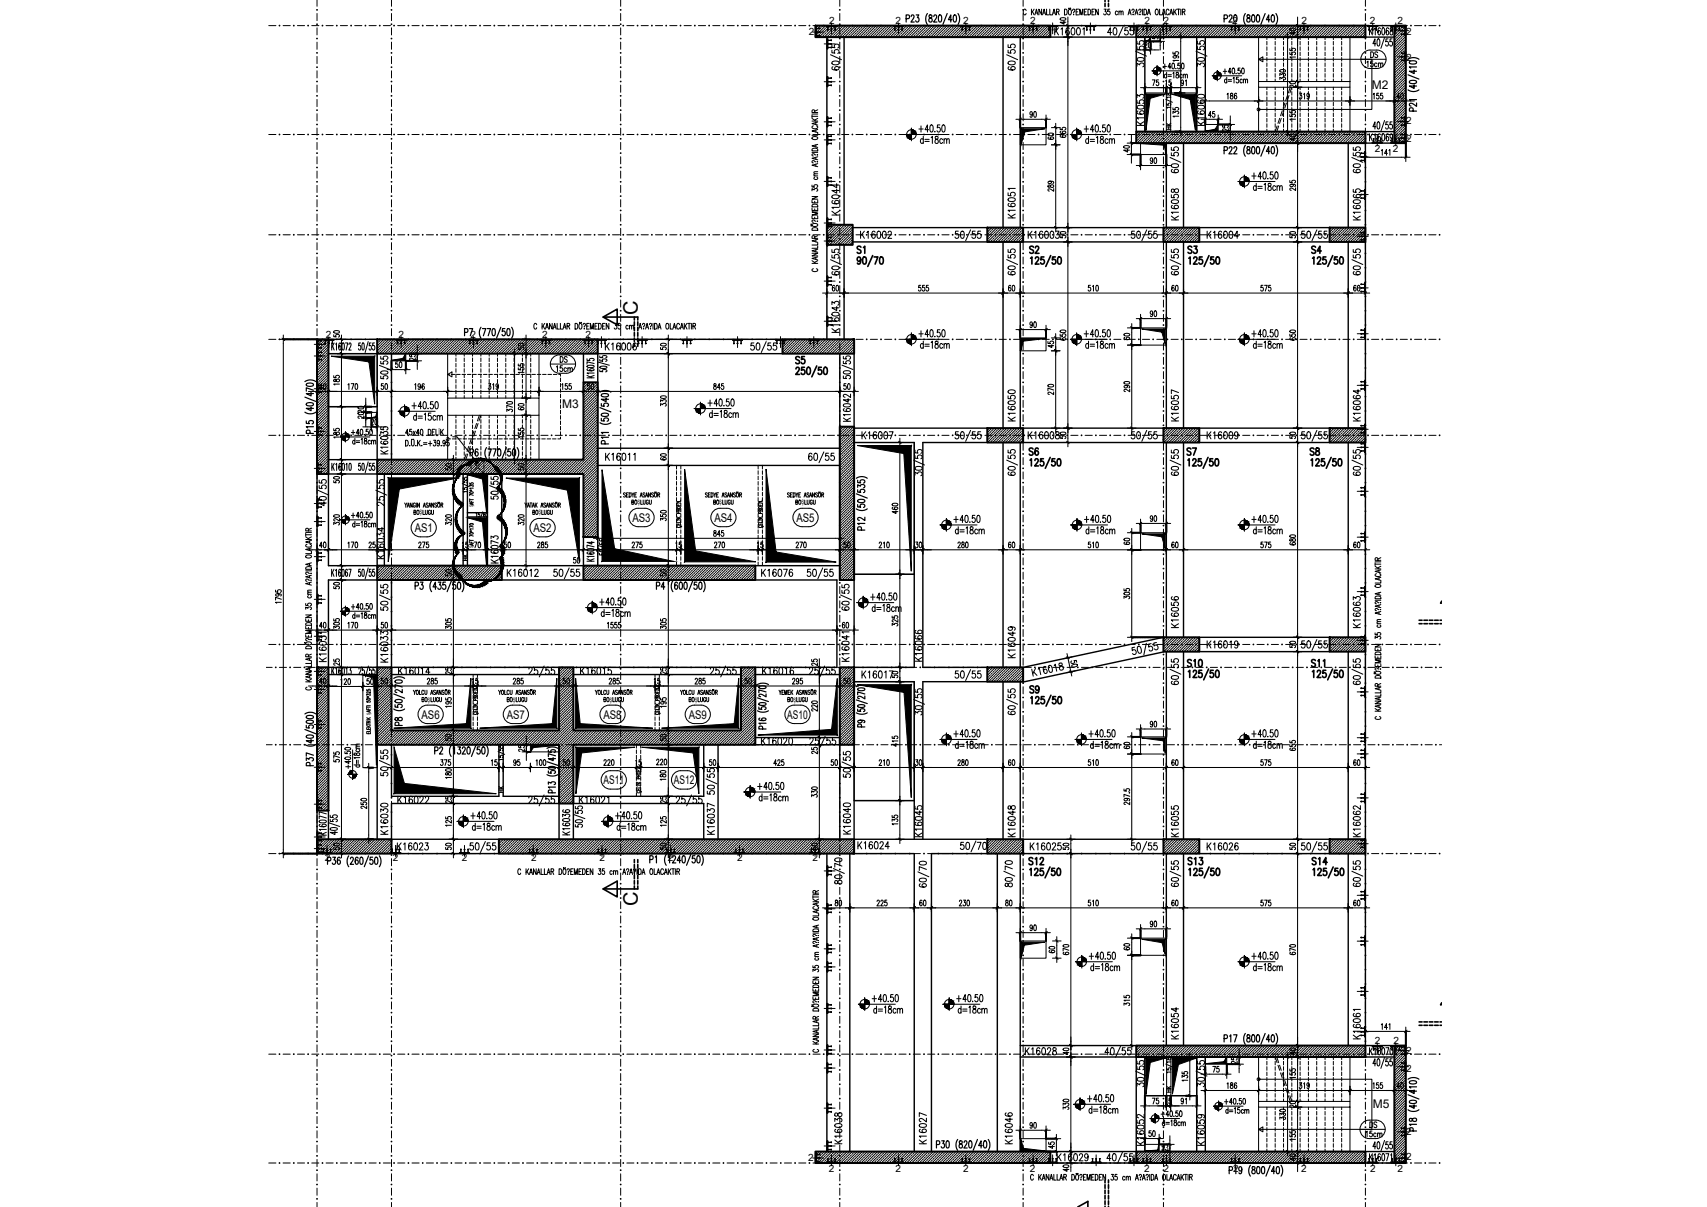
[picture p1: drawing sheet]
<svg xmlns="http://www.w3.org/2000/svg" width="420mm" height="297mm" viewBox="0 0 420 297" stroke-linecap="round" stroke-linejoin="round" font-family="sans-serif">
<defs><g id="words">
<g font-size="4.9">
<text x="210.3" y="63.5">S1</text>
<text x="252.6" y="63.5">S2</text>
<text x="291.4" y="63.5">S3</text>
<text x="322.1" y="63.5">S4</text>
<text x="157" y="77.6" transform="rotate(-90 157 77.6)">C</text>
<text x="195.1" y="90.7">S5</text>
<text x="252.6" y="113.2">S6</text>
<text x="291.4" y="113.2">S7</text>
<text x="321.7" y="113.2">S8</text>
<text x="291.4" y="165.5">S10</text>
<text x="322.1" y="165.5">S11</text>
<text x="252.6" y="171.8">S9</text>
<text x="252.2" y="214.1">S12</text>
<text x="291.4" y="214.1">S13</text>
<text x="322.1" y="214.1">S14</text>
<text x="157" y="223" transform="rotate(-90 157 223)">C</text>
</g>
<g font-size="4.4">
<text x="336.5" y="15.5">DS</text>
<text x="136.9" y="90.3">DS</text>
<text x="336.2" y="278.7">DS</text>
</g>
<g font-size="4">
<text x="289.3" y="33.2" transform="rotate(-90 289.3 33.2)">HK</text>
<text x="116.4" y="139" transform="rotate(-90 116.4 139)">HK</text>
<text x="125.2" y="196.1" transform="rotate(-90 125.2 196.1)">HK</text>
<text x="289.3" y="269.9" transform="rotate(-90 289.3 269.9)">HK</text>
</g>
<g font-size="3">
<text x="337.7" y="21.9">M2</text>
<text x="138.4" y="100.5">M3</text>
<text x="102.1" y="130.9">AS1</text>
<text x="131.3" y="130.9">AS2</text>
<text x="155.7" y="128.4">AS3</text>
<text x="175.8" y="128.4">AS4</text>
<text x="196" y="128.4">AS5</text>
<text x="103.8" y="176.9">AS6</text>
<text x="124.7" y="176.9">AS7</text>
<text x="148.5" y="176.9">AS8</text>
<text x="169.5" y="176.9">AS9</text>
<text x="193.8" y="176.9">AS10</text>
<text x="148.5" y="193">AS11</text>
<text x="165.9" y="193">AS12</text>
<text x="337.9" y="272.7">M5</text>
</g>
<g font-size="2.5">
<text x="204.1" y="5.9">2</text>
<text x="220.4" y="5.9">2</text>
<text x="237" y="5.9">2</text>
<text x="253.6" y="5.9">2</text>
<text x="281.7" y="5.9">2</text>
<text x="286.4" y="5.9">2</text>
<text x="303.3" y="5.9">2</text>
<text x="320.3" y="5.9">2</text>
<text x="337.2" y="5.9">2</text>
<text x="344" y="5.9">2</text>
<text x="199.1" y="8.7">2</text>
<text x="346.1" y="8.7">2</text>
<text x="346.1" y="14.9">2</text>
<text x="346.1" y="30.5">2</text>
<text x="346.1" y="34.9">2</text>
<text x="338.4" y="37.4">2</text>
<text x="342.8" y="37.4">2</text>
<text x="80.2" y="83.3">2</text>
<text x="98.1" y="83.3">2</text>
<text x="115.8" y="83.3">2</text>
<text x="133.5" y="83.3">2</text>
<text x="144.1" y="83.3">2</text>
<text x="80" y="212">2</text>
<text x="96.7" y="212">2</text>
<text x="113.7" y="212">2</text>
<text x="130.7" y="212">2</text>
<text x="147.5" y="212">2</text>
<text x="164.4" y="212">2</text>
<text x="181.5" y="212">2</text>
<text x="200" y="212">2</text>
<text x="338.4" y="257">2</text>
<text x="343" y="257">2</text>
<text x="346.1" y="263.7">2</text>
<text x="346.1" y="259.3">2</text>
<text x="346.1" y="279.4">2</text>
<text x="198.9" y="285.8">2</text>
<text x="346.1" y="285.5">2</text>
<text x="204" y="288.4">2</text>
<text x="220.4" y="288.4">2</text>
<text x="237.1" y="288.4">2</text>
<text x="253.5" y="288.4">2</text>
<text x="281.6" y="288.4">2</text>
<text x="286.4" y="288.4">2</text>
<text x="303.5" y="288.4">2</text>
<text x="320.3" y="288.4">2</text>
<text x="337.2" y="288.4">2</text>
<text x="344" y="288.4">2</text>
</g>
<text font-size="2" x="107.9" y="107.1">İ</text>
<g font-size="1.5">
<text x="156.9" y="124.1">Ş</text>
<text x="177" y="124.1">Ş</text>
<text x="197.2" y="124.1">Ş</text>
<text x="103.3" y="126.6">Ş</text>
<text x="132.5" y="126.6">Ş</text>
<text x="105.2" y="172.7">Ş</text>
<text x="126.2" y="172.7">Ş</text>
<text x="150" y="172.7">Ş</text>
<text x="171" y="172.7">Ş</text>
<text x="195.3" y="172.7">Ş</text>
</g>
<g font-size="1.2">
<text x="116.5" y="124.8" transform="rotate(-90 116.5 124.8)">Ş</text>
<text x="116.5" y="134.9" transform="rotate(-90 116.5 134.9)">Ş</text>
<text x="91.2" y="177.4" transform="rotate(-90 91.2 177.4)">İ</text>
<text x="91.2" y="175.9" transform="rotate(-90 91.2 175.9)">Ş</text>
</g>
</g></defs>
<!-- layer: XREF-NORMAL KATLAR KALIP$0$SAFTBOSLUGU -->
<g fill="none" stroke="#000" stroke-width=".25">
<path d="M281.8 9.1h1.4v1.1h-1.4zM251.1 31.4h6.4v4.2h-6.4zM280.7 35.2h6.4v2.8h-6.4zM281.8 22.9h5.3v9.5h-5.3zM288.1 22.9h6.5v9.5h-6.5zM296.7 30.6h3.1v1.8h-3.1zM80.8 87h12v13.1h-12zM96.4 87h3.5v1.8h-3.5zM251.1 83.2h6.4v3.1h-6.4zM280.7 80.7h6.4v4.2h-6.4zM91.4 101.5h1.4v1.4h-1.4zM210.2 108.9h14.8v32.4h-14.8z"/>
<path d="M280.7 131.1h6.4v4.2h-6.4zM89.3 166h3.5v22.9h-3.5zM210.2 167.8h14.8v29.2h-14.8zM130.6 183.3h7v1.7h-7zM280.7 181.3h6.4v4.3h-6.4zM251.1 231.6h6.4v4.2h-6.4zM280.7 230.9h6.4v4.2h-6.4zM281.8 260.1h5.3v9.5h-5.3zM288.2 260.1h6.4v9.5h-6.4zM296.7 260.1h5.3v1.8h-5.3zM251.1 280.2h6.4v3.2h-6.4zM281.8 281.6h3.5v1.8h-3.5z"/>
</g>
<!-- layer: XREF-NORMAL KATLAR KALIP$0$KIRIS1 -->
<g fill="none" stroke="#000" stroke-width=".35">
<path d="M203.5 9.1v46.2M207.8 9.1v46.2M246.9 9.1v46.9M251.1 9.1v46.9M258.5 9.1h21.2v23.3M258.5 6.3h21.2M281.8 9.1v23.3M294.6 9.1v23.3M296.7 9.1v23.3M336.1 9.1h7.1M336.1 6.3h7.1M287.1 35.2v20.8"/>
<path d="M291.3 35.2v20.8M331.9 35.2v20.8M336.1 32.4h7.1M343.2 35.2h-7.1v20.8M209.9 59.5h33.1M209.9 56h33.1M246.9 59.5v45.9M251.1 59.5v45.9M251.8 59.5h34.6M251.8 56h34.6M287.1 59.5v45.9M291.3 59.5v45.9"/>
<path d="M295.2 59.5h32.1M295.2 56h32.1M331.9 59.5v45.9M336.1 59.5v45.9M203.5 60.2v23.3M207.8 60.2v23.3M80.8 87h12v26.1h-12M80.8 83.5h12M96.4 87v26.1M143.6 87v7.1M147.1 83.5h45.5M192.6 87h-45.5v7.1"/>
<path d="M206.7 87v18M210.2 87v18M78 116.6v47.6M80.8 116.6h12v22.6h-12zM94.6 116.6v22.6M114 116.6v22.6M115.1 116.6v22.6M120 116.6v22.6M123.5 116.6v22.6h20.1v-7M147.1 114.5h59.6M147.1 110.3h59.6M210.2 108.9h14.8v55.3h-14.8v-21.5"/>
<path d="M210.2 105.4h32.8M243 108.9h-15.8v55.3h15.8M246.9 108.9v55.3M251.1 108.9v55.3M251.8 108.9h34.6M251.8 105.4h34.6M287.1 108.9v47.9M291.3 108.9v47.9M295.2 108.9h32.1M295.2 105.4h32.1M331.9 108.9v47.9M336.1 108.9v47.9"/>
<path d="M115.1 126.2h4.9M115.1 127.2h4.9M147.1 132.2v7M185.9 139.2h20.8M80.8 142.7h12v21.5h-12zM96.4 142.7v21.5h41.2M123.5 142.7h20.1M185.9 142.7h20.1v21.5h-20.1M286.4 156.8l-34.6 7.4M295.2 156.8h32.1M80.8 166h12M96.4 166h41.2"/>
<path d="M141.1 166h41.3M141.1 164.2h41.3M185.9 166h20.8M210.2 167.8h14.8v38.7M243 167.8h-15.8v38.7M246.9 167.8v38.7M251.1 167.8v38.7M286.4 160.4l-34.6 7.4M287.1 160.4v46.1M291.3 160.4v46.1M295.2 160.4h32.1M331.9 160.4v46.1"/>
<path d="M336.1 160.4v46.1M78 199.5v7M80.8 199.5v7M92.8 183.3v23.2M96.4 183.3v12.7h26.4v-12.7M123.9 183.3v12.7h13.7M137.6 197.7h-41.2v8.8h26.4M137.6 197v9.5M141.1 197v9.5M141.1 197.7h32.1v8.8M173.2 183.3v12.7h-32.1M176.7 183.3v23.2"/>
<path d="M185.9 183.3h20.8v23.2M185.9 181.5h20.8M210.2 183.3v23.2h32.8M96.4 210.1h26.4M203.5 210.1v73.3M209.2 210.1v73.3M210.2 210.1h14.8v73.3M243 210.1h-13.7v73.3M245.5 210.2v73.2M251.1 210.1v73.3M251.8 210.1h34.6M251.8 206.5h34.6"/>
<path d="M287.1 210.1v47.2M291.3 210.1v47.2M295.2 210.1h32.1M295.2 206.5h32.1M331.9 210.1v47.2M336.1 210.1v47.2h7.1M251.1 257.3h28.6M251.1 260.1h28.6v23.3h-21.2M281.8 260.1v23.3M294.6 260.1v23.3M296.7 260.1v23.3M336.1 260.1h7.1"/>
<path d="M258.5 286.2h21.2M336.1 286.2h7.1M336.1 283.4h7.1"/>
</g>
<!-- layer: XREF-NORMAL KATLAR KALIP$0$KIRISNO -->
<g fill="none" stroke="#000" stroke-width=".25">
<path d="M259.6 6.8v1.8M259.9 7.6l.6 1M260.5 6.8l-.9 1.2M261.1 7.2l.4-.4v1.8M263.2 7.1l-.4-.3a1.05 1.05 0 0 0 0 1.8 .52 .52 0 0 0 .4-.6 .52 .52 0 0 0-.6-.4l-.2 .4M263.8 6.9l.4-.1a1.16 1.16 0 0 1 0 1.8h-.2a1.31 1.31 0 0 1-.2-1.7zM265.2 6.9l.3-.1a1.16 1.16 0 0 1 0 1.8h-.1a1.31 1.31 0 0 1-.2-1.7zM266.5 7.2l.4-.4v1.8M337.1 6.8v1.8M337.3 7.6l.5 1M337.8 6.8l-.7 1.2M338.3 7.2l.2-.4v1.8"/>
<path d="M339.8 7.1l-.3-.3a1.23 1.23 0 0 0 0 1.8 .53 .53 0 0 0 .3-.6 .53 .53 0 0 0-.5-.4l-.1 .4M340.3 6.9l.2-.1 .3 .4v1.1l-.3 .3-.3-.3zM341.8 7.1l-.3-.3a1.26 1.26 0 0 0 0 1.8 .52 .52 0 0 0 .3-.6 .52 .52 0 0 0-.5-.4l-.1 .4M342.2 6.9v.5a.6 .6 0 0 1 .6 .5 .6 .6 0 0 1-.4 .7 .66 .66 0 0 1-.2-.7 .66 .66 0 0 1 .5-.5v-.5zM279.9 24.7v.7h.7a.52 .52 0 0 1 0-.7 .52 .52 0 0 1 .8 .1 .52 .52 0 0 1-.1 .7M279.9 24v-.7l.6 .4a.52 .52 0 0 1 .8-.5 .52 .52 0 0 1 0 1M279.9 30.9h1.7M279.9 29.9l1.1 1M279.9 26.1l.7-.2a.83 .83 0 0 1 1 .4v.1a1.15 1.15 0 0 1-1.7 0zM280.1 27.3l-.2 .4a1.04 1.04 0 0 0 1.7 0 .52 .52 0 0 0-.6-.4 .52 .52 0 0 0-.4 .6l.4 .2M281.6 29h-1.7l.3 .3M281.6 29.9l-1 .6"/>
<path d="M294.7 30.9h1.8M294.7 29.9l1.2 1M294.8 26.1l.7-.2a.75 .75 0 0 1 1 .5 1.15 1.15 0 0 1-1.8 0zM294.8 23.4l.7-.2a.75 .75 0 0 1 1 .6 1.15 1.15 0 0 1-1.8 0zM295 27.3l-.3 .4a1.04 1.04 0 0 0 1.8 0 .5 .5 0 0 0-.7-.5 .5 .5 0 0 0-.1 .9h.2M295 24.6l-.3 .4a1.04 1.04 0 0 0 1.8 0 .5 .5 0 0 0-.7-.5 .5 .5 0 0 0-.1 .9h.2M296.5 29h-1.8l.4 .3M296.5 29.9l-1 .6M337.1 32.9v1.8M337.3 33.7l.5 1M337.8 32.9l-.7 1.2M338.3 33.3l.2-.4v1.8"/>
<path d="M339.8 33.2l-.3-.3a1.23 1.23 0 0 0 0 1.8 .53 .53 0 0 0 .3-.6 .53 .53 0 0 0-.5-.4l-.1 .4M340.3 33l.2-.1 .3 .4v1l-.3 .4-.3-.4zM341.8 33.2l-.3-.3a1.26 1.26 0 0 0 0 1.8 .52 .52 0 0 0 .3-.6 .52 .52 0 0 0-.5-.4l-.1 .4M342.8 33.5l-.2 .4a.47 .47 0 0 1-.5-.4 .47 .47 0 0 1 .5-.5l.1 1.3-.2 .4-.3-.3M204.8 52.9h1.7M204.8 52l1.1 .9M204.9 48.2l.6-.3a.76 .76 0 0 1 1 .6 1.15 1.15 0 0 1-1.7 0zM205 49.4l-.2 .4a1.03 1.03 0 0 0 1.7-.1 .52 .52 0 0 0-.6-.4 .52 .52 0 0 0-.4 .7l.4 .2M205.9 46.5v1l-1.1-.6h1.7M205.9 45.2v1l-1.1-.7h1.7M206.5 51h-1.7l.3 .4M206.5 52l-1 .6"/>
<path d="M211.8 56.9v1.8M212.2 57.7l.6 1M212.8 56.9l-1 1.2M213.4 57.2l.3-.3v1.8M215.4 57.1l-.4-.2a1.04 1.04 0 0 0 0 1.8 .52 .52 0 0 0 .4-.7 .52 .52 0 0 0-.6-.3l-.2 .4M216 57l.4-.1a1.16 1.16 0 0 1 0 1.8h-.2a1.31 1.31 0 0 1-.2-1.7zM217.4 57l.3-.1a1.16 1.16 0 0 1 0 1.8h-.1a1.31 1.31 0 0 1-.2-1.7zM218.6 57.3l.3-.4 .4 .1 .1 .2-.2 .6-.7 .9h1M248.1 47.5v.6l.8 .1a.53 .53 0 0 1 0-.8 .53 .53 0 0 1 .8 .1 .53 .53 0 0 1-.1 .8M248.1 53.6h1.8M248.1 52.7l1.2 .9M248.2 48.9l.7-.2a.76 .76 0 0 1 1 .5 1.16 1.16 0 0 1-1.8 0z"/>
<path d="M248.4 50.1l-.3 .4a1.05 1.05 0 0 0 1.8-.1 .53 .53 0 0 0-.7-.4 .53 .53 0 0 0-.3 .7l.4 .2M249.9 51.7h-1.8l.4 .4M249.9 46.4h-1.8l.4 .3M249.9 52.7l-1 .6M253.1 56.9v1.8M253.4 57.7l.6 1M254 56.9l-.9 1.2M254.6 57.2l.4-.3v1.8M256.6 57.1l-.4-.2a1.05 1.05 0 0 0 .1 1.8 .52 .52 0 0 0 .4-.7 .52 .52 0 0 0-.7-.3l-.2 .4M257.3 57l.4-.1a1.16 1.16 0 0 1 0 1.8h-.2a1.31 1.31 0 0 1-.2-1.7zM258.7 57l.3-.1a1.16 1.16 0 0 1 0 1.8h-.1a1.31 1.31 0 0 1-.2-1.7zM259.9 56.9h.8l-.4 .7a.52 .52 0 0 1 .4 .8 .52 .52 0 0 1-.9-.1"/>
<path d="M288.3 47.9v.7l.8 .1a.52 .52 0 0 1 0-.8 .52 .52 0 0 1 .8 .1 .52 .52 0 0 1-.2 .7M288.3 54.1h1.8M288.3 53.2l1.2 .9M288.4 49.4l.7-.2a.76 .76 0 0 1 1 .5 1.16 1.16 0 0 1-1.8 0zM288.4 46.6v.7h.5a.64 .64 0 0 1 .4-.8 .64 .64 0 0 1 .8 .3 .56 .56 0 0 1-.6 .7 .56 .56 0 0 1-.5-.8l-.3-.2zM288.6 50.6l-.3 .4a1.05 1.05 0 0 0 1.8-.1 .52 .52 0 0 0-.7-.4 .52 .52 0 0 0-.3 .7l.4 .2M290.1 52.2h-1.8l.3 .4M290.1 53.2l-1 .6M297.1 56.9v1.8M297.5 57.7l.6 1M298.1 56.9l-1 1.2M298.7 57.2l.3-.3v1.8"/>
<path d="M300.7 57.1l-.4-.2a1.04 1.04 0 0 0 .1 1.8 .52 .52 0 0 0 .3-.7 .52 .52 0 0 0-.6-.3l-.2 .4M301.4 57l.3-.1a1.16 1.16 0 0 1 0 1.8h-.1a1.31 1.31 0 0 1-.2-1.7zM302.7 57l.3-.1a1.16 1.16 0 0 1 0 1.8h-.1a1.31 1.31 0 0 1-.2-1.7zM304.9 58.1h-1.1l.7-1.2v1.8M333.1 46.6v.7h.7a.52 .52 0 0 1 .1-.7 .52 .52 0 0 1 .7 .1 .52 .52 0 0 1-.1 .7M333.1 54.1h1.7M333.1 53.2l1.2 .9M333.2 49.4l.6-.2a.75 .75 0 0 1 1 .5 1.15 1.15 0 0 1-1.7 0zM333.3 50.6l-.2 .4a1.03 1.03 0 0 0 1.7-.1 .5 .5 0 0 0-.7-.4 .5 .5 0 0 0-.1 .8l.3 .1M333.3 47.9l-.2 .4a1.04 1.04 0 0 0 1.7-.1 .5 .5 0 0 0-.7-.4 .5 .5 0 0 0-.1 .8l.3 .1M334.8 52.2h-1.7l.3 .4M334.8 53.2l-1 .6"/>
<path d="M204.8 75v-.8l.6 .4a.52 .52 0 0 1 .8-.4 .52 .52 0 0 1 0 .9M204.9 77l.6-.2a.83 .83 0 0 1 1 .4v.2a1.15 1.15 0 0 1-1.7 0zM205 78.2l-.2 .5a1.04 1.04 0 0 0 1.7-.1 .52 .52 0 0 0-.6-.4 .52 .52 0 0 0-.4 .7l.4 .2M205.9 75.4v1l-1.1-.6h1.7M206.5 79.9h-1.7l.3 .4M81.7 84.4v1.8M81.9 85.1l.3 1.1M82.2 84.4l-.5 1.2M82.6 84.7l.2-.3v1.8M83.9 84.6l-.2-.2a1.35 1.35 0 0 0 0 1.8 .68 .68 0 0 0-.1-1.1l-.2 .5M84.3 84.5l.1-.1a1.29 1.29 0 0 1 0 1.8l-.2-.8zM85 84.4h.6l-.4 1.8"/>
<path d="M85.9 84.8l.2-.4 .2 .1 .1 .6-.5 1.1h.5M144.5 88.3v.4h.7a.56 .56 0 0 1 .4-.6 .56 .56 0 0 1 .6 .4l-.3 .3M144.5 93h1.7M144.5 92.4l1.2 .6M144.6 90l1.3-.1 .3 .2a1.29 1.29 0 0 1-1.7 0zM144.7 90.8l-.2 .1a1.38 1.38 0 0 0 1.7 .1 .68 .68 0 0 0-1 0l.5 .3M146.2 91.8h-1.7l.3 .2M146.2 89.5l-1.7-.5v.6M146.2 92.4l-1 .4M149 84.4v1.8M149.3 85.1l.6 1.1M149.9 84.4l-.9 1.2"/>
<path d="M150.5 84.7l.4-.3v1.8M152.6 84.6l-.4-.2a1.04 1.04 0 0 0 0 1.8 .5 .5 0 0 0 .4-.8 .5 .5 0 0 0-.8-.1v.3M153.2 84.5l.4-.1a1.15 1.15 0 0 1 0 1.8h-.2a1.31 1.31 0 0 1-.2-1.7zM154.6 84.5l.3-.1a1.15 1.15 0 0 1 0 1.8h-.1a1.31 1.31 0 0 1-.2-1.7zM156.6 84.6l-.4-.2a1.03 1.03 0 0 0 .1 1.8 .5 .5 0 0 0 .4-.8 .5 .5 0 0 0-.8-.1l-.1 .3M204.8 81.8h1.7M204.8 80.9l1.1 .9M206.5 80.9l-1 .6M207.7 99.5l1.3-.1 .3 .4-.3 .3h-1.1l-.3-.3zM208.8 98.1v.9l-1.2-.6h1.7M209.3 97v.8l-1-.7a.39 .39 0 0 0-.7 .1 .39 .39 0 0 0 .4 .6M248.1 97.4v.7l.8 .1a.53 .53 0 0 1 0-.8 .53 .53 0 0 1 .8 .1 .53 .53 0 0 1-.1 .7"/>
<path d="M248.2 98.8l.7-.2a.78 .78 0 0 1 1 .6 1.16 1.16 0 0 1-1.8 0zM248.2 96.1l.7-.2a.78 .78 0 0 1 1 .6 1.16 1.16 0 0 1-1.8 0zM288.3 97.4v.7l.8 .1a.52 .52 0 0 1 0-.8 .52 .52 0 0 1 .8 .1 .52 .52 0 0 1-.2 .7M288.4 98.8l.7-.2a.77 .77 0 0 1 1 .6 1.16 1.16 0 0 1-1.8 0zM290.1 96.6l-1.8-.7v1M333.2 98.8l.6-.2a.76 .76 0 0 1 1 .6 1.15 1.15 0 0 1-1.7 0zM333.3 97.4l-.2 .4a1.03 1.03 0 0 0 1.7-.1 .5 .5 0 0 0-.7-.4 .5 .5 0 0 0-.1 .8l.3 .1M334.3 95.9v1l-1.2-.7h1.7M81.7 114v1.8M81.9 114.8l.4 1M82.3 114l-.6 1.2M82.6 114.3l.3-.3v1.8"/>
<path d="M83.9 114.3l-.2-.3a1.37 1.37 0 0 0 0 1.8 .69 .69 0 0 0 0-1.1l-.3 .5M84.3 114.1l.2-.1a1.29 1.29 0 0 1 0 1.8l-.3-.8zM85.2 114.3l.2-.3v1.8M86 114.1l.1-.1a1.32 1.32 0 0 1 0 1.8l-.2-.8zM93.7 106.9v-.7l.7 .4a.49 .49 0 0 1 .7-.4 .49 .49 0 0 1 0 .8M93.7 105.1v.6l.8 .1a.5 .5 0 0 1 .4-.8 .5 .5 0 0 1 .4 .8h-.2M93.7 111.7h1.8M93.7 110.9l1.2 .8M93.8 107.5l1.3-.1 .4 .4-.4 .3h-1l-.4-.3zM94 108.6l-.3 .3a1.13 1.13 0 0 0 1.8 0 .52 .52 0 0 0-.6-.4 .52 .52 0 0 0-.4 .6l.4 .2M95.5 110.1h-1.8l.4 .2M95.5 110.9l-1 .5"/>
<path d="M149.1 111.5v1.8M149.4 112.3l.6 1M150 111.5l-.9 1.2M150.6 111.9l.4-.4v1.8M152.6 111.8l-.4-.3a1.05 1.05 0 0 0 .1 1.8 .52 .52 0 0 0 .4-.6 .52 .52 0 0 0-.7-.4l-.2 .4M153.3 111.6l.3-.1a1.16 1.16 0 0 1 0 1.8h-.1a1.31 1.31 0 0 1-.2-1.7zM154.6 111.9l.4-.4v1.8M156 111.9l.3-.4v1.8M207.6 103.7h1.7M207.6 102.9l1.2 .8M207.8 100.6l-.2 .3a1.12 1.12 0 0 0 1.7 0 .52 .52 0 0 0-.6-.4 .52 .52 0 0 0-.4 .6l.5 .2M209.3 102h-1.7l.3 .3"/>
<path d="M209.3 102.9l-1 .5M212.2 106.3v1.7M212.5 107l.6 1M213.1 106.3l-.9 1.1M213.7 106.6l.3-.3v1.7M215.7 106.5l-.4-.2a1.04 1.04 0 0 0 .1 1.7 .52 .52 0 0 0 .4-.6 .52 .52 0 0 0-.7-.4l-.2 .4M216.4 106.3h.3a1.15 1.15 0 0 1 0 1.7h-.1a1.3 1.3 0 0 1-.2-1.7zM217.7 106.3h.4a1.15 1.15 0 0 1 0 1.7h-.2a1.3 1.3 0 0 1-.2-1.7zM218.9 106.3h.9l-.6 1.7M248.1 103.6h1.8M248.1 102.7l1.2 .9M248.4 100l-.3 .4a1.04 1.04 0 0 0 1.8 0 .53 .53 0 0 0-.7-.4 .53 .53 0 0 0-.3 .6l.4 .2"/>
<path d="M249.9 101.7h-1.8l.4 .4M249.9 102.7l-1 .6M253.1 106.3v1.7M253.4 107l.6 1M254 106.3l-.9 1.1M254.6 106.6l.4-.3v1.7M256.6 106.5l-.4-.2a1.04 1.04 0 0 0 .1 1.7 .52 .52 0 0 0 .4-.6 .52 .52 0 0 0-.7-.4l-.2 .4M257.3 106.3h.4a1.15 1.15 0 0 1 0 1.7h-.2a1.3 1.3 0 0 1-.2-1.7zM258.7 106.3h.3a1.15 1.15 0 0 1 0 1.7h-.1a1.3 1.3 0 0 1-.2-1.7zM259.9 106.3v.5a.64 .64 0 0 1 .8 .4 .64 .64 0 0 1-.3 .8 .56 .56 0 0 1-.6-.6 .56 .56 0 0 1 .7-.5l.2-.4a.46 .46 0 0 0-.8-.2zM288.3 103.6h1.8M288.3 102.7l1.2 .9"/>
<path d="M288.6 100l-.3 .4a1.04 1.04 0 0 0 1.8 0 .52 .52 0 0 0-.7-.4 .52 .52 0 0 0-.3 .6l.4 .2M290.1 101.7h-1.8l.3 .4M290.1 102.7l-1 .6M297.1 106.3v1.7M297.5 107l.6 1M298.1 106.3l-1 1.1M298.7 106.6l.3-.3v1.7M300.7 106.5l-.4-.2a1.03 1.03 0 0 0 .1 1.7 .52 .52 0 0 0 .3-.6 .52 .52 0 0 0-.6-.4l-.2 .4M301.4 106.3h.3a1.15 1.15 0 0 1 0 1.7h-.1a1.3 1.3 0 0 1-.2-1.7zM302.7 106.3h.3a1.15 1.15 0 0 1 0 1.7h-.1a1.3 1.3 0 0 1-.2-1.7zM304.7 106.8l-.2 .5a.47 .47 0 0 1-.7-.6 .47 .47 0 0 1 .9-.2v.3a.83 .83 0 0 1-.5 1.2l-.3-.2M333.1 103.6h1.7"/>
<path d="M333.1 102.7l1.2 .9M333.3 100l-.2 .4a1.03 1.03 0 0 0 1.7 0 .5 .5 0 0 0-.7-.5 .5 .5 0 0 0-.1 .9h.3M334.8 101.7h-1.7l.3 .4M334.8 102.7l-1 .6M92.8 132v-.8l.7 .4a.52 .52 0 0 1 .8-.4 .52 .52 0 0 1 0 .9M92.8 137.5h1.8M92.8 136.6l1.2 .9M92.9 132.7l.7-.2a.76 .76 0 0 1 1 .6 1.16 1.16 0 0 1-1.8 0zM93.1 133.9l-.3 .4a1.05 1.05 0 0 0 1.8 0 .53 .53 0 0 0-.6-.4 .53 .53 0 0 0-.4 .6l.4 .2M94 129.8v1l-1.2-.7h1.8M94.6 135.6h-1.8l.4 .3M94.6 136.6l-1 .6"/>
<path d="M120.9 132.6v-.7l.6 .4a.49 .49 0 0 1 .8-.5 .49 .49 0 0 1 0 .9M120.9 138.6h1.7M120.9 137.7l1.1 .9M120.9 134.4l1.4-.1 .3 .4-.3 .3h-1.1l-.3-.3zM121.1 135.5l-.2 .3a1.12 1.12 0 0 0 1.7-.1 .52 .52 0 0 0-.6-.3 .52 .52 0 0 0-.4 .6l.4 .2M122.6 136.9h-1.7l.3 .3M122.6 133.6l-1.7-.6v.9M122.6 137.7l-1 .6M144.5 138.1h1.7M144.5 137.5l1.2 .6M144.6 135.1l.9-.1 .7 .3a1.29 1.29 0 0 1-1.7 0zM144.7 135.9l-.2 .1a1.35 1.35 0 0 0 1.7 .1 .68 .68 0 0 0-1 0l.5 .3"/>
<path d="M145.7 133.3v.6l-1.2-.4h1.7M146.2 136.9h-1.7l.3 .2M146.2 134.6l-1.7-.4v.5M146.2 137.5l-1 .4M78.6 157.3v-.7l.6 .4a.52 .52 0 0 1 .8-.5 .52 .52 0 0 1 0 1M78.6 158.1l.7-.2a.75 .75 0 0 1 1 .5 1.13 1.13 0 0 1-1.7 0zM78.8 159.3l-.2 .4a1.04 1.04 0 0 0 1.7-.1 .52 .52 0 0 0-.6-.4 .52 .52 0 0 0-.4 .7l.4 .2M80.3 155.6h-1.7l.3 .3M81.6 140.1v1.8M81.8 140.9l.4 1M82.2 140.1l-.6 1.2M82.6 140.4l.2-.3v1.8"/>
<path d="M83.9 140.3l-.2-.2a1.36 1.36 0 0 0-.1 1.8 .68 .68 0 0 0 0-1.1l-.3 .5M84.3 140.2l.1-.1a1.31 1.31 0 0 1 0 1.8l-.3-.8zM85.5 140.3l-.1-.2a1.38 1.38 0 0 0-.1 1.8 .69 .69 0 0 0 0-1.1l-.3 .5M85.8 140.1h.6l-.4 1.8M93.7 157.4v-.7l.7 .4a.52 .52 0 0 1 .8-.4 .52 .52 0 0 1-.1 .9M93.7 156.1v-.7l.7 .4a.52 .52 0 0 1 .8-.5 .52 .52 0 0 1-.1 .9M93.8 158.2l.7-.2a.77 .77 0 0 1 1 .5 1.16 1.16 0 0 1-1.8 0zM94 159.4l-.3 .4a1.05 1.05 0 0 0 1.8-.1 .52 .52 0 0 0-.7-.4 .52 .52 0 0 0-.3 .7l.4 .2M124.9 140.1v1.8M125.2 140.9l.6 1M125.8 140.1l-.9 1.2M126.4 140.4l.3-.3v1.8"/>
<path d="M128.4 140.3l-.4-.2a1.04 1.04 0 0 0 .1 1.8 .52 .52 0 0 0 .4-.7 .52 .52 0 0 0-.7-.3l-.2 .4M129.1 140.2l.3-.1a1.16 1.16 0 0 1 0 1.8h-.1a1.31 1.31 0 0 1-.2-1.7zM130.4 140.4l.4-.3v1.8M131.6 140.5l.3-.4h.3l.3 .3-.3 .6-.6 .9h.9M187.5 140.1v1.8M187.8 140.9l.6 1M188.4 140.1l-.9 1.2M189 140.4l.3-.3v1.8M191 140.3l-.4-.2a1.04 1.04 0 0 0 .1 1.8 .52 .52 0 0 0 .4-.7 .52 .52 0 0 0-.7-.3l-.2 .4M191.7 140.2l.3-.1a1.16 1.16 0 0 1 0 1.8h-.1a1.31 1.31 0 0 1-.2-1.7zM192.8 140.1h1l-.7 1.8M195.1 140.3l-.5-.2a1.04 1.04 0 0 0 .1 1.8 .52 .52 0 0 0 .4-.7 .52 .52 0 0 0-.7-.3l-.2 .4"/>
<path d="M207.3 158l.7-.2a.78 .78 0 0 1 1 .5 1.16 1.16 0 0 1-1.8 0zM207.5 159.2l-.3 .4a1.05 1.05 0 0 0 1.8-.1 .53 .53 0 0 0-.7-.4 .53 .53 0 0 0-.3 .7l.4 .2M208.4 156.4v1l-1.2-.7h1.8M209 155.5h-1.8l.4 .3M225.3 158l.7-.2a.76 .76 0 0 1 1 .5 1.15 1.15 0 0 1-1.8 0zM225.5 159.2l-.3 .4a1.03 1.03 0 0 0 1.8-.1 .52 .52 0 0 0-.7-.4 .52 .52 0 0 0-.3 .7l.4 .2M225.5 156.5l-.3 .4a1.04 1.04 0 0 0 1.8-.1 .52 .52 0 0 0-.7-.4 .52 .52 0 0 0-.3 .7l.4 .2M225.5 155.1l-.3 .4a1.04 1.04 0 0 0 1.8 0 .52 .52 0 0 0-.7-.4 .52 .52 0 0 0-.3 .6l.4 .2M248.2 157.1l.7-.2a.76 .76 0 0 1 1 .5 1.16 1.16 0 0 1-1.8 0zM248.4 158.3l-.3 .4a1.05 1.05 0 0 0 1.8-.1 .53 .53 0 0 0-.7-.4 .53 .53 0 0 0-.3 .7l.4 .2M248.7 154.3l.4 .2a.47 .47 0 0 1-.5 .6 .47 .47 0 0 1-.2-.8h.3a.85 .85 0 0 1 1.2 .5l-.3 .3M249.3 155.5v1l-1.2-.7h1.8"/>
<path d="M249.9 160h-1.8l.4 .3M288.3 148.3v.6l.8 .1a.52 .52 0 0 1 0-.7 .52 .52 0 0 1 .8 0 .52 .52 0 0 1-.2 .8M288.3 154.4h1.8M288.3 153.5l1.2 .9M288.4 149.7l.7-.2a.76 .76 0 0 1 1 .5 1.16 1.16 0 0 1-1.8 0zM288.6 150.9l-.3 .4a1.05 1.05 0 0 0 1.8-.1 .52 .52 0 0 0-.7-.4 .52 .52 0 0 0-.3 .7l.4 .2M288.6 146.9l-.3 .4a1.05 1.05 0 0 0 1.8-.1 .52 .52 0 0 0-.7-.4 .52 .52 0 0 0-.3 .7l.4 .2M290.1 152.6h-1.8l.3 .3M290.1 153.5l-1 .6M297.1 157.7v1.8M297.5 158.5l.6 1M298.1 157.7l-1 1.2"/>
<path d="M298.7 158.1l.3-.4v1.8M300.7 158l-.4-.3a1.04 1.04 0 0 0 .1 1.8 .53 .53 0 0 0 .3-.7 .53 .53 0 0 0-.6-.3l-.2 .4M301.4 157.8l.3-.1a1.16 1.16 0 0 1 0 1.8h-.1a1.31 1.31 0 0 1-.2-1.7zM302.7 158.1l.3-.4v1.8M304.7 158.3l-.2 .4a.47 .47 0 0 1-.7-.5 .47 .47 0 0 1 .9-.2v.3a.85 .85 0 0 1-.5 1.2l-.3-.3M333.1 147.6v-.7l.7 .4a.52 .52 0 0 1 .8-.5 .52 .52 0 0 1-.1 .9M333.1 154.4h1.7M333.1 153.5l1.2 .9M333.2 149.7l.6-.2a.75 .75 0 0 1 1 .5 1.15 1.15 0 0 1-1.7 0zM333.3 150.9l-.2 .4a1.04 1.04 0 0 0 1.7-.1 .5 .5 0 0 0-.7-.4 .5 .5 0 0 0-.1 .8l.3 .1M333.3 148.2l-.2 .4a1.04 1.04 0 0 0 1.7-.1 .5 .5 0 0 0-.7-.4 .5 .5 0 0 0-.1 .8l.3 .1M334.8 152.6h-1.7l.3 .3"/>
<path d="M334.8 153.5l-1 .6M78.6 162.8h1.7M78.6 161.9l1.1 .9M80.3 160.9h-1.7l.3 .4M80.3 161.9l-1 .6M81.7 164.2v1.8M81.9 165l.4 1M82.3 164.2l-.6 1.2M82.6 164.6l.2-.4v1.8M83.9 164.5l-.2-.3a1.36 1.36 0 0 0 0 1.8 .67 .67 0 0 0-.1-1.1l-.2 .5M84.3 164.3l.1-.1a1.31 1.31 0 0 1 0 1.8l-.2-.8zM85.2 164.6l.2-.4v1.8"/>
<path d="M85.9 164.2h.5l-.2 .7a.6 .6 0 0 1 .3 .6 .6 .6 0 0 1-.4 .5l-.2-.3M93.7 162.9h1.8M93.7 162l1.2 .9M95.5 161.1h-1.8l.4 .3M95.5 162l-1 .6M98.1 164.2v1.8M98.4 165l.6 1M99 164.2l-.9 1.2M99.6 164.6l.4-.4v1.8M101.7 164.5l-.4-.3a1.05 1.05 0 0 0 0 1.8 .52 .52 0 0 0 .4-.6 .52 .52 0 0 0-.7-.4l-.2 .4M102.3 164.3l.4-.1a1.16 1.16 0 0 1 0 1.8h-.2a1.31 1.31 0 0 1-.2-1.7zM103.7 164.6l.3-.4v1.8"/>
<path d="M105.8 165.4h-1l.7-1.2v1.8M142.9 164.2v1.8M143.2 165l.6 1M143.8 164.2l-.9 1.2M144.4 164.6l.4-.4v1.8M146.4 164.5l-.4-.3a1.05 1.05 0 0 0 .1 1.8 .52 .52 0 0 0 .4-.6 .52 .52 0 0 0-.7-.4l-.2 .4M147.1 164.3l.4-.1a1.16 1.16 0 0 1 0 1.8h-.2a1.31 1.31 0 0 1-.2-1.7zM148.5 164.6l.3-.4v1.8M150.4 164.2h-.7v.8a.52 .52 0 0 1 .7 0 .52 .52 0 0 1 0 .8 .52 .52 0 0 1-.8-.1M187.7 164.2v1.8M188 165l.6 1M188.6 164.2l-.9 1.2"/>
<path d="M189.2 164.6l.4-.4v1.8M191.3 164.5l-.5-.3a1.05 1.05 0 0 0 .1 1.8 .52 .52 0 0 0 .4-.6 .52 .52 0 0 0-.7-.4l-.2 .4M191.9 164.3l.4-.1a1.16 1.16 0 0 1 0 1.8h-.2a1.31 1.31 0 0 1-.2-1.7zM193.3 164.6l.3-.4v1.8M195.3 164.5l-.4-.3a1.05 1.05 0 0 0 0 1.8 .52 .52 0 0 0 .4-.6 .52 .52 0 0 0-.6-.4l-.2 .4M207.2 162.8h1.8M207.2 161.8l1.2 1M209 160.9h-1.8l.4 .3M209 161.8l-1 .6M212.2 165.1v1.8M212.5 165.9l.6 1M213.1 165.1l-.9 1.2"/>
<path d="M213.7 165.5l.3-.4v1.8M215.7 165.4l-.4-.3a1.05 1.05 0 0 0 .1 1.8 .52 .52 0 0 0 .4-.7 .52 .52 0 0 0-.7-.3l-.2 .4M216.4 165.2l.3-.1a1.16 1.16 0 0 1 0 1.8h-.1a1.31 1.31 0 0 1-.2-1.7zM217.7 165.5l.4-.4v1.8M218.9 165.1h.9l-.6 1.8M225.2 162.7h1.8M225.2 161.8l1.2 .9M227 160.8h-1.8l.4 .4M227 161.8l-1 .6M248.1 161.9h1.8M248.1 160.9l1.2 1M249.9 160.9l-1 .6"/>
<path d="M253.9 164.7l.4 1.7M254.4 165.4l.8 .8M254.9 164.5l-.7 1.3M255.5 164.7l.3-.4 .4 1.7M257.5 164.2l-.5-.2a1.04 1.04 0 0 0 .5 1.7 .52 .52 0 0 0 .2-.7 .52 .52 0 0 0-.7-.2l-.1 .5M258.1 163.9l.3-.2a1.16 1.16 0 0 1 .4 1.8h-.1a1.32 1.32 0 0 1-.6-1.6zM259.5 163.8l.2-.4 .4 1.8M260.7 163.3l.1 .5a.64 .64 0 0 1 .8 .3 .64 .64 0 0 1-.1 .8 .56 .56 0 0 1-.8-.5 .56 .56 0 0 1 .6-.6l.2-.3-.2-.3zM93.7 199.8v-.7l.7 .4a.52 .52 0 0 1 .8-.5 .52 .52 0 0 1-.1 .9M93.8 197.9l.7-.2a.77 .77 0 0 1 1 .5 1.16 1.16 0 0 1-1.8 0zM97.9 196v1.7M98.3 196.7l.6 1"/>
<path d="M98.9 196l-1 1.1M99.5 196.3l.3-.3v1.7M101.5 196.2l-.4-.2a1.05 1.05 0 0 0 .1 1.7 .53 .53 0 0 0 .3-.6 .53 .53 0 0 0-.6-.4l-.2 .4M102.2 196.1l.3-.1a1.16 1.16 0 0 1 0 1.7h-.1a1.31 1.31 0 0 1-.2-1.6zM103.4 196.4l.2-.4 .4 .1 .2 .2-.2 .6-.7 .8h.9M104.7 196.4l.3-.4h.3l.2 .3-.2 .6-.7 .8h1M138.7 199.3l-.2 .3a1.16 1.16 0 0 0 1.8 0 .52 .52 0 0 0-.6-.3 .52 .52 0 0 0-.5 .5l.5 .2M142.6 196v1.7M142.9 196.7l.6 1M143.5 196l-.9 1.1M144.1 196.3l.4-.3v1.7M146.2 196.2l-.4-.2a1.05 1.05 0 0 0 0 1.7 .53 .53 0 0 0 .4-.6 .53 .53 0 0 0-.6-.4l-.2 .4"/>
<path d="M146.8 196.1l.4-.1a1.16 1.16 0 0 1 0 1.7h-.2a1.31 1.31 0 0 1-.2-1.6zM148 196.4l.3-.4h.3l.2 .3-.2 .6-.6 .8h.9M149.5 196.3l.3-.3v1.7M174.1 199.8v-.7l.7 .4a.52 .52 0 0 1 .8-.5 .52 .52 0 0 1-.1 .9M175.9 198.3l-1.8-.6v.9M187.4 181.5v1.8M187.8 182.3l.6 1M188.4 181.5l-1 1.2M189 181.8l.3-.3v1.8M191 181.8l-.4-.3a1.04 1.04 0 0 0 0 1.8 .52 .52 0 0 0 .4-.7 .52 .52 0 0 0-.6-.3l-.2 .4M191.7 181.6l.3-.1a1.16 1.16 0 0 1 0 1.8h-.1a1.31 1.31 0 0 1-.2-1.7zM192.9 181.9l.2-.4 .4 .1 .2 .2-.2 .6-.7 .9h.9"/>
<path d="M194.3 181.6l.4-.1a1.16 1.16 0 0 1 0 1.8h-.2a1.31 1.31 0 0 1-.2-1.7zM207.7 197.8l.6-.2a.75 .75 0 0 1 1 .5 1.16 1.16 0 0 1-1.7 0zM208.8 198.9v1l-1.2-.7h1.7M225.2 198.4v.7h.8a.53 .53 0 0 1 0-.7 .53 .53 0 0 1 .8 0 .53 .53 0 0 1-.2 .8M226.4 199.5v1.1l-1.2-.7h1.8M248.2 198.4a.48 .48 0 0 0 .2 .7h.3a.64 .64 0 0 1 .4-.8 .64 .64 0 0 1 .8 .3 .56 .56 0 0 1-.6 .6 .56 .56 0 0 1-.5-.7l-.3-.2zM249.3 199.5v1.1l-1.2-.7h1.8M288.3 199.7v.7l.8 .1a.52 .52 0 0 1 0-.8 .52 .52 0 0 1 .8 .1 .52 .52 0 0 1-.2 .8M288.3 198.4v.7h.8a.52 .52 0 0 1 0-.7 .52 .52 0 0 1 .8 .1 .52 .52 0 0 1-.2 .7M333.3 199.7l-.2 .4a1.04 1.04 0 0 0 1.7-.1 .5 .5 0 0 0-.7-.4 .5 .5 0 0 0-.1 .8l.3 .1M334.8 198.3v.9l-.8-.7-.6-.2-.3 .3v.3l.4 .2M78.6 205.5h1.7"/>
<path d="M78.6 204.8l1.1 .7M78.6 202l1.4-.1 .3 .3-.3 .3h-1.1l-.3-.3zM78.8 202.9l-.2 .2a1.2 1.2 0 0 0 1.7 0 .63 .63 0 0 0-1.1 .1l.5 .3M80.3 204.1h-1.7l.3 .3M80.3 201.3l-1.7-.5v.7M80.3 200.3l-1.7-.5v.7M80.3 204.8l-1 .5M93.7 205.3h1.8M93.7 204.4l1.2 .9M93.8 200.6l.7-.3a.77 .77 0 0 1 1 .6 1.16 1.16 0 0 1-1.8 0zM94 201.8l-.3 .4a1.05 1.05 0 0 0 1.8-.1 .52 .52 0 0 0-.7-.4 .52 .52 0 0 0-.3 .7l.4 .2M95.5 203.4h-1.8l.4 .4"/>
<path d="M95.5 204.4l-1 .6M97.8 207.4v1.8M98.1 208.2l.6 1M98.7 207.4l-.9 1.2M99.3 207.8l.4-.4v1.8M101.4 207.7l-.4-.3a1.04 1.04 0 0 0 0 1.8 .5 .5 0 0 0 .4-.7 .5 .5 0 0 0-.8-.1v.2M102 207.5l.4-.1a1.15 1.15 0 0 1 0 1.8h-.2a1.3 1.3 0 0 1-.2-1.7zM103.2 207.8l.3-.4h.3l.3 .4-.3 .6-.6 .8h.9M104.7 207.4h.7l-.4 .7a.52 .52 0 0 1 .4 .8 .52 .52 0 0 1-.9-.1M138.5 201v-.6l.7 .3a.52 .52 0 0 1 .6-.4 .52 .52 0 0 1 .4 .7l-.3 .1M138.5 205.5h1.8M138.5 204.7l1.2 .8"/>
<path d="M138.6 201.6l1.3-.1 .4 .4-.4 .2h-1.1l-.3-.2zM138.7 202.6l-.2 .3a1.17 1.17 0 0 0 1.8-.1 .52 .52 0 0 0-.6-.3 .52 .52 0 0 0-.5 .6l.5 .1M140.3 203.9h-1.8l.3 .3M140.3 204.7l-1.1 .5M174.1 205.3h1.8M174.1 204.4l1.2 .9M174.2 200.6l.6-.3a.76 .76 0 0 1 1.1 .6 1.15 1.15 0 0 1-1.8 0zM174.3 201.8l-.2 .4a1.03 1.03 0 0 0 1.8-.1 .52 .52 0 0 0-.7-.4 .52 .52 0 0 0-.4 .7l.5 .2M175.9 203.4h-1.8l.3 .4M175.9 204.4l-1.1 .6M207.6 205.2h1.7M207.6 204.3l1.2 .9"/>
<path d="M207.7 200.5l.6-.2a.75 .75 0 0 1 1 .5 1.16 1.16 0 0 1-1.7 0zM207.8 201.7l-.2 .4a1.05 1.05 0 0 0 1.7-.1 .52 .52 0 0 0-.6-.4 .52 .52 0 0 0-.4 .7l.5 .2M209.3 203.4h-1.7l.3 .3M209.3 204.3l-1 .6M211.2 207.1v1.8M211.5 207.9l.6 1M212.1 207.1l-.9 1.2M212.7 207.5l.3-.4v1.8M214.7 207.4l-.4-.3a1.05 1.05 0 0 0 .1 1.8 .52 .52 0 0 0 .4-.6 .52 .52 0 0 0-.7-.4l-.2 .4M215.4 207.2l.3-.1a1.16 1.16 0 0 1 0 1.8h-.1a1.31 1.31 0 0 1-.2-1.7zM216.6 207.6l.3-.5 .4 .1 .1 .3-.2 .6-.7 .8h1M218.9 208.3h-1l.7-1.2v1.8"/>
<path d="M225.2 205.9h1.8M225.2 205l1.2 .9M225.3 201.2l.7-.2a.83 .83 0 0 1 1 .4v.1a1.15 1.15 0 0 1-1.8 0zM225.5 202.4l-.3 .4a1.04 1.04 0 0 0 1.8-.1 .52 .52 0 0 0-.7-.4 .52 .52 0 0 0-.3 .7l.4 .2M227 204h-1.8l.4 .4M227 205l-1 .6M248.1 205.9h1.8M248.1 205l1.2 .9M248.2 201.2l.7-.2a.76 .76 0 0 1 1 .5 1.16 1.16 0 0 1-1.8 0zM248.4 202.4l-.3 .4a1.05 1.05 0 0 0 1.8-.1 .53 .53 0 0 0-.7-.4 .53 .53 0 0 0-.3 .7l.4 .2M249.9 204h-1.8l.4 .4M249.9 205l-1 .6"/>
<path d="M253.6 207.4v1.8M253.9 208.2l.6 1M254.5 207.4l-.9 1.2M255.1 207.8l.4-.4v1.8M257.2 207.7l-.5-.3a1.03 1.03 0 0 0 .1 1.8 .5 .5 0 0 0 .4-.7 .5 .5 0 0 0-.8-.1l-.1 .2M257.8 207.5l.4-.1a1.15 1.15 0 0 1 0 1.8h-.2a1.3 1.3 0 0 1-.2-1.7zM259 207.8l.3-.4 .4 .1 .1 .3-.2 .6-.6 .8h.9M261.1 207.4h-.7v.8a.53 .53 0 0 1 .7 0 .53 .53 0 0 1 0 .8 .53 .53 0 0 1-.8-.2M288.3 205.9h1.8M288.3 205l1.2 .9M288.4 201.2l.7-.2a.75 .75 0 0 1 1 .5 1.16 1.16 0 0 1-1.8 0zM288.6 202.4l-.3 .4a1.05 1.05 0 0 0 1.8-.1 .52 .52 0 0 0-.7-.4 .52 .52 0 0 0-.3 .7l.4 .2"/>
<path d="M290.1 204h-1.8l.3 .4M290.1 205l-1 .6M297.1 207.4v1.8M297.5 208.2l.6 1M298.1 207.4l-1 1.2M298.7 207.8l.3-.4v1.8M300.7 207.7l-.4-.3a1.03 1.03 0 0 0 .1 1.8 .5 .5 0 0 0 .4-.7 .5 .5 0 0 0-.8-.1l-.1 .2M301.4 207.5l.3-.1a1.15 1.15 0 0 1 0 1.8h-.1a1.3 1.3 0 0 1-.2-1.7zM302.6 207.8l.2-.4 .4 .1 .2 .3-.2 .6-.7 .8h.9M304.7 207.7l-.4-.3a1.03 1.03 0 0 0 .1 1.8 .5 .5 0 0 0 .4-.7 .5 .5 0 0 0-.8-.1l-.1 .2M333.1 205.9h1.7M333.1 205l1.2 .9"/>
<path d="M333.2 201.2l.6-.2a.83 .83 0 0 1 1 .4v.1a1.15 1.15 0 0 1-1.7 0zM333.3 202.4l-.2 .4a1.04 1.04 0 0 0 1.7-.1 .5 .5 0 0 0-.7-.4 .5 .5 0 0 0-.1 .8l.3 .1M334.8 204h-1.7l.3 .4M334.8 205l-1 .6M252.4 257.8v1.8M252.7 258.6l.6 1M253.3 257.8l-.9 1.2M253.9 258.2l.4-.4v1.8M255.9 258.1l-.4-.3a1.04 1.04 0 0 0 .1 1.8 .52 .52 0 0 0 .4-.6 .52 .52 0 0 0-.7-.4l-.2 .4M256.6 257.9l.3-.1a1.15 1.15 0 0 1 0 1.8h-.1a1.3 1.3 0 0 1-.2-1.7zM257.8 258.3l.3-.5 .4 .1 .1 .3-.2 .6-.7 .8h1M259.2 257.9v.5a.64 .64 0 0 1 .8 .4 .64 .64 0 0 1-.3 .8 .56 .56 0 0 1-.7-.6 .56 .56 0 0 1 .8-.5l.2-.4a.48 .48 0 0 0-.8-.2z"/>
<path d="M288.3 249.5v.7h.8a.52 .52 0 0 1 0-.7 .52 .52 0 0 1 .8 0 .52 .52 0 0 1-.2 .8M288.3 255.7h1.8M288.3 254.7l1.2 1M288.4 250.9l.7-.2a.77 .77 0 0 1 1 .5 1.16 1.16 0 0 1-1.8 0zM288.6 252.1l-.3 .4a1.05 1.05 0 0 0 1.8-.1 .52 .52 0 0 0-.7-.3 .52 .52 0 0 0-.3 .6l.4 .2M289.5 247.9v1l-1.2-.6h1.8M290.1 253.8h-1.8l.3 .3M290.1 254.7l-1 .6M333.1 255.7h1.7M333.1 254.7l1.2 1M333.2 250.9l.6-.2a.76 .76 0 0 1 1 .5 1.15 1.15 0 0 1-1.7 0zM333.3 252.1l-.2 .4a1.03 1.03 0 0 0 1.7-.1 .5 .5 0 0 0-.7-.4 .5 .5 0 0 0-.1 .8l.3 .1"/>
<path d="M333.3 249.4l-.2 .4a1.04 1.04 0 0 0 1.7 0 .5 .5 0 0 0-.7-.5 .5 .5 0 0 0-.1 .9h.3M334.8 253.8h-1.7l.3 .3M334.8 248.4h-1.7l.3 .3M334.8 254.7l-1 .6M337.1 257.8v1.8M337.3 258.6l.5 1M337.8 257.8l-.7 1.2M338.3 258.2l.2-.4v1.8M339.8 258.1l-.3-.3a1.21 1.21 0 0 0 0 1.8 .53 .53 0 0 0 .3-.6 .53 .53 0 0 0-.5-.4l-.1 .4M340.3 257.9l.2-.1 .3 .4v1.1l-.3 .3-.3-.3zM341.1 257.8h.7l-.5 1.8M342.3 257.9l.2-.1 .3 .4v1.1l-.3 .3-.3-.3z"/>
<path d="M205.5 276v-.8l.6 .4a.52 .52 0 0 1 .8-.4 .52 .52 0 0 1 0 .9M205.5 276.7l.7-.2a.77 .77 0 0 1 1 .5 1.15 1.15 0 0 1-1.7 0zM205.5 274v.6h.6a.64 .64 0 0 1 .3-.7 .64 .64 0 0 1 .8 .3 .56 .56 0 0 1-.6 .6 .56 .56 0 0 1-.5-.7l-.2-.2zM205.7 277.9l-.2 .4a1.03 1.03 0 0 0 1.7 0 .52 .52 0 0 0-.6-.4 .52 .52 0 0 0-.4 .6l.5 .2M207.2 279.6h-1.7l.3 .3M226.4 276.7l.6-.2a.76 .76 0 0 1 1 .5 1.15 1.15 0 0 1-1.7 0zM226.5 277.9l-.2 .4a1.03 1.03 0 0 0 1.7 0 .52 .52 0 0 0-.6-.4 .52 .52 0 0 0-.4 .6l.4 .2M228 279.6h-1.7l.3 .3M228 275.2v.9l-.8-.7-.6-.2-.3 .3v.3l.4 .2M228 274.5l-1.7-.7v1M247.5 276.7l.7-.2a.77 .77 0 0 1 1 .5 1.16 1.16 0 0 1-1.8 0zM247.7 277.9l-.3 .4a1.05 1.05 0 0 0 1.8 0 .52 .52 0 0 0-.7-.4 .52 .52 0 0 0-.3 .6l.4 .2"/>
<path d="M247.7 273.9l-.3 .4a1.05 1.05 0 0 0 1.8-.1 .52 .52 0 0 0-.7-.4 .52 .52 0 0 0-.3 .7l.4 .2M248.6 275.1v1l-1.2-.7h1.8M249.2 279.6h-1.8l.4 .3M279.9 275.7v.7h.7a.53 .53 0 0 1 0-.7 .53 .53 0 0 1 .8 0 .53 .53 0 0 1-.1 .8M279.9 277.1l.7-.2a.76 .76 0 0 1 1 .5 1.15 1.15 0 0 1-1.7 0zM280.1 278.3l-.2 .4a1.03 1.03 0 0 0 1.7-.1 .52 .52 0 0 0-.6-.3 .52 .52 0 0 0-.4 .6l.4 .2M281.6 280h-1.7l.3 .3M281.6 274.2v1l-.8-.7-.6-.2-.3 .2v.3l.4 .3M294.7 275.7v.7h.8a.53 .53 0 0 1 0-.7 .53 .53 0 0 1 .8 0 .53 .53 0 0 1-.1 .8M294.8 277.1l.7-.2a.77 .77 0 0 1 1 .5 1.15 1.15 0 0 1-1.8 0zM295 278.3l-.3 .4a1.03 1.03 0 0 0 1.8-.1 .5 .5 0 0 0-.7-.4 .5 .5 0 0 0-.1 .8l.2 .1M295.3 274.3l.4 .2a.47 .47 0 0 1-.5 .7 .47 .47 0 0 1-.2-.9h.3a.84 .84 0 0 1 1.2 .5l-.3 .3"/>
<path d="M296.5 280h-1.8l.4 .3M205.5 281.5h1.7M205.5 280.5l1.2 1M207.2 280.5l-1 .6M226.3 281.5h1.7M226.3 280.5l1.1 1M228 280.5l-1 .6M247.4 281.5h1.8M247.4 280.5l1.2 1M249.2 280.5l-1 .6M260.2 283.9v1.8M260.6 284.7l.6 1"/>
<path d="M261.2 283.9l-1 1.2M261.8 284.3l.3-.4v1.8M263.8 284.2l-.4-.3a1.03 1.03 0 0 0 .1 1.8 .52 .52 0 0 0 .4-.7 .52 .52 0 0 0-.7-.3l-.2 .4M264.5 284l.3-.1a1.15 1.15 0 0 1 0 1.8h-.1a1.3 1.3 0 0 1-.2-1.7zM265.7 284.3l.2-.4 .5 .1 .1 .3-.2 .5-.7 .9h1M267.8 284.5l-.2 .4a.47 .47 0 0 1-.6-.5 .47 .47 0 0 1 .8-.2v.3a.83 .83 0 0 1-.5 1.2l-.3-.3M279.9 281.9h1.7M279.9 280.9l1.1 1M281.6 280.9l-1 .6M294.7 281.9h1.8M294.7 280.9l1.2 1M296.5 280.9l-1 .6"/>
<path d="M337.1 283.9v1.8M337.3 284.7l.5 1M337.8 283.9l-.7 1.2M338.3 284.3l.2-.4v1.8M339.8 284.2l-.3-.3a1.21 1.21 0 0 0 0 1.8 .53 .53 0 0 0 .3-.6 .53 .53 0 0 0-.5-.4l-.1 .4M340.3 284l.2-.1 .3 .4v1.1l-.3 .3-.3-.3zM341.1 283.9h.7l-.5 1.8M342.3 284.3l.2-.4v1.8"/>
</g>
<!-- layer: XREF-NORMAL KATLAR KALIP$0$KIRISBOYUT -->
<g fill="none" stroke="#000" stroke-width=".25">
<path d="M204.4 13.5l2.7 1.2M204.8 12.3v.7l.7 .1a.52 .52 0 0 1 .1-.8 .52 .52 0 0 1 .7 .1 .52 .52 0 0 1-.1 .7M204.8 11v.7h.7a.53 .53 0 0 1 0-.7 .53 .53 0 0 1 .8 0 .53 .53 0 0 1-.1 .8M204.9 15.2l.6-.2a.76 .76 0 0 1 1 .6 1.15 1.15 0 0 1-1.7 0zM205 16.4l-.2 .4a1.03 1.03 0 0 0 1.7 0 .52 .52 0 0 0-.6-.4 .52 .52 0 0 0-.4 .6l.4 .2M247.8 13.5l2.7 1.2M248.1 12.3v.7l.8 .1a.52 .52 0 0 1 0-.8 .52 .52 0 0 1 .8 .1 .52 .52 0 0 1-.1 .7M248.1 11v.7h.8a.53 .53 0 0 1 0-.7 .53 .53 0 0 1 .8 0 .53 .53 0 0 1-.1 .8M248.2 15.2l.7-.2a.78 .78 0 0 1 1 .6 1.16 1.16 0 0 1-1.8 0zM248.4 16.4l-.3 .4a1.05 1.05 0 0 0 1.8 0 .53 .53 0 0 0-.7-.4 .53 .53 0 0 0-.3 .6l.4 .2M273.6 8h-1l.7-1.2v1.8M274.2 6.9l.3-.1a1.16 1.16 0 0 1 0 1.8h-.1a1.31 1.31 0 0 1-.2-1.7z"/>
<path d="M276.5 6.5l-1.3 2.7M277.6 6.8h-.7v.8a.52 .52 0 0 1 .7 0 .52 .52 0 0 1-.1 .8 .52 .52 0 0 1-.7-.1M278.9 6.8h-.6l-.1 .8a.52 .52 0 0 1 .8 0 .52 .52 0 0 1-.1 .8 .52 .52 0 0 1-.8-.1M279.5 12.6l2.7 1.2M279.9 16.3v-.7l.6 .4a.52 .52 0 0 1 .8-.5 .52 .52 0 0 1 0 .9M279.9 11.5v.6l.7 .1a.53 .53 0 0 1 0-.8 .53 .53 0 0 1 .8 .1 .53 .53 0 0 1-.1 .8M279.9 10.1v.7l.7 .1a.53 .53 0 0 1 0-.8 .53 .53 0 0 1 .8 .1 .53 .53 0 0 1-.1 .7M279.9 14.4l.7-.2a.83 .83 0 0 1 1 .4v.1a1.15 1.15 0 0 1-1.7 0zM294.4 12.6l2.7 1.2M294.7 16.3v-.7l.7 .4a.52 .52 0 0 1 .8-.5 .52 .52 0 0 1 0 .9M294.7 11.5v.6l.8 .1a.53 .53 0 0 1 0-.8 .53 .53 0 0 1 .8 .1 .53 .53 0 0 1-.1 .8M294.7 10.1v.7l.8 .1a.53 .53 0 0 1 0-.8 .53 .53 0 0 1 .8 .1 .53 .53 0 0 1-.1 .7"/>
<path d="M294.8 14.4l.7-.2a.75 .75 0 0 1 1 .5 1.15 1.15 0 0 1-1.8 0zM338.7 10.7h-.8l.5-1.1v1.7M339.1 9.6h.1a1.16 1.16 0 0 1 0 1.7l-.3-.7zM340.8 9.2l-.9 2.7M341.7 9.6h-.6v.6a.57 .57 0 0 1 .7 .4 .57 .57 0 0 1-.3 .7l-.4-.1-.1-.2M342.7 9.6h-.5v.6a.51 .51 0 0 1 .6 .5 .51 .51 0 0 1-.6 .5l-.1-.2M288 38.8l2.7 1.2M288.3 37.6v.7l.8 .1a.52 .52 0 0 1 0-.8 .52 .52 0 0 1 .8 .1 .52 .52 0 0 1-.2 .7M288.3 36.3v.6l.8 .1a.52 .52 0 0 1 0-.8 .52 .52 0 0 1 .8 .1 .52 .52 0 0 1-.2 .8M332.8 38.8l2.6 1.2M333.1 37.6v.7l.7 .1a.53 .53 0 0 1 .1-.8 .53 .53 0 0 1 .7 .1 .53 .53 0 0 1-.1 .7M333.1 36.3v.6l.7 .1a.53 .53 0 0 1 .1-.8 .53 .53 0 0 1 .7 .1 .53 .53 0 0 1-.1 .8"/>
<path d="M338.7 31.2h-.8l.5-1.2v1.8M339.1 30.1l.1-.1a1.16 1.16 0 0 1 0 1.8l-.3-.8zM340.8 29.7l-.9 2.6M341.7 30h-.6v.7a.57 .57 0 0 1 .7 .4 .57 .57 0 0 1-.3 .7l-.4-.1-.1-.3M342.7 30h-.5v.7a.51 .51 0 0 1 .6 .5 .51 .51 0 0 1-.6 .5l-.1-.3M235.9 56.9h-.7l-.1 .8a.52 .52 0 0 1 .8 0 .52 .52 0 0 1-.1 .7 .52 .52 0 0 1-.7-.1M236.6 57l.4-.1a1.16 1.16 0 0 1 0 1.8h-.2a1.31 1.31 0 0 1-.2-1.7zM238.9 56.6l-1.2 2.6M240 56.9h-.6l-.1 .8a.52 .52 0 0 1 .8 0 .52 .52 0 0 1-.1 .7 .52 .52 0 0 1-.8-.1M241.4 56.9h-.7l-.1 .8a.52 .52 0 0 1 .8 0 .52 .52 0 0 1-.1 .7 .52 .52 0 0 1-.7-.1M279.2 56.9h-.6l-.1 .8a.52 .52 0 0 1 .8 0 .52 .52 0 0 1-.1 .7 .52 .52 0 0 1-.8-.1M280 57l.3-.1a1.16 1.16 0 0 1 0 1.8h-.1a1.31 1.31 0 0 1-.2-1.7z"/>
<path d="M282.3 56.6l-1.3 2.6M283.4 56.9h-.7v.8a.52 .52 0 0 1 .7 0 .52 .52 0 0 1-.1 .7 .52 .52 0 0 1-.7-.1M284.7 56.9h-.6l-.1 .8a.52 .52 0 0 1 .8 0 .52 .52 0 0 1-.1 .7 .52 .52 0 0 1-.8-.1M288.4 40.5l.7-.2a.75 .75 0 0 1 1 .5 1.16 1.16 0 0 1-1.8 0zM288.6 41.7l-.3 .4a1.05 1.05 0 0 0 1.8-.1 .52 .52 0 0 0-.7-.3 .52 .52 0 0 0-.3 .6l.4 .2M321.1 56.9h-.7v.8a.52 .52 0 0 1 .7 0 .52 .52 0 0 1 0 .7 .52 .52 0 0 1-.8-.1M321.8 57l.4-.1a1.16 1.16 0 0 1 0 1.8h-.1a1.31 1.31 0 0 1-.3-1.7zM324.1 56.6l-1.2 2.6M325.3 56.9h-.7l-.1 .8a.52 .52 0 0 1 .8 0 .52 .52 0 0 1-.1 .7 .52 .52 0 0 1-.7-.1M326.6 56.9h-.7v.8a.52 .52 0 0 1 .7 0 .52 .52 0 0 1 0 .7 .52 .52 0 0 1-.8-.1M333.2 40.5l.6-.2a.83 .83 0 0 1 1 .4v.1a1.15 1.15 0 0 1-1.7 0zM333.3 41.7l-.2 .4a1.04 1.04 0 0 0 1.7-.1 .5 .5 0 0 0-.7-.4 .5 .5 0 0 0-.1 .8l.3 .1"/>
<path d="M204.4 63.9l2.7 1.2M204.8 62.8v.6l.7 .1a.53 .53 0 0 1 0-.8 .53 .53 0 0 1 .8 .1 .53 .53 0 0 1-.1 .8M204.8 61.4v.7l.7 .1a.53 .53 0 0 1 0-.8 .53 .53 0 0 1 .8 .1 .53 .53 0 0 1-.1 .7M204.9 65.7l.6-.2a.75 .75 0 0 1 1 .5 1.15 1.15 0 0 1-1.7 0zM205 66.9l-.2 .4a1.04 1.04 0 0 0 1.7-.1 .52 .52 0 0 0-.6-.4 .52 .52 0 0 0-.4 .7l.4 .2M247.8 63.9l2.7 1.2M248.1 62.7v.7l.8 .1a.53 .53 0 0 1 0-.8 .53 .53 0 0 1 .8 .1 .53 .53 0 0 1-.1 .7M248.1 61.4v.7h.8a.53 .53 0 0 1 0-.7 .53 .53 0 0 1 .8 0 .53 .53 0 0 1-.1 .8M248.2 65.6l.7-.2a.76 .76 0 0 1 1 .6 1.14 1.14 0 0 1-1.8 0zM248.4 66.8l-.3 .4a1.05 1.05 0 0 0 1.8 0 .53 .53 0 0 0-.7-.4 .53 .53 0 0 0-.3 .6l.4 .2M288 63.9l2.7 1.2M288.3 62.7v.7l.8 .1a.52 .52 0 0 1 0-.8 .52 .52 0 0 1 .8 .1 .52 .52 0 0 1-.2 .7"/>
<path d="M288.3 61.4v.7h.8a.52 .52 0 0 1 0-.7 .52 .52 0 0 1 .8 .1 .52 .52 0 0 1-.2 .7M288.4 65.6l.7-.2a.76 .76 0 0 1 1 .6 1.14 1.14 0 0 1-1.8 0zM288.6 66.8l-.3 .4a1.05 1.05 0 0 0 1.8 0 .52 .52 0 0 0-.7-.4 .52 .52 0 0 0-.3 .6l.4 .2M332.8 63.9l2.6 1.2M333.1 62.7v.7l.7 .1a.53 .53 0 0 1 .1-.8 .53 .53 0 0 1 .7 .1 .53 .53 0 0 1-.1 .7M333.1 61.4v.7h.7a.53 .53 0 0 1 .1-.7 .53 .53 0 0 1 .7 0 .53 .53 0 0 1-.1 .8M333.2 65.6l.6-.2a.75 .75 0 0 1 1 .6 1.13 1.13 0 0 1-1.7 0zM333.3 66.8l-.2 .4a1.04 1.04 0 0 0 1.7 0 .5 .5 0 0 0-.7-.4 .5 .5 0 0 0-.1 .8h.3M88.7 84.4h-.4v.7a.57 .57 0 0 1 .6 .4 .57 .57 0 0 1-.3 .7l-.4-.4M89.2 84.5l.1-.1a1.29 1.29 0 0 1 0 1.8l-.2-.8zM90.6 84.1l-.7 2.6M91.3 84.4h-.4v.7a.57 .57 0 0 1 .6 .4 .57 .57 0 0 1-.3 .7l-.4-.4"/>
<path d="M92.2 84.4h-.4v.7a.56 .56 0 0 1 .6 .4 .56 .56 0 0 1-.4 .7l-.3-.4M93.4 89.9l2.7 1.1M93.7 92.6v.6h.8a.5 .5 0 0 1 .4-.8 .5 .5 0 0 1 .4 .8l-.2 .1M93.7 88.9v.6l.8 .1a.5 .5 0 0 1 .4-.8 .5 .5 0 0 1 .4 .8h-.2M93.7 87.7v.6l.8 .1a.5 .5 0 0 1 .4-.8 .5 .5 0 0 1 .4 .8l-.2 .1M93.8 91.4l1.3-.1 .4 .4-.4 .3h-1l-.4-.3zM147.3 89.1l2.7 .8M147.6 91v.4h.7a.56 .56 0 0 1 .4-.6 .56 .56 0 0 1 .7 .4l-.1 .2-.2 .1M147.6 88.4v.4h.7a.56 .56 0 0 1 .4-.6 .56 .56 0 0 1 .7 .4l-.3 .3M147.6 87.6v.4h.7a.56 .56 0 0 1 .4-.6 .56 .56 0 0 1 .7 .4l-.3 .3M147.7 90.2l.9-.1 .8 .2a1.29 1.29 0 0 1-1.8 0zM185.6 84.4h-.7l-.1 .7a.53 .53 0 0 1 .8 .1 .53 .53 0 0 1-.1 .7 .53 .53 0 0 1-.7-.1"/>
<path d="M186.3 84.5l.3-.1a1.15 1.15 0 0 1 0 1.8h-.1a1.31 1.31 0 0 1-.2-1.7zM188.6 84.1l-1.2 2.6M189.7 84.4h-.6l-.1 .7a.52 .52 0 0 1 .8 .1 .52 .52 0 0 1-.1 .7 .52 .52 0 0 1-.8-.1M191.1 84.4h-.7l-.1 .7a.53 .53 0 0 1 .8 .1 .53 .53 0 0 1-.1 .7 .53 .53 0 0 1-.7-.1M207.3 89.9l2.6 1M207.6 92.5v.6l.7 .1a.5 .5 0 0 1 .5-.8 .5 .5 0 0 1 .4 .8h-.2M207.6 88.9v.6h.7a.5 .5 0 0 1 .5-.7 .5 .5 0 0 1 .4 .7l-.2 .1M207.6 87.7v.6h.7a.5 .5 0 0 1 .5-.7 .5 .5 0 0 1 .4 .7l-.2 .1M207.7 91.4l1.3-.1 .3 .4-.3 .3h-1.1l-.3-.3zM78.6 119.5v.7h.7a.53 .53 0 0 1 0-.7 .53 .53 0 0 1 .8 0 .53 .53 0 0 1-.1 .8M78.6 118.1v.7l.7 .1a.53 .53 0 0 1 0-.8 .53 .53 0 0 1 .8 .1 .53 .53 0 0 1-.1 .8M88.7 114h-.4v.7a.57 .57 0 0 1 .6 .4 .57 .57 0 0 1-.3 .7l-.4-.4"/>
<path d="M89.2 114.1l.1-.1a1.29 1.29 0 0 1 0 1.8l-.2-.8zM90.6 113.7l-.7 2.7M91.3 114h-.4v.7a.57 .57 0 0 1 .6 .4 .57 .57 0 0 1-.3 .7l-.4-.4M92.2 114h-.4v.7a.56 .56 0 0 1 .6 .4 .56 .56 0 0 1-.4 .7l-.3-.4M92.8 119.5v.7h.8a.53 .53 0 0 1 0-.7 .53 .53 0 0 1 .8 0 .53 .53 0 0 1-.1 .8M92.8 118.1v.7l.8 .1a.53 .53 0 0 1 0-.8 .53 .53 0 0 1 .8 .1 .53 .53 0 0 1-.1 .8M120.5 119.5l2.7 1.1M120.9 118.5v.6l.7 .1a.5 .5 0 0 1 .4-.8 .5 .5 0 0 1 .5 .8h-.2M120.9 117.3v.6l.7 .1a.5 .5 0 0 1 .4-.8 .5 .5 0 0 1 .5 .8l-.2 .1M199.8 111.8l-.4-.3a1.05 1.05 0 0 0 .1 1.8 .52 .52 0 0 0 .4-.6 .52 .52 0 0 0-.7-.4l-.2 .4M200.5 111.6l.3-.1a1.16 1.16 0 0 1 0 1.8h-.1a1.31 1.31 0 0 1-.2-1.7zM202.8 111.2l-1.2 2.7"/>
<path d="M203.9 111.5h-.6l-.1 .8a.52 .52 0 0 1 .8 0 .52 .52 0 0 1-.1 .8 .52 .52 0 0 1-.8-.1M205.3 111.5h-.7l-.1 .8a.52 .52 0 0 1 .8 0 .52 .52 0 0 1-.1 .8 .52 .52 0 0 1-.7-.1M224.9 113.2l2.7 1.2M225.2 116.9v-.7l.7 .4a.52 .52 0 0 1 .8-.4 .52 .52 0 0 1-.1 .9M225.2 112.1v.7h.8a.52 .52 0 0 1 0-.7 .52 .52 0 0 1 .8 .1 .52 .52 0 0 1-.2 .7M225.2 110.8v.6l.8 .1a.52 .52 0 0 1 0-.8 .52 .52 0 0 1 .8 .1 .52 .52 0 0 1-.2 .8M225.3 115l.7-.2a.83 .83 0 0 1 1 .4v.1a1.15 1.15 0 0 1-1.8 0zM235.9 106.3h-.7l-.1 .7a.53 .53 0 0 1 .8 0 .53 .53 0 0 1-.1 .8 .53 .53 0 0 1-.7-.1M236.6 106.3h.4a1.15 1.15 0 0 1 0 1.7h-.2a1.3 1.3 0 0 1-.2-1.7zM238.9 105.9l-1.2 2.7M240 106.3h-.6l-.1 .7a.52 .52 0 0 1 .8 0 .52 .52 0 0 1-.1 .8 .52 .52 0 0 1-.8-.1M241.4 106.3h-.7l-.1 .7a.53 .53 0 0 1 .8 0 .53 .53 0 0 1-.1 .8 .53 .53 0 0 1-.7-.1"/>
<path d="M247.8 113.2l2.7 1.2M248.1 112.1v.7h.8a.54 .54 0 0 1 0-.7 .54 .54 0 0 1 .8 0 .54 .54 0 0 1 0 .7l-.1 .1M248.1 110.8v.6l.8 .1a.52 .52 0 0 1 0-.8 .52 .52 0 0 1 .8 .1 .52 .52 0 0 1-.1 .8M248.2 115l.7-.2a.76 .76 0 0 1 1 .5 1.16 1.16 0 0 1-1.8 0zM248.4 116.2l-.3 .4a1.05 1.05 0 0 0 1.8-.1 .53 .53 0 0 0-.7-.4 .53 .53 0 0 0-.3 .7l.4 .2M279.2 106.3h-.6l-.1 .7a.53 .53 0 0 1 .8 0 .53 .53 0 0 1-.1 .8 .53 .53 0 0 1-.8-.1M280 106.3h.3a1.15 1.15 0 0 1 0 1.7h-.1a1.3 1.3 0 0 1-.2-1.7zM282.3 105.9l-1.3 2.7M283.4 106.3h-.7v.7a.52 .52 0 0 1 .7 0 .52 .52 0 0 1-.1 .8 .52 .52 0 0 1-.7-.1M284.7 106.3h-.6l-.1 .7a.52 .52 0 0 1 .8 0 .52 .52 0 0 1-.1 .8 .52 .52 0 0 1-.8-.1M288 113.2l2.7 1.2M288.3 112.1v.7h.8a.52 .52 0 0 1 0-.7 .52 .52 0 0 1 .8 .1 .52 .52 0 0 1-.2 .7"/>
<path d="M288.3 110.8v.6l.8 .1a.52 .52 0 0 1 0-.8 .52 .52 0 0 1 .8 .1 .52 .52 0 0 1-.2 .8M288.4 115l.7-.2a.75 .75 0 0 1 1 .5 1.16 1.16 0 0 1-1.8 0zM288.6 116.2l-.3 .4a1.05 1.05 0 0 0 1.8-.1 .52 .52 0 0 0-.7-.4 .52 .52 0 0 0-.3 .7l.4 .2M321.1 106.3h-.7v.7a.53 .53 0 0 1 .7 0 .53 .53 0 0 1 0 .8 .53 .53 0 0 1-.8-.1M321.8 106.3h.4a1.15 1.15 0 0 1 0 1.7h-.1a1.3 1.3 0 0 1-.3-1.7zM324.1 105.9l-1.2 2.7M325.3 106.3h-.7l-.1 .7a.52 .52 0 0 1 .8 0 .52 .52 0 0 1-.1 .8 .52 .52 0 0 1-.7-.1M326.6 106.3h-.7v.7a.52 .52 0 0 1 .7 0 .52 .52 0 0 1 0 .8 .52 .52 0 0 1-.8-.1M332.8 113.2l2.6 1.2M333.1 112.1v.7h.7a.52 .52 0 0 1 .1-.7 .52 .52 0 0 1 .7 .1 .52 .52 0 0 1-.1 .7M333.1 110.8v.6l.7 .1a.52 .52 0 0 1 .1-.8 .52 .52 0 0 1 .7 .1 .52 .52 0 0 1-.1 .8M333.2 115l.6-.2a.83 .83 0 0 1 1 .4v.1a1.15 1.15 0 0 1-1.7 0z"/>
<path d="M333.3 116.2l-.2 .4a1.04 1.04 0 0 0 1.7-.1 .5 .5 0 0 0-.7-.4 .5 .5 0 0 0-.1 .8l.3 .1M78.2 120.6l2.7 1.2M78.6 122.4l.7-.2a.83 .83 0 0 1 1 .4v.1a1.15 1.15 0 0 1-1.7 0zM79.7 123.5v1l-1.1-.7h1.7M90.6 139.8l-.7 2.6M92.5 120.6l2.7 1.2M92.8 122.3v.7h.8a.52 .52 0 0 1 0-.7 .52 .52 0 0 1 .8 .1 .52 .52 0 0 1-.1 .7M94.6 123.5v1l-.8-.7-.6-.2-.4 .3v.2l.5 .3M120.9 122.2v.6h.6a.52 .52 0 0 1 .5-.8 .52 .52 0 0 1 .5 .8l-.2 .1M120.9 121l1.4-.1 .3 .4-.3 .3h-1.1l-.3-.3zM140.1 139.8l-1.2 2.6M147.2 134.3l2.7 .7"/>
<path d="M147.5 136.2v.4h.7a.57 .57 0 0 1 .4-.6 .57 .57 0 0 1 .7 .3l-.3 .3M147.5 133.5v.5h.7a.56 .56 0 0 1 .4-.6 .56 .56 0 0 1 .7 .3l-.3 .3M147.5 132.7v.4h.7a.56 .56 0 0 1 .4-.6 .56 .56 0 0 1 .7 .4l-.3 .3M147.6 135.3l.9-.1 .8 .3a1.29 1.29 0 0 1-1.8 0zM202.5 139.8l-1.2 2.6M88.7 140.1h-.4v.7a.57 .57 0 0 1 .6 .4 .57 .57 0 0 1-.3 .7l-.4-.4M89.2 140.2l.1-.1a1.31 1.31 0 0 1 0 1.8l-.2-.8zM91.3 140.1h-.4v.7a.57 .57 0 0 1 .6 .4 .57 .57 0 0 1-.3 .7l-.4-.4M92.2 140.1h-.4v.7a.56 .56 0 0 1 .6 .4 .56 .56 0 0 1-.4 .7l-.3-.4M93.4 146.4l2.7 1.2M93.7 149.4v.7l.8 .1a.52 .52 0 0 1 0-.8 .52 .52 0 0 1 .8 .1 .52 .52 0 0 1-.2 .7M93.7 145.3v.6l.8 .1a.52 .52 0 0 1 0-.7 .52 .52 0 0 1 .8 0 .52 .52 0 0 1-.2 .8"/>
<path d="M93.7 143.9v.7l.8 .1a.52 .52 0 0 1 0-.8 .52 .52 0 0 1 .8 .1 .52 .52 0 0 1-.2 .7M93.8 148.2l.7-.2a.76 .76 0 0 1 1 .5 1.14 1.14 0 0 1-1.8 0zM137.1 140.1h-.7l-.1 .8a.52 .52 0 0 1 .8 0 .52 .52 0 0 1-.1 .7 .52 .52 0 0 1-.7-.1M137.8 140.2l.4-.1a1.16 1.16 0 0 1 0 1.8h-.2a1.31 1.31 0 0 1-.2-1.7zM141.2 140.1h-.6l-.1 .8a.52 .52 0 0 1 .8 0 .52 .52 0 0 1-.1 .7 .52 .52 0 0 1-.8-.1M142.6 140.1h-.7l-.1 .8a.52 .52 0 0 1 .8 0 .52 .52 0 0 1-.1 .7 .52 .52 0 0 1-.7-.1M199.5 140.1h-.7l-.1 .8a.52 .52 0 0 1 .8 0 .52 .52 0 0 1-.1 .7 .52 .52 0 0 1-.7-.1M200.2 140.2l.4-.1a1.16 1.16 0 0 1 0 1.8h-.2a1.31 1.31 0 0 1-.2-1.7zM203.6 140.1h-.6l-.1 .8a.52 .52 0 0 1 .8 0 .52 .52 0 0 1-.1 .7 .52 .52 0 0 1-.8-.1M205 140.1h-.7l-.1 .8a.52 .52 0 0 1 .8 0 .52 .52 0 0 1-.1 .7 .52 .52 0 0 1-.7-.1M206.9 146.4l2.7 1.2M207.2 145.3v.6l.8 .1a.53 .53 0 0 1 0-.7 .53 .53 0 0 1 .8 0 .53 .53 0 0 1-.1 .8"/>
<path d="M207.2 143.9v.7l.8 .1a.53 .53 0 0 1 0-.8 .53 .53 0 0 1 .8 .1 .53 .53 0 0 1-.1 .7M207.3 148.2l.7-.2a.76 .76 0 0 1 1 .5 1.14 1.14 0 0 1-1.8 0zM207.5 149.4l-.3 .4a1.05 1.05 0 0 0 1.8-.1 .53 .53 0 0 0-.6-.4 .53 .53 0 0 0-.4 .7l.4 .2M279.3 159.3l-.7 .1 .1 .8a.53 .53 0 0 1 .8-.2 .53 .53 0 0 1 0 .8 .53 .53 0 0 1-.7 0M280 159.2l.3-.2a1.14 1.14 0 0 1 .4 1.8h-.1a1.32 1.32 0 0 1-.6-1.6zM282.2 158.3l-.7 2.9M283.3 158.4l-.6 .1 .1 .8a.52 .52 0 0 1 .7-.1 .52 .52 0 0 1 .1 .7 .52 .52 0 0 1-.7 .1M284.6 158.1l-.6 .1 .1 .8a.53 .53 0 0 1 .7-.1 .53 .53 0 0 1 .1 .7 .53 .53 0 0 1-.7 .1M321.1 157.7h-.7v.8a.53 .53 0 0 1 .7 0 .53 .53 0 0 1 0 .8 .53 .53 0 0 1-.8-.2M321.8 157.8l.4-.1a1.16 1.16 0 0 1 0 1.8h-.1a1.31 1.31 0 0 1-.3-1.7zM324.1 157.4l-1.2 2.7M325.3 157.7h-.7l-.1 .8a.52 .52 0 0 1 .8 0 .52 .52 0 0 1-.1 .8 .52 .52 0 0 1-.7-.2"/>
<path d="M326.6 157.7h-.7v.8a.52 .52 0 0 1 .7 0 .52 .52 0 0 1 0 .8 .52 .52 0 0 1-.8-.2M88.3 164.7l.1-.4 .3-.1 .1 .5-.5 1.3h.6M89.6 164.2h-.4v.7a.56 .56 0 0 1 .6 .5 .56 .56 0 0 1-.3 .6l-.4-.3M90.7 163.9l-.8 2.7M91.4 164.2h-.4v.7a.56 .56 0 0 1 .6 .4 .56 .56 0 0 1-.4 .7l-.3-.3M92.2 164.2h-.4v.7a.56 .56 0 0 1 .6 .5 .56 .56 0 0 1-.3 .6l-.4-.3M130.2 164.7l.3-.5 .4 .1 .1 .3-.2 .6-.7 .8h1M132.3 164.2h-.7l-.1 .8a.52 .52 0 0 1 .8 0 .52 .52 0 0 1-.1 .8 .52 .52 0 0 1-.7-.1M133.9 163.9l-1.2 2.7M135.1 164.2h-.7l-.1 .8a.52 .52 0 0 1 .8 0 .52 .52 0 0 1-.1 .8 .52 .52 0 0 1-.7-.1M136.4 164.2h-.6l-.1 .8a.52 .52 0 0 1 .7 0 .52 .52 0 0 1 0 .8 .52 .52 0 0 1-.8-.1M174.8 164.7l.3-.5 .4 .1 .2 .3-.2 .6-.7 .8h.9"/>
<path d="M176.9 164.2h-.6l-.1 .8a.52 .52 0 0 1 .8 0 .52 .52 0 0 1-.1 .8 .52 .52 0 0 1-.8-.1M178.6 163.9l-1.2 2.7M179.7 164.2h-.6l-.1 .8a.52 .52 0 0 1 .8 0 .52 .52 0 0 1-.1 .8 .52 .52 0 0 1-.8-.1M181.1 164.2h-.7v.8a.52 .52 0 0 1 .7 0 .52 .52 0 0 1-.1 .8 .52 .52 0 0 1-.7-.1M199.2 164.7l.3-.5h.3l.2 .4-.2 .6-.6 .8h.9M201.3 164.2h-.7v.8a.52 .52 0 0 1 .7 0 .52 .52 0 0 1-.1 .8 .52 .52 0 0 1-.7-.1M203 163.9l-1.2 2.7M204.1 164.2h-.6l-.1 .8a.52 .52 0 0 1 .8 0 .52 .52 0 0 1-.1 .8 .52 .52 0 0 1-.8-.1M205.5 164.2h-.7l-.1 .8a.52 .52 0 0 1 .8 0 .52 .52 0 0 1-.1 .8 .52 .52 0 0 1-.7-.1M224.9 172.1l2.7 1.2M225.2 175.8v-.7l.7 .4a.52 .52 0 0 1 .8-.5 .52 .52 0 0 1-.1 .9M225.2 171v.6l.8 .1a.53 .53 0 0 1 0-.8 .53 .53 0 0 1 .8 .1 .53 .53 0 0 1-.2 .8"/>
<path d="M225.2 169.6v.7l.8 .1a.53 .53 0 0 1 0-.8 .53 .53 0 0 1 .8 .1 .53 .53 0 0 1-.2 .7M225.3 173.9l.7-.2a.83 .83 0 0 1 1 .4v.1a1.15 1.15 0 0 1-1.8 0zM235.9 165.1h-.7l-.1 .8a.52 .52 0 0 1 .8 0 .52 .52 0 0 1-.1 .8 .52 .52 0 0 1-.7-.2M236.6 165.2l.4-.1a1.16 1.16 0 0 1 0 1.8h-.2a1.31 1.31 0 0 1-.2-1.7zM238.9 164.8l-1.2 2.7M240 165.1h-.6l-.1 .8a.52 .52 0 0 1 .8 0 .52 .52 0 0 1-.1 .8 .52 .52 0 0 1-.8-.2M241.4 165.1h-.7l-.1 .8a.52 .52 0 0 1 .8 0 .52 .52 0 0 1-.1 .8 .52 .52 0 0 1-.7-.2M247.8 172.1l2.7 1.2M248.1 171v.6l.8 .1a.53 .53 0 0 1 0-.8 .53 .53 0 0 1 .8 .1 .53 .53 0 0 1-.1 .8M248.1 169.6v.7l.8 .1a.53 .53 0 0 1 0-.8 .53 .53 0 0 1 .8 .1 .53 .53 0 0 1-.1 .7M248.2 173.9l.7-.2a.76 .76 0 0 1 1 .5 1.16 1.16 0 0 1-1.8 0zM248.4 175.1l-.3 .4a1.05 1.05 0 0 0 1.8-.1 .53 .53 0 0 0-.7-.4 .53 .53 0 0 0-.3 .7l.4 .2"/>
<path d="M288 164.7l2.7 1.2M288.3 163.6v.6l.8 .1a.52 .52 0 0 1 0-.8 .52 .52 0 0 1 .8 .1 .52 .52 0 0 1-.2 .8M288.3 162.2v.7l.8 .1a.52 .52 0 0 1 0-.8 .52 .52 0 0 1 .8 .1 .52 .52 0 0 1-.2 .7M288.4 166.5l.7-.2a.77 .77 0 0 1 1 .5 1.16 1.16 0 0 1-1.8 0zM288.6 167.7l-.3 .4a1.05 1.05 0 0 0 1.8-.1 .52 .52 0 0 0-.7-.4 .52 .52 0 0 0-.3 .7l.4 .2M332.8 164.7l2.6 1.2M333.1 163.6v.6l.7 .1a.52 .52 0 0 1 .1-.8 .52 .52 0 0 1 .7 .1 .52 .52 0 0 1-.1 .8M333.1 162.2v.7l.7 .1a.52 .52 0 0 1 .1-.8 .52 .52 0 0 1 .7 .1 .52 .52 0 0 1-.1 .7M333.2 166.5l.6-.2a.76 .76 0 0 1 1 .5 1.15 1.15 0 0 1-1.7 0zM333.3 167.7l-.2 .4a1.03 1.03 0 0 0 1.7-.1 .5 .5 0 0 0-.7-.4 .5 .5 0 0 0-.1 .8l.3 .1M93.4 187.2l2.7 1.2M93.7 190.2v.6l.8 .1a.52 .52 0 0 1 0-.7 .52 .52 0 0 1 .8 0 .52 .52 0 0 1-.2 .8"/>
<path d="M93.7 186v.7h.8a.52 .52 0 0 1 0-.7 .52 .52 0 0 1 .8 .1 .52 .52 0 0 1-.2 .7M93.7 184.7v.6l.8 .1a.52 .52 0 0 1 0-.7 .52 .52 0 0 1 .8 0 .52 .52 0 0 1-.2 .8M93.8 188.9l.7-.2a.75 .75 0 0 1 1 .5 1.16 1.16 0 0 1-1.8 0zM130.2 196.4l.2-.4 .4 .1 .2 .2-.2 .6-.7 .8h.9M132.2 196h-.6l-.1 .7a.53 .53 0 0 1 .8 0 .53 .53 0 0 1-.1 .8 .53 .53 0 0 1-.8-.1M133.9 195.6l-1.2 2.7M135.1 196h-.7l-.1 .7a.52 .52 0 0 1 .8 .1 .52 .52 0 0 1-.1 .7 .52 .52 0 0 1-.8-.1M136.4 196h-.7v.7a.52 .52 0 0 1 .7 .1 .52 .52 0 0 1-.1 .7 .52 .52 0 0 1-.7-.1M141.6 199.5v.6h.7a.52 .52 0 0 1 .5-.7 .52 .52 0 0 1 .5 .7l-.3 .1M141.6 198.5v.5h.7a.52 .52 0 0 1 .5-.7 .52 .52 0 0 1 .5 .7l-.3 .1M166.5 196.4l.2-.4 .4 .1 .2 .2-.2 .6-.7 .8h.9M168.5 196h-.6l-.1 .7a.54 .54 0 0 1 .7 .1 .54 .54 0 0 1 0 .7 .54 .54 0 0 1-.7 .1l-.1-.2"/>
<path d="M170.2 195.6l-1.2 2.7M171.4 196h-.7l-.1 .7a.53 .53 0 0 1 .8 0 .53 .53 0 0 1-.1 .8 .53 .53 0 0 1-.7-.1M172.7 196h-.7v.7a.53 .53 0 0 1 .7 0 .53 .53 0 0 1 0 .8 .53 .53 0 0 1-.8-.1M173.8 191.7l2.6 1.2M174.1 194.7v.7h.7a.52 .52 0 0 1 .1-.7 .52 .52 0 0 1 .7 .1 .52 .52 0 0 1-.1 .7M174.1 190.5v.7l.7 .1a.53 .53 0 0 1 .1-.8 .53 .53 0 0 1 .7 .1 .53 .53 0 0 1-.1 .7M174.1 189.2v.7h.7a.53 .53 0 0 1 .1-.7 .53 .53 0 0 1 .7 0 .53 .53 0 0 1-.1 .8M174.2 193.4l.6-.2a.83 .83 0 0 1 1.1 .4v.2a1.15 1.15 0 0 1-1.8 0zM199.3 181.9l.3-.4h.3l.3 .3-.2 .6-.7 .9h.9M201.4 181.5h-.6l-.1 .8a.52 .52 0 0 1 .7 0 .52 .52 0 0 1 0 .8 .52 .52 0 0 1-.8-.2M203.1 181.2l-1.2 2.7M204.2 181.5h-.6l-.1 .8a.52 .52 0 0 1 .8 0 .52 .52 0 0 1-.1 .8 .52 .52 0 0 1-.8-.2"/>
<path d="M205.6 181.5h-.7v.8a.52 .52 0 0 1 .7 0 .52 .52 0 0 1-.1 .8 .52 .52 0 0 1-.7-.2M207.3 187.5l2.6 1.2M207.6 190.5v.7l.7 .1a.52 .52 0 0 1 .1-.8 .52 .52 0 0 1 .7 .1 .52 .52 0 0 1-.1 .7M207.6 186.4v.6l.7 .1a.52 .52 0 0 1 .1-.7 .52 .52 0 0 1 .7 0 .52 .52 0 0 1-.1 .8M207.6 185v.7l.7 .1a.52 .52 0 0 1 .1-.8 .52 .52 0 0 1 .7 .1 .52 .52 0 0 1-.1 .7M207.7 189.3l.6-.2a.77 .77 0 0 1 1 .5 1.16 1.16 0 0 1-1.7 0zM80.9 202.5l2.7 .9M81.3 201.6v.5h.6a.51 .51 0 0 1 .5-.6 .51 .51 0 0 1 .6 .6l-.3 .1M81.3 200.6v.5h.6a.57 .57 0 0 1 .4-.6 .57 .57 0 0 1 .7 .3v.3l-.3 .1M81.4 203.8l1.3-.1 .3 .4-.3 .2h-1.1l-.3-.2zM82.4 204.6v.8l-1.1-.5h1.7M116.4 207.4h-.6l-.1 .8a.52 .52 0 0 1 .8 0 .52 .52 0 0 1-.1 .8 .52 .52 0 0 1-.8-.2"/>
<path d="M117.2 207.5l.3-.1a1.15 1.15 0 0 1 0 1.8h-.1a1.3 1.3 0 0 1-.2-1.7zM119.5 207.1l-1.2 2.7M120.6 207.4h-.7v.8a.53 .53 0 0 1 .7 0 .53 .53 0 0 1 0 .8 .53 .53 0 0 1-.8-.2M122 207.4h-.7l-.1 .8a.52 .52 0 0 1 .8 0 .52 .52 0 0 1-.1 .8 .52 .52 0 0 1-.8-.2M141.3 200.5l2.7 1M141.6 202.9v.6h.7a.52 .52 0 0 1 .5-.7 .52 .52 0 0 1 .5 .7l-.3 .1M141.7 201.9l1.3-.1 .4 .4-.4 .2h-1l-.4-.2zM205.1 213.7l2.7 1.3M205.5 216.8v.6h.6a.64 .64 0 0 1 .3-.7 .64 .64 0 0 1 .8 .3 .56 .56 0 0 1-.6 .6 .56 .56 0 0 1-.5-.7l-.2-.2zM205.5 215.5l.7-.2a.75 .75 0 0 1 1 .5 1.15 1.15 0 0 1-1.7 0zM205.5 211.3l.7-.2a.77 .77 0 0 1 1 .6 1.15 1.15 0 0 1-1.7 0zM207.2 213.1l-1.7-.6v.9"/>
<path d="M225.9 214.6l2.7 1.2M226.4 216.3l.6-.2a.75 .75 0 0 1 1 .5 1.15 1.15 0 0 1-1.7 0zM226.4 212.1l.6-.2a.76 .76 0 0 1 1 .6 1.15 1.15 0 0 1-1.7 0zM226.5 217.5l-.2 .4a1.04 1.04 0 0 0 1.7 0 .52 .52 0 0 0-.6-.4 .52 .52 0 0 0-.4 .6l.4 .2M228 214l-1.7-.7v.9M237.2 207.3h-.7l-.1 .7a.53 .53 0 0 1 .8 .1 .53 .53 0 0 1-.1 .7 .53 .53 0 0 1-.7-.1M237.9 207.4l.4-.1a1.15 1.15 0 0 1 0 1.7h-.2a1.3 1.3 0 0 1-.2-1.6zM240.2 207l-1.2 2.6M240.5 207.3h1l-.7 1.7M242.1 207.4l.3-.1a1.15 1.15 0 0 1 0 1.7h-.1a1.3 1.3 0 0 1-.2-1.6zM247.1 214.4l2.7 1.2M247.5 217.4a.46 .46 0 0 0 .2 .8l.3-.1a.64 .64 0 0 1 .4-.7 .64 .64 0 0 1 .8 .2 .56 .56 0 0 1-.6 .7 .56 .56 0 0 1-.5-.7l-.3-.2z"/>
<path d="M247.5 216.2l.7-.2a.75 .75 0 0 1 1 .5 1.16 1.16 0 0 1-1.8 0zM247.5 212l.7-.2a.76 .76 0 0 1 1 .5 1.16 1.16 0 0 1-1.8 0zM249.2 213.8l-1.8-.7v1M279.2 207.4h-.6l-.1 .8a.53 .53 0 0 1 .8 0 .53 .53 0 0 1-.1 .8 .53 .53 0 0 1-.8-.2M280 207.5l.3-.1a1.15 1.15 0 0 1 0 1.8h-.1a1.3 1.3 0 0 1-.2-1.7zM282.3 207.1l-1.3 2.7M283.4 207.4h-.7v.8a.52 .52 0 0 1 .7 0 .52 .52 0 0 1-.1 .8 .52 .52 0 0 1-.7-.2M284.7 207.4h-.6l-.1 .8a.52 .52 0 0 1 .8 0 .52 .52 0 0 1-.1 .8 .52 .52 0 0 1-.8-.2M288 214.4l2.7 1.2M288.3 213.3v.6l.8 .1a.52 .52 0 0 1 0-.8 .52 .52 0 0 1 .8 .1 .52 .52 0 0 1-.2 .8M288.3 211.9v.7l.8 .1a.52 .52 0 0 1 0-.8 .52 .52 0 0 1 .8 .1 .52 .52 0 0 1-.2 .7M288.4 216.2l.7-.2a.75 .75 0 0 1 1 .5 1.16 1.16 0 0 1-1.8 0z"/>
<path d="M288.6 217.4l-.3 .4a1.05 1.05 0 0 0 1.8-.1 .52 .52 0 0 0-.7-.4 .52 .52 0 0 0-.3 .7l.4 .2M321.1 207.4h-.7v.8a.53 .53 0 0 1 .7 0 .53 .53 0 0 1 0 .8 .53 .53 0 0 1-.8-.2M321.8 207.5l.4-.1a1.15 1.15 0 0 1 0 1.8h-.1a1.3 1.3 0 0 1-.3-1.7zM324.1 207.1l-1.2 2.7M325.3 207.4h-.7l-.1 .8a.52 .52 0 0 1 .8 0 .52 .52 0 0 1-.1 .8 .52 .52 0 0 1-.7-.2M326.6 207.4h-.7v.8a.52 .52 0 0 1 .7 0 .52 .52 0 0 1 0 .8 .52 .52 0 0 1-.8-.2M332.8 214.4l2.6 1.2M333.1 213.3v.6l.7 .1a.53 .53 0 0 1 .1-.8 .53 .53 0 0 1 .7 .1 .53 .53 0 0 1-.1 .8M333.1 211.9v.7l.7 .1a.52 .52 0 0 1 .1-.8 .52 .52 0 0 1 .7 .1 .52 .52 0 0 1-.1 .7M333.2 216.2l.6-.2a.83 .83 0 0 1 1 .4v.1a1.15 1.15 0 0 1-1.7 0zM333.3 217.4l-.2 .4a1.04 1.04 0 0 0 1.7-.1 .5 .5 0 0 0-.7-.4 .5 .5 0 0 0-.1 .8l.3 .1M273 259h-1l.6-1.2v1.8"/>
<path d="M273.5 257.9l.4-.1a1.15 1.15 0 0 1 0 1.8h-.2a1.3 1.3 0 0 1-.2-1.7zM275.8 257.5l-1.2 2.7M276.9 257.8h-.6l-.1 .8a.52 .52 0 0 1 .8 0 .52 .52 0 0 1-.1 .8 .52 .52 0 0 1-.8-.1M278.3 257.8h-.7l-.1 .8a.53 .53 0 0 1 .8 0 .53 .53 0 0 1-.1 .8 .53 .53 0 0 1-.7-.1M279.5 263.6l2.7 1.2M279.9 267.3v-.7l.6 .4a.52 .52 0 0 1 .8-.5 .52 .52 0 0 1 0 .9M279.9 262.5v.6l.7 .1a.52 .52 0 0 1 0-.8 .52 .52 0 0 1 .8 .1 .52 .52 0 0 1-.1 .8M279.9 261.1v.7l.7 .1a.52 .52 0 0 1 0-.8 .52 .52 0 0 1 .8 .1 .52 .52 0 0 1-.1 .7M279.9 265.4l.7-.2a.76 .76 0 0 1 1 .5 1.15 1.15 0 0 1-1.7 0zM294.4 263.6l2.7 1.2M294.7 267.3v-.7l.7 .4a.52 .52 0 0 1 .8-.5 .52 .52 0 0 1 0 .9M294.7 262.5v.6l.8 .1a.52 .52 0 0 1 0-.8 .52 .52 0 0 1 .8 .1 .52 .52 0 0 1-.1 .8"/>
<path d="M294.7 261.1v.7l.8 .1a.52 .52 0 0 1 0-.8 .52 .52 0 0 1 .8 .1 .52 .52 0 0 1-.1 .7M294.8 265.4l.7-.2a.77 .77 0 0 1 1 .5 1.15 1.15 0 0 1-1.8 0zM338.7 261.7h-.8l.5-1.1v1.7M339.1 260.7l.1-.1a1.15 1.15 0 0 1 0 1.7l-.3-.7zM340.8 260.2l-.9 2.7M341.7 260.6h-.6v.6a.57 .57 0 0 1 .7 .4 .57 .57 0 0 1-.3 .7l-.4-.1-.1-.2M342.7 260.6h-.5v.6a.51 .51 0 0 1 .6 .5 .51 .51 0 0 1-.6 .5l-.1-.2M273.5 285.1h-1.1l.7-1.2v1.8M274 284l.3-.1a1.15 1.15 0 0 1 0 1.8h-.1a1.3 1.3 0 0 1-.2-1.7zM276.3 283.6l-1.2 2.7M277.4 283.9h-.7v.8a.53 .53 0 0 1 .7 0 .53 .53 0 0 1 0 .8 .53 .53 0 0 1-.8-.1M278.8 283.9h-.7l-.1 .8a.52 .52 0 0 1 .8 0 .52 .52 0 0 1-.1 .8 .52 .52 0 0 1-.7-.1"/>
<path d="M338.7 282.2h-.8l.5-1.2v1.8M339.1 281.1l.1-.1a1.15 1.15 0 0 1 0 1.8l-.3-.8zM340.8 280.7l-.9 2.6M341.7 281h-.6v.7a.57 .57 0 0 1 .7 .4 .57 .57 0 0 1-.3 .7l-.4-.1-.1-.3M342.7 281h-.5v.7a.51 .51 0 0 1 .6 .5 .51 .51 0 0 1-.6 .5l-.1-.3"/>
</g>
<!-- layer: XREF-NORMAL KATLAR KALIP$0$KOTPLAN -->
<g fill="#000" stroke="#000" stroke-width=".25">
<path d="M284.5 18.3l.3 .1zM284.8 16.5h.2zM299.3 19.5l.3 .1zM299.6 17.7h.2zM223.9 34.2l.4 .1zM224.3 31.9h.2zM264.6 34.2l.4 .1zM265 31.9h.2zM305.9 45.8h.4zM306.3 43.5h.2zM172.4 99.4h.2zM223.9 84.6l.4 .1z"/>
<path d="M224.3 82.3l.2 .1zM264.6 84.6l.4 .1zM265 82.3l.2 .1zM305.9 84.6l.4 .1zM306.3 82.3l.2 .1zM84.7 108.4l.3 .1zM85 106.6h.2zM99.2 102.3l.4 .1zM99.6 100.1h.2zM172 101.6l.4 .1zM84.7 128.8h.3zM85 127h.2z"/>
<path d="M232.5 130.3h.4zM232.9 128h.3zM264.7 130.3h.4zM265.1 128h.2zM305.9 130.3h.4zM306.3 128h.2zM84.7 151.3l.3 .1zM85 149.5h.2zM145.4 150.6l.4 .1zM145.8 148.4h.2zM212.1 149.4l.4 .1zM212.5 147.1h.2z"/>
<path d="M85.9 190.4v.2zM87.7 190.6v.3zM184.2 196l.4 .1zM184.6 193.7l.2 .1zM232.5 183.1h.4zM232.9 180.8h.3zM265.8 183.1h.4zM266.2 180.8h.2zM305.9 183.1h.4zM306.3 180.8h.2zM113.7 203.2l.4 .1zM114.1 201h.2z"/>
<path d="M149.3 203.2l.4 .1zM149.7 201h.2zM265.9 237.8h.4zM266.3 235.5h.2zM305.9 237.8h.4zM306.3 235.5h.2zM212.4 248.2l.4 .1zM212.8 246h.2zM233.2 248.2l.4 .1zM233.6 246h.2zM265.4 272.9h.4zM265.8 270.6h.2z"/>
<path d="M284 276.2h.3zM284.3 274.3h.2zM299.6 273.1h.3zM299.9 271.3h.2z"/>
<path d="M284.5 18.3l.3 .1zM284.6 18.4h.2z"/>
<path d="M283.9 17.4l.9 .2v-.2zM283.9 17.4l.9 .2h-.9z"/>
<path d="M283.9 17.6l.9 .2v-.2zM283.9 17.6l.9 .2h-.9z"/>
<path d="M283.9 17.8l.9 .1v-.1zM283.9 17.8l.9 .1h-.8z"/>
<path d="M284 17.9l.8 .1v-.1zM284 17.9l.8 .1z"/>
<path d="M284.1 18l.7 .2zM284.1 18l.7 .2z"/>
<path d="M284.2 18.2h.6zM284.2 18.2h.6z"/>
<path d="M284.3 18.2l.5 .1zM284.3 18.2l.5 .1z"/>
<path d="M284.8 16.5l.3 .1zM284.8 16.5l.3 .1z"/>
<path d="M284.8 16.6h.5zM284.8 16.6h.5z"/>
<path d="M284.8 16.6l.6 .1zM284.8 16.6l.6 .1z"/>
<path d="M284.8 16.7l.7 .1zM284.8 16.7l.7 .1z"/>
<path d="M284.8 16.8l.8 .2zM284.8 16.8l.8 .2h-.8z"/>
<path d="M284.8 17l.9 .1-.1-.1zM284.8 17l.9 .1h-.9z"/>
<path d="M284.8 17.1l.9 .2v-.2zM284.8 17.1l.9 .2h-.9z"/>
<path d="M284.8 17.3l1 .1-.1-.1zM284.8 17.3l1 .1h-1z"/>
<path d="M299.3 19.5l.3 .1zM299.5 19.6h.1z"/>
<path d="M298.7 18.7l.9 .1v-.1zM298.7 18.7l.9 .1h-.9z"/>
<path d="M298.7 18.8l.9 .2v-.2zM298.7 18.8l.9 .2h-.9z"/>
<path d="M298.7 19l.9 .1v-.1zM298.7 19l.9 .1h-.8z"/>
<path d="M298.8 19.1l.8 .1v-.1zM298.8 19.1l.8 .1z"/>
<path d="M298.9 19.2l.7 .2zM298.9 19.2l.7 .2z"/>
<path d="M299 19.4l.6 .1zM299 19.4l.6 .1z"/>
<path d="M299.2 19.5h.4zM299.2 19.5h.4z"/>
<path d="M299.6 17.7l.3 .1zM299.6 17.7l.3 .1z"/>
<path d="M299.6 17.8h.5zM299.6 17.8h.5z"/>
<path d="M299.6 17.8l.6 .1zM299.6 17.8l.6 .1z"/>
<path d="M299.6 17.9l.7 .2zM299.6 17.9l.7 .2z"/>
<path d="M299.6 18.1l.8 .1zM299.6 18.1l.8 .1h-.8z"/>
<path d="M299.6 18.2l.9 .1-.1-.1zM299.6 18.2l.9 .1h-.9z"/>
<path d="M299.6 18.3l.9 .2v-.2zM299.6 18.3l.9 .2h-.9z"/>
<path d="M299.6 18.5l1 .2-.1-.2zM299.6 18.5l1 .2h-1z"/>
<path d="M223.9 34.2l.4 .1zM224.1 34.3h.2z"/>
<path d="M223.2 33.1l1.1 .2v-.2zM223.2 33.1l1.1 .2h-1.1z"/>
<path d="M223.2 33.3l1.1 .2v-.2zM223.2 33.3l1.1 .2h-1.1z"/>
<path d="M223.2 33.5l1.1 .2v-.2zM223.2 33.5l1.1 .2h-1z"/>
<path d="M223.3 33.7l1 .2v-.2zM223.3 33.7l1 .2h-.9z"/>
<path d="M223.4 33.9l.9 .1v-.1zM223.4 33.9l.9 .1h-.7z"/>
<path d="M223.6 34l.7 .1zM223.6 34l.7 .1z"/>
<path d="M223.8 34.1l.5 .1zM223.8 34.1l.5 .1z"/>
<path d="M224.3 31.9l.4 .1zM224.3 31.9l.4 .1z"/>
<path d="M224.3 32l.6 .1zM224.3 32l.6 .1z"/>
<path d="M224.3 32.1l.8 .1zM224.3 32.1l.8 .1z"/>
<path d="M224.3 32.2l.9 .1zM224.3 32.2l.9 .1h-.9z"/>
<path d="M224.3 32.3l1.1 .2-.2-.2zM224.3 32.3l1.1 .2h-1.1z"/>
<path d="M224.3 32.5l1.1 .2v-.2zM224.3 32.5l1.1 .2h-1.1z"/>
<path d="M224.3 32.7l1.2 .2-.1-.2zM224.3 32.7l1.2 .2h-1.2z"/>
<path d="M224.3 32.9l1.2 .2v-.2zM224.3 32.9l1.2 .2h-1.2z"/>
<path d="M264.6 34.2l.4 .1zM264.8 34.3h.2z"/>
<path d="M263.8 33.1l1.2 .2v-.2zM263.8 33.1l1.2 .2h-1.1z"/>
<path d="M263.9 33.3l1.1 .2v-.2zM263.9 33.3l1.1 .2h-1.1z"/>
<path d="M263.9 33.5l1.1 .2v-.2zM263.9 33.5l1.1 .2h-1z"/>
<path d="M264 33.7l1 .2v-.2zM264 33.7l1 .2h-.9z"/>
<path d="M264.1 33.9l.9 .1v-.1zM264.1 33.9l.9 .1z"/>
<path d="M264.3 34l.7 .1zM264.3 34l.7 .1z"/>
<path d="M264.4 34.1l.6 .1zM264.4 34.1l.6 .1z"/>
<path d="M265 31.9l.4 .1zM265 31.9l.4 .1z"/>
<path d="M265 32l.6 .1zM265 32l.6 .1z"/>
<path d="M265 32.1l.8 .1zM265 32.1l.8 .1z"/>
<path d="M265 32.2l.9 .1zM265 32.2l.9 .1h-.9z"/>
<path d="M265 32.3l1 .2-.1-.2zM265 32.3l1 .2h-1z"/>
<path d="M265 32.5l1.1 .2-.1-.2zM265 32.5l1.1 .2h-1.1z"/>
<path d="M265 32.7l1.2 .2-.1-.2zM265 32.7l1.2 .2h-1.2z"/>
<path d="M265 32.9l1.2 .2v-.2zM265 32.9l1.2 .2h-1.2z"/>
<path d="M305.9 45.8h.4zM306.1 45.8h.2z"/>
<path d="M305.1 44.7l1.2 .2v-.2zM305.1 44.7l1.2 .2h-1.2z"/>
<path d="M305.1 44.9l1.2 .2v-.2zM305.1 44.9l1.2 .2h-1.1z"/>
<path d="M305.2 45.1l1.1 .2v-.2zM305.2 45.1l1.1 .2h-1z"/>
<path d="M305.3 45.3l1 .1v-.1zM305.3 45.3l1 .1h-.9z"/>
<path d="M305.4 45.4l.9 .2v-.2zM305.4 45.4l.9 .2h-.8z"/>
<path d="M305.5 45.6l.8 .1zM305.5 45.6l.8 .1z"/>
<path d="M305.7 45.7l.6 .1zM305.7 45.7l.6 .1z"/>
<path d="M306.3 43.5l.4 .1zM306.3 43.5l.4 .1z"/>
<path d="M306.3 43.6l.6 .1zM306.3 43.6l.6 .1z"/>
<path d="M306.3 43.7l.7 .1zM306.3 43.7l.7 .1z"/>
<path d="M306.3 43.8l.9 .1zM306.3 43.8l.9 .1h-.9z"/>
<path d="M306.3 43.9l1 .2-.1-.2zM306.3 43.9l1 .2h-1z"/>
<path d="M306.3 44.1l1.1 .2-.1-.2zM306.3 44.1l1.1 .2h-1.1z"/>
<path d="M306.3 44.3l1.1 .2v-.2zM306.3 44.3l1.1 .2h-1.1z"/>
<path d="M306.3 44.5l1.2 .2-.1-.2zM306.3 44.5l1.2 .2h-1.2z"/>
<path d="M172.4 99.4h.4zM172.4 99.4h.4z"/>
<path d="M172.4 99.4l.6 .1zM172.4 99.4l.6 .1z"/>
<path d="M172.4 99.5l.8 .1zM172.4 99.5l.8 .1z"/>
<path d="M172.4 99.6l.9 .2zM172.4 99.6l.9 .2h-.9z"/>
<path d="M172.4 99.8l1 .2-.1-.2zM172.4 99.8l1 .2h-1z"/>
<path d="M172.4 100l1.1 .1-.1-.1zM172.4 100l1.1 .1h-1.1z"/>
<path d="M223.9 84.6l.4 .1zM224.1 84.7h.2z"/>
<path d="M223.2 83.5l1.1 .2v-.2zM223.2 83.5l1.1 .2h-1.1z"/>
<path d="M223.2 83.7l1.1 .2v-.2zM223.2 83.7l1.1 .2h-1.1z"/>
<path d="M223.2 83.9l1.1 .2v-.2zM223.2 83.9l1.1 .2h-1z"/>
<path d="M223.3 84.1l1 .2v-.2zM223.3 84.1l1 .2h-.9z"/>
<path d="M223.4 84.3l.9 .1v-.1zM223.4 84.3l.9 .1h-.7z"/>
<path d="M223.6 84.4l.7 .1zM223.6 84.4l.7 .1z"/>
<path d="M223.8 84.5l.5 .1zM223.8 84.5l.5 .1z"/>
<path d="M224.3 82.4h.4zM224.3 82.4h.4z"/>
<path d="M224.3 82.4l.6 .1zM224.3 82.4l.6 .1z"/>
<path d="M224.3 82.5l.8 .1zM224.3 82.5l.8 .1z"/>
<path d="M224.3 82.6l.9 .2zM224.3 82.6l.9 .2h-.9z"/>
<path d="M224.3 82.8l1.1 .1-.2-.1zM224.3 82.8l1.1 .1h-1.1z"/>
<path d="M224.3 82.9l1.1 .2v-.2zM224.3 82.9l1.1 .2h-1.1z"/>
<path d="M224.3 83.1l1.2 .2-.1-.2zM224.3 83.1l1.2 .2h-1.2z"/>
<path d="M224.3 83.3l1.2 .2v-.2zM224.3 83.3l1.2 .2h-1.2z"/>
<path d="M264.6 84.6l.4 .1zM264.8 84.7h.2z"/>
<path d="M263.8 83.5l1.2 .2v-.2zM263.8 83.5l1.2 .2h-1.1z"/>
<path d="M263.9 83.7l1.1 .2v-.2zM263.9 83.7l1.1 .2h-1.1z"/>
<path d="M263.9 83.9l1.1 .2v-.2zM263.9 83.9l1.1 .2h-1z"/>
<path d="M264 84.1l1 .2v-.2zM264 84.1l1 .2h-.9z"/>
<path d="M264.1 84.3l.9 .1v-.1zM264.1 84.3l.9 .1z"/>
<path d="M264.3 84.4l.7 .1zM264.3 84.4l.7 .1z"/>
<path d="M264.4 84.5l.6 .1zM264.4 84.5l.6 .1z"/>
<path d="M265 82.4h.4zM265 82.4h.4z"/>
<path d="M265 82.4l.6 .1zM265 82.4l.6 .1z"/>
<path d="M265 82.5l.8 .1zM265 82.5l.8 .1z"/>
<path d="M265 82.6l.9 .2zM265 82.6l.9 .2h-.9z"/>
<path d="M265 82.8l1 .1-.1-.1zM265 82.8l1 .1h-1z"/>
<path d="M265 82.9l1.1 .2-.1-.2zM265 82.9l1.1 .2h-1.1z"/>
<path d="M265 83.1l1.2 .2-.1-.2zM265 83.1l1.2 .2h-1.2z"/>
<path d="M265 83.3l1.2 .2v-.2zM265 83.3l1.2 .2h-1.2z"/>
<path d="M305.9 84.6l.4 .1zM306.1 84.7h.2z"/>
<path d="M305.1 83.5l1.2 .2v-.2zM305.1 83.5l1.2 .2h-1.2z"/>
<path d="M305.1 83.7l1.2 .2v-.2zM305.1 83.7l1.2 .2h-1.1z"/>
<path d="M305.2 83.9l1.1 .2v-.2zM305.2 83.9l1.1 .2h-1z"/>
<path d="M305.3 84.1l1 .2v-.2zM305.3 84.1l1 .2h-.9z"/>
<path d="M305.4 84.3l.9 .1v-.1zM305.4 84.3l.9 .1h-.8z"/>
<path d="M305.5 84.4l.8 .1zM305.5 84.4l.8 .1z"/>
<path d="M305.7 84.5l.6 .1zM305.7 84.5l.6 .1z"/>
<path d="M306.3 82.4h.4zM306.3 82.4h.4z"/>
<path d="M306.3 82.4l.6 .1zM306.3 82.4l.6 .1z"/>
<path d="M306.3 82.5l.7 .1zM306.3 82.5l.7 .1z"/>
<path d="M306.3 82.6l.9 .2zM306.3 82.6l.9 .2h-.9z"/>
<path d="M306.3 82.8l1 .1-.1-.1zM306.3 82.8l1 .1h-1z"/>
<path d="M306.3 82.9l1.1 .2-.1-.2zM306.3 82.9l1.1 .2h-1.1z"/>
<path d="M306.3 83.1l1.1 .2v-.2zM306.3 83.1l1.1 .2h-1.1z"/>
<path d="M306.3 83.3l1.2 .2-.1-.2zM306.3 83.3l1.2 .2h-1.2z"/>
<path d="M84.7 108.4l.3 .1zM84.9 108.5h.1z"/>
<path d="M84.1 107.5l.9 .2v-.2zM84.1 107.5l.9 .2h-.9z"/>
<path d="M84.1 107.7l.9 .2v-.2zM84.1 107.7l.9 .2h-.9z"/>
<path d="M84.1 107.9l.9 .1v-.1zM84.1 107.9l.9 .1h-.8z"/>
<path d="M84.2 108l.8 .1v-.1zM84.2 108l.8 .1z"/>
<path d="M84.3 108.1l.7 .1zM84.3 108.1l.7 .1z"/>
<path d="M84.4 108.2l.6 .1zM84.4 108.2l.6 .1z"/>
<path d="M84.6 108.3l.4 .1zM84.6 108.3l.4 .1z"/>
<path d="M85 106.6h.3zM85 106.6h.3z"/>
<path d="M85 106.6l.5 .1zM85 106.6l.5 .1z"/>
<path d="M85 106.7l.6 .1zM85 106.7l.6 .1z"/>
<path d="M85 106.8l.7 .1zM85 106.8l.7 .1z"/>
<path d="M85 106.9l.8 .2zM85 106.9l.8 .2h-.8z"/>
<path d="M85 107.1l.9 .1-.1-.1zM85 107.1l.9 .1h-.9z"/>
<path d="M85 107.2l.9 .2v-.2zM85 107.2l.9 .2h-.9z"/>
<path d="M85 107.4l1 .1-.1-.1zM85 107.4l1 .1h-1z"/>
<path d="M99.2 102.3l.4 .1zM99.4 102.4h.2z"/>
<path d="M98.4 101.2l1.2 .2v-.2zM98.4 101.2l1.2 .2h-1.2z"/>
<path d="M98.4 101.4l1.2 .2v-.2zM98.4 101.4l1.2 .2h-1.1z"/>
<path d="M98.5 101.6l1.1 .2v-.2zM98.5 101.6l1.1 .2h-1z"/>
<path d="M98.6 101.8l1 .2v-.2zM98.6 101.8l1 .2h-.9z"/>
<path d="M98.7 102l.9 .1v-.1zM98.7 102l.9 .1z"/>
<path d="M98.8 102.1l.8 .1zM98.8 102.1l.8 .1z"/>
<path d="M99 102.2l.6 .1zM99 102.2l.6 .1z"/>
<path d="M99.6 100.1h.4zM99.6 100.1h.4z"/>
<path d="M99.6 100.1l.6 .1zM99.6 100.1l.6 .1z"/>
<path d="M99.6 100.2l.7 .1zM99.6 100.2l.7 .1z"/>
<path d="M99.6 100.3l.9 .2zM99.6 100.3l.9 .2h-.9z"/>
<path d="M99.6 100.5l1 .1-.1-.1zM99.6 100.5l1 .1h-1z"/>
<path d="M99.6 100.6l1.1 .2-.1-.2zM99.6 100.6l1.1 .2h-1.1z"/>
<path d="M99.6 100.8l1.1 .2v-.2zM99.6 100.8l1.1 .2h-1.1z"/>
<path d="M99.6 101l1.2 .2-.1-.2zM99.6 101l1.2 .2h-1.2z"/>
<path d="M172 101.6l.4 .1zM172.2 101.7h.2z"/>
<path d="M171.2 100.5l1.2 .2v-.2zM171.2 100.5l1.2 .2h-1.1z"/>
<path d="M171.3 100.7l1.1 .3v-.3zM171.3 100.7l1.1 .3h-1.1z"/>
<path d="M171.3 101l1.1 .1v-.1zM171.3 101l1.1 .1h-1z"/>
<path d="M171.4 101.1l1 .2v-.2zM171.4 101.1l1 .2h-.9z"/>
<path d="M171.5 101.3l.9 .1v-.1zM171.5 101.3l.9 .1z"/>
<path d="M171.7 101.4l.7 .2zM171.7 101.4l.7 .2z"/>
<path d="M171.8 101.6h.6zM171.8 101.6h.6z"/>
<path d="M172.4 100.1l1.2 .2-.1-.2zM172.4 100.1l1.2 .2h-1.2z"/>
<path d="M172.4 100.3l1.2 .2v-.2zM172.4 100.3l1.2 .2h-1.2z"/>
<path d="M84.7 128.8h.3zM84.9 128.8l.1 .1z"/>
<path d="M84.1 127.9l.9 .2v-.2zM84.1 127.9l.9 .2h-.9z"/>
<path d="M84.1 128.1l.9 .2v-.2zM84.1 128.1l.9 .2h-.9z"/>
<path d="M84.1 128.3l.9 .1v-.1zM84.1 128.3l.9 .1h-.8z"/>
<path d="M84.2 128.4l.8 .1v-.1zM84.2 128.4l.8 .1z"/>
<path d="M84.3 128.5l.7 .1zM84.3 128.5l.7 .1z"/>
<path d="M84.4 128.6l.6 .1zM84.4 128.6l.6 .1z"/>
<path d="M84.6 128.7l.4 .1zM84.6 128.7l.4 .1z"/>
<path d="M85 127h.3zM85 127h.3z"/>
<path d="M85 127l.5 .1zM85 127l.5 .1z"/>
<path d="M85 127.1l.6 .1zM85 127.1l.6 .1z"/>
<path d="M85 127.2l.7 .1zM85 127.2l.7 .1z"/>
<path d="M85 127.3l.8 .2zM85 127.3l.8 .2h-.8z"/>
<path d="M85 127.5l.9 .1-.1-.1zM85 127.5l.9 .1h-.9z"/>
<path d="M85 127.6l.9 .2v-.2zM85 127.6l.9 .2h-.9z"/>
<path d="M85 127.8l1 .1-.1-.1zM85 127.8l1 .1h-1z"/>
<path d="M232.5 130.3h.4zM232.7 130.3l.2 .1z"/>
<path d="M231.8 129.2l1.1 .2v-.2zM231.8 129.2l1.1 .2h-1.1z"/>
<path d="M231.8 129.4l1.1 .2v-.2zM231.8 129.4l1.1 .2h-1.1z"/>
<path d="M231.8 129.6l1.1 .2v-.2zM231.8 129.6l1.1 .2h-1z"/>
<path d="M231.9 129.8l1 .1v-.1zM231.9 129.8l1 .1h-.8z"/>
<path d="M232.1 129.9l.8 .2v-.2zM232.1 129.9l.8 .2z"/>
<path d="M232.2 130.1l.7 .1zM232.2 130.1l.7 .1z"/>
<path d="M232.4 130.2l.5 .1zM232.4 130.2l.5 .1z"/>
<path d="M232.9 128l.5 .1zM232.9 128l.5 .1z"/>
<path d="M232.9 128.1l.6 .1zM232.9 128.1l.6 .1z"/>
<path d="M232.9 128.2l.8 .1zM232.9 128.2l.8 .1z"/>
<path d="M232.9 128.3l.9 .1-.1-.1zM232.9 128.3l.9 .1h-.9z"/>
<path d="M232.9 128.4l1.1 .2-.2-.2zM232.9 128.4l1.1 .2h-1.1z"/>
<path d="M232.9 128.6l1.2 .2-.1-.2zM232.9 128.6l1.2 .2h-1.2z"/>
<path d="M232.9 128.8l1.2 .2v-.2zM232.9 128.8l1.2 .2h-1.2z"/>
<path d="M232.9 129l1.2 .2v-.2zM232.9 129l1.2 .2h-1.2z"/>
<path d="M264.7 130.3h.4zM264.9 130.3l.2 .1z"/>
<path d="M263.9 129.2l1.2 .2v-.2zM263.9 129.2l1.2 .2h-1.2z"/>
<path d="M263.9 129.4l1.2 .2v-.2zM263.9 129.4l1.2 .2h-1.1z"/>
<path d="M264 129.6l1.1 .2v-.2zM264 129.6l1.1 .2h-1z"/>
<path d="M264.1 129.8l1 .1v-.1zM264.1 129.8l1 .1h-.9z"/>
<path d="M264.2 129.9l.9 .2v-.2zM264.2 129.9l.9 .2z"/>
<path d="M264.3 130.1l.8 .1zM264.3 130.1l.8 .1z"/>
<path d="M264.5 130.2l.6 .1zM264.5 130.2l.6 .1z"/>
<path d="M265.1 128l.4 .1zM265.1 128l.4 .1z"/>
<path d="M265.1 128.1l.6 .1zM265.1 128.1l.6 .1z"/>
<path d="M265.1 128.2l.7 .1zM265.1 128.2l.7 .1z"/>
<path d="M265.1 128.3l.9 .1zM265.1 128.3l.9 .1h-.9z"/>
<path d="M265.1 128.4l1 .2-.1-.2zM265.1 128.4l1 .2h-1z"/>
<path d="M265.1 128.6l1.1 .2-.1-.2zM265.1 128.6l1.1 .2h-1.1z"/>
<path d="M265.1 128.8l1.1 .2v-.2zM265.1 128.8l1.1 .2h-1.1z"/>
<path d="M265.1 129l1.2 .2-.1-.2zM265.1 129l1.2 .2h-1.2z"/>
<path d="M305.9 130.3h.4zM306.1 130.3l.2 .1z"/>
<path d="M305.1 129.2l1.2 .2v-.2zM305.1 129.2l1.2 .2h-1.2z"/>
<path d="M305.1 129.4l1.2 .2v-.2zM305.1 129.4l1.2 .2h-1.1z"/>
<path d="M305.2 129.6l1.1 .2v-.2zM305.2 129.6l1.1 .2h-1z"/>
<path d="M305.3 129.8l1 .1v-.1zM305.3 129.8l1 .1h-.9z"/>
<path d="M305.4 129.9l.9 .2v-.2zM305.4 129.9l.9 .2h-.8z"/>
<path d="M305.5 130.1l.8 .1zM305.5 130.1l.8 .1z"/>
<path d="M305.7 130.2l.6 .1zM305.7 130.2l.6 .1z"/>
<path d="M306.3 128l.4 .1zM306.3 128l.4 .1z"/>
<path d="M306.3 128.1l.6 .1zM306.3 128.1l.6 .1z"/>
<path d="M306.3 128.2l.7 .1zM306.3 128.2l.7 .1z"/>
<path d="M306.3 128.3l.9 .1zM306.3 128.3l.9 .1h-.9z"/>
<path d="M306.3 128.4l1 .2-.1-.2zM306.3 128.4l1 .2h-1z"/>
<path d="M306.3 128.6l1.1 .2-.1-.2zM306.3 128.6l1.1 .2h-1.1z"/>
<path d="M306.3 128.8l1.1 .2v-.2zM306.3 128.8l1.1 .2h-1.1z"/>
<path d="M306.3 129l1.2 .2-.1-.2zM306.3 129l1.2 .2h-1.2z"/>
<path d="M84.7 151.3l.3 .1zM84.9 151.4h.1z"/>
<path d="M84.1 150.4l.9 .2v-.2zM84.1 150.4l.9 .2h-.9z"/>
<path d="M84.1 150.6l.9 .2v-.2zM84.1 150.6l.9 .2h-.9z"/>
<path d="M84.1 150.8l.9 .1v-.1zM84.1 150.8l.9 .1h-.8z"/>
<path d="M84.2 150.9l.8 .1v-.1zM84.2 150.9l.8 .1z"/>
<path d="M84.3 151l.7 .1zM84.3 151l.7 .1z"/>
<path d="M84.4 151.1l.6 .1zM84.4 151.1l.6 .1z"/>
<path d="M84.6 151.2l.4 .1zM84.6 151.2l.4 .1z"/>
<path d="M85 149.5h.3zM85 149.5h.3z"/>
<path d="M85 149.5l.5 .1zM85 149.5l.5 .1z"/>
<path d="M85 149.6l.6 .1zM85 149.6l.6 .1z"/>
<path d="M85 149.7l.7 .1zM85 149.7l.7 .1z"/>
<path d="M85 149.8l.8 .2zM85 149.8l.8 .2h-.8z"/>
<path d="M85 150l.9 .1-.1-.1zM85 150l.9 .1h-.9z"/>
<path d="M85 150.1l.9 .2v-.2zM85 150.1l.9 .2h-.9z"/>
<path d="M85 150.3l1 .1-.1-.1zM85 150.3l1 .1h-1z"/>
<path d="M145.4 150.6l.4 .1zM145.6 150.7h.2z"/>
<path d="M144.6 149.5l1.2 .2v-.2zM144.6 149.5l1.2 .2h-1.2z"/>
<path d="M144.6 149.7l1.2 .2v-.2zM144.6 149.7l1.2 .2h-1.1z"/>
<path d="M144.7 149.9l1.1 .2v-.2zM144.7 149.9l1.1 .2h-1z"/>
<path d="M144.8 150.1l1 .2v-.2zM144.8 150.1l1 .2h-.9z"/>
<path d="M144.9 150.3l.9 .1v-.1zM144.9 150.3l.9 .1z"/>
<path d="M145 150.4l.8 .1zM145 150.4l.8 .1z"/>
<path d="M145.2 150.5l.6 .1zM145.2 150.5l.6 .1z"/>
<path d="M145.8 148.4h.4zM145.8 148.4h.4z"/>
<path d="M145.8 148.4l.6 .1zM145.8 148.4l.6 .1z"/>
<path d="M145.8 148.5l.7 .1zM145.8 148.5l.7 .1z"/>
<path d="M145.8 148.6l.9 .2zM145.8 148.6l.9 .2h-.9z"/>
<path d="M145.8 148.8l1 .1-.1-.1zM145.8 148.8l1 .1h-1z"/>
<path d="M145.8 148.9l1.1 .2-.1-.2zM145.8 148.9l1.1 .2h-1.1z"/>
<path d="M145.8 149.1l1.1 .2v-.2zM145.8 149.1l1.1 .2h-1.1z"/>
<path d="M145.8 149.3l1.1 .2v-.2zM145.8 149.3l1.1 .2h-1.1z"/>
<path d="M212.1 149.4l.4 .1zM212.3 149.5h.2z"/>
<path d="M211.3 148.3l1.2 .2v-.2zM211.3 148.3l1.2 .2h-1.2z"/>
<path d="M211.3 148.5l1.2 .2v-.2zM211.3 148.5l1.2 .2h-1.1z"/>
<path d="M211.4 148.7l1.1 .2v-.2zM211.4 148.7l1.1 .2h-1z"/>
<path d="M211.5 148.9l1 .2v-.2zM211.5 148.9l1 .2h-.9z"/>
<path d="M211.6 149.1l.9 .1v-.1zM211.6 149.1l.9 .1z"/>
<path d="M211.7 149.2l.8 .1v-.1zM211.7 149.2l.8 .1z"/>
<path d="M211.9 149.3l.6 .1zM211.9 149.3l.6 .1z"/>
<path d="M212.5 147.1l.4 .1zM212.5 147.1l.4 .1z"/>
<path d="M212.5 147.2l.6 .1zM212.5 147.2l.6 .1z"/>
<path d="M212.5 147.3l.7 .1zM212.5 147.3l.7 .1z"/>
<path d="M212.5 147.4l.9 .1zM212.5 147.4l.9 .1h-.9z"/>
<path d="M212.5 147.5l1 .2-.1-.2zM212.5 147.5l1 .2h-1z"/>
<path d="M212.5 147.7l1.1 .2-.1-.2zM212.5 147.7l1.1 .2h-1.1z"/>
<path d="M212.5 147.9l1.1 .2v-.2zM212.5 147.9l1.1 .2h-1.1z"/>
<path d="M212.5 148.1l1.1 .2v-.2zM212.5 148.1l1.1 .2h-1.1z"/>
<path d="M85.9 190.3v.3zM85.9 190.3v.3z"/>
<path d="M86 190.1l-.1 .5zM86 190.1l-.1 .5z"/>
<path d="M86.1 190l-.1 .6zM86.1 190l-.1 .6z"/>
<path d="M86.1 190v.6l.1-.7zM86.2 189.9l-.1 .7z"/>
<path d="M86.2 189.9v.7l.1-.8zM86.3 189.8v.8h-.1z"/>
<path d="M86.3 189.8v.8l.2-.9zM86.5 189.7v.9h-.2z"/>
<path d="M86.5 189.7v.9l.1-1zM86.6 189.6v1h-.1z"/>
<path d="M86.6 189.6v1l.2-1zM86.8 189.6v1h-.2z"/>
<path d="M86.8 190.6v.9l.2-.9zM87 190.6v.9h-.2z"/>
<path d="M87 190.6v.9l.1-.9zM87.1 190.6v.8l-.1 .1z"/>
<path d="M87.1 190.6v.8l.2-.8zM87.3 190.6v.8h-.2z"/>
<path d="M87.3 190.6v.8l.1-.8zM87.4 190.6l-.1 .8z"/>
<path d="M87.4 190.6v.7zM87.5 190.6l-.1 .7z"/>
<path d="M87.5 190.6v.6zM87.6 190.6l-.1 .6z"/>
<path d="M87.6 190.6v.4zM87.7 190.6l-.1 .4z"/>
<path d="M87.7 190.6v.3zM87.7 190.6v.1z"/>
<path d="M184.2 196l.4 .1zM184.4 196.1h.2z"/>
<path d="M183.5 194.9l1.1 .2v-.2zM183.5 194.9l1.1 .2h-1.1z"/>
<path d="M183.5 195.1l1.1 .2v-.2zM183.5 195.1l1.1 .2h-1.1z"/>
<path d="M183.5 195.3l1.1 .2v-.2zM183.5 195.3l1.1 .2h-1z"/>
<path d="M183.6 195.5l1 .2v-.2zM183.6 195.5l1 .2h-.8z"/>
<path d="M183.8 195.7l.8 .1v-.1zM183.8 195.7l.8 .1h-.7z"/>
<path d="M183.9 195.8l.7 .1zM183.9 195.8l.7 .1z"/>
<path d="M184.1 195.9l.5 .1zM184.1 195.9l.5 .1z"/>
<path d="M184.6 193.8h.4zM184.6 193.8h.4z"/>
<path d="M184.6 193.8l.6 .1zM184.6 193.8l.6 .1z"/>
<path d="M184.6 193.9l.8 .1zM184.6 193.9l.8 .1z"/>
<path d="M184.6 194l.9 .2zM184.6 194l.9 .2h-.9z"/>
<path d="M184.6 194.2l1.1 .1-.2-.1zM184.6 194.2l1.1 .1h-1.1z"/>
<path d="M184.6 194.3l1.1 .2v-.2zM184.6 194.3l1.1 .2h-1.1z"/>
<path d="M184.6 194.5l1.2 .2-.1-.2zM184.6 194.5l1.2 .2h-1.2z"/>
<path d="M184.6 194.7l1.2 .2v-.2zM184.6 194.7l1.2 .2h-1.2z"/>
<path d="M232.5 183.1h.4zM232.7 183.1h.2z"/>
<path d="M231.8 182l1.1 .2v-.2zM231.8 182l1.1 .2h-1.1z"/>
<path d="M231.8 182.2l1.1 .2v-.2zM231.8 182.2l1.1 .2h-1.1z"/>
<path d="M231.8 182.4l1.1 .2v-.2zM231.8 182.4l1.1 .2h-1z"/>
<path d="M231.9 182.6l1 .1v-.1zM231.9 182.6l1 .1h-.8z"/>
<path d="M232.1 182.7l.8 .2v-.2zM232.1 182.7l.8 .2z"/>
<path d="M232.2 182.9l.7 .1zM232.2 182.9l.7 .1z"/>
<path d="M232.4 183l.5 .1zM232.4 183l.5 .1z"/>
<path d="M232.9 180.8l.5 .1zM232.9 180.8l.5 .1z"/>
<path d="M232.9 180.9l.6 .1zM232.9 180.9l.6 .1z"/>
<path d="M232.9 181l.8 .1zM232.9 181l.8 .1z"/>
<path d="M232.9 181.1l.9 .1zM232.9 181.1l.9 .1h-.9z"/>
<path d="M232.9 181.2l1.1 .2-.2-.2zM232.9 181.2l1.1 .2h-1.1z"/>
<path d="M232.9 181.4l1.2 .2-.1-.2zM232.9 181.4l1.2 .2h-1.2z"/>
<path d="M232.9 181.6l1.2 .2v-.2zM232.9 181.6l1.2 .2h-1.2z"/>
<path d="M232.9 181.8l1.2 .2v-.2zM232.9 181.8l1.2 .2h-1.2z"/>
<path d="M265.8 183.1h.4zM266 183.1h.2z"/>
<path d="M265 182l1.2 .2v-.2zM265 182l1.2 .2h-1.2z"/>
<path d="M265 182.2l1.2 .2v-.2zM265 182.2l1.2 .2h-1.1z"/>
<path d="M265.1 182.4l1.1 .2v-.2zM265.1 182.4l1.1 .2h-1z"/>
<path d="M265.2 182.6l1 .1v-.1zM265.2 182.6l1 .1h-.9z"/>
<path d="M265.3 182.7l.9 .2v-.2zM265.3 182.7l.9 .2z"/>
<path d="M265.4 182.9l.8 .1zM265.4 182.9l.8 .1z"/>
<path d="M265.6 183l.6 .1zM265.6 183l.6 .1z"/>
<path d="M266.2 180.8l.4 .1zM266.2 180.8l.4 .1z"/>
<path d="M266.2 180.9l.6 .1zM266.2 180.9l.6 .1z"/>
<path d="M266.2 181l.7 .1zM266.2 181l.7 .1z"/>
<path d="M266.2 181.1l.9 .1zM266.2 181.1l.9 .1h-.9z"/>
<path d="M266.2 181.2l1 .2-.1-.2zM266.2 181.2l1 .2h-1z"/>
<path d="M266.2 181.4l1.1 .2-.1-.2zM266.2 181.4l1.1 .2h-1.1z"/>
<path d="M266.2 181.6l1.1 .2v-.2zM266.2 181.6l1.1 .2h-1.1z"/>
<path d="M266.2 181.8l1.2 .2-.1-.2zM266.2 181.8l1.2 .2h-1.2z"/>
<path d="M305.9 183.1h.4zM306.1 183.1h.2z"/>
<path d="M305.1 182l1.2 .2v-.2zM305.1 182l1.2 .2h-1.2z"/>
<path d="M305.1 182.2l1.2 .2v-.2zM305.1 182.2l1.2 .2h-1.1z"/>
<path d="M305.2 182.4l1.1 .2v-.2zM305.2 182.4l1.1 .2h-1z"/>
<path d="M305.3 182.6l1 .1v-.1zM305.3 182.6l1 .1h-.9z"/>
<path d="M305.4 182.7l.9 .2v-.2zM305.4 182.7l.9 .2z"/>
<path d="M305.5 182.9l.8 .1zM305.5 182.9l.8 .1z"/>
<path d="M305.7 183l.6 .1zM305.7 183l.6 .1z"/>
<path d="M306.3 180.8l.4 .1zM306.3 180.8l.4 .1z"/>
<path d="M306.3 180.9l.6 .1zM306.3 180.9l.6 .1z"/>
<path d="M306.3 181l.7 .1zM306.3 181l.7 .1z"/>
<path d="M306.3 181.1l.9 .1zM306.3 181.1l.9 .1h-.9z"/>
<path d="M306.3 181.2l1 .2-.1-.2zM306.3 181.2l1 .2h-1z"/>
<path d="M306.3 181.4l1.1 .2-.1-.2zM306.3 181.4l1.1 .2h-1.1z"/>
<path d="M306.3 181.6l1.1 .2v-.2zM306.3 181.6l1.1 .2h-1.1z"/>
<path d="M306.3 181.8l1.2 .2-.1-.2zM306.3 181.8l1.2 .2h-1.2z"/>
<path d="M113.7 203.2l.4 .1zM113.9 203.3h.2z"/>
<path d="M112.9 202.1l1.2 .2v-.2zM112.9 202.1l1.2 .2h-1.2z"/>
<path d="M112.9 202.3l1.2 .2v-.2zM112.9 202.3l1.2 .2h-1.1z"/>
<path d="M113 202.5l1.1 .2v-.2zM113 202.5l1.1 .2h-1z"/>
<path d="M113.1 202.7l1 .2v-.2zM113.1 202.7l1 .2h-.9z"/>
<path d="M113.2 202.9l.9 .1v-.1zM113.2 202.9l.9 .1h-.8z"/>
<path d="M113.3 203l.8 .2zM113.3 203l.8 .2z"/>
<path d="M113.5 203.2h.6zM113.5 203.2h.6z"/>
<path d="M114.1 201h.4zM114.1 201h.4z"/>
<path d="M114.1 201l.5 .1zM114.1 201l.5 .1z"/>
<path d="M114.1 201.1l.7 .1zM114.1 201.1l.7 .1z"/>
<path d="M114.1 201.2l.9 .2zM114.1 201.2l.9 .2h-.9z"/>
<path d="M114.1 201.4l1 .2-.1-.2zM114.1 201.4l1 .2h-1z"/>
<path d="M114.1 201.6l1.1 .1-.1-.1zM114.1 201.6l1.1 .1h-1.1z"/>
<path d="M114.1 201.7l1.1 .2v-.2zM114.1 201.7l1.1 .2h-1.1z"/>
<path d="M114.1 201.9l1.1 .2v-.2zM114.1 201.9l1.1 .2h-1.1z"/>
<path d="M149.3 203.2l.4 .1zM149.5 203.3h.2z"/>
<path d="M148.5 202.1l1.2 .2v-.2zM148.5 202.1l1.2 .2h-1.2z"/>
<path d="M148.5 202.3l1.2 .2v-.2zM148.5 202.3l1.2 .2h-1.1z"/>
<path d="M148.6 202.5l1.1 .2v-.2zM148.6 202.5l1.1 .2h-1z"/>
<path d="M148.7 202.7l1 .2v-.2zM148.7 202.7l1 .2h-.9z"/>
<path d="M148.8 202.9l.9 .1v-.1zM148.8 202.9l.9 .1z"/>
<path d="M148.9 203l.8 .2zM148.9 203l.8 .2z"/>
<path d="M149.1 203.2h.6zM149.1 203.2h.6z"/>
<path d="M149.7 201h.4zM149.7 201h.4z"/>
<path d="M149.7 201l.6 .1zM149.7 201l.6 .1z"/>
<path d="M149.7 201.1l.7 .1zM149.7 201.1l.7 .1z"/>
<path d="M149.7 201.2l.9 .2zM149.7 201.2l.9 .2h-.9z"/>
<path d="M149.7 201.4l1 .2-.1-.2zM149.7 201.4l1 .2h-1z"/>
<path d="M149.7 201.6l1.1 .1-.1-.1zM149.7 201.6l1.1 .1h-1.1z"/>
<path d="M149.7 201.7l1.1 .2v-.2zM149.7 201.7l1.1 .2h-1.1z"/>
<path d="M149.7 201.9l1.1 .2v-.2zM149.7 201.9l1.1 .2h-1.1z"/>
<path d="M265.9 237.8h.4zM266.1 237.8l.2 .1z"/>
<path d="M265.1 236.7l1.2 .2v-.2zM265.1 236.7l1.2 .2h-1.2z"/>
<path d="M265.1 236.9l1.2 .2v-.2zM265.1 236.9l1.2 .2h-1.1z"/>
<path d="M265.2 237.1l1.1 .2v-.2zM265.2 237.1l1.1 .2h-1z"/>
<path d="M265.3 237.3l1 .1v-.1zM265.3 237.3l1 .1h-.9z"/>
<path d="M265.4 237.4l.9 .2v-.2zM265.4 237.4l.9 .2z"/>
<path d="M265.5 237.6l.8 .1zM265.5 237.6l.8 .1z"/>
<path d="M265.7 237.7l.6 .1zM265.7 237.7l.6 .1z"/>
<path d="M266.3 235.5l.4 .1zM266.3 235.5l.4 .1z"/>
<path d="M266.3 235.6l.5 .1zM266.3 235.6l.5 .1z"/>
<path d="M266.3 235.7l.7 .1zM266.3 235.7l.7 .1z"/>
<path d="M266.3 235.8l.9 .1zM266.3 235.8l.9 .1h-.9z"/>
<path d="M266.3 235.9l1 .2-.1-.2zM266.3 235.9l1 .2h-1z"/>
<path d="M266.3 236.1l1.1 .2-.1-.2zM266.3 236.1l1.1 .2h-1.1z"/>
<path d="M266.3 236.3l1.1 .2v-.2zM266.3 236.3l1.1 .2h-1.1z"/>
<path d="M266.3 236.5l1.1 .2v-.2zM266.3 236.5l1.1 .2h-1.1z"/>
<path d="M305.9 237.8h.4zM306.1 237.8l.2 .1z"/>
<path d="M305.1 236.7l1.2 .2v-.2zM305.1 236.7l1.2 .2h-1.2z"/>
<path d="M305.1 236.9l1.2 .2v-.2zM305.1 236.9l1.2 .2h-1.1z"/>
<path d="M305.2 237.1l1.1 .2v-.2zM305.2 237.1l1.1 .2h-1z"/>
<path d="M305.3 237.3l1 .1v-.1zM305.3 237.3l1 .1h-.9z"/>
<path d="M305.4 237.4l.9 .2v-.2zM305.4 237.4l.9 .2h-.8z"/>
<path d="M305.5 237.6l.8 .1zM305.5 237.6l.8 .1z"/>
<path d="M305.7 237.7l.6 .1zM305.7 237.7l.6 .1z"/>
<path d="M306.3 235.5l.4 .1zM306.3 235.5l.4 .1z"/>
<path d="M306.3 235.6l.6 .1zM306.3 235.6l.6 .1z"/>
<path d="M306.3 235.7l.7 .1zM306.3 235.7l.7 .1z"/>
<path d="M306.3 235.8l.9 .1zM306.3 235.8l.9 .1h-.9z"/>
<path d="M306.3 235.9l1 .2-.1-.2zM306.3 235.9l1 .2h-1z"/>
<path d="M306.3 236.1l1.1 .2-.1-.2zM306.3 236.1l1.1 .2h-1.1z"/>
<path d="M306.3 236.3l1.1 .2v-.2zM306.3 236.3l1.1 .2h-1.1z"/>
<path d="M306.3 236.5l1.2 .2-.1-.2zM306.3 236.5l1.2 .2h-1.2z"/>
<path d="M212.4 248.2l.4 .1zM212.6 248.3h.2z"/>
<path d="M211.7 247.1l1.1 .2v-.2zM211.7 247.1l1.1 .2h-1.1z"/>
<path d="M211.7 247.3l1.1 .2v-.2zM211.7 247.3l1.1 .2h-1.1z"/>
<path d="M211.7 247.5l1.1 .2v-.2zM211.7 247.5l1.1 .2h-1z"/>
<path d="M211.8 247.7l1 .2v-.2zM211.8 247.7l1 .2h-.9z"/>
<path d="M211.9 247.9l.9 .1v-.1zM211.9 247.9l.9 .1z"/>
<path d="M212.1 248l.7 .1zM212.1 248l.7 .1z"/>
<path d="M212.3 248.1l.5 .1zM212.3 248.1l.5 .1z"/>
<path d="M212.8 246h.4zM212.8 246h.4z"/>
<path d="M212.8 246l.6 .1zM212.8 246l.6 .1z"/>
<path d="M212.8 246.1l.8 .1zM212.8 246.1l.8 .1z"/>
<path d="M212.8 246.2l.9 .2zM212.8 246.2l.9 .2h-.9z"/>
<path d="M212.8 246.4l1.1 .1-.2-.1zM212.8 246.4l1.1 .1h-1.1z"/>
<path d="M212.8 246.5l1.1 .2v-.2zM212.8 246.5l1.1 .2h-1.1z"/>
<path d="M212.8 246.7l1.2 .2-.1-.2zM212.8 246.7l1.2 .2h-1.2z"/>
<path d="M212.8 246.9l1.2 .2v-.2zM212.8 246.9l1.2 .2h-1.2z"/>
<path d="M233.2 248.2l.4 .1zM233.4 248.3h.2z"/>
<path d="M232.5 247.1l1.1 .2v-.2zM232.5 247.1l1.1 .2h-1.1z"/>
<path d="M232.5 247.3l1.1 .2v-.2zM232.5 247.3l1.1 .2h-1.1z"/>
<path d="M232.5 247.5l1.1 .2v-.2zM232.5 247.5l1.1 .2h-1z"/>
<path d="M232.6 247.7l1 .2v-.2zM232.6 247.7l1 .2h-.9z"/>
<path d="M232.7 247.9l.9 .1v-.1zM232.7 247.9l.9 .1z"/>
<path d="M232.9 248l.7 .1zM232.9 248l.7 .1z"/>
<path d="M233.1 248.1l.5 .1zM233.1 248.1l.5 .1z"/>
<path d="M233.6 246h.4zM233.6 246h.4z"/>
<path d="M233.6 246l.6 .1zM233.6 246l.6 .1z"/>
<path d="M233.6 246.1l.8 .1zM233.6 246.1l.8 .1z"/>
<path d="M233.6 246.2l.9 .2zM233.6 246.2l.9 .2h-.9z"/>
<path d="M233.6 246.4l1.1 .1-.2-.1zM233.6 246.4l1.1 .1h-1.1z"/>
<path d="M233.6 246.5l1.1 .2v-.2zM233.6 246.5l1.1 .2h-1.1z"/>
<path d="M233.6 246.7l1.2 .2-.1-.2zM233.6 246.7l1.2 .2h-1.2z"/>
<path d="M233.6 246.9l1.2 .2v-.2zM233.6 246.9l1.2 .2h-1.2z"/>
<path d="M265.4 272.9h.4zM265.6 272.9h.2z"/>
<path d="M264.7 271.8l1.1 .2v-.2zM264.7 271.8l1.1 .2h-1.1z"/>
<path d="M264.7 272l1.1 .2v-.2zM264.7 272l1.1 .2h-1.1z"/>
<path d="M264.7 272.2l1.1 .1v-.1zM264.7 272.2l1.1 .1h-1z"/>
<path d="M264.8 272.3l1 .2v-.2zM264.8 272.3l1 .2h-.9z"/>
<path d="M264.9 272.5l.9 .2v-.2zM264.9 272.5l.9 .2z"/>
<path d="M265.1 272.7l.7 .1zM265.1 272.7l.7 .1z"/>
<path d="M265.3 272.8l.5 .1zM265.3 272.8l.5 .1z"/>
<path d="M265.8 270.6l.4 .1zM265.8 270.6l.4 .1z"/>
<path d="M265.8 270.7h.6zM265.8 270.7h.6z"/>
<path d="M265.8 270.7l.8 .2zM265.8 270.7l.8 .2z"/>
<path d="M265.8 270.9l.9 .1-.1-.1zM265.8 270.9l.9 .1h-.9z"/>
<path d="M265.8 271l1 .2-.1-.2zM265.8 271l1 .2h-1z"/>
<path d="M265.8 271.2l1.1 .2-.1-.2zM265.8 271.2l1.1 .2h-1.1z"/>
<path d="M265.8 271.4l1.2 .2-.1-.2zM265.8 271.4l1.2 .2h-1.2z"/>
<path d="M265.8 271.6l1.2 .2v-.2zM265.8 271.6l1.2 .2h-1.2z"/>
<path d="M284 276.2h.3zM284.2 276.2h.1z"/>
<path d="M283.4 275.3l.9 .1v-.1zM283.4 275.3l.9 .1h-.9z"/>
<path d="M283.4 275.4l.9 .2v-.2zM283.4 275.4l.9 .2h-.9z"/>
<path d="M283.4 275.6l.9 .1v-.1zM283.4 275.6l.9 .1h-.8z"/>
<path d="M283.5 275.7l.8 .2v-.2zM283.5 275.7l.8 .2z"/>
<path d="M283.6 275.9l.7 .1zM283.6 275.9l.7 .1z"/>
<path d="M283.7 276l.6 .1zM283.7 276l.6 .1z"/>
<path d="M283.9 276.1l.4 .1zM283.9 276.1l.4 .1z"/>
<path d="M284.3 274.3l.3 .1zM284.3 274.3l.3 .1z"/>
<path d="M284.3 274.4l.5 .1zM284.3 274.4l.5 .1z"/>
<path d="M284.3 274.5l.6 .1zM284.3 274.5l.6 .1z"/>
<path d="M284.3 274.6l.7 .1zM284.3 274.6l.7 .1z"/>
<path d="M284.3 274.7l.8 .1zM284.3 274.7l.8 .1h-.8z"/>
<path d="M284.3 274.8l.9 .2-.1-.2zM284.3 274.8l.9 .2h-.9z"/>
<path d="M284.3 275l.9 .1v-.1zM284.3 275l.9 .1h-.9z"/>
<path d="M284.3 275.1l1 .2-.1-.2zM284.3 275.1l1 .2h-1z"/>
<path d="M299.6 273.1h.3zM299.8 273.1l.1 .1z"/>
<path d="M299 272.2l.9 .2v-.2zM299 272.2l.9 .2h-.9z"/>
<path d="M299 272.4l.9 .1v-.1zM299 272.4l.9 .1h-.8z"/>
<path d="M299.1 272.5l.8 .2v-.2zM299.1 272.5l.8 .2h-.8z"/>
<path d="M299.1 272.7l.8 .1v-.1zM299.1 272.7l.8 .1z"/>
<path d="M299.2 272.8l.7 .1zM299.2 272.8l.7 .1z"/>
<path d="M299.3 272.9l.6 .1zM299.3 272.9l.6 .1z"/>
<path d="M299.5 273l.4 .1zM299.5 273l.4 .1z"/>
<path d="M299.9 271.3h.4zM299.9 271.3h.4z"/>
<path d="M299.9 271.3l.5 .1zM299.9 271.3l.5 .1z"/>
<path d="M299.9 271.4l.6 .1zM299.9 271.4l.6 .1z"/>
<path d="M299.9 271.5l.8 .1zM299.9 271.5l.8 .1z"/>
<path d="M299.9 271.6l.8 .2zM299.9 271.6l.8 .2h-.8z"/>
<path d="M299.9 271.8l.9 .1-.1-.1zM299.9 271.8l.9 .1h-.9z"/>
<path d="M299.9 271.9l1 .2-.1-.2zM299.9 271.9l1 .2h-1z"/>
<path d="M299.9 272.1l1 .1v-.1zM299.9 272.1l1 .1h-1z"/>
</g>
<g fill="none" stroke="#000" stroke-width=".25">
<path d="M286.3 16.3h.8M286.7 15.7v1.3M287.1 18.5v-.2a.41 .41 0 0 0-.5 .4 .41 .41 0 0 0 .5 .4v-.1M287.1 17.8v1.4M287.5 18.4h.8M287.5 18.8h.8M288.2 16.5h-.7l.5-1v1.5M288.6 15.6l.1-.1a.85 .85 0 0 1 0 1.5l-.3-.7zM288.7 18.1l.2-.3v1.4M289.4 16.8l.1 .1M289.5 17.9v.4a.45 .45 0 0 1 .6 .4 .45 .45 0 0 1-.6 .4 .56 .56 0 0 1 .5-.8v-.4zM290.4 15.5h-.5v.6a.4 .4 0 0 1 .6 .4 .4 .4 0 0 1-.6 .3l-.1-.1"/>
<path d="M290.8 17.4h-7.2h1.2v-1.2v2.5M290.9 15.6l.2-.1a.85 .85 0 0 1 0 1.5l-.3-.7zM290.9 18.5v-.2a.41 .41 0 0 0-.5 .4 .41 .41 0 0 0 .5 .4v-.1M291.2 18.5l.3-.2h.2l.1 .9M291.2 18.3v.9M291.8 18.5l.2-.2h.2l.1 .9M301.1 17.6h.8M301.5 17v1.2M302 19.7l-.1-.2a.41 .41 0 0 0-.5 .4 .41 .41 0 0 0 .5 .4l.1-.1M302 19v1.4M302.3 19.6h.8M303 17.7h-.7l.5-.9v1.4"/>
<path d="M303.4 16.8h.1a.83 .83 0 0 1 0 1.4l-.2-.6zM303.5 19.3l.2-.3v1.4M304.2 18l.1 .1M304.8 19h-.4l-.1 .6a.4 .4 0 0 1 .6 .3 .4 .4 0 0 1-.6 .4v-.2M305.2 16.8h-.4l-.1 .6a.4 .4 0 0 1 .6 .3 .4 .4 0 0 1-.6 .3v-.1M305.6 18.7h-7.2h1.2v-1.3v2.5M305.7 16.8h.2a.85 .85 0 0 1 0 1.4l-.3-.6zM305.8 19.7l-.1-.2a.41 .41 0 0 0-.5 .4 .41 .41 0 0 0 .5 .4l.1-.1M306 19.7l.3-.2h.2l.1 .9M306 19.5v.9M306.6 19.7l.2-.2h.2l.1 .9M226.2 31.7h1"/>
<path d="M226.7 31v1.5M227.3 34.4l-.2-.2a.57 .57 0 0 0-.6 .4 .57 .57 0 0 0 .3 .7l.5-.3M227.3 33.5v1.8M227.7 34.3h1M227.7 34.8h1M228.6 31.9h-.9l.6-1.2v1.8M229 30.8l.3-.1 .3 .4v1.1l-.3 .3-.4-.3zM229.2 33.9l.3-.4v1.8M230.1 32.3l.1 .1M230.3 33.6v.5a.59 .59 0 0 1 .6 .5 .59 .59 0 0 1-.5 .7 .64 .64 0 0 1-.2-.7 .64 .64 0 0 1 .6-.5v-.5zM231.3 30.7h-.6v.7a.52 .52 0 0 1 .8 .5 .52 .52 0 0 1-.8 .4l-.1-.1M231.9 33.1h-9.1h1.5v-1.6v3.2"/>
<path d="M232 30.8l.3-.1 .3 .4v1.1l-.3 .3-.4-.3zM232 34.4l-.1-.2a.57 .57 0 0 0-.7 .4 .57 .57 0 0 0 .4 .7l.4-.3M232.4 34.5l.3-.4 .2 .1 .1 1.1M232.4 34.1v1.2M233 34.5l.3-.4 .3 .1 .1 1.1M266.8 31.7h1.1M267.4 31v1.5M267.9 34.4l-.1-.2a.57 .57 0 0 0-.6 .4 .57 .57 0 0 0 .3 .7l.4-.3M267.9 33.5v1.8M268.3 34.3h1.1M268.3 34.8h1.1M269.3 31.9h-.9l.6-1.2v1.8"/>
<path d="M269.7 30.8l.3-.1 .3 .4v1.1l-.3 .3-.4-.3zM269.9 33.9l.3-.4v1.8M270.8 32.3v.1M270.9 33.6v.5a.59 .59 0 0 1 .7 .5 .59 .59 0 0 1-.5 .7 .64 .64 0 0 1-.3-.7 .64 .64 0 0 1 .7-.5v-.5zM272 30.7h-.6v.8a.5 .5 0 0 1 .7 .4 .5 .5 0 0 1-.7 .4l-.1-.1M272.5 33.1h-9h1.5v-1.6v3.2M272.7 30.8l.3-.1 .3 .4v1.1l-.3 .3-.5-.3zM272.7 34.4l-.1-.2a.57 .57 0 0 0-.7 .4 .57 .57 0 0 0 .4 .7l.4-.3M273 34.5l.3-.4 .3 .1 .1 1.1M273 34.1v1.2M273.7 34.5l.3-.4 .3 .1v1.1M302.3 20h.8"/>
<path d="M308.1 43.3h1.1M308.7 42.6v1.5M309.2 45.9l-.1-.1a.56 .56 0 0 0-.7 .4 .56 .56 0 0 0 .4 .7l.4-.3M309.2 45.1v1.8M309.6 45.9h1.1M309.6 46.4h1.1M310.5 43.5h-.8l.5-1.2v1.8M311 42.4l.3-.1 .3 .3v1.1l-.3 .4-.4-.4zM311.2 45.4l.2-.3v1.8M312.1 43.9v.1M312.2 45.2v.5a.59 .59 0 0 1 .7 .5 .59 .59 0 0 1-.5 .7 .64 .64 0 0 1-.3-.8 .64 .64 0 0 1 .7-.4v-.5zM313.3 42.3h-.6v.7a.52 .52 0 0 1 .7 .5 .52 .52 0 0 1-.7 .4l-.1-.2"/>
<path d="M313.8 44.7h-9.1h1.6v-1.6v3.1M313.9 42.4l.3-.1 .3 .3v1.1l-.3 .4-.4-.4zM314 45.9l-.2-.1a.57 .57 0 0 0-.6 .4 .57 .57 0 0 0 .4 .7l.4-.3M314.3 46l.3-.3 .3 .1 .1 1.1M314.3 45.7v1.2M315 46l.3-.3 .3 .1v1.1M101.4 99.9h1.1M101.9 99.1v1.5M104.3 98.9h.3l.3 .3v1.1l-.3 .3-.3-.1-.1-.2zM106.6 98.9h-.6v.6a.52 .52 0 0 1 .7 .5 .52 .52 0 0 1-.8 .5v-.2M107.2 98.9h.3l.3 .3v1.1l-.3 .3-.3-.1-.1-.2zM174.2 99.2h1.1"/>
<path d="M174.8 98.4v1.5M176.7 99.4h-.9l.6-1.2v1.7M177.1 98.3l.3-.1 .3 .3v1.1l-.3 .3-.4-.3zM178.2 99.8v.1M179.4 98.2h-.6v.7a.52 .52 0 0 1 .7 .5 .52 .52 0 0 1-.7 .4l-.1-.2M180.1 98.3l.3-.1 .2 .3v1.1l-.2 .3-.5-.3zM226.2 82.2h1M226.7 81.4v1.5M227.3 84.8l-.2-.2a.57 .57 0 0 0-.6 .4 .57 .57 0 0 0 .3 .7l.5-.2M227.3 84v1.7M227.7 84.7h1M227.7 85.2h1"/>
<path d="M228.6 82.3h-.9l.6-1.2v1.8M229 81.2l.3-.1 .3 .4v1.1l-.3 .3-.4-.3zM229.2 84.3l.3-.3v1.7M230.1 82.7l.1 .1M230.3 84v.5a.6 .6 0 0 1 .6 .5 .6 .6 0 0 1-.5 .7 .65 .65 0 0 1-.2-.7 .65 .65 0 0 1 .6-.5v-.5zM231.3 81.1h-.6v.7a.52 .52 0 0 1 .8 .5 .52 .52 0 0 1-.8 .4l-.1-.1M231.9 83.5h-9.1h1.5v-1.5v3.1M232 81.2l.3-.1 .3 .4v1.1l-.3 .3-.4-.3zM232 84.8l-.1-.2a.57 .57 0 0 0-.7 .4 .57 .57 0 0 0 .4 .7l.4-.2M232.4 84.9l.3-.4 .2 .1 .1 1.1M232.4 84.5v1.2M233 84.9l.3-.4 .3 .1 .1 1.1"/>
<path d="M266.8 82.2h1.1M267.4 81.4v1.5M267.9 84.8l-.1-.2a.57 .57 0 0 0-.7 .4 .57 .57 0 0 0 .4 .7l.4-.2M267.9 84v1.7M268.3 84.7h1.1M268.3 85.2h1.1M269.3 82.3h-.9l.6-1.2v1.8M269.7 81.2l.3-.1 .3 .4v1.1l-.3 .3-.4-.3zM269.9 84.3l.3-.3v1.7M270.8 82.7v.1M270.9 84v.5a.6 .6 0 0 1 .7 .5 .6 .6 0 0 1-.5 .7 .64 .64 0 0 1-.3-.7 .64 .64 0 0 1 .7-.5v-.5zM272 81.1h-.6v.8a.5 .5 0 0 1 .7 .4 .5 .5 0 0 1-.7 .4l-.1-.1"/>
<path d="M272.5 83.5h-9h1.5v-1.5v3.1M272.7 81.2l.3-.1 .3 .4v1.1l-.3 .3-.5-.3zM272.7 84.8l-.1-.2a.57 .57 0 0 0-.7 .4 .57 .57 0 0 0 .4 .7l.4-.2M273 84.9l.3-.4 .3 .1 .1 1.1M273 84.5v1.2M273.7 84.9l.3-.4 .3 .1v1.1M308.1 82.2h1.1M308.7 81.4v1.5M309.2 84.8l-.1-.2a.57 .57 0 0 0-.7 .4 .57 .57 0 0 0 .4 .7l.4-.2M309.2 84v1.7M309.6 84.7h1.1M309.6 85.2h1.1"/>
<path d="M310.5 82.3h-.8l.5-1.2v1.8M311 81.2l.3-.1 .3 .4v1.1l-.3 .3-.4-.3zM311.2 84.3l.2-.3v1.7M312.1 82.7v.1M312.2 84v.5a.6 .6 0 0 1 .7 .5 .6 .6 0 0 1-.5 .7 .65 .65 0 0 1-.3-.7 .65 .65 0 0 1 .7-.5v-.5zM313.3 81.1h-.6v.7a.52 .52 0 0 1 .7 .5 .52 .52 0 0 1-.7 .4l-.1-.1M313.8 83.5h-9.1h1.6v-1.5v3.1M313.9 81.2l.3-.1 .3 .4v1.1l-.3 .3-.4-.3zM314 84.8l-.2-.2a.57 .57 0 0 0-.6 .4 .57 .57 0 0 0 .4 .7l.4-.2M314.3 84.9l.3-.4 .3 .1 .1 1.1M314.3 84.5v1.2M315 84.9l.3-.4 .3 .1v1.1"/>
<path d="M86.5 106.4h.8M86.9 105.8v1.2M87.4 108.5l-.1-.1a.41 .41 0 0 0-.5 .4 .41 .41 0 0 0 .5 .4l.1-.1M87.4 107.9v1.4M87.7 108.5h.8M87.7 108.9h.8M88.4 106.6h-.7l.5-1v1.4M88.8 105.7l.1-.1a.85 .85 0 0 1 0 1.4l-.3-.6zM88.9 108.1l.2-.2v1.4M89.6 106.9l.1 .1M89.7 107.9v.4a.45 .45 0 0 1 .6 .5 .45 .45 0 0 1-.6 .4 .57 .57 0 0 1 .5-.9v-.4zM90.6 105.6h-.5v.6a.4 .4 0 0 1 .6 .4 .4 .4 0 0 1-.6 .3v-.1"/>
<path d="M91 107.5h-7.2h1.2v-1.2v2.5M91.1 105.7l.2-.1a.83 .83 0 0 1 0 1.4l-.3-.6zM91.2 108.5l-.1-.1a.41 .41 0 0 0-.5 .4 .41 .41 0 0 0 .5 .4l.1-.1M91.4 108.6l.3-.3 .2 .1 .1 .9M91.4 108.3v1M92 108.6l.2-.3 .2 .1 .1 .9M102.5 102.5l-.1-.2a.57 .57 0 0 0-.7 .4 .57 .57 0 0 0 .4 .7l.4-.2M102.5 101.7v1.7M102.9 102.4h1.1M102.9 102.9h1.1M103.8 100h-.9l.6-1.1v1.7M104.4 102l.3-.3v1.7"/>
<path d="M105.3 100.5h.1M106.1 101.7h-.6v.6a.52 .52 0 0 1 .7 .5 .52 .52 0 0 1-.8 .5v-.2M107.1 101.2h-9.1h1.6v-1.5v3.1M107.3 102.5l-.2-.2a.57 .57 0 0 0-.6 .4 .57 .57 0 0 0 .3 .7l.5-.2M107.6 102.6l.3-.4 .3 .1v1.1M107.6 102.2v1.2M108.2 102.6l.3-.4 .3 .1 .1 1.1M175.3 101.8l-.1-.1a.57 .57 0 0 0-.7 .4 .57 .57 0 0 0 .4 .7l.4-.3M175.3 101v1.8M175.7 101.7h1.1M175.7 102.3h1.1M177.3 101.3l.3-.3v1.8"/>
<path d="M178.3 101.1v.5a.59 .59 0 0 1 .7 .5 .59 .59 0 0 1-.5 .7 .64 .64 0 0 1-.3-.8 .64 .64 0 0 1 .7-.4l.1-.4a.4 .4 0 0 0-.7-.1zM179.9 100.5h-9h1.5v-1.5v3.1M180.1 101.8l-.1-.1a.57 .57 0 0 0-.7 .4 .57 .57 0 0 0 .4 .7l.4-.3M180.4 101.9l.3-.3 .3 .1 .1 1.1M180.4 101.6v1.2M181.1 101.9l.3-.3 .3 .1v1.1M86.5 126.8h.8M86.9 126.2v1.3M87.4 129l-.1-.2a.41 .41 0 0 0-.5 .4 .41 .41 0 0 0 .5 .4l.1-.1M87.4 128.3v1.4M87.7 128.9h.8M87.7 129.3h.8"/>
<path d="M88.4 127h-.7l.5-1v1.5M88.8 126.1l.1-.1a.85 .85 0 0 1 0 1.5l-.3-.7zM88.9 128.6l.2-.3v1.4M89.6 127.3l.1 .1M89.7 128.4v.4a.45 .45 0 0 1 .6 .4 .45 .45 0 0 1-.6 .4 .57 .57 0 0 1 .5-.8v-.4zM90.6 126h-.5v.6a.42 .42 0 0 1 .6 .4 .42 .42 0 0 1-.6 .3v-.1M91 127.9h-7.2h1.2v-1.2v2.5M91.1 126.1l.2-.1a.83 .83 0 0 1 0 1.5l-.3-.7zM91.2 129l-.1-.2a.41 .41 0 0 0-.5 .4 .41 .41 0 0 0 .5 .4l.1-.1M91.4 129l.3-.2h.2l.1 .9M91.4 128.8v.9M92 129l.2-.2h.2l.1 .9"/>
<path d="M234.8 127.8h1M235.3 127.1v1.5M235.9 130.5l-.2-.2a.57 .57 0 0 0-.6 .4 .57 .57 0 0 0 .3 .7l.5-.3M235.9 129.6v1.8M236.3 130.4h1M236.3 130.9h1M237.2 128h-.9l.6-1.2v1.8M237.7 126.9l.2-.1 .3 .4v1.1l-.3 .3-.4-.3zM237.8 130l.3-.4v1.8M238.7 128.4l.1 .1M238.9 129.7v.5a.59 .59 0 0 1 .7 .5 .59 .59 0 0 1-.6 .7 .64 .64 0 0 1-.2-.8 .64 .64 0 0 1 .6-.4v-.5zM239.9 126.8h-.5l-.1 .8a.5 .5 0 0 1 .8 .4 .5 .5 0 0 1-.8 .4l-.1-.1"/>
<path d="M240.5 129.2h-9.1h1.5v-1.6v3.2M240.6 126.9l.3-.1 .3 .4v1.1l-.3 .3-.4-.3zM240.6 130.5l-.1-.2a.56 .56 0 0 0-.7 .4 .56 .56 0 0 0 .4 .7l.4-.3M241 130.6l.3-.4 .3 .1v1.1M241 130.2v1.2M241.6 130.6l.3-.4 .3 .1 .1 1.1M266.9 127.8h1.1M267.5 127.1v1.5M268 130.5l-.1-.2a.57 .57 0 0 0-.7 .4 .57 .57 0 0 0 .4 .7l.4-.3M268 129.6v1.8M268.4 130.4h1.1M268.4 130.9h1.1"/>
<path d="M269.3 128h-.9l.6-1.2v1.8M269.8 126.9l.3-.1 .3 .4v1.1l-.3 .3-.4-.3zM269.9 130l.3-.4v1.8M270.9 128.4v.1M271 129.7v.5a.59 .59 0 0 1 .7 .5 .59 .59 0 0 1-.5 .7 .64 .64 0 0 1-.3-.8 .64 .64 0 0 1 .7-.4v-.5zM272.1 126.8h-.6v.7a.52 .52 0 0 1 .7 .5 .52 .52 0 0 1-.7 .4l-.1-.1M272.6 129.2h-9.1h1.6v-1.6v3.2M272.7 126.9l.3-.1 .3 .4v1.1l-.3 .3-.4-.3zM272.8 130.5l-.2-.2a.57 .57 0 0 0-.6 .4 .57 .57 0 0 0 .4 .7l.4-.3M273.1 130.6l.3-.4 .3 .1 .1 1.1M273.1 130.2v1.2M273.8 130.6l.3-.4 .3 .1v1.1"/>
<path d="M308.1 127.8h1.1M308.7 127.1v1.5M309.2 130.5l-.1-.2a.56 .56 0 0 0-.7 .4 .56 .56 0 0 0 .4 .7l.4-.3M309.2 129.6v1.8M309.6 130.4h1.1M309.6 130.9h1.1M310.5 128h-.8l.5-1.2v1.8M311 126.9l.3-.1 .3 .4v1.1l-.3 .3-.4-.3zM311.2 130l.2-.4v1.8M312.1 128.4v.1M312.2 129.7v.5a.59 .59 0 0 1 .7 .5 .59 .59 0 0 1-.5 .7 .64 .64 0 0 1-.3-.8 .64 .64 0 0 1 .7-.4v-.5zM313.3 126.8h-.6v.7a.52 .52 0 0 1 .7 .5 .52 .52 0 0 1-.7 .4l-.1-.1"/>
<path d="M313.8 129.2h-9.1h1.6v-1.6v3.2M313.9 126.9l.3-.1 .3 .4v1.1l-.3 .3-.4-.3zM314 130.5l-.2-.2a.57 .57 0 0 0-.6 .4 .57 .57 0 0 0 .4 .7l.4-.3M314.3 130.6l.3-.4 .3 .1 .1 1.1M314.3 130.2v1.2M315 130.6l.3-.4 .3 .1v1.1M86.5 149.3h.8M86.9 148.7v1.3M87.4 151.5l-.1-.2a.41 .41 0 0 0-.5 .4 .41 .41 0 0 0 .5 .4l.1-.1M87.4 150.8v1.4M87.7 151.4h.8M87.7 151.8h.8"/>
<path d="M88.4 149.5h-.7l.5-1v1.5M88.8 148.6l.1-.1a.85 .85 0 0 1 0 1.5l-.3-.7zM88.9 151.1l.2-.3v1.4M89.6 149.8l.1 .1M89.7 150.9v.4a.45 .45 0 0 1 .6 .4 .45 .45 0 0 1-.6 .4 .57 .57 0 0 1 .5-.8v-.4zM90.6 148.5h-.5v.6a.4 .4 0 0 1 .6 .4 .4 .4 0 0 1-.6 .3v-.1M91 150.4h-7.2h1.2v-1.2v2.5M91.1 148.6l.2-.1a.83 .83 0 0 1 0 1.5l-.3-.7zM91.2 151.5l-.1-.2a.41 .41 0 0 0-.5 .4 .41 .41 0 0 0 .5 .4l.1-.1M91.4 151.5l.3-.2h.2l.1 .9M91.4 151.3v.9M92 151.5l.2-.2h.2l.1 .9"/>
<path d="M147.6 148.2h1.1M148.1 147.4v1.5M148.7 150.8l-.1-.2a.57 .57 0 0 0-.7 .4 .57 .57 0 0 0 .4 .7l.4-.2M148.7 150v1.7M149.1 150.7h1.1M149.1 151.2h1.1M150 148.3h-.9l.6-1.1v1.7M150.5 147.2h.3l.3 .3v1.1l-.3 .3-.4-.3zM150.6 150.3l.3-.3v1.7M151.6 148.8h.1M151.7 150v.6a.59 .59 0 0 1 .7 .4 .59 .59 0 0 1-.5 .7 .64 .64 0 0 1-.3-.7 .64 .64 0 0 1 .7-.4v-.6zM152.8 147.2h-.6l-.1 .7a.5 .5 0 0 1 .8 .4 .5 .5 0 0 1-.8 .5v-.2"/>
<path d="M153.3 149.5h-9.1h1.6v-1.5v3.1M153.4 147.2h.5l.1 .3v1.1l-.3 .3-.4-.3zM153.5 150.8l-.2-.2a.57 .57 0 0 0-.6 .4 .57 .57 0 0 0 .3 .7l.5-.2M153.8 150.9l.3-.3h.3l.1 1.1M153.8 150.6v1.1M154.5 150.9l.2-.3h.3l.1 1.1M214.3 146.9h1.1M214.8 146.2v1.5M215.4 149.6l-.1-.2a.57 .57 0 0 0-.7 .4 .57 .57 0 0 0 .4 .7l.4-.3M215.4 148.7v1.8M215.8 149.5h1.1M215.8 150h1.1"/>
<path d="M216.7 147.1h-.9l.6-1.2v1.8M217.2 146l.3-.1 .3 .4v1.1l-.3 .3-.4-.3zM217.3 149.1l.3-.4v1.8M218.2 147.5l.1 .1M218.4 148.8v.5a.59 .59 0 0 1 .7 .5 .59 .59 0 0 1-.5 .7 .64 .64 0 0 1-.3-.8 .64 .64 0 0 1 .7-.4v-.5zM219.5 145.9h-.6l-.1 .8a.5 .5 0 0 1 .8 .4 .5 .5 0 0 1-.8 .4v-.1M220 148.3h-9.1h1.6v-1.6v3.2M220.1 146h.5l.1 .3v1.1l-.3 .3-.4-.3zM220.1 149.6l-.1-.2a.57 .57 0 0 0-.6 .4 .57 .57 0 0 0 .3 .7l.4-.3M220.5 149.7l.3-.4 .3 .1v1.1M220.5 149.3v1.2M221.1 149.7l.3-.4 .3 .1 .1 1.1"/>
<path d="M235.3 179.9v1.5M237.7 179.7l.2-.1 .3 .3v1.1l-.3 .4-.4-.4zM239.9 179.6h-.5l-.1 .8a.5 .5 0 0 1 .8 .4 .5 .5 0 0 1-.8 .4l-.1-.2M240.6 179.7l.3-.1 .3 .3v1.1l-.3 .4-.4-.4zM268.6 179.9v1.5M270.9 179.7l.3-.1 .3 .3v1.1l-.3 .4-.4-.4zM273.2 179.6h-.6l-.1 .8a.5 .5 0 0 1 .8 .4 .5 .5 0 0 1-.8 .4v-.2M273.8 179.7l.3-.1 .3 .3v1.1l-.3 .4-.4-.4zM308.7 179.9v1.5M311 179.7l.3-.1 .3 .3v1.1l-.3 .4-.4-.4zM313.3 179.6h-.6v.8a.5 .5 0 0 1 .7 .4 .5 .5 0 0 1-.7 .4l-.1-.2M313.9 179.7l.3-.1 .3 .3v1.1l-.3 .4-.4-.4z"/>
<path d="M84.9 185v.4l.6 .1a.4 .4 0 0 1 .3-.6 .4 .4 0 0 1 .4 .6h-.2M85 186.4l.7-.1 .6 .3a.85 .85 0 0 1-1.4 0zM85 184.1l.7-.2 .6 .3a.85 .85 0 0 1-1.4 0zM85.1 188.7h1.2M85.7 188.3v.8M85.8 187.2v.7l-.9-.5h1.4M86.2 185.9v.1M86.8 184.5v7.3v-1.2h-1.3h2.5M87.1 188.2h1.5M87.2 185.4v.4h.4a.45 .45 0 0 1 .4-.5 .45 .45 0 0 1 .5 .5 .56 .56 0 0 1-.9-.4zM87.6 184.2h1M87.7 187.1v.8"/>
<path d="M87.8 188.2l-.1 .1a.41 .41 0 0 0 .4 .5 .41 .41 0 0 0 .4-.5l-.2-.1M87.8 184.4l-.1 .1a.41 .41 0 0 0 .4 .5 .41 .41 0 0 0 .4-.5l-.2-.1M88.1 187.1v.8M88.6 186.5h-1.5l.3 .2M88.6 183.6l-.9 .1-.1 .2 .3 .3M88.6 183.1l-.9 .1-.1 .2 .3 .2M118.8 199.9l.3-.1 .3 .3v1.1l-.3 .3-.5-.3zM121.1 199.8h-.6v.6a.52 .52 0 0 1 .7 .5 .52 .52 0 0 1-.8 .5v-.2M121.7 199.9l.3-.1 .3 .3v1.1l-.3 .3-.4-.3zM154.4 199.9l.3-.1 .3 .3v1.1l-.3 .3-.4-.3zM156.7 199.8h-.6v.6a.52 .52 0 0 1 .7 .5 .52 .52 0 0 1-.8 .5v-.2M157.3 199.9l.3-.1 .3 .3v1.1l-.3 .3-.4-.3z"/>
<path d="M186.5 193.6h1M187 192.8v1.5M187.6 196.2l-.2-.2a.56 .56 0 0 0-.6 .4 .56 .56 0 0 0 .4 .7l.4-.2M187.6 195.4v1.7M188 196.1h1M188 196.6h1M188.9 193.7h-.9l.6-1.2v1.8M189.4 192.6l.3-.1 .2 .4v1.1l-.2 .3-.3-.1-.2-.2zM189.5 195.7l.3-.3v1.7M190.4 194.1l.1 .1M190.6 195.4v.5a.59 .59 0 0 1 .7 .5 .59 .59 0 0 1-.6 .7 .64 .64 0 0 1-.2-.7 .64 .64 0 0 1 .6-.5v-.5zM191.7 192.5h-.6v.7a.52 .52 0 0 1 .7 .5 .52 .52 0 0 1-.8 .4l-.1-.1"/>
<path d="M192.2 194.9h-9.1h1.5v-1.5v3.1M192.3 192.6l.3-.1 .3 .4v1.1l-.3 .3-.3-.1-.1-.2zM192.3 196.2l-.1-.2a.57 .57 0 0 0-.7 .4 .57 .57 0 0 0 .4 .7l.4-.2M192.7 196.3l.3-.4 .3 .1v1.1M192.7 195.9v1.2M193.3 196.3l.3-.4 .3 .1 .1 1.1M234.8 180.6h1M235.9 183.3l-.2-.2a.57 .57 0 0 0-.6 .4 .57 .57 0 0 0 .3 .7l.5-.3M235.9 182.4v1.8M236.3 183.2h1M236.3 183.7h1M237.2 180.8h-.9l.6-1.2v1.8"/>
<path d="M237.8 182.7l.3-.3v1.8M238.7 181.2l.1 .1M238.9 182.5v.5a.59 .59 0 0 1 .7 .5 .59 .59 0 0 1-.6 .7 .64 .64 0 0 1-.2-.8 .64 .64 0 0 1 .6-.4v-.5zM240.5 182h-9.1h1.5v-1.6v3.1M240.6 183.3l-.1-.2a.56 .56 0 0 0-.7 .4 .56 .56 0 0 0 .4 .7l.4-.3M241 183.3l.3-.3 .3 .1v1.1M241 183v1.2M241.6 183.3l.3-.3 .3 .1 .1 1.1M268 180.6h1.1M269.1 183.3l-.1-.2a.57 .57 0 0 0-.7 .4 .57 .57 0 0 0 .4 .7l.4-.3M269.1 182.4v1.8M269.5 183.2h1.1"/>
<path d="M269.5 183.7h1.1M270.4 180.8h-.9l.6-1.2v1.8M271 182.7l.3-.3v1.8M272 181.2v.1M272.1 182.5v.5a.59 .59 0 0 1 .7 .5 .59 .59 0 0 1-.5 .7 .64 .64 0 0 1-.3-.8 .64 .64 0 0 1 .7-.4v-.5zM273.7 182h-9.1h1.6v-1.6v3.1M273.9 183.3l-.2-.2a.56 .56 0 0 0-.6 .4 .56 .56 0 0 0 .4 .7l.4-.3M274.2 183.3l.3-.3 .3 .1 .1 1.1M274.2 183v1.2M274.9 183.3l.3-.3 .2 .1 .1 1.1M308.1 180.6h1.1M309.2 183.3l-.1-.2a.56 .56 0 0 0-.7 .4 .56 .56 0 0 0 .4 .7l.4-.3"/>
<path d="M309.2 182.4v1.8M309.6 183.2h1.1M309.6 183.7h1.1M310.5 180.8h-.8l.5-1.2v1.8M311.2 182.7l.2-.3v1.8M312.1 181.2v.1M312.2 182.5v.5a.59 .59 0 0 1 .7 .5 .59 .59 0 0 1-.5 .7 .64 .64 0 0 1-.3-.8 .64 .64 0 0 1 .7-.4v-.5zM313.8 182h-9.1h1.6v-1.6v3.1M314 183.3l-.2-.2a.57 .57 0 0 0-.6 .4 .57 .57 0 0 0 .4 .7l.4-.3M314.3 183.3l.3-.3 .3 .1 .1 1.1M314.3 183v1.2M315 183.3l.3-.3 .3 .1v1.1"/>
<path d="M115.9 200.8h1M116.4 200v1.5M117 203.4l-.1-.2a.56 .56 0 0 0-.7 .5 .56 .56 0 0 0 .4 .6l.4-.2M117 202.6v1.7M117.4 203.3h1M117.4 203.8h1M118.3 201h-.9l.6-1.2v1.7M118.9 202.9l.3-.3v1.7M119.8 201.4l.1 .1M120 202.7v.5a.59 .59 0 0 1 .7 .5 .59 .59 0 0 1-.6 .6 .64 .64 0 0 1-.2-.7 .64 .64 0 0 1 .7-.4v-.5zM121.6 202.1h-9.1h1.6v-1.5v3.1M121.7 203.4l-.1-.2a.57 .57 0 0 0-.6 .5 .57 .57 0 0 0 .3 .6l.4-.2"/>
<path d="M122.1 203.5l.3-.3h.3v1.1M122.1 203.2v1.1M122.7 203.5l.3-.3h.3l.1 1.1M151.5 200.8h1.1M152 200v1.5M152.6 203.4l-.1-.2a.56 .56 0 0 0-.7 .5 .56 .56 0 0 0 .4 .6l.4-.2M152.6 202.6v1.7M153 203.3h1.1M153 203.8h1.1M153.9 201h-.9l.6-1.2v1.7M154.5 202.9l.3-.3v1.7M155.4 201.4l.1 .1"/>
<path d="M155.6 202.7v.5a.59 .59 0 0 1 .7 .5 .59 .59 0 0 1-.5 .6 .64 .64 0 0 1-.3-.7 .64 .64 0 0 1 .7-.4v-.5zM157.2 202.1h-9.1h1.6v-1.5v3.1M157.3 203.4l-.1-.2a.57 .57 0 0 0-.6 .5 .57 .57 0 0 0 .3 .6l.4-.2M157.7 203.5l.3-.3h.3v1.1M157.7 203.2v1.1M158.3 203.5l.3-.3h.3l.1 1.1M268.1 235.3h1.1M268.6 234.6v1.5M269.2 238l-.1-.2a.52 .52 0 0 0-.6 .5 .52 .52 0 0 0 .6 .5l.1-.2M269.2 237.1v1.8M269.6 237.9h1M269.6 238.4h1"/>
<path d="M270.5 235.5h-.9l.6-1.2v1.8M271 234.4l.3-.1 .3 .4v1.1l-.3 .3-.4-.3zM271.1 237.5l.3-.4v1.8M272 235.9l.1 .1M272.2 237.2v.5a.59 .59 0 0 1 .7 .5 .59 .59 0 0 1-.5 .7 .64 .64 0 0 1-.3-.8 .64 .64 0 0 1 .7-.4v-.5zM273.3 234.3h-.6l-.1 .8a.5 .5 0 0 1 .8 .4 .5 .5 0 0 1-.8 .4v-.1M273.8 236.7h-9.1h1.6v-1.6v3.1M273.9 234.4l.3-.1 .3 .4v1.1l-.3 .3-.4-.3zM273.9 238l-.1-.2a.52 .52 0 0 0-.6 .5 .52 .52 0 0 0 .6 .5l.1-.2M274.3 238l.3-.3 .3 .1v1.1M274.3 237.7v1.2M274.9 238l.3-.3 .3 .1 .1 1.1"/>
<path d="M308.1 235.3h1.1M308.7 234.6v1.5M309.2 238l-.1-.2a.51 .51 0 0 0-.6 .5 .51 .51 0 0 0 .6 .5l.1-.2M309.2 237.1v1.8M309.6 237.9h1.1M309.6 238.4h1.1M310.5 235.5h-.8l.5-1.2v1.8M311 234.4l.3-.1 .3 .4v1.1l-.3 .3-.4-.3zM311.2 237.5l.2-.4v1.8M312.1 235.9v.1M312.2 237.2v.5a.59 .59 0 0 1 .7 .5 .59 .59 0 0 1-.5 .7 .64 .64 0 0 1-.3-.8 .64 .64 0 0 1 .7-.4v-.5zM313.3 234.3h-.6v.8a.5 .5 0 0 1 .7 .4 .5 .5 0 0 1-.7 .4l-.1-.1"/>
<path d="M313.8 236.7h-9.1h1.6v-1.6v3.1M313.9 234.4l.3-.1 .3 .4v1.1l-.3 .3-.4-.3zM314 238l-.2-.2a.51 .51 0 0 0-.5 .5 .51 .51 0 0 0 .5 .5l.2-.2M314.3 238l.3-.3 .3 .1 .1 1.1M314.3 237.7v1.2M315 238l.3-.3 .3 .1v1.1M214.7 245.8h1M215.2 245v1.5M215.8 248.4l-.2-.2a.57 .57 0 0 0-.6 .5 .57 .57 0 0 0 .3 .6l.5-.2M215.8 247.6v1.7M216.2 248.3h1M216.2 248.8h1"/>
<path d="M217.1 245.9h-.9l.6-1.1v1.7M217.6 244.9l.2-.1 .3 .3v1.1l-.3 .3-.4-.3zM217.7 247.9l.3-.3v1.7M218.6 246.4l.1 .1M218.7 247.7v.5a.59 .59 0 0 1 .7 .5 .59 .59 0 0 1-.5 .6 .64 .64 0 0 1-.2-.7 .64 .64 0 0 1 .6-.4v-.5zM219.8 244.8h-.5l-.1 .7a.5 .5 0 0 1 .8 .4 .5 .5 0 0 1-.8 .5l-.1-.2M220.4 247.1h-9.1h1.5v-1.5v3.1M220.5 244.9l.3-.1 .3 .3v1.1l-.3 .3-.4-.3zM220.5 248.4l-.1-.2a.57 .57 0 0 0-.7 .5 .57 .57 0 0 0 .4 .6l.4-.2M220.9 248.5l.3-.3h.3v1.1M220.9 248.2v1.1M221.5 248.5l.3-.3h.3l.1 1.1"/>
<path d="M235.5 245.8h1M236 245v1.5M236.5 248.4l-.1-.2a.56 .56 0 0 0-.6 .5 .56 .56 0 0 0 .3 .6l.4-.2M236.5 247.6v1.7M237 248.3h1M237 248.8h1M237.9 245.9h-.9l.6-1.1v1.7M238.3 244.9l.3-.1 .3 .3v1.1l-.3 .3-.4-.3zM238.5 247.9l.3-.3v1.7M239.4 246.4l.1 .1M239.6 247.7v.5a.59 .59 0 0 1 .6 .5 .59 .59 0 0 1-.5 .6 .64 .64 0 0 1-.2-.7 .64 .64 0 0 1 .6-.4v-.5zM240.6 244.8h-.5l-.1 .7a.5 .5 0 0 1 .8 .4 .5 .5 0 0 1-.8 .5l-.1-.2"/>
<path d="M241.2 247.1h-9.1h1.5v-1.5v3.1M241.3 244.9l.3-.1 .3 .3v1.1l-.3 .3-.4-.3zM241.3 248.4l-.1-.2a.57 .57 0 0 0-.7 .5 .57 .57 0 0 0 .4 .6l.4-.2M241.7 248.5l.3-.3h.3v1.1M241.7 248.2v1.1M242.3 248.5l.3-.3h.3l.1 1.1M267.7 270.4h1M268.2 269.6v1.6M268.8 273l-.2-.1a.57 .57 0 0 0-.6 .4 .57 .57 0 0 0 .3 .7l.5-.3M268.8 272.2v1.8M269.2 273h1M269.2 273.5h1"/>
<path d="M270.1 270.6h-.9l.6-1.2v1.8M270.6 269.5l.2-.1 .3 .3v1.1l-.3 .4-.4-.4zM270.7 272.5l.3-.3v1.8M271.6 271l.1 .1M271.7 272.3v.5a.59 .59 0 0 1 .8 .5 .59 .59 0 0 1-.6 .7 .64 .64 0 0 1-.2-.8 .64 .64 0 0 1 .6-.4v-.5zM272.8 269.4h-.5l-.1 .8a.5 .5 0 0 1 .8 .4 .5 .5 0 0 1-.8 .4l-.1-.2M273.4 271.8h-9.1h1.5v-1.6v3.1M273.5 269.5l.3-.1 .3 .3v1.1l-.3 .4-.4-.4zM273.5 273l-.1-.1a.56 .56 0 0 0-.7 .4 .56 .56 0 0 0 .4 .7l.4-.3M273.9 273.1l.3-.3 .2 .1 .1 1.1M273.9 272.8v1.2M274.5 273.1l.3-.3 .3 .1 .1 1.1"/>
<path d="M285.8 274.2h.8M286.2 273.6v1.2M286.6 276.3v-.1a.41 .41 0 0 0-.5 .4 .41 .41 0 0 0 .5 .4v-.2M286.6 275.6v1.4M287 276.2h.8M287 276.6h.8M287.7 274.3h-.7l.5-.9v1.4M288.1 273.4h.1a.83 .83 0 0 1 0 1.4l-.3-.6zM288.2 275.9l.2-.3v1.4M288.9 274.7h.1M289 275.7v.4a.45 .45 0 0 1 .6 .4 .45 .45 0 0 1-.6 .5 .57 .57 0 0 1 .5-.9v-.4zM289.9 273.4h-.4l-.1 .6a.4 .4 0 0 1 .6 .3 .4 .4 0 0 1-.6 .4v-.2"/>
<path d="M290.3 275.3h-7.2h1.2v-1.3v2.5M290.4 273.4h.2a.83 .83 0 0 1 0 1.4l-.3-.6zM290.5 276.3l-.1-.1a.41 .41 0 0 0-.5 .4 .41 .41 0 0 0 .5 .4l.1-.2M290.7 276.4l.3-.3 .2 .1 .1 .8M290.7 276.1v.9M291.3 276.4l.2-.3 .2 .1 .1 .8M301.4 271.1h.8M301.8 270.5v1.2M302.3 273.2l-.1-.1a.41 .41 0 0 0-.5 .4 .41 .41 0 0 0 .5 .4l.1-.1M302.3 272.6v1.4M302.6 273.2h.8M302.6 273.6h.8"/>
<path d="M303.3 271.3h-.7l.5-1v1.4M303.7 270.4l.1-.1a.84 .84 0 0 1 0 1.4l-.2-.6zM303.8 272.8l.3-.2v1.4M304.6 271.6v.1M305.1 272.6h-.4l-.1 .6a.4 .4 0 0 1 .6 .3 .4 .4 0 0 1-.6 .4v-.2M305.5 270.3h-.4l-.1 .6a.4 .4 0 0 1 .6 .4 .4 .4 0 0 1-.6 .3v-.1M306 272.2h-7.3h1.2v-1.2v2.5M306.1 270.4l.1-.1a.84 .84 0 0 1 0 1.4l-.3-.6zM306.1 273.2l-.1-.1a.41 .41 0 0 0-.5 .4 .41 .41 0 0 0 .5 .4l.1-.1M306.4 273.3l.2-.3 .2 .1 .1 .9M306.4 273v1M306.9 273.3l.2-.3 .2 .1 .1 .9"/>
<circle cx="284.8" cy="17.4" r=".94"/>
<circle cx="299.6" cy="18.6" r=".94"/>
<circle cx="224.3" cy="33.1" r="1.17"/>
<circle cx="265" cy="33.1" r="1.17"/>
<circle cx="306.3" cy="44.7" r="1.17"/>
<circle cx="224.3" cy="83.5" r="1.17"/>
<circle cx="265" cy="83.5" r="1.17"/>
<circle cx="306.3" cy="83.5" r="1.17"/>
<circle cx="85" cy="107.5" r=".94"/>
<circle cx="99.6" cy="101.2" r="1.17"/>
<circle cx="172.4" cy="100.5" r="1.17"/>
<circle cx="85" cy="127.9" r=".94"/>
<circle cx="232.9" cy="129.2" r="1.17"/>
<circle cx="265.1" cy="129.2" r="1.17"/>
<circle cx="306.3" cy="129.2" r="1.17"/>
<circle cx="85" cy="150.4" r=".94"/>
<circle cx="145.8" cy="149.5" r="1.17"/>
<circle cx="212.5" cy="148.3" r="1.17"/>
<circle cx="86.8" cy="190.6" r=".94"/>
<circle cx="184.6" cy="194.9" r="1.17"/>
<circle cx="232.9" cy="182" r="1.17"/>
<circle cx="266.2" cy="182" r="1.17"/>
<circle cx="306.3" cy="182" r="1.17"/>
<circle cx="114.1" cy="202.1" r="1.17"/>
<circle cx="149.7" cy="202.1" r="1.17"/>
<circle cx="266.3" cy="236.7" r="1.17"/>
<circle cx="306.3" cy="236.7" r="1.17"/>
<circle cx="212.8" cy="247.1" r="1.17"/>
<circle cx="233.6" cy="247.1" r="1.17"/>
<circle cx="265.8" cy="271.8" r="1.17"/>
<circle cx="284.3" cy="275.3" r=".94"/>
<circle cx="299.9" cy="272.2" r=".94"/>
</g>
<!-- layer: XREF-NORMAL KATLAR KALIP$0$MERDIVENSINIR -->
<g fill="none" stroke="#000" stroke-width=".25">
<path d="M309.8 14.6h27.9v12.3h-21.6M309.8 14.6l1-.6v1.2zM309.8 9.1v11M332.3 9.1v11M309.8 20.1h22.5v1.4h-22.5zM309.8 21.5v10.9M309.8 26.9h5.9M332.3 21.5v10.9M110.2 98h22.5v4.2h-22.5zM110.2 87v11M132.7 87v11M110.2 102.2v10.9"/>
<path d="M132.7 102.2v10.9M309.8 271.1h22.5v1.4h-22.5zM309.8 277.9l1-.6v1.2zM309.8 260.1v11M309.8 272.5v10.9M309.8 265.6h5.9M316.1 265.6h21.6v12.3h-27.9M332.3 260.1v11M332.3 272.5v10.9"/>
<circle cx="309.8" cy="26.9" r=".35"/>
<circle cx="309.8" cy="265.6" r=".35"/>
</g>
<!-- layer: XREF-NORMAL KATLAR KALIP$0$MERDBASAMAK -->
<g fill="none" stroke="#000" stroke-width=".25">
<path d="M311.8 9.1v.6M311.8 10.2v.9M311.8 11.5v.9M311.8 12.8v.9M311.8 14.2v.8M311.8 15.5v.9M311.8 16.8v.9M311.8 18.1v.9M311.8 19.4v.7M313.9 9.1v.6M313.9 10.2v.9M313.9 11.5v.9"/>
<path d="M313.9 12.8v.9M313.9 14.2v.8M313.9 15.5v.9M313.9 16.8v.9M313.9 18.1v.9M313.9 19.4v.7M315.9 9.1v.6M315.9 10.2v.9M315.9 11.5v.9M315.9 12.8v.9M315.9 14.2v.8M315.9 15.5v.9"/>
<path d="M315.9 16.8v.9M315.9 18.1v.9M315.9 19.4v.7M318 9.1v.6M318 10.2v.9M318 11.5v.9M318 12.8v.9M318 14.2v.8M318 15.5v.9M318 16.8v.9M318 18.1v.9M318 19.4v.7"/>
<path d="M320 9.1v.6M320 10.2v.9M320 11.5v.9M320 12.8v.9M320 14.2v.8M320 15.5v.9M320 16.8v.9M320 18.1v.9M320 19.4v.7M322.1 9.1v.6M322.1 10.2v.9M322.1 11.5v.9"/>
<path d="M322.1 12.8v.9M322.1 14.2v.8M322.1 15.5v.9M322.1 16.8v.9M322.1 18.1v.9M322.1 19.4v.7M324.1 9.1v.6M324.1 10.2v.9M324.1 11.5v.9M324.1 12.8v.9M324.1 14.2v.8M324.1 15.5v.9"/>
<path d="M324.1 16.8v.9M324.1 18.1v.9M324.1 19.4v.7M326.1 9.1v.6M326.1 10.2v.9M326.1 11.5v.9M326.1 12.8v.9M326.1 14.2v.8M326.1 15.5v.9M326.1 16.8v.9M326.1 18.1v.9M326.1 19.4v.7"/>
<path d="M328.2 9.1v.6M328.2 10.2v.9M328.2 11.5v.9M328.2 12.8v.9M328.2 14.2v.8M328.2 15.5v.9M328.2 16.8v.9M328.2 18.1v.9M328.2 19.4v.7M330.2 9.1v.6M330.2 10.2v.9M330.2 11.5v.9"/>
<path d="M330.2 12.8v.9M330.2 14.2v.8M330.2 15.5v.9M330.2 16.8v.9M330.2 18.1v.9M330.2 19.4v.7M311.8 21.5v.6M311.8 22.5v.9M311.8 23.9v.8M311.8 25.2v.9M311.8 26.5v.9M311.8 27.8v.9"/>
<path d="M311.8 29.1v.9M311.8 30.5v.8M311.8 31.8v.6M313.9 21.5v.6M313.9 22.5v.9M313.9 23.9v.8M313.9 25.2v.9M313.9 26.5v.9M313.9 27.8v.9M313.9 29.1v.9M313.9 30.5v.8M314.3 31l-.4 1.4v-.6"/>
<path d="M314.7 31l-.4 1.4M315 29.1l-.4 1.3M315.4 29.1l-.5 1.3M315.6 27.2l-.4 1.3M315.9 21.5v.6M315.9 22.5v.9M315.9 23.9v.8M315.9 25.2v.9M315.9 26.5v.9M315.9 27.8v.9M315.9 29.1v.9M315.9 30.5v.8"/>
<path d="M315.9 31.8v.6M316 27.2l-.4 1.3M316.3 25.4l-.5 1.2M316.6 25.4l-.4 1.2M316.9 23.5l-.4 1.2M317.3 23.5l-.4 1.2M317.6 21.5l-.5 1.4M318 22.1v-.6l-.5 1.4M318 22.5v.9M318 23.9v.8M318 25.2v.9M318 26.5v.9"/>
<path d="M318 27.8v.9M318 29.1v.9M318 30.5v.8M318 31.8v.6M320 21.5v.6M320 22.5v.9M320 23.9v.8M320 25.2v.9M320 26.5v.9M320 27.8v.9M320 29.1v.9M320 30.5v.8"/>
<path d="M320 31.8v.6M322.1 21.5v.6M322.1 22.5v.9M322.1 23.9v.8M322.1 25.2v.9M322.1 26.5v.9M322.1 27.8v.9M322.1 29.1v.9M322.1 30.5v.8M322.1 31.8v.6M324.1 21.5v.6M324.1 22.5v.9"/>
<path d="M324.1 23.9v.8M324.1 25.2v.9M324.1 26.5v.9M324.1 27.8v.9M324.1 29.1v.9M324.1 30.5v.8M324.1 31.8v.6M326.1 21.5v.6M326.1 22.5v.9M326.1 23.9v.8M326.1 25.2v.9M326.1 26.5v.9"/>
<path d="M326.1 27.8v.9M326.1 29.1v.9M326.1 30.5v.8M326.1 31.8v.6M328.2 21.5v.6M328.2 22.5v.9M328.2 23.9v.8M328.2 25.2v.9M328.2 26.5v.9M328.2 27.8v.9M328.2 29.1v.9M328.2 30.5v.8"/>
<path d="M328.2 31.8v.6M330.2 21.5v.6M330.2 22.5v.9M330.2 23.9v.8M330.2 25.2v.9M330.2 26.5v.9M330.2 27.8v.9M330.2 29.1v.9M330.2 30.5v.8M330.2 31.8v.6M110.2 92.1l1-.6v1.3zM110.2 92.1h.4"/>
<path d="M111.1 92.1h.9M112.2 87v.7M112.2 88.1v.9M112.2 89.4v.9M112.2 90.7v.9M112.2 92.1v.8M112.2 93.4v.9M112.2 94.7v.9M112.2 96v.9M112.2 97.4v.6M112.4 92.1h.9M113.7 92.1h.9"/>
<path d="M114.3 87v.7M114.3 88.1v.9M114.3 89.4v.9M114.3 90.7v.9M114.3 92.1v.8M114.3 93.4v.9M114.3 94.7v.9M114.3 96v.9M114.3 97.4v.6M115 92.1h.9M116.3 87v.7M116.3 88.1v.9"/>
<path d="M116.3 89.4v.9M116.3 90.7v.9M116.3 92.1v.8M116.3 93.4v.9M116.3 94.7v.9M116.3 96v.9M116.3 97.4v.6M116.4 92.1h.8M117.7 92.1h.9M118.4 87v.7M118.4 88.1v.9M118.4 89.4v.9"/>
<path d="M118.4 90.7v.9M118.4 92.1v.8M118.4 93.4v.9M118.4 94.7v.9M118.4 96v.9M118.4 97.4v.6M119 92.1h.9M120.3 92.1h.9M120.4 87v.7M120.4 88.1v.9M120.4 89.4v.9M120.4 90.7v.9"/>
<path d="M120.4 92.1v.8M120.4 93.4v.9M120.4 94.7v.9M120.4 96v.9M120.4 97.4v.6M121.6 92.1h.9M122.4 87v.7M122.4 88.1v.9M122.4 89.4v.9M122.4 90.7v.9M122.4 92.1v.8M122.4 93.4v.9"/>
<path d="M122.4 94.7v.9M122.4 96v.9M122.4 97.4v.6M123 92.1h.8M124.3 92.1h.9M124.5 87v.7M124.5 88.1v.9M124.5 89.4v.9M124.5 90.7v.9M124.5 92.1v.8M124.5 93.4v.9M124.5 94.7v.9"/>
<path d="M124.5 96v.9M124.5 97.4v.6M125.6 92.1h.9M126.5 87v.7M126.5 88.1v.9M126.5 89.4v.9M126.5 90.7v.9M126.5 92.1v.8M126.5 93.4v.9M126.5 94.7v.9M126.5 96v.9M126.5 97.4v.6"/>
<path d="M126.9 92.1h.9M128.3 92.1h.8M128.6 87v.7M128.6 88.1v.9M128.6 89.4v.9M128.6 90.7v.9M128.6 92.1v.8M128.6 93.4v.9M128.6 94.7v.9M128.6 96v.9M128.6 97.4v.6M129.6 92.1h.9"/>
<path d="M130.6 87v.7M130.6 88.1v.9M130.6 89.4v.9M130.6 90.7v.9M130.6 92.1v.8M130.6 93.4v.9M130.6 94.7v.9M130.6 96v.9M130.6 97.4v.6M130.9 92.1h.9M132.2 92.1h.9M133.5 92.1h.9"/>
<path d="M134.9 92.1h.9M136.2 92.1h.9M137.5 92.1h.5v.5M138 93v.9M138 94.4v.8M138 95.7v.9M138 97v.9M138 98.3v.9M138 99.6v.9M109.8 108l.2 .3h.4M110 107.7h.3l.2 .3M110.2 108h.7"/>
<path d="M111.3 108h.9M112.2 102.2v.6M112.2 103.3v.8M112.2 104.6v.9M112.2 105.9v.9M112.2 107.2v.9M112.2 108.5v.9M112.2 109.9v.8M112.2 111.2v.9M112.2 112.5v.6M112.6 108h.9M114 108h.9"/>
<path d="M114.3 102.2v.6M114.3 103.3v.8M114.3 104.6v.9M114.3 105.9v.9M114.3 107.2v.9M114.3 108.5v.9M114.3 109.9v.8M114.3 111.2v.9M114.7 111.7l-.4 1.4v-.6M115.1 111.7l-.5 1.4M115.3 108h.7l-.4 1.2M115.4 109.9l-.4 1.2"/>
<path d="M115.8 109.9l-.5 1.2M116.3 102.2v.6M116.3 103.3v.8M116.3 104.6v.9M116.3 105.9v.9M116.3 107.2v.9M116.3 108.5v.9M116.3 109.9v.8M116.3 111.2v.9M116.3 112.5v.6M116.4 108h.6M116.4 108l-.4 1.2"/>
<path d="M116.7 106.1l-.5 1.2M117 106.1l-.4 1.2M117.3 104.2l-.4 1.3M117.5 108h.9M117.7 104.2l-.4 1.3M118 102.2l-.5 1.4M118.4 102.8v-.6l-.5 1.4M118.4 103.3v.8M118.4 104.6v.9M118.4 105.9v.9M118.4 107.2v.9M118.4 108.5v.9"/>
<path d="M118.4 109.9v.8M118.4 111.2v.9M118.4 112.5v.6M118.8 108h.9M120.1 108h.9M120.4 102.2v.6M120.4 103.3v.8M120.4 104.6v.9M120.4 105.9v.9M120.4 107.2v.9M120.4 108.5v.9M120.4 109.9v.8"/>
<path d="M120.4 111.2v.9M120.4 112.5v.6M121.4 108h.9M122.4 102.2v.6M122.4 103.3v.8M122.4 104.6v.9M122.4 105.9v.9M122.4 107.2v.9M122.4 108.5v.9M122.4 109.9v.8M122.4 111.2v.9M122.4 112.5v.6"/>
<path d="M122.8 108h.8M124.1 108h.9M124.5 102.2v.6M124.5 103.3v.8M124.5 104.6v.9M124.5 105.9v.9M124.5 107.2v.9M124.5 108.5v.9M124.5 109.9v.8M124.5 111.2v.9M124.5 112.5v.6M125.4 108h.9"/>
<path d="M126.5 102.2v.6M126.5 103.3v.8M126.5 104.6v.9M126.5 105.9v.9M126.5 107.2v.9M126.5 108.5v.9M126.5 109.9v.8M126.5 111.2v.9M126.5 112.5v.6M126.7 108h.9M128.1 108h.8M128.6 102.2v.6"/>
<path d="M128.6 103.3v.8M128.6 104.6v.9M128.6 105.9v.9M128.6 107.2v.9M128.6 108.5v.9M128.6 109.9v.8M128.6 111.2v.9M128.6 112.5v.6M129.4 108h.9M130.6 102.2v.6M130.6 103.3v.8M130.6 104.6v.9"/>
<path d="M130.6 105.9v.9M130.6 107.2v.9M130.6 108.5v.9M130.6 109.9v.8M130.6 111.2v.9M130.6 112.5v.6M130.7 108h.9M132 108h.9M133.3 108h.9M134.7 108h.8M136 108h.9M138 107.6v.4h-.7"/>
<path d="M138 101v.8M138 102.3v.9M138 103.6v.9M138 104.9v.9M138 106.3v.8M311.8 260.1v.6M311.8 261.2v.9M311.8 262.5v.9M311.8 263.8v.9M311.8 265.2v.8M311.8 266.5v.9M311.8 267.8v.9"/>
<path d="M311.8 269.1v.9M311.8 270.4v.7M311.8 272.5v.6M311.8 273.5v.9M311.8 274.8v.9M311.8 276.2v.8M311.8 277.5v.9M311.8 278.8v.9M313.9 260.7v-.6l.4 1.4M313.9 261.2v.9M313.9 262.5v.9M313.9 263.8v.9"/>
<path d="M313.9 265.2v.8M313.9 266.5v.9M313.9 267.8v.9M313.9 269.1v.9M313.9 270.4v.7M313.9 272.5v.6M313.9 273.5v.9M313.9 274.8v.9M313.9 276.2v.8M313.9 277.5v.9M313.9 278.8v.9M314.3 260.1l.4 1.4"/>
<path d="M314.6 262.1l.4 1.3M314.9 262.1l.5 1.3M315.2 264l.4 1.3M315.6 264l.4 1.3M315.8 265.9l.5 1.3M315.9 260.1v.6M315.9 261.2v.9M315.9 262.5v.9M315.9 263.8v.9M315.9 265.2v.8M315.9 266.5v.9M315.9 267.8v.9"/>
<path d="M315.9 269.1v.9M315.9 270.4v.7M315.9 272.5v.6M315.9 273.5v.9M315.9 274.8v.9M315.9 276.2v.8M315.9 277.5v.9M315.9 278.8v.9M316.2 265.9l.4 1.3M316.5 267.8l.4 1.2M316.9 267.8l.4 1.2M317.1 269.7l.5 1.4"/>
<path d="M317.5 269.7l.5 1.4v-.7M318 260.1v.6M318 261.2v.9M318 262.5v.9M318 263.8v.9M318 265.2v.8M318 266.5v.9M318 267.8v.9M318 269.1v.9M318 272.5v.6M318 273.5v.9M318 274.8v.9"/>
<path d="M318 276.2v.8M318 277.5v.9M318 278.8v.9M320 260.1v.6M320 261.2v.9M320 262.5v.9M320 263.8v.9M320 265.2v.8M320 266.5v.9M320 267.8v.9M320 269.1v.9M320 270.4v.7"/>
<path d="M320 272.5v.6M320 273.5v.9M320 274.8v.9M320 276.2v.8M320 277.5v.9M320 278.8v.9M322.1 260.1v.6M322.1 261.2v.9M322.1 262.5v.9M322.1 263.8v.9M322.1 265.2v.8M322.1 266.5v.9"/>
<path d="M322.1 267.8v.9M322.1 269.1v.9M322.1 270.4v.7M322.1 272.5v.6M322.1 273.5v.9M322.1 274.8v.9M322.1 276.2v.8M322.1 277.5v.9M322.1 278.8v.9M324.1 260.1v.6M324.1 261.2v.9M324.1 262.5v.9"/>
<path d="M324.1 263.8v.9M324.1 265.2v.8M324.1 266.5v.9M324.1 267.8v.9M324.1 269.1v.9M324.1 270.4v.7M324.1 272.5v.6M324.1 273.5v.9M324.1 274.8v.9M324.1 276.2v.8M324.1 277.5v.9M324.1 278.8v.9"/>
<path d="M326.1 260.1v.6M326.1 261.2v.9M326.1 262.5v.9M326.1 263.8v.9M326.1 265.2v.8M326.1 266.5v.9M326.1 267.8v.9M326.1 269.1v.9M326.1 270.4v.7M326.1 272.5v.6M326.1 273.5v.9M326.1 274.8v.9"/>
<path d="M326.1 276.2v.8M326.1 277.5v.9M326.1 278.8v.9M328.2 260.1v.6M328.2 261.2v.9M328.2 262.5v.9M328.2 263.8v.9M328.2 265.2v.8M328.2 266.5v.9M328.2 267.8v.9M328.2 269.1v.9M328.2 270.4v.7"/>
<path d="M328.2 272.5v.6M328.2 273.5v.9M328.2 274.8v.9M328.2 276.2v.8M328.2 277.5v.9M328.2 278.8v.9M330.2 260.1v.6M330.2 261.2v.9M330.2 262.5v.9M330.2 263.8v.9M330.2 265.2v.8M330.2 266.5v.9"/>
<path d="M330.2 267.8v.9M330.2 269.1v.9M330.2 270.4v.7M330.2 272.5v.6M330.2 273.5v.9M330.2 274.8v.9M330.2 276.2v.8M330.2 277.5v.9M330.2 278.8v.9M311.8 280.1v.9M311.8 281.5v.8M311.8 282.8v.6"/>
<path d="M313.9 280.1v.9M313.9 281.5v.8M313.9 282.8v.6M315.9 280.1v.9M315.9 281.5v.8M315.9 282.8v.6M318 280.1v.9M318 281.5v.8M318 282.8v.6M320 280.1v.9M320 281.5v.8M320 282.8v.6"/>
<path d="M322.1 280.1v.9M322.1 281.5v.8M322.1 282.8v.6M324.1 280.1v.9M324.1 281.5v.8M324.1 282.8v.6M326.1 280.1v.9M326.1 281.5v.8M326.1 282.8v.6M328.2 280.1v.9M328.2 281.5v.8M328.2 282.8v.6"/>
<path d="M330.2 280.1v.9M330.2 281.5v.8M330.2 282.8v.6"/>
</g>
<!-- layer: XREF-NORMAL KATLAR KALIP$0$DOSEMENO-1 -->
<path d="M335 14.6h6.2M337.2 12.3a2.27 2.27 0 0 0-2.2 2.3 2.27 2.27 0 0 0 2.2 2.3M137.7 87.3a2.27 2.27 0 0 0-2.2 2.3 2.27 2.27 0 0 0 2.2 2.3 3.3 3.3 0 0 0 3.7-1.2 2.27 2.27 0 0 0-2-3.4" fill="none" stroke="#000" stroke-width=".25"/>
<!-- layer: XREF-NORMAL KATLAR KALIP$0$HATILKIRISNO -->
<g fill="none" stroke="#000" stroke-width=".25">
<path d="M286.9 24.4l1.7 .8M287.1 25.4v.5h.5a.31 .31 0 0 1 0-.5 .31 .31 0 0 1 .5 .1 .31 .31 0 0 1-.1 .4M287.2 23l-.1 .2 .3 .2a.55 .55 0 0 1 .8-.4 .33 .33 0 0 1-.3 .5 .33 .33 0 0 1-.3-.5zM288.2 26.4h-1.1l.2 .2M288.2 23.9h-1.1l.2 .2M113.8 119l1.6 .7M114 118.3v.4l.4 .1a.31 .31 0 0 1 .1-.5 .31 .31 0 0 1 .4 .1 .31 .31 0 0 1-.1 .4M114 117.5v.4l.4 .1a.31 .31 0 0 1 .1-.5 .31 .31 0 0 1 .4 .1 .31 .31 0 0 1-.1 .4M114 120v.4l.4 .1a.31 .31 0 0 1 .1-.5 .31 .31 0 0 1 .4 0 .31 .31 0 0 1-.1 .5M115.1 121h-1.1l.2 .2M117.2 126.4l.1-.2v1M118.1 126.2h-.3v.4a.29 .29 0 0 1 .3 .3 .29 .29 0 0 1-.4 .2v-.1"/>
<path d="M118.8 126l-.5 1.6M119.4 126.3l-.1-.1a.53 .53 0 0 0-.4 .5 .53 .53 0 0 0 .3 .5 .31 .31 0 0 0 .2-.3 .31 .31 0 0 0-.3-.3l-.1 .3M119.7 126.2h.1a.69 .69 0 0 1 0 1l-.2-.4zM122.6 184.9l1.6 .8M122.8 185.9v.4l.5 .1a.32 .32 0 0 1 0-.5 .32 .32 0 0 1 .4 .1 .32 .32 0 0 1 0 .4M122.8 184.3v.4h.5a.31 .31 0 0 1 0-.5 .31 .31 0 0 1 .4 .1 .31 .31 0 0 1 0 .4M122.8 183.4v.5h.5a.32 .32 0 0 1 0-.5 .32 .32 0 0 1 .4 .1 .32 .32 0 0 1 0 .4M123.9 186.9h-1.1l.2 .2M286.9 261.9l1.7 .7M287.1 262.9v.4h.5a.32 .32 0 0 1 0-.4 .32 .32 0 0 1 .5 0 .32 .32 0 0 1-.1 .5M287.2 260.4v.4h.2a.57 .57 0 0 1 .7-.5 .34 .34 0 0 1-.2 .6 .34 .34 0 0 1-.3-.4zM288.2 263.8h-1.1l.2 .2"/>
<path d="M288.2 261.3h-1.1l.2 .2"/>
</g>
<!-- layer: XREF-NORMAL KATLAR KALIP$0$SAFTBOSLUGU -->
<g fill="#000" stroke="#000" stroke-width=".25">
<path d="M283.1 9.3v.8l-.3-.3zM281.9 10.1h1.2l-.3-.3z"/>
<path d="M251.4 31.7l.8 .8-.8 2.9zM251.4 31.7l.8 .8 5-.8z"/>
<path d="M282.1 23.1l1 1.1-1 7.9zM282.1 23.1l1 1.1 3.7-1.1z"/>
<path d="M287 35.3l-.4 .4 .4 2.2zM280.8 35.3h6.2l-.4 .4z"/>
<path d="M294.2 23.2l-1.3 1.3 1.3 7.6zM288.5 23.2h5.7l-1.3 1.3z"/>
<path d="M299.7 30.8v1.5l-.6-.5zM296.8 32.3h2.9l-.6-.5z"/>
<path d="M90.8 89.1l1.4 10.4v-11.8zM81.5 87.7h10.7l-1.4 1.4z"/>
<path d="M99.7 87.2v1.5l-.5-.5zM96.5 88.7h3.2l-.5-.5z"/>
<path d="M251.3 83.3l.6 .7-.6 2.2zM251.3 83.3l.6 .7 5.4-.7z"/>
<path d="M286 81.7l.8 2.9v-3.6zM281 81h5.8l-.8 .7z"/>
<path d="M92.7 101.6v1.2l-.2-.3zM91.6 102.8h1.1l-.2-.3z"/>
<path d="M148.2 115.6v22.6l3.1-3.2zM148.2 138.2l3.1-3.2 14.5 3.2z"/>
<path d="M168.5 115.5v22.8l2.7-2.7zM168.5 138.3l2.7-2.7 14.8 2.7z"/>
<path d="M188.6 115.4v22.9l2.4-2.5zM191 135.8l14.8 2.5h-17.2z"/>
<path d="M95.6 117.6l2.7 2.8-2.7 17.9zM95.6 117.6l2.7 2.8 14.7-2.8z"/>
<path d="M118.7 117.9l1 8v-9zM115.3 116.9h4.4l-1 1z"/>
<path d="M118.7 128.5l1 10.5v-11.5zM115.3 127.5h4.4l-1 1z"/>
<path d="M142.6 117.7l-3 2.9 3 17.6zM124.5 117.7h18.1l-3 2.9z"/>
<path d="M286 132.1l.8 3v-3.7zM281 131.4h5.8l-.8 .7z"/>
<path d="M224.3 109.6l-1.8 2 1.8 29zM211 109.6h13.3l-1.8 2z"/>
<path d="M115.9 166.9v12.3l-1.1-1.1zM96.9 179.2h19l-1.1-1.1z"/>
<path d="M137.1 166.9v12.3l-1.2-1.1zM118.1 179.2h19l-1.2-1.1z"/>
<path d="M141.7 166.9v12.3l1.1-1.1zM141.7 179.2l1.1-1.1 17.9 1.1z"/>
<path d="M181.8 166.9v12.3l-1.1-1.1zM162.8 179.2h19l-1.1-1.1z"/>
<path d="M206.1 167v13.9l-1.4-1.4zM186.5 180.9h19.6l-1.4-1.4z"/>
<path d="M92.7 166.2l-.7 .7 .7 21.4zM89.5 166.2h3.2l-.7 .7z"/>
<path d="M97 183.9v11.4l2.5-2.5zM97 195.3l2.5-2.5 22.7 2.5z"/>
<path d="M130.7 183.4l.6 .6-.6 .9zM130.7 183.4l.6 .6 6.2-.6z"/>
<path d="M141.8 183.9l1.4 1.4-1.4 10.1zM141.8 183.9l1.4 1.4 13.1-1.4z"/>
<path d="M172 183.9l-1.4 1.4 1.4 10.1zM157.9 183.9h14.1l-1.4 1.4z"/>
<path d="M224.3 168.5l-1.8 1.9 1.8 25.9zM211 168.5h13.3l-1.8 1.9z"/>
<path d="M286.8 181.6l-.5 .7 .5 3zM281 181.6h5.8l-.5 .7z"/>
<path d="M251.4 231.9l.7 .7-.7 2.9zM251.4 231.9l.7 .7 5.1-.7z"/>
<path d="M286.8 231.1l-.8 .9 .8 2.8zM281 231.1h5.8l-.8 .9z"/>
<path d="M282.1 260.4l1 1.1-1 7.9zM282.1 260.4l1 1.1 3.8-1.1z"/>
<path d="M288.6 260.5l1.5 1.5-1.5 7.3zM288.6 260.5l1.5 1.5 4.1-1.5z"/>
<path d="M301.8 260.3v1.5l-.6-.5zM296.8 261.8h5l-.6-.5z"/>
<path d="M251.3 280.4v2.8l.6-.6zM251.3 283.2l.6-.6 5.4 .6z"/>
<path d="M285.2 281.8v1.5l-.2-.3zM281.9 283.3h3.3l-.2-.3z"/>
</g>
<!-- layer: XREF-NORMAL KATLAR KALIP$0$ASANSORNO -->
<g fill="none" stroke="#000" stroke-width=".25">
<path d="M101.9 128.2a4.4 4.4 0 0 1 4.8 0 2.27 2.27 0 0 1 .5 2.5 2.27 2.27 0 0 1-2.1 1.4 3.3 3.3 0 0 1-3.6-1.1 2.27 2.27 0 0 1 .4-2.8zM131.1 128.2a4.4 4.4 0 0 1 4.9 0 2.27 2.27 0 0 1 .5 2.5 2.27 2.27 0 0 1-2.1 1.4 3.3 3.3 0 0 1-3.7-1.1 2.27 2.27 0 0 1 .4-2.8zM155.5 125.7a4.4 4.4 0 0 1 4.8 0 2.27 2.27 0 0 1 .5 2.5 2.27 2.27 0 0 1-2.1 1.4 3.3 3.3 0 0 1-3.6-1.1 2.27 2.27 0 0 1 .4-2.8zM175.6 125.7a4.4 4.4 0 0 1 4.9 0 2.27 2.27 0 0 1 .5 2.5 2.27 2.27 0 0 1-2.1 1.4 3.3 3.3 0 0 1-3.6-1.1 2.27 2.27 0 0 1 .3-2.8zM195.8 125.7a4.4 4.4 0 0 1 4.9 0 2.27 2.27 0 0 1 .5 2.5 2.27 2.27 0 0 1-2.1 1.4 3.3 3.3 0 0 1-3.6-1.1 2.27 2.27 0 0 1 .3-2.8zM103.6 174.2a4.4 4.4 0 0 1 4.8 0 2.27 2.27 0 0 1 .5 2.5 2.27 2.27 0 0 1-2.1 1.4 3.3 3.3 0 0 1-3.6-1.2 2.27 2.27 0 0 1 .4-2.7zM124.5 174.2a4.4 4.4 0 0 1 4.9 0 2.27 2.27 0 0 1 .5 2.5 2.27 2.27 0 0 1-2.1 1.4 3.3 3.3 0 0 1-3.6-1.2 2.27 2.27 0 0 1 .3-2.7zM148.3 174.2a4.4 4.4 0 0 1 4.9 0 2.27 2.27 0 0 1 .5 2.5 2.27 2.27 0 0 1-2.1 1.4 3.3 3.3 0 0 1-3.6-1.2 2.27 2.27 0 0 1 .3-2.7zM169.3 174.2a4.4 4.4 0 0 1 4.9 0 2.27 2.27 0 0 1 .5 2.5 2.27 2.27 0 0 1-2.1 1.4 3.3 3.3 0 0 1-3.6-1.2 2.27 2.27 0 0 1 .3-2.7zM193.9 174.2a4.4 4.4 0 0 1 4.8 0 2.27 2.27 0 0 1 .5 2.5 2.27 2.27 0 0 1-2.1 1.4 3.3 3.3 0 0 1-3.6-1.2 2.27 2.27 0 0 1 .4-2.7zM150.2 189.7a2.27 2.27 0 0 0-2.2 2.2 2.27 2.27 0 0 0 2.2 2.3M150.2 189.7a3.2 3.2 0 0 1 3.7 1.1 2.27 2.27 0 0 1-2 3.4h-1.7"/>
<path d="M165.9 190.3a4.4 4.4 0 0 1 4.9 0 2.27 2.27 0 0 1 .5 2.5 2.27 2.27 0 0 1-2.1 1.4 3.3 3.3 0 0 1-3.6-1.1 2.27 2.27 0 0 1 .3-2.8z"/>
</g>
<!-- layer: XREF-NORMAL KATLAR KALIP$0$CELIK -->
<g fill="none" stroke="#000" stroke-width=".25">
<path d="M166.5 114.5v.9M166.5 115.9v.8M166.5 117.2v.9M166.5 118.5v.9M166.5 119.8v.9M167.6 114.5v.9M167.6 115.9v.8M167.6 117.2v.9M167.6 118.5v.9M167.6 119.8v.9M186.6 114.5v.9M186.6 115.9v.8"/>
<path d="M186.6 117.2v.9M186.6 118.5v.9M186.6 119.8v.9M187.7 114.5v.9M187.7 115.9v.8M187.7 117.2v.9M187.7 118.5v.9M187.7 119.8v.9M166.5 121.1v.9M166.5 122.5v.8M166.5 123.8v.9M166.5 125.1v.9"/>
<path d="M166.5 126.4v.9M166.5 127.8v.8M166.5 129.1v.9M166.5 130.4v.9M166.5 131.7v.9M166.5 133v.9M166.5 134.4v.8M166.5 135.7v.9M166.5 137v.9M166.5 138.3v.9M166.6 128.8v.4h.9v-.4M166.6 124.1v.4h.9"/>
<path d="M166.6 127.6h.9M166.6 127.2l.6 .4M166.6 124.8l.1-.1a.42 .42 0 0 1 .5 0 .42 .42 0 0 1 .2 .3v.1a.42 .42 0 0 1-.5 .1 .42 .42 0 0 1-.3-.4zM166.8 129.4a.23 .23 0 0 0-.2 .3 .23 .23 0 0 0 .3 .1h.3a.23 .23 0 0 0 .3-.1 .23 .23 0 0 0-.2-.3M167 125.7v-.3h-.4v.3h.9M167 124.2v.3M167 128.9v.3M167.1 126.4l-.1-.4h-.4v.4h.9M167.2 128l-.2-.1a.2 .2 0 0 0-.4 0 .2 .2 0 0 0 .2 .3M167.2 123.8l-.2-.1a.2 .2 0 0 0-.4 0 .2 .2 0 0 0 .2 .3M167.4 128h.1M167.4 123.8h.1"/>
<path d="M167.5 129.6l.2-.1v.2M167.5 128.3v.3h-.9M167.5 123.1v.3h-.9M167.5 127.2l-.5 .3M167.5 125.3l-.5 .2M167.6 121.1v.9M167.6 122.5v.8M167.6 123.8v.9M167.6 125.1v.9M167.6 126.4v.9M167.6 127.8v.8M167.6 129.1v.9"/>
<path d="M167.6 130.4v.9M167.6 131.7v.9M167.6 133v.9M167.6 134.4v.8M167.6 135.7v.9M167.6 137v.9M167.6 138.3v.9M186.6 121.1v.9M186.6 122.5v.8M186.6 123.8v.9M186.6 125.1v.9M186.6 126.4v.9"/>
<path d="M186.6 127.8v.8M186.6 129.1v.9M186.6 130.4v.9M186.6 131.7v.9M186.6 133v.9M186.6 134.4v.8M186.6 135.7v.9M186.6 137v.9M186.6 138.3v.9M186.7 128.8v.4h.9v-.4M186.7 124.1v.4h.9M186.7 127.6h.9"/>
<path d="M186.7 127.2l.6 .4M186.7 124.8l.1-.1a.42 .42 0 0 1 .5 0 .42 .42 0 0 1 .2 .3v.1a.42 .42 0 0 1-.5 .1 .42 .42 0 0 1-.3-.4zM186.9 129.4a.23 .23 0 0 0-.2 .3 .23 .23 0 0 0 .3 .1h.2a.23 .23 0 0 0 .4-.1 .23 .23 0 0 0-.2-.3M187.1 125.7v-.3h-.4v.3h.9M187.1 124.2v.3M187.1 128.9v.3M187.2 126.4l-.1-.4h-.4v.4h.9M187.3 128l-.2-.1a.2 .2 0 0 0-.4 0 .19 .19 0 0 0 .2 .3M187.3 123.8l-.2-.1a.2 .2 0 0 0-.4 0 .19 .19 0 0 0 .2 .3M187.5 128h.1M187.5 123.8h.1M187.6 129.6l.2-.1v.2"/>
<path d="M187.6 128.3v.3h-.9M187.6 123.1v.3h-.9M187.6 127.2l-.5 .3M187.6 125.3l-.5 .2M187.7 121.1v.9M187.7 122.5v.8M187.7 123.8v.9M187.7 125.1v.9M187.7 126.4v.9M187.7 127.8v.8M187.7 129.1v.9M187.7 130.4v.9"/>
<path d="M187.7 131.7v.9M187.7 133v.9M187.7 134.4v.8M187.7 135.7v.9M187.7 137v.9M187.7 138.3v.9M116.5 166v.7M116.5 167.1v.9M116.5 168.5v.9M116.5 169.8v.9M116.5 171.1v.9M116.5 172.4v.9"/>
<path d="M116.5 173.8v.8M116.5 175.1v.9M116.5 176.4v.9M116.5 177.7v.9M116.5 179v.8M116.5 174.8v.4h.9v-.4M116.5 170.1v.4h.9M116.5 173.6h.9M116.5 173.2l.6 .4M116.6 170.8l.1-.1a.42 .42 0 0 1 .4 0 .42 .42 0 0 1 .3 .3l-.1 .1a.42 .42 0 0 1-.5 .1 .42 .42 0 0 1-.2-.4zM116.8 175.4a.23 .23 0 0 0-.2 .3 .23 .23 0 0 0 .3 .1l.5-.1-.2-.3M117 171.7l-.1-.3h-.3l-.1 .3h.9"/>
<path d="M117 170.3v.2M117 174.9v.3M117 172.4v-.4h-.4l-.1 .4h.9M117.1 174l-.2-.1a.2 .2 0 0 0-.3 0 .2 .2 0 0 0 .2 .3M117.1 169.8l-.2-.1a.2 .2 0 0 0-.3 0 .2 .2 0 0 0 .2 .3M117.3 174h.1M117.3 169.8h.1M117.4 175.6l.3-.1v.2M117.4 174.3v.3h-.9M117.4 169.1v.3h-.9M117.4 173.2l-.5 .2M117.4 171.3l-.4 .2"/>
<path d="M117.5 166v.7M117.5 167.1v.9M117.5 168.5v.9M117.5 169.8v.9M117.5 171.1v.9M117.5 172.4v.9M117.5 173.8v.8M117.5 175.1v.9M117.5 176.4v.9M117.5 177.7v.9M117.5 179v.8M161.2 166v.7"/>
<path d="M161.2 167.1v.9M161.2 168.5v.9M161.2 169.8v.9M161.2 171.1v.9M161.2 172.4v.9M161.2 173.8v.8M161.2 175.1v.9M161.2 176.4v.9M161.2 177.7v.9M161.2 179v.8M161.3 174.8v.4h.9v-.4M161.3 170.1v.4h.9"/>
<path d="M161.3 173.6h.9M161.3 173.2l.6 .4M161.4 170.8v-.1a.43 .43 0 0 1 .5 0 .43 .43 0 0 1 .3 .3l-.1 .1a.43 .43 0 0 1-.5 .1 .43 .43 0 0 1-.2-.4zM161.5 175.4a.23 .23 0 0 0-.2 .3 .23 .23 0 0 0 .3 .1h.3a.23 .23 0 0 0 .3-.1 .23 .23 0 0 0-.2-.3M161.7 171.7v-.3h-.3l-.1 .3h.9M161.7 170.3v.2M161.7 174.9v.3M161.8 172.4l-.1-.4h-.3l-.1 .4h.9M161.9 174l-.2-.1a.2 .2 0 0 0-.3 0 .2 .2 0 0 0 .1 .3M161.9 169.8l-.2-.1a.2 .2 0 0 0-.3 0 .2 .2 0 0 0 .1 .3M162.1 174h.1M162.1 169.8h.1"/>
<path d="M162.2 175.6l.3-.1v.2M162.2 174.3v.3h-.9M162.2 169.1v.3h-.9M162.2 173.2l-.5 .2M162.2 171.3l-.5 .2M162.3 166v.7M162.3 167.1v.9M162.3 168.5v.9M162.3 169.8v.9M162.3 171.1v.9M162.3 172.4v.9M162.3 173.8v.8"/>
<path d="M162.3 175.1v.9M162.3 176.4v.9M162.3 177.7v.9M162.3 179v.8M156.6 183.3v.8M156.6 184.6v.8M156.6 185.9v.9M156.6 187.2v.9M156.6 188.5v.9M156.6 189.8v.9M156.6 191.2v.9M156.6 192.5v.9"/>
<path d="M156.6 193.8v.9M156.6 195.1v.9M156.7 194.1v.4h.9v-.4M156.7 189.4v.4h.9M156.7 192.9h.9M156.7 192.5l.6 .4M156.8 190.1l.1-.1a.43 .43 0 0 1 .4 0 .43 .43 0 0 1 .3 .3l-.1 .1a.43 .43 0 0 1-.5 .1 .43 .43 0 0 1-.2-.4zM156.9 194.7a.23 .23 0 0 0-.2 .3 .23 .23 0 0 0 .4 .1h.2a.23 .23 0 0 0 .3-.1 .23 .23 0 0 0-.2-.3M157.2 191l-.1-.3h-.3l-.1 .3h.9M157.2 189.5v.3M157.2 194.2v.3M157.2 191.7v-.4h-.4l-.1 .4h.9"/>
<path d="M157.3 193.3l-.2-.1a.2 .2 0 0 0-.3 0 .2 .2 0 0 0 .1 .2M157.3 189.1l-.2-.1a.2 .2 0 0 0-.3 0 .2 .2 0 0 0 .1 .3M157.5 193.3h.1M157.5 189.1h.1M157.6 194.9l.3-.1v.2M157.6 193.6v.3h-.9M157.6 188.4v.3h-.9M157.6 192.5l-.5 .3M157.6 190.6l-.4 .2M157.7 183.3v.8M157.7 184.6v.8M157.7 185.9v.9"/>
<path d="M157.7 187.2v.9M157.7 188.5v.9M157.7 189.8v.9M157.7 191.2v.9M157.7 192.5v.9M157.7 193.8v.9M157.7 195.1v.9"/>
</g>
<!-- layer: XREF-NORMAL KATLAR KALIP$0$NOTCIZIM -->
<g fill="none" stroke="#000" stroke-width=".25">
<path d="M99.6 123.8l.3 .5v.5M100.2 123.8l-.3 .5M100.2 124.8l.3-1 .3 1M100.3 124.5h.4M101.5 123.8v1l-.5-1v1M101.9 126.1l.4-.1v-.4h-.4v1l.4-.1-.1-.4M102.2 124a.28 .28 0 0 0-.3-.2 .28 .28 0 0 0-.2 .4v.2a.29 .29 0 0 0 .3 .4 .29 .29 0 0 0 .2-.4h-.1M102.5 123.8v1M102.7 125.6h.1a.51 .51 0 0 1 .4 .5 .51 .51 0 0 1-.5 .5l-.1-.4zM103.3 123.8v1l-.5-1v1M104.1 125.6v1h.4M104.2 124.8l.3-1 .2 1"/>
<path d="M104.3 124.5h.3M104.7 125.6v.9l.2 .1 .2-.1 .1-.9M105.4 123.9l-.3-.1-.2 .3a.46 .46 0 0 1 .4 .7l-.4-.1M105.5 124.8l.3-1 .3 1M105.6 124.5h.4M106 125.8a.28 .28 0 0 0-.4-.2 .28 .28 0 0 0-.2 .4v.2a.29 .29 0 0 0 .3 .4 .29 .29 0 0 0 .3-.4h-.2M106.2 125.6v.7l.2 .3 .3-.1v-.9M106.7 123.8v1l-.5-1v1M107.5 123.9a.25 .25 0 0 0-.4-.1 .25 .25 0 0 0 0 .4l.4 .2v.3l-.2 .1-.3-.1M107.8 123.6h.1M107.8 123.8h.1a.51 .51 0 0 1 .4 .5 .51 .51 0 0 1-.5 .5l-.1-.4zM108.1 123.6h.1"/>
<path d="M108.5 124.3l.4-.1v-.4h-.4v1M108.8 124.3l.2 .5M129.2 123.8l.2 .5v.5M129.7 123.8l-.3 .5M129.8 124.8l.3-1 .3 1M129.9 124.5h.4M130.4 123.8h.5M130.7 123.8v1M131 124.8l.3-1 .3 1M131.1 124.5h.4M131.1 126.1l.5-.1v-.4h-.5v1l.5-.1-.1-.4M131.7 123.8v1"/>
<path d="M131.9 124.2l.3 .6M132 125.6h.1a.51 .51 0 0 1 .3 .5 .51 .51 0 0 1-.4 .5l-.2-.4zM132.2 123.8l-.5 .7M133.1 124.8l.3-1 .3 1M133.2 124.5h.4M133.4 125.6v1h.4M134 125.6v.7l.2 .3 .2-.1 .1-.9M134.3 123.9a.25 .25 0 0 0-.4-.1 .25 .25 0 0 0 .1 .4l.3 .2v.3l-.2 .1-.3-.1M134.5 124.8l.2-1 .3 1M134.6 124.5h.3M135.2 125.8a.28 .28 0 0 0-.3-.2 .28 .28 0 0 0-.2 .4v.2a.29 .29 0 0 0 .3 .4 .29 .29 0 0 0 .2-.4h-.2M135.5 125.6v.9l.2 .1 .2-.1 .1-.9"/>
<path d="M135.7 123.8v1l-.5-1v1M136.4 123.9a.25 .25 0 0 0-.4-.1 .25 .25 0 0 0 .1 .4l.3 .2v.3l-.2 .1-.3-.1M136.7 123.6h.1M136.8 123.8h.1a.51 .51 0 0 1 .3 .5 .51 .51 0 0 1-.4 .5l-.2-.4zM137 123.6h.1M137.4 124.3l.5-.1v-.3l-.5-.1v1M137.7 124.3l.2 .5M153.9 121.4l-.3-.1-.1 .3a.46 .46 0 0 1 .4 .7l-.4-.1M154.2 121.8h.3M154.7 121.3h-.5v1h.5M154.9 121.3a.53 .53 0 0 1 .5 .5 .53 .53 0 0 1-.5 .5zM155.5 121.3l.3 .5v.5"/>
<path d="M155.5 123.6l.4-.1v-.4h-.4v1l.5-.1-.2-.4M156.1 121.3l-.3 .5M156.2 121.8h.3M156.4 123.1a.51 .51 0 0 1 .4 .5 .51 .51 0 0 1-.4 .5l-.2-.4zM156.7 121.3h-.5v1h.5M157.5 122.3l.3-1 .3 1M157.6 122h.4M157.7 123.1v1h.4M158.3 123.1v.7l.2 .3 .3-.1v-.9M158.7 121.4a.25 .25 0 0 0-.4-.1 .25 .25 0 0 0 .1 .4l.2 .1a.27 .27 0 0 1 .1 .5 .27 .27 0 0 1-.4-.1M158.9 122.3l.3-1 .2 1M159 122h.3"/>
<path d="M159.6 123.3a.28 .28 0 0 0-.4-.2 .28 .28 0 0 0-.1 .4v.2a.29 .29 0 0 0 .2 .4 .29 .29 0 0 0 .3-.4h-.2M159.8 123.1v.7l.2 .3 .3-.3v-.7M160.1 121.3v1l-.5-1v1M160.9 121.4l-.4-.1-.1 .3a.46 .46 0 0 1 .4 .7l-.4-.1M161.2 121.1h.1M161.2 121.3h.1a.52 .52 0 0 1 .4 .5 .52 .52 0 0 1-.5 .5l-.1-.4zM161.5 121.1h.1M161.9 121.8l.4-.1v-.4h-.4v1M162.1 121.8l.3 .5M174.1 121.4a.25 .25 0 0 0-.4-.1 .25 .25 0 0 0 .1 .4l.2 .1a.27 .27 0 0 1 0 .5 .27 .27 0 0 1-.4-.1M174.3 121.8h.3M174.8 121.3h-.5v1h.5"/>
<path d="M175 121.3a.53 .53 0 0 1 .5 .5 .53 .53 0 0 1-.5 .5zM175.7 121.3l.2 .5v.5M175.7 123.6l.4-.1v-.4h-.4v1l.4-.1-.1-.4M176.2 121.3l-.3 .5M176.4 121.8h.3M176.5 123.1h.1a.51 .51 0 0 1 .4 .5 .51 .51 0 0 1-.5 .5l-.1-.4zM176.9 121.3h-.5v1h.5M177.7 122.3l.3-1 .3 1M177.8 122h.4M177.9 123.1v1h.4M178.5 123.1v.7l.2 .3 .3-.3v-.7M178.9 121.4a.25 .25 0 0 0-.4-.1 .25 .25 0 0 0 .1 .4l.2 .1a.27 .27 0 0 1 0 .5 .27 .27 0 0 1-.4-.1"/>
<path d="M179 122.3l.3-1 .3 1M179.1 122h.4M179.7 123.3a.28 .28 0 0 0-.3-.2 .28 .28 0 0 0-.2 .4v.2a.29 .29 0 0 0 .3 .4 .29 .29 0 0 0 .2-.4h-.1M180 123.1v.7l.2 .3 .2-.1 .1-.9M180.3 121.3v1l-.5-1v1M181 121.4a.25 .25 0 0 0-.4-.1 .25 .25 0 0 0 .1 .4l.2 .1a.27 .27 0 0 1 .1 .5 .27 .27 0 0 1-.5-.1M181.3 121.1h.1M181.4 121.3a.52 .52 0 0 1 .4 .5 .52 .52 0 0 1-.4 .5l-.2-.4zM181.6 121.1h.1M182 121.8l.5-.1v-.4h-.5v1M182.3 121.8l.2 .5M194.3 121.4a.25 .25 0 0 0-.4-.1 .25 .25 0 0 0 .1 .4l.2 .1a.27 .27 0 0 1 0 .5 .27 .27 0 0 1-.4-.1"/>
<path d="M194.6 121.8h.2M195 121.3h-.4v1h.4M195.2 121.3a.53 .53 0 0 1 .5 .5 .53 .53 0 0 1-.5 .5zM195.9 121.3l.2 .5v.5M195.9 123.6l.4-.1v-.4h-.4v1l.4-.1-.1-.4M196.4 121.3l-.3 .5M196.6 121.8h.3M196.7 123.1h.1a.51 .51 0 0 1 .4 .5 .51 .51 0 0 1-.5 .5l-.1-.4zM197.1 121.3h-.5v1h.5M197.9 122.3l.3-1 .3 1M198 122h.4M198.1 123.1v1h.4"/>
<path d="M198.7 123.1v.7l.2 .3 .2-.1 .1-.9M199.1 121.4a.25 .25 0 0 0-.4-.1 .25 .25 0 0 0 .1 .4l.2 .1a.27 .27 0 0 1 0 .5 .27 .27 0 0 1-.4-.1M199.2 122.3l.3-1 .3 1M199.3 122h.4M199.9 123.3a.28 .28 0 0 0-.3-.2 .28 .28 0 0 0-.2 .4v.2a.29 .29 0 0 0 .3 .4 .29 .29 0 0 0 .2-.4h-.1M200.2 123.1v.7l.2 .3 .2-.1 .1-.9M200.5 121.3v1l-.5-1v1M201.2 121.4a.25 .25 0 0 0-.4-.1 .25 .25 0 0 0 .1 .4l.2 .1a.27 .27 0 0 1 .1 .5 .27 .27 0 0 1-.5-.1M201.5 121.1h.1M201.6 121.3a.52 .52 0 0 1 .4 .5 .52 .52 0 0 1-.4 .5l-.2-.4zM201.8 121.1h.1M202.2 121.8l.5-.1v-.4h-.5v1"/>
<path d="M202.5 121.8l.2 .5M101.7 169.9l.3 .5v.5M102.3 169.9l-.3 .5M102.6 169.9a.51 .51 0 0 1 .4 .5 .51 .51 0 0 1-.4 .5l-.2-.4zM103.3 169.9v1h.4M103.9 172.1h.4v-.4l-.4-.1v1.1l.4-.1-.1-.5M104.3 170.1l-.1-.2a.51 .51 0 0 0-.4 .5 .51 .51 0 0 0 .4 .5l.1-.2M104.6 169.9v.7l.2 .3 .3-.3v-.7M104.7 171.7l.1-.1a.51 .51 0 0 1 .4 .6 .51 .51 0 0 1-.5 .4l-.1-.3zM106 170.9l.3-1 .3 1M106.1 171.6v1.1h.4M106.1 170.6h.4"/>
<path d="M106.7 171.6v.8l.2 .3 .2-.2 .1-.9M107.2 170l-.1-.1a.25 .25 0 0 0-.4 0 .25 .25 0 0 0 .1 .4l.3 .1a.27 .27 0 0 1 0 .4 .27 .27 0 0 1-.4 0M107.3 170.9l.3-1 .3 1M107.4 170.6h.4M107.9 171.9a.28 .28 0 0 0-.3-.3 .28 .28 0 0 0-.2 .4v.3a.29 .29 0 0 0 .3 .4 .29 .29 0 0 0 .2-.4h-.1M108.2 171.6v.8l.2 .3 .2-.2 .1-.9M108.6 169.9v1l-.5-1v1M109.3 170l-.4-.1-.1 .3a.46 .46 0 0 1 .4 .7l-.4-.1M109.6 169.7h.1M109.7 169.9a.51 .51 0 0 1 .4 .5 .51 .51 0 0 1-.4 .5l-.2-.4zM109.9 169.7h.1M110.3 170.4l.5-.1v-.4h-.5v1"/>
<path d="M110.6 170.4l.2 .5M122.7 169.9l.3 .5v.5M123.3 169.9l-.3 .5M123.5 169.9h.1a.51 .51 0 0 1 .4 .5 .51 .51 0 0 1-.5 .5l-.1-.4zM124.2 169.9v1h.4M124.8 172.1h.5v-.4l-.5-.1v1.1l.5-.1-.1-.5M125.3 170.1l-.2-.2a.51 .51 0 0 0-.3 .5 .51 .51 0 0 0 .4 .5l.1-.2M125.6 169.9v.7l.2 .3 .3-.3v-.7M125.7 171.7l.1-.1a.51 .51 0 0 1 .3 .6 .51 .51 0 0 1-.4 .4l-.1-.3zM127 170.9l.3-1 .2 1M127.1 171.6v1.1h.4M127.1 170.6h.3"/>
<path d="M127.7 171.6v.8l.2 .3 .2-.2v-.9M128.2 170l-.1-.1a.25 .25 0 0 0-.4 0 .25 .25 0 0 0 .1 .4l.2 .1a.27 .27 0 0 1 .1 .4 .27 .27 0 0 1-.4 0M128.3 170.9l.3-1 .3 1M128.4 170.6h.4M128.9 171.9a.28 .28 0 0 0-.3-.3 .28 .28 0 0 0-.2 .4v.3a.29 .29 0 0 0 .3 .4 .29 .29 0 0 0 .2-.4h-.2M129.2 171.6v.8l.2 .3 .2-.2 .1-.9M129.5 169.9v1l-.4-1v1M130.3 170l-.4-.1-.1 .3a.46 .46 0 0 1 .4 .7l-.4-.1M130.6 169.7h.1M130.6 169.9h.1a.51 .51 0 0 1 .4 .5 .51 .51 0 0 1-.5 .5l-.1-.4zM130.9 169.7h.1M131.3 170.4l.4-.1v-.4h-.4v1"/>
<path d="M131.6 170.4l.2 .5M146.5 169.9l.3 .5v.5M147.1 169.9l-.3 .5M147.4 169.9a.51 .51 0 0 1 .4 .5 .51 .51 0 0 1-.4 .5l-.2-.4zM148 169.9v1h.4M148.6 172.1h.5v-.4l-.5-.1v1.1l.5-.1-.1-.5M149.1 170.1l-.2-.2a.51 .51 0 0 0-.3 .5 .51 .51 0 0 0 .4 .5l.1-.2M149.4 169.9v.7l.2 .3 .2-.1v-.9M149.5 171.7l.1-.1a.51 .51 0 0 1 .3 .6 .51 .51 0 0 1-.4 .4l-.1-.3zM150.8 170.9l.2-1 .3 1M150.8 171.6v1.1h.5M150.9 170.6h.3"/>
<path d="M151.4 171.6l.1 .9 .2 .2 .2-.2v-.9M152 170l-.5-.1v.3a.46 .46 0 0 1 .4 .7l-.4-.1M152.1 170.9l.3-1 .3 1M152.2 170.6h.4M152.7 171.9a.28 .28 0 0 0-.3-.3 .28 .28 0 0 0-.2 .4v.3a.29 .29 0 0 0 .3 .4 .29 .29 0 0 0 .2-.4h-.2M153 171.6v.8l.2 .3 .2-.2 .1-.9M153.3 169.9v1l-.5-1v1M154.1 170l-.4-.1a.43 .43 0 0 0 .3 .6v.4l-.4-.1M154.4 169.7h.1M154.4 169.9h.1a.51 .51 0 0 1 .4 .5 .51 .51 0 0 1-.5 .5l-.1-.4zM154.7 169.7h.1M155.1 170.4l.4-.1v-.4h-.4v1"/>
<path d="M155.4 170.4l.2 .5M167.5 169.9l.3 .5v.5M168 169.9l-.2 .5M168.3 169.9h.1a.51 .51 0 0 1 .4 .5 .51 .51 0 0 1-.5 .5l-.1-.4zM169 169.9v1h.4M169.6 172.1h.4v-.4l-.4-.1v1.1l.5-.1-.2-.5M170.1 170.1l-.2-.2a.51 .51 0 0 0-.4 .5 .51 .51 0 0 0 .5 .5l.1-.2M170.3 169.9v.7l.2 .3 .3-.1v-.9M170.5 171.7v-.1a.51 .51 0 0 1 .4 .6 .51 .51 0 0 1-.4 .4l-.2-.3zM171.7 170.9l.3-1 .3 1M171.8 171.6v1.1h.4M171.9 170.6h.3"/>
<path d="M172.4 171.6l.1 .9 .1 .2 .3-.2v-.9M172.9 170l-.4-.1v.3a.46 .46 0 0 1 .4 .7l-.5-.1M173.1 170.9l.3-1 .3 1M173.2 170.6h.3M173.7 171.9a.28 .28 0 0 0-.4-.3 .28 .28 0 0 0-.1 .4v.3a.29 .29 0 0 0 .2 .4 .29 .29 0 0 0 .3-.4h-.2M173.9 171.6v.8l.2 .3 .3-.2v-.9M174.3 169.9v1l-.5-1v1M175.1 170l-.1-.1a.25 .25 0 0 0-.4 0 .25 .25 0 0 0 .1 .4l.2 .1a.27 .27 0 0 1 .1 .4 .27 .27 0 0 1-.4 0M175.4 169.7h.1M175.4 169.9h.1a.51 .51 0 0 1 .4 .5 .51 .51 0 0 1-.5 .5l-.1-.4zM175.7 169.7h.1M176.1 170.4l.4-.1v-.4h-.4v1"/>
<path d="M176.3 170.4l.3 .5M191.7 169.9l.3 .5v.5M192.3 169.9l-.3 .5M192.5 170.4h.3M192.9 169.9h-.4v1h.4M193.1 170.9v-1l.3 1 .3-1v1M193.9 172.1h.4v-.4l-.4-.1v1.1l.5-.1-.2-.5M194 170.4h.3M194.5 169.9h-.5v1h.5M194.7 169.9v1M194.7 171.7l.1-.1a.51 .51 0 0 1 .4 .6 .51 .51 0 0 1-.5 .4l-.1-.3zM194.8 170.3l.4 .6"/>
<path d="M195.2 169.9l-.5 .7M196 170.9l.3-1 .3 1M196.1 171.6v1.1h.4M196.1 170.6h.4M196.7 171.6v.9l.2 .2 .3-.2v-.9M197.2 170v-.1a.25 .25 0 0 0-.4 0 .25 .25 0 0 0 .1 .4l.2 .1a.27 .27 0 0 1 .1 .4 .27 .27 0 0 1-.5 0M197.4 170.9l.3-1 .2 1M197.5 170.6h.3M198 171.9a.28 .28 0 0 0-.4-.3 .28 .28 0 0 0-.2 .4v.3a.29 .29 0 0 0 .3 .4 .29 .29 0 0 0 .3-.4h-.2M198.2 171.6v.8l.2 .3 .3-.2v-.9M198.6 169.9v1l-.5-1v1M199.4 170l-.1-.1a.25 .25 0 0 0-.4 0 .25 .25 0 0 0 .1 .4l.2 .1a.27 .27 0 0 1 .1 .4 .27 .27 0 0 1-.4 0"/>
<path d="M199.7 169.7h.1M199.7 169.9h.1a.51 .51 0 0 1 .4 .5 .51 .51 0 0 1-.5 .5l-.1-.4zM200 169.7h.1M200.4 170.4l.4-.1v-.4h-.4v1M200.6 170.4l.3 .5"/>
</g>
<!-- layer: XREF-NORMAL KATLAR KALIP$0$DOSEMESINIR -->
<path d="M80.8 100.1h12M210.2 141.3h14.8M210.2 197h14.8M281.8 269.6h12.8" fill="none" stroke="#000" stroke-width=".35"/>
<!-- layer: XREF-NORMAL KATLAR KALIP$0$KESITOKU -->
<path d="M148.5 78l3.4-1.9v3.8l-3.4-1.9h8.5M354.8 147.9l-.2 .5h.2M148.5 218.8l3.4 1.9v-3.9l-3.4 2h8.5M354.8 246.8l-.2 .5h.2M265.3 297l2.5-1.3v1.3" fill="none" stroke="#000" stroke-width=".4"/>
<!-- layer: XREF-NORMAL KATLAR KALIP$0$KESITYERI -->
<g fill="none" stroke="#000" stroke-width=".4">
<path d="M272 .1v.3M272 .9v.7M272.8 .1v.3M272.8 .9v.7M156.1 78v.8M156.1 79.2v.9M157 78v.8M157 79.2v.9M156.1 80.5v.9M156.1 81.8v.9M156.1 83.2v.8M156.1 84.5v.7"/>
<path d="M157 80.5v.9M157 81.8v.9M157 83.2v.8M157 84.5v.7M349.3 152.6h.7M349.3 153.5h.7M350.5 152.6h.9M350.5 153.5h.9M351.8 152.6h.9M351.8 153.5h.9M353.1 152.6h.9M353.1 153.5h.9"/>
<path d="M354.4 152.6h.4M354.4 153.5h.4M156.1 211.6v.7M156.1 212.7v.9M156.1 214.1v.8M156.1 215.4v.9M156.1 216.7v.9M156.1 218v.8M157 211.6v.7M157 212.7v.9M157 214.1v.8M157 215.4v.9"/>
<path d="M157 216.7v.9M157 218v.8M349.3 251.5h.7M349.3 252.3h.7M350.5 251.5h.9M350.5 252.3h.9M351.8 251.5h.9M351.8 252.3h.9M353.1 251.5h.9M353.1 252.3h.9M354.4 251.5h.4M354.4 252.3h.4"/>
<path d="M272 290.4v.7M272 291.6v.8M272 292.9v.9M272 294.2v.9M272 295.5v.9M272 296.8v.2M272.8 290.4v.7M272.8 291.6v.8M272.8 292.9v.9M272.8 294.2v.9M272.8 295.5v.9M272.8 296.8v.2"/>
</g>
<!-- layer: XREF-NORMAL KATLAR KALIP$0$ICOLCU-100 -->
<g fill="none" stroke="#000" stroke-width=".25">
<path d="M261 4.5l.7-.2 .7 .3a.85 .85 0 0 1-1.5 0zM261.9 5.2v.7l-1-.4h1.5M262.8 9.1h.1M262.8 6.3v2.8M262.8 4.2v1.1M262.8 10.2v44.8M279.7 12.3h1M281.7 10.7l.1-.2a.31 .31 0 0 1 .4 0 .31 .31 0 0 1 .1 .4l-.6 .9h.7M281.8 12.3h.1M281.8 12.3h1.4M282.8 10.4h.1a.85 .85 0 0 1 0 1.4l-.3-.6zM283.6 19.7h.7l-.5 1.4"/>
<path d="M283.7 9v.5h.5a.41 .41 0 0 1 .4-.6 .41 .41 0 0 1 .3 .6l-.1 .1M284.3 12.3h1M285.1 10.2h-1.4l.2 .2M285.1 19.7h-.4v.5a.41 .41 0 0 1 .5 .4 .41 .41 0 0 1-.6 .3v-.1M285.6 10.2h.1M285.6 7v1.1M285.6 9.1v1.1M285.6 11.2v1.1M286.9 19.9l.2-.2v1.4M288.2 19.7h-.4v.5a.42 .42 0 0 1 .6 .4 .42 .42 0 0 1-.7 .3v-.1M288.7 12.8v.5h.6a.4 .4 0 0 1 .4-.6 .4 .4 0 0 1 .3 .6l-.1 .1M289.2 13.7l.3 .1a.38 .38 0 0 1-.3 .5 .38 .38 0 0 1-.4-.5l1.1-.1 .2 .3-.2 .3"/>
<path d="M290.1 14.9h-1.4l.3 .2M290.6 9.1h.1M290.6 10.2v11.6M291.8 19.9l.2-.2v1.4M315 19.6v-.6l.6 .3a.39 .39 0 0 1 .5-.3 .39 .39 0 0 1 .1 .6M315 18.6v-.5l.6 .3a.39 .39 0 0 1 .5-.4 .39 .39 0 0 1 .1 .7M315.1 17.2l.7-.1 .6 .3a.85 .85 0 0 1-1.4 0zM316.9 9.1h.1M316.9 10.2v21.1M317.5 12.9v.5h.6a.4 .4 0 0 1 .3-.6 .4 .4 0 0 1 .4 .6l-.2 .1M317.5 12v.4l.6 .1a.4 .4 0 0 1 .3-.6 .4 .4 0 0 1 .4 .6h-.2M317.5 7.1l.8-.2 .6 .3a.85 .85 0 0 1-1.4 0z"/>
<path d="M318.4 7.8v.7l-.9-.4h1.4M318.9 14h-1.4l.2 .3M319.4 9.1h.1M319.4 6.3v2.8M319.4 4.2v1.1M319.4 10.2v8.8M251.1 29.4h.1M252.2 29.4h4.2M254.1 27.9l-.1 .4a.38 .38 0 0 1-.5-.4 .38 .38 0 0 1 .5-.4l.1 1.1-.3 .3-.3-.2M254.6 27.5h.1a.85 .85 0 0 1 0 1.4l-.3-.6zM257.5 29.4h.1M258 32.9l.8-.1 .6 .2a.85 .85 0 0 1-1.5 0z"/>
<path d="M258.1 33.7l-.2 .2a.87 .87 0 0 0 1.5 .1 .42 .42 0 0 0-.5-.3 .42 .42 0 0 0-.3 .5l.3 .1M259.9 31.4h.1M259.9 35.6h.1M259.9 32.5v2.1M259.9 36.7v18.3M260.9 31.4v.5h.6a.42 .42 0 0 1 .4-.6 .42 .42 0 0 1 .3 .6l-.1 .1M261.1 33.2l-.2 .2a.87 .87 0 0 0 1.5 .1 .41 .41 0 0 0-.5-.3 .41 .41 0 0 0-.4 .5l.4 .1M261.1 32.3l-.2 .2a.87 .87 0 0 0 1.5 .1 .41 .41 0 0 0-.5-.3 .41 .41 0 0 0-.4 .4l.4 .2M276.7 36l.7-.2 .6 .3a.83 .83 0 0 1-1.4 0zM277.5 36.7v.7l-.9-.4h1.4M278.5 35.2h.1M278.5 33.1v1.1"/>
<path d="M278.5 35.2v2.8M278.5 39.1v1M281.8 21.6h.1M282.9 21.6h3.1M283.7 39.3l-.1 .3a.38 .38 0 0 1-.5-.3 .38 .38 0 0 1 .5-.4l.1 1.1-.3 .2-.2-.2M284.2 38.9l.1-.1a.85 .85 0 0 1 0 1.4l-.3-.6zM287.1 21.6h.1M287.1 21.6h1M288.1 21.6h.1M288.7 27.9v-.5l.6 .3a.39 .39 0 0 1 .5-.3 .39 .39 0 0 1 .1 .6M288.7 26.5v.5h.6a.4 .4 0 0 1 .4-.6 .4 .4 0 0 1 .3 .6l-.1 .1M289.2 21.6h4.3"/>
<path d="M290.6 22.9h.1M290.6 23.9v7.4M291.3 20.1l-.1 .4a.38 .38 0 0 1-.5-.4 .38 .38 0 0 1 .5-.4l.1 1.1-.3 .3-.3-.2M294.6 21.6h.1M296.7 24.8h.1M296.7 29.4h.1M297.7 24.8h11M297.7 29.4h1.1M298.2 28.4h-.7l.4-1v1.5M299 27.4h-.5l-.1 .7a.4 .4 0 0 1 .7 .3 .4 .4 0 0 1-.7 .3v-.1M299.8 29.4h.1M300.9 30.8v.5h.6a.4 .4 0 0 1 .4-.6 .4 .4 0 0 1 .3 .6l-.1 .1"/>
<path d="M302 23.2l.3-.3v1.5M302.3 31.7v.6l-.8-.6a.31 .31 0 0 0-.6 .1 .32 .32 0 0 0 .4 .5M302.8 30.6h.1M302.8 28.5v1.1M302.8 30.6v1.8M302.8 33.5v1M302.9 23v.4a.45 .45 0 0 1 .6 .5 .45 .45 0 0 1-.6 .4 .56 .56 0 0 1 .5-.9v-.4zM304.4 23.2l-.2-.3a.88 .88 0 0 0-.1 1.5 .41 .41 0 0 0 .3-.5 .41 .41 0 0 0-.4-.3l-.2 .3M309.8 24.8h.1M310.8 24.8h20.4M316.9 32.4h.1M317.5 28.2v.5h.6a.4 .4 0 0 1 .3-.6 .4 .4 0 0 1 .4 .6l-.2 .1"/>
<path d="M317.5 27.3v.4l.6 .1a.4 .4 0 0 1 .3-.6 .4 .4 0 0 1 .4 .6h-.2M317.5 33.1l.8-.1 .6 .3a.85 .85 0 0 1-1.4 0zM317.5 20.1l.8-.1 .6 .2a.83 .83 0 0 1-1.4 0zM318.4 33.9v.7l-.9-.5h1.4M318.9 29.3h-1.4l.2 .3M318.9 20.9v.7l-.9-.6a.31 .31 0 0 0-.5 .1 .31 .31 0 0 0 .3 .4M319.4 35.2h.1M319.4 32.4v2.8M319.4 32.4h.1M319.4 21.5h.1M319.4 20.1v1.4M319.4 20.1h.1"/>
<path d="M319.4 22.5v8.8M319.4 36.3v18.7M319.9 22.9h.5l-.3 .6a.4 .4 0 0 1 .4 .6 .4 .4 0 0 1-.7 0M320.9 23.2l.2-.3v1.5M322.3 23.4l-.2 .4a.38 .38 0 0 1-.4-.4 .38 .38 0 0 1 .4-.4l.1 1.1-.2 .3-.3-.2M332.3 24.8h.1M333.3 24.8h8.8M336.1 38.7h.1M337.1 38.7h7.9M338 23.2l.2-.3v1.5M339.4 22.9h-.5v.6a.41 .41 0 0 1 .6 .4 .41 .41 0 0 1-.7 .3v-.1M340 37.1l.2-.3v1.4"/>
<path d="M340.3 22.9h-.5v.7a.4 .4 0 0 1 .6 .3 .4 .4 0 0 1-.6 .3l-.1-.1M341.5 37.7h-.7l.5-.9v1.4M341.9 37.1l.2-.3v1.4M343.2 24.8h2.8M343.2 24.8h.1M344.5 23.9h-.7l.5-1v1.5M344.9 23l.1-.1a.86 .86 0 0 1 0 1.5l-.2-.6zM346 38.7h.1M347.1 24.8h1M258 45.6v.4h.4a.45 .45 0 0 1 .5-.5 .45 .45 0 0 1 .4 .5 .57 .57 0 0 1-.9-.4zM258.4 44.6l.4 .1a.38 .38 0 0 1-.4 .5 .38 .38 0 0 1-.4-.5l1.1-.1 .3 .3-.2 .2M259.4 46.4v.7l-.9-.6a.31 .31 0 0 0-.5 .1 .31 .31 0 0 0 .2 .4h.1"/>
<path d="M259.9 56h.1M260.9 58v.5h.6a.4 .4 0 0 1 .4-.6 .4 .4 0 0 1 .3 .6l-.1 .1M261 57.1l.7-.1 .7 .3a.85 .85 0 0 1-1.5 0zM262.8 59.5h.1M262.8 56h.1M262.8 57.1v1.4M280.7 40.7h.1M281.8 40.7h4.2M287.1 40.7h.1M317.5 58v.5h.6a.4 .4 0 0 1 .3-.6 .4 .4 0 0 1 .4 .6l-.2 .1M317.5 44.4v.5l.6 .1a.4 .4 0 0 1 .3-.7 .4 .4 0 0 1 .4 .7h-.2M317.5 57.1l.8-.1 .6 .3a.85 .85 0 0 1-1.4 0z"/>
<path d="M318 45.3l.3 .2a.38 .38 0 0 1-.4 .5 .38 .38 0 0 1-.4-.5l1.1-.1 .3 .2-.2 .3M318.9 46.2v.7l-.9-.6a.31 .31 0 0 0-.5 .1 .31 .31 0 0 0 .2 .4h.1M319.4 59.5h.1M319.4 56h.1M319.4 57.1v1.4M204.6 72.1h2.1M205.4 70.4l-.2-.2a.88 .88 0 0 0 0 1.4 .42 .42 0 0 0 .3-.5 .42 .42 0 0 0-.5-.3l-.1 .4M205.9 70.3l.1-.1a.86 .86 0 0 1 0 1.4l-.2-.6zM207.8 72.1h.1M208.8 72.1h37M226.6 70.2h-.4l-.1 .6a.4 .4 0 0 1 .6 .4 .4 .4 0 0 1-.6 .3v-.1M227.6 70.2h-.5v.6a.41 .41 0 0 1 .6 .4 .41 .41 0 0 1-.7 .3v-.1"/>
<path d="M228.5 70.2h-.5v.6a.4 .4 0 0 1 .6 .4 .4 .4 0 0 1-.6 .3l-.1-.1M246.9 72.1h.1M247.9 72.1h2.2M248.8 70.4l-.2-.2a.87 .87 0 0 0 0 1.4 .42 .42 0 0 0 .2-.5 .42 .42 0 0 0-.4-.3l-.2 .4M249.3 70.3l.1-.1a.84 .84 0 0 1 0 1.4l-.3-.6zM251.1 72.1h.1M252.2 72.1h33.8M254.1 79.7l-.1 .3a.38 .38 0 0 1-.5-.4 .38 .38 0 0 1 .5-.3l.1 1-.3 .3-.3-.2M254.6 79.3l.1-.1a.86 .86 0 0 1 0 1.4l-.3-.6zM262.8 60.6v43.7M268.4 70.2h-.5v.6a.4 .4 0 0 1 .6 .4 .4 .4 0 0 1-.6 .3l-.1-.1M268.9 70.5l.2-.3v1.4"/>
<path d="M269.9 70.3l.1-.1a.84 .84 0 0 1 0 1.4l-.3-.6zM280.7 78.4h.1M281.8 78.4h4.2M283.7 77l-.1 .3a.38 .38 0 0 1-.5-.4 .38 .38 0 0 1 .5-.3l.1 1-.3 .3-.2-.2M284.2 76.6l.1-.1a.85 .85 0 0 1 0 1.4l-.3-.6zM287.1 72.1h.1M287.1 78.4h.1M288.1 72.1h2.2M289 70.4l-.2-.2a.87 .87 0 0 0-.1 1.4 .42 .42 0 0 0 .3-.5 .42 .42 0 0 0-.4-.3l-.2 .4M289.5 70.3l.1-.1a.84 .84 0 0 1 0 1.4l-.3-.6zM291.3 72.1h.1M292.4 72.1h38.4"/>
<path d="M310.9 70.2h-.5v.6a.4 .4 0 0 1 .6 .4 .4 .4 0 0 1-.6 .3l-.1-.1M311.3 70.2h.6l-.5 1.4M312.8 70.2h-.5l-.1 .6a.4 .4 0 0 1 .7 .4 .4 .4 0 0 1-.7 .3v-.1M319.4 60.6v43.7M331.9 72.1h.1M332.9 72.1h2.1M333.8 70.4l-.2-.2a.88 .88 0 0 0-.1 1.4 .42 .42 0 0 0 .3-.5 .42 .42 0 0 0-.5-.3l-.1 .4M334.2 70.3l.2-.1a.86 .86 0 0 1 0 1.4l-.3-.6zM336.1 72.1h.1M69.7 83.5h.1M69.7 84.6v124.4M75.9 96.3h1.1"/>
<path d="M78 96.3h2.8M79.3 95.4h-.7l.5-1v1.4M79.7 94.5l.2-.1a.84 .84 0 0 1 0 1.4l-.3-.6zM80.8 96.3h.1M81.9 96.3h9.9M82.1 92.5v.4h.6a.42 .42 0 0 1 .4-.6 .42 .42 0 0 1 .3 .7h-.1M82.1 82.4v.5h.6a.42 .42 0 0 1 .4-.6 .42 .42 0 0 1 .3 .6h-.1M82.2 93.4v.5h.4a.45 .45 0 0 1 .5-.6 .45 .45 0 0 1 .4 .6 .56 .56 0 0 1-.9-.5zM82.2 81.5l.8-.1 .6 .2a.83 .83 0 0 1-1.5 0zM83.6 94.5h-1.5l.3 .3M84.1 87h.1M84.1 83.5h.1"/>
<path d="M84.1 84.6v1.4M84.1 88.1v10.9M85.6 94.7l.3-.3v1.4M86.4 94.4h.7l-.5 1.4M87.5 94.5l.2-.1a.84 .84 0 0 1 0 1.4l-.3-.6zM90 98v1M90 99.4v4.2M92.8 96.3h.1M93.9 96.3h1.4M94.4 94.4h-.5v.6a.41 .41 0 0 1 .6 .4 .41 .41 0 0 1-.6 .3l-.1-.1M94.9 94.5l.1-.1a.86 .86 0 0 1 0 1.4l-.3-.6zM96.4 96.3h.1"/>
<path d="M96.4 91h.1M97.4 96.3h11.7M97.4 91h1.4M97.9 89.1h-.5v.6a.4 .4 0 0 1 .6 .3 .4 .4 0 0 1-.6 .3l-.1-.1M98.4 89.1h.2a.85 .85 0 0 1 0 1.4l-.3-.6zM99.9 91h.1M100.8 87.2v.5h.5a.41 .41 0 0 1 .5-.6 .41 .41 0 0 1 .3 .6l-.2 .1M102.1 94.7l.2-.3v1.4M102.2 88.1v.6l-.9-.5a.31 .31 0 0 0-.4 0 .31 .31 0 0 0 .2 .5M102.7 88.8h.1M102.7 84.9v1.1M102.7 87v1.8"/>
<path d="M102.7 89.9v1M103.5 94.9l-.2 .3a.38 .38 0 0 1-.4-.3 .38 .38 0 0 1 .4-.4l.1 1.1-.2 .2-.3-.2M104.4 94.6l-.2-.2a.88 .88 0 0 0 0 1.4 .41 .41 0 0 0 .3-.5 .41 .41 0 0 0-.5-.3l-.1 .4M110.2 96.3h.1M111.2 96.3h20.4M120.3 94.4h.5l-.3 .6a.39 .39 0 0 1 .4 .5 .39 .39 0 0 1-.7 .1M121.3 94.7l.2-.3v1.4M122.7 94.9l-.2 .3a.38 .38 0 0 1-.4-.3 .38 .38 0 0 1 .4-.4l.1 1.1-.2 .2-.3-.2M124.8 99l.8-.2 .6 .3a.85 .85 0 0 1-1.5 0zM126.7 87h.1M126.7 88.1v24M127.6 90.5v.5h.6a.4 .4 0 0 1 .3-.6 .4 .4 0 0 1 .3 .6l-.1 .1"/>
<path d="M127.6 89.6v.4h.5a.41 .41 0 0 1 .4-.5 .41 .41 0 0 1 .3 .6h-.1M127.6 85.5v.5h.5a.41 .41 0 0 1 .4-.6 .41 .41 0 0 1 .3 .6l-.1 .1M127.6 99.4l.8-.1 .6 .3a.83 .83 0 0 1-1.4 0zM127.6 84.6l.8-.1 .6 .3a.83 .83 0 0 1-1.4 0zM129 91.6h-1.4l.2 .3M129.5 98h.1M129.5 87h.1M129.5 83.5h.1M129.5 84.6v1.4M129.5 88.1v8.8M129.5 99v2.1M132.7 96.3h.1"/>
<path d="M133.7 96.3h8.8M138.3 94.7l.2-.3v1.4M139.6 94.4h-.4v.6a.42 .42 0 0 1 .5 .4 .42 .42 0 0 1-.6 .3v-.1M140.6 94.4h-.5v.6a.42 .42 0 0 1 .6 .4 .42 .42 0 0 1-.6 .3l-.1-.1M143.6 96.3h.1M144.7 96.3h1.4M145.1 94.4h-.4v.6a.41 .41 0 0 1 .5 .4 .41 .41 0 0 1-.6 .3v-.1M145.6 94.5l.2-.1a.84 .84 0 0 1 0 1.4l-.3-.6zM148.2 96.3h57.4M162.6 99.9v-.6l.5 .3a.4 .4 0 0 1 .6-.3 .4 .4 0 0 1 0 .6M162.6 98.9v-.5l.5 .3a.4 .4 0 0 1 .6-.4 .4 .4 0 0 1 0 .7M162.6 85.5v.5h.5a.41 .41 0 0 1 .4-.6 .41 .41 0 0 1 .4 .6l-.2 .1"/>
<path d="M162.7 97.5l.7-.1 .6 .3a.83 .83 0 0 1-1.4 0zM162.7 84.6l.7-.1 .6 .3a.83 .83 0 0 1-1.4 0zM164.5 87h.1M164.5 83.5h.1M164.5 84.6v1.4M164.5 88.1v21.1M175.7 94.5v.4a.45 .45 0 0 1 .6 .4 .45 .45 0 0 1-.6 .5 .56 .56 0 0 1 .5-.9v-.4zM177.3 95.4h-.7l.5-1v1.4M178.1 94.4h-.5v.6a.41 .41 0 0 1 .6 .4 .41 .41 0 0 1-.6 .3l-.1-.1M206.7 96.3h.1M207.8 96.3h1.4M208.2 94.4h-.4v.6a.41 .41 0 0 1 .5 .4 .41 .41 0 0 1-.6 .3v-.1"/>
<path d="M208.7 94.5l.2-.1a.86 .86 0 0 1 0 1.4l-.3-.6zM210.2 96.3h.1M251.1 81.1h.1M252.2 81.1h4.2M257.5 81.1h.1M257.9 84v.5h.6a.42 .42 0 0 1 .4-.6 .42 .42 0 0 1 .3 .7h-.1M258 94.7l.7-.1 .6 .3a.85 .85 0 0 1-1.4 0zM258.9 84.8v.7l-1-.4h1.4M259.3 96.5v.6l-.8-.5a.31 .31 0 0 0-.5 0 .31 .31 0 0 0 .2 .5h.1M259.3 96l-1.4-.5v.7M259.8 83.2h.1M259.8 86.3h.1"/>
<path d="M259.8 84.2v1.1M259.8 87.4v16.9M260.9 82.2v.5h.6a.42 .42 0 0 1 .4-.6 .42 .42 0 0 1 .3 .7h-.1M261 81.4l.7-.2 .7 .3a.83 .83 0 0 1-1.5 0zM261.1 83.1l-.2 .2a.87 .87 0 0 0 1.5 .1 .41 .41 0 0 0-.5-.3 .41 .41 0 0 0-.4 .5l.4 .1M276.7 82.2l.8-.2 .6 .3a.83 .83 0 0 1-1.4 0zM276.7 94l.8-.1 .6 .3a.83 .83 0 0 1-1.4 0zM276.9 83l-.2 .2a.87 .87 0 0 0 1.4 .1 .41 .41 0 0 0-.5-.3 .41 .41 0 0 0-.3 .4l.3 .2M277.1 94.9l.4 .1a.38 .38 0 0 1-.4 .5 .38 .38 0 0 1-.4-.5l1.1-.1 .3 .3-.2 .2M278.1 95.8v.6l-.9-.6a.31 .31 0 0 0-.5 .1 .31 .31 0 0 0 .2 .5h.1M278.6 80.7h.1M278.6 84.9h.1"/>
<path d="M278.6 81.8v2.1M278.6 86v18.3M317.5 82.2v.5l.6 .1a.4 .4 0 0 1 .3-.7 .4 .4 0 0 1 .4 .7h-.2M317.5 81.4l.8-.2 .6 .3a.83 .83 0 0 1-1.4 0zM317.7 83.1l-.2 .2a.87 .87 0 0 0 1.4 .1 .41 .41 0 0 0-.5-.3 .41 .41 0 0 0-.3 .5l.3 .1M82.1 118.3v.5h.6a.41 .41 0 0 1 .4-.6 .41 .41 0 0 1 .3 .6l-.1 .1M82.1 105.5v.5h.7a.4 .4 0 0 1 .3-.6 .4 .4 0 0 1 .3 .6l-.1 .1M82.2 117.4l.8-.1 .6 .2a.85 .85 0 0 1-1.5 0zM82.2 106.4v.5h.4a.45 .45 0 0 1 .5-.6 .45 .45 0 0 1 .4 .6 .57 .57 0 0 1-.9-.5zM83.6 107.6h-1.5l.3 .2M84.1 116.6h.1M84.1 113.1h.1"/>
<path d="M84.1 100.1h.1M84.1 101.1v11M84.1 114.2v1.4M84.1 117.7v20.5M88.2 101.5l.7-.1 .6 .3a.85 .85 0 0 1-1.4 0zM88.2 100.1l.7-.1 .6 .3a.85 .85 0 0 1-1.4 0zM89.3 105.1h1.1M89.5 102.3v.7l-.8-.6a.31 .31 0 0 0-.5 .1 .31 .31 0 0 0 .2 .5h.1M89.5 100.9v.7l-.8-.6a.31 .31 0 0 0-.5 .1 .31 .31 0 0 0 .2 .4h.1M90 102.9h.1M90 101.5h.1M90 104v1"/>
<path d="M91.4 103.5v-.2a.31 .31 0 0 1 .5-.1 .31 .31 0 0 1 0 .5l-.6 .9h.7M91.4 105.1h.1M91.4 105.1h1.4M92.4 103.2h.2a.83 .83 0 0 1 0 1.4l-.3-.6zM93.9 105.1h1.1M109.7 115.1v.5h.6a.4 .4 0 0 1 .3-.6 .4 .4 0 0 1 .4 .6l-.2 .1M109.8 114.2l.7-.1 .6 .3a.83 .83 0 0 1-1.4 0zM111.6 116.6h.1M111.6 113.1h.1M111.6 114.2v1.4M111.6 117.7v20.5M124.7 101.3v-.6l.6 .3a.39 .39 0 0 1 .6-.3 .39 .39 0 0 1 0 .7"/>
<path d="M126.2 100.2l-1.5-.4v.6M126.7 113.1h.1M127.6 115.1v.5h.5a.41 .41 0 0 1 .4-.6 .41 .41 0 0 1 .3 .6l-.1 .1M127.6 106.4v.4l.6 .1a.4 .4 0 0 1 .3-.6 .4 .4 0 0 1 .3 .6h-.1M127.6 105.4v.5h.6a.4 .4 0 0 1 .3-.6 .4 .4 0 0 1 .3 .6l-.1 .1M127.6 114.2l.8-.1 .6 .3a.83 .83 0 0 1-1.4 0zM127.8 100.3l-.2 .2a.87 .87 0 0 0 1.4 0 .41 .41 0 0 0-.5-.3 .41 .41 0 0 0-.3 .5l.3 .2M129 107.5h-1.4l.2 .2M129.5 116.6h.1M129.5 113.1h.1M129.5 102.2h.1M129.5 103.3v8.8"/>
<path d="M129.5 114.2v1.4M129.5 117.7v20.5M162.7 111.8l.7-.2 .6 .3a.83 .83 0 0 1-1.4 0zM162.8 112.6l-.2 .2a.87 .87 0 0 0 1.4 .1 .41 .41 0 0 0-.5-.3 .41 .41 0 0 0-.3 .5l.3 .1M164.5 114.5h.1M164.5 110.3h.1M164.5 111.4v2.1M164.5 115.6v22.6M221.5 108.9h.1M221.5 110v30.3M259.8 105.4h.1M260.9 107.4v.4h.6a.42 .42 0 0 1 .4-.5 .42 .42 0 0 1 .3 .6h-.1"/>
<path d="M261 106.5l.7-.2 .7 .3a.83 .83 0 0 1-1.5 0zM262.8 108.9h.1M262.8 105.4h.1M262.8 106.4v1.4M278.6 105.4h.1M317.5 107.4v.4l.6 .1a.4 .4 0 0 1 .3-.6 .4 .4 0 0 1 .4 .6h-.2M317.5 106.5l.8-.2 .6 .3a.83 .83 0 0 1-1.4 0zM319.4 108.9h.1M319.4 105.4h.1M319.4 106.4v1.4M319.4 110v45.8M75.9 135.3h1.1"/>
<path d="M78 135.3h2.8M79.3 134.3h-.7l.5-.9v1.4M79.7 133.5l.2-.1a.83 .83 0 0 1 0 1.4l-.3-.6zM80.8 135.3h.1M81.9 135.3h9.9M82.1 129.1v-.5l.6 .3a.4 .4 0 0 1 .6-.4 .4 .4 0 0 1 0 .7M82.2 126.8l.8-.1 .6 .2a.83 .83 0 0 1-1.5 0zM83.6 127.6v.7l-.9-.6a.3 .3 0 0 0-.5 .1 .3 .3 0 0 0 .2 .4h.1M84.1 139.2h.1M85.6 133.7l.3-.3v1.4M86.4 133.4h.7l-.5 1.4M87.5 133.5l.2-.1a.83 .83 0 0 1 0 1.4l-.3-.6z"/>
<path d="M90.8 133.7l.1-.2a.31 .31 0 0 1 .4 0 .31 .31 0 0 1 .1 .4l-.6 .9h.7M92.3 133.4h-.5v.5a.41 .41 0 0 1 .6 .5 .41 .41 0 0 1-.6 .3l-.1-.2M92.8 135.3h1.8M92.8 135.3h.1M94.6 135.3h.1M95.7 135.3h17.2M103.1 133.7v-.2a.31 .31 0 0 1 .5 0 .31 .31 0 0 1 0 .4l-.6 .9h.7M104 133.4h.6l-.4 1.4M105.5 133.4h-.5v.6a.4 .4 0 0 1 .6 .3 .4 .4 0 0 1-.6 .4l-.1-.2M109.7 129.1v-.5l.5 .3a.39 .39 0 0 1 .6-.4 .39 .39 0 0 1 0 .7M109.8 126.8l.7-.1 .6 .2a.83 .83 0 0 1-1.4 0zM111.1 127.6v.7l-.9-.6a.31 .31 0 0 0-.5 .1 .31 .31 0 0 0 .3 .4"/>
<path d="M111.6 139.2h.1M113.8 133.7l.2-.3v1.4M115.2 133.4h-.5l-.1 .6a.4 .4 0 0 1 .6 .3 .4 .4 0 0 1-.6 .4v-.2M116.1 135.3h2.8M116.7 133.4h.7l-.5 1.4M117.8 133.5l.1-.1a.85 .85 0 0 1 0 1.4l-.2-.6zM120 135.3h.1M121 135.3h1.4M123.5 135.3h.1M124.6 135.3h17.9M124.7 133.4h-.5l-.1 .6a.4 .4 0 0 1 .7 .3 .4 .4 0 0 1-.7 .4v-.2M125.2 133.5l.1-.1a.83 .83 0 0 1 0 1.4l-.3-.6z"/>
<path d="M127.6 129.1v-.5l.5 .3a.4 .4 0 0 1 .6-.4 .4 .4 0 0 1 0 .7M127.6 126.8l.8-.1 .6 .2a.83 .83 0 0 1-1.4 0zM129 127.6v.7l-.9-.6a.3 .3 0 0 0-.5 .1 .3 .3 0 0 0 .2 .4h.1M129.5 139.2h.1M132.3 133.7l.1-.2a.31 .31 0 0 1 .4 0 .31 .31 0 0 1 .1 .4l-.6 .9h.6M133.3 133.5v.4a.45 .45 0 0 1 .6 .4 .45 .45 0 0 1-.6 .4 .57 .57 0 0 1 .5-.8v-.4zM134.7 133.4h-.4l-.1 .6a.4 .4 0 0 1 .6 .3 .4 .4 0 0 1-.6 .4v-.2M141.7 137.2h-.5v.6a.4 .4 0 0 1 .6 .3 .4 .4 0 0 1-.6 .4l-.1-.2M142.2 137.3l.1-.1a.83 .83 0 0 1 0 1.4l-.2-.6zM143.6 135.3h.1M144.7 135.3h1.4M147.1 135.3h.1"/>
<path d="M147.1 132.5h.1M148.2 135.3h17.3M148.2 132.5h57.4M155.6 133.7v-.2a.31 .31 0 0 1 .5 0 .31 .31 0 0 1 0 .4l-.5 .9h.6M156.5 133.4h.7l-.5 1.4M158 133.4h-.5v.6a.4 .4 0 0 1 .6 .3 .4 .4 0 0 1-.6 .4l-.1-.2M162.6 128v-.5l.5 .3a.39 .39 0 0 1 .6-.3 .39 .39 0 0 1 0 .6M162.6 126.6v.5h.5a.42 .42 0 0 1 .4-.6 .42 .42 0 0 1 .4 .7h-.2M162.7 125.7l.7-.1 .6 .3a.83 .83 0 0 1-1.4 0zM164.5 139.2h.1M166.3 133.7l.2-.3v1.4M166.5 135.3h1.1"/>
<path d="M166.5 135.3h.1M167.6 135.3h.1M167.7 133.4h-.5v.6a.4 .4 0 0 1 .6 .3 .4 .4 0 0 1-.6 .4l-.1-.2M168.6 135.3h17M175.7 130.6v.4a.45 .45 0 0 1 .6 .5 .45 .45 0 0 1-.6 .4 .56 .56 0 0 1 .5-.9v-.4zM175.9 133.7v-.2a.31 .31 0 0 1 .5 0 .31 .31 0 0 1 0 .4l-.6 .9h.7M176.8 133.4h.6l-.4 1.4M177.3 131.5h-.7l.5-.9v1.4M177.8 133.5l.2-.1a.83 .83 0 0 1 0 1.4l-.3-.6zM178.1 130.6h-.5v.5a.41 .41 0 0 1 .6 .4 .41 .41 0 0 1-.6 .4l-.1-.2M186.4 133.7l.2-.3v1.4M186.6 135.3h1.1"/>
<path d="M186.6 135.3h.1M187.7 135.3h.1M187.8 133.4h-.5v.6a.4 .4 0 0 1 .6 .3 .4 .4 0 0 1-.6 .4l-.1-.2M188.7 135.3h16.9M196 133.7v-.2a.31 .31 0 0 1 .5 0 .31 .31 0 0 1 0 .4l-.6 .9h.7M196.9 133.4h.6l-.5 1.4M197.9 133.5l.2-.1a.83 .83 0 0 1 0 1.4l-.3-.6zM206.7 135.3h.1M206.7 132.5h.1M207.8 135.3h1.4M208.2 133.4h-.4l-.1 .6a.4 .4 0 0 1 .6 .3 .4 .4 0 0 1-.6 .4v-.2M208.7 133.5l.2-.1a.85 .85 0 0 1 0 1.4l-.3-.6z"/>
<path d="M210.2 135.3h.1M211.3 135.3h12.7M216.4 133.7l.1-.2a.31 .31 0 0 1 .4 0 .31 .31 0 0 1 0 .4l-.5 .9h.6M217.4 133.7l.3-.3v1.4M218.4 133.5l.1-.1a.83 .83 0 0 1 0 1.4l-.3-.6zM219.7 124l.7-.2 .6 .3a.85 .85 0 0 1-1.4 0zM219.8 124.8l-.2 .2a.87 .87 0 0 0 1.4 .1 .41 .41 0 0 0-.5-.3 .41 .41 0 0 0-.3 .5l.3 .1M220.5 125.7v.7l-.9-.5h1.4M225 135.3h2.2M225 135.3h.1M225.4 133.4h.5l-.3 .5a.39 .39 0 0 1 .4 .6 .39 .39 0 0 1-.7 0M226.4 133.5l.1-.1a.83 .83 0 0 1 0 1.4l-.3-.6z"/>
<path d="M227.2 135.3h.1M228.2 135.3h17.6M235.8 133.7v-.2a.31 .31 0 0 1 .5 0 .31 .31 0 0 1 0 .4l-.5 .9h.6M236.8 133.5v.4a.45 .45 0 0 1 .6 .4 .45 .45 0 0 1-.6 .4 .56 .56 0 0 1 .5-.8v-.4zM237.8 133.5l.1-.1a.83 .83 0 0 1 0 1.4l-.3-.6zM246.9 135.3h.1M247.9 135.3h2.2M248.8 133.6l-.2-.2a.87 .87 0 0 0 0 1.4 .41 .41 0 0 0 .2-.5 .41 .41 0 0 0-.4-.3l-.2 .3M249.3 133.5l.1-.1a.83 .83 0 0 1 0 1.4l-.3-.6zM251.1 135.3h.1M252.2 135.3h33.8M268.4 133.4h-.5v.6a.4 .4 0 0 1 .6 .3 .4 .4 0 0 1-.6 .4l-.1-.2"/>
<path d="M268.9 133.7l.2-.3v1.4M269.9 133.5l.1-.1a.83 .83 0 0 1 0 1.4l-.3-.6zM276.7 132.6l.8-.2 .6 .3a.83 .83 0 0 1-1.4 0zM276.9 133.4l-.2 .2a.87 .87 0 0 0 1.4 .1 .42 .42 0 0 0-.5-.3 .42 .42 0 0 0-.3 .5l.3 .1M278.6 131.1h.1M278.6 135.3h.1M278.6 132.2v2.1M278.6 136.4v19.4M280.7 128.8h.1M281.8 128.8h4.2M283.7 127.4l-.1 .3a.38 .38 0 0 1-.5-.3 .38 .38 0 0 1 .5-.4l.1 1.1-.3 .2-.2-.2M284.2 127l.1-.1a.86 .86 0 0 1 0 1.4l-.3-.6z"/>
<path d="M287.1 135.3h.1M287.1 128.8h.1M288.1 135.3h2.2M289 133.6l-.2-.2a.87 .87 0 0 0-.1 1.4 .41 .41 0 0 0 .3-.5 .41 .41 0 0 0-.4-.3l-.2 .3M289.5 133.5l.1-.1a.83 .83 0 0 1 0 1.4l-.3-.6zM291.3 135.3h.1M292.4 135.3h38.4M310.9 133.4h-.5v.6a.4 .4 0 0 1 .6 .3 .4 .4 0 0 1-.6 .4l-.1-.2M311.3 133.4h.6l-.5 1.4M312.8 133.4h-.5l-.1 .6a.4 .4 0 0 1 .7 .3 .4 .4 0 0 1-.7 .4v-.2M317.5 132.7v.4h.5a.45 .45 0 0 1 .4-.5 .45 .45 0 0 1 .4 .5 .55 .55 0 0 1-.6 .1 .55 .55 0 0 1-.2-.5zM317.5 131.8l.8-.2 .6 .3a.85 .85 0 0 1-1.4 0z"/>
<path d="M317.7 133.5l-.2 .2a.87 .87 0 0 0 1.4 .1 .42 .42 0 0 0-.5-.3 .42 .42 0 0 0-.3 .5l.3 .1M331.9 135.3h.1M332.9 135.3h2.1M333.8 133.6l-.2-.2a.87 .87 0 0 0-.1 1.4 .42 .42 0 0 0 .3-.5 .42 .42 0 0 0-.5-.3l-.1 .3M334.2 133.5l.2-.1a.85 .85 0 0 1 0 1.4l-.3-.6zM336.1 135.3h.1M67.8 145.2v.5h.6a.41 .41 0 0 1 .4-.6 .41 .41 0 0 1 .3 .6l-.1 .1M68.3 146.1l.3 .1a.38 .38 0 0 1-.3 .5 .38 .38 0 0 1-.4-.5h1.1l.2 .2-.2 .3M69.2 148.2h-1.4l.3 .3M69.2 147.5l-1.4-.5v.7M75.9 155.1h1.1M78 155.1h2.8"/>
<path d="M79.3 154.1h-.7l.5-.9v1.4M79.7 153.2h.2a.83 .83 0 0 1 0 1.4l-.3-.6zM80.8 155.1h.1M81.9 155.1h9.9M82.1 154.7v-.6l.6 .3a.4 .4 0 0 1 .6-.3 .4 .4 0 0 1 0 .7M82.1 152.3v.5h.6a.42 .42 0 0 1 .4-.6 .42 .42 0 0 1 .3 .6l-.1 .1M82.1 144.4v.4l.7 .1a.4 .4 0 0 1 .3-.6 .4 .4 0 0 1 .3 .6h-.1M82.2 153.3l.8-.1 .6 .2a.85 .85 0 0 1-1.5 0zM82.2 143.5l.8-.2 .6 .3a.85 .85 0 0 1-1.5 0zM84.1 142.7h.1M84.1 140.3v1.4M84.1 143.8v19.4"/>
<path d="M85.6 153.4l.3-.2v1.4M86.4 153.2h.7l-.5 1.4M87.5 153.2h.2a.83 .83 0 0 1 0 1.4l-.3-.6zM92.8 155.1h.1M93.9 155.1h1.4M94.4 153.2h-.5v.5a.41 .41 0 0 1 .6 .4 .41 .41 0 0 1-.6 .3l-.1-.1M94.9 153.2h.1a.85 .85 0 0 1 0 1.4l-.3-.6zM96.4 155.1h.1M97.4 155.1h107.5M109.7 141.2v.5h.6a.4 .4 0 0 1 .3-.6 .4 .4 0 0 1 .4 .6l-.2 .1M109.7 154.7v-.6l.5 .3a.39 .39 0 0 1 .6-.3 .39 .39 0 0 1 0 .7M109.7 152.3v.5h.6a.4 .4 0 0 1 .3-.6 .4 .4 0 0 1 .4 .6l-.2 .1"/>
<path d="M109.8 140.3l.7-.1 .6 .3a.85 .85 0 0 1-1.4 0zM109.8 153.3l.7-.1 .6 .2a.85 .85 0 0 1-1.4 0zM111.6 142.7h.1M111.6 140.3v1.4M111.6 143.8v19.4M149.5 153.4l.2-.2v1.4M150.9 153.2h-.5v.5a.41 .41 0 0 1 .6 .4 .41 .41 0 0 1-.6 .3l-.1-.1M151.8 153.2h-.5v.5a.42 .42 0 0 1 .6 .4 .42 .42 0 0 1-.6 .3l-.1-.1M152.8 153.2h-.5v.5a.41 .41 0 0 1 .6 .4 .41 .41 0 0 1-.7 .3v-.1M162.6 141.2v.5h.5a.41 .41 0 0 1 .4-.6 .41 .41 0 0 1 .4 .6l-.2 .1M162.6 154.7v-.6l.5 .3a.4 .4 0 0 1 .6-.3 .4 .4 0 0 1 0 .7M162.6 152.3v.5h.5a.42 .42 0 0 1 .4-.6 .42 .42 0 0 1 .4 .6l-.2 .1"/>
<path d="M162.7 140.3l.7-.1 .6 .3a.85 .85 0 0 1-1.4 0zM162.7 153.3l.7-.1 .6 .2a.85 .85 0 0 1-1.4 0zM164.5 142.7h.1M164.5 140.3v1.4M164.5 143.8v19.4M206 155.1h.1M207.1 155.1h2.1M207.9 153.4l-.2-.2a.87 .87 0 0 0 0 1.4 .41 .41 0 0 0 .2-.5 .41 .41 0 0 0-.4-.3l-.2 .3M208.4 153.2h.1a.83 .83 0 0 1 0 1.4l-.3-.6zM210.2 155.1h.1M219.6 154v-.6l.5 .3a.4 .4 0 0 1 .6-.3 .4 .4 0 0 1 0 .7M219.6 151.6v.5h.5a.41 .41 0 0 1 .4-.6 .41 .41 0 0 1 .4 .6l-.2 .1"/>
<path d="M221 152.5v.6l-.9-.6a.3 .3 0 0 0-.5 .1 .3 .3 0 0 0 .3 .5M221.5 141.3h.1M221.5 142.4v20.8M276.7 147.3v-.6l.5 .3a.39 .39 0 0 1 .6-.3 .39 .39 0 0 1 0 .7M276.7 144.9v.5h.6a.4 .4 0 0 1 .3-.6 .4 .4 0 0 1 .3 .6l-.1 .1M276.7 145.9l.8-.1 .6 .2a.83 .83 0 0 1-1.4 0zM278.6 156.8h.1M317.5 158.8v.5h.6a.4 .4 0 0 1 .3-.6 .4 .4 0 0 1 .4 .6l-.2 .1M317.5 157.9l.8-.1 .6 .3a.83 .83 0 0 1-1.4 0zM319.4 156.8h.1M319.4 157.9v1.4M75.9 168.8h1.1"/>
<path d="M78 168.8h2.8M79.3 167.9h-.7l.5-1v1.4M79.7 167l.2-.1a.84 .84 0 0 1 0 1.4l-.3-.6zM80.8 168.9h.1M81.9 168.8h1.1M81.9 168.9h6.4M82.1 162.2v.5h.6a.42 .42 0 0 1 .4-.6 .42 .42 0 0 1 .3 .7h-.1M83.6 163.1v.6l-.9-.5a.3 .3 0 0 0-.5 .1 .3 .3 0 0 0 .2 .4h.1M83.9 167.3l.2-.3v1.4M84.1 166h.1M84.1 164.2v1.8M84.1 164.2h.1"/>
<path d="M84.1 167.1v38.4M84.7 167.4l.1-.2a.31 .31 0 0 1 .4-.1 .31 .31 0 0 1 0 .5l-.5 .8h.6M85.8 167.1l.1-.1a.85 .85 0 0 1 0 1.4l-.3-.6zM89.3 168.9h.1M90.4 168.9h1.4M90.8 167h-.4l-.1 .6a.4 .4 0 0 1 .6 .4 .4 .4 0 0 1-.6 .3v-.1M91.4 167.1l.1-.1a.83 .83 0 0 1 0 1.4l-.3-.6zM92.8 168.8h.1M92.8 168.9h.1M93.9 168.8h1.4M94.4 166.9h-.5v.6a.4 .4 0 0 1 .6 .4 .4 .4 0 0 1-.6 .3l-.1-.1M94.9 167l.1-.1a.86 .86 0 0 1 0 1.4l-.3-.6z"/>
<path d="M96.4 168.8h.1M97.4 168.8h18M105.2 167.3v-.2a.31 .31 0 0 1 .5-.1 .31 .31 0 0 1 0 .5l-.6 .8h.7M106.2 167v.4a.45 .45 0 0 1 .5 .4 .45 .45 0 0 1-.5 .5 .56 .56 0 0 1 .4-.9v-.4zM107.6 166.9h-.5v.6a.4 .4 0 0 1 .6 .4 .4 .4 0 0 1-.6 .3l-.1-.1M109.7 164.4v.5h.6a.4 .4 0 0 1 .3-.6 .4 .4 0 0 1 .4 .6l-.2 .1M109.7 171.8v.4l.6 .1a.4 .4 0 0 1 .3-.6 .4 .4 0 0 1 .4 .6h-.2M110.2 172.7l.3 .1a.38 .38 0 0 1-.4 .5 .38 .38 0 0 1-.3-.5l1-.1 .3 .2-.2 .3M111.1 165.3v.6l-.9-.5a.31 .31 0 0 0-.5 0 .31 .31 0 0 0 .3 .5M111.1 173.8h-1.4l.3 .3M111.6 164.2h.1M111.6 164.2v1.8"/>
<path d="M111.6 166h.1M111.6 179.8h.1M111.6 167.1v11.6M116.3 167.2l.2-.3v1.4M116.5 168.8h.1M116.5 168.8h1M117.5 168.8h.1M117.6 166.9h-.5v.6a.4 .4 0 0 1 .6 .4 .4 .4 0 0 1-.6 .3v-.1M118.6 168.8h17.9M126.3 167.3l.1-.2a.31 .31 0 0 1 .4-.1 .31 .31 0 0 1 .1 .5l-.6 .8h.6M127.3 167v.4a.45 .45 0 0 1 .6 .4 .45 .45 0 0 1-.6 .5 .55 .55 0 0 1 .5-.9v-.4zM128.7 166.9h-.4l-.1 .6a.4 .4 0 0 1 .6 .4 .4 .4 0 0 1-.6 .3v-.1"/>
<path d="M137.6 168.8h.1M138.7 168.8h1.4M139.1 166.9h-.4l-.1 .6a.4 .4 0 0 1 .6 .4 .4 .4 0 0 1-.6 .3v-.1M139.7 167l.1-.1a.86 .86 0 0 1 0 1.4l-.3-.6zM141.1 168.8h.1M142.2 168.8h18M150 167.3v-.2a.31 .31 0 0 1 .5-.1 .31 .31 0 0 1 0 .5l-.6 .8h.7M151 167v.4a.45 .45 0 0 1 .5 .4 .45 .45 0 0 1-.5 .5 .55 .55 0 0 1 .4-.9v-.4zM152.4 166.9h-.5l-.1 .6a.4 .4 0 0 1 .7 .4 .4 .4 0 0 1-.7 .3v-.1M161 167.2l.3-.3v1.4M161.2 168.8h.1M161.2 168.8h1.1"/>
<path d="M162.3 168.8h.1M162.4 166.9h-.5v.6a.41 .41 0 0 1 .6 .4 .41 .41 0 0 1-.6 .3l-.1-.1M162.6 164.4v.5h.6a.4 .4 0 0 1 .3-.6 .4 .4 0 0 1 .4 .6l-.2 .1M162.6 171.8v.4l.6 .1a.4 .4 0 0 1 .3-.6 .4 .4 0 0 1 .4 .6h-.2M163.1 172.7l.3 .1a.38 .38 0 0 1-.4 .5 .38 .38 0 0 1-.3-.5l1-.1 .3 .2-.2 .3M163.3 168.8h18M164 165.3v.6l-.9-.5a.31 .31 0 0 0-.5 0 .31 .31 0 0 0 .3 .5M164 173.8h-1.4l.3 .3M164.5 164.2h.1M164.5 164.2v1.8M164.5 179.8h.1M164.5 166h.1"/>
<path d="M164.5 167.1v11.6M171.1 167.3l.1-.2a.31 .31 0 0 1 .4-.1 .31 .31 0 0 1 0 .5l-.5 .8h.6M172.1 167v.4a.45 .45 0 0 1 .6 .4 .45 .45 0 0 1-.6 .5 .56 .56 0 0 1 .5-.9v-.4zM173.5 166.9h-.5v.6a.4 .4 0 0 1 .6 .4 .4 .4 0 0 1-.6 .3l-.1-.1M182.4 168.8h.1M183.4 168.8h1.4M183.9 166.9h-.5v.6a.4 .4 0 0 1 .6 .4 .4 .4 0 0 1-.6 .3l-.1-.1M184.4 167l.2-.1a.84 .84 0 0 1 0 1.4l-.3-.6zM185.9 168.8h.1M187 168.8h18.6M195.1 167.3v-.2a.31 .31 0 0 1 .5-.1 .31 .31 0 0 1 0 .5l-.6 .8h.7M196.6 167.4l-.2 .3a.38 .38 0 0 1-.4-.3 .38 .38 0 0 1 .4-.4l.1 1.1-.2 .2-.3-.2"/>
<path d="M197.5 166.9h-.5v.6a.4 .4 0 0 1 .6 .4 .4 .4 0 0 1-.6 .3l-.1-.1M199.8 162.3v.5h.6a.4 .4 0 0 1 .3-.6 .4 .4 0 0 1 .4 .6l-.2 .1M199.8 172.6l.8-.1 .6 .3a.83 .83 0 0 1-1.4 0zM201.2 163.1v.7l-.9-.6a.3 .3 0 0 0-.5 .1 .3 .3 0 0 0 .2 .4h.1M201.2 174.4v.6l-.9-.5a.31 .31 0 0 0-.5 .1 .31 .31 0 0 0 .3 .4M201.2 173.4v.7l-.9-.6a.31 .31 0 0 0-.5 .1 .31 .31 0 0 0 .3 .4M201.7 164.2v1.8M201.7 166h.1M201.7 162.1v1.1M201.7 167.1v13.4M206.7 168.8h.1M207.8 168.8h1.4"/>
<path d="M208.2 166.9h-.4l-.1 .6a.4 .4 0 0 1 .6 .4 .4 .4 0 0 1-.6 .3v-.1M208.7 167l.2-.1a.86 .86 0 0 1 0 1.4l-.3-.6zM210.2 168.8h.1M219.6 166.2v.5h.5a.41 .41 0 0 1 .4-.6 .41 .41 0 0 1 .4 .7h-.2M219.7 165.4l.7-.2 .6 .3a.85 .85 0 0 1-1.4 0zM221.5 167.8h.1M221.5 164.2h.1M221.5 165.3v1.4M221.5 168.8v27.2M262.8 161.9h.1M263.1 162.9l.3 1.4M263.6 165.3h.1"/>
<path d="M263.8 162.7h-.1a.4 .4 0 0 0 .4 .6 .4 .4 0 0 0 .2-.7l.6-.1 .1 .5M263.8 163.8l.7-.3 .7 .1a.85 .85 0 0 1-1.4 .3zM280.7 179.4h.1M281.8 179.4h4.2M283.7 178l-.1 .3a.38 .38 0 0 1-.5-.4 .38 .38 0 0 1 .5-.3l.1 1-.3 .3-.2-.2M284.2 177.6l.1-.1a.85 .85 0 0 1 0 1.4l-.3-.6zM287.1 179.4h.1M319.4 160.4h.1M319.4 161.4v44.1M82.1 187v.4l.7 .1a.4 .4 0 0 1 .3-.6 .4 .4 0 0 1 .3 .6h-.1M82.1 185.1v.5h.6a.41 .41 0 0 1 .4-.6 .41 .41 0 0 1 .3 .6l-.1 .1M83.6 186.4l-1.5-.5v.7"/>
<path d="M88.8 197.5v.5h.7a.4 .4 0 0 1 .3-.6 .4 .4 0 0 1 .3 .6l-.1 .1M88.9 196.6l.8-.1 .6 .2a.83 .83 0 0 1-1.5 0zM90.3 198.3v.7l-.9-.6a.31 .31 0 0 0-.5 .1 .31 .31 0 0 0 .3 .5M90.8 188.9h.1M90.8 190v15.5M96.4 188.9h.1M97.4 188.9h24.3M108.5 187h.5l-.3 .5a.39 .39 0 0 1 .4 .6 .39 .39 0 0 1-.7 0M109.3 187h.7l-.5 1.4M109.7 181.8v.4l.6 .1a.4 .4 0 0 1 .3-.6 .4 .4 0 0 1 .4 .6h-.2M109.7 196.1v.5l.6 .1a.4 .4 0 0 1 .3-.7 .4 .4 0 0 1 .4 .7h-.2M109.8 180.9l.7-.2 .6 .3a.85 .85 0 0 1-1.4 0z"/>
<path d="M109.8 190.2v.5h.4a.45 .45 0 0 1 .4-.6 .45 .45 0 0 1 .4 .6 .56 .56 0 0 1-.8-.5zM109.8 189.3l.7-.1 .6 .3a.85 .85 0 0 1-1.4 0zM110.9 187h-.5l-.1 .6a.4 .4 0 0 1 .7 .3 .4 .4 0 0 1-.7 .4v-.2M111.1 191.3h-1.4l.3 .3M111.1 197v.7l-.9-.6a.3 .3 0 0 0-.5 .1 .3 .3 0 0 0 .3 .4M111.6 183.3h.1M111.6 196h.1M111.6 196v1.7M111.6 197.7h.1M111.6 180.8v1.4M111.6 184.3v10.6M111.6 198.8v6.7"/>
<path d="M120.9 187.2l.3-.2v1.4M122.3 187h-.5v.6a.4 .4 0 0 1 .6 .3 .4 .4 0 0 1-.6 .4v-.2M122.8 188.9h1.1M122.8 188.9h.1M123.9 188.9h.1M124.9 188.9h4.6M127 187.4l-.1 .4a.38 .38 0 0 1-.5-.4 .38 .38 0 0 1 .5-.4l.1 1.1-.3 .3-.2-.2M127.7 183.5v.4l.6 .1a.4 .4 0 0 1 .3-.6 .4 .4 0 0 1 .3 .6h-.1M127.9 187h-.5v.6a.4 .4 0 0 1 .6 .3 .4 .4 0 0 1-.6 .4l-.1-.2M129.1 184.3v.7l-.9-.6a.31 .31 0 0 0-.5 .1 .31 .31 0 0 0 .3 .4M129.6 183.3h.1M129.6 181.2v1"/>
<path d="M129.6 183.3v1.7M129.6 186.1v1.1M130.6 188.9h.1M131.6 188.9h4.9M132 187.2l.2-.2v1.4M132.9 187h.1a.83 .83 0 0 1 0 1.4l-.2-.6zM133.8 187h.2a.83 .83 0 0 1 0 1.4l-.3-.6zM137.6 188.9h.1M138.7 188.9h1.4M139.1 187h-.4l-.1 .6a.4 .4 0 0 1 .6 .3 .4 .4 0 0 1-.6 .4v-.2M139.7 187h.1a.85 .85 0 0 1 0 1.4l-.3-.6zM141.1 188.9h.1"/>
<path d="M142.2 188.9h13.4M148.7 187.3v-.2a.31 .31 0 0 1 .5-.1 .31 .31 0 0 1 0 .5l-.6 .9h.7M149.6 187.3v-.2a.31 .31 0 0 1 .5-.1 .31 .31 0 0 1 0 .5l-.5 .9h.6M150.6 187h.2a.83 .83 0 0 1 0 1.4l-.3-.6zM156.4 187.2l.3-.2v1.4M156.6 188.9h1.1M156.6 188.9h.1M157.7 188.9h.1M157.8 187h-.5v.6a.4 .4 0 0 1 .6 .3 .4 .4 0 0 1-.6 .4l-.1-.2M158.8 188.9h13.4M161.6 187.2l.1-.2a.31 .31 0 0 1 .4-.1 .31 .31 0 0 1 0 .5l-.5 .8h.6M162.6 190.7v.4h.4a.45 .45 0 0 1 .4-.5 .45 .45 0 0 1 .4 .5 .56 .56 0 0 1-.8-.4z"/>
<path d="M162.6 189.8l.7-.2 .6 .3a.85 .85 0 0 1-1.4 0zM162.6 187.2v-.2a.31 .31 0 0 1 .5-.1 .31 .31 0 0 1 0 .5l-.6 .8h.7M162.6 181.8v.4h.5a.41 .41 0 0 1 .4-.6 .41 .41 0 0 1 .4 .7h-.2M162.6 196.1v.5l.6 .1a.4 .4 0 0 1 .3-.7 .4 .4 0 0 1 .4 .7h-.2M162.7 180.9l.7-.2 .6 .3a.85 .85 0 0 1-1.4 0zM163.6 186.9l.1-.1a.85 .85 0 0 1 0 1.4l-.2-.6zM163.9 191.8h-1.4l.3 .2M164 197v.7l-.9-.6a.3 .3 0 0 0-.5 .1 .3 .3 0 0 0 .3 .4M164.5 183.3h.1M164.5 196v1.7M164.5 197.7h.1M164.5 196h.1"/>
<path d="M164.5 180.8v1.4M164.5 184.3v10.6M164.5 198.8v6.7M173.2 188.9h.1M174.3 188.9h1.4M175.2 187h-.5l-.1 .6a.4 .4 0 0 1 .7 .3 .4 .4 0 0 1-.7 .4v-.2M175.7 187h.1a.83 .83 0 0 1 0 1.4l-.3-.6zM176.7 188.9h.1M177.8 188.9h27.8M191.2 187.9h-.7l.4-.9v1.4M191.4 187.3l.1-.2a.31 .31 0 0 1 .4 0 .31 .31 0 0 1 .1 .4l-.6 .9h.7M192.9 187h-.5v.6a.4 .4 0 0 1 .6 .3 .4 .4 0 0 1-.6 .4l-.1-.2"/>
<path d="M199.8 184v.5h.6a.4 .4 0 0 1 .3-.6 .4 .4 0 0 1 .4 .6l-.2 .1M199.8 196.1v-.5l.5 .3a.4 .4 0 0 1 .6-.4 .4 .4 0 0 1 0 .7M199.8 195.1v-.5l.5 .3a.39 .39 0 0 1 .6-.3 .39 .39 0 0 1 0 .6M199.8 193.8l.8-.2 .6 .3a.85 .85 0 0 1-1.4 0zM201.2 184.9v.6l-.9-.5a.3 .3 0 0 0-.5 0 .3 .3 0 0 0 .2 .5h.1M201.7 181.5h.1M201.7 181.5v1.8M201.7 183.3h.1M201.7 184.3v21.2M205.1 187h-.5v.6a.4 .4 0 0 1 .6 .3 .4 .4 0 0 1-.6 .4v-.2M205.6 187h.2a.83 .83 0 0 1 0 1.4l-.3-.6zM206.7 188.9h.1"/>
<path d="M207.8 188.9h1.4M210.2 188.9h.1M211.3 188.9h12.7M216.4 187.3l.1-.2a.31 .31 0 0 1 .4 0 .31 .31 0 0 1 0 .4l-.5 .9h.6M217.4 187.2l.3-.2v1.4M218.4 187h.1a.83 .83 0 0 1 0 1.4l-.3-.6zM219.6 181.2v.5h.5a.41 .41 0 0 1 .4-.6 .41 .41 0 0 1 .4 .6l-.2 .1M220.5 183v.7l-.9-.5h1.4M221 182.3h-1.4l.3 .3M221.5 197h.1M221.5 198.1v7.4M225 188.9h.1"/>
<path d="M225 188.9h2.2M225.4 187h.5l-.3 .5a.39 .39 0 0 1 .4 .6 .39 .39 0 0 1-.7 0M226.4 187h.1a.83 .83 0 0 1 0 1.4l-.3-.6zM227.2 188.9h.1M228.2 188.9h17.6M235.8 187.3v-.2a.31 .31 0 0 1 .5 0 .31 .31 0 0 1 0 .4l-.5 .9h.6M236.8 187v.4a.45 .45 0 0 1 .6 .5 .45 .45 0 0 1-.6 .4 .56 .56 0 0 1 .5-.9v-.4zM237.8 187h.1a.83 .83 0 0 1 0 1.4l-.3-.6zM246.9 188.9h.1M247.9 188.9h2.2M248.8 187.2l-.2-.2a.87 .87 0 0 0 0 1.4 .41 .41 0 0 0 .2-.5 .41 .41 0 0 0-.4-.3l-.2 .3M249.3 187h.1a.83 .83 0 0 1 0 1.4l-.3-.6z"/>
<path d="M251.1 188.9h.1M252.2 188.9h33.8M268.4 187h-.5v.6a.4 .4 0 0 1 .6 .3 .4 .4 0 0 1-.6 .4l-.1-.2M268.9 187.2l.2-.2v1.4M269.9 187h.1a.83 .83 0 0 1 0 1.4l-.3-.6zM276.7 194.2v.4l.6 .1a.4 .4 0 0 1 .3-.6 .4 .4 0 0 1 .3 .6h-.1M276.7 182.8l.8-.1 .6 .3a.83 .83 0 0 1-1.4 0zM276.9 183.7l-.2 .2a.87 .87 0 0 0 1.4 0 .41 .41 0 0 0-.5-.3 .41 .41 0 0 0-.3 .5l.3 .1M277.1 196.5l.4 .1a.38 .38 0 0 1-.4 .5 .38 .38 0 0 1-.4-.5l1.1-.1 .3 .3-.2 .2M277.9 195.1h.2zM278.1 197.4v.6l-.9-.5a.31 .31 0 0 0-.5 0 .31 .31 0 0 0 .2 .5h.1M278.1 196l-1.4-.5v.6"/>
<path d="M278.6 181.3h.1M278.6 185.6h.1M278.6 182.4v2.1M278.6 186.6v18.9M287.1 188.9h.1M288.1 188.9h2.2M289 187.2l-.2-.2a.87 .87 0 0 0-.1 1.4 .41 .41 0 0 0 .3-.5 .41 .41 0 0 0-.4-.3l-.2 .3M289.5 187h.1a.83 .83 0 0 1 0 1.4l-.3-.6zM291.3 188.9h.1M292.4 188.9h38.4M310.9 187h-.5v.6a.4 .4 0 0 1 .6 .3 .4 .4 0 0 1-.6 .4l-.1-.2M311.3 187h.6l-.5 1.4"/>
<path d="M312.8 187h-.5l-.1 .6a.4 .4 0 0 1 .7 .3 .4 .4 0 0 1-.7 .4v-.2M317.5 183.2v.5l.6 .1a.4 .4 0 0 1 .3-.7 .4 .4 0 0 1 .4 .7h-.2M317.5 182.3v.5h.6a.4 .4 0 0 1 .3-.6 .4 .4 0 0 1 .4 .6l-.2 .1M317.7 184.1l-.2 .2a.87 .87 0 0 0 1.4 .1 .42 .42 0 0 0-.5-.3 .42 .42 0 0 0-.3 .5l.3 .1M331.9 188.9h.1M332.9 188.9h2.1M333.8 187.2l-.2-.2a.87 .87 0 0 0-.1 1.4 .42 .42 0 0 0 .3-.5 .42 .42 0 0 0-.5-.3l-.1 .3M334.2 187h.2a.85 .85 0 0 1 0 1.4l-.3-.6zM336.1 188.9h.1M69.7 210.1h.1M82.1 208.5v.5h.6a.42 .42 0 0 1 .4-.6 .42 .42 0 0 1 .3 .7h-.1M82.2 207.7l.8-.2 .6 .3a.83 .83 0 0 1-1.5 0z"/>
<path d="M84.1 210.1h.1M84.1 206.5h.1M84.1 207.6v1.4M90.8 206.5h.1M109.7 208.5v.5l.6 .1a.4 .4 0 0 1 .3-.7 .4 .4 0 0 1 .4 .7h-.2M109.7 201v.5h.6a.4 .4 0 0 1 .3-.6 .4 .4 0 0 1 .4 .6l-.2 .1M109.8 207.7l.7-.2 .6 .3a.83 .83 0 0 1-1.4 0zM111.1 203.1h-1.4l.3 .2M111.1 201.9v.6l-.9-.5a.31 .31 0 0 0-.5 .1 .31 .31 0 0 0 .3 .4M111.6 206.5h.1M111.6 210.1h.1M111.6 207.6v1.4"/>
<path d="M162.6 201v.5h.5a.41 .41 0 0 1 .4-.6 .41 .41 0 0 1 .4 .6l-.2 .1M162.6 208.5v.5h.5a.42 .42 0 0 1 .4-.6 .42 .42 0 0 1 .4 .7h-.2M162.7 207.7l.7-.2 .6 .3a.83 .83 0 0 1-1.4 0zM164 203.1h-1.4l.3 .2M164 201.9v.6l-.9-.5a.3 .3 0 0 0-.5 0 .3 .3 0 0 0 .3 .5M164.5 206.5h.1M164.5 210.1h.1M164.5 207.6v1.4M199.8 208.5v.5h.5a.42 .42 0 0 1 .4-.6 .42 .42 0 0 1 .4 .7h-.2M199.8 207.7l.8-.2 .6 .3a.83 .83 0 0 1-1.4 0zM201.7 206.5h.1M201.7 210.1h.1"/>
<path d="M201.7 207.6v1.4M219.6 202.1v-.5l.5 .3a.39 .39 0 0 1 .6-.4 .39 .39 0 0 1 0 .7M219.6 200.7v.5h.5a.42 .42 0 0 1 .4-.6 .42 .42 0 0 1 .4 .6h-.2M221 202.8h-1.4l.3 .2M221.5 206.5h.1M261.7 208.5v.5h.5a.42 .42 0 0 1 .4-.6 .42 .42 0 0 1 .4 .7h-.2M261.7 207.7l.8-.2 .6 .3a.84 .84 0 0 1-1.4 0zM263.6 210.1h.1M263.6 206.5h.1M263.6 207.6v1.4M263.6 211.1v45.2M278.6 206.5h.1"/>
<path d="M317.5 208.5v.5l.6 .1a.4 .4 0 0 1 .3-.7 .4 .4 0 0 1 .4 .7h-.2M317.5 207.7l.8-.2 .6 .3a.83 .83 0 0 1-1.4 0zM319.4 210.1h.1M319.4 206.5h.1M319.4 207.6v1.4M319.4 211.1v45.2M204.6 223.4h3.5M205.6 221.6v.4a.45 .45 0 0 1 .6 .4 .45 .45 0 0 1-.6 .5 .56 .56 0 0 1 .5-.9v-.4zM206.6 221.6l.2-.1a.86 .86 0 0 1 0 1.4l-.3-.6zM210.2 223.4h13.8M215.9 221.9v-.2a.31 .31 0 0 1 .5-.1 .31 .31 0 0 1 0 .5l-.6 .8h.7M216.8 221.9l.1-.2a.31 .31 0 0 1 .4-.1 .31 .31 0 0 1 0 .5l-.5 .8h.6"/>
<path d="M218.3 221.5h-.5v.6a.42 .42 0 0 1 .6 .4 .42 .42 0 0 1-.6 .3l-.1-.1M225 223.4h.1M226.1 223.4h2.1M226.9 221.7l-.2-.2a.88 .88 0 0 0 0 1.4 .41 .41 0 0 0 .3-.5 .41 .41 0 0 0-.5-.3l-.1 .4M227.4 221.6l.2-.1a.86 .86 0 0 1 0 1.4l-.3-.6zM229.3 223.4h.1M230.3 223.4h14.1M236.2 221.9v-.2a.31 .31 0 0 1 .4-.1 .31 .31 0 0 1 .1 .5l-.6 .8h.7M237.1 221.5h.6l-.3 .6a.4 .4 0 0 1 .3 .5 .4 .4 0 0 1-.7 .1M238.1 221.6l.2-.1a.84 .84 0 0 1 0 1.4l-.3-.6zM245.5 223.4h.1M246.5 223.4h3.6"/>
<path d="M247.6 221.6v.4a.45 .45 0 0 1 .6 .4 .45 .45 0 0 1-.6 .5 .56 .56 0 0 1 .5-.9v-.4zM248.6 221.6l.1-.1a.86 .86 0 0 1 0 1.4l-.3-.6zM251.1 223.4h.1M251.1 229.5h.1M252.2 223.4h33.8M252.2 229.5h4.2M254.1 228.1l-.1 .3a.38 .38 0 0 1-.5-.3 .38 .38 0 0 1 .5-.4l.1 1.1-.3 .2-.3-.2M254.6 227.7l.1-.1a.85 .85 0 0 1 0 1.4l-.3-.6zM257.5 229.5h.1M258.3 233.1l.7-.2 .6 .3a.86 .86 0 0 1-1.4 0zM258.4 233.9l-.2 .2a.87 .87 0 0 0 1.4 0 .42 .42 0 0 0-.5-.2 .42 .42 0 0 0-.3 .4l.4 .2M260.1 231.6h.1"/>
<path d="M260.1 235.8h.1M260.1 232.6v2.1M261.7 232.6l.8-.2 .6 .3a.84 .84 0 0 1-1.4 0zM261.9 234.4l-.2 .2a.88 .88 0 0 0 1.4 0 .41 .41 0 0 0-.5-.3 .41 .41 0 0 0-.3 .5l.3 .1M263.1 233.9l-1.4-.5v.6M268.4 221.5h-.5v.6a.4 .4 0 0 1 .6 .4 .4 .4 0 0 1-.6 .3l-.1-.1M268.9 221.8l.2-.3v1.4M269.9 221.6l.1-.1a.84 .84 0 0 1 0 1.4l-.3-.6zM276.7 232.4l.8-.2 .6 .3a.83 .83 0 0 1-1.4 0zM276.9 233.2l-.2 .2a.87 .87 0 0 0 1.4 0 .41 .41 0 0 0-.5-.2 .41 .41 0 0 0-.3 .4l.3 .2M278.6 230.9h.1M278.6 235.1h.1"/>
<path d="M278.6 231.9v2.1M278.6 236.2v20.1M280.7 228.6h.1M281.8 228.6h4.2M283.7 227.1l-.1 .4a.38 .38 0 0 1-.5-.4 .38 .38 0 0 1 .5-.4l.1 1.1-.3 .3-.2-.2M284.2 226.7h.1a.85 .85 0 0 1 0 1.4l-.3-.6zM287.1 223.4h.1M287.1 228.6h.1M288.1 223.4h2.2M289 221.7l-.2-.2a.88 .88 0 0 0-.1 1.4 .41 .41 0 0 0 .3-.5 .41 .41 0 0 0-.4-.3l-.2 .4M289.5 221.6l.1-.1a.84 .84 0 0 1 0 1.4l-.3-.6zM291.3 223.4h.1"/>
<path d="M292.4 223.4h38.4M310.9 221.5h-.5v.6a.4 .4 0 0 1 .6 .4 .4 .4 0 0 1-.6 .3l-.1-.1M311.3 221.5h.6l-.5 1.4M312.8 221.5h-.5v.6a.42 .42 0 0 1 .6 .4 .42 .42 0 0 1-.7 .3v-.1M317.5 232.6l.8-.2 .6 .3a.83 .83 0 0 1-1.4 0zM317.7 234.4l-.2 .2a.87 .87 0 0 0 1.4 0 .41 .41 0 0 0-.5-.3 .41 .41 0 0 0-.3 .5l.3 .1M318.9 233.9l-1.4-.5v.6M331.9 223.4h.1M332.9 223.4h2.1M333.8 221.7l-.2-.2a.88 .88 0 0 0-.1 1.4 .41 .41 0 0 0 .3-.5 .41 .41 0 0 0-.5-.3l-.1 .4M334.2 221.6l.2-.1a.86 .86 0 0 1 0 1.4l-.3-.6zM336.1 223.4h.1"/>
<path d="M261.7 258.1l.8-.2 .6 .3a.84 .84 0 0 1-1.4 0zM262.6 258.8v.7l-.9-.5h1.4M263.6 257.3v2.8M263.6 257.3h.1M276.7 247.4v-.5l.5 .2a.39 .39 0 0 1 .6-.3 .39 .39 0 0 1 0 .7M276.7 245v.5l.6 .1a.4 .4 0 0 1 .3-.7 .4 .4 0 0 1 .3 .7h-.1M278.1 246.2h-1.4l.2 .2M305 258v1.1M317.5 258.1l.8-.2 .6 .3a.83 .83 0 0 1-1.4 0zM318.4 258.8v.7l-.9-.5h1.4M319.4 257.3v2.8M319.4 257.3h.1"/>
<path d="M336.1 253.8h.1M337.1 253.8h7.9M340 252.2l.2-.3v1.4M341.5 252.9h-.7l.5-1v1.4M341.9 252.2l.2-.3v1.4M346 253.8h.1M251.1 278.1h.1M252.2 278.1h4.2M254.1 276.7l-.1 .3a.38 .38 0 0 1-.5-.3 .38 .38 0 0 1 .5-.4l.1 1.1-.3 .3-.3-.3M254.6 276.3l.1-.1a.85 .85 0 0 1 0 1.5l-.3-.7zM257.5 278.1h.1M261.7 272.9v-.5l.5 .3a.4 .4 0 0 1 .6-.3 .4 .4 0 0 1 0 .6"/>
<path d="M261.7 272v-.5l.5 .3a.4 .4 0 0 1 .6-.4 .4 .4 0 0 1 0 .7M261.7 270.6l.8-.1 .6 .3a.84 .84 0 0 1-1.4 0zM263.6 260.1h.1M263.6 261.2v21.1M281.8 272.2h.1M282.9 272.2h3.1M283.3 278.3h-.4l-.1 .6a.4 .4 0 0 1 .6 .3 .4 .4 0 0 1-.6 .4v-.2M283.6 270.3h.7l-.5 1.4M283.8 278.3h.2a.85 .85 0 0 1 0 1.4l-.3-.6zM285.1 270.3h-.4v.5a.41 .41 0 0 1 .5 .4 .41 .41 0 0 1-.6 .3v-.1M286.9 270.5l.2-.2v1.4M287.1 272.2h.1"/>
<path d="M287.1 272.2h1M288 279.5v1.1M288.1 272.2h.1M288.2 270.3h-.4v.5a.42 .42 0 0 1 .6 .4 .42 .42 0 0 1-.7 .3v-.1M289.2 272.2h4.3M290.9 265.2v-.5l.6 .3a.4 .4 0 0 1 .6-.4 .4 .4 0 0 1 0 .7M290.9 263.8v.5h.6a.4 .4 0 0 1 .4-.6 .4 .4 0 0 1 .3 .6h-.1M291.3 270.7l-.1 .4a.38 .38 0 0 1-.5-.4 .38 .38 0 0 1 .5-.4l.1 1.1-.3 .3-.3-.2M291.8 270.5l.2-.2v1.4M292.4 265.8h-1.5l.3 .3M292.9 269.6h.1M292.9 260.1h.1"/>
<path d="M292.9 261.2v7.4M294.6 272.2h.1M296.7 268.4h.1M296.7 264.3h.1M297.7 268.4h11M297.7 264.3h3.2M298.5 262.4h.7l-.5 1.4M300 262.4h-.4l-.1 .6a.4 .4 0 0 1 .6 .4 .4 .4 0 0 1-.6 .3v-.1M302 264.3h.1M302 266.7l.3-.2v1.4M302.9 266.5v.4a.45 .45 0 0 1 .6 .5 .45 .45 0 0 1-.6 .4 .57 .57 0 0 1 .5-.9v-.4zM303.1 260.3v.5h.6a.4 .4 0 0 1 .3-.6 .4 .4 0 0 1 .4 .6l-.2 .1"/>
<path d="M304.4 266.7l-.2-.2a.87 .87 0 0 0-.1 1.4 .41 .41 0 0 0 .3-.5 .41 .41 0 0 0-.4-.3l-.2 .3M304.5 261.2v.6l-.9-.6a.31 .31 0 0 0-.5 .1 .31 .31 0 0 0 .3 .5M305 261.9h.1M305 260.1v1.8M305 262.9v1.1M309.8 268.4h.1M310.8 268.4h20.4M315 275.4v-.5l.6 .3a.39 .39 0 0 1 .5-.4 .39 .39 0 0 1 .1 .7M315 274.5v-.5l.6 .2a.39 .39 0 0 1 .5-.3 .39 .39 0 0 1 .1 .7M315.1 273.1l.7-.1 .6 .2a.83 .83 0 0 1-1.4 0zM316.9 260.1h.1M316.9 261.2v21.1"/>
<path d="M317.5 279.3v.4l.6 .1a.4 .4 0 0 1 .3-.6 .4 .4 0 0 1 .4 .6h-.2M317.5 278.3v.5h.6a.4 .4 0 0 1 .3-.6 .4 .4 0 0 1 .4 .6l-.2 .1M317.5 264v.5h.6a.4 .4 0 0 1 .3-.6 .4 .4 0 0 1 .4 .6l-.2 .1M317.5 263.1v.5h.6a.4 .4 0 0 1 .3-.6 .4 .4 0 0 1 .4 .6l-.2 .1M317.5 271.1l.8-.1 .6 .2a.85 .85 0 0 1-1.4 0zM318.9 271.9v.7l-.9-.6a.31 .31 0 0 0-.5 .1 .31 .31 0 0 0 .2 .4h.1M318.9 265.2h-1.4l.2 .2M319.4 272.5h.1M319.4 271.1v1.4M319.4 271.1h.1M319.4 260.1h.1M319.4 261.2v8.8"/>
<path d="M319.4 273.5v8.8M319.9 266.5h.5l-.3 .5a.4 .4 0 0 1 .4 .6 .4 .4 0 0 1-.7 0M320.9 266.7l.2-.2v1.4M322.3 266.9l-.2 .4a.38 .38 0 0 1-.4-.4 .38 .38 0 0 1 .4-.4l.1 1.1-.2 .3-.3-.2M332.3 268.4h.1M333.3 268.4h8.8M337.9 266.7l.3-.2v1.4M339.3 266.5h-.5v.6a.4 .4 0 0 1 .6 .3 .4 .4 0 0 1-.6 .3l-.1-.1M340.2 266.5h-.4l-.1 .6a.4 .4 0 0 1 .6 .3 .4 .4 0 0 1-.6 .3v-.1M343.2 268.4h2.8M343.2 268.4h.1M344.5 267.4h-.7l.5-.9v1.4"/>
<path d="M344.9 266.5h.1a.85 .85 0 0 1 0 1.4l-.2-.6zM347.1 268.4h1M258.1 281.1v.5h.6a.4 .4 0 0 1 .4-.6 .4 .4 0 0 1 .3 .6l-.1 .1M259.1 281.9v.7l-1-.5h1.4M260 280.2h.1M260 283.4h.1M260 281.3v1M261.7 286.8l.8-.1 .6 .3a.84 .84 0 0 1-1.4 0zM262.6 287.6v.7l-.9-.5h1.4M263.6 283.4v2.8M263.6 283.4h.1M263.6 287.3v1"/>
<path d="M281.8 280.2h.1M282.9 280.2h1.4M285.3 280.2h.1M286 281.8v.5h.6a.4 .4 0 0 1 .4-.6 .4 .4 0 0 1 .3 .6l-.1 .1M287.5 282.7v.6l-.9-.5a.31 .31 0 0 0-.5 0 .31 .31 0 0 0 .2 .5h.1M288 281.6h.1M288 281.6v1.8M288 284.5v1M316.9 283.4h.1M317.5 284.1l.8-.1 .6 .3a.83 .83 0 0 1-1.4 0zM318.4 284.9v.7l-.9-.5h1.4M318.9 280.4h-1.4l.2 .2"/>
<path d="M319.4 283.4v2.8M319.4 283.4h.1M319.4 287.3v1"/>
</g>
<!-- layer: 0 -->
<g fill="none" stroke="#000" stroke-width=".25">
<path d="M261.8 9.1h2.1M261.8 6.3h2.1M262.5 8.8l.6 .6M262.5 6l.6 .6M262.8 5.3v2.1M262.8 8.1v2.1M280.7 12.3h3.6M281.8 11.2v2.1M282.1 12l-.6 .6M283.2 11.2v2.1M283.5 12l-.6 .6M284.5 9.1h2.1"/>
<path d="M284.5 10.2h2.1M285.3 9.9l.6 .6M285.3 8.8l.6 .6M285.6 8.1v3.1M289.6 9.1h2.1M290.3 8.8l.6 .6M290.6 8.1v2.1M315.9 9.1h2.1M316.6 8.8l.6 .6M316.9 8.1v2.1M318.3 9.1h2.1M318.3 6.3h2.1"/>
<path d="M319.1 19.8l.6 .6M319.1 8.8l.6 .6M319.1 6l.6 .6M319.4 5.3v2.1M319.4 8.1v2.1M319.4 19v3.5M250.1 29.4h2.1M251.1 28.3v2.1M251.4 29.1l-.6 .6M256.4 29.4h2.1M257.5 28.3v2.1M257.8 29.1l-.6 .6"/>
<path d="M258.8 31.4h2.1M258.8 35.6h2.1M259.5 31.1l.6 .6M259.5 35.3l.6 .6M259.9 30.3v2.2M259.9 34.6v2.1M277.4 35.2h2.1M277.4 38h2.1M278.2 34.9l.6 .6M278.2 37.7l.6 .6M278.5 34.2v2.1M278.5 37v2.1"/>
<path d="M280.7 21.6h2.2M280.7 39.7v2.1M281.8 20.5v2.1M282.1 21.3l-.6 .6M286 21.6h3.2M287.1 20.5v2.1M287.1 39.7v2.1M287.4 21.3l-.6 .6M288.1 20.5v2.1M288.4 21.3l-.6 .6M289.6 32.4h2.1M289.6 22.9h2.1"/>
<path d="M290.3 22.6l.6 .6M290.3 32.1l.6 .6M290.6 21.8v2.1M293.5 21.6h2.1M294.6 20.5v2.1M294.9 21.3l-.6 .6M295.6 24.8h2.1M295.6 29.4h2.1M296.7 23.8v2.1M296.7 28.3v2.1M297 24.5l-.6 .7M297 29l-.6 .7"/>
<path d="M298.8 29.4h2.1M299.8 28.3v2.1M300.1 29l-.6 .7M301.8 32.4h2.1M301.8 30.6h2.1M302.5 30.3l.6 .6M302.5 32.1l.6 .6M302.8 29.6v3.9M308.7 24.8h2.1M309.8 23.8v2.1M310.1 24.5l-.6 .7M315.9 32.4h2.1"/>
<path d="M316.6 32.1l.6 .6M316.9 31.3v2.2M318.3 35.2h2.1M318.3 32.4h2.1M318.3 21.5h2.1M318.3 20.1h2.1M319.1 34.9l.6 .6M319.1 32.1l.6 .6M319.1 21.2l.6 .6M319.4 31.3v2.2M319.4 34.2v2.1M331.2 24.8h2.1"/>
<path d="M332.3 23.8v2.1M332.6 24.5l-.6 .7M335 38.7h2.1M336.1 37.6v2.2M336.4 38.4l-.6 .6M342.1 24.8h2.2M343.2 23.8v2.1M343.5 24.5l-.6 .7M345 24.8h2.1M345 38.7h2.1M346 23.8v2.1M346 37.6v2.2"/>
<path d="M346.3 24.5l-.6 .7M346.3 38.4l-.6 .6M258.8 56h2.1M259.5 55.7l.6 .6M259.9 55v2.1M261.8 59.5h2.1M261.8 56h2.1M262.5 59.2l.6 .6M262.5 55.7l.6 .6M262.8 55v2.1M262.8 58.5v2.1M279.7 40.7h2.1"/>
<path d="M281 40.4l-.6 .6M286 40.7h2.1M287.4 40.4l-.6 .6M318.3 59.5h2.1M318.3 56h2.1M319.1 59.2l.6 .6M319.1 55.7l.6 .6M319.4 55v2.1M319.4 58.5v2.1M202.5 72.1h2.1M203.5 71.1v2.1M203.8 71.8l-.6 .6"/>
<path d="M206.7 72.1h2.1M207.8 71.1v2.1M208.1 71.8l-.6 .6M245.8 72.1h2.1M246.9 71.1v2.1M247.2 71.8l-.6 .6M250.1 72.1h2.1M251.1 71.1v2.1M251.4 71.8l-.6 .6M278.6 79.6v2.2M279.7 78.4h2.1M280.7 77.4v2.1"/>
<path d="M281 78.1l-.6 .6M286 72.1h2.1M286 78.4h2.1M287.1 71.1v2.1M287.1 77.4v2.1M287.4 71.8l-.6 .6M287.4 78.1l-.6 .6M290.3 72.1h2.1M291.3 71.1v2.1M291.6 71.8l-.6 .6M330.8 72.1h2.1M331.9 71.1v2.1"/>
<path d="M332.1 71.8l-.5 .6M335 72.1h2.1M336.1 71.1v2.1M336.4 71.8l-.6 .6M68.7 83.5h2.1M69.4 83.2l.6 .6M69.7 82.5v2.1M77 96.3h2.1M78 95.3v2.1M78.3 96l-.6 .6M79.8 96.3h2.1M80.8 95.3v2.1"/>
<path d="M81.2 96l-.7 .6M83 87h2.1M83 83.5h2.1M83.7 99.8l.6 .6M83.7 86.7l.6 .6M83.7 83.2l.6 .6M84.1 82.5v2.1M84.1 86v2.1M84.1 99v2.1M89.7 99.8l.6 .6M90 99v5M91.8 96.3h2.1"/>
<path d="M92.8 95.3v2.1M93.1 96l-.6 .6M95.3 96.3h2.1M95.3 91h2.1M96.4 89.9v2.1M96.4 95.3v2.1M96.7 96l-.6 .6M96.7 90.7l-.6 .6M98.8 91h2.1M99.9 89.9v2.1M100.2 90.7l-.6 .6M101.7 87h2.1"/>
<path d="M101.7 88.8h2.1M102.4 88.5l.6 .6M102.4 86.7l.6 .6M102.7 86v3.9M109.1 96.3h2.1M110.2 95.3v2.1M110.5 96l-.6 .6M125.6 87h2.1M126.4 86.7l.5 .6M126.7 86v2.1M128.4 98h2.1M128.4 87h2.1"/>
<path d="M128.4 83.5h2.1M129.2 97.7l.6 .6M129.2 86.7l.6 .6M129.2 83.2l.6 .6M129.5 82.5v2.1M129.5 86v2.1M129.5 96.9v2.1M131.6 96.3h2.1M132.7 95.3v2.1M133 96l-.6 .6M142.5 96.3h2.2M143.6 95.3v2.1"/>
<path d="M143.9 96l-.6 .6M146.1 96.3h2.1M147.1 95.3v2.1M147.4 96l-.6 .6M163.4 87h2.2M163.4 83.5h2.2M164.2 86.7l.6 .6M164.2 83.2l.6 .6M164.5 82.5v2.1M164.5 86v2.1M205.6 96.3h2.2M206.7 95.3v2.1"/>
<path d="M207 96l-.6 .6M209.2 96.3h2.1M210.2 95.3v2.1M210.5 96l-.6 .6M250.1 81.1h2.1M251.1 80v2.2M251.4 80.8l-.6 .6M256.4 81.1h2.1M257.5 80v2.2M257.8 80.8l-.6 .6M258.8 83.2h2.1M258.8 86.3h2.1"/>
<path d="M259.5 82.9l.6 .6M259.5 86l.6 .6M259.8 82.1v2.1M259.8 85.3v2.1M277.5 80.7h2.1M277.5 84.9h2.1M278.3 80.4l.6 .6M278.3 84.6l.6 .6M278.6 83.9v2.1M83 116.6h2.1M83 113.1h2.1M83 100.1h2.1"/>
<path d="M83.7 116.3l.6 .7M83.7 112.8l.6 .6M84.1 112.1v2.1M84.1 115.6v2.1M89 100.1h2.1M89 102.9h2.1M89 101.5h2.1M89.7 102.6l.6 .6M89.7 101.2l.6 .6M90.4 105.1h3.5M91.4 104v2.1M91.7 104.8l-.6 .6"/>
<path d="M92.8 104v2.1M93.1 104.8l-.6 .6M110.5 116.6h2.2M110.5 113.1h2.2M111.3 116.3l.6 .7M111.3 112.8l.6 .6M111.6 112.1v2.1M111.6 115.6v2.1M125.6 113.1h2.1M126.4 112.8l.5 .6M126.7 112.1v2.1M128.4 116.6h2.1"/>
<path d="M128.4 113.1h2.1M128.4 102.2h2.1M129.2 116.3l.6 .7M129.2 112.8l.6 .6M129.2 101.9l.6 .6M129.5 101.1v2.2M129.5 112.1v2.1M129.5 115.6v2.1M163.4 114.5h2.2M163.4 110.3h2.2M164.2 114.2l.6 .6M164.2 110l.6 .6"/>
<path d="M164.5 109.2v2.2M164.5 113.5v2.1M220.4 108.9h2.1M221.2 108.6l.6 .6M221.5 107.8v2.2M258.8 105.4h2.1M259.5 105.1l.6 .6M259.8 104.3v2.1M261.8 108.9h2.1M261.8 105.4h2.1M262.5 108.6l.6 .6M262.5 105.1l.6 .6"/>
<path d="M262.8 104.3v2.1M262.8 107.8v2.2M277.5 105.4h2.1M278.3 105.1l.6 .6M278.6 104.3v2.1M318.3 108.9h2.1M318.3 105.4h2.1M319.1 108.6l.6 .6M319.1 105.1l.6 .6M319.4 104.3v2.1M319.4 107.8v2.2M77 135.3h2.1"/>
<path d="M78 134.2v2.2M78.3 135l-.6 .6M79.8 135.3h2.1M80.8 134.2v2.2M81.2 135l-.7 .6M83 139.2h2.1M83.7 138.9l.6 .6M84.1 138.2v2.1M91.8 135.3h3.9M92.8 134.2v2.2M93.1 135l-.6 .6M94.6 134.2v2.2"/>
<path d="M94.9 135l-.6 .6M110.5 139.2h2.2M111.3 138.9l.6 .6M111.6 138.2v2.1M118.9 135.3h2.1M120 134.2v2.2M120.3 135l-.6 .6M122.4 135.3h2.2M123.5 134.2v2.2M123.8 135l-.6 .6M128.4 139.2h2.1M129.2 138.9l.6 .6"/>
<path d="M129.5 138.2v2.1M142.5 135.3h2.2M143.6 134.2v2.2M143.9 135l-.6 .6M146.1 135.3h2.1M146.1 132.5h2.1M147.1 131.4v2.1M147.1 134.2v2.2M147.4 135l-.6 .6M147.4 132.2l-.6 .6M163.4 139.2h2.2M164.2 138.9l.6 .6"/>
<path d="M164.5 138.2v2.1M165.5 135.3h3.1M166.5 134.2v2.2M166.8 135l-.6 .6M167.6 134.2v2.2M167.9 135l-.6 .6M185.6 135.3h3.1M186.6 134.2v2.2M186.9 135l-.6 .6M187.7 134.2v2.2M188 135l-.6 .6M205.6 135.3h2.2"/>
<path d="M205.6 132.5h2.2M206.7 131.4v2.1M206.7 134.2v2.2M207 135l-.6 .6M207 132.2l-.6 .6M209.2 135.3h2.1M210.2 134.2v2.2M210.5 135l-.6 .6M224 135.3h4.2M225 134.2v2.2M225.3 135l-.6 .6M227.2 134.2v2.2"/>
<path d="M227.4 135l-.5 .6M245.8 135.3h2.1M246.9 134.2v2.2M247.2 135l-.6 .6M250.1 135.3h2.1M251.1 134.2v2.2M251.4 135l-.6 .6M277.5 135.3h2.1M277.5 131.1h2.1M278.3 130.8l.6 .6M278.3 135l.6 .6M278.6 130v2.2"/>
<path d="M278.6 134.3v2.1M279.7 128.8h2.1M280.7 127.8v2.1M281 128.5l-.6 .6M286 135.3h2.1M286 128.8h2.1M287.1 127.8v2.1M287.1 134.2v2.2M287.4 135l-.6 .6M287.4 128.5l-.6 .6M290.3 135.3h2.1M291.3 134.2v2.2"/>
<path d="M291.6 135l-.6 .6M330.8 135.3h2.1M331.9 134.2v2.2M332.1 135l-.5 .6M335 135.3h2.1M336.1 134.2v2.2M336.4 135l-.6 .6M77 155.1h2.1M78 154v2.1M78.3 154.8l-.6 .6M79.8 155.1h2.1M80.8 154v2.1"/>
<path d="M81.2 154.8l-.7 .6M83 142.7h2.1M83.7 142.4l.6 .6M84.1 141.7v2.1M91.8 155.1h2.1M92.8 154v2.1M93.1 154.8l-.6 .6M95.3 155.1h2.1M96.4 154v2.1M96.7 154.8l-.6 .6M110.5 142.7h2.2M111.3 142.4l.6 .6"/>
<path d="M111.6 141.7v2.1M163.4 142.7h2.2M164.2 142.4l.6 .6M164.5 141.7v2.1M204.9 155.1h2.2M206 154v2.1M206.3 154.8l-.6 .6M209.2 155.1h2.1M210.2 154v2.1M210.5 154.8l-.6 .6M220.4 141.3h2.1M221.2 141l.6 .6"/>
<path d="M221.5 140.3v2.1M277.5 156.8h2.1M278.3 156.5l.6 .6M278.6 155.8v2.1M318.3 156.8h2.1M319.1 156.5l.6 .6M319.4 155.8v2.1M319.4 159.3v2.1M77 168.8h2.1M78 167.8v2.1M78.3 168.5l-.6 .6M79.8 168.8h2.1"/>
<path d="M79.8 168.9h2.1M80.8 167.8v2.2M81.2 168.5l-.7 .6M81.2 168.6l-.7 .6M83 164.2h2.1M83 166h2.1M83.7 165.7l.6 .6M83.7 163.9l.6 .6M84.1 163.2v3.9M88.3 168.9h2.1M89.3 167.9v2.1M89.6 168.6l-.6 .6"/>
<path d="M91.8 168.8h2.1M91.8 168.9h2.1M92.8 167.8v2.2M93.1 168.5l-.6 .6M93.1 168.6l-.6 .6M95.3 168.8h2.1M96.4 167.8v2.1M96.7 168.5l-.6 .6M110.5 164.2h2.2M110.5 166h2.2M110.5 179.8h2.2M111.3 163.9l.6 .6"/>
<path d="M111.3 165.7l.6 .6M111.3 179.5l.6 .6M111.6 163.2v3.9M111.6 178.7v2.1M115.4 168.8h3.2M116.5 167.8v2.1M116.8 168.5l-.6 .6M117.5 167.8v2.1M117.8 168.5l-.6 .6M136.5 168.8h2.2M137.6 167.8v2.1M137.9 168.5l-.6 .6"/>
<path d="M140.1 168.8h2.1M141.1 167.8v2.1M141.4 168.5l-.6 .6M160.2 168.8h3.1M161.2 167.8v2.1M161.5 168.5l-.6 .6M162.3 167.8v2.1M162.6 168.5l-.6 .6M163.4 164.2h2.2M163.4 166h2.2M163.4 179.8h2.2M164.2 163.9l.6 .6"/>
<path d="M164.2 165.7l.6 .6M164.2 179.5l.6 .6M164.5 163.2v3.9M164.5 178.7v2.1M181.3 168.8h2.1M182.4 167.8v2.1M182.7 168.5l-.6 .6M184.8 168.8h2.2M185.9 167.8v2.1M186.2 168.5l-.6 .6M200.6 164.2h2.1M200.6 166h2.1"/>
<path d="M201.4 163.9l.6 .6M201.4 165.7l.6 .6M201.7 163.2v3.9M205.6 168.8h2.2M206.7 167.8v2.1M207 168.5l-.6 .6M209.2 168.8h2.1M210.2 167.8v2.1M210.5 168.5l-.6 .6M220.4 164.2h2.1M220.4 167.8h2.1M221.2 167.5l.6 .6"/>
<path d="M221.2 163.9l.6 .6M221.5 163.2v2.1M221.5 166.7v2.1M262.5 161.6l.7 .5M262.6 160.8l.5 2.1M263.2 165.1l.7 .5M263.4 164.3l.4 2.1M263.9 161.7l-2.1 .4M264.6 165.1l-2 .5M279.7 179.4h2.1M280.7 178.3v2.2M281 179.1l-.6 .6"/>
<path d="M286 179.4h2.1M287.1 178.3v2.2M287.4 179.1l-.6 .6M318.3 160.4h2.1M319.1 160.1l.6 .6M89.7 188.9h2.1M90.4 188.6l.6 .6M90.8 187.9v2.1M95.3 188.9h2.1M96.4 187.8v2.1M96.7 188.6l-.6 .6M110.5 183.3h2.2"/>
<path d="M110.5 196h2.2M110.5 197.7h2.2M111.3 183l.6 .6M111.3 195.7l.6 .6M111.3 197.4l.6 .6M111.6 182.2v2.1M111.6 194.9v3.9M121.7 188.9h3.2M122.8 187.8v2.1M123.1 188.6l-.6 .6M123.9 187.8v2.1M124.2 188.6l-.6 .6"/>
<path d="M128.5 183.3h2.1M128.5 185h2.1M129.3 183l.6 .6M129.3 184.7l.6 .6M129.5 188.9h2.1M129.6 182.2v3.9M130.6 187.8v2.1M130.9 188.6l-.6 .6M136.5 188.9h2.2M137.6 187.8v2.1M137.9 188.6l-.6 .6M140.1 188.9h2.1"/>
<path d="M141.1 187.8v2.1M141.4 188.6l-.6 .6M155.6 188.9h3.2M156.6 187.8v2.1M156.9 188.6l-.6 .6M157.7 187.8v2.1M158 188.6l-.6 .6M163.4 183.3h2.2M163.4 196h2.2M163.4 197.7h2.2M164.2 183l.6 .6M164.2 195.7l.6 .6"/>
<path d="M164.2 197.4l.6 .6M164.5 182.2v2.1M164.5 194.9v3.9M172.2 188.9h2.1M173.2 187.8v2.1M173.5 188.6l-.6 .6M175.7 188.9h2.1M176.7 187.8v2.1M177 188.6l-.6 .6M200.6 183.3h2.1M200.6 181.5h2.1M201.4 181.2l.6 .6"/>
<path d="M201.4 183l.6 .6M201.7 180.5v3.8M205.6 188.9h2.2M206.7 187.8v2.1M207 188.6l-.6 .6M209.2 188.9h2.1M210.2 187.8v2.1M210.5 188.6l-.6 .6M220.4 197h2.1M221.2 196.7l.6 .6M221.5 196v2.1M224 188.9h4.2"/>
<path d="M225 187.8v2.1M225.3 188.6l-.6 .6M227.2 187.8v2.1M227.4 188.6l-.5 .6M245.8 188.9h2.1M246.9 187.8v2.1M247.2 188.6l-.6 .6M250.1 188.9h2.1M251.1 187.8v2.1M251.4 188.6l-.6 .6M277.5 181.3h2.1M277.5 185.6h2.1"/>
<path d="M278.3 181l.6 .6M278.3 185.3l.6 .6M278.6 180.3v2.1M278.6 184.5v2.1M286 188.9h2.1M287.1 187.8v2.1M287.4 188.6l-.6 .6M290.3 188.9h2.1M291.3 187.8v2.1M291.6 188.6l-.6 .6M330.8 188.9h2.1M331.9 187.8v2.1"/>
<path d="M332.1 188.6l-.5 .6M335 188.9h2.1M336.1 187.8v2.1M336.4 188.6l-.6 .6M68.7 210.1h2.1M69.4 209.8l.6 .6M69.7 209v2.1M83 206.5h2.1M83 210.1h2.1M83.7 209.8l.6 .6M83.7 206.2l.6 .6M84.1 205.5v2.1"/>
<path d="M84.1 209v2.1M89.7 206.5h2.1M90.4 206.2l.6 .6M90.8 205.5v2.1M110.5 206.5h2.2M110.5 210.1h2.2M111.3 206.2l.6 .6M111.3 209.8l.6 .6M111.6 205.5v2.1M111.6 209v2.1M163.4 206.5h2.2M163.4 210.1h2.2"/>
<path d="M164.2 206.2l.6 .6M164.2 209.8l.6 .6M164.5 205.5v2.1M164.5 209v2.1M200.6 206.5h2.1M200.6 210.1h2.1M201.4 206.2l.6 .6M201.4 209.8l.6 .6M201.7 205.5v2.1M201.7 209v2.1M220.4 206.5h2.1M221.2 206.2l.6 .6"/>
<path d="M221.5 205.5v2.1M262.5 206.5h2.1M262.5 210.1h2.1M263.3 209.8l.6 .6M263.3 206.2l.6 .6M263.6 205.5v2.1M263.6 209v2.1M277.5 206.5h2.1M278.3 206.2l.6 .6M278.6 205.5v2.1M318.3 206.5h2.1M318.3 210.1h2.1"/>
<path d="M319.1 209.8l.6 .6M319.1 206.2l.6 .6M319.4 205.5v2.1M319.4 209v2.1M202.5 223.4h2.1M203.5 222.4v2.1M203.8 223.1l-.6 .6M208.1 223.4h2.1M209.2 222.4v2.1M209.5 223.1l-.6 .6M224 223.4h2.1M225 222.4v2.1"/>
<path d="M225.3 223.1l-.6 .6M228.2 223.4h2.1M229.3 222.4v2.1M229.6 223.1l-.6 .6M244.4 223.4h2.1M245.5 222.4v2.1M245.8 223.1l-.6 .6M250.1 223.4h2.1M250.1 229.5h2.1M251.1 222.4v2.1M251.1 228.5v2.1M251.4 223.1l-.6 .6"/>
<path d="M251.4 229.2l-.6 .6M256.4 229.5h2.1M257.5 228.5v2.1M257.8 229.2l-.6 .6M259.1 231.6h2.1M259.1 235.8h2.1M259.8 231.3l.6 .6M259.8 235.5l.6 .6M260.1 230.5v2.1M260.1 234.7v2.2M277.5 230.9h2.1M277.5 235.1h2.1"/>
<path d="M278.3 230.6l.6 .6M278.3 234.8l.6 .6M278.6 229.8v2.1M278.6 234v2.2M279.7 228.6h2.1M280.7 227.5v2.1M281 228.3l-.6 .6M286 223.4h2.1M286 228.6h2.1M287.1 222.4v2.1M287.1 227.5v2.1M287.4 223.1l-.6 .6"/>
<path d="M287.4 228.3l-.6 .6M290.3 223.4h2.1M291.3 222.4v2.1M291.6 223.1l-.6 .6M330.8 223.4h2.1M331.9 222.4v2.1M332.1 223.1l-.5 .6M335 223.4h2.1M336.1 222.4v2.1M336.4 223.1l-.6 .6M262.5 257.3h2.1M263.3 259.8l.6 .6"/>
<path d="M263.3 257l.6 .6M263.6 256.3v2.1M263.6 259.1v2.1M277.5 257.3h2.1M278.3 257l.6 .6M278.6 256.3v2.1M292.5 259.8l.6 .6M292.9 259.1v2.1M304.7 259.8l.6 .6M305 259.1v3.8M316.6 259.8l.6 .6M316.9 259.1v2.1"/>
<path d="M318.3 257.3h2.1M319.1 259.8l.6 .6M319.1 257l.6 .6M319.4 256.3v2.1M319.4 259.1v2.1M335 253.8h2.1M336.1 252.8v2.1M336.4 253.5l-.6 .6M345 253.8h2.1M346 252.8v2.1M346.3 253.5l-.6 .6M250.1 278.1h2.1"/>
<path d="M251.1 277.1v2.1M251.4 277.8l-.6 .6M256.4 278.1h2.1M257.5 277.1v2.1M257.8 277.8l-.6 .6M259.7 279.9l.6 .6M260 279.2v2.1M262.5 260.1h2.1M280.7 272.2h2.2M281.8 271.1v2.1M281.8 279.1v2.1M282.1 271.9l-.6 .6"/>
<path d="M282.1 279.9l-.6 .6M285.3 279.1v2.1M285.6 279.9l-.6 .6M286 272.2h3.2M287.1 271.1v2.1M287.4 271.9l-.6 .6M288.1 271.1v2.1M288.4 271.9l-.6 .6M291.8 260.1h2.1M291.8 269.6h2.1M292.5 269.4l.6 .5M292.9 268.6v2.1"/>
<path d="M293.5 272.2h2.1M294.6 271.1v2.1M294.9 271.9l-.6 .6M295.6 268.4h2.1M295.6 264.3h2.1M296.7 263.3v2.1M296.7 267.3v2.1M297 268.1l-.6 .6M297 264l-.6 .6M300.9 264.3h2.1M302 263.3v2.1M302.3 264l-.6 .6"/>
<path d="M303.9 260.1h2.2M303.9 261.9h2.2M304.7 261.6l.6 .6M308.7 268.4h2.1M309.8 267.3v2.1M310.1 268.1l-.6 .6M315.9 260.1h2.1M318.3 260.1h2.1M318.3 272.5h2.1M318.3 271.1h2.1M319.1 272.2l.6 .6M319.1 270.8l.6 .6"/>
<path d="M319.4 270v3.5M331.2 268.4h2.1M332.3 267.3v2.1M332.6 268.1l-.6 .6M342.1 268.4h2.2M343.2 267.3v2.1M343.5 268.1l-.6 .6M345 268.4h2.1M346 267.3v2.1M346.3 268.1l-.6 .6M259 283.4h2.1M259 280.2h2.1"/>
<path d="M259.7 283.1l.6 .6M260 282.3v2.2M262.5 286.2h2.1M262.5 283.4h2.1M263.3 285.9l.6 .6M263.3 283.1l.6 .6M263.6 282.3v2.2M263.6 285.2v2.1M280.7 280.2h2.2M284.3 280.2h2.1M286.9 283.4h2.1M286.9 281.6h2.1"/>
<path d="M287.7 281.3l.5 .6M287.7 283.1l.5 .6M288 280.6v3.9M315.9 283.4h2.1M316.6 283.1l.6 .6M316.9 282.3v2.2M318.3 286.2h2.1M318.3 283.4h2.1M319.1 283.1l.6 .6M319.1 285.9l.6 .6M319.4 282.3v2.2M319.4 285.2v2.1"/>
</g>
<!-- layer: XREF-NORMAL KATLAR KALIP$0$ICOLCU-100 -->
<g fill="#000" stroke="#000" stroke-width=".25">
<circle cx="281.8" cy="10.8" r=".12"/>
<circle cx="281.8" cy="10.6" r=".12"/>
<circle cx="281.8" cy="11" r=".12"/>
<circle cx="281.8" cy="11.3" r=".12"/>
<circle cx="281.8" cy="11.5" r=".12"/>
<circle cx="281.8" cy="10.4" r=".12"/>
<circle cx="281.8" cy="11.7" r=".12"/>
<circle cx="281.8" cy="12" r=".12"/>
<circle cx="281.8" cy="10.2" r=".12"/>
<circle cx="281.8" cy="11.1" r=".12"/>
<circle cx="281.8" cy="11.9" r=".12"/>
<circle cx="283.2" cy="10.8" r=".12"/>
<circle cx="283.2" cy="11" r=".12"/>
<circle cx="283.2" cy="10.4" r=".12"/>
<circle cx="283.2" cy="10.6" r=".12"/>
<circle cx="283.2" cy="11.3" r=".12"/>
<circle cx="283.2" cy="11.5" r=".12"/>
<circle cx="283.2" cy="10.2" r=".12"/>
<circle cx="283.2" cy="11.1" r=".12"/>
<circle cx="283.2" cy="11.9" r=".12"/>
<circle cx="283.2" cy="12" r=".12"/>
<circle cx="283.2" cy="11.7" r=".12"/>
<circle cx="283.4" cy="10.2" r=".12"/>
<circle cx="283.6" cy="10.2" r=".12"/>
<circle cx="283.8" cy="10.2" r=".12"/>
<circle cx="284" cy="10.2" r=".12"/>
<circle cx="284.1" cy="9.1" r=".12"/>
<circle cx="284.1" cy="10.2" r=".12"/>
<circle cx="284.3" cy="10.2" r=".12"/>
<circle cx="284.3" cy="9.1" r=".12"/>
<circle cx="284.5" cy="10.2" r=".12"/>
<circle cx="284.5" cy="9.1" r=".12"/>
<circle cx="284.7" cy="10.2" r=".12"/>
<circle cx="284.7" cy="9.1" r=".12"/>
<circle cx="284.8" cy="10.2" r=".12"/>
<circle cx="284.8" cy="9.1" r=".12"/>
<circle cx="285" cy="10.2" r=".12"/>
<circle cx="285" cy="9.1" r=".12"/>
<circle cx="285.2" cy="10.2" r=".12"/>
<circle cx="285.2" cy="9.1" r=".12"/>
<circle cx="285.4" cy="10.2" r=".12"/>
<circle cx="285.4" cy="9.1" r=".12"/>
<circle cx="289.9" cy="9.1" r=".12"/>
<circle cx="290.1" cy="9.1" r=".12"/>
<circle cx="290.3" cy="9.1" r=".12"/>
<circle cx="290.4" cy="9.1" r=".12"/>
<circle cx="251.1" cy="30.6" r=".12"/>
<circle cx="251.1" cy="29.9" r=".12"/>
<circle cx="251.1" cy="31" r=".12"/>
<circle cx="251.1" cy="30.8" r=".12"/>
<circle cx="251.1" cy="29.8" r=".12"/>
<circle cx="251.1" cy="31.2" r=".12"/>
<circle cx="251.1" cy="30.5" r=".12"/>
<circle cx="251.1" cy="30.3" r=".12"/>
<circle cx="251.1" cy="30.1" r=".12"/>
<circle cx="251.1" cy="31.4" r=".12"/>
<circle cx="251.1" cy="29.6" r=".12"/>
<circle cx="257.5" cy="30.8" r=".12"/>
<circle cx="257.5" cy="31.4" r=".12"/>
<circle cx="257.5" cy="31.2" r=".12"/>
<circle cx="257.5" cy="31" r=".12"/>
<circle cx="257.5" cy="30.3" r=".12"/>
<circle cx="257.5" cy="30.1" r=".12"/>
<circle cx="257.5" cy="29.6" r=".12"/>
<circle cx="257.5" cy="30.6" r=".12"/>
<circle cx="257.5" cy="30.5" r=".12"/>
<circle cx="257.5" cy="29.9" r=".12"/>
<circle cx="257.5" cy="29.8" r=".12"/>
<circle cx="278.7" cy="38" r=".12"/>
<circle cx="278.7" cy="35.2" r=".12"/>
<circle cx="278.9" cy="35.2" r=".12"/>
<circle cx="278.9" cy="38" r=".12"/>
<circle cx="279.1" cy="35.2" r=".12"/>
<circle cx="279.1" cy="38" r=".12"/>
<circle cx="279.3" cy="38" r=".12"/>
<circle cx="279.3" cy="35.2" r=".12"/>
<circle cx="279.4" cy="35.2" r=".12"/>
<circle cx="279.4" cy="38" r=".12"/>
<circle cx="279.6" cy="38" r=".12"/>
<circle cx="279.7" cy="35.2" r=".12"/>
<circle cx="279.8" cy="38" r=".12"/>
<circle cx="280" cy="38" r=".12"/>
<circle cx="280.1" cy="38" r=".12"/>
<circle cx="280.3" cy="38" r=".12"/>
<circle cx="280.5" cy="38" r=".12"/>
<circle cx="280.7" cy="39.3" r=".12"/>
<circle cx="280.7" cy="38" r=".12"/>
<circle cx="280.7" cy="38.6" r=".12"/>
<circle cx="280.7" cy="39.1" r=".12"/>
<circle cx="280.7" cy="39.5" r=".12"/>
<circle cx="280.7" cy="39.7" r=".12"/>
<circle cx="280.7" cy="38.4" r=".12"/>
<circle cx="280.7" cy="38.9" r=".12"/>
<circle cx="280.7" cy="39.8" r=".12"/>
<circle cx="280.7" cy="38.8" r=".12"/>
<circle cx="280.7" cy="38.2" r=".12"/>
<circle cx="281.8" cy="22.9" r=".12"/>
<circle cx="281.8" cy="22.1" r=".12"/>
<circle cx="281.8" cy="22" r=".12"/>
<circle cx="281.8" cy="22.3" r=".12"/>
<circle cx="281.8" cy="21.8" r=".12"/>
<circle cx="281.8" cy="22.7" r=".12"/>
<circle cx="281.8" cy="22.5" r=".12"/>
<circle cx="287.1" cy="22" r=".12"/>
<circle cx="287.1" cy="21.8" r=".12"/>
<circle cx="287.1" cy="39.7" r=".12"/>
<circle cx="287.1" cy="22.9" r=".12"/>
<circle cx="287.1" cy="22.3" r=".12"/>
<circle cx="287.1" cy="22.1" r=".12"/>
<circle cx="287.1" cy="38" r=".12"/>
<circle cx="287.1" cy="38.4" r=".12"/>
<circle cx="287.1" cy="38.6" r=".12"/>
<circle cx="287.1" cy="38.9" r=".12"/>
<circle cx="287.1" cy="39.1" r=".12"/>
<circle cx="287.1" cy="39.8" r=".12"/>
<circle cx="287.1" cy="38.2" r=".12"/>
<circle cx="287.1" cy="22.7" r=".12"/>
<circle cx="287.1" cy="38.8" r=".12"/>
<circle cx="287.1" cy="39.5" r=".12"/>
<circle cx="287.1" cy="22.5" r=".12"/>
<circle cx="287.1" cy="39.3" r=".12"/>
<circle cx="288.1" cy="21.8" r=".12"/>
<circle cx="288.1" cy="22.9" r=".12"/>
<circle cx="288.1" cy="22.3" r=".12"/>
<circle cx="288.1" cy="22.1" r=".12"/>
<circle cx="288.1" cy="22" r=".12"/>
<circle cx="288.1" cy="22.5" r=".12"/>
<circle cx="288.1" cy="22.7" r=".12"/>
<circle cx="289.2" cy="22.9" r=".12"/>
<circle cx="289.4" cy="22.9" r=".12"/>
<circle cx="289.6" cy="22.9" r=".12"/>
<circle cx="289.7" cy="22.9" r=".12"/>
<circle cx="289.9" cy="22.9" r=".12"/>
<circle cx="290.1" cy="22.9" r=".12"/>
<circle cx="290.3" cy="22.9" r=".12"/>
<circle cx="290.4" cy="22.9" r=".12"/>
<circle cx="294.6" cy="22.1" r=".12"/>
<circle cx="294.6" cy="22.9" r=".12"/>
<circle cx="294.6" cy="22" r=".12"/>
<circle cx="294.6" cy="22.3" r=".12"/>
<circle cx="294.6" cy="21.8" r=".12"/>
<circle cx="294.6" cy="22.5" r=".12"/>
<circle cx="294.6" cy="22.7" r=".12"/>
<circle cx="296.7" cy="30.3" r=".12"/>
<circle cx="296.7" cy="30.6" r=".12"/>
<circle cx="296.7" cy="29.7" r=".12"/>
<circle cx="296.7" cy="29.9" r=".12"/>
<circle cx="296.7" cy="29.6" r=".12"/>
<circle cx="296.7" cy="30.1" r=".12"/>
<circle cx="296.7" cy="30.4" r=".12"/>
<circle cx="299.8" cy="30.3" r=".12"/>
<circle cx="299.8" cy="30.6" r=".12"/>
<circle cx="299.8" cy="30.1" r=".12"/>
<circle cx="299.8" cy="29.6" r=".12"/>
<circle cx="299.8" cy="29.9" r=".12"/>
<circle cx="299.8" cy="29.7" r=".12"/>
<circle cx="299.8" cy="30.4" r=".12"/>
<circle cx="300.1" cy="30.6" r=".12"/>
<circle cx="300.3" cy="30.6" r=".12"/>
<circle cx="300.3" cy="32.4" r=".12"/>
<circle cx="300.5" cy="30.6" r=".12"/>
<circle cx="300.5" cy="32.4" r=".12"/>
<circle cx="300.6" cy="30.6" r=".12"/>
<circle cx="300.7" cy="32.4" r=".12"/>
<circle cx="300.8" cy="30.6" r=".12"/>
<circle cx="300.9" cy="32.4" r=".12"/>
<circle cx="301" cy="30.6" r=".12"/>
<circle cx="301.1" cy="32.4" r=".12"/>
<circle cx="301.2" cy="30.6" r=".12"/>
<circle cx="301.2" cy="32.4" r=".12"/>
<circle cx="301.3" cy="30.6" r=".12"/>
<circle cx="301.4" cy="32.4" r=".12"/>
<circle cx="301.5" cy="30.6" r=".12"/>
<circle cx="301.6" cy="32.4" r=".12"/>
<circle cx="301.7" cy="30.6" r=".12"/>
<circle cx="301.8" cy="32.4" r=".12"/>
<circle cx="301.9" cy="30.6" r=".12"/>
<circle cx="301.9" cy="32.4" r=".12"/>
<circle cx="302" cy="30.6" r=".12"/>
<circle cx="302.1" cy="32.4" r=".12"/>
<circle cx="302.2" cy="30.6" r=".12"/>
<circle cx="302.3" cy="32.4" r=".12"/>
<circle cx="302.4" cy="30.6" r=".12"/>
<circle cx="302.5" cy="32.4" r=".12"/>
<circle cx="302.6" cy="30.6" r=".12"/>
<circle cx="302.6" cy="32.4" r=".12"/>
<circle cx="346" cy="36.2" r=".12"/>
<circle cx="346" cy="36.5" r=".12"/>
<circle cx="346" cy="37.7" r=".12"/>
<circle cx="346" cy="37.9" r=".12"/>
<circle cx="346" cy="38.1" r=".12"/>
<circle cx="346" cy="35.2" r=".12"/>
<circle cx="346" cy="35.6" r=".12"/>
<circle cx="346" cy="36.3" r=".12"/>
<circle cx="346" cy="37.1" r=".12"/>
<circle cx="346" cy="37.2" r=".12"/>
<circle cx="346" cy="37.6" r=".12"/>
<circle cx="346" cy="38.3" r=".12"/>
<circle cx="346" cy="35.5" r=".12"/>
<circle cx="346" cy="35.8" r=".12"/>
<circle cx="346" cy="36" r=".12"/>
<circle cx="346" cy="36.7" r=".12"/>
<circle cx="346" cy="36.9" r=".12"/>
<circle cx="346" cy="37.4" r=".12"/>
<circle cx="346" cy="38.5" r=".12"/>
<circle cx="280.7" cy="40.5" r=".12"/>
<circle cx="280.7" cy="40" r=".12"/>
<circle cx="280.7" cy="40.2" r=".12"/>
<circle cx="280.7" cy="40.4" r=".12"/>
<circle cx="287.1" cy="40.5" r=".12"/>
<circle cx="287.1" cy="40.4" r=".12"/>
<circle cx="287.1" cy="40" r=".12"/>
<circle cx="287.1" cy="40.2" r=".12"/>
<circle cx="203.5" cy="72.1" r=".12"/>
<circle cx="280.7" cy="79.4" r=".12"/>
<circle cx="280.7" cy="79.2" r=".12"/>
<circle cx="280.7" cy="78.8" r=".12"/>
<circle cx="280.7" cy="79.7" r=".12"/>
<circle cx="280.7" cy="79.6" r=".12"/>
<circle cx="280.7" cy="79.9" r=".12"/>
<circle cx="280.7" cy="79" r=".12"/>
<circle cx="280.7" cy="78.7" r=".12"/>
<circle cx="287.1" cy="78.7" r=".12"/>
<circle cx="287.1" cy="79.4" r=".12"/>
<circle cx="287.1" cy="79.2" r=".12"/>
<circle cx="287.1" cy="79.6" r=".12"/>
<circle cx="287.1" cy="79" r=".12"/>
<circle cx="287.1" cy="78.8" r=".12"/>
<circle cx="287.1" cy="79.9" r=".12"/>
<circle cx="287.1" cy="79.7" r=".12"/>
<circle cx="69.9" cy="83.5" r=".12"/>
<circle cx="70.1" cy="83.5" r=".12"/>
<circle cx="70.3" cy="83.5" r=".12"/>
<circle cx="70.4" cy="83.5" r=".12"/>
<circle cx="70.6" cy="83.5" r=".12"/>
<circle cx="70.8" cy="83.5" r=".12"/>
<circle cx="71" cy="83.5" r=".12"/>
<circle cx="71.2" cy="83.5" r=".12"/>
<circle cx="71.3" cy="83.5" r=".12"/>
<circle cx="71.5" cy="83.5" r=".12"/>
<circle cx="71.7" cy="83.5" r=".12"/>
<circle cx="71.9" cy="83.5" r=".12"/>
<circle cx="72" cy="83.5" r=".12"/>
<circle cx="72.2" cy="83.5" r=".12"/>
<circle cx="72.4" cy="83.5" r=".12"/>
<circle cx="72.6" cy="83.5" r=".12"/>
<circle cx="72.7" cy="83.5" r=".12"/>
<circle cx="72.9" cy="83.5" r=".12"/>
<circle cx="73.1" cy="83.5" r=".12"/>
<circle cx="73.3" cy="83.5" r=".12"/>
<circle cx="73.4" cy="83.5" r=".12"/>
<circle cx="73.6" cy="83.5" r=".12"/>
<circle cx="73.8" cy="83.5" r=".12"/>
<circle cx="74" cy="83.5" r=".12"/>
<circle cx="74.1" cy="83.5" r=".12"/>
<circle cx="74.3" cy="83.5" r=".12"/>
<circle cx="74.5" cy="83.5" r=".12"/>
<circle cx="74.7" cy="83.5" r=".12"/>
<circle cx="74.9" cy="83.5" r=".12"/>
<circle cx="75" cy="83.5" r=".12"/>
<circle cx="75.2" cy="83.5" r=".12"/>
<circle cx="75.4" cy="83.5" r=".12"/>
<circle cx="75.6" cy="83.5" r=".12"/>
<circle cx="75.7" cy="83.5" r=".12"/>
<circle cx="75.9" cy="83.5" r=".12"/>
<circle cx="76.1" cy="83.5" r=".12"/>
<circle cx="76.3" cy="83.5" r=".12"/>
<circle cx="76.4" cy="83.5" r=".12"/>
<circle cx="76.6" cy="83.5" r=".12"/>
<circle cx="76.8" cy="83.5" r=".12"/>
<circle cx="77" cy="83.5" r=".12"/>
<circle cx="77.1" cy="83.5" r=".12"/>
<circle cx="77.3" cy="83.5" r=".12"/>
<circle cx="77.5" cy="83.5" r=".12"/>
<circle cx="77.7" cy="83.5" r=".12"/>
<circle cx="77.9" cy="83.5" r=".12"/>
<circle cx="78" cy="83.5" r=".12"/>
<circle cx="96.4" cy="89.4" r=".12"/>
<circle cx="96.4" cy="89.5" r=".12"/>
<circle cx="96.4" cy="88.8" r=".12"/>
<circle cx="96.4" cy="90.1" r=".12"/>
<circle cx="96.4" cy="90.2" r=".12"/>
<circle cx="96.4" cy="90.8" r=".12"/>
<circle cx="96.4" cy="89" r=".12"/>
<circle cx="96.4" cy="90.4" r=".12"/>
<circle cx="96.4" cy="90.6" r=".12"/>
<circle cx="96.4" cy="89.7" r=".12"/>
<circle cx="96.4" cy="89.2" r=".12"/>
<circle cx="96.4" cy="89.9" r=".12"/>
<circle cx="99.9" cy="90.1" r=".12"/>
<circle cx="99.9" cy="90.6" r=".12"/>
<circle cx="99.9" cy="89" r=".12"/>
<circle cx="99.9" cy="89.2" r=".12"/>
<circle cx="99.9" cy="89.9" r=".12"/>
<circle cx="99.9" cy="90.8" r=".12"/>
<circle cx="99.9" cy="89.4" r=".12"/>
<circle cx="99.9" cy="89.5" r=".12"/>
<circle cx="99.9" cy="89.7" r=".12"/>
<circle cx="99.9" cy="88.8" r=".12"/>
<circle cx="99.9" cy="90.2" r=".12"/>
<circle cx="99.9" cy="90.4" r=".12"/>
<circle cx="100.1" cy="88.8" r=".12"/>
<circle cx="100.2" cy="88.8" r=".12"/>
<circle cx="100.4" cy="88.8" r=".12"/>
<circle cx="100.6" cy="88.8" r=".12"/>
<circle cx="100.8" cy="88.8" r=".12"/>
<circle cx="100.8" cy="87" r=".12"/>
<circle cx="100.9" cy="88.8" r=".12"/>
<circle cx="101.1" cy="87" r=".12"/>
<circle cx="101.1" cy="88.8" r=".12"/>
<circle cx="101.3" cy="87" r=".12"/>
<circle cx="101.3" cy="88.8" r=".12"/>
<circle cx="101.4" cy="87" r=".12"/>
<circle cx="101.5" cy="88.8" r=".12"/>
<circle cx="101.6" cy="87" r=".12"/>
<circle cx="101.7" cy="88.8" r=".12"/>
<circle cx="101.8" cy="87" r=".12"/>
<circle cx="101.8" cy="88.8" r=".12"/>
<circle cx="102" cy="87" r=".12"/>
<circle cx="102" cy="88.8" r=".12"/>
<circle cx="102.1" cy="87" r=".12"/>
<circle cx="102.2" cy="88.8" r=".12"/>
<circle cx="102.3" cy="87" r=".12"/>
<circle cx="102.4" cy="88.8" r=".12"/>
<circle cx="102.5" cy="87" r=".12"/>
<circle cx="102.5" cy="88.8" r=".12"/>
<circle cx="147.1" cy="96.3" r=".12"/>
<circle cx="251.1" cy="82.9" r=".12"/>
<circle cx="251.1" cy="82.6" r=".12"/>
<circle cx="251.1" cy="81.9" r=".12"/>
<circle cx="251.1" cy="81.7" r=".12"/>
<circle cx="251.1" cy="81.5" r=".12"/>
<circle cx="251.1" cy="83.2" r=".12"/>
<circle cx="251.1" cy="82.7" r=".12"/>
<circle cx="251.1" cy="82.2" r=".12"/>
<circle cx="251.1" cy="81.3" r=".12"/>
<circle cx="251.1" cy="82.4" r=".12"/>
<circle cx="251.1" cy="82.1" r=".12"/>
<circle cx="257.5" cy="83.2" r=".12"/>
<circle cx="257.5" cy="82.2" r=".12"/>
<circle cx="257.5" cy="81.7" r=".12"/>
<circle cx="257.5" cy="82.1" r=".12"/>
<circle cx="257.5" cy="82.7" r=".12"/>
<circle cx="257.5" cy="81.9" r=".12"/>
<circle cx="257.5" cy="82.9" r=".12"/>
<circle cx="257.5" cy="82.6" r=".12"/>
<circle cx="257.5" cy="81.5" r=".12"/>
<circle cx="257.5" cy="81.3" r=".12"/>
<circle cx="257.5" cy="82.4" r=".12"/>
<circle cx="278.8" cy="80.7" r=".12"/>
<circle cx="278.8" cy="84.9" r=".12"/>
<circle cx="278.9" cy="80.7" r=".12"/>
<circle cx="278.9" cy="84.9" r=".12"/>
<circle cx="279.1" cy="84.9" r=".12"/>
<circle cx="279.1" cy="80.7" r=".12"/>
<circle cx="279.3" cy="80.7" r=".12"/>
<circle cx="279.3" cy="84.9" r=".12"/>
<circle cx="279.5" cy="84.9" r=".12"/>
<circle cx="279.5" cy="80.7" r=".12"/>
<circle cx="279.7" cy="84.9" r=".12"/>
<circle cx="279.7" cy="80.7" r=".12"/>
<circle cx="279.8" cy="84.9" r=".12"/>
<circle cx="279.8" cy="80.7" r=".12"/>
<circle cx="280" cy="84.9" r=".12"/>
<circle cx="280" cy="80.7" r=".12"/>
<circle cx="280.2" cy="80.7" r=".12"/>
<circle cx="280.2" cy="84.9" r=".12"/>
<circle cx="280.4" cy="84.9" r=".12"/>
<circle cx="280.4" cy="80.7" r=".12"/>
<circle cx="280.5" cy="84.9" r=".12"/>
<circle cx="280.5" cy="80.7" r=".12"/>
<circle cx="280.7" cy="84.9" r=".12"/>
<circle cx="280.7" cy="80.7" r=".12"/>
<circle cx="280.7" cy="80.4" r=".12"/>
<circle cx="280.7" cy="80.1" r=".12"/>
<circle cx="280.7" cy="80.3" r=".12"/>
<circle cx="287.1" cy="80.4" r=".12"/>
<circle cx="287.1" cy="80.3" r=".12"/>
<circle cx="287.1" cy="80.1" r=".12"/>
<circle cx="287.1" cy="80.7" r=".12"/>
<circle cx="90.3" cy="102.9" r=".12"/>
<circle cx="90.3" cy="101.5" r=".12"/>
<circle cx="90.3" cy="100.1" r=".12"/>
<circle cx="90.5" cy="102.9" r=".12"/>
<circle cx="90.5" cy="101.5" r=".12"/>
<circle cx="90.5" cy="100.1" r=".12"/>
<circle cx="90.6" cy="102.9" r=".12"/>
<circle cx="90.6" cy="101.5" r=".12"/>
<circle cx="90.6" cy="100.1" r=".12"/>
<circle cx="90.8" cy="100.1" r=".12"/>
<circle cx="90.8" cy="102.9" r=".12"/>
<circle cx="90.8" cy="101.5" r=".12"/>
<circle cx="91" cy="100.1" r=".12"/>
<circle cx="91" cy="101.5" r=".12"/>
<circle cx="91" cy="102.9" r=".12"/>
<circle cx="91.2" cy="101.5" r=".12"/>
<circle cx="91.2" cy="100.1" r=".12"/>
<circle cx="91.2" cy="102.9" r=".12"/>
<circle cx="91.4" cy="103.1" r=".12"/>
<circle cx="91.4" cy="101.5" r=".12"/>
<circle cx="91.4" cy="103.5" r=".12"/>
<circle cx="91.4" cy="104" r=".12"/>
<circle cx="91.4" cy="104.5" r=".12"/>
<circle cx="91.4" cy="104.7" r=".12"/>
<circle cx="91.4" cy="104.2" r=".12"/>
<circle cx="91.4" cy="104.3" r=".12"/>
<circle cx="91.4" cy="103.3" r=".12"/>
<circle cx="91.4" cy="103.6" r=".12"/>
<circle cx="91.4" cy="103.8" r=".12"/>
<circle cx="91.4" cy="104.9" r=".12"/>
<circle cx="91.4" cy="102.9" r=".12"/>
<circle cx="91.4" cy="100.1" r=".12"/>
<circle cx="92.8" cy="104" r=".12"/>
<circle cx="92.8" cy="103.1" r=".12"/>
<circle cx="92.8" cy="103.5" r=".12"/>
<circle cx="92.8" cy="104.5" r=".12"/>
<circle cx="92.8" cy="102.9" r=".12"/>
<circle cx="92.8" cy="104.2" r=".12"/>
<circle cx="92.8" cy="104.3" r=".12"/>
<circle cx="92.8" cy="103.3" r=".12"/>
<circle cx="92.8" cy="103.6" r=".12"/>
<circle cx="92.8" cy="103.8" r=".12"/>
<circle cx="92.8" cy="104.7" r=".12"/>
<circle cx="92.8" cy="104.9" r=".12"/>
<circle cx="278.8" cy="131.1" r=".12"/>
<circle cx="278.8" cy="135.3" r=".12"/>
<circle cx="278.9" cy="131.1" r=".12"/>
<circle cx="278.9" cy="135.3" r=".12"/>
<circle cx="279.1" cy="131.1" r=".12"/>
<circle cx="279.1" cy="135.3" r=".12"/>
<circle cx="279.3" cy="131.1" r=".12"/>
<circle cx="279.3" cy="135.3" r=".12"/>
<circle cx="279.5" cy="131.1" r=".12"/>
<circle cx="279.5" cy="135.3" r=".12"/>
<circle cx="279.7" cy="135.3" r=".12"/>
<circle cx="279.7" cy="131.1" r=".12"/>
<circle cx="279.8" cy="131.1" r=".12"/>
<circle cx="279.8" cy="135.3" r=".12"/>
<circle cx="280" cy="131.1" r=".12"/>
<circle cx="280" cy="135.3" r=".12"/>
<circle cx="280.2" cy="135.3" r=".12"/>
<circle cx="280.2" cy="131.1" r=".12"/>
<circle cx="280.4" cy="135.3" r=".12"/>
<circle cx="280.4" cy="131.1" r=".12"/>
<circle cx="280.5" cy="131.1" r=".12"/>
<circle cx="280.5" cy="135.3" r=".12"/>
<circle cx="280.7" cy="130.5" r=".12"/>
<circle cx="280.7" cy="129.1" r=".12"/>
<circle cx="280.7" cy="130.7" r=".12"/>
<circle cx="280.7" cy="129.8" r=".12"/>
<circle cx="280.7" cy="129.3" r=".12"/>
<circle cx="280.7" cy="131.1" r=".12"/>
<circle cx="280.7" cy="130.8" r=".12"/>
<circle cx="280.7" cy="130.3" r=".12"/>
<circle cx="280.7" cy="130.1" r=".12"/>
<circle cx="280.7" cy="129.6" r=".12"/>
<circle cx="280.7" cy="129.4" r=".12"/>
<circle cx="280.7" cy="135.3" r=".12"/>
<circle cx="280.7" cy="130" r=".12"/>
<circle cx="287.1" cy="130.1" r=".12"/>
<circle cx="287.1" cy="129.3" r=".12"/>
<circle cx="287.1" cy="129.1" r=".12"/>
<circle cx="287.1" cy="131.1" r=".12"/>
<circle cx="287.1" cy="129.6" r=".12"/>
<circle cx="287.1" cy="129.4" r=".12"/>
<circle cx="287.1" cy="130.5" r=".12"/>
<circle cx="287.1" cy="130.8" r=".12"/>
<circle cx="287.1" cy="130.7" r=".12"/>
<circle cx="287.1" cy="130.3" r=".12"/>
<circle cx="287.1" cy="130" r=".12"/>
<circle cx="287.1" cy="129.8" r=".12"/>
<circle cx="278.8" cy="156.8" r=".12"/>
<circle cx="278.9" cy="156.8" r=".12"/>
<circle cx="279.1" cy="156.8" r=".12"/>
<circle cx="279.3" cy="156.8" r=".12"/>
<circle cx="279.5" cy="156.8" r=".12"/>
<circle cx="279.7" cy="156.8" r=".12"/>
<circle cx="279.8" cy="156.8" r=".12"/>
<circle cx="280" cy="156.8" r=".12"/>
<circle cx="280.2" cy="156.8" r=".12"/>
<circle cx="280.4" cy="156.8" r=".12"/>
<circle cx="280.5" cy="156.8" r=".12"/>
<circle cx="280.7" cy="156.8" r=".12"/>
<circle cx="280.9" cy="156.8" r=".12"/>
<circle cx="281.1" cy="156.8" r=".12"/>
<circle cx="281.2" cy="156.8" r=".12"/>
<circle cx="281.4" cy="156.8" r=".12"/>
<circle cx="281.6" cy="156.8" r=".12"/>
<circle cx="281.8" cy="156.8" r=".12"/>
<circle cx="281.9" cy="156.8" r=".12"/>
<circle cx="282.1" cy="156.8" r=".12"/>
<circle cx="282.3" cy="156.8" r=".12"/>
<circle cx="282.5" cy="156.8" r=".12"/>
<circle cx="282.6" cy="156.8" r=".12"/>
<circle cx="282.8" cy="156.8" r=".12"/>
<circle cx="283" cy="156.8" r=".12"/>
<circle cx="283.2" cy="156.8" r=".12"/>
<circle cx="283.3" cy="156.8" r=".12"/>
<circle cx="283.5" cy="156.8" r=".12"/>
<circle cx="283.7" cy="156.8" r=".12"/>
<circle cx="283.9" cy="156.8" r=".12"/>
<circle cx="284.1" cy="156.8" r=".12"/>
<circle cx="284.2" cy="156.8" r=".12"/>
<circle cx="284.4" cy="156.8" r=".12"/>
<circle cx="284.6" cy="156.8" r=".12"/>
<circle cx="284.8" cy="156.8" r=".12"/>
<circle cx="284.9" cy="156.8" r=".12"/>
<circle cx="285.1" cy="156.8" r=".12"/>
<circle cx="285.3" cy="156.8" r=".12"/>
<circle cx="285.5" cy="156.8" r=".12"/>
<circle cx="285.6" cy="156.8" r=".12"/>
<circle cx="285.8" cy="156.8" r=".12"/>
<circle cx="286" cy="156.8" r=".12"/>
<circle cx="286.2" cy="156.8" r=".12"/>
<circle cx="286.4" cy="156.8" r=".12"/>
<circle cx="280.7" cy="179.8" r=".12"/>
<circle cx="280.7" cy="179.7" r=".12"/>
<circle cx="287.1" cy="179.7" r=".12"/>
<circle cx="287.1" cy="179.8" r=".12"/>
<circle cx="91" cy="188.9" r=".12"/>
<circle cx="91.1" cy="188.9" r=".12"/>
<circle cx="91.3" cy="188.9" r=".12"/>
<circle cx="91.5" cy="188.9" r=".12"/>
<circle cx="91.7" cy="188.9" r=".12"/>
<circle cx="91.9" cy="188.9" r=".12"/>
<circle cx="129.1" cy="183.3" r=".12"/>
<circle cx="129.3" cy="183.3" r=".12"/>
<circle cx="129.8" cy="185" r=".12"/>
<circle cx="130" cy="185" r=".12"/>
<circle cx="130.1" cy="185" r=".12"/>
<circle cx="130.3" cy="185" r=".12"/>
<circle cx="130.6" cy="185" r=".12"/>
<circle cx="278.8" cy="185.6" r=".12"/>
<circle cx="278.8" cy="181.3" r=".12"/>
<circle cx="278.9" cy="181.3" r=".12"/>
<circle cx="278.9" cy="185.6" r=".12"/>
<circle cx="279.1" cy="185.6" r=".12"/>
<circle cx="279.1" cy="181.3" r=".12"/>
<circle cx="279.3" cy="181.3" r=".12"/>
<circle cx="279.3" cy="185.6" r=".12"/>
<circle cx="279.5" cy="181.3" r=".12"/>
<circle cx="279.5" cy="185.6" r=".12"/>
<circle cx="279.7" cy="181.3" r=".12"/>
<circle cx="279.7" cy="185.6" r=".12"/>
<circle cx="279.8" cy="185.6" r=".12"/>
<circle cx="279.8" cy="181.3" r=".12"/>
<circle cx="280" cy="185.6" r=".12"/>
<circle cx="280" cy="181.3" r=".12"/>
<circle cx="280.2" cy="185.6" r=".12"/>
<circle cx="280.2" cy="181.3" r=".12"/>
<circle cx="280.4" cy="181.3" r=".12"/>
<circle cx="280.4" cy="185.6" r=".12"/>
<circle cx="280.5" cy="181.3" r=".12"/>
<circle cx="280.5" cy="185.6" r=".12"/>
<circle cx="280.7" cy="180" r=".12"/>
<circle cx="280.7" cy="180.9" r=".12"/>
<circle cx="280.7" cy="180.6" r=".12"/>
<circle cx="280.7" cy="180.2" r=".12"/>
<circle cx="280.7" cy="181.3" r=".12"/>
<circle cx="280.7" cy="181.1" r=".12"/>
<circle cx="280.7" cy="180.4" r=".12"/>
<circle cx="280.7" cy="185.6" r=".12"/>
<circle cx="280.7" cy="180.7" r=".12"/>
<circle cx="287.1" cy="180.4" r=".12"/>
<circle cx="287.1" cy="180" r=".12"/>
<circle cx="287.1" cy="181.1" r=".12"/>
<circle cx="287.1" cy="180.2" r=".12"/>
<circle cx="287.1" cy="180.6" r=".12"/>
<circle cx="287.1" cy="181.3" r=".12"/>
<circle cx="287.1" cy="180.7" r=".12"/>
<circle cx="287.1" cy="180.9" r=".12"/>
<circle cx="69.9" cy="210.1" r=".12"/>
<circle cx="70.1" cy="210.1" r=".12"/>
<circle cx="70.3" cy="210.1" r=".12"/>
<circle cx="70.4" cy="210.1" r=".12"/>
<circle cx="70.6" cy="210.1" r=".12"/>
<circle cx="70.8" cy="210.1" r=".12"/>
<circle cx="71" cy="210.1" r=".12"/>
<circle cx="71.2" cy="210.1" r=".12"/>
<circle cx="71.3" cy="210.1" r=".12"/>
<circle cx="71.5" cy="210.1" r=".12"/>
<circle cx="71.7" cy="210.1" r=".12"/>
<circle cx="71.9" cy="210.1" r=".12"/>
<circle cx="72" cy="210.1" r=".12"/>
<circle cx="72.2" cy="210.1" r=".12"/>
<circle cx="72.4" cy="210.1" r=".12"/>
<circle cx="72.6" cy="210.1" r=".12"/>
<circle cx="72.7" cy="210.1" r=".12"/>
<circle cx="72.9" cy="210.1" r=".12"/>
<circle cx="73.1" cy="210.1" r=".12"/>
<circle cx="73.3" cy="210.1" r=".12"/>
<circle cx="73.4" cy="210.1" r=".12"/>
<circle cx="73.6" cy="210.1" r=".12"/>
<circle cx="73.8" cy="210.1" r=".12"/>
<circle cx="74" cy="210.1" r=".12"/>
<circle cx="74.1" cy="210.1" r=".12"/>
<circle cx="74.3" cy="210.1" r=".12"/>
<circle cx="74.5" cy="210.1" r=".12"/>
<circle cx="74.7" cy="210.1" r=".12"/>
<circle cx="74.9" cy="210.1" r=".12"/>
<circle cx="75" cy="210.1" r=".12"/>
<circle cx="75.2" cy="210.1" r=".12"/>
<circle cx="75.4" cy="210.1" r=".12"/>
<circle cx="75.6" cy="210.1" r=".12"/>
<circle cx="75.7" cy="210.1" r=".12"/>
<circle cx="75.9" cy="210.1" r=".12"/>
<circle cx="76.1" cy="210.1" r=".12"/>
<circle cx="76.3" cy="210.1" r=".12"/>
<circle cx="76.4" cy="210.1" r=".12"/>
<circle cx="76.6" cy="210.1" r=".12"/>
<circle cx="76.8" cy="210.1" r=".12"/>
<circle cx="77" cy="210.1" r=".12"/>
<circle cx="77.1" cy="210.1" r=".12"/>
<circle cx="77.3" cy="210.1" r=".12"/>
<circle cx="77.5" cy="210.1" r=".12"/>
<circle cx="77.7" cy="210.1" r=".12"/>
<circle cx="77.9" cy="210.1" r=".12"/>
<circle cx="78" cy="210.1" r=".12"/>
<circle cx="91" cy="206.5" r=".12"/>
<circle cx="91.1" cy="206.5" r=".12"/>
<circle cx="91.3" cy="206.5" r=".12"/>
<circle cx="91.5" cy="206.5" r=".12"/>
<circle cx="91.7" cy="206.5" r=".12"/>
<circle cx="91.9" cy="206.5" r=".12"/>
<circle cx="203.5" cy="223.4" r=".12"/>
<circle cx="209.2" cy="223.4" r=".12"/>
<circle cx="251.1" cy="231" r=".12"/>
<circle cx="251.1" cy="230.5" r=".12"/>
<circle cx="251.1" cy="230.8" r=".12"/>
<circle cx="251.1" cy="230.6" r=".12"/>
<circle cx="251.1" cy="231.6" r=".12"/>
<circle cx="251.1" cy="231.3" r=".12"/>
<circle cx="251.1" cy="231.2" r=".12"/>
<circle cx="251.1" cy="229.9" r=".12"/>
<circle cx="251.1" cy="229.8" r=".12"/>
<circle cx="251.1" cy="230.1" r=".12"/>
<circle cx="251.1" cy="230.3" r=".12"/>
<circle cx="257.5" cy="229.9" r=".12"/>
<circle cx="257.5" cy="231.2" r=".12"/>
<circle cx="257.5" cy="230.5" r=".12"/>
<circle cx="257.5" cy="231.3" r=".12"/>
<circle cx="257.5" cy="230.6" r=".12"/>
<circle cx="257.5" cy="231.6" r=".12"/>
<circle cx="257.5" cy="230.8" r=".12"/>
<circle cx="257.5" cy="231" r=".12"/>
<circle cx="257.5" cy="230.3" r=".12"/>
<circle cx="257.5" cy="229.8" r=".12"/>
<circle cx="257.5" cy="230.1" r=".12"/>
<circle cx="278.8" cy="230.9" r=".12"/>
<circle cx="278.8" cy="235.1" r=".12"/>
<circle cx="278.9" cy="230.9" r=".12"/>
<circle cx="278.9" cy="235.1" r=".12"/>
<circle cx="279.1" cy="230.9" r=".12"/>
<circle cx="279.1" cy="235.1" r=".12"/>
<circle cx="279.3" cy="230.9" r=".12"/>
<circle cx="279.3" cy="235.1" r=".12"/>
<circle cx="279.5" cy="235.1" r=".12"/>
<circle cx="279.5" cy="230.9" r=".12"/>
<circle cx="279.7" cy="230.9" r=".12"/>
<circle cx="279.7" cy="235.1" r=".12"/>
<circle cx="279.8" cy="230.9" r=".12"/>
<circle cx="279.8" cy="235.1" r=".12"/>
<circle cx="280" cy="235.1" r=".12"/>
<circle cx="280" cy="230.9" r=".12"/>
<circle cx="280.2" cy="230.9" r=".12"/>
<circle cx="280.2" cy="235.1" r=".12"/>
<circle cx="280.4" cy="230.9" r=".12"/>
<circle cx="280.4" cy="235.1" r=".12"/>
<circle cx="280.5" cy="230.9" r=".12"/>
<circle cx="280.5" cy="235.1" r=".12"/>
<circle cx="280.7" cy="229.4" r=".12"/>
<circle cx="280.7" cy="230.9" r=".12"/>
<circle cx="280.7" cy="230.6" r=".12"/>
<circle cx="280.7" cy="230.3" r=".12"/>
<circle cx="280.7" cy="229.9" r=".12"/>
<circle cx="280.7" cy="229.7" r=".12"/>
<circle cx="280.7" cy="229.6" r=".12"/>
<circle cx="280.7" cy="230.4" r=".12"/>
<circle cx="280.7" cy="230.1" r=".12"/>
<circle cx="280.7" cy="229.2" r=".12"/>
<circle cx="280.7" cy="228.9" r=".12"/>
<circle cx="280.7" cy="229" r=".12"/>
<circle cx="280.7" cy="235.1" r=".12"/>
<circle cx="287.1" cy="229.6" r=".12"/>
<circle cx="287.1" cy="230.4" r=".12"/>
<circle cx="287.1" cy="229.7" r=".12"/>
<circle cx="287.1" cy="229.4" r=".12"/>
<circle cx="287.1" cy="230.9" r=".12"/>
<circle cx="287.1" cy="230.3" r=".12"/>
<circle cx="287.1" cy="229.9" r=".12"/>
<circle cx="287.1" cy="229" r=".12"/>
<circle cx="287.1" cy="230.6" r=".12"/>
<circle cx="287.1" cy="230.1" r=".12"/>
<circle cx="287.1" cy="228.9" r=".12"/>
<circle cx="287.1" cy="229.2" r=".12"/>
<circle cx="278.5" cy="257.3" r=".12"/>
<circle cx="278.6" cy="257.3" r=".12"/>
<circle cx="346" cy="257.1" r=".12"/>
<circle cx="346" cy="256.9" r=".12"/>
<circle cx="346" cy="255.7" r=".12"/>
<circle cx="346" cy="255.5" r=".12"/>
<circle cx="346" cy="254.1" r=".12"/>
<circle cx="346" cy="257.3" r=".12"/>
<circle cx="346" cy="256.7" r=".12"/>
<circle cx="346" cy="256.5" r=".12"/>
<circle cx="346" cy="254.8" r=".12"/>
<circle cx="346" cy="254.6" r=".12"/>
<circle cx="346" cy="254.3" r=".12"/>
<circle cx="346" cy="255.3" r=".12"/>
<circle cx="346" cy="255.1" r=".12"/>
<circle cx="346" cy="255" r=".12"/>
<circle cx="346" cy="254.4" r=".12"/>
<circle cx="346" cy="256" r=".12"/>
<circle cx="346" cy="255.8" r=".12"/>
<circle cx="346" cy="256.4" r=".12"/>
<circle cx="346" cy="256.2" r=".12"/>
<circle cx="251.1" cy="279.3" r=".12"/>
<circle cx="251.1" cy="279.8" r=".12"/>
<circle cx="251.1" cy="279.6" r=".12"/>
<circle cx="251.1" cy="279.5" r=".12"/>
<circle cx="251.1" cy="280" r=".12"/>
<circle cx="251.1" cy="279.1" r=".12"/>
<circle cx="251.1" cy="278.7" r=".12"/>
<circle cx="251.1" cy="278.6" r=".12"/>
<circle cx="251.1" cy="278.4" r=".12"/>
<circle cx="251.1" cy="278.9" r=".12"/>
<circle cx="257.5" cy="280" r=".12"/>
<circle cx="257.5" cy="279.8" r=".12"/>
<circle cx="257.5" cy="278.9" r=".12"/>
<circle cx="257.5" cy="278.6" r=".12"/>
<circle cx="257.5" cy="278.4" r=".12"/>
<circle cx="257.5" cy="279.3" r=".12"/>
<circle cx="257.5" cy="279.1" r=".12"/>
<circle cx="257.5" cy="278.7" r=".12"/>
<circle cx="257.5" cy="279.6" r=".12"/>
<circle cx="257.5" cy="279.5" r=".12"/>
<circle cx="281.8" cy="270.9" r=".12"/>
<circle cx="281.8" cy="271.4" r=".12"/>
<circle cx="281.8" cy="269.9" r=".12"/>
<circle cx="281.8" cy="270.7" r=".12"/>
<circle cx="281.8" cy="270" r=".12"/>
<circle cx="281.8" cy="271.6" r=".12"/>
<circle cx="281.8" cy="272" r=".12"/>
<circle cx="281.8" cy="270.6" r=".12"/>
<circle cx="281.8" cy="271.3" r=".12"/>
<circle cx="281.8" cy="271.1" r=".12"/>
<circle cx="281.8" cy="271.8" r=".12"/>
<circle cx="281.8" cy="269.7" r=".12"/>
<circle cx="281.8" cy="270.2" r=".12"/>
<circle cx="281.8" cy="270.4" r=".12"/>
<circle cx="287.1" cy="271.8" r=".12"/>
<circle cx="287.1" cy="271.3" r=".12"/>
<circle cx="287.1" cy="271.4" r=".12"/>
<circle cx="287.1" cy="272" r=".12"/>
<circle cx="287.1" cy="271.6" r=".12"/>
<circle cx="288.1" cy="272" r=".12"/>
<circle cx="288.1" cy="271.3" r=".12"/>
<circle cx="288.1" cy="271.8" r=".12"/>
<circle cx="288.1" cy="271.6" r=".12"/>
<circle cx="288.1" cy="271.4" r=".12"/>
<circle cx="291.9" cy="269.7" r=".12"/>
<circle cx="291.9" cy="260.1" r=".12"/>
<circle cx="292.1" cy="260.1" r=".12"/>
<circle cx="292.1" cy="269.7" r=".12"/>
<circle cx="292.3" cy="269.7" r=".12"/>
<circle cx="292.3" cy="260.1" r=".12"/>
<circle cx="292.5" cy="260.1" r=".12"/>
<circle cx="292.5" cy="269.7" r=".12"/>
<circle cx="292.7" cy="269.7" r=".12"/>
<circle cx="292.7" cy="260.1" r=".12"/>
<circle cx="294.6" cy="271.6" r=".12"/>
<circle cx="294.6" cy="272" r=".12"/>
<circle cx="294.6" cy="270.6" r=".12"/>
<circle cx="294.6" cy="270.7" r=".12"/>
<circle cx="294.6" cy="271.3" r=".12"/>
<circle cx="294.6" cy="271.4" r=".12"/>
<circle cx="294.6" cy="269.7" r=".12"/>
<circle cx="294.6" cy="270" r=".12"/>
<circle cx="294.6" cy="270.2" r=".12"/>
<circle cx="294.6" cy="270.4" r=".12"/>
<circle cx="294.6" cy="271.8" r=".12"/>
<circle cx="294.6" cy="269.9" r=".12"/>
<circle cx="294.6" cy="270.9" r=".12"/>
<circle cx="294.6" cy="271.1" r=".12"/>
<circle cx="296.7" cy="263.4" r=".12"/>
<circle cx="296.7" cy="263.6" r=".12"/>
<circle cx="296.7" cy="263.8" r=".12"/>
<circle cx="296.7" cy="264.1" r=".12"/>
<circle cx="296.7" cy="264" r=".12"/>
<circle cx="296.7" cy="263.3" r=".12"/>
<circle cx="296.7" cy="262.5" r=".12"/>
<circle cx="296.7" cy="262.7" r=".12"/>
<circle cx="296.7" cy="262.9" r=".12"/>
<circle cx="296.7" cy="263.1" r=".12"/>
<circle cx="302" cy="261.9" r=".12"/>
<circle cx="302" cy="262.7" r=".12"/>
<circle cx="302" cy="262.9" r=".12"/>
<circle cx="302" cy="263.2" r=".12"/>
<circle cx="302" cy="263.4" r=".12"/>
<circle cx="302" cy="263" r=".12"/>
<circle cx="302" cy="264.1" r=".12"/>
<circle cx="302" cy="262.1" r=".12"/>
<circle cx="302" cy="263.6" r=".12"/>
<circle cx="302" cy="262.3" r=".12"/>
<circle cx="302" cy="263.7" r=".12"/>
<circle cx="302" cy="262.5" r=".12"/>
<circle cx="302" cy="263.9" r=".12"/>
<circle cx="302.2" cy="261.9" r=".12"/>
<circle cx="302.3" cy="261.9" r=".12"/>
<circle cx="302.5" cy="261.9" r=".12"/>
<circle cx="302.7" cy="261.9" r=".12"/>
<circle cx="302.7" cy="260.1" r=".12"/>
<circle cx="302.9" cy="261.9" r=".12"/>
<circle cx="302.9" cy="260.1" r=".12"/>
<circle cx="303" cy="261.9" r=".12"/>
<circle cx="303.1" cy="260.1" r=".12"/>
<circle cx="303.2" cy="261.9" r=".12"/>
<circle cx="303.2" cy="260.1" r=".12"/>
<circle cx="303.4" cy="261.9" r=".12"/>
<circle cx="303.4" cy="260.1" r=".12"/>
<circle cx="303.6" cy="261.9" r=".12"/>
<circle cx="303.6" cy="260.1" r=".12"/>
<circle cx="303.7" cy="261.9" r=".12"/>
<circle cx="303.8" cy="260.1" r=".12"/>
<circle cx="303.9" cy="261.9" r=".12"/>
<circle cx="303.9" cy="260.1" r=".12"/>
<circle cx="304.1" cy="261.9" r=".12"/>
<circle cx="304.1" cy="260.1" r=".12"/>
<circle cx="304.3" cy="261.9" r=".12"/>
<circle cx="304.3" cy="260.1" r=".12"/>
<circle cx="304.5" cy="261.9" r=".12"/>
<circle cx="304.5" cy="260.1" r=".12"/>
<circle cx="304.6" cy="261.9" r=".12"/>
<circle cx="304.6" cy="260.1" r=".12"/>
<circle cx="304.8" cy="261.9" r=".12"/>
<circle cx="304.8" cy="260.1" r=".12"/>
<circle cx="251.1" cy="280.2" r=".12"/>
<circle cx="257.5" cy="280.2" r=".12"/>
<circle cx="257.5" cy="283.4" r=".12"/>
<circle cx="257.7" cy="283.4" r=".12"/>
<circle cx="257.7" cy="280.2" r=".12"/>
<circle cx="257.9" cy="283.4" r=".12"/>
<circle cx="257.9" cy="280.2" r=".12"/>
<circle cx="258" cy="280.2" r=".12"/>
<circle cx="258" cy="283.4" r=".12"/>
<circle cx="258.2" cy="280.2" r=".12"/>
<circle cx="258.2" cy="283.4" r=".12"/>
<circle cx="258.4" cy="280.2" r=".12"/>
<circle cx="258.4" cy="283.4" r=".12"/>
<circle cx="258.6" cy="283.4" r=".12"/>
<circle cx="258.6" cy="280.2" r=".12"/>
<circle cx="258.7" cy="283.4" r=".12"/>
<circle cx="258.7" cy="280.2" r=".12"/>
<circle cx="258.9" cy="280.2" r=".12"/>
<circle cx="258.9" cy="283.4" r=".12"/>
<circle cx="259.1" cy="280.2" r=".12"/>
<circle cx="259.1" cy="283.4" r=".12"/>
<circle cx="259.3" cy="283.4" r=".12"/>
<circle cx="259.3" cy="280.2" r=".12"/>
<circle cx="259.5" cy="280.2" r=".12"/>
<circle cx="259.5" cy="283.4" r=".12"/>
<circle cx="259.6" cy="280.2" r=".12"/>
<circle cx="259.6" cy="283.4" r=".12"/>
<circle cx="259.8" cy="280.2" r=".12"/>
<circle cx="259.8" cy="283.4" r=".12"/>
<circle cx="281.8" cy="281.4" r=".12"/>
<circle cx="281.8" cy="281.1" r=".12"/>
<circle cx="281.8" cy="280.7" r=".12"/>
<circle cx="281.8" cy="280.9" r=".12"/>
<circle cx="281.8" cy="281.6" r=".12"/>
<circle cx="281.8" cy="280.6" r=".12"/>
<circle cx="281.8" cy="281.3" r=".12"/>
<circle cx="281.8" cy="280.4" r=".12"/>
<circle cx="285.3" cy="280.6" r=".12"/>
<circle cx="285.3" cy="281.1" r=".12"/>
<circle cx="285.3" cy="280.9" r=".12"/>
<circle cx="285.3" cy="281.6" r=".12"/>
<circle cx="285.3" cy="281.4" r=".12"/>
<circle cx="285.3" cy="281.3" r=".12"/>
<circle cx="285.3" cy="280.7" r=".12"/>
<circle cx="285.3" cy="280.4" r=".12"/>
<circle cx="285.6" cy="281.6" r=".12"/>
<circle cx="285.8" cy="281.6" r=".12"/>
<circle cx="285.9" cy="281.6" r=".12"/>
<circle cx="286" cy="283.4" r=".12"/>
<circle cx="286.1" cy="281.6" r=".12"/>
<circle cx="286.3" cy="281.6" r=".12"/>
<circle cx="286.3" cy="283.4" r=".12"/>
<circle cx="286.4" cy="283.4" r=".12"/>
<circle cx="286.5" cy="281.6" r=".12"/>
<circle cx="286.6" cy="283.4" r=".12"/>
<circle cx="286.6" cy="281.6" r=".12"/>
<circle cx="286.8" cy="283.4" r=".12"/>
<circle cx="286.8" cy="281.6" r=".12"/>
<circle cx="287" cy="283.4" r=".12"/>
<circle cx="287" cy="281.6" r=".12"/>
<circle cx="287.2" cy="281.6" r=".12"/>
<circle cx="287.2" cy="283.4" r=".12"/>
<circle cx="287.3" cy="281.6" r=".12"/>
<circle cx="287.3" cy="283.4" r=".12"/>
<circle cx="287.5" cy="283.4" r=".12"/>
<circle cx="287.5" cy="281.6" r=".12"/>
<circle cx="287.7" cy="281.6" r=".12"/>
<circle cx="287.7" cy="283.4" r=".12"/>
</g>
<!-- layer: XREF-NORMAL KATLAR KALIP$0$KLNTARAMA -->
<g fill="none" stroke="#000" stroke-width=".25">
<path d="M200.7 6.3h.1M201 6.7l-.3 .2M201.1 7.8l-.3 .3M201.3 8.9l-.3 .2M201.3 6.3l-.2 .2M201.6 7.3l-.3 .3M201.8 8.4l-.4 .3M202 6.3l-1.3 1.3M202.1 6.8l-.3 .3M202.2 7.9l-.3 .3M202.4 9l-.1 .1M202.5 6.4l-.3 .3"/>
<path d="M202.7 7.5l-.3 .3M202.9 8.5l-.4 .4M203.2 7l-.3 .3M203.2 6.3l-2.5 2.5M203.3 8.1l-.3 .3M203.6 6.5l-.3 .3M203.8 7.6l-.3 .3M203.8 6.3v.1M203.9 8.7l-.3 .3M204.2 7.1l-.3 .4M204.4 8.2l-.3 .3M204.5 6.3l-2.9 2.8"/>
<path d="M204.7 6.7l-.3 .3M204.9 7.8l-.3 .3M205 8.9l-.2 .2M205.1 6.3l-.2 .2M205.3 7.3l-.3 .3M205.5 8.4l-.3 .3M205.7 6.3l-2.8 2.8M205.8 6.8l-.3 .3M206 7.9l-.3 .3M206.1 9l-.1 .1M206.3 6.4l-.3 .3M206.4 7.5l-.3 .3"/>
<path d="M206.6 8.5l-.3 .4M206.9 7l-.3 .3M207 6.3l-2.9 2.8M207.1 8.1l-.4 .3M207.4 6.5l-.3 .3M207.5 7.6l-.3 .3M207.6 6.3l-.1 .1M207.7 8.7l-.3 .3M208 7.1l-.3 .4M208.1 8.2l-.3 .3M208.2 6.3l-2.8 2.8M208.5 6.7l-.4 .3"/>
<path d="M208.6 7.8l-.3 .3M208.8 8.9l-.3 .2M208.8 6.3l-.2 .2M209.1 7.3l-.3 .3M209.2 8.4l-.3 .3M209.4 6.3l-2.8 2.8M209.6 6.8l-.4 .3M209.7 7.9l-.3 .3M209.9 9l-.2 .1M210 6.4l-.3 .3M210.2 7.5l-.3 .3M210.3 8.5l-.3 .4"/>
<path d="M210.6 7l-.3 .3M210.7 6.3l-2.8 2.8M210.8 8.1l-.3 .3M211.1 6.5l-.3 .3M211.3 7.6l-.4 .3M211.3 6.3v.1M211.4 8.7l-.3 .3M211.7 7.1l-.3 .4M211.9 8.2l-.3 .3M211.9 6.3l-2.8 2.8M212.2 6.7l-.3 .3M212.4 7.8l-.4 .3"/>
<path d="M212.5 8.9l-.3 .2M212.6 6.3l-.2 .2M212.8 7.3l-.3 .3M213 8.4l-.3 .3M213.2 6.3l-2.8 2.8M213.3 6.8l-.3 .3M213.4 7.9l-.3 .3M213.6 9l-.1 .1M213.8 6.4l-.4 .3M213.9 7.5l-.3 .3M214.1 8.5l-.3 .4M214.4 7l-.3 .3"/>
<path d="M214.4 6.3l-2.8 2.8M214.5 8.1l-.3 .3M214.8 6.5l-.3 .3M215 7.6l-.3 .3M215.1 6.3l-.1 .1M215.2 8.7l-.4 .3M215.5 7.1l-.3 .4M215.6 8.2l-.3 .3M215.7 6.3l-2.8 2.8M215.9 6.7l-.3 .3M216.1 7.8l-.3 .3M216.2 8.9l-.2 .2"/>
<path d="M216.3 6.3l-.2 .2M216.6 7.3l-.4 .3M216.7 8.4l-.3 .3M216.9 6.3l-2.8 2.8M217 6.8l-.3 .3M217.2 7.9l-.3 .3M217.3 9l-.1 .1M217.5 6.4l-.3 .3M217.6 7.5l-.3 .3M217.8 8.5l-.3 .4M218.1 7l-.3 .3M218.2 6.3l-2.9 2.8"/>
<path d="M218.3 8.1l-.3 .3M218.6 6.5l-.3 .3M218.7 7.6l-.3 .3M218.8 6.3l-.1 .1M218.9 8.7l-.3 .3M219.2 7.1l-.3 .4M219.4 8.2l-.3 .3M219.4 6.3l-2.8 2.8M219.7 6.7l-.3 .3M219.8 7.8l-.3 .3M220 8.9l-.3 .2M220 6.3l-.2 .2"/>
<path d="M220.3 7.3l-.3 .3M220.5 8.4l-.4 .3M220.7 6.3l-2.9 2.8M220.8 6.8l-.3 .3M220.9 7.9l-.3 .3M221.1 9l-.1 .1M221.2 6.4l-.3 .3M221.4 7.5l-.3 .3M221.5 8.5l-.3 .4M221.9 7l-.4 .3M221.9 6.3l-2.8 2.8M222 8.1l-.3 .3"/>
<path d="M222.3 6.5l-.3 .3M222.5 7.6l-.3 .3M222.5 6.3v.1M222.6 8.7l-.3 .3M222.9 7.1l-.3 .4M223.1 8.2l-.3 .3M223.2 6.3l-2.9 2.8M223.4 6.7l-.3 .3M223.6 7.8l-.3 .3M223.7 8.9l-.2 .2M223.8 6.3l-.2 .2M224 7.3l-.3 .3"/>
<path d="M224.2 8.4l-.3 .3M224.4 6.3l-2.8 2.8M224.5 6.8l-.3 .3M224.7 7.9l-.4 .3M224.8 9l-.1 .1M225 6.4l-.3 .3M225.1 7.5l-.3 .3M225.3 8.5l-.3 .4M225.6 7l-.3 .3M225.6 6.3l-2.8 2.8M225.8 8.1l-.4 .3M226.1 6.5l-.3 .3"/>
<path d="M226.2 7.6l-.3 .3M226.3 6.3l-.1 .1M226.4 8.7l-.3 .3M226.7 7.1l-.3 .4M226.8 8.2l-.3 .3M226.9 6.3l-2.8 2.8M227.2 6.7l-.4 .3M227.3 7.8l-.3 .3M227.5 8.9l-.3 .2M227.5 6.3l-.2 .2M227.8 7.3l-.3 .3M227.9 8.4l-.3 .3"/>
<path d="M228.1 6.3l-2.8 2.8M228.2 6.8l-.3 .3M228.4 7.9l-.3 .3M228.6 9l-.2 .1M228.7 6.4l-.3 .3M228.9 7.5l-.3 .3M229 8.5l-.3 .4M229.3 7l-.3 .3M229.4 6.3l-2.8 2.8M229.5 8.1l-.3 .3M229.8 6.5l-.3 .3M230 7.6l-.4 .3"/>
<path d="M230 6.3v.1M230.1 8.7l-.3 .3M230.4 7.1l-.3 .4M230.6 8.2l-.3 .3M230.6 6.3l-2.8 2.8M230.9 6.7l-.3 .3M231 7.8l-.3 .3M231.2 8.9l-.3 .2M231.3 6.3l-.3 .2M231.5 7.3l-.3 .3M231.7 8.4l-.3 .3M231.9 6.3l-2.8 2.8"/>
<path d="M232 6.8l-.3 .3M232.1 7.9l-.3 .3M232.3 9l-.1 .1M232.5 6.4l-.4 .3M232.6 7.5l-.3 .3M232.8 8.5l-.3 .4M233.1 7l-.3 .3M233.1 6.3l-2.8 2.8M233.2 8.1l-.3 .3M233.5 6.5l-.3 .3M233.7 7.6l-.3 .3M233.8 6.3l-.1 .1"/>
<path d="M233.8 8.7l-.3 .3M234.2 7.1l-.4 .4M234.3 8.2l-.3 .3M234.4 6.3l-2.8 2.8M234.6 6.7l-.3 .3M234.8 7.8l-.3 .3M234.9 8.9l-.2 .2M235 6.3l-.2 .2M235.3 7.3l-.4 .3M235.4 8.4l-.3 .3M235.6 6.3l-2.8 2.8M235.7 6.8l-.3 .3"/>
<path d="M235.9 7.9l-.3 .3M236 9l-.1 .1M236.2 6.4l-.3 .3M236.3 7.5l-.3 .3M236.5 8.5l-.3 .4M236.8 7l-.3 .3M236.9 6.3l-2.8 2.8M237 8.1l-.3 .3M237.3 6.5l-.3 .3M237.4 7.6l-.3 .3M237.5 6.3l-.1 .1M237.6 8.7l-.3 .3"/>
<path d="M237.9 7.1l-.3 .4M238.1 8.2l-.4 .3M238.1 6.3l-2.8 2.8M238.4 6.7l-.3 .3M238.5 7.8l-.3 .3M238.7 8.9l-.3 .2M238.7 6.3l-.2 .2M239 7.3l-.3 .3M239.2 8.4l-.4 .3M239.4 6.3l-2.9 2.8M239.5 6.8l-.3 .3M239.6 7.9l-.3 .3"/>
<path d="M239.8 9l-.1 .1M239.9 6.4l-.3 .3M240.1 7.5l-.3 .3M240.2 8.5l-.3 .4M240.5 7l-.3 .3M240.6 6.3l-2.8 2.8M240.7 8.1l-.3 .3M241 6.5l-.3 .3M241.2 7.6l-.3 .3M241.2 6.3v.1M241.3 8.7l-.3 .3M241.6 7.1l-.3 .4"/>
<path d="M241.8 8.2l-.3 .3M241.9 6.3l-2.9 2.8M242.1 6.7l-.3 .3M242.3 7.8l-.3 .3M242.4 8.9l-.3 .2M242.5 6.3l-.2 .2M242.7 7.3l-.3 .3M242.9 8.4l-.3 .3M243.1 6.3l-2.8 2.8M243.2 6.8l-.3 .3M243.4 7.9l-.4 .3M243.5 9l-.1 .1"/>
<path d="M243.7 6.4l-.3 .3M243.8 7.5l-.3 .3M244 8.5l-.3 .4M244.3 7l-.3 .3M244.3 6.3l-2.8 2.8M244.4 8.1l-.3 .3M244.8 6.5l-.4 .3M244.9 7.6l-.3 .3M245 6.3l-.1 .1M245.1 8.7l-.3 .3M245.4 7.1l-.3 .4M245.5 8.2l-.3 .3"/>
<path d="M245.6 6.3l-2.8 2.8M245.9 6.7l-.4 .3M246 7.8l-.3 .3M246.2 8.9l-.3 .2M246.2 6.3l-.2 .2M246.5 7.3l-.3 .3M246.6 8.4l-.3 .3M246.8 6.3l-2.8 2.8M246.9 6.8l-.3 .3M247.1 7.9l-.3 .3M247.2 9l-.1 .1M247.4 6.4l-.3 .3"/>
<path d="M247.6 7.5l-.4 .3M247.7 8.5l-.3 .4M248 7l-.3 .3M248.1 6.3l-2.8 2.8M248.2 8.1l-.3 .3M248.5 6.5l-.3 .3M248.7 7.6l-.4 .3M248.7 6.3v.1M248.8 8.7l-.3 .3M249.1 7.1l-.3 .4M249.3 8.2l-.3 .3M249.3 6.3l-2.8 2.8"/>
<path d="M249.6 6.7l-.3 .3M249.7 7.8l-.3 .3M249.9 8.9l-.3 .2M250 6.3l-.3 .2M250.2 7.3l-.3 .3M250.4 8.4l-.3 .3M250.6 6.3l-2.8 2.8M250.7 6.8l-.3 .3M250.8 7.9l-.3 .3M251 9l-.1 .1M251.1 6.4l-.3 .3M251.3 7.5l-.3 .3"/>
<path d="M251.5 8.5l-.4 .4M251.8 7l-.3 .3M251.8 6.3l-2.8 2.8M251.9 8.1l-.3 .3M252.2 6.5l-.3 .3M252.4 7.6l-.3 .3M252.4 6.3v.1M252.6 8.7l-.4 .3M252.9 7.1l-.3 .4M253 8.2l-.3 .3M253.1 6.3l-2.8 2.8M253.3 6.7l-.3 .3"/>
<path d="M253.5 7.8l-.3 .3M253.6 8.9l-.2 .2M253.7 6.3l-.2 .2M253.9 7.3l-.3 .3M254.1 8.4l-.3 .3M254.3 6.3l-2.8 2.8M254.4 6.8l-.3 .3M254.6 7.9l-.3 .3M254.7 9l-.1 .1M254.9 6.4l-.3 .3M255 7.5l-.3 .3M255.2 8.5l-.3 .4"/>
<path d="M255.5 7l-.3 .3M255.6 6.3l-2.9 2.8M255.7 8.1l-.3 .3M256 6.5l-.3 .3M256.1 7.6l-.3 .3M256.2 6.3l-.1 .1M256.3 8.7l-.3 .3M256.6 7.1l-.3 .4M256.8 8.2l-.4 .3M256.8 6.3l-2.8 2.8M257.1 6.7l-.3 .3M257.2 7.8l-.3 .3"/>
<path d="M257.4 8.9l-.3 .2M257.4 6.3l-.2 .2M257.7 7.3l-.3 .3M257.8 8.4l-.3 .3M258.1 6.3l-2.9 2.8M258.2 6.8l-.4 .3M258.3 7.9l-.3 .3M258.5 9l-.2 .1M258.5 7.1l-2 2M258.5 8.3l-.8 .8M258.5 6.5l-.2 .2M258.5 7.7v.1"/>
<path d="M279.8 8.5l-.1 .1M280.1 6.3l-.4 .4M280.1 6.9l-.3 .3M280.3 8l-.3 .3M280.4 9.1h.1M280.6 6.5l-.3 .3M280.7 7.5l-.3 .3M280.9 8.6l-.3 .3M281.2 7.1l-.3 .3M281.4 6.3l-1.7 1.7M281.4 8.2l-.3 .3M281.7 6.6l-.3 .3"/>
<path d="M281.8 7.7l-.3 .3M282 6.3l-.2 .2M282 8.8l-.3 .3M282.3 7.2l-.3 .3M282.5 8.3l-.3 .3M282.6 6.3l-2.8 2.8M282.8 6.8l-.3 .3M282.9 7.8l-.3 .4M283.1 8.9l-.2 .2M283.2 6.3l-.3 .3M283.4 7.4l-.3 .3M283.5 8.5l-.3 .3"/>
<path d="M283.8 6.3l-2.8 2.8M283.9 6.9l-.4 .3M284 8l-.3 .3M284.2 9.1h-.1M284.3 6.5l-.3 .3M284.5 7.5l-.3 .3M284.6 8.6l-.3 .3M285 7.1l-.4 .3M285.1 6.3l-2.8 2.8M285.1 8.2l-.3 .3M285.4 6.6l-.3 .3M285.6 7.7l-.3 .3"/>
<path d="M285.7 6.3l-.1 .2M285.7 8.8l-.3 .3M286 7.2l-.3 .3M286.2 8.3l-.3 .3M286.3 6.3l-2.8 2.8M286.5 6.8l-.3 .3M286.7 7.8l-.3 .4M286.8 8.9l-.2 .2M287 6.3l-.3 .3M287.1 7.4l-.3 .3M287.3 8.5l-.3 .3M287.6 6.3l-2.8 2.8"/>
<path d="M287.6 6.9l-.3 .3M287.8 8l-.4 .3M287.9 9.1h.1M288.1 6.5l-.3 .3M288.2 7.5l-.3 .3M288.4 8.6l-.3 .3M288.7 7.1l-.3 .3M288.8 6.3l-2.8 2.8M288.9 8.2l-.4 .3M289.2 6.6l-.3 .3M289.3 7.7l-.3 .3M289.5 6.3l-.2 .2"/>
<path d="M289.5 8.8l-.3 .3M289.8 7.2l-.3 .3M289.9 8.3l-.3 .3M290.1 6.3l-2.8 2.8M290.2 6.8l-.3 .3M290.4 7.8l-.3 .4M290.6 8.9l-.2 .2M290.7 6.3l-.3 .3M290.9 7.4l-.3 .3M291 8.5l-.3 .3M291.3 6.3l-2.8 2.8M291.3 6.9l-.3 .3"/>
<path d="M291.5 8l-.3 .3M291.7 9.1h-.1M291.8 6.5l-.3 .3M292 7.5l-.3 .3M292.1 8.6l-.3 .3M292.4 7.1l-.3 .3M292.6 6.3l-2.8 2.8M292.6 8.2l-.3 .3M292.9 6.6l-.3 .3M293.1 7.7l-.4 .3M293.2 6.3l-.1 .2M293.2 8.8l-.3 .3"/>
<path d="M293.5 7.2l-.3 .3M293.7 8.3l-.3 .3M293.8 6.3l-2.8 2.8M294 6.8l-.3 .3M294.1 7.8l-.3 .4M294.3 8.9l-.2 .2M294.4 6.3l-.3 .3M294.6 7.4l-.3 .3M294.8 8.5l-.3 .3M295.1 6.3l-2.9 2.8M295.1 6.9l-.3 .3M295.2 8l-.3 .3"/>
<path d="M295.4 9.1h.1M295.6 6.5l-.4 .3M295.7 7.5l-.3 .3M295.9 8.6l-.3 .3M296.2 7.1l-.3 .3M296.3 6.3l-2.8 2.8M296.3 8.2l-.3 .3M296.6 6.6l-.3 .3M296.8 7.7l-.3 .3M296.9 6.3l-.1 .2M296.9 8.8l-.3 .3M297.3 7.2l-.4 .3"/>
<path d="M297.4 8.3l-.3 .3M297.6 6.3l-2.9 2.8M297.7 6.8l-.3 .3M297.9 7.8l-.3 .4M298 8.9l-.1 .2M298.2 6.3l-.3 .3M298.4 7.4l-.4 .3M298.5 8.5l-.3 .3M298.8 6.3l-2.8 2.8M298.8 6.9l-.3 .3M299 8l-.3 .3M299.1 9.1h.1"/>
<path d="M299.3 6.5l-.3 .3M299.4 7.5l-.3 .3M299.6 8.6l-.3 .3M299.9 7.1l-.3 .3M300 6.3l-2.8 2.8M300.1 8.2l-.3 .3M300.4 6.6l-.3 .3M300.5 7.7l-.3 .3M300.7 6.3l-.2 .2M300.7 8.8l-.3 .3M301 7.2l-.3 .3M301.2 8.3l-.4 .3"/>
<path d="M301.3 6.3l-2.8 2.8M301.5 6.8l-.3 .3M301.6 7.8l-.3 .4M301.8 8.9l-.2 .2M301.9 6.3l-.3 .3M302.1 7.4l-.3 .3M302.2 8.5l-.3 .3M302.5 6.3l-2.8 2.8M302.6 6.9l-.4 .3M302.7 8l-.3 .3M302.9 9.1h-.1M303 6.5l-.3 .3"/>
<path d="M303.2 7.5l-.3 .3M303.3 8.6l-.3 .3M303.6 7.1l-.3 .3M303.8 6.3l-2.8 2.8M303.8 8.2l-.3 .3M304.1 6.6l-.3 .3M304.3 7.7l-.3 .3M304.4 6.3l-.1 .2M304.4 8.8l-.3 .3M304.7 7.2l-.3 .3M304.9 8.3l-.3 .3M305 6.3l-2.8 2.8"/>
<path d="M305.2 6.8l-.3 .3M305.4 7.8l-.3 .4M305.5 8.9l-.2 .2M305.7 6.3l-.3 .3M305.8 7.4l-.3 .3M306 8.5l-.3 .3M306.3 6.3l-2.8 2.8M306.3 6.9l-.3 .3M306.5 8l-.4 .3M306.6 9.1h.1M306.8 6.5l-.3 .3M306.9 7.5l-.3 .3"/>
<path d="M307.1 8.6l-.3 .3M307.4 7.1l-.3 .3M307.5 6.3l-2.8 2.8M307.6 8.2l-.4 .3M307.9 6.6l-.3 .3M308 7.7l-.3 .3M308.2 6.3l-.2 .2M308.2 8.8l-.3 .3M308.5 7.2l-.3 .3M308.6 8.3l-.3 .3M308.8 6.3l-2.8 2.8M308.9 6.8l-.3 .3"/>
<path d="M309.1 7.8l-.3 .4M309.3 8.9l-.2 .2M309.4 6.3l-.3 .3M309.6 7.4l-.3 .3M309.7 8.5l-.3 .3M310 6.3l-2.8 2.8M310 6.9l-.3 .3M310.2 8l-.3 .3M310.3 9.1h.1M310.5 6.5l-.3 .3M310.7 7.5l-.4 .3M310.8 8.6l-.3 .3"/>
<path d="M311.1 7.1l-.3 .3M311.3 6.3l-2.8 2.8M311.3 8.2l-.3 .3M311.6 6.6l-.3 .3M311.8 7.7l-.4 .3M311.9 6.3l-.1 .2M311.9 8.8l-.3 .3M312.2 7.2l-.3 .3M312.4 8.3l-.3 .3M312.5 6.3l-2.8 2.8M312.7 6.8l-.3 .3M312.8 7.8l-.3 .4"/>
<path d="M313 8.9l-.2 .2M313.1 6.3l-.3 .3M313.3 7.4l-.3 .3M313.5 8.5l-.3 .3M313.8 6.3l-2.9 2.8M313.8 6.9l-.3 .3M313.9 8l-.3 .3M314.1 9.1h.1M314.3 6.5l-.4 .3M314.4 7.5l-.3 .3M314.6 8.6l-.3 .3M314.9 7.1l-.3 .3"/>
<path d="M315 6.3l-2.8 2.8M315 8.2l-.3 .3M315.3 6.6l-.3 .3M315.5 7.7l-.3 .3M315.6 6.3l-.1 .2M315.6 8.8l-.3 .3M316 7.2l-.4 .3M316.1 8.3l-.3 .3M316.3 6.3l-2.9 2.8M316.4 6.8l-.3 .3M316.6 7.8l-.3 .4M316.7 8.9l-.2 .2"/>
<path d="M316.9 6.3l-.3 .3M317 7.4l-.3 .3M317.2 8.5l-.3 .3M317.5 6.3l-2.8 2.8M317.5 6.9l-.3 .3M317.7 8l-.3 .3M317.8 9.1h.1M318 6.5l-.3 .3M318.1 7.5l-.3 .3M318.3 8.6l-.3 .3M318.6 7.1l-.3 .3M318.7 6.3l-2.8 2.8"/>
<path d="M318.8 8.2l-.3 .3M319.1 6.6l-.3 .3M319.2 7.7l-.3 .3M319.4 6.3l-.2 .2M319.4 8.8l-.3 .3M319.7 7.2l-.3 .3M319.8 8.3l-.3 .3M320 6.3l-2.8 2.8M320.2 6.8l-.4 .3M320.3 7.8l-.3 .4M320.5 8.9l-.2 .2M320.6 6.3l-.3 .3"/>
<path d="M320.8 7.4l-.3 .3M321 8.5l-.4 .3M321.2 6.3l-2.8 2.8M321.3 6.9l-.3 .3M321.4 8l-.3 .3M321.6 9.1h-.1M321.7 6.5l-.3 .3M321.9 7.5l-.3 .3M322 8.6l-.3 .3M322.3 7.1l-.3 .3M322.5 6.3l-2.8 2.8M322.5 8.2l-.3 .3"/>
<path d="M322.8 6.6l-.3 .3M323 7.7l-.3 .3M323.1 6.3l-.1 .2M323.1 8.8l-.3 .3M323.4 7.2l-.3 .3M323.6 8.3l-.3 .3M323.7 6.3l-2.8 2.8M323.9 6.8l-.3 .3M324.1 7.8l-.4 .4M324.2 8.9l-.2 .2M324.4 6.3l-.3 .3M324.5 7.4l-.3 .3"/>
<path d="M324.7 8.5l-.3 .3M325 6.3l-2.8 2.8M325 6.9l-.3 .3M325.2 8l-.4 .3M325.3 9.1h.1M325.5 6.5l-.3 .3M325.6 7.5l-.3 .3M325.8 8.6l-.3 .3M326.1 7.1l-.3 .3M326.2 6.3l-2.8 2.8M326.2 8.2l-.3 .3M326.5 6.6l-.3 .3"/>
<path d="M326.7 7.7l-.3 .3M326.8 6.3l-.1 .2M326.9 8.8l-.4 .3M327.2 7.2l-.3 .3M327.3 8.3l-.3 .3M327.5 6.3l-2.8 2.8M327.6 6.8l-.3 .3M327.8 7.8l-.3 .4M328 8.9l-.2 .2M328.1 6.3l-.3 .3M328.3 7.4l-.3 .3M328.4 8.5l-.3 .3"/>
<path d="M328.7 6.3l-2.8 2.8M328.7 6.9l-.3 .3M328.9 8l-.3 .3M329 9.1h.1M329.2 6.5l-.3 .3M329.4 7.5l-.4 .3M329.5 8.6l-.3 .3M329.8 7.1l-.3 .3M330 6.3l-2.9 2.8M330 8.2l-.3 .3M330.3 6.6l-.3 .3M330.4 7.7l-.3 .3"/>
<path d="M330.6 6.3l-.2 .2M330.6 8.8l-.3 .3M330.9 7.2l-.3 .3M331.1 8.3l-.3 .3M331.2 6.3l-2.8 2.8M331.4 6.8l-.3 .3M331.5 7.8l-.3 .4M331.7 8.9l-.2 .2M331.8 6.3l-.3 .3M332 7.4l-.3 .3M332.2 8.5l-.3 .3M332.5 6.3l-2.9 2.8"/>
<path d="M332.5 6.9l-.3 .3M332.6 8l-.3 .3M332.8 9.1h.1M332.9 6.5l-.3 .3M333.1 7.5l-.3 .3M333.2 8.6l-.3 .3M333.6 7.1l-.4 .3M333.7 6.3l-2.8 2.8M333.7 8.2l-.3 .3M334 6.6l-.3 .3M334.2 7.7l-.3 .3M334.3 6.3l-.1 .2"/>
<path d="M334.3 8.8l-.3 .3M334.7 7.2l-.4 .3M334.8 8.3l-.3 .3M335 6.3l-2.9 2.8M335.1 6.8l-.3 .3M335.3 7.8l-.3 .4M335.4 8.9l-.2 .2M335.6 6.3l-.3 .3M335.7 7.4l-.3 .3M335.9 8.5l-.3 .3M336.1 8.9l-.2 .2M336.1 6.4l-2.7 2.7"/>
<path d="M336.1 7.7l-1.5 1.4M336.1 7l-.2 .2M336.1 8.3h.1M343.2 7.4h.1M343.2 11.1h.1M343.2 14.9h.1M343.2 18.6h.1M343.4 8.5l-.2 .2M343.4 12.2l-.2 .2M343.4 16l-.2 .1M343.4 19.7l-.2 .2M343.5 9.6l-.3 .3"/>
<path d="M343.5 13.3l-.3 .3M343.5 17l-.3 .4M343.7 6.3l-.5 .5M343.7 6.9l-.3 .3M343.7 10.7l-.3 .3M343.7 14.4l-.3 .3M343.7 18.1l-.3 .3M343.9 8l-.4 .3M343.9 11.7l-.4 .4M343.9 15.5l-.4 .3M343.9 19.2l-.4 .3M344 9.1l-.3 .3"/>
<path d="M344 12.8l-.3 .4M344 16.6l-.3 .3M344.2 6.5l-.3 .3M344.2 10.2l-.3 .3M344.2 13.9l-.3 .3M344.2 17.7l-.3 .3M344.3 7.5l-.3 .3M344.3 11.3l-.3 .3M344.3 15l-.3 .3M344.3 18.8l-.3 .3M344.5 8.6l-.3 .3M344.5 12.4l-.3 .3"/>
<path d="M344.5 16.1l-.3 .3M344.5 19.9l-.3 .3M344.6 9.7l-.3 .3M344.6 13.5l-.3 .3M344.6 17.2l-.3 .3M344.8 7.1l-.3 .3M344.8 10.8l-.3 .3M344.8 14.5l-.3 .4M344.8 18.3l-.3 .3M344.9 6.3l-1.7 1.7M344.9 8.2l-.3 .3M344.9 11.9l-.3 .3"/>
<path d="M344.9 15.6l-.3 .4M344.9 19.4l-.3 .3M345.1 9.3l-.3 .3M345.1 13l-.3 .3M345.1 16.7l-.3 .3M345.2 6.6l-.3 .3M345.2 10.3l-.3 .4M345.2 14.1l-.3 .3M345.2 17.8l-.3 .3M345.4 7.7l-.3 .3M345.4 11.4l-.3 .3M345.4 15.2l-.3 .3"/>
<path d="M345.4 18.9l-.3 .3M345.5 6.3l-.1 .2M345.6 8.8l-.4 .3M345.6 12.5l-.4 .3M345.6 16.3l-.4 .3M345.6 20l-.4 .3M345.7 9.9l-.3 .3M345.7 13.6l-.3 .3M345.7 17.4l-.3 .3M345.9 7.2l-.3 .3M345.9 11l-.3 .3M345.9 14.7l-.3 .3"/>
<path d="M345.9 18.4l-.3 .4M346 6.5l-2.8 2.8M346 7.7l-2.8 2.8M346 8.9l-2.8 2.9M346 10.2l-2.8 2.8M346 11.4l-2.8 2.9M346 12.7l-2.8 2.8M346 13.9l-2.8 2.8M346 15.2l-2.8 2.8M346 16.4l-2.8 2.8M346 17.7l-2.8 2.8M346 18.9l-2.8 2.8"/>
<path d="M346 8.3l-.3 .3M346 9.6l-.1 .1M346 12.1l-.3 .3M346 13.3l-.1 .2M346 15.8l-.3 .3M346 17l-.1 .2M346 19.5l-.3 .4M279.8 34.6l-.1 .2M280.1 33.1l-.3 .3M280.2 32.4l-.5 .5M280.3 34.2l-.3 .3M280.6 32.6l-.3 .3"/>
<path d="M280.7 33.7l-.3 .3M280.8 32.4l-.1 .1M280.9 34.8l-.3 .3M281.2 33.2l-.3 .4M281.4 34.3l-.3 .3M281.4 32.4l-1.7 1.8M281.7 32.8l-.3 .3M281.8 33.9l-.3 .3M282 35l-.3 .2M282.1 32.4l-.3 .2M282.3 33.4l-.3 .3M282.5 34.5l-.3 .3"/>
<path d="M282.7 32.4l-2.8 2.8M282.8 32.9l-.3 .3M282.9 34l-.3 .3M283.1 35.1l-.1 .1M283.2 32.5l-.3 .3M283.4 33.6l-.3 .3M283.5 34.6l-.3 .4M283.9 33.1l-.4 .3M283.9 32.4l-2.8 2.8M284 34.2l-.3 .3M284.3 32.6l-.3 .3M284.5 33.7l-.3 .3"/>
<path d="M284.6 32.4l-.1 .1M284.6 34.8l-.3 .3M285 33.2l-.4 .4M285.1 34.3l-.3 .3M285.2 32.4l-2.8 2.8M285.7 35l-.2 .2M286.2 34.5l-.3 .3M286.4 32.4l-2.8 2.8M286.8 35.1l-.1 .1M287.3 34.6l-.3 .4M287.7 32.4l-2.8 2.8M288.4 34.8l-.3 .3"/>
<path d="M288.9 34.3l-.4 .3M288.9 32.4l-2.8 2.8M289.5 35l-.3 .2M289.9 34.5l-.3 .3M290.2 32.4l-2.9 2.8M290.6 35.1l-.1 .1M290.7 32.5l-.3 .3M290.9 33.6l-.3 .3M291 34.6l-.3 .4M291.3 33.1l-.3 .3M291.4 32.4l-2.8 2.8M291.5 34.2l-.3 .3"/>
<path d="M291.8 32.6l-.3 .3M292 33.7l-.3 .3M292 32.4v.1M292.1 34.8l-.3 .3M292.4 33.2l-.3 .4M292.6 34.3l-.3 .3M292.7 32.4l-2.9 2.8M292.9 32.8l-.3 .3M293.1 33.9l-.4 .3M293.2 35l-.2 .2M293.3 32.4l-.2 .2M293.5 33.4l-.3 .3"/>
<path d="M293.7 34.5l-.3 .3M293.9 32.4l-2.8 2.8M294 32.9l-.3 .3M294.1 34l-.3 .3M294.3 35.1l-.1 .1M294.5 32.5l-.4 .3M294.6 33.6l-.3 .3M294.8 34.6l-.3 .4M295.1 33.1l-.3 .3M295.2 32.4l-2.9 2.8M295.2 34.2l-.3 .3M295.6 32.6l-.4 .3"/>
<path d="M295.7 33.7l-.3 .3M295.8 32.4l-.1 .1M295.9 34.8l-.3 .3M296.2 33.2l-.3 .4M296.3 34.3l-.3 .3M296.4 32.4l-2.8 2.8M296.6 32.8l-.3 .3M296.8 33.9l-.3 .3M296.9 35l-.2 .2M297 32.4l-.2 .2M297.3 33.4l-.4 .3M297.4 34.5l-.3 .3"/>
<path d="M297.6 32.4l-2.8 2.8M297.7 32.9l-.3 .3M297.9 34l-.3 .3M298 35.1l-.1 .1M298.2 32.5l-.3 .3M298.4 33.6l-.4 .3M298.5 34.6l-.3 .4M298.8 33.1l-.3 .3M298.9 32.4l-2.8 2.8M299 34.2l-.3 .3M299.3 32.6l-.3 .3M299.4 33.7l-.3 .3"/>
<path d="M299.5 32.4l-.1 .1M299.6 34.8l-.3 .3M299.9 33.2l-.3 .4M300.1 34.3l-.3 .3M300.1 32.4l-2.8 2.8M300.4 32.8l-.3 .3M300.5 33.9l-.3 .3M300.7 35l-.3 .2M300.8 32.4l-.3 .2M301 33.4l-.3 .3M301.2 34.5l-.4 .3M301.4 32.4l-2.8 2.8"/>
<path d="M301.5 32.9l-.3 .3M301.6 34l-.3 .3M301.8 35.1l-.1 .1M301.9 32.5l-.3 .3M302.1 33.6l-.3 .3M302.2 34.6l-.3 .4M302.6 33.1l-.4 .3M302.6 32.4l-2.8 2.8M302.7 34.2l-.3 .3M303 32.6l-.3 .3M303.2 33.7l-.3 .3M303.3 32.4l-.1 .1"/>
<path d="M303.3 34.8l-.3 .3M303.6 33.2l-.3 .4M303.8 34.3l-.3 .3M303.9 32.4l-2.8 2.8M304.1 32.8l-.3 .3M304.3 33.9l-.3 .3M304.4 35l-.2 .2M304.5 32.4l-.2 .2M304.7 33.4l-.3 .3M304.9 34.5l-.3 .3M305.1 32.4l-2.8 2.8M305.2 32.9l-.3 .3"/>
<path d="M305.4 34l-.3 .3M305.5 35.1l-.1 .1M305.7 32.5l-.3 .3M305.8 33.6l-.3 .3M306 34.6l-.3 .4M306.3 33.1l-.3 .3M306.4 32.4l-2.8 2.8M306.5 34.2l-.4 .3M306.8 32.6l-.3 .3M306.9 33.7l-.3 .3M307 32.4l-.1 .1M307.1 34.8l-.3 .3"/>
<path d="M307.4 33.2l-.3 .4M307.6 34.3l-.4 .3M307.6 32.4l-2.8 2.8M307.9 32.8l-.3 .3M308 33.9l-.3 .3M308.2 35l-.3 .2M308.2 32.4l-.2 .2M308.5 33.4l-.3 .3M308.6 34.5l-.3 .3M308.9 32.4l-2.9 2.8M308.9 32.9l-.3 .3M309.1 34l-.3 .3"/>
<path d="M309.3 35.1l-.1 .1M309.4 32.5l-.3 .3M309.6 33.6l-.3 .3M309.7 34.6l-.3 .4M310 33.1l-.3 .3M310.1 32.4l-2.8 2.8M310.2 34.2l-.3 .3M310.5 32.6l-.3 .3M310.7 33.7l-.4 .3M310.7 32.4v.1M310.8 34.8l-.3 .3M311.1 33.2l-.3 .4"/>
<path d="M311.3 34.3l-.3 .3M311.4 32.4l-2.9 2.8M311.6 32.8l-.3 .3M311.8 33.9l-.4 .3M311.9 35l-.2 .2M312 32.4l-.2 .2M312.2 33.4l-.3 .3M312.4 34.5l-.3 .3M312.6 32.4l-2.8 2.8M312.7 32.9l-.3 .3M312.8 34l-.3 .3M313 35.1l-.1 .1"/>
<path d="M313.2 32.5l-.4 .3M313.3 33.6l-.3 .3M313.5 34.6l-.3 .4M313.8 33.1l-.3 .3M313.8 32.4l-2.8 2.8M313.9 34.2l-.3 .3M314.3 32.6l-.4 .3M314.4 33.7l-.3 .3M314.5 32.4l-.1 .1M314.6 34.8l-.3 .3M314.9 33.2l-.3 .4M315 34.3l-.3 .3"/>
<path d="M315.1 32.4l-2.8 2.8M315.3 32.8l-.3 .3M315.5 33.9l-.3 .3M315.6 35l-.2 .2M315.7 32.4l-.2 .2M316 33.4l-.4 .3M316.1 34.5l-.3 .3M316.3 32.4l-2.8 2.8M316.4 32.9l-.3 .3M316.6 34l-.3 .3M316.7 35.1l-.1 .1M316.9 32.5l-.3 .3"/>
<path d="M317 33.6l-.3 .3M317.2 34.6l-.3 .4M317.5 33.1l-.3 .3M317.6 32.4l-2.8 2.8M317.7 34.2l-.3 .3M318 32.6l-.3 .3M318.1 33.7l-.3 .3M318.2 32.4l-.1 .1M318.3 34.8l-.3 .3M318.6 33.2l-.3 .4M318.8 34.3l-.3 .3M318.8 32.4l-2.8 2.8"/>
<path d="M319.1 32.8l-.3 .3M319.2 33.9l-.3 .3M319.4 35l-.3 .2M319.5 32.4l-.3 .2M319.7 33.4l-.3 .3M319.8 34.5l-.3 .3M320.1 32.4l-2.8 2.8M320.2 32.9l-.4 .3M320.3 34l-.3 .3M320.5 35.1l-.1 .1M320.6 32.5l-.3 .3M320.8 33.6l-.3 .3"/>
<path d="M321 34.6l-.4 .4M321.3 33.1l-.3 .3M321.3 32.4l-2.8 2.8M321.4 34.2l-.3 .3M321.7 32.6l-.3 .3M321.9 33.7l-.3 .3M322 32.4l-.1 .1M322 34.8l-.3 .3M322.3 33.2l-.3 .4M322.5 34.3l-.3 .3M322.6 32.4l-2.8 2.8M322.8 32.8l-.3 .3"/>
<path d="M323 33.9l-.3 .3M323.1 35l-.2 .2M323.2 32.4l-.2 .2M323.4 33.4l-.3 .3M323.6 34.5l-.3 .3M323.8 32.4l-2.8 2.8M323.9 32.9l-.3 .3M324.1 34l-.4 .3M324.2 35.1l-.1 .1M324.4 32.5l-.3 .3M324.5 33.6l-.3 .3M324.7 34.6l-.3 .4"/>
<path d="M325 33.1l-.3 .3M325.1 32.4l-2.8 2.8M325.2 34.2l-.4 .3M325.5 32.6l-.3 .3M325.6 33.7l-.3 .3M325.7 32.4l-.1 .1M325.8 34.8l-.3 .3M326.1 33.2l-.3 .4M326.2 34.3l-.3 .3M326.3 32.4l-2.8 2.8M326.5 32.8l-.3 .3M326.7 33.9l-.3 .3"/>
<path d="M326.9 35l-.3 .2M326.9 32.4l-.2 .2M327.2 33.4l-.3 .3M327.3 34.5l-.3 .3M327.6 32.4l-2.9 2.8M327.6 32.9l-.3 .3M327.8 34l-.3 .3M328 35.1l-.1 .1M328.1 32.5l-.3 .3M328.3 33.6l-.3 .3M328.4 34.6l-.3 .4M328.7 33.1l-.3 .3"/>
<path d="M328.8 32.4l-2.8 2.8M328.9 34.2l-.3 .3M329.2 32.6l-.3 .3M329.4 33.7l-.4 .3M329.4 32.4v.1M329.5 34.8l-.3 .3M329.8 33.2l-.3 .4M330 34.3l-.3 .3M330.1 32.4l-2.9 2.8M330.3 32.8l-.3 .3M330.4 33.9l-.3 .3M330.6 35l-.3 .2"/>
<path d="M330.7 32.4l-.3 .2M330.9 33.4l-.3 .3M331.1 34.5l-.3 .3M331.3 32.4l-2.8 2.8M331.4 32.9l-.3 .3M331.5 34l-.3 .3M331.7 35.1l-.1 .1M331.9 32.5l-.4 .3M332 33.6l-.3 .3M332.2 34.6l-.3 .4M332.5 33.1l-.3 .3M332.5 32.4l-2.8 2.8"/>
<path d="M332.6 34.2l-.3 .3M332.9 32.6l-.3 .3M333.1 33.7l-.3 .3M333.2 32.4l-.1 .1M333.2 34.8l-.3 .3M333.6 33.2l-.4 .4M333.7 34.3l-.3 .3M333.8 32.4l-2.8 2.8M334 32.8l-.3 .3M334.2 33.9l-.3 .3M334.3 35l-.2 .2M334.4 32.4l-.2 .2"/>
<path d="M334.7 33.4l-.4 .3M334.8 34.5l-.3 .3M335 32.4l-2.8 2.8M335.1 32.9l-.3 .3M335.3 34l-.3 .3M335.4 35.1l-.1 .1M335.6 32.5l-.3 .3M335.7 33.6l-.3 .3M335.9 34.6l-.3 .4M336.1 32.6l-2.6 2.6M336.1 33.8l-1.4 1.4M336.1 35.1l-.1 .1"/>
<path d="M336.1 33.2l-.2 .2M336.1 34.5h.1M343.2 22.3v.1M343.2 26.1h.1M343.2 29.8h.1M343.2 33.6h.1M343.4 23.4l-.2 .2M343.4 27.2l-.2 .1M343.4 30.9l-.2 .2M343.4 34.6l-.2 .2M343.5 20.8l-.3 .3M343.5 24.5l-.3 .3"/>
<path d="M343.5 28.3l-.3 .3M343.5 32l-.3 .3M343.7 21.9l-.3 .3M343.7 25.6l-.3 .3M343.7 29.4l-.3 .3M343.7 33.1l-.3 .3M343.9 23l-.4 .3M343.9 26.7l-.4 .3M343.9 30.4l-.4 .4M343.9 34.2l-.4 .3M344 20.3l-.3 .3M344 24.1l-.3 .3"/>
<path d="M344 27.8l-.3 .3M344 31.5l-.3 .3M344.2 21.4l-.3 .3M344.2 25.1l-.3 .4M344.2 28.9l-.3 .3M344.2 32.6l-.3 .3M344.3 22.5l-.3 .3M344.3 26.2l-.3 .4M344.3 30l-.3 .3M344.3 33.7l-.3 .3M344.5 23.6l-.3 .3M344.5 27.3l-.3 .3"/>
<path d="M344.5 31.1l-.3 .3M344.5 34.8l-.3 .3M344.6 20.9l-.3 .3M344.6 24.7l-.3 .3M344.6 28.4l-.3 .3M344.6 32.2l-.3 .3M344.8 22l-.3 .3M344.8 25.8l-.3 .3M344.8 29.5l-.3 .3M344.8 33.2l-.3 .4M344.9 23.1l-.3 .3M344.9 26.9l-.3 .3"/>
<path d="M344.9 30.6l-.3 .3M344.9 34.3l-.3 .3M345.1 20.5l-.3 .3M345.1 24.2l-.3 .3M345.1 27.9l-.3 .4M345.1 31.7l-.3 .3M345.2 21.6l-.3 .3M345.2 25.3l-.3 .3M345.2 29l-.3 .4M345.2 32.8l-.3 .3M345.4 22.7l-.3 .3M345.4 26.4l-.3 .3"/>
<path d="M345.4 30.1l-.3 .3M345.4 33.9l-.3 .3M345.6 23.7l-.4 .4M345.6 27.5l-.4 .3M345.6 31.2l-.4 .3M345.6 35l-.3 .2M345.7 21.1l-.3 .3M345.7 24.8l-.3 .3M345.7 28.6l-.3 .3M345.7 32.3l-.3 .3M345.9 22.2l-.3 .3M345.9 25.9l-.3 .3"/>
<path d="M345.9 29.7l-.3 .3M345.9 33.4l-.3 .3M346 20.2l-2.8 2.8M346 21.4l-2.8 2.8M346 22.7l-2.8 2.8M346 23.9l-2.8 2.8M346 25.2l-2.8 2.8M346 26.4l-2.8 2.8M346 27.6l-2.8 2.9M346 28.9l-2.8 2.8M346 30.1l-2.8 2.9M346 31.4l-2.8 2.8"/>
<path d="M346 32.6l-2.6 2.6M346 33.9l-1.3 1.3M346 35.1l-.1 .1M346 20.8l-.1 .1M346 23.3l-.3 .3M346 24.5l-.1 .2M346 27l-.3 .3M346 28.3l-.1 .1M346 30.8l-.3 .3M346 32l-.1 .2M346 34.5l-.3 .3M203.7 57.6l-.2 .2"/>
<path d="M203.8 58.7l-.3 .3M204 56.1l-.3 .3M204 59.8l-.3 .3M204.1 55.3l-.6 .6M204.2 57.2l-.4 .3M204.3 58.2l-.3 .4M204.5 55.6l-.3 .3M204.5 59.3l-.3 .3M204.6 56.7l-.3 .3M204.7 55.3l-.1 .1M204.8 57.8l-.3 .3M204.9 58.9l-.3 .3"/>
<path d="M205.1 56.2l-.3 .3M205.1 60l-.3 .2M205.2 57.3l-.3 .3M205.4 55.3l-1.9 1.8M205.4 58.4l-.3 .3M205.5 59.5l-.3 .3M205.5 55.7l-.3 .4M205.7 56.8l-.3 .4M205.9 57.9l-.4 .3M206 55.3l-.3 .3M206 59l-.3 .3M206.2 56.4l-.3 .3"/>
<path d="M206.3 57.5l-.3 .3M206.5 58.6l-.3 .3M206.6 55.3l-3.1 3.1M206.6 59.6l-.3 .4M206.6 55.9l-.3 .3M206.8 57l-.3 .3M207 58.1l-.4 .3M207.1 55.4l-.3 .3M207.1 59.2l-.3 .3M207.3 56.5l-.3 .3M207.4 57.6l-.3 .3M207.6 58.7l-.3 .3"/>
<path d="M207.7 56.1l-.3 .3M207.7 59.8l-.3 .3M207.9 55.3l-4.4 4.3M207.9 57.2l-.3 .3M208 58.2l-.3 .4M208.2 55.6l-.3 .3M208.2 59.3l-.3 .3M208.4 56.7l-.4 .3M208.5 55.3l-.1 .1M208.5 57.8l-.3 .3M208.7 58.9l-.3 .3M208.8 56.2l-.3 .3"/>
<path d="M208.8 60l-.3 .2M209 57.3l-.3 .3M209.1 55.3l-4.9 4.9M209.3 55.7l-.3 .4M209.4 56.8l-.3 .4M209.7 55.3l-.3 .3M209.9 55.8l-4.5 4.4M209.9 57l-3.2 3.2M209.9 58.3l-2 1.9M209.9 56.4l-.3 .3M209.9 57.7l-.1 .1M243.1 58.9l-.1 .1"/>
<path d="M243.3 56.2l-.3 .3M243.5 57.3l-.4 .3M243.5 56v.1M243.6 58.4l-.3 .3M243.8 59.5h-.1M243.9 56.8l-.3 .4M244.1 57.9l-.3 .3M244.1 56l-1.1 1.1M244.2 59l-.3 .3M244.4 56.4l-.3 .3M244.5 57.5l-.3 .3M244.7 58.6l-.3 .3"/>
<path d="M244.8 56l-.3 .2M245 57l-.3 .3M245.2 58.1l-.3 .3M245.3 59.2l-.3 .3M245.4 56l-2.4 2.4M245.5 56.5l-.3 .3M245.6 57.6l-.3 .3M245.8 58.7l-.3 .3M245.9 56.1l-.3 .3M246.1 57.2l-.3 .3M246.3 58.2l-.4 .4M246.4 59.3l-.2 .2"/>
<path d="M246.6 56.7l-.3 .3M246.6 56l-3.5 3.5M246.7 57.8l-.3 .3M246.9 58.9l-.3 .3M247 56.2l-.3 .3M247.2 57.3l-.3 .3M247.2 56v.1M247.4 58.4l-.4 .3M247.5 59.5h-.1M247.7 56.8l-.3 .4M247.8 57.9l-.3 .3M247.9 56l-3.6 3.5"/>
<path d="M248 59l-.3 .3M248.1 56.4l-.3 .3M248.3 57.5l-.3 .3M248.4 58.6l-.3 .3M248.5 56l-.2 .2M248.8 57l-.4 .3M248.9 58.1l-.3 .3M249.1 59.2l-.3 .3M249.1 56l-3.5 3.5M249.2 56.5l-.3 .3M249.4 57.6l-.3 .3M249.5 58.7l-.3 .3"/>
<path d="M249.7 56.1l-.3 .3M249.8 57.2l-.3 .3M250 58.2l-.3 .4M250.2 59.3l-.3 .2M250.3 56.7l-.3 .3M250.4 56l-3.6 3.5M250.5 57.8l-.3 .3M250.6 58.9l-.3 .3M250.8 56.2l-.3 .3M250.9 57.3l-.3 .3M251 56l-.1 .1M251.1 58.4l-.3 .3"/>
<path d="M251.4 56.8l-.3 .4M251.6 56l-3.5 3.5M251.8 58.3l-1.2 1.2M251.8 57.7l-.1 .1M251.8 57l-2.5 2.5M251.8 56.4l-.2 .3M286.5 58.9l-.1 .1M286.7 56.2l-.3 .3M286.8 57.3l-.3 .3M286.9 56l-.1 .1M287 58.4l-.3 .3M287.1 59.5h.1"/>
<path d="M287.3 56.8l-.3 .4M287.4 57.9l-.3 .3M287.5 56l-1.1 1.1M287.6 59l-.3 .3M287.8 56.4l-.4 .3M287.9 57.5l-.3 .3M288.1 58.6l-.3 .3M288.1 56l-.2 .2M288.4 57l-.3 .3M288.5 58.1l-.3 .3M288.7 59.2l-.3 .3M288.7 56l-2.3 2.4"/>
<path d="M288.8 56.5l-.3 .3M289 57.6l-.3 .3M289.2 58.7l-.4 .3M289.3 56.1l-.3 .3M289.5 57.2l-.3 .3M289.6 58.2l-.3 .4M289.8 59.3l-.2 .2M289.9 56.7l-.3 .3M290 56l-3.6 3.5M290.1 57.8l-.3 .3M290.4 56.2l-.3 .3M290.6 57.3l-.4 .3"/>
<path d="M290.6 56v.1M291 56.8l-.3 .4M291.2 56l-3.5 3.5M291.5 56.4l-.3 .3M291.6 57.5l-.3 .3M291.8 56l-.2 .2M292.1 57l-.3 .3M292.5 56l-3.6 3.5M292.6 56.5l-.3 .3M292.7 57.6l-.3 .3M293.1 56.1l-.4 .3M293.2 57.2l-.3 .3"/>
<path d="M293.7 56.7l-.3 .3M293.7 56l-3.5 3.5M293.8 57.8l-.3 .3M294.1 56.2l-.3 .3M294.3 57.3l-.3 .3M294.3 56v.1M294.8 56.8l-.4 .4M295 56l-3.6 3.5M295.2 57.7l-.1 .1M295.2 57l-2.5 2.5M295.2 56.4l-.3 .3M327.6 56.2l-.3 .3"/>
<path d="M327.7 57.3l-.3 .3M327.8 56l-.1 .1M328 59.5h.1M328.2 56.8l-.3 .4M328.3 57.9l-.3 .3M328.4 56l-1.1 1.1M328.5 59l-.3 .3M328.6 56.4l-.3 .3M328.8 57.5l-.3 .3M329 58.6l-.4 .3M329 56l-.2 .2M329.3 57l-.3 .3"/>
<path d="M329.4 58.1l-.3 .3M329.6 59.2l-.3 .3M329.6 56l-2.3 2.4M329.7 56.5l-.3 .3M329.9 57.6l-.3 .3M330 58.7l-.3 .3M330.2 56.1l-.3 .3M330.4 57.2l-.4 .3M330.5 58.2l-.3 .4M330.7 59.3l-.2 .2M330.8 56.7l-.3 .3M330.9 56l-3.6 3.5"/>
<path d="M331 57.8l-.3 .3M331.1 58.9l-.3 .3M331.3 56.2l-.3 .3M331.4 57.3l-.3 .3M331.5 56l-.1 .1M331.6 58.4l-.3 .3M331.8 59.5h-.1M331.9 56.8l-.3 .4M332.1 57.9l-.3 .3M332.1 56l-3.5 3.5M332.2 59l-.3 .3M332.4 56.4l-.3 .3"/>
<path d="M332.5 57.5l-.3 .3M332.7 58.6l-.3 .3M332.7 56l-.2 .2M333 57l-.3 .3M333.2 58.1l-.4 .3M333.3 59.2l-.3 .3M333.4 56l-3.6 3.5M333.5 56.5l-.3 .3M333.6 57.6l-.3 .3M333.8 58.7l-.3 .3M333.9 56.1l-.3 .3M334.1 57.2l-.3 .3"/>
<path d="M334.3 58.2l-.4 .4M334.4 59.3l-.2 .2M334.6 56.7l-.3 .3M334.6 56l-3.5 3.5M334.7 57.8l-.3 .3M334.9 58.9l-.3 .3M335 56.2l-.3 .3M335.2 57.3l-.3 .3M335.2 56v.1M335.3 58.4l-.3 .3M335.5 59.5h-.1M335.7 56.8l-.4 .4"/>
<path d="M335.8 57.9l-.3 .3M335.9 56l-3.6 3.5M336 59l-.3 .3M336.1 57l-2.5 2.5M336.1 58.3l-1.3 1.2M336.1 59.5h.1M336.1 56.4l-.3 .3M336.1 57.7l-.1 .1M206.2 60.1l-.2 .1M78.1 84.3l-.1 .1M78.1 88.1h-.1M78.1 91.8h-.1"/>
<path d="M78.1 95.6h-.1M78.1 99.3h-.1M78.2 85.4l-.2 .2M78.2 89.2l-.2 .2M78.2 92.9l-.2 .2M78.2 96.7l-.2 .1M78.3 83.5l-.3 .3M78.4 86.5l-.3 .3M78.4 90.3l-.3 .3M78.4 94l-.3 .3M78.4 97.7l-.3 .4M78.5 98.8l-.3 .4"/>
<path d="M78.5 83.9l-.3 .3M78.5 87.6l-.3 .3M78.5 91.4l-.3 .3M78.5 95.1l-.3 .3M78.7 85l-.3 .3M78.7 88.7l-.3 .3M78.7 92.5l-.3 .3M78.7 96.2l-.3 .3M78.7 99.9l-.3 .3M78.8 86.1l-.3 .3M78.8 89.8l-.3 .3M78.8 93.5l-.3 .3"/>
<path d="M78.8 97.3l-.3 .3M78.9 83.5l-.2 .2M79 98.4l-.3 .3M79 87.2l-.3 .3M79 90.9l-.3 .3M79 94.6l-.3 .3M79.1 84.5l-.3 .3M79.1 88.2l-.3 .4M79.1 92l-.3 .3M79.1 95.7l-.3 .3M79.1 99.5l-.3 .3M79.3 85.6l-.3 .3"/>
<path d="M79.3 89.3l-.3 .3M79.3 93.1l-.3 .3M79.3 96.8l-.3 .3M79.5 86.7l-.4 .3M79.5 90.4l-.4 .3M79.5 94.2l-.4 .3M79.5 97.9l-.4 .3M79.5 83.5l-1.5 1.5M79.6 84l-.3 .3M79.6 87.8l-.3 .3M79.6 91.5l-.3 .3M79.6 95.3l-.3 .3"/>
<path d="M79.6 99l-.3 .3M79.8 85.1l-.3 .3M79.8 88.9l-.3 .3M79.8 92.6l-.3 .3M79.8 96.3l-.3 .4M79.9 97.4l-.3 .3M79.9 86.2l-.3 .3M79.9 90l-.3 .3M79.9 93.7l-.3 .3M80.1 83.6l-.3 .3M80.1 87.3l-.3 .3M80.1 91l-.3 .4"/>
<path d="M80.1 94.8l-.3 .3M80.1 98.5l-.3 .3M80.2 84.7l-.3 .3M80.2 88.4l-.3 .3M80.2 92.1l-.3 .4M80.2 95.9l-.3 .3M80.2 99.6l-.3 .3M80.4 97l-.3 .3M80.4 85.8l-.3 .3M80.4 89.5l-.3 .3M80.4 93.2l-.3 .3M80.5 98.1l-.3 .3"/>
<path d="M80.5 86.8l-.3 .4M80.5 90.6l-.3 .3M80.5 94.3l-.3 .3M80.7 84.2l-.3 .3M80.7 87.9l-.3 .3M80.7 91.7l-.3 .3M80.7 95.4l-.3 .3M80.7 99.2l-.3 .3M80.8 83.5l-2.8 2.7M80.8 95.9l-2.8 2.8M80.8 99.6l-2.8 2.8M80.8 84.7l-2.8 2.8"/>
<path d="M80.8 85.9l-2.8 2.8M80.8 87.2l-2.8 2.8M80.8 88.4l-2.8 2.8M80.8 89.7l-2.8 2.8M80.8 90.9l-2.8 2.8M80.8 92.1l-2.8 2.9M80.8 93.4l-2.8 2.8M80.8 94.6l-2.8 2.9M80.8 97.1l-2.8 2.9M80.8 98.4l-2.8 2.8M80.8 85.3l-.3 .3M80.8 86.5l-.1 .2"/>
<path d="M80.8 89l-.3 .3M80.8 90.3l-.1 .1M80.8 92.8l-.3 .3M80.8 94l-.1 .2M80.8 96.5l-.3 .3M80.8 97.8l-.1 .1M92.9 87h-.1M93 84.3l-.2 .2M93.2 85.4l-.3 .4M93.2 83.5l-.4 .4M93.3 86.5l-.3 .3M93.5 83.9l-.3 .3"/>
<path d="M93.6 85l-.3 .3M93.8 86.1l-.3 .3M93.9 83.5l-.3 .2M94.1 84.5l-.3 .3M94.3 85.6l-.4 .3M94.4 86.7l-.3 .3M94.5 83.5l-1.7 1.6M94.6 84l-.3 .3M94.7 85.1l-.3 .3M94.9 86.2l-.3 .3M95 83.6l-.3 .3M95.2 84.7l-.3 .3"/>
<path d="M95.3 85.8l-.3 .3M95.5 86.8l-.2 .2M95.7 84.2l-.4 .3M95.7 83.5l-2.9 2.9M95.8 85.3l-.3 .3M96 86.4l-.3 .3M96.1 83.7l-.3 .3M96.3 84.8l-.3 .3M96.3 83.5v.1M96.4 85.9l-.3 .3M96.6 87h.1M96.8 84.3l-.4 .4"/>
<path d="M96.9 85.4l-.3 .4M97 83.5l-3.6 3.5M97.1 86.5l-.3 .3M97.2 83.9l-.3 .3M97.4 85l-.3 .3M97.5 86.1l-.3 .3M97.6 83.5l-.2 .2M97.8 84.5l-.3 .3M98 85.6l-.3 .3M98.1 86.7l-.3 .3M98.2 83.5l-3.5 3.5M98.3 84l-.3 .3"/>
<path d="M98.5 85.1l-.4 .3M98.6 86.2l-.3 .3M98.8 83.6l-.3 .3M98.9 84.7l-.3 .3M99.1 85.8l-.3 .3M99.2 86.8l-.2 .2M99.4 84.2l-.3 .3M99.5 83.5l-3.6 3.5M99.6 85.3l-.4 .3M99.7 86.4l-.3 .3M99.9 83.7l-.3 .3M100 84.8l-.3 .3"/>
<path d="M100.1 83.5l-.1 .1M100.2 85.9l-.3 .3M100.3 87h.1M100.5 84.3l-.3 .4M100.6 85.4l-.3 .4M100.7 83.5l-3.5 3.5M100.8 86.5l-.3 .3M101 83.9l-.4 .3M101.1 85l-.3 .3M101.3 86.1l-.3 .3M101.3 83.5l-.2 .2M101.6 84.5l-.3 .3"/>
<path d="M101.7 85.6l-.3 .3M101.9 86.7l-.3 .3M101.9 83.5l-3.5 3.5M102 84l-.3 .3M102.2 85.1l-.3 .3M102.4 86.2l-.4 .3M102.5 83.6l-.3 .3M102.7 84.7l-.3 .3M102.8 85.8l-.3 .3M103 86.8l-.2 .2M103.1 84.2l-.3 .3M103.2 83.5l-3.5 3.5"/>
<path d="M103.3 85.3l-.3 .3M103.5 86.4l-.4 .3M103.6 83.7l-.3 .3M103.8 84.8l-.3 .3M103.8 83.5v.1M103.9 85.9l-.3 .3M104.1 87h-.1M104.2 84.3l-.3 .4M104.4 85.4l-.3 .4M104.4 83.5l-3.5 3.5M104.5 86.5l-.3 .3M104.7 83.9l-.3 .3"/>
<path d="M104.8 85l-.3 .3M105 86.1l-.3 .3M105.1 83.5l-.3 .2M105.3 84.5l-.3 .3M105.5 85.6l-.3 .3M105.6 86.7l-.3 .3M105.7 83.5l-3.5 3.5M105.8 84l-.3 .3M105.9 85.1l-.3 .3M106.1 86.2l-.3 .3M106.3 83.6l-.4 .3M106.4 84.7l-.3 .3"/>
<path d="M106.6 85.8l-.3 .3M106.7 86.8l-.2 .2M106.9 84.2l-.3 .3M106.9 83.5l-3.5 3.5M107 85.3l-.3 .3M107.2 86.4l-.3 .3M107.3 83.7l-.3 .3M107.5 84.8l-.3 .3M107.6 83.5l-.1 .1M107.7 85.9l-.4 .3M107.8 87h.1M108 84.3l-.3 .4"/>
<path d="M108.1 85.4l-.3 .4M108.2 83.5l-3.5 3.5M108.3 86.5l-.3 .3M108.4 83.9l-.3 .3M108.6 85l-.3 .3M108.7 86.1l-.3 .3M108.8 83.5l-.2 .2M109.1 84.5l-.4 .3M109.2 85.6l-.3 .3M109.4 86.7l-.3 .3M109.4 83.5l-3.5 3.5M109.5 84l-.3 .3"/>
<path d="M109.7 85.1l-.3 .3M109.8 86.2l-.3 .3M110 83.6l-.3 .3M110.2 84.7l-.4 .3M110.3 85.8l-.3 .3M110.5 86.8l-.2 .2M110.6 84.2l-.3 .3M110.7 83.5l-3.6 3.5M110.8 85.3l-.3 .3M110.9 86.4l-.3 .3M111.1 83.7l-.3 .3M111.2 84.8l-.3 .3"/>
<path d="M111.3 83.5l-.1 .1M111.4 85.9l-.3 .3M111.5 87h.1M111.7 84.3l-.3 .4M111.9 85.4l-.4 .4M111.9 83.5l-3.5 3.5M112 86.5l-.3 .3M112.2 83.9l-.3 .3M112.3 85l-.3 .3M112.5 86.1l-.3 .3M112.5 83.5l-.2 .2M112.8 84.5l-.3 .3"/>
<path d="M113 85.6l-.4 .3M113.1 86.7l-.3 .3M113.2 83.5l-3.6 3.5M113.3 84l-.3 .3M113.4 85.1l-.3 .3M113.6 86.2l-.3 .3M113.7 83.6l-.3 .3M113.9 84.7l-.3 .3M114 85.8l-.3 .3M114.2 86.8l-.2 .2M114.4 84.2l-.4 .3M114.4 83.5l-3.5 3.5"/>
<path d="M114.5 85.3l-.3 .3M114.7 86.4l-.3 .3M114.8 83.7l-.3 .3M115 84.8l-.3 .3M115 83.5v.1M115.1 85.9l-.3 .3M115.3 87h.1M115.4 84.3l-.3 .4M115.6 85.4l-.3 .4M115.7 83.5l-3.6 3.5M115.8 86.5l-.4 .3M115.9 83.9l-.3 .3"/>
<path d="M116.1 85l-.3 .3M116.2 86.1l-.3 .3M116.3 83.5l-.2 .2M116.5 84.5l-.3 .3M116.7 85.6l-.3 .3M116.9 86.7l-.4 .3M116.9 83.5l-3.5 3.5M117 84l-.3 .3M117.2 85.1l-.3 .3M117.3 86.2l-.3 .3M117.5 83.6l-.3 .3M117.6 84.7l-.3 .3"/>
<path d="M117.8 85.8l-.3 .3M117.9 86.8l-.2 .2M118.1 84.2l-.3 .3M118.2 83.5l-3.6 3.5M118.2 85.3l-.3 .3M118.4 86.4l-.3 .3M118.6 83.7l-.4 .3M118.7 84.8l-.3 .3M118.8 83.5l-.1 .1M118.9 85.9l-.3 .3M119 87h.1M119.2 84.3l-.3 .4"/>
<path d="M119.3 85.4l-.3 .4M119.4 83.5l-3.5 3.5M119.5 86.5l-.3 .3M119.7 83.9l-.4 .3M119.8 85l-.3 .3M120 86.1l-.3 .3M120 83.5l-.2 .2M120.3 84.5l-.3 .3M120.4 85.6l-.3 .3M120.6 86.7l-.3 .3M120.7 83.5l-3.6 3.5M120.7 84l-.3 .3"/>
<path d="M120.9 85.1l-.3 .3M121.1 86.2l-.4 .3M121.2 83.6l-.3 .3M121.4 84.7l-.3 .3M121.5 85.8l-.3 .3M121.7 86.8l-.2 .2M121.8 84.2l-.3 .3M121.9 83.5l-3.5 3.5M122 85.3l-.3 .3M122.1 86.4l-.3 .3M122.3 83.7l-.3 .3M122.5 84.8l-.4 .3"/>
<path d="M122.5 83.5v.1M122.6 85.9l-.3 .3M122.8 87h-.1M122.9 84.3l-.3 .4M123.1 85.4l-.3 .4M123.1 83.5l-3.5 3.5M123.2 86.5l-.3 .3M123.4 83.9l-.3 .3M123.5 85l-.3 .3M123.7 86.1l-.3 .3M123.8 83.5l-.3 .2M124 84.5l-.3 .3"/>
<path d="M124.2 85.6l-.3 .3M124.3 86.7l-.3 .3M124.4 83.5l-3.5 3.5M124.5 84l-.3 .3M124.6 85.1l-.3 .3M124.8 86.2l-.3 .3M124.9 83.6l-.3 .3M125.1 84.7l-.3 .3M125.3 85.8l-.4 .3M125.4 86.8l-.2 .2M125.6 84.2l-.3 .3M125.6 83.5l-3.5 3.5"/>
<path d="M125.7 85.3l-.3 .3M125.9 86.4l-.3 .3M126 83.7l-.3 .3M126.2 84.8l-.3 .3M126.3 83.5l-.1 .1M126.4 85.9l-.4 .3M126.5 87h.1M126.7 84.3l-.3 .4M126.8 85.4l-.3 .4M126.9 83.5l-3.6 3.5M127 86.5l-.3 .3M127.1 83.9l-.3 .3"/>
<path d="M127.3 85l-.3 .3M127.4 86.1l-.3 .3M127.5 83.5l-.2 .2M127.8 84.5l-.4 .3M127.9 85.6l-.3 .3M128.1 86.7l-.3 .3M128.1 83.5l-3.5 3.5M128.2 84l-.3 .3M128.4 85.1l-.3 .3M128.5 86.2l-.3 .3M128.7 83.6l-.3 .3M128.8 84.7l-.3 .3"/>
<path d="M129 85.8l-.3 .3M129.2 86.8l-.2 .2M129.3 84.2l-.3 .3M129.4 83.5l-3.6 3.5M129.5 85.3l-.3 .3M129.6 86.4l-.3 .3M129.8 83.7l-.3 .3M129.9 84.8l-.3 .3M130 83.5l-.1 .1M130.1 85.9l-.3 .3M130.2 87h.1M130.4 84.3l-.3 .4"/>
<path d="M130.6 85.4l-.4 .4M130.6 83.5l-3.5 3.5M130.7 86.5l-.3 .3M130.9 83.9l-.3 .3M131 85l-.3 .3M131.2 86.1l-.3 .3M131.2 83.5l-.2 .2M131.5 84.5l-.3 .3M131.6 85.6l-.3 .3M131.8 86.7l-.3 .3M131.9 83.5l-3.6 3.5M132 84l-.4 .3"/>
<path d="M132.1 85.1l-.3 .3M132.3 86.2l-.3 .3M132.4 83.6l-.3 .3M132.6 84.7l-.3 .3M132.7 85.8l-.3 .3M132.9 86.8l-.2 .2M133.1 84.2l-.4 .3M133.1 83.5l-3.5 3.5M133.2 85.3l-.3 .3M133.4 86.4l-.3 .3M133.5 83.7l-.3 .3M133.7 84.8l-.3 .3"/>
<path d="M133.7 83.5v.1M133.8 85.9l-.3 .3M134 87h-.1M134.1 84.3l-.3 .4M134.3 85.4l-.3 .4M134.4 83.5l-3.6 3.5M134.5 86.5l-.4 .3M134.6 83.9l-.3 .3M134.8 85l-.3 .3M134.9 86.1l-.3 .3M135 83.5l-.2 .2M135.2 84.5l-.3 .3"/>
<path d="M135.4 85.6l-.3 .3M135.5 86.7l-.3 .3M135.6 83.5l-3.5 3.5M135.7 84l-.3 .3M135.9 85.1l-.4 .3M136.2 83.6l-.3 .3M136.3 84.7l-.3 .3M136.8 84.2l-.3 .3M136.9 83.5l-3.6 3.5M137.3 83.7l-.4 .3M137.4 84.8l-.3 .3M137.5 83.5l-.1 .1"/>
<path d="M137.9 84.3l-.3 .4M138.1 83.5l-3.5 3.5M138.3 83.9l-.3 .3M138.5 85l-.3 .3M138.7 83.5l-.2 .2M139 84.5l-.3 .3M139.3 83.5l-3.5 3.5M139.4 84l-.3 .3M139.6 85.1l-.3 .3M139.9 83.6l-.3 .3M140.1 84.7l-.3 .3M140.5 84.2l-.3 .3"/>
<path d="M140.6 83.5l-3.5 3.5M141 83.7l-.3 .3M141.1 84.8l-.3 .3M141.2 83.5l-.1 .1M141.6 84.3l-.3 .4M141.8 83.5l-3.5 3.5M142.1 83.9l-.3 .3M142.2 85l-.3 .3M142.4 86.1l-.3 .3M142.5 83.5l-.3 .2M142.7 84.5l-.3 .3M142.9 85.6l-.3 .3"/>
<path d="M143 86.7l-.3 .3M143.1 83.5l-3.5 3.5M143.2 84l-.3 .3M143.3 85.1l-.3 .3M143.5 86.2l-.3 .3M143.6 83.6l-.3 .3M143.6 94.8h.1M143.6 98.5v.1M143.7 94.1l-.1 .1M143.8 99.6l-.2 .2M143.8 95.9l-.2 .2M143.8 84.7l-.3 .3"/>
<path d="M144 85.8l-.4 .3M144 97l-.4 .3M144.1 86.8l-.2 .2M144.1 94.3l-.3 .3M144.1 98.1l-.3 .3M144.3 84.2l-.3 .3M144.3 95.4l-.3 .3M144.3 99.2l-.3 .3M144.3 83.5l-3.5 3.5M144.3 94.1v.1M144.4 96.5l-.3 .3M144.4 85.3l-.3 .3"/>
<path d="M144.6 86.4l-.3 .3M144.6 97.6l-.3 .3M144.7 98.7l-.3 .3M144.7 94.9l-.3 .4M144.7 83.7l-.3 .3M144.9 84.8l-.3 .3M144.9 96l-.3 .3M144.9 99.8l-.3 .3M144.9 83.5v.1M145 94.1l-1.4 1.4M145 97.1l-.3 .3M145 85.9l-.3 .3"/>
<path d="M145.2 87h.1M145.2 94.5l-.3 .3M145.2 98.2l-.3 .3M145.4 84.3l-.4 .4M145.4 95.6l-.4 .3M145.4 99.3l-.4 .3M145.5 85.4l-.3 .4M145.5 96.7l-.3 .3M145.6 83.5l-3.6 3.5M145.6 94.1l-.2 .2M145.7 97.7l-.3 .4M145.7 86.5l-.3 .3"/>
<path d="M145.8 83.9l-.3 .3M145.8 95.1l-.3 .3M145.8 98.8l-.3 .4M146 99.9l-.3 .3M146 85l-.3 .3M146 96.2l-.3 .3M146.1 97.3l-.3 .3M146.1 86.1l-.3 .3M146.2 83.5l-.2 .2M146.2 94.1l-2.6 2.6M146.3 94.6l-.3 .3M146.3 98.4l-.3 .3"/>
<path d="M146.5 84.5l-.4 .3M146.5 95.7l-.4 .3M146.5 99.5l-.4 .3M146.6 96.8l-.3 .3M146.6 85.6l-.3 .3M146.8 86.7l-.3 .3M146.8 94.2l-.3 .3M146.8 97.9l-.3 .3M146.8 83.5l-3.5 3.5M146.9 99l-.3 .3M146.9 84l-.3 .3M146.9 95.3l-.3 .3"/>
<path d="M147.1 96.3l-.3 .4M147.1 85.1l-.3 .3M147.1 99.4l-3.5 3.5M147.1 98.8h.1M147.1 94.4l-3.5 3.5M147.1 95.7l-3.5 3.5M147.1 96.9l-3.5 3.5M147.1 98.2l-3.5 3.5M147.1 83.8v.1M147.1 95v.1M147.1 97.5l-.2 .2M147.1 84.5l-2.6 2.5"/>
<path d="M147.1 85.7l-1.3 1.3M147.1 86.9l-.1 .1M147.1 86.3l-.2 .2M192.7 83.5l-.1 .1M192.9 84.6l-.3 .3M193 85.7l-.3 .3M193.2 86.8l-.3 .2M193.3 83.5l-.7 .7M193.3 84.1l-.3 .3M193.5 85.2l-.3 .3M193.7 86.3l-.4 .3M193.8 83.6l-.3 .4"/>
<path d="M194 84.7l-.3 .3M194.4 84.3l-.3 .3M194.6 83.5l-2 2M194.9 83.8l-.3 .3M195.1 84.9l-.4 .3M195.2 83.5l-.1 .1M195.5 84.4l-.3 .3M195.8 83.5l-3.2 3.2M196 84l-.3 .3M196.2 85l-.4 .4M196.4 83.5l-.2 .3M196.6 84.6l-.3 .3"/>
<path d="M197.1 83.5l-3.6 3.5M197.1 84.1l-.3 .3M197.5 83.6l-.3 .4M197.7 84.7l-.3 .3M198.2 84.3l-.3 .3M198.3 83.5l-3.5 3.5M198.6 83.8l-.3 .3M198.8 84.9l-.3 .3M198.9 83.5l-.1 .1M199.3 84.4l-.3 .3M199.5 83.5l-3.5 3.5M199.7 84l-.3 .3"/>
<path d="M199.9 85l-.3 .4M200.2 83.5l-.3 .3M200.4 84.6l-.4 .3M200.8 83.5l-3.5 3.5M200.8 84.1l-.3 .3M201.1 86.3l-.3 .3M201.3 83.6l-.3 .4M201.4 84.7l-.3 .3M201.6 85.8l-.3 .3M201.8 86.9l-.2 .1M201.9 84.3l-.3 .3M202 83.5l-3.5 3.5"/>
<path d="M202.1 85.4l-.3 .3M202.2 86.4l-.3 .4M202.4 83.8l-.3 .3M202.5 84.9l-.3 .3M202.7 83.5l-.2 .1M202.7 86l-.3 .3M203 84.4l-.3 .3M203.2 85.5l-.3 .3M203.3 83.5l-3.5 3.5M203.3 86.6l-.3 .3M203.5 84l-.3 .3M203.6 85l-.3 .4"/>
<path d="M203.8 86.1l-.3 .3M203.9 83.5l-.3 .3M204.1 84.6l-.3 .3M204.2 85.7l-.3 .3M204.4 86.8l-.3 .2M204.5 83.5l-3.5 3.5M204.6 84.1l-.4 .3M204.7 85.2l-.3 .3M204.9 86.3l-.3 .3M205 83.6l-.3 .4M205.2 84.7l-.3 .3M205.3 85.8l-.3 .3"/>
<path d="M205.5 86.9l-.1 .1M205.7 84.3l-.4 .3M205.8 83.5l-3.5 3.5M205.8 85.4l-.3 .3M206 86.4l-.3 .4M206.1 83.8l-.3 .3M206.3 84.9l-.3 .3M206.4 83.5l-.1 .1M206.4 86l-.3 .3M206.7 84.4l-.3 .3M206.9 85.5l-.3 .3M207 83.5l-3.5 3.5"/>
<path d="M207.1 86.6l-.4 .3M207.2 84l-.3 .3M207.4 85l-.3 .4M207.5 86.1l-.3 .3M207.6 83.5l-.2 .3M207.8 84.6l-.3 .3M208 85.7l-.3 .3M208.1 86.8l-.2 .2M208.3 83.5l-3.6 3.5M208.3 84.1l-.3 .3M208.5 85.2l-.4 .3M208.6 86.3l-.3 .3"/>
<path d="M208.8 83.6l-.3 .4M208.9 84.7l-.3 .3M209.1 85.8l-.3 .3M209.2 86.9l-.1 .1M209.4 84.3l-.3 .3M209.5 83.5l-3.5 3.5M209.6 85.4l-.4 .3M209.7 86.4l-.3 .4M209.9 83.8l-.3 .3M210 84.9l-.3 .3M210.1 83.5l-.1 .1M210.2 86l-.3 .3"/>
<path d="M210.2 85.3l-1.7 1.7M210.2 86.5l-.5 .5M210.2 84l-3 3M210.2 84.7h.1M78.1 103l-.1 .1M78.1 106.8h-.1M78.1 114.3h-.1M78.1 110.5h-.1M78.2 104.1l-.2 .2M78.2 107.9l-.2 .2M78.2 115.4l-.2 .1M78.2 100.4l-.2 .2"/>
<path d="M78.2 111.6l-.2 .2M78.4 109l-.3 .3M78.4 112.7l-.3 .3M78.4 101.5l-.3 .3M78.4 105.2l-.3 .3M78.4 116.4l-.2 .2M78.5 110.1l-.3 .3M78.5 113.8l-.3 .3M78.5 102.6l-.3 .3M78.5 106.3l-.3 .3M78.7 103.7l-.3 .3M78.7 107.4l-.3 .3"/>
<path d="M78.7 114.9l-.3 .3M78.7 111.1l-.3 .4M78.8 104.8l-.3 .3M78.8 108.5l-.3 .3M78.8 116l-.3 .3M78.8 101l-.3 .3M78.8 112.2l-.3 .4M79 102.1l-.3 .3M79 113.3l-.3 .3M79 105.9l-.3 .3M79 109.6l-.3 .3M79.1 106.9l-.3 .3"/>
<path d="M79.1 103.2l-.3 .3M79.1 110.7l-.3 .3M79.1 114.4l-.3 .3M79.3 104.3l-.3 .3M79.3 108l-.3 .3M79.3 100.5l-.3 .4M79.3 111.8l-.3 .3M79.3 115.5l-.3 .3M79.5 101.6l-.4 .4M79.5 112.9l-.4 .3M79.5 116.6h-.1M79.5 105.4l-.4 .3"/>
<path d="M79.5 109.1l-.4 .3M79.6 102.7l-.3 .3M79.6 113.9l-.3 .4M79.6 106.5l-.3 .3M79.6 110.2l-.3 .3M79.8 100.1l-.3 .3M79.8 107.6l-.3 .3M79.8 111.3l-.3 .3M79.8 103.8l-.3 .3M79.8 115l-.3 .4M79.9 108.7l-.3 .3M79.9 112.4l-.3 .3"/>
<path d="M79.9 101.2l-.3 .3M79.9 104.9l-.3 .3M79.9 116.1l-.3 .3M80.1 102.3l-.3 .3M80.1 106l-.3 .3M80.1 109.7l-.3 .4M80.1 113.5l-.3 .3M80.2 103.4l-.3 .3M80.2 107.1l-.3 .3M80.2 114.6l-.3 .3M80.2 110.8l-.3 .3M80.4 100.7l-.3 .3"/>
<path d="M80.4 108.2l-.3 .3M80.4 111.9l-.3 .3M80.4 104.4l-.3 .4M80.4 115.7l-.3 .3M80.5 101.8l-.3 .3M80.5 109.3l-.3 .3M80.5 113l-.3 .3M80.5 105.5l-.3 .4M80.7 106.6l-.3 .3M80.7 102.9l-.3 .3M80.7 110.4l-.3 .3M80.7 114.1l-.3 .3"/>
<path d="M80.8 100.9l-2.8 2.8M80.8 103.4l-2.8 2.8M80.8 104.6l-2.8 2.8M80.8 107.1l-2.8 2.8M80.8 108.3l-2.8 2.9M80.8 109.6l-2.8 2.8M80.8 110.8l-2.8 2.9M80.8 112.1l-2.8 2.8M80.8 113.3l-2.8 2.9M80.8 114.6l-2 2M80.8 115.8l-.8 .8M80.8 100.3l-.3 .2"/>
<path d="M80.8 111.5l-.3 .3M80.8 115.2l-.3 .3M80.8 116.5l-.1 .1M80.8 102.1l-2.8 2.8M80.8 105.9l-2.8 2.8M80.8 101.5l-.1 .1M80.8 104l-.3 .3M80.8 105.2l-.1 .2M80.8 107.7l-.3 .3M80.8 109l-.1 .1M80.8 112.7l-.1 .2M92.9 113.2h-.1"/>
<path d="M93 114.3l-.2 .1M93.2 115.4l-.3 .3M93.3 116.4l-.2 .2M93.5 113.8l-.3 .3M93.5 113.1l-.7 .7M93.6 114.9l-.3 .3M93.8 116l-.3 .3M93.9 113.3l-.3 .3M94.1 114.4l-.3 .3M94.1 113.1v.1M94.3 115.5l-.4 .3M94.4 116.6h.1"/>
<path d="M94.6 113.9l-.3 .4M94.7 115l-.3 .4M94.8 113.1l-2 2M94.9 116.1l-.3 .3M95 113.5l-.3 .3M95.2 114.6l-.3 .3M95.3 115.7l-.3 .3M95.4 113.1l-.2 .2M95.7 114.1l-.4 .3M95.8 115.2l-.3 .3M96 116.3l-.3 .3M96 113.1l-3.2 3.2"/>
<path d="M96.1 113.6l-.3 .3M96.3 114.7l-.3 .3M96.4 115.8l-.3 .3M96.6 113.2l-.3 .3M96.8 114.3l-.4 .3M96.9 115.4l-.3 .3M97.1 116.4l-.2 .2M97.2 113.8l-.3 .3M97.3 113.1l-3.6 3.5M97.4 114.9l-.3 .3M97.5 116l-.3 .3M97.7 113.3l-.3 .3"/>
<path d="M97.8 114.4l-.3 .3M97.9 113.1l-.1 .1M98 115.5l-.3 .3M98.1 116.6h.1M98.3 113.9l-.3 .4M98.5 115l-.4 .4M98.5 113.1l-3.5 3.5M98.6 116.1l-.3 .3M98.8 113.5l-.3 .3M98.9 114.6l-.3 .3M99.1 115.7l-.3 .3M99.1 113.1l-.2 .2"/>
<path d="M99.4 114.1l-.3 .3M99.6 115.2l-.4 .3M99.7 116.3l-.3 .3M99.8 113.1l-3.6 3.5M99.9 113.6l-.3 .3M100 114.7l-.3 .3M100.2 115.8l-.3 .3M100.3 113.2l-.3 .3M100.5 114.3l-.3 .3M100.6 115.4l-.3 .3M100.8 116.4l-.2 .2M101 113.8l-.4 .3"/>
<path d="M101 113.1l-3.5 3.5M101.1 114.9l-.3 .3M101.3 116l-.3 .3M101.4 113.3l-.3 .3M101.6 114.4l-.3 .3M101.6 113.1v.1M101.7 115.5l-.3 .3M101.9 116.6h-.1M102 113.9l-.3 .4M102.2 115l-.3 .4M102.2 113.1l-3.5 3.5M102.4 116.1l-.4 .3"/>
<path d="M102.5 113.5l-.3 .3M102.7 114.6l-.3 .3M102.8 115.7l-.3 .3M102.9 113.1l-.2 .2M103.1 114.1l-.3 .3M103.3 115.2l-.3 .3M103.5 116.3l-.4 .3M103.5 113.1l-3.5 3.5M103.6 113.6l-.3 .3M103.8 114.7l-.3 .3M103.9 115.8l-.3 .3M104.1 113.2l-.3 .3"/>
<path d="M104.2 114.3l-.3 .3M104.4 115.4l-.3 .3M104.5 116.4l-.2 .2M104.7 113.8l-.3 .3M104.7 113.1l-3.5 3.5M104.8 114.9l-.3 .3M105 116l-.3 .3M105.2 113.3l-.4 .3M105.3 114.4l-.3 .3M105.4 113.1l-.1 .1M105.5 115.5l-.3 .3M105.6 116.6h.1"/>
<path d="M105.8 113.9l-.3 .4M105.9 115l-.3 .4M106 113.1l-3.5 3.5M106.1 116.1l-.3 .3M106.3 113.5l-.4 .3M106.4 114.6l-.3 .3M106.6 115.7l-.3 .3M106.6 113.1l-.2 .2M106.9 114.1l-.3 .3M107 115.2l-.3 .3M107.2 116.3l-.3 .3M107.2 113.1l-3.5 3.5"/>
<path d="M107.3 113.6l-.3 .3M107.5 114.7l-.3 .3M107.7 115.8l-.4 .3M107.8 113.2l-.3 .3M108 114.3l-.3 .3M108.1 115.4l-.3 .3M108.3 116.4l-.2 .2M108.4 113.8l-.3 .3M108.5 113.1l-3.5 3.5M108.6 114.9l-.3 .3M108.7 116l-.3 .3M108.9 113.3l-.3 .3"/>
<path d="M109.1 114.4l-.4 .3M109.1 113.1v.1M109.2 115.5l-.3 .3M109.4 116.6h-.1M109.5 113.9l-.3 .4M109.7 115l-.3 .4M109.7 113.1l-3.5 3.5M109.8 116.1l-.3 .3M110 113.5l-.3 .3M110.2 114.6l-.4 .3M110.3 115.7l-.3 .3M110.4 113.1l-.2 .2"/>
<path d="M110.6 114.1l-.3 .3M110.8 115.2l-.3 .3M110.9 116.3l-.3 .3M111 113.1l-3.5 3.5M111.1 113.6l-.3 .3M111.2 114.7l-.3 .3M111.4 115.8l-.3 .3M111.5 113.2l-.3 .3M111.7 114.3l-.3 .3M111.9 115.4l-.4 .3M112 116.4l-.2 .2M112.2 113.8l-.3 .3"/>
<path d="M112.2 113.1l-3.5 3.5M112.3 114.9l-.3 .3M112.5 116l-.3 .3M112.6 113.3l-.3 .3M112.8 114.4l-.3 .3M112.9 113.1l-.1 .1M113 115.5l-.4 .3M113.1 116.6h.1M113.3 113.9l-.3 .4M113.4 115l-.3 .4M113.5 113.1l-3.6 3.5M113.6 116.1l-.3 .3"/>
<path d="M113.7 113.5l-.3 .3M113.9 114.6l-.3 .3M114 115.7l-.3 .3M114.1 113.1l-.2 .2M114.4 114.1l-.4 .3M114.5 115.2l-.3 .3M114.7 116.3l-.3 .3M114.7 113.1l-3.5 3.5M114.8 113.6l-.3 .3M115 114.7l-.3 .3M115.1 115.8l-.3 .3M115.3 113.2l-.3 .3"/>
<path d="M115.4 114.3l-.3 .3M115.6 115.4l-.3 .3M115.8 116.4l-.3 .2M115.9 113.8l-.3 .3M116 113.1l-3.6 3.5M116.1 114.9l-.3 .3M116.2 116l-.3 .3M116.4 113.3l-.3 .3M116.5 114.4l-.3 .3M116.6 113.1l-.1 .1M116.7 115.5l-.3 .3M116.9 116.6h-.1"/>
<path d="M117 113.9l-.3 .4M117.2 115l-.3 .4M117.2 113.1l-3.5 3.5M117.3 116.1l-.3 .3M117.5 113.5l-.3 .3M117.6 114.6l-.3 .3M117.8 115.7l-.3 .3M117.8 113.1l-.2 .2M118.1 114.1l-.3 .3M118.2 115.2l-.3 .3M118.4 116.3l-.3 .3M118.4 113.1l-3.5 3.5"/>
<path d="M118.6 113.6l-.4 .3M118.7 114.7l-.3 .3M118.9 115.8l-.3 .3M119 113.2l-.3 .3M119.2 114.3l-.3 .3M119.3 115.4l-.3 .3M119.5 116.4l-.2 .2M119.7 113.8l-.4 .3M119.7 113.1l-3.5 3.5M119.8 114.9l-.3 .3M120 116l-.3 .3M120.1 113.3l-.3 .3"/>
<path d="M120.3 114.4l-.3 .3M120.3 113.1v.1M120.4 115.5l-.3 .3M120.6 116.6h-.1M120.7 113.9l-.3 .4M120.9 115l-.3 .4M120.9 113.1l-3.5 3.5M121.1 116.1l-.4 .3M121.2 113.5l-.3 .3M121.4 114.6l-.3 .3M121.5 115.7l-.3 .3M121.6 113.1l-.2 .2"/>
<path d="M121.8 114.1l-.3 .3M122 115.2l-.3 .3M122.1 116.3l-.3 .3M122.2 113.1l-3.5 3.5M122.3 113.6l-.3 .3M122.5 114.7l-.4 .3M122.6 115.8l-.3 .3M122.8 113.2l-.3 .3M122.9 114.3l-.3 .3M123.1 115.4l-.3 .3M123.2 116.4l-.2 .2M123.4 113.8l-.3 .3"/>
<path d="M123.4 113.1l-3.5 3.5M123.5 114.9l-.3 .3M123.7 116l-.3 .3M123.9 113.3l-.4 .3M124 114.4l-.3 .3M124.1 113.1l-.1 .1M124.2 115.5l-.3 .3M124.3 116.6h.1M124.5 113.9l-.3 .4M124.6 115l-.3 .4M124.7 113.1l-3.5 3.5M124.8 116.1l-.3 .3"/>
<path d="M124.9 113.5l-.3 .3M125.1 114.6l-.3 .3M125.3 115.7l-.4 .3M125.3 113.1l-.2 .2M125.6 114.1l-.3 .3M125.7 115.2l-.3 .3M125.9 116.3l-.3 .3M125.9 113.1l-3.5 3.5M126 113.6l-.3 .3M126.2 114.7l-.3 .3M126.4 115.8l-.4 .3M126.5 113.2l-.3 .3"/>
<path d="M126.7 114.3l-.3 .3M126.8 115.4l-.3 .3M127 116.4l-.2 .2M127.1 113.8l-.3 .3M127.2 113.1l-3.5 3.5M127.3 114.9l-.3 .3M127.4 116l-.3 .3M127.6 113.3l-.3 .3M127.8 114.4l-.4 .3M127.8 113.1v.1M127.9 115.5l-.3 .3M128.1 116.6h-.1"/>
<path d="M128.2 113.9l-.3 .4M128.4 115l-.3 .4M128.4 113.1l-3.5 3.5M128.5 116.1l-.3 .3M128.7 113.5l-.3 .3M128.8 114.6l-.3 .3M129 115.7l-.3 .3M129 113.1l-.2 .2M129.3 114.1l-.3 .3M129.5 115.2l-.3 .3M129.6 116.3l-.3 .3M129.7 113.1l-3.6 3.5"/>
<path d="M129.8 113.6l-.3 .3M129.9 114.7l-.3 .3M130.1 115.8l-.3 .3M130.2 113.2l-.3 .3M130.4 114.3l-.3 .3M130.6 115.4l-.4 .3M130.7 116.4l-.2 .2M130.9 113.8l-.3 .3M130.9 113.1l-3.5 3.5M131 114.9l-.3 .3M131.2 116l-.3 .3M131.3 113.3l-.3 .3"/>
<path d="M131.5 114.4l-.3 .3M131.5 113.1v.1M131.6 115.5l-.3 .3M131.8 116.6h.1M132 113.9l-.4 .4M132.1 115l-.3 .4M132.2 113.1l-3.6 3.5M132.3 116.1l-.3 .3M132.4 113.5l-.3 .3M132.6 114.6l-.3 .3M132.7 115.7l-.3 .3M132.8 113.1l-.2 .2"/>
<path d="M133.1 114.1l-.4 .3M133.2 115.2l-.3 .3M133.4 116.3l-.3 .3M133.4 113.1l-3.5 3.5M133.5 113.6l-.3 .3M133.7 114.7l-.3 .3M133.8 115.8l-.3 .3M134 113.2l-.3 .3M134.1 114.3l-.3 .3M134.3 115.4l-.3 .3M134.5 116.4l-.3 .2M134.6 113.8l-.3 .3"/>
<path d="M134.7 113.1l-3.6 3.5M134.8 114.9l-.3 .3M134.9 116l-.3 .3M135.1 113.3l-.3 .3M135.2 114.4l-.3 .3M135.3 113.1l-.1 .1M135.4 115.5l-.3 .3M135.5 116.6h.1M135.7 113.9l-.3 .4M135.9 115l-.4 .4M135.9 113.1l-3.5 3.5M136 116.1l-.3 .3"/>
<path d="M136.2 113.5l-.3 .3M136.3 114.6l-.3 .3M136.5 115.7l-.3 .3M136.5 113.1l-.2 .2M136.8 114.1l-.3 .3M136.9 115.2l-.3 .3M137.1 116.3l-.3 .3M137.1 113.1l-3.5 3.5M137.3 113.6l-.4 .3M137.4 114.7l-.3 .3M137.6 115.8l-.3 .3M137.7 113.2l-.3 .3"/>
<path d="M137.9 114.3l-.3 .3M138 115.4l-.3 .3M138.2 116.4l-.2 .2M138.3 113.8l-.3 .3M138.4 113.1l-3.5 3.5M138.5 114.9l-.3 .3M138.7 116l-.4 .3M138.8 113.3l-.3 .3M139 114.4l-.3 .3M139 113.1v.1M139.1 115.5l-.3 .3M139.3 116.6h-.1"/>
<path d="M139.4 113.9l-.3 .4M139.6 115l-.3 .4M139.6 113.1l-3.5 3.5M139.8 116.1l-.4 .3M139.9 113.5l-.3 .3M140.1 114.6l-.3 .3M140.2 115.7l-.3 .3M140.3 113.1l-.2 .2M140.5 114.1l-.3 .3M140.7 115.2l-.3 .3M140.8 116.3l-.3 .3M140.9 113.1l-3.5 3.5"/>
<path d="M141 113.6l-.3 .3M141.1 114.7l-.3 .3M141.3 115.8l-.3 .3M141.5 113.2l-.4 .3M141.6 114.3l-.3 .3M141.8 115.4l-.3 .3M141.9 116.4l-.2 .2M142.1 113.8l-.3 .3M142.1 113.1l-3.5 3.5M142.2 114.9l-.3 .3M142.4 116l-.3 .3M142.6 113.3l-.4 .3"/>
<path d="M142.7 114.4l-.3 .3M142.8 113.1l-.1 .1M142.9 115.5l-.3 .3M143 116.6h.1M143.2 113.9l-.3 .4M143.3 115l-.3 .4M143.4 113.1l-3.5 3.5M143.5 116.1l-.3 .3M143.6 102.3h.1M143.6 109.7v.1M143.6 113.5l-.3 .3M143.6 106v.1"/>
<path d="M143.6 117.2v.1M143.8 103.4l-.2 .2M143.8 114.6l-.3 .3M143.8 118.3l-.2 .2M143.8 107.1l-.2 .2M143.8 110.8l-.2 .2M144 111.9l-.4 .3M144 100.7l-.4 .3M144 104.4l-.4 .4M144 108.2l-.4 .3M144 115.7l-.4 .3M144 119.4l-.4 .3"/>
<path d="M144.1 101.8l-.3 .3M144.1 109.3l-.3 .3M144.1 113l-.3 .3M144.1 105.5l-.3 .4M144.1 116.8l-.3 .3M144.3 106.6l-.3 .3M144.3 117.8l-.3 .4M144.3 102.9l-.3 .3M144.3 110.4l-.3 .3M144.3 114.1l-.3 .3M144.4 118.9l-.3 .3M144.4 100.2l-.3 .3"/>
<path d="M144.4 104l-.3 .3M144.4 107.7l-.3 .3M144.4 111.5l-.3 .3M144.4 115.2l-.3 .3M144.6 101.3l-.3 .3M144.6 112.6l-.3 .3M144.6 105.1l-.3 .3M144.6 108.8l-.3 .3M144.6 116.3l-.3 .3M144.7 102.4l-.3 .3M144.7 113.6l-.3 .3M144.7 106.2l-.3 .3"/>
<path d="M144.7 109.9l-.3 .3M144.7 117.4l-.3 .3M144.9 118.5l-.3 .3M144.9 103.5l-.3 .3M144.9 107.2l-.3 .4M144.9 111l-.3 .3M144.9 114.7l-.3 .3M145 100.9l-.3 .3M145 104.6l-.3 .3M145 112.1l-.3 .3M145 108.3l-.3 .4M145 115.8l-.3 .3"/>
<path d="M145 119.6l-.3 .3M145.2 102l-.3 .3M145.2 105.7l-.3 .3M145.2 113.2l-.3 .3M145.2 116.9l-.3 .3M145.2 109.4l-.3 .3M145.4 110.5l-.4 .3M145.4 103l-.4 .4M145.4 106.8l-.4 .3M145.4 114.3l-.4 .3M145.4 118l-.4 .3M145.5 100.4l-.3 .3"/>
<path d="M145.5 107.9l-.3 .3M145.5 111.6l-.3 .3M145.5 104.1l-.3 .3M145.5 115.4l-.3 .3M145.5 119.1l-.3 .3M145.7 101.5l-.3 .3M145.7 105.2l-.3 .3M145.7 116.4l-.3 .4M145.7 109l-.3 .3M145.7 112.7l-.3 .3M145.8 117.5l-.3 .3M145.8 102.6l-.3 .3"/>
<path d="M145.8 106.3l-.3 .3M145.8 110.1l-.3 .3M145.8 113.8l-.3 .3M146 111.1l-.3 .4M146 103.7l-.3 .3M146 107.4l-.3 .3M146 114.9l-.3 .3M146 118.6l-.3 .3M146.1 101l-.3 .3M146.1 112.2l-.3 .4M146.1 104.8l-.3 .3M146.1 108.5l-.3 .3"/>
<path d="M146.1 116l-.3 .3M146.1 119.7l-.3 .3M146.3 109.6l-.3 .3M146.3 117.1l-.3 .3M146.3 102.1l-.3 .3M146.3 105.9l-.3 .3M146.3 113.3l-.3 .3M146.5 106.9l-.4 .3M146.5 103.2l-.4 .3M146.5 110.7l-.4 .3M146.5 114.4l-.4 .3M146.5 118.2l-.4 .3"/>
<path d="M146.6 100.5l-.3 .4M146.6 111.8l-.3 .3M146.6 115.5l-.3 .3M146.6 104.3l-.3 .3M146.6 108l-.3 .3M146.6 119.2l-.3 .4M146.8 109.1l-.3 .3M146.8 101.6l-.3 .4M146.8 105.4l-.3 .3M146.8 112.9l-.3 .3M146.8 116.6l-.3 .3M146.9 106.5l-.3 .3"/>
<path d="M146.9 110.2l-.3 .3M146.9 102.7l-.3 .3M146.9 113.9l-.3 .4M146.9 117.7l-.3 .3M147.1 103.8l-.3 .3M147.1 115l-.3 .4M147.1 100.1l-.3 .3M147.1 107.6l-.3 .3M147.1 111.3l-.3 .3M147.1 118.8l-.3 .3M147.1 100.7l-3.5 3.5M147.1 103.2l-3.5 3.5"/>
<path d="M147.1 104.4l-3.5 3.5M147.1 106.9l-3.5 3.5M147.1 108.1l-3.5 3.6M147.1 110.6l-6 6M147.1 111.9l-4.8 4.7M147.1 114.4l-3.5 3.5M147.1 115.6l-3.5 3.5M147.1 118.1l-3.5 3.5M147.1 119.4l-3.5 3.5M147.1 102.5v.1M147.1 106.3h.1M147.1 110v.1"/>
<path d="M147.1 116.2l-.2 .2M147.1 120l-.2 .2M147.1 101.9l-3.5 3.5M147.1 105.6l-3.5 3.6M147.1 109.4l-3.5 3.5M147.1 113.1l-3.5 3.5M147.1 116.9l-3.5 3.5M147.1 101.3l-.2 .2M147.1 105l-.2 .2M147.1 108.8l-.2 .2M147.1 112.5l-.2 .2M147.1 113.7v.1"/>
<path d="M147.1 117.5h.1M206.7 110.2v.1M206.7 113.9v.1M206.7 106.5h.1M206.7 117.7h.1M206.9 111.3l-.2 .2M206.9 115l-.2 .2M206.9 107.6l-.2 .2M206.9 118.8l-.2 .2M207 105l-.3 .2M207.1 108.7l-.4 .3M207.1 112.4l-.4 .3"/>
<path d="M207.1 119.9l-.4 .3M207.1 116.1l-.4 .3M207.2 109.7l-.3 .4M207.2 113.5l-.3 .3M207.2 106l-.3 .3M207.2 117.2l-.3 .3M207.4 107.1l-.3 .3M207.4 114.6l-.3 .3M207.4 118.3l-.3 .3M207.4 110.8l-.3 .3M207.5 115.7l-.3 .3M207.5 119.4l-.3 .3"/>
<path d="M207.5 108.2l-.3 .3M207.5 111.9l-.3 .3M207.6 105l-.9 .9M207.7 109.3l-.3 .3M207.7 113l-.3 .3M207.7 105.5l-.3 .4M207.7 116.8l-.3 .3M207.8 110.4l-.3 .3M207.8 114.1l-.3 .3M207.8 106.6l-.3 .3M207.8 117.8l-.3 .4M208 107.7l-.3 .3"/>
<path d="M208 118.9l-.3 .3M208 111.5l-.3 .3M208 115.2l-.3 .3M208.1 112.6l-.3 .3M208.1 116.3l-.3 .3M208.1 105.1l-.3 .3M208.1 108.8l-.3 .3M208.3 113.6l-.3 .3M208.3 106.2l-.3 .3M208.3 109.9l-.3 .3M208.3 117.4l-.3 .3M208.5 107.2l-.4 .4"/>
<path d="M208.5 118.5l-.4 .3M208.5 111l-.4 .3M208.5 114.7l-.4 .3M208.6 108.3l-.3 .4M208.6 112.1l-.3 .3M208.6 115.8l-.3 .3M208.6 119.6l-.3 .3M208.8 105.7l-.3 .3M208.8 113.2l-.3 .3M208.8 116.9l-.3 .3M208.8 109.4l-.3 .3M208.8 105l-2.1 2.1"/>
<path d="M208.9 106.8l-.3 .3M208.9 114.3l-.3 .3M208.9 118l-.3 .3M208.9 110.5l-.3 .3M209.1 107.9l-.3 .3M209.1 111.6l-.3 .3M209.1 115.4l-.3 .3M209.1 119.1l-.3 .3M209.2 105.2l-.3 .3M209.2 109l-.3 .3M209.2 112.7l-.3 .3M209.2 116.4l-.3 .4"/>
<path d="M209.4 106.3l-.3 .3M209.4 117.5l-.3 .3M209.4 110.1l-.3 .3M209.4 113.8l-.3 .3M209.4 105v.1M209.6 107.4l-.4 .3M209.6 114.9l-.4 .3M209.6 111.1l-.4 .4M209.6 118.6l-.4 .3M209.7 112.2l-.3 .4M209.7 108.5l-.3 .3M209.7 116l-.3 .3"/>
<path d="M209.7 119.7l-.3 .3M209.9 105.9l-.3 .3M209.9 109.6l-.3 .3M209.9 117.1l-.3 .3M209.9 113.3l-.3 .3M210 106.9l-.3 .3M210 110.7l-.3 .3M210 114.4l-.3 .3M210 118.2l-.3 .3M210.1 105l-3.4 3.4M210.2 111.8l-.3 .3M210.2 115.5l-.3 .3"/>
<path d="M210.2 108l-.3 .3M210.2 119.2l-.3 .4M210.2 106.1l-3.5 3.5M210.2 108.6l-3.5 3.5M210.2 109.8l-3.5 3.6M210.2 112.3l-3.5 3.6M210.2 113.6l-3.5 3.5M210.2 114.8l-3.5 3.5M210.2 116.1l-3.5 3.5M210.2 117.3l-3.5 3.5M210.2 105.5l-.2 .2M210.2 106.7v.1"/>
<path d="M210.2 109.2l-.2 .2M210.2 110.5h.1M210.2 113l-.2 .2M210.2 116.7l-.2 .2M210.2 107.4l-3.5 3.5M210.2 111.1l-3.5 3.5M210.2 118.6l-3.5 3.5M210.2 119.8l-3.5 3.5M210.2 114.2v.1M210.2 117.9v.1M243.1 108.2l-.1 .1M243.3 105.6l-.3 .3"/>
<path d="M243.5 106.7l-.4 .3M243.5 105.4h.1M243.6 107.8l-.3 .3M243.8 108.8l-.1 .1M243.9 106.2l-.3 .3M244.1 107.3l-.3 .3M244.1 105.4l-1.1 1.1M244.2 108.4l-.3 .3M244.4 105.7l-.3 .3M244.5 106.8l-.3 .3M244.7 107.9l-.3 .3M244.8 105.4l-.3 .2"/>
<path d="M245 106.3l-.3 .4M245.2 107.4l-.3 .4M245.3 108.5l-.3 .3M245.4 105.4l-2.4 2.3M245.5 105.9l-.3 .3M245.6 107l-.3 .3M245.8 108.1l-.3 .3M245.9 105.4l-.3 .3M246.1 106.5l-.3 .3M246.3 107.6l-.4 .3M246.4 108.7l-.2 .2M246.6 106l-.3 .3"/>
<path d="M246.6 105.4l-3.5 3.5M246.7 107.1l-.3 .3M246.9 108.2l-.3 .3M247 105.6l-.3 .3M247.2 106.7l-.3 .3M247.2 105.4h.1M247.4 107.8l-.4 .3M247.5 108.8l-.1 .1M247.7 106.2l-.3 .3M247.8 107.3l-.3 .3M247.9 105.4l-3.6 3.5M248 108.4l-.3 .3"/>
<path d="M248.1 105.7l-.3 .3M248.3 106.8l-.3 .3M248.4 107.9l-.3 .3M248.5 105.4l-.2 .2M248.8 106.3l-.4 .4M248.9 107.4l-.3 .4M249.1 108.5l-.3 .3M249.1 105.4l-3.5 3.5M249.2 105.9l-.3 .3M249.4 107l-.3 .3M249.5 108.1l-.3 .3M249.7 105.4l-.3 .3"/>
<path d="M249.8 106.5l-.3 .3M250 107.6l-.3 .3M250.2 108.7l-.3 .2M250.3 106l-.3 .3M250.4 105.4l-3.6 3.5M250.5 107.1l-.3 .3M250.6 108.2l-.3 .3M250.8 105.6l-.3 .3M250.9 106.7l-.3 .3M251 105.4h-.1M251.1 107.8l-.3 .3M251.4 106.2l-.3 .3"/>
<path d="M251.6 107.3l-.4 .3M251.6 105.4l-3.5 3.5M251.8 106.4l-2.5 2.5M251.8 107.6l-1.2 1.3M251.8 105.8l-.2 .2M251.8 107l-.1 .1M286.5 108.2l-.1 .1M286.7 105.6l-.3 .3M286.8 106.7l-.3 .3M286.9 105.4h-.1M287 107.8l-.3 .3M287.1 108.8v.1"/>
<path d="M287.3 106.2l-.3 .3M287.4 107.3l-.3 .3M287.5 105.4l-1.1 1.1M287.6 108.4l-.3 .3M287.8 105.7l-.4 .3M287.9 106.8l-.3 .3M288.1 107.9l-.3 .3M288.1 105.4l-.2 .2M288.4 106.3l-.3 .4M288.5 107.4l-.3 .4M288.7 108.5l-.3 .3M288.7 105.4l-2.3 2.3"/>
<path d="M288.8 105.9l-.3 .3M289 107l-.3 .3M289.2 108.1l-.4 .3M289.3 105.4l-.3 .3M289.5 106.5l-.3 .3M289.6 107.6l-.3 .3M289.8 108.7l-.2 .2M289.9 106l-.3 .3M290 105.4l-3.6 3.5M290.1 107.1l-.3 .3M290.4 105.6l-.3 .3M290.6 106.7l-.4 .3"/>
<path d="M290.6 105.4h.1M291 106.2l-.3 .3M291.2 107.3l-.3 .3M291.2 105.4l-3.5 3.5M291.5 105.7l-.3 .3M291.6 106.8l-.3 .3M291.8 105.4l-.2 .2M292.1 106.3l-.3 .4M292.3 107.4l-.3 .4M292.5 105.4l-3.6 3.5M292.6 105.9l-.3 .3M292.7 107l-.3 .3"/>
<path d="M293.1 105.4l-.4 .3M293.2 106.5l-.3 .3M293.4 107.6l-.3 .3M293.7 106l-.3 .3M293.7 105.4l-3.5 3.5M293.8 107.1l-.3 .3M294.1 105.6l-.3 .3M294.3 106.7l-.3 .3M294.3 105.4h.1M294.8 106.2l-.4 .3M294.9 107.3l-.3 .3M295 105.4l-3.6 3.5"/>
<path d="M295.2 106.4l-2.5 2.5M295.2 107.6l-1.3 1.3M295.2 105.8l-.3 .2M295.2 107l-.1 .1M327.6 105.6l-.3 .3M327.7 106.7l-.3 .3M327.8 105.4h-.1M327.9 107.8l-.3 .3M328 108.8v.1M328.2 106.2l-.3 .3M328.3 107.3l-.3 .3M328.4 105.4l-1.1 1.1"/>
<path d="M328.5 108.4l-.3 .3M328.6 105.7l-.3 .3M328.8 106.8l-.3 .3M329 107.9l-.4 .3M329 105.4l-.2 .2M329.3 106.3l-.3 .4M329.4 107.4l-.3 .4M329.6 108.5l-.3 .3M329.6 105.4l-2.3 2.3M329.7 105.9l-.3 .3M329.9 107l-.3 .3M330 108.1l-.3 .3"/>
<path d="M330.2 105.4l-.3 .3M330.4 106.5l-.4 .3M330.5 107.6l-.3 .3M330.7 108.7l-.2 .2M330.8 106l-.3 .3M330.9 105.4l-3.6 3.5M331 107.1l-.3 .3M331.1 108.2l-.3 .3M331.3 105.6l-.3 .3M331.4 106.7l-.3 .3M331.5 105.4h-.1M331.6 107.8l-.3 .3"/>
<path d="M331.8 108.8l-.1 .1M331.9 106.2l-.3 .3M332.1 107.3l-.3 .3M332.1 105.4l-3.5 3.5M332.2 108.4l-.3 .3M332.4 105.7l-.3 .3M332.5 106.8l-.3 .3M332.7 107.9l-.3 .3M332.7 105.4l-.2 .2M333 106.3l-.3 .4M333.2 107.4l-.4 .4M333.3 108.5l-.3 .3"/>
<path d="M333.4 105.4l-3.6 3.5M333.5 105.9l-.3 .3M333.6 107l-.3 .3M333.8 108.1l-.3 .3M333.9 105.4l-.3 .3M334.1 106.5l-.3 .3M334.3 107.6l-.4 .3M334.4 108.7l-.2 .2M334.6 106l-.3 .3M334.6 105.4l-3.5 3.5M334.7 107.1l-.3 .3M334.9 108.2l-.3 .3"/>
<path d="M335 105.6l-.3 .3M335.2 106.7l-.3 .3M335.2 105.4h.1M335.3 107.8l-.3 .3M335.5 108.8l-.1 .1M335.7 106.2l-.4 .3M335.8 107.3l-.3 .3M335.9 105.4l-3.6 3.5M336 108.4l-.3 .3M336.1 106.4l-2.5 2.5M336.1 107.6l-1.3 1.3M336.1 108.9h.1"/>
<path d="M336.1 105.8l-.3 .2M336.1 107l-.1 .1M92.9 139.3l-.1 .1M93.5 140l-.3 .3M93.6 139.2l-.8 .8M93.9 139.5l-.3 .3M94.2 139.2l-.1 .1M94.9 139.2l-2.1 2M95 139.7l-.3 .3M95.5 139.2l-.3 .3M96.1 139.2l-3.3 3.3M96.1 139.8l-.3 .3"/>
<path d="M96.6 139.3l-.3 .4M97.2 140l-.3 .3M97.4 139.2l-3.6 3.5M97.7 139.5l-.3 .3M98 139.2l-.2 .1M98.6 139.2l-3.5 3.5M98.8 139.7l-.3 .3M99.2 139.2l-.3 .3M99.8 139.2l-3.5 3.5M99.9 139.8l-.3 .3M100.3 139.3l-.3 .4M101 140l-.4 .3"/>
<path d="M101.1 139.2l-3.5 3.5M101.4 139.5l-.3 .3M101.7 139.2l-.1 .1M102.3 139.2l-3.5 3.5M102.5 139.7l-.3 .3M103 139.2l-.3 .3M103.6 139.2l-3.5 3.5M103.6 139.8l-.3 .3M104.1 139.3l-.3 .4M104.7 140l-.3 .3M104.8 139.2l-3.5 3.5M105.2 139.5l-.4 .3"/>
<path d="M105.5 139.2l-.2 .1M106.1 139.2l-3.5 3.5M106.3 139.7l-.4 .3M106.7 139.2l-.3 .3M107.3 139.2l-3.5 3.5M107.3 139.8l-.3 .3M107.8 139.3l-.3 .4M108.4 140l-.3 .3M108.6 139.2l-3.6 3.5M108.9 139.5l-.3 .3M109.2 139.2l-.1 .1M109.8 139.2l-3.5 3.5"/>
<path d="M110 139.7l-.3 .3M110.4 139.2l-.2 .3M111.1 139.2l-3.6 3.5M111.1 139.8l-.3 .3M111.5 139.3l-.3 .4M112.3 139.2l-3.5 3.5M113.6 139.2l-3.6 3.5M114.8 139.2l-3.5 3.5M116 139.2l-3.5 3.5M117.3 139.2l-3.5 3.5M117.9 139.2l-.3 .3M118.5 139.2l-3.5 3.5"/>
<path d="M118.6 139.8l-.4 .3M119 139.3l-.3 .4M119.7 140l-.4 .3M119.8 139.2l-3.5 3.5M120.1 139.5l-.3 .3M120.4 139.2l-.1 .1M121 139.2l-3.5 3.5M121.2 139.7l-.3 .3M121.7 139.2l-.3 .3M122.3 139.2l-3.5 3.5M122.3 139.8l-.3 .3M122.8 139.3l-.3 .4"/>
<path d="M123.4 140l-.3 .3M123.5 139.2l-3.5 3.5M143.6 139.7h.1M143.6 121h.1M143.6 124.7h.1M143.6 128.4v.1M143.8 122.1l-.2 .2M143.8 125.8l-.2 .2M143.8 129.5l-.2 .2M144 123.1l-.4 .4M144 126.9l-.4 .3M144 130.6l-.4 .3"/>
<path d="M144.1 139.2l-.3 .3M144.1 120.5l-.3 .3M144.1 124.2l-.3 .3M144.1 128l-.3 .3M144.1 131.7l-.3 .3M144.3 129.1l-.3 .3M144.3 121.6l-.3 .3M144.3 125.3l-.3 .3M144.4 130.2l-.3 .3M144.4 122.7l-.3 .3M144.4 126.4l-.3 .3M144.6 120l-.3 .3"/>
<path d="M144.6 123.8l-.3 .3M144.6 127.5l-.3 .3M144.6 131.2l-.3 .4M144.7 139.2l-1.1 1.1M144.7 124.9l-.3 .3M144.7 128.6l-.3 .3M144.7 139.8l-.3 .3M144.7 121.1l-.3 .3M144.9 122.2l-.3 .3M144.9 125.9l-.3 .4M144.9 129.7l-.3 .3M145 123.3l-.3 .3"/>
<path d="M145 127l-.3 .3M145 130.8l-.3 .3M145.2 124.4l-.3 .3M145.2 128.1l-.3 .3M145.2 131.9l-.3 .3M145.2 139.3l-.3 .4M145.2 120.6l-.3 .4M145.4 121.7l-.4 .4M145.4 125.5l-.4 .3M145.4 129.2l-.4 .3M145.5 122.8l-.3 .3M145.5 126.6l-.3 .3"/>
<path d="M145.5 130.3l-.3 .3M145.7 120.2l-.3 .3M145.7 127.7l-.3 .3M145.7 131.4l-.3 .3M145.7 123.9l-.3 .3M145.8 128.8l-.3 .3M145.8 140l-.3 .3M145.8 121.3l-.3 .3M145.8 125l-.3 .3M146 139.2l-2.4 2.4M146 122.4l-.3 .3M146 126.1l-.3 .3"/>
<path d="M146 129.8l-.3 .4M146.1 123.5l-.3 .3M146.1 127.2l-.3 .3M146.1 130.9l-.3 .3M146.3 120.8l-.3 .3M146.3 128.3l-.3 .3M146.3 132l-.1 .2M146.3 139.5l-.3 .3M146.3 124.5l-.3 .4M146.5 121.9l-.4 .3M146.5 125.6l-.4 .3M146.5 129.4l-.4 .3"/>
<path d="M146.6 139.2l-.1 .1M146.6 126.7l-.3 .3M146.6 123l-.3 .3M146.6 130.5l-.3 .3M146.8 120.3l-.3 .3M146.8 131.6l-.3 .3M146.8 124.1l-.3 .3M146.8 127.8l-.3 .3M146.9 121.4l-.3 .3M146.9 125.2l-.3 .3M146.9 128.9l-.3 .3M147.1 126.3l-.3 .3"/>
<path d="M147.1 130l-.3 .3M147.1 122.5l-.3 .3M147.1 121.8l-3.5 3.6M147.1 123.1l-3.5 3.5M147.1 126.8l-3.5 3.6M147.1 128.1l-3.5 3.5M147.1 130.6l-1.6 1.6M147.1 127.5l-.2 .2M147.1 131.2l-.2 .2M147.1 120.6l-3.5 3.5M147.1 124.3l-3.5 3.6M147.1 125.6l-3.5 3.5"/>
<path d="M147.1 129.3l-2.8 2.9M147.1 131.8l-.3 .4M147.1 121.2v.1M147.1 123.7l-.2 .2M147.1 125h.1M147.1 128.7v.1M147.2 139.2l-3.5 3.5M147.4 139.7l-.3 .3M147.8 139.2l-.3 .3M148.5 139.2l-3.6 3.5M148.5 139.8l-.3 .3M148.9 139.3l-.3 .4"/>
<path d="M149.6 140l-.3 .3M149.7 139.2l-3.5 3.5M150 139.5l-.3 .3M150.3 139.2l-.1 .1M151 139.2l-3.6 3.5M151.1 139.7l-.3 .3M151.6 139.2l-.3 .3M152.2 139.2l-3.5 3.5M152.2 139.8l-.3 .3M152.7 139.3l-.3 .4M153.3 140l-.3 .3M153.4 139.2l-3.5 3.5"/>
<path d="M153.8 139.5l-.3 .3M154.1 139.2l-.2 .1M154.7 139.2l-3.5 3.5M154.9 139.7l-.4 .3M155.3 139.2l-.3 .3M155.9 139.2l-3.5 3.5M156 139.8l-.4 .3M156.4 139.3l-.3 .4M157 140l-.3 .3M157.2 139.2l-3.6 3.5M157.5 139.5l-.3 .3M157.8 139.2l-.1 .1"/>
<path d="M158.4 139.2l-3.5 3.5M158.6 139.7l-.3 .3M159 139.2l-.2 .3M159.7 139.2l-3.6 3.5M159.7 139.8l-.3 .3M160.2 139.3l-.3 .4M160.8 140l-.3 .3M160.9 139.2l-3.5 3.5M161.2 139.5l-.3 .3M161.5 139.2l-.1 .1M162.2 139.2l-3.6 3.5M162.3 139.7l-.3 .3"/>
<path d="M162.8 139.2l-.3 .3M163.4 139.2l-3.5 3.5M163.4 139.8l-.3 .3M163.9 139.3l-.3 .4M164.5 140l-.3 .3M164.7 139.2l-3.6 3.5M165 139.5l-.3 .3M165.3 139.2l-.2 .1M165.9 139.2l-3.5 3.5M166.1 139.7l-.3 .3M166.5 139.2l-.3 .3M167.2 139.2l-3.6 3.5"/>
<path d="M167.2 139.8l-.3 .3M167.6 139.3l-.3 .4M168.3 140l-.4 .3M168.4 139.2l-3.5 3.5M168.7 139.5l-.3 .3M169 139.2l-.1 .1M169.6 139.2l-3.5 3.5M169.8 139.7l-.3 .3M170.3 139.2l-.3 .3M170.9 139.2l-3.5 3.5M170.9 139.8l-.3 .3M171.4 139.3l-.3 .4"/>
<path d="M172 140l-.3 .3M172.1 139.2l-3.5 3.5M172.5 139.5l-.3 .3M172.8 139.2l-.2 .1M173.4 139.2l-3.5 3.5M173.6 139.7l-.4 .3M174 139.2l-.3 .3M174.6 139.2l-3.5 3.5M174.6 139.8l-.3 .3M175.1 139.3l-.3 .4M175.7 140l-.3 .3M175.9 139.2l-3.6 3.5"/>
<path d="M176.2 139.5l-.3 .3M176.5 139.2l-.1 .1M177.1 139.2l-3.5 3.5M177.3 139.7l-.3 .3M177.7 139.2l-.2 .3M178.4 139.2l-3.6 3.5M178.4 139.8l-.3 .3M178.9 139.3l-.4 .4M179.5 140l-.3 .3M179.6 139.2l-3.5 3.5M179.9 139.5l-.3 .3M180.2 139.2l-.1 .1"/>
<path d="M180.9 139.2l-3.6 3.5M181 139.7l-.3 .3M181.5 139.2l-.3 .3M182.1 139.2l-3.5 3.5M182.1 139.8l-.3 .3M182.6 139.3l-.3 .4M183.2 140l-.3 .3M183.4 139.2l-3.6 3.5M183.7 139.5l-.3 .3M184 139.2l-.2 .1M184.6 139.2l-3.5 3.5M184.8 139.7l-.3 .3"/>
<path d="M185.2 139.2l-.3 .3M185.8 139.2l-3.5 3.5M185.9 139.8l-.3 .3M206.7 121.4v.1M206.7 125.2h.1M206.7 128.9h.1M206.7 132.6v.1M206.7 136.4h.1M206.9 122.5l-.2 .2M206.9 126.3l-.2 .2M206.9 130l-.2 .2M206.9 133.7l-.2 .2"/>
<path d="M206.9 137.5l-.2 .2M207.1 123.6l-.4 .3M207.1 127.3l-.4 .4M207.1 131.1l-.4 .3M207.1 134.8l-.4 .3M207.1 138.6l-.4 .3M207.2 121l-.3 .3M207.2 124.7l-.3 .3M207.2 128.4l-.3 .4M207.2 132.2l-.3 .3M207.2 135.9l-.3 .3M207.2 139.7l-.3 .3"/>
<path d="M207.4 122.1l-.3 .3M207.4 125.8l-.3 .3M207.4 129.5l-.3 .3M207.4 133.3l-.3 .3M207.4 137l-.3 .3M207.5 123.1l-.3 .4M207.5 126.9l-.3 .3M207.5 130.6l-.3 .3M207.5 134.4l-.3 .3M207.5 138.1l-.3 .3M207.7 120.5l-.3 .3M207.7 124.2l-.3 .3"/>
<path d="M207.7 128l-.3 .3M207.7 131.7l-.3 .3M207.7 135.5l-.3 .3M207.7 139.2l-.3 .3M207.8 121.6l-.3 .3M207.8 125.3l-.3 .3M207.8 129.1l-.3 .3M207.8 132.8l-.3 .3M207.8 136.5l-.3 .3M208 122.7l-.3 .3M208 126.4l-.3 .3M208 130.2l-.3 .3"/>
<path d="M208 133.9l-.3 .3M208 137.6l-.3 .3M208.1 120l-.3 .3M208.1 123.8l-.3 .3M208.1 127.5l-.3 .3M208.1 131.2l-.3 .4M208.1 135l-.3 .3M208.1 138.7l-.3 .3M208.3 121.1l-.3 .3M208.3 124.9l-.3 .3M208.3 128.6l-.3 .3M208.3 132.3l-.3 .3"/>
<path d="M208.3 136.1l-.3 .3M208.3 139.8l-.3 .3M208.5 122.2l-.4 .3M208.5 125.9l-.4 .4M208.5 129.7l-.4 .3M208.5 133.4l-.4 .3M208.5 137.2l-.4 .3M208.6 123.3l-.3 .3M208.6 127l-.3 .3M208.6 130.8l-.3 .3M208.6 134.5l-.3 .3M208.6 138.3l-.3 .3"/>
<path d="M208.8 120.6l-.3 .4M208.8 124.4l-.3 .3M208.8 128.1l-.3 .3M208.8 131.9l-.3 .3M208.8 135.6l-.3 .3M208.8 139.3l-.3 .4M208.9 121.7l-.3 .4M208.9 125.5l-.3 .3M208.9 129.2l-.3 .3M208.9 133l-.3 .3M208.9 136.7l-.3 .3M209.1 122.8l-.3 .3"/>
<path d="M209.1 126.6l-.3 .3M209.1 130.3l-.3 .3M209.1 134l-.3 .4M209.1 137.8l-.3 .3M209.2 120.2l-.3 .3M209.2 123.9l-.3 .3M209.2 127.7l-.3 .3M209.2 131.4l-.3 .3M209.2 135.1l-.3 .4M209.2 138.9l-.3 .3M209.4 121.3l-.3 .3M209.4 125l-.3 .3"/>
<path d="M209.4 128.8l-.3 .3M209.4 132.5l-.3 .3M209.4 136.2l-.3 .3M209.4 140l-.3 .3M209.6 122.4l-.4 .3M209.6 126.1l-.4 .3M209.6 129.8l-.4 .4M209.6 133.6l-.4 .3M209.6 137.3l-.4 .3M209.7 123.5l-.3 .3M209.7 127.2l-.3 .3M209.7 130.9l-.3 .3"/>
<path d="M209.7 134.7l-.3 .3M209.7 138.4l-.3 .3M209.9 120.8l-.3 .3M209.9 124.5l-.3 .4M209.9 128.3l-.3 .3M209.9 132l-.3 .3M209.9 135.8l-.3 .3M209.9 139.5l-.3 .3M210 121.9l-.3 .3M210 125.6l-.3 .3M210 129.4l-.3 .3M210 133.1l-.3 .3"/>
<path d="M210 136.8l-.3 .4M210.2 123l-.3 .3M210.2 126.7l-.3 .3M210.2 130.5l-.3 .3M210.2 134.2l-.3 .3M210.2 137.9l-.3 .4M210.2 121.1l-3.5 3.5M210.2 122.3l-3.5 3.5M210.2 123.6l-3.5 3.5M210.2 124.8l-3.5 3.5M210.2 126l-3.5 3.6M210.2 127.3l-3.5 3.5"/>
<path d="M210.2 128.5l-3.5 3.6M210.2 129.8l-3.5 3.5M210.2 131l-3.5 3.6M210.2 132.3l-3.5 3.5M210.2 133.5l-3.5 3.6M210.2 134.8l-3.5 3.5M210.2 136l-3.5 3.5M210.2 137.3l-3.5 3.5M210.2 138.5l-3.5 3.5M210.2 139.8l-3 2.9M210.2 120.4l-.2 .2M210.2 121.7h.1"/>
<path d="M210.2 124.2l-.2 .2M210.2 125.4v.1M210.2 127.9l-.2 .2M210.2 129.2h.1M210.2 131.7l-.2 .2M210.2 132.9v.1M210.2 135.4l-.2 .2M210.2 136.6v.1M210.2 139.1l-.2 .2M93 140.4l-.2 .2M93.2 141.5l-.3 .3M93.3 142.6l-.1 .1"/>
<path d="M93.6 141.1l-.3 .3M93.8 142.2l-.3 .3M94.1 140.6l-.3 .3M94.3 141.7l-.4 .3M94.6 140.1l-.3 .3M94.7 141.2l-.3 .3M94.9 142.3l-.3 .3M95.2 140.7l-.3 .4M95.3 141.8l-.3 .4M95.7 140.3l-.4 .3M95.8 141.4l-.3 .3M96 142.5l-.3 .2"/>
<path d="M96.3 140.9l-.3 .3M96.4 142l-.3 .3M96.8 140.4l-.4 .3M96.9 141.5l-.3 .3M97.1 142.6l-.2 .1M97.4 141.1l-.3 .3M97.5 142.2l-.3 .3M97.8 140.6l-.3 .3M98 141.7l-.3 .3M98.3 140.1l-.3 .3M98.5 141.2l-.4 .3M98.6 142.3l-.3 .3"/>
<path d="M98.9 140.7l-.3 .4M99.1 141.8l-.3 .4M99.4 140.3l-.3 .3M99.6 141.4l-.4 .3M99.7 142.5l-.3 .2M100 140.9l-.3 .3M100.2 142l-.3 .3M100.5 140.4l-.3 .3M100.6 141.5l-.3 .3M100.8 142.6l-.1 .1M101.1 141.1l-.3 .3M101.3 142.2l-.3 .3"/>
<path d="M101.6 140.6l-.3 .3M101.7 141.7l-.3 .3M102 140.1l-.3 .3M102.2 141.2l-.3 .3M102.4 142.3l-.4 .3M102.7 140.7l-.3 .4M102.8 141.8l-.3 .4M103.1 140.3l-.3 .3M103.3 141.4l-.3 .3M103.5 142.5l-.3 .2M103.8 140.9l-.3 .3M103.9 142l-.3 .3"/>
<path d="M104.2 140.4l-.3 .3M104.4 141.5l-.3 .3M104.5 142.6l-.1 .1M104.8 141.1l-.3 .3M105 142.2l-.3 .3M105.3 140.6l-.3 .3M105.5 141.7l-.3 .3M105.8 140.1l-.3 .3M105.9 141.2l-.3 .3M106.1 142.3l-.3 .3M106.4 140.7l-.3 .4M106.6 141.8l-.3 .4"/>
<path d="M106.9 140.3l-.3 .3M107 141.4l-.3 .3M107.2 142.5l-.3 .2M107.5 140.9l-.3 .3M107.7 142l-.4 .3M108 140.4l-.3 .3M108.1 141.5l-.3 .3M108.3 142.6l-.1 .1M108.6 141.1l-.3 .3M108.7 142.2l-.3 .3M109.1 140.6l-.4 .3M109.2 141.7l-.3 .3"/>
<path d="M109.5 140.1l-.3 .3M109.7 141.2l-.3 .3M109.8 142.3l-.3 .3M110.2 140.7l-.4 .4M110.3 141.8l-.3 .4M110.6 140.3l-.3 .3M110.8 141.4l-.3 .3M110.9 142.5l-.3 .2M111.2 140.9l-.3 .3M111.4 142l-.3 .3M111.7 140.4l-.3 .3M111.9 141.5l-.4 .3"/>
<path d="M112 142.6l-.1 .1M112.3 141.1l-.3 .3M112.5 142.2l-.3 .3M112.8 140.6l-.3 .3M113 141.7l-.4 .3M113.3 140.1l-.3 .3M113.4 141.2l-.3 .3M113.6 142.3l-.3 .3M113.9 140.7l-.3 .4M114 141.8l-.3 .4M114.4 140.3l-.4 .3M114.5 141.4l-.3 .3"/>
<path d="M114.7 142.5l-.3 .2M115 140.9l-.3 .3M115.1 142l-.3 .3M115.4 140.4l-.3 .3M115.6 141.5l-.3 .3M115.8 142.6l-.2 .1M116.1 141.1l-.3 .3M116.2 142.2l-.3 .3M116.5 140.6l-.3 .3M116.7 141.7l-.3 .3M117 140.1l-.3 .3M117.2 141.2l-.3 .3"/>
<path d="M117.3 142.3l-.3 .3M117.6 140.7l-.3 .4M117.8 141.8l-.3 .4M118.1 140.3l-.3 .3M118.2 141.4l-.3 .3M118.4 142.5l-.3 .2M118.7 140.9l-.3 .3M118.9 142l-.3 .3M119.2 140.4l-.3 .3M119.3 141.5l-.3 .3M119.5 142.6l-.1 .1M119.8 141.1l-.3 .3"/>
<path d="M120 142.2l-.3 .3M120.3 140.6l-.3 .3M120.4 141.7l-.3 .3M120.7 140.1l-.3 .3M120.9 141.2l-.3 .3M121.1 142.3l-.4 .3M121.4 140.7l-.3 .4M121.5 141.8l-.3 .4M121.8 140.3l-.3 .3M122 141.4l-.3 .3M122.1 142.5l-.2 .2M122.5 140.9l-.4 .3"/>
<path d="M122.6 142l-.3 .3M122.9 140.4l-.3 .3M123.1 141.5l-.3 .3M123.2 142.6l-.1 .1M123.5 142.3l-.1 .2M123.5 141.1l-.3 .3M123.5 140.5l-2.3 2.2M123.5 141.7l-1 1M143.8 140.7l-.2 .2M144 141.8l-.4 .4M144.3 140.3l-.3 .3M144.4 141.4l-.3 .3"/>
<path d="M144.6 142.5l-.3 .2M144.9 140.9l-.3 .3M145 142l-.3 .3M145.4 140.4l-.4 .3M145.5 141.5l-.3 .3M145.7 142.6l-.1 .1M146 141.1l-.3 .3M146.1 142.2l-.3 .3M146.5 140.6l-.4 .3M146.6 141.7l-.3 .3M146.9 140.1l-.3 .3M147.1 141.2l-.3 .3"/>
<path d="M147.2 142.3l-.3 .3M147.5 140.7l-.3 .4M147.7 141.8l-.3 .4M148 140.3l-.3 .3M148.2 141.4l-.4 .3M148.3 142.5l-.3 .2M148.6 140.9l-.3 .3M148.8 142l-.3 .3M149.1 140.4l-.3 .3M149.3 141.5l-.4 .3M149.4 142.6l-.1 .1M149.7 141.1l-.3 .3"/>
<path d="M149.9 142.2l-.3 .3M150.2 140.6l-.3 .3M150.3 141.7l-.3 .3M150.7 140.1l-.4 .3M150.8 141.2l-.3 .3M151 142.3l-.3 .3M151.3 140.7l-.3 .4M151.4 141.8l-.3 .4M151.7 140.3l-.3 .3M151.9 141.4l-.3 .3M152.1 142.5l-.3 .2M152.4 140.9l-.3 .3"/>
<path d="M152.5 142l-.3 .3M152.8 140.4l-.3 .3M153 141.5l-.3 .3M153.2 142.6l-.2 .1M153.5 141.1l-.3 .3M153.6 142.2l-.3 .3M153.9 140.6l-.3 .3M154.1 141.7l-.3 .3M154.4 140.1l-.3 .3M154.5 141.2l-.3 .3M154.7 142.3l-.3 .3M155 140.7l-.3 .4"/>
<path d="M155.2 141.8l-.3 .4M155.5 140.3l-.3 .3M155.6 141.4l-.3 .3M155.8 142.5l-.3 .2M156.1 140.9l-.3 .3M156.3 142l-.3 .3M156.6 140.4l-.3 .3M156.7 141.5l-.3 .3M156.9 142.6l-.1 .1M157.2 141.1l-.3 .3M157.4 142.2l-.4 .3M157.7 140.6l-.3 .3"/>
<path d="M157.8 141.7l-.3 .3M158.1 140.1l-.3 .3M158.3 141.2l-.3 .3M158.4 142.3l-.3 .3M158.8 140.7l-.4 .4M158.9 141.8l-.3 .4M159.2 140.3l-.3 .3M159.4 141.4l-.3 .3M159.5 142.5l-.2 .2M159.9 140.9l-.4 .3M160 142l-.3 .3M160.3 140.4l-.3 .3"/>
<path d="M160.5 141.5l-.3 .3M160.6 142.6l-.1 .1M160.9 141.1l-.3 .3M161.1 142.2l-.3 .3M161.4 140.6l-.3 .3M161.6 141.7l-.4 .3M161.9 140.1l-.3 .3M162 141.2l-.3 .3M162.2 142.3l-.3 .3M162.5 140.7l-.3 .4M162.7 141.8l-.4 .4M163 140.3l-.3 .3"/>
<path d="M163.1 141.4l-.3 .3M163.3 142.5l-.3 .2M163.6 140.9l-.3 .3M163.7 142l-.3 .3M164.1 140.4l-.4 .3M164.2 141.5l-.3 .3M164.4 142.6l-.2 .1M164.7 141.1l-.3 .3M164.8 142.2l-.3 .3M165.1 140.6l-.3 .3M165.3 141.7l-.3 .3M165.6 140.1l-.3 .3"/>
<path d="M165.8 141.2l-.3 .3M165.9 142.3l-.3 .3M166.2 140.7l-.3 .4M166.4 141.8l-.3 .4M166.7 140.3l-.3 .3M166.9 141.4l-.4 .3M167 142.5l-.3 .2M167.3 140.9l-.3 .3M167.5 142l-.3 .3M167.8 140.4l-.3 .3M167.9 141.5l-.3 .3M168.1 142.6l-.1 .1"/>
<path d="M168.4 141.1l-.3 .3M168.6 142.2l-.3 .3M168.9 140.6l-.3 .3M169 141.7l-.3 .3M169.4 140.1l-.4 .3M169.5 141.2l-.3 .3M169.7 142.3l-.3 .3M170 140.7l-.3 .4M170.1 141.8l-.3 .4M170.4 140.3l-.3 .3M170.6 141.4l-.3 .3M170.8 142.5l-.3 .2"/>
<path d="M171.1 140.9l-.3 .3M171.2 142l-.3 .3M171.5 140.4l-.3 .3M171.7 141.5l-.3 .3M171.8 142.6l-.1 .1M172.2 141.1l-.4 .3M172.3 142.2l-.3 .3M172.6 140.6l-.3 .3M172.8 141.7l-.3 .3M173.1 140.1l-.3 .3M173.2 141.2l-.3 .3M173.4 142.3l-.3 .3"/>
<path d="M173.7 140.7l-.3 .4M173.9 141.8l-.3 .4M174.2 140.3l-.3 .3M174.3 141.4l-.3 .3M174.5 142.5l-.3 .2M174.8 140.9l-.3 .3M175 142l-.4 .3M175.3 140.4l-.3 .3M175.4 141.5l-.3 .3M175.6 142.6l-.1 .1M175.9 141.1l-.3 .3M176.1 142.2l-.4 .3"/>
<path d="M176.4 140.6l-.3 .3M176.5 141.7l-.3 .3M176.8 140.1l-.3 .3M177 141.2l-.3 .3M177.1 142.3l-.3 .3M177.5 140.7l-.4 .4M177.6 141.8l-.3 .4M177.9 140.3l-.3 .3M178.1 141.4l-.3 .3M178.2 142.5l-.2 .2M178.5 140.9l-.3 .3M178.7 142l-.3 .3"/>
<path d="M179 140.4l-.3 .3M179.2 141.5l-.3 .3M179.3 142.6l-.1 .1M179.6 141.1l-.3 .3M179.8 142.2l-.3 .3M180.1 140.6l-.3 .3M180.3 141.7l-.4 .3M180.6 140.1l-.3 .3M180.7 141.2l-.3 .3M180.9 142.3l-.3 .3M181.2 140.7l-.3 .4M181.3 141.8l-.3 .4"/>
<path d="M181.7 140.3l-.4 .3M181.8 141.4l-.3 .3M182 142.5l-.3 .2M182.3 140.9l-.3 .3M182.4 142l-.3 .3M182.8 140.4l-.4 .3M182.9 141.5l-.3 .3M183.1 142.6l-.2 .1M183.4 141.1l-.3 .3M183.5 142.2l-.3 .3M183.8 140.6l-.3 .3M184 141.7l-.3 .3"/>
<path d="M184.3 140.1l-.3 .3M184.5 141.2l-.3 .3M184.6 142.3l-.3 .3M184.9 140.7l-.3 .4M185.1 141.8l-.3 .4M185.4 140.3l-.3 .3M185.6 141.4l-.4 .3M185.7 142.5l-.3 .2M185.9 140.4l-2.3 2.3M185.9 141.6l-1.1 1.1M185.9 141l-.2 .2M185.9 142.3h.1"/>
<path d="M206.7 140.1v.1M206.9 141.2l-.2 .2M207.1 142.3l-.4 .3M207.4 140.7l-.3 .4M207.5 141.8l-.3 .4M207.8 140.3l-.3 .3M208 141.4l-.3 .3M208.1 142.5l-.2 .2M208.5 140.9l-.4 .3M208.6 142l-.3 .3M208.9 140.4l-.3 .3M209.1 141.5l-.3 .3"/>
<path d="M209.2 142.6l-.1 .1M209.6 141.1l-.4 .3M209.7 142.2l-.3 .3M210 140.6l-.3 .3M210.2 141.7l-.3 .3M210.2 141l-1.7 1.7M210.2 142.2l-.5 .5M210.2 140.4h.1M286.5 159.7l-.1 .1M286.7 157l-.3 .3M286.8 158.1l-.3 .3M286.9 156.8l-.1 .1"/>
<path d="M287 159.2l-.3 .3M287.3 157.7l-.3 .3M287.4 158.8l-.3 .3M287.5 156.8l-1.1 1.1M287.6 159.8l-.3 .4M287.8 157.2l-.4 .3M287.9 158.3l-.3 .3M288.1 159.4l-.3 .3M288.1 156.8l-.2 .2M288.4 157.8l-.3 .3M288.5 158.9l-.3 .3M288.7 160l-.3 .3"/>
<path d="M288.7 156.8l-2.3 2.4M288.8 157.3l-.3 .4M289 158.4l-.3 .4M289.2 159.5l-.4 .3M289.3 156.9l-.3 .3M289.5 158l-.3 .3M289.6 159.1l-.3 .3M289.9 157.5l-.3 .3M290 156.8l-3.6 3.6M290.1 158.6l-.3 .3M290.2 159.7l-.3 .3M290.4 157l-.3 .3"/>
<path d="M290.6 158.1l-.4 .3M290.6 156.8v.1M290.7 159.2l-.3 .3M291 157.7l-.3 .3M291.2 158.8l-.3 .3M291.2 156.8l-3.5 3.6M291.3 159.8l-.3 .4M291.5 157.2l-.3 .3M291.6 158.3l-.3 .3M291.8 159.4l-.3 .3M291.8 156.8l-.2 .2M292.1 157.8l-.3 .3"/>
<path d="M292.3 158.9l-.3 .3M292.5 156.8l-3.6 3.6M292.6 157.3l-.3 .4M292.7 158.4l-.3 .4M292.9 159.5l-.3 .3M293.1 156.9l-.4 .3M293.2 158l-.3 .3M293.4 159.1l-.3 .3M293.7 157.5l-.3 .3M293.7 156.8l-3.5 3.6M293.8 158.6l-.3 .3M294 159.7l-.3 .3"/>
<path d="M294.1 157l-.3 .3M294.3 158.1l-.3 .3M294.3 156.8v.1M294.4 159.2l-.3 .3M294.8 157.7l-.4 .3M294.9 158.8l-.3 .3M295 156.8l-3.6 3.6M295.1 159.8l-.3 .4M295.2 157.9l-2.5 2.5M295.2 159.1l-1.3 1.3M295.2 157.2l-.3 .3M295.2 158.5l-.1 .1"/>
<path d="M327.4 159.7l-.1 .1M327.6 157l-.3 .3M327.7 158.1l-.3 .3M327.8 156.8l-.1 .1M327.9 159.2l-.3 .3M328.2 157.7l-.3 .3M328.3 158.8l-.3 .3M328.4 156.8l-1.1 1.1M328.5 159.8l-.3 .4M328.6 157.2l-.3 .3M328.8 158.3l-.3 .3M329 159.4l-.4 .3"/>
<path d="M329 156.8l-.2 .2M329.3 157.8l-.3 .3M329.4 158.9l-.3 .3M329.6 160l-.3 .3M329.6 156.8l-2.3 2.4M329.7 157.3l-.3 .4M329.9 158.4l-.3 .4M330 159.5l-.3 .3M330.2 156.9l-.3 .3M330.4 158l-.4 .3M330.5 159.1l-.3 .3M330.8 157.5l-.3 .3"/>
<path d="M330.9 156.8l-3.6 3.6M331 158.6l-.3 .3M331.1 159.7l-.3 .3M331.3 157l-.3 .3M331.4 158.1l-.3 .3M331.5 156.8l-.1 .1M331.6 159.2l-.3 .3M331.9 157.7l-.3 .3M332.1 158.8l-.3 .3M332.1 156.8l-3.5 3.6M332.2 159.8l-.3 .4M332.4 157.2l-.3 .3"/>
<path d="M332.5 158.3l-.3 .3M332.7 159.4l-.3 .3M332.7 156.8l-.2 .2M333 157.8l-.3 .3M333.2 158.9l-.4 .3M333.3 160l-.3 .3M333.4 156.8l-3.6 3.6M333.5 157.3l-.3 .4M333.6 158.4l-.3 .4M333.8 159.5l-.3 .3M333.9 156.9l-.3 .3M334.1 158l-.3 .3"/>
<path d="M334.3 159.1l-.4 .3M334.6 157.5l-.3 .3M334.6 156.8l-3.5 3.6M334.7 158.6l-.3 .3M334.9 159.7l-.3 .3M335 157l-.3 .3M335.2 158.1l-.3 .3M335.2 156.8v.1M335.3 159.2l-.3 .3M335.7 157.7l-.4 .3M335.8 158.8l-.3 .3M335.9 156.8l-3.6 3.6"/>
<path d="M336 159.8l-.3 .4M336.1 157.9l-2.5 2.5M336.1 159.1l-1.3 1.3M336.1 157.2l-.3 .3M336.1 158.5l-.1 .1M78.1 166.6h-.1M78.1 170.3l-.1 .1M78.1 174.1h-.1M78.1 177.8h-.1M78.2 167.7l-.2 .2M78.2 171.4l-.2 .2M78.2 175.2l-.2 .2"/>
<path d="M78.2 178.9l-.2 .2M78.4 165.1l-.3 .3M78.4 168.8l-.3 .3M78.4 172.5l-.3 .3M78.4 176.3l-.3 .3M78.5 166.1l-.3 .4M78.5 169.9l-.3 .3M78.5 173.6l-.3 .3M78.5 177.4l-.3 .3M78.5 164.2l-.5 .6M78.7 167.2l-.3 .3M78.7 171l-.3 .3"/>
<path d="M78.7 174.7l-.3 .3M78.7 178.5l-.3 .3M78.8 164.6l-.3 .3M78.8 168.3l-.3 .3M78.8 172.1l-.3 .3M78.8 175.8l-.3 .3M78.8 179.5l-.3 .3M79 165.7l-.3 .3M79 169.4l-.3 .3M79 173.2l-.3 .3M79 176.9l-.3 .3M79.1 166.8l-.3 .3"/>
<path d="M79.1 170.5l-.3 .3M79.1 174.2l-.3 .4M79.1 178l-.3 .3M79.2 164.2l-.2 .2M79.3 167.9l-.3 .3M79.3 171.6l-.3 .3M79.3 175.3l-.3 .3M79.3 179.1l-.3 .3M79.5 165.2l-.4 .3M79.5 168.9l-.4 .4M79.5 172.7l-.4 .3M79.5 176.4l-.4 .3"/>
<path d="M79.6 166.3l-.3 .3M79.6 170l-.3 .3M79.6 173.8l-.3 .3M79.6 177.5l-.3 .3M79.8 167.4l-.3 .3M79.8 171.1l-.3 .3M79.8 174.9l-.3 .3M79.8 178.6l-.3 .3M79.8 164.2l-1.8 1.8M79.9 164.7l-.3 .4M79.9 168.5l-.3 .3M79.9 172.2l-.3 .3"/>
<path d="M79.9 176l-.3 .3M79.9 179.7l-.3 .3M80.1 165.8l-.3 .3M80.1 169.6l-.3 .3M80.1 173.3l-.3 .3M80.1 177l-.3 .4M80.2 166.9l-.3 .3M80.2 170.7l-.3 .3M80.2 174.4l-.3 .3M80.2 178.1l-.3 .4M80.4 164.3l-.3 .3M80.4 168l-.3 .3"/>
<path d="M80.4 171.8l-.3 .3M80.4 175.5l-.3 .3M80.4 179.2l-.3 .3M80.5 165.4l-.3 .3M80.5 169.1l-.3 .3M80.5 172.8l-.3 .4M80.5 176.6l-.3 .3M80.7 166.5l-.3 .3M80.7 170.2l-.3 .3M80.7 173.9l-.3 .3M80.7 177.7l-.3 .3M80.8 164.4l-2.8 2.9"/>
<path d="M80.8 165.7l-2.8 2.8M80.8 166.9l-2.8 2.9M80.8 168.2l-2.8 2.8M80.8 169.4l-2.8 2.8M80.8 170.7l-2.8 2.8M80.8 171.9l-2.8 2.8M80.8 173.2l-2.8 2.8M80.8 174.4l-2.8 2.8M80.8 175.7l-2.8 2.8M80.8 176.9l-2.8 2.8M80.8 178.1l-2.8 2.9M80.8 179.4l-2.8 2.8"/>
<path d="M80.8 165.1l-.1 .1M80.8 167.6l-.3 .3M80.8 168.8l-.1 .1M80.8 171.3l-.3 .3M80.8 172.5l-.1 .2M80.8 175l-.3 .3M80.8 176.3l-.1 .1M80.8 178.8l-.3 .3M92.9 164.6l-.1 .1M92.9 168.4h-.1M92.9 172.1h-.1M92.9 175.8l-.1 .1"/>
<path d="M92.9 179.6h-.1M93 165.7l-.2 .2M93 169.5l-.2 .1M93 173.2l-.2 .2M93 176.9l-.2 .2M93.2 166.8l-.3 .3M93.2 170.5l-.3 .4M93.2 174.3l-.3 .3M93.2 178l-.3 .3M93.2 164.2l-.2 .3M93.3 171.6l-.3 .4M93.3 167.9l-.3 .3"/>
<path d="M93.3 175.4l-.3 .3M93.3 179.1l-.3 .3M93.5 169l-.3 .3M93.5 165.3l-.3 .3M93.5 172.7l-.3 .3M93.5 176.5l-.3 .3M93.6 170.1l-.3 .3M93.6 166.3l-.3 .4M93.6 173.8l-.3 .3M93.6 177.6l-.3 .3M93.8 167.4l-.3 .3M93.8 171.2l-.3 .3"/>
<path d="M93.8 174.9l-.3 .3M93.8 178.7l-.3 .3M93.9 164.2l-1.1 1.1M93.9 164.8l-.3 .3M93.9 168.5l-.3 .3M93.9 172.3l-.3 .3M93.9 176l-.3 .3M93.9 179.7l-.3 .4M94.1 169.6l-.3 .3M94.1 165.9l-.3 .3M94.1 173.4l-.3 .3M94.1 177.1l-.3 .3"/>
<path d="M94.3 167l-.4 .3M94.3 170.7l-.4 .3M94.3 174.4l-.4 .4M94.3 178.2l-.4 .3M94.4 175.5l-.3 .3M94.4 179.3l-.3 .3M94.4 164.3l-.3 .3M94.4 168.1l-.3 .3M94.4 171.8l-.3 .3M94.6 169.1l-.3 .4M94.6 165.4l-.3 .3M94.6 172.9l-.3 .3"/>
<path d="M94.6 176.6l-.3 .3M94.7 166.5l-.3 .3M94.7 170.2l-.3 .3M94.7 174l-.3 .3M94.7 177.7l-.3 .3M94.9 167.6l-.3 .3M94.9 178.8l-.3 .3M94.9 171.3l-.3 .3M94.9 175.1l-.3 .3M95 164.9l-.3 .4M95 168.7l-.3 .3M95 172.4l-.3 .3"/>
<path d="M95 176.2l-.3 .3M95 179.9l-.3 .3M95.1 164.2l-2.3 2.3M95.2 166l-.3 .3M95.2 169.8l-.3 .3M95.2 173.5l-.3 .3M95.2 177.2l-.3 .4M95.3 167.1l-.3 .3M95.3 178.3l-.3 .4M95.3 170.9l-.3 .3M95.3 174.6l-.3 .3M95.5 164.5l-.3 .3"/>
<path d="M95.5 168.2l-.3 .3M95.5 172l-.3 .3M95.5 175.7l-.3 .3M95.5 179.4l-.3 .3M95.7 165.6l-.4 .3M95.7 169.3l-.4 .3M95.7 173l-.4 .4M95.7 176.8l-.4 .3M95.7 164.2v.1M95.8 166.7l-.3 .3M95.8 170.4l-.3 .3M95.8 174.1l-.3 .3"/>
<path d="M95.8 177.9l-.3 .3M96 167.7l-.3 .4M96 171.5l-.3 .3M96 175.2l-.3 .3M96 179l-.3 .3M96.1 168.8l-.3 .3M96.1 172.6l-.3 .3M96.1 165.1l-.3 .3M96.1 176.3l-.3 .3M96.3 166.2l-.3 .3M96.3 169.9l-.3 .3M96.3 173.7l-.3 .3"/>
<path d="M96.3 177.4l-.3 .3M96.4 164.2l-3.6 3.6M96.4 165.5l-3.6 3.5M96.4 166.7l-3.6 3.6M96.4 168l-3.6 3.5M96.4 169.2l-3.6 3.5M96.4 170.5l-3.6 3.5M96.4 171.7l-3.6 3.5M96.4 173l-3.6 3.5M96.4 174.2l-3.6 3.5M96.4 175.5l-3.6 3.5M96.4 176.7l-3.6 3.5"/>
<path d="M96.4 177.9l-3.6 3.6M96.4 179.2l-3.6 3.5M96.4 164.9h-.1M96.4 167.4l-.3 .2M96.4 168.6l-.1 .1M96.4 171.1l-.3 .2M96.4 172.3l-.1 .1M96.4 174.8l-.3 .3M96.4 176.1l-.1 .1M96.4 178.6l-.3 .2M96.4 179.8l-.1 .1M97 179.8l-3.5 3.5"/>
<path d="M97.7 179.8l-.3 .3M98.3 179.8l-3.5 3.5M98.8 179.9l-.3 .3M99.5 179.8l-3.5 3.5M100.2 179.8l-.2 .1M100.8 179.8l-3.5 3.5M101.4 179.8l-.3 .3M102 179.8l-3.5 3.5M102.5 179.9l-.3 .3M103.3 179.8l-3.5 3.5M103.9 179.8l-.1 .1M104.5 179.8l-3.5 3.5"/>
<path d="M105.2 179.8l-.4 .3M105.8 179.8l-3.6 3.5M106.3 179.9l-.4 .3M107 179.8l-3.5 3.5M107.6 179.8l-.1 .1M108.3 179.8l-3.6 3.5M108.9 179.8l-.3 .3M109.5 179.8l-3.5 3.5M110 179.9l-.3 .3M110.8 179.8l-3.6 3.5M111.4 179.8l-.2 .1M112 179.8l-3.5 3.5"/>
<path d="M112.6 179.8l-.3 .3M113.3 179.8l-3.6 3.5M113.7 179.9l-.3 .3M114.5 179.8l-3.5 3.5M115.1 179.8l-.1 .1M115.7 179.8l-3.5 3.5M116.4 179.8l-.3 .3M117 179.8l-3.5 3.5M117.5 179.9l-.3 .3M118.2 179.8l-3.5 3.5M118.9 179.8l-.2 .1M119.5 179.8l-3.5 3.5"/>
<path d="M120.1 179.8l-.3 .3M120.7 179.8l-3.5 3.5M121.2 179.9l-.3 .3M122 179.8l-3.6 3.5M122.6 179.8l-.1 .1M123.2 179.8l-3.5 3.5M123.8 179.8l-.3 .3M124.5 179.8l-3.6 3.5M124.9 179.9l-.3 .3M125.7 179.8l-3.5 3.5M126.3 179.8l-.1 .1M127 179.8l-3.6 3.5"/>
<path d="M127.6 179.8l-.3 .3M128.2 179.8l-3.5 3.5M128.7 179.9l-.3 .3M129.5 179.8l-3.6 3.5M130.1 179.8l-.2 .1M130.7 179.8l-3.5 3.5M131.3 179.8l-.3 .3M132 179.8l-3.6 3.5M132.4 179.9l-.3 .3M133.2 179.8l-3.5 3.5M133.8 179.8l-.1 .1M134.4 179.8l-3.5 3.5"/>
<path d="M135.1 179.8l-.3 .3M135.7 179.8l-3.5 3.5M136.2 179.9l-.3 .3M136.9 179.8l-3.5 3.5M137.6 179.8l-.2 .1M137.7 164.6l-.1 .1M137.7 168.4l-.1 .1M137.7 172.1l-.1 .1M137.7 175.8l-.1 .2M137.7 179.6l-.1 .1M137.9 165.7l-.3 .3M137.9 169.5l-.3 .2"/>
<path d="M137.9 173.2l-.3 .3M137.9 176.9l-.3 .3M138 174.3l-.3 .3M138 166.8l-.3 .3M138 170.5l-.3 .4M138 178l-.3 .3M138.1 164.2l-.2 .3M138.2 167.9l-.3 .3M138.2 179.1l-.3 .3M138.2 171.6l-.3 .4M138.2 175.4l-.3 .3M138.3 176.5l-.3 .3"/>
<path d="M138.3 165.3l-.3 .3M138.3 169l-.3 .3M138.3 172.7l-.3 .3M138.5 173.8l-.3 .3M138.5 166.3l-.3 .4M138.5 170.1l-.3 .3M138.5 177.6l-.3 .3M138.7 167.4l-.4 .3M138.7 178.7l-.4 .3M138.7 171.2l-.4 .3M138.7 174.9l-.4 .3M138.7 164.2l-1.1 1.2"/>
<path d="M138.8 168.5l-.3 .3M138.8 164.8l-.3 .3M138.8 172.3l-.3 .3M138.8 176l-.3 .3M138.8 179.7l-.3 .4M139 165.9l-.3 .3M139 169.6l-.3 .3M139 173.4l-.3 .3M139 177.1l-.3 .3M139.1 174.4l-.3 .4M139.1 167l-.3 .3M139.1 170.7l-.3 .3"/>
<path d="M139.1 178.2l-.3 .3M139.3 168.1l-.3 .3M139.3 164.3l-.3 .3M139.3 171.8l-.3 .3M139.3 175.5l-.3 .3M139.3 179.3l-.3 .3M139.4 169.1l-.3 .4M139.4 165.4l-.3 .3M139.4 172.9l-.3 .3M139.4 176.6l-.3 .3M139.6 166.5l-.3 .3M139.6 170.2l-.3 .3"/>
<path d="M139.6 174l-.3 .3M139.6 177.7l-.3 .3M139.8 167.6l-.4 .3M139.8 171.3l-.4 .3M139.8 175.1l-.4 .3M139.8 178.8l-.4 .3M139.9 176.2l-.3 .3M139.9 164.9l-.3 .4M139.9 168.7l-.3 .3M139.9 172.4l-.3 .3M139.9 179.9l-.3 .3M140 164.2l-2.4 2.4"/>
<path d="M140.1 166l-.3 .3M140.1 169.8l-.3 .3M140.1 173.5l-.3 .3M140.1 177.2l-.3 .4M140.2 167.1l-.3 .3M140.2 170.9l-.3 .3M140.2 174.6l-.3 .3M140.2 178.3l-.3 .4M140.4 172l-.3 .3M140.4 175.7l-.3 .3M140.4 164.5l-.3 .3M140.4 168.2l-.3 .3"/>
<path d="M140.4 179.4l-.3 .3M140.5 165.6l-.3 .3M140.5 173l-.3 .4M140.5 169.3l-.3 .3M140.5 176.8l-.3 .3M140.6 164.2l-.1 .1M140.7 166.7l-.3 .3M140.7 170.4l-.3 .3M140.7 174.1l-.3 .3M140.7 177.9l-.3 .3M140.8 167.7l-.3 .4M140.8 171.5l-.3 .3"/>
<path d="M140.8 175.2l-.3 .3M140.8 179l-.3 .3M141 165.1l-.3 .3M141 168.8l-.3 .3M141 172.6l-.3 .3M141 176.3l-.3 .3M141.1 173.7l-.3 .3M141.1 164.3l-3.5 3.6M141.1 165.6l-3.5 3.5M141.1 166.8l-3.5 3.6M141.1 168.1l-3.5 3.5M141.1 169.3l-3.5 3.5"/>
<path d="M141.1 170.6l-3.5 3.5M141.1 171.8l-3.5 3.5M141.1 173.1l-3.5 3.5M141.1 174.3l-3.5 3.5M141.1 175.6l-3.5 3.5M141.1 176.8l-6.4 6.5M141.1 178.1l-5.2 5.2M141.1 179.3l-4 4M141.1 166.2l-.3 .3M141.1 167.5l-.1 .1M141.1 169.9l-.3 .3M141.1 171.2l-.1 .1"/>
<path d="M141.1 174.9l-.1 .2M141.1 177.4l-.3 .3M141.1 178.7l-.1 .1M141.3 179.8l-.2 .1M141.9 179.8l-4.3 4.3M142.5 179.8l-.3 .3M143.2 179.8l-5.6 5.5M143.6 179.9l-.3 .3M144.4 179.8l-6.8 6.8M145 179.8l-.1 .1M145.7 179.8l-3.6 3.5M146.3 179.8l-.3 .3"/>
<path d="M146.9 179.8l-3.5 3.5M147.4 179.9l-.3 .3M148.2 179.8l-3.6 3.5M148.8 179.8l-.2 .1M149.4 179.8l-3.5 3.5M150 179.8l-.3 .3M150.6 179.8l-3.5 3.5M151.1 179.9l-.3 .3M151.9 179.8l-3.5 3.5M152.5 179.8l-.1 .1M153.1 179.8l-3.5 3.5M153.8 179.8l-.3 .3"/>
<path d="M154.4 179.8l-3.5 3.5M154.9 179.9l-.4 .3M155.6 179.8l-3.5 3.5M156.3 179.8l-.2 .1M156.9 179.8l-3.5 3.5M157.5 179.8l-.3 .3M158.1 179.8l-3.5 3.5M158.6 179.9l-.3 .3M159.4 179.8l-3.6 3.5M160 179.8l-.1 .1M160.6 179.8l-3.5 3.5M161.2 179.8l-.3 .3"/>
<path d="M161.9 179.8l-3.6 3.5M162.3 179.9l-.3 .3M163.1 179.8l-3.5 3.5M163.7 179.8l-.1 .1M164.4 179.8l-3.6 3.5M165 179.8l-.3 .3M165.6 179.8l-3.5 3.5M166.1 179.9l-.3 .3M166.8 179.8l-3.5 3.5M167.5 179.8l-.2 .1M168.1 179.8l-3.5 3.5M168.7 179.8l-.3 .3"/>
<path d="M169.3 179.8l-3.5 3.5M169.8 179.9l-.3 .3M170.6 179.8l-3.5 3.5M171.2 179.8l-.1 .1M171.8 179.8l-3.5 3.5M172.5 179.8l-.3 .3M173.1 179.8l-3.5 3.5M173.6 179.9l-.4 .3M174.3 179.8l-3.5 3.5M175 179.8l-.2 .1M175.6 179.8l-3.6 3.5M176.2 179.8l-.3 .3"/>
<path d="M176.8 179.8l-3.5 3.5M177.3 179.9l-.3 .3M178.1 179.8l-3.6 3.5M178.7 179.8l-.2 .1M179.3 179.8l-3.5 3.5M179.9 179.8l-.3 .3M180.6 179.8l-3.6 3.5M181 179.9l-.3 .3M181.8 179.8l-3.5 3.5M182.4 167.3h.1M182.4 171v.1M182.4 174.8h.1"/>
<path d="M182.4 178.5v.1M182.6 164.6l-.2 .2M182.6 168.4l-.2 .2M182.6 172.1l-.2 .2M182.6 175.8l-.2 .3M182.6 179.6l-.3 .3M182.8 165.7l-.4 .3M182.8 169.5l-.4 .3M182.8 173.2l-.4 .3M182.8 176.9l-.4 .3M182.9 178l-.3 .3M182.9 166.8l-.3 .3"/>
<path d="M182.9 170.5l-.3 .4M182.9 174.3l-.3 .3M183 164.2l-.2 .3M183.1 167.9l-.3 .3M183.1 171.6l-.3 .4M183.1 175.4l-.3 .3M183.1 179.1l-.3 .3M183.2 165.3l-.3 .3M183.2 169l-.3 .3M183.2 172.7l-.3 .3M183.2 176.5l-.3 .3M183.4 177.6l-.3 .3"/>
<path d="M183.4 166.3l-.3 .4M183.4 170.1l-.3 .3M183.4 173.8l-.3 .3M183.5 167.4l-.3 .3M183.5 171.2l-.3 .3M183.5 174.9l-.3 .3M183.5 178.7l-.3 .3M183.6 164.2l-1.2 1.3M183.7 164.8l-.3 .3M183.7 168.5l-.3 .3M183.7 172.3l-.3 .3M183.7 176l-.3 .3"/>
<path d="M183.7 179.7l-.3 .4M183.8 165.9l-.3 .3M183.8 169.6l-.3 .3M183.8 173.4l-.3 .3M183.8 177.1l-.3 .3M184 167l-.3 .3M184 170.7l-.3 .3M184 174.4l-.3 .4M184 178.2l-.3 .3M184.2 179.3l-.4 .3M184.2 164.3l-.4 .3M184.2 168.1l-.4 .3"/>
<path d="M184.2 171.8l-.4 .3M184.2 175.5l-.4 .3M184.3 165.4l-.3 .3M184.3 169.1l-.3 .4M184.3 172.9l-.3 .3M184.3 176.6l-.3 .3M184.5 166.5l-.3 .3M184.5 170.2l-.3 .3M184.5 174l-.3 .3M184.5 177.7l-.3 .3M184.6 167.6l-.3 .3M184.6 171.3l-.3 .3"/>
<path d="M184.6 175.1l-.3 .3M184.6 178.8l-.3 .3M184.8 164.9l-.3 .4M184.8 168.7l-.3 .3M184.8 172.4l-.3 .3M184.8 176.2l-.3 .3M184.8 179.9l-.3 .3M184.8 164.2l-2.4 2.5M184.9 166l-.3 .3M184.9 169.8l-.3 .3M184.9 173.5l-.3 .3M184.9 177.2l-.3 .4"/>
<path d="M185.1 167.1l-.3 .3M185.1 170.9l-.3 .3M185.1 174.6l-.3 .3M185.1 178.3l-.3 .4M185.2 164.5l-.3 .3M185.2 168.2l-.3 .3M185.2 172l-.3 .3M185.2 175.7l-.3 .3M185.2 179.4l-.3 .3M185.4 165.6l-.3 .3M185.4 169.3l-.3 .3M185.4 173l-.3 .4"/>
<path d="M185.4 176.8l-.3 .3M185.5 164.2l-.1 .1M185.6 177.9l-.4 .3M185.6 166.7l-.4 .3M185.6 170.4l-.4 .3M185.6 174.1l-.4 .3M185.7 179l-.3 .3M185.7 167.7l-.3 .4M185.7 171.5l-.3 .3M185.7 175.2l-.3 .3M185.9 165.1l-.3 .3M185.9 168.8l-.3 .3"/>
<path d="M185.9 172.6l-.3 .3M185.9 176.3l-.3 .3M185.9 164.4l-3.5 3.6M185.9 165.7l-3.5 3.5M185.9 166.9l-3.5 3.6M185.9 168.2l-3.5 3.5M185.9 169.4l-3.5 3.5M185.9 170.7l-3.5 3.5M185.9 171.9l-3.5 3.5M185.9 173.2l-3.5 3.5M185.9 174.4l-3.5 3.5M185.9 175.6l-3.5 3.6"/>
<path d="M185.9 176.9l-6.4 6.4M185.9 178.1l-5.1 5.2M185.9 179.4l-3.9 3.9M185.9 166.3l-.2 .2M185.9 167.6h.1M185.9 170l-.2 .2M185.9 171.3h.1M185.9 173.8l-.2 .2M185.9 175v.1M185.9 177.5l-.2 .2M185.9 178.8h.1M206.7 166.7h.1"/>
<path d="M206.7 170.4v.1M206.7 174.2h.1M206.7 177.9h.1M206.9 167.8l-.2 .2M206.9 175.2l-.2 .2M206.9 179l-.2 .2M206.9 171.5l-.2 .2M207.1 168.9l-.4 .3M207.1 172.6l-.4 .3M207.1 165.1l-.4 .3M207.1 176.3l-.4 .4M207.2 170l-.3 .3"/>
<path d="M207.2 173.7l-.3 .3M207.2 166.2l-.3 .3M207.2 177.4l-.3 .3M207.3 164.2l-.6 .7M207.4 167.3l-.3 .3M207.4 171l-.3 .4M207.4 178.5l-.3 .3M207.4 174.8l-.3 .3M207.5 168.4l-.3 .3M207.5 179.6l-.3 .3M207.5 164.7l-.3 .3M207.5 172.1l-.3 .3"/>
<path d="M207.5 175.9l-.3 .3M207.7 169.5l-.3 .3M207.7 173.2l-.3 .3M207.7 177l-.3 .3M207.7 165.7l-.3 .4M207.8 170.6l-.3 .3M207.8 174.3l-.3 .3M207.8 178.1l-.3 .3M207.8 166.8l-.3 .3M207.9 164.2l-.2 .3M208 167.9l-.3 .3M208 171.7l-.3 .3"/>
<path d="M208 179.1l-.3 .4M208 175.4l-.3 .3M208.1 165.3l-.3 .3M208.1 169l-.3 .3M208.1 172.8l-.3 .3M208.1 176.5l-.3 .3M208.3 166.4l-.3 .3M208.3 170.1l-.3 .3M208.3 173.8l-.3 .4M208.3 177.6l-.3 .3M208.5 171.2l-.4 .3M208.5 167.5l-.4 .3"/>
<path d="M208.5 174.9l-.4 .3M208.5 178.7l-.4 .3M208.6 164.2l-1.9 1.9M208.6 168.5l-.3 .4M208.6 172.3l-.3 .3M208.6 164.8l-.3 .3M208.6 176l-.3 .3M208.6 179.8l-.3 .3M208.8 165.9l-.3 .3M208.8 169.6l-.3 .4M208.8 177.1l-.3 .3M208.8 173.4l-.3 .3"/>
<path d="M208.9 167l-.3 .3M208.9 178.2l-.3 .3M208.9 170.7l-.3 .3M208.9 174.5l-.3 .3M209.1 168.1l-.3 .3M209.1 171.8l-.3 .3M209.1 164.3l-.3 .4M209.1 175.6l-.3 .3M209.1 179.3l-.3 .3M209.2 169.2l-.3 .3M209.2 172.9l-.3 .3M209.2 165.4l-.3 .3"/>
<path d="M209.2 176.7l-.3 .3M209.4 166.5l-.3 .3M209.4 170.3l-.3 .3M209.4 177.7l-.3 .4M209.4 174l-.3 .3M209.6 167.6l-.4 .3M209.6 171.4l-.4 .3M209.6 178.8l-.4 .3M209.6 175.1l-.4 .3M209.7 165l-.3 .3M209.7 172.4l-.3 .4M209.7 176.2l-.3 .3"/>
<path d="M209.7 168.7l-.3 .3M209.7 179.9l-.3 .3M209.8 164.2l-3.1 3.1M209.9 166.1l-.3 .3M209.9 169.8l-.3 .3M209.9 173.5l-.3 .3M209.9 177.3l-.3 .3M210 167.1l-.3 .4M210 170.9l-.3 .3M210 174.6l-.3 .3M210 178.4l-.3 .3M210.2 164.5l-.3 .3"/>
<path d="M210.2 175.7l-.3 .3M210.2 168.2l-.3 .3M210.2 172l-.3 .3M210.2 179.5l-.3 .3M210.2 166.3l-3.5 3.5M210.2 167.6l-3.5 3.5M210.2 170l-3.5 3.6M210.2 171.3l-3.5 3.5M210.2 173.8l-3.5 3.5M210.2 175l-3.5 3.6M210.2 177.5l-3.5 3.6M210.2 178.8l-3.5 3.5"/>
<path d="M210.2 165.7l-.2 .2M210.2 169.4l-.2 .2M210.2 170.7h.1M210.2 173.2l-.2 .2M210.2 174.4v.1M210.2 176.9l-.2 .2M210.2 165.1l-3.5 3.5M210.2 168.8l-3.5 3.5M210.2 172.5l-3.5 3.6M210.2 176.3l-3.5 3.5M210.2 166.9v.1M210.2 178.1v.1"/>
<path d="M243.1 165.5l-.1 .1M243.3 166.6l-.3 .2M243.5 167.6l-.2 .2M243.6 165l-.3 .3M243.7 164.2l-.7 .8M243.8 166.1l-.3 .3M243.9 167.2l-.3 .3M244.1 164.5l-.3 .3M244.2 165.6l-.3 .3M244.4 164.2l-.2 .2M244.4 166.7l-.3 .3M244.7 165.2l-.3 .3"/>
<path d="M244.9 166.3l-.4 .3M245 164.2l-2 2M245 167.3l-.3 .3M245.2 164.7l-.3 .3M245.3 165.8l-.3 .3M245.5 166.9l-.3 .3M245.6 164.2l-.3 .3M245.8 165.3l-.3 .3M245.9 166.4l-.3 .3M246.1 167.5l-.3 .3M246.2 164.2l-3.2 3.3M246.3 164.8l-.4 .4"/>
<path d="M246.4 165.9l-.3 .4M246.6 167l-.3 .3M246.7 164.4l-.3 .3M246.9 165.5l-.3 .3M247 166.6l-.3 .3M247.2 167.6l-.1 .2M247.4 165l-.4 .3M247.5 164.2l-3.5 3.6M247.5 166.1l-.3 .3M247.7 167.2l-.3 .3M247.8 164.5l-.3 .3M248 165.6l-.3 .3"/>
<path d="M248.1 164.2l-.1 .2M248.1 166.7l-.3 .3M248.4 165.2l-.3 .3M248.6 166.3l-.3 .3M248.7 164.2l-3.5 3.6M248.8 167.3l-.4 .3M248.9 164.7l-.3 .3M249.1 165.8l-.3 .3M249.2 166.9l-.3 .3M249.4 164.2l-.3 .3M249.5 165.3l-.3 .3M249.7 166.4l-.3 .3"/>
<path d="M249.8 167.5l-.2 .3M250 164.2l-3.5 3.6M250 164.8l-.3 .4M250.2 165.9l-.4 .4M250.3 167l-.3 .3M250.5 164.4l-.3 .3M250.6 165.5l-.3 .3M250.8 166.6l-.3 .3M250.9 167.6l-.1 .2M251.1 165l-.3 .3M251.2 164.2l-3.5 3.6M251.2 166.1l-.3 .3"/>
<path d="M251.6 164.5l-.4 .3M251.7 165.6l-.3 .3M251.8 164.9l-2.9 2.9M251.8 166.1l-1.6 1.7M251.8 164.3l-.1 .1M287.1 160.3v.1M289.8 160.2l-.2 .2M330.7 160.2l-.2 .2M331.8 160.3l-.1 .1M334.4 160.2l-.2 .2M335.5 160.3l-.1 .1M336.1 160.4h.1"/>
<path d="M78.1 181.6h-.1M78.1 185.3h-.1M78.1 189l-.1 .1M78.1 192.8h-.1M78.1 196.5l-.1 .1M78.2 182.7l-.2 .1M78.2 186.4l-.2 .2M78.2 190.1l-.2 .2M78.2 193.9l-.2 .2M78.2 197.6l-.2 .2M78.4 180l-.3 .3M78.4 183.7l-.3 .4"/>
<path d="M78.4 187.5l-.3 .3M78.4 191.2l-.3 .3M78.4 195l-.3 .3M78.4 198.7l-.3 .3M78.5 181.1l-.3 .3M78.5 184.8l-.3 .4M78.5 188.6l-.3 .3M78.5 192.3l-.3 .3M78.5 196.1l-.3 .3M78.7 182.2l-.3 .3M78.7 185.9l-.3 .3M78.7 189.7l-.3 .3"/>
<path d="M78.7 193.4l-.3 .3M78.7 197.1l-.3 .4M78.8 183.3l-.3 .3M78.8 187l-.3 .3M78.8 190.8l-.3 .3M78.8 194.5l-.3 .3M78.8 198.2l-.3 .4M79 180.6l-.3 .3M79 184.4l-.3 .3M79 188.1l-.3 .3M79 191.9l-.3 .3M79 195.6l-.3 .3"/>
<path d="M79 199.3l-.2 .2M79.1 181.7l-.3 .3M79.1 185.5l-.3 .3M79.1 189.2l-.3 .3M79.1 192.9l-.3 .3M79.1 196.7l-.3 .3M79.3 182.8l-.3 .3M79.3 186.5l-.3 .4M79.3 190.3l-.3 .3M79.3 194l-.3 .3M79.3 197.8l-.3 .3M79.5 180.2l-.4 .3"/>
<path d="M79.5 183.9l-.4 .3M79.5 187.6l-.4 .4M79.5 191.4l-.4 .3M79.5 195.1l-.4 .3M79.5 198.9l-.4 .3M79.6 181.3l-.3 .3M79.6 185l-.3 .3M79.6 188.7l-.3 .3M79.6 192.5l-.3 .3M79.6 196.2l-.3 .3M79.8 182.3l-.3 .4M79.8 186.1l-.3 .3"/>
<path d="M79.8 189.8l-.3 .3M79.8 193.6l-.3 .3M79.8 197.3l-.3 .3M79.9 183.4l-.3 .3M79.9 187.2l-.3 .3M79.9 190.9l-.3 .3M79.9 194.7l-.3 .3M79.9 198.4l-.3 .3M80.1 180.8l-.3 .3M80.1 184.5l-.3 .3M80.1 188.3l-.3 .3M80.1 192l-.3 .3"/>
<path d="M80.1 195.7l-.3 .4M80.1 199.5h.1M80.2 181.9l-.3 .3M80.2 185.6l-.3 .3M80.2 189.4l-.3 .3M80.2 193.1l-.3 .3M80.2 196.8l-.3 .3M80.4 183l-.3 .3M80.4 186.7l-.3 .3M80.4 190.4l-.3 .4M80.4 194.2l-.3 .3M80.4 197.9l-.3 .3"/>
<path d="M80.5 180.3l-.3 .3M80.5 184.1l-.3 .3M80.5 187.8l-.3 .3M80.5 191.5l-.3 .4M80.5 195.3l-.3 .3M80.5 199l-.3 .3M80.7 181.4l-.3 .3M80.7 185.2l-.3 .3M80.7 188.9l-.3 .3M80.7 192.6l-.3 .3M80.7 196.4l-.3 .3M80.8 180.6l-2.8 2.9"/>
<path d="M80.8 181.9l-2.8 2.8M80.8 183.1l-2.8 2.9M80.8 184.4l-2.8 2.8M80.8 185.6l-2.8 2.8M80.8 186.9l-2.8 2.8M80.8 188.1l-2.8 2.8M80.8 189.4l-2.8 2.8M80.8 190.6l-2.8 2.8M80.8 191.9l-2.8 2.8M80.8 193.1l-2.8 2.8M80.8 194.3l-2.8 2.9M80.8 195.6l-2.8 2.8"/>
<path d="M80.8 196.8l-2.6 2.7M80.8 198.1l-1.4 1.4M80.8 199.3l-.1 .2M80.8 180l-.1 .2M80.8 182.5l-.3 .3M80.8 183.8l-.1 .1M80.8 186.3l-.3 .2M80.8 187.5l-.1 .1M80.8 190l-.3 .3M80.8 191.2l-.1 .2M80.8 193.7l-.3 .3M80.8 195l-.1 .1"/>
<path d="M80.8 197.5l-.3 .3M80.8 198.7l-.1 .2M93 180.7l-.2 .2M93.2 181.8l-.3 .3M93.3 182.9l-.3 .3M93.5 180.2l-.3 .3M93.6 181.3l-.3 .3M93.8 182.4l-.3 .3M94.1 180.8l-.3 .3M94.3 181.9l-.4 .3M94.4 183l-.3 .3M94.6 180.4l-.3 .3"/>
<path d="M94.7 181.5l-.3 .3M94.9 182.5l-.3 .4M95.2 181l-.3 .3M95.3 182.1l-.3 .3M95.5 183.2l-.1 .1M95.7 180.5l-.4 .3M95.8 181.6l-.3 .3M96 182.7l-.3 .3M96.1 180.1l-.3 .3M96.3 181.1l-.3 .4M96.4 182.2l-.3 .3M96.8 180.7l-.4 .3"/>
<path d="M96.9 181.8l-.3 .3M97.1 182.9l-.3 .3M97.2 180.2l-.3 .3M97.4 181.3l-.3 .3M97.5 182.4l-.3 .3M97.8 180.8l-.3 .3M98 181.9l-.3 .3M98.1 183l-.2 .3M98.3 180.4l-.3 .3M98.5 181.5l-.4 .3M98.6 182.5l-.3 .4M98.9 181l-.3 .3"/>
<path d="M99.1 182.1l-.3 .3M99.2 183.2l-.1 .1M99.4 180.5l-.3 .3M99.6 181.6l-.4 .3M99.7 182.7l-.3 .3M99.9 180.1l-.3 .3M100 181.1l-.3 .4M100.2 182.2l-.3 .3M100.5 180.7l-.3 .3M100.6 181.8l-.3 .3M100.8 182.9l-.3 .3M101 180.2l-.4 .3"/>
<path d="M101.1 181.3l-.3 .3M101.3 182.4l-.3 .3M101.6 180.8l-.3 .3M101.7 181.9l-.3 .3M101.9 183l-.3 .3M102 180.4l-.3 .3M102.2 181.5l-.3 .3M102.4 182.5l-.4 .4M102.7 181l-.3 .3M102.8 182.1l-.3 .3M103 183.2l-.1 .1M103.1 180.5l-.3 .3"/>
<path d="M103.3 181.6l-.3 .3M103.5 182.7l-.4 .3M103.6 180.1l-.3 .3M103.8 181.1l-.3 .4M103.9 182.2l-.3 .3M104.2 180.7l-.3 .3M104.4 181.8l-.3 .3M104.5 182.9l-.3 .3M104.7 180.2l-.3 .3M104.8 181.3l-.3 .3M105 182.4l-.3 .3M105.3 180.8l-.3 .3"/>
<path d="M105.5 181.9l-.3 .3M105.6 183l-.2 .3M105.8 180.4l-.3 .3M105.9 181.5l-.3 .3M106.1 182.5l-.3 .4M106.4 181l-.3 .3M106.6 182.1l-.3 .3M106.7 183.2l-.1 .1M106.9 180.5l-.3 .3M107 181.6l-.3 .3M107.2 182.7l-.3 .3M107.3 180.1l-.3 .3"/>
<path d="M107.5 181.1l-.3 .4M107.7 182.2l-.4 .3M108 180.7l-.3 .3M108.1 181.8l-.3 .3M108.3 182.9l-.3 .3M108.4 180.2l-.3 .3M108.6 181.3l-.3 .3M108.7 182.4l-.3 .3M109.1 180.8l-.4 .3M109.2 181.9l-.3 .3M109.4 183l-.3 .3M109.5 180.4l-.3 .3"/>
<path d="M109.7 181.5l-.3 .3M109.8 182.5l-.3 .4M110.2 181l-.4 .3M110.3 182.1l-.3 .3M110.5 183.2l-.1 .1M110.6 180.5l-.3 .3M110.8 181.6l-.3 .3M110.9 182.7l-.3 .3M111.1 180.1l-.3 .3M111.2 181.1l-.3 .4M111.4 182.2l-.3 .3M111.7 180.7l-.3 .3"/>
<path d="M111.9 181.8l-.4 .3M112 182.9l-.3 .3M112.2 180.2l-.3 .3M112.3 181.3l-.3 .3M112.5 182.4l-.3 .3M112.8 180.8l-.3 .3M113 181.9l-.4 .3M113.1 183l-.3 .3M113.3 180.4l-.3 .3M113.4 181.5l-.3 .3M113.6 182.5l-.3 .4M113.9 181l-.3 .3"/>
<path d="M114 182.1l-.3 .3M114.2 183.2l-.1 .1M114.4 180.5l-.4 .3M114.5 181.6l-.3 .3M114.7 182.7l-.3 .3M114.8 180.1l-.3 .3M115 181.1l-.3 .4M115.1 182.2l-.3 .3M115.4 180.7l-.3 .3M115.6 181.8l-.3 .3M115.8 182.9l-.4 .3M115.9 180.2l-.3 .3"/>
<path d="M116.1 181.3l-.3 .3M116.2 182.4l-.3 .3M116.5 180.8l-.3 .3M116.7 181.9l-.3 .3M116.9 183l-.3 .3M117 180.4l-.3 .3M117.2 181.5l-.3 .3M117.3 182.5l-.3 .4M117.6 181l-.3 .3M117.8 182.1l-.3 .3M117.9 183.2l-.1 .1M118.1 180.5l-.3 .3"/>
<path d="M118.2 181.6l-.3 .3M118.4 182.7l-.3 .3M118.6 180.1l-.4 .3M118.7 181.1l-.3 .4M118.9 182.2l-.3 .3M119.2 180.7l-.3 .3M119.3 181.8l-.3 .3M119.5 182.9l-.3 .3M119.7 180.2l-.4 .3M119.8 181.3l-.3 .3M120 182.4l-.3 .3M120.3 180.8l-.3 .3"/>
<path d="M120.4 181.9l-.3 .3M120.6 183l-.3 .3M120.7 180.4l-.3 .3M120.9 181.5l-.3 .3M121.1 182.5l-.4 .4M121.4 181l-.3 .3M121.5 182.1l-.3 .3M121.7 183.2l-.1 .1M121.8 180.5l-.3 .3M122 181.6l-.3 .3M122.1 182.7l-.3 .3M122.3 180.1l-.3 .3"/>
<path d="M122.5 181.1l-.4 .4M122.6 182.2l-.3 .3M122.9 180.7l-.3 .3M123.1 181.8l-.3 .3M123.2 182.9l-.3 .3M123.4 180.2l-.3 .3M123.5 181.3l-.3 .3M123.7 182.4l-.3 .3M124 180.8l-.3 .3M124.2 181.9l-.3 .3M124.3 183l-.2 .3M124.5 180.4l-.3 .3"/>
<path d="M124.6 181.5l-.3 .3M124.8 182.5l-.3 .4M125.1 181l-.3 .3M125.3 182.1l-.4 .3M125.4 183.2l-.1 .1M125.6 180.5l-.3 .3M125.7 181.6l-.3 .3M125.9 182.7l-.3 .3M126 180.1l-.3 .3M126.2 181.1l-.3 .4M126.4 182.2l-.4 .3M126.7 180.7l-.3 .3"/>
<path d="M126.8 181.8l-.3 .3M127 182.9l-.3 .3M127.1 180.2l-.3 .3M127.3 181.3l-.3 .3M127.4 182.4l-.3 .3M127.8 180.8l-.4 .3M127.9 181.9l-.3 .3M128.1 183l-.3 .3M128.2 180.4l-.3 .3M128.4 181.5l-.3 .3M128.5 182.5l-.3 .4M128.8 181l-.3 .3"/>
<path d="M129 182.1l-.3 .3M129.2 183.2l-.2 .1M129.3 180.5l-.3 .3M129.5 181.6l-.3 .3M129.6 182.7l-.3 .3M129.8 180.1l-.3 .3M129.9 181.1l-.3 .4M130.1 182.2l-.3 .3M130.4 180.7l-.3 .3M130.6 181.8l-.4 .3M130.7 182.9l-.3 .3M130.9 180.2l-.3 .3"/>
<path d="M131 181.3l-.3 .3M131.2 182.4l-.3 .3M131.5 180.8l-.3 .3M131.6 181.9l-.3 .3M131.8 183l-.3 .3M132 180.4l-.4 .3M132.1 181.5l-.3 .3M132.3 182.5l-.3 .4M132.6 181l-.3 .3M132.7 182.1l-.3 .3M132.9 183.2l-.1 .1M133.1 180.5l-.4 .3"/>
<path d="M133.2 181.6l-.3 .3M133.4 182.7l-.3 .3M133.5 180.1l-.3 .3M133.7 181.1l-.3 .4M133.8 182.2l-.3 .3M134.1 180.7l-.3 .3M134.3 181.8l-.3 .3M134.5 182.9l-.4 .3M134.6 180.2l-.3 .3M134.8 181.3l-.3 .3M134.9 182.4l-.3 .3M135.2 180.8l-.3 .3"/>
<path d="M135.4 181.9l-.3 .3M135.5 183l-.2 .3M135.7 180.4l-.3 .3M135.9 181.5l-.4 .3M136 182.5l-.3 .4M136.3 181l-.3 .3M136.5 182.1l-.3 .3M136.6 183.2l-.1 .1M136.8 180.5l-.3 .3M136.9 181.6l-.3 .3M137.1 182.7l-.3 .3M137.3 180.1l-.4 .3"/>
<path d="M137.4 181.1l-.3 .4M137.6 182.2l-.3 .3M137.7 183.3l-.1 .1M137.7 187.1l-.1 .1M137.7 190.8l-.1 .1M137.7 194.5l-.1 .2M137.9 180.7l-.3 .3M137.9 184.4l-.3 .3M137.9 188.2l-.3 .2M137.9 191.9l-.3 .3M137.9 195.6l-.3 .3M138 181.8l-.3 .3"/>
<path d="M138 185.5l-.3 .3M138 189.2l-.3 .4M138 193l-.3 .3M138 196.7l-.3 .3M138.2 182.9l-.3 .3M138.2 190.3l-.3 .3M138.2 194.1l-.3 .3M138.2 186.6l-.3 .3M138.3 180.2l-.3 .3M138.3 183.9l-.3 .4M138.3 187.7l-.3 .3M138.3 191.4l-.3 .3"/>
<path d="M138.3 195.2l-.3 .3M138.5 181.3l-.3 .3M138.5 185l-.3 .4M138.5 188.8l-.3 .3M138.5 192.5l-.3 .3M138.5 196.3l-.3 .3M138.7 182.4l-.4 .3M138.7 193.6l-.4 .3M138.7 186.1l-.4 .3M138.7 189.9l-.4 .3M138.7 197.3l-.4 .4M138.8 183.5l-.3 .3"/>
<path d="M138.8 194.7l-.3 .3M138.8 191l-.3 .3M138.8 187.2l-.3 .3M139 180.8l-.3 .3M139 184.6l-.3 .3M139 188.3l-.3 .3M139 192.1l-.3 .3M139 195.8l-.3 .3M139.1 181.9l-.3 .3M139.1 185.7l-.3 .3M139.1 189.4l-.3 .3M139.1 193.1l-.3 .3"/>
<path d="M139.1 196.9l-.3 .3M139.3 183l-.3 .3M139.3 194.2l-.3 .3M139.3 186.7l-.3 .4M139.3 190.5l-.3 .3M139.4 180.4l-.3 .3M139.4 184.1l-.3 .3M139.4 187.8l-.3 .4M139.4 191.6l-.3 .3M139.4 195.3l-.3 .3M139.6 181.5l-.3 .3M139.6 185.2l-.3 .3"/>
<path d="M139.6 188.9l-.3 .3M139.6 192.7l-.3 .3M139.6 196.4l-.3 .3M139.8 182.5l-.4 .4M139.8 186.3l-.4 .3M139.8 190l-.4 .3M139.8 193.8l-.4 .3M139.8 197.5l-.3 .2M139.9 183.6l-.3 .3M139.9 187.4l-.3 .3M139.9 194.9l-.3 .3M139.9 191.1l-.3 .3"/>
<path d="M140.1 181l-.3 .3M140.1 184.7l-.3 .3M140.1 188.5l-.3 .3M140.1 192.2l-.3 .3M140.1 195.9l-.3 .4M140.2 182.1l-.3 .3M140.2 185.8l-.3 .3M140.2 189.6l-.3 .3M140.2 193.3l-.3 .3M140.2 197l-.3 .3M140.4 186.9l-.3 .3M140.4 183.2l-.3 .3"/>
<path d="M140.4 190.6l-.3 .4M140.4 194.4l-.3 .3M140.5 180.5l-.3 .3M140.5 184.3l-.3 .3M140.5 188l-.3 .3M140.5 191.7l-.3 .4M140.5 195.5l-.3 .3M140.7 181.6l-.3 .3M140.7 185.4l-.3 .3M140.7 189.1l-.3 .3M140.7 192.8l-.3 .3M140.7 196.6l-.3 .3"/>
<path d="M140.8 182.7l-.3 .3M140.8 186.4l-.3 .3M140.8 190.2l-.3 .3M140.8 193.9l-.3 .3M140.8 197.7h.1M141 180.1l-.3 .3M141 191.3l-.3 .3M141 183.8l-.3 .3M141 187.5l-.3 .3M141 195l-.3 .3M141.1 184.3l-3.5 3.5M141.1 185.5l-3.5 3.5"/>
<path d="M141.1 186.8l-3.5 3.5M141.1 188l-3.5 3.5M141.1 189.3l-3.5 3.5M141.1 190.5l-3.5 3.5M141.1 191.8l-3.5 3.5M141.1 193l-3.5 3.5M141.1 194.3l-3.5 3.4M141.1 195.5l-2.2 2.2M141.1 196.7l-1 1M141.1 184.9l-.3 .3M141.1 186.1l-.1 .2M141.1 188.6l-.3 .3"/>
<path d="M141.1 189.9l-.1 .1M141.1 192.4l-.3 .3M141.1 193.6l-.1 .2M141.1 196.1l-.3 .3M141.1 197.4l-.1 .1M141.1 181.1l-.3 .4M141.3 182.2l-.3 .3M141.6 180.7l-.3 .3M141.8 181.8l-.3 .3M141.9 182.9l-.3 .3M142.1 180.2l-.3 .3M142.2 181.3l-.3 .3"/>
<path d="M142.4 182.4l-.3 .3M142.7 180.8l-.3 .3M142.9 181.9l-.3 .3M143 183l-.2 .3M143.2 180.4l-.3 .3M143.3 181.5l-.3 .3M143.5 182.5l-.3 .4M143.8 181l-.3 .3M144 182.1l-.4 .3M144.1 183.2l-.1 .1M144.3 180.5l-.3 .3M144.4 181.6l-.3 .3"/>
<path d="M144.6 182.7l-.3 .3M144.7 180.1l-.3 .3M144.9 181.1l-.3 .4M145 182.2l-.3 .3M145.4 180.7l-.4 .3M145.5 181.8l-.3 .3M145.7 182.9l-.3 .3M145.8 180.2l-.3 .3M146 181.3l-.3 .3M146.1 182.4l-.3 .3M146.5 180.8l-.4 .3M146.6 181.9l-.3 .3"/>
<path d="M146.8 183l-.3 .3M146.9 180.4l-.3 .3M147.1 181.5l-.3 .3M147.2 182.5l-.3 .4M147.5 181l-.3 .3M147.7 182.1l-.3 .3M147.8 183.2l-.1 .1M148 180.5l-.3 .3M148.2 181.6l-.4 .3M148.3 182.7l-.3 .3M148.5 180.1l-.3 .3M148.6 181.1l-.3 .4"/>
<path d="M148.8 182.2l-.3 .3M149.1 180.7l-.3 .3M149.3 181.8l-.4 .3M149.4 182.9l-.3 .3M149.6 180.2l-.3 .3M149.7 181.3l-.3 .3M149.9 182.4l-.3 .3M150.2 180.8l-.3 .3M150.3 181.9l-.3 .3M150.5 183l-.3 .3M150.7 180.4l-.4 .3M150.8 181.5l-.3 .3"/>
<path d="M151 182.5l-.3 .4M151.3 181l-.3 .3M151.4 182.1l-.3 .3M151.6 183.2l-.1 .1M151.7 180.5l-.3 .3M151.9 181.6l-.3 .3M152.1 182.7l-.4 .3M152.2 180.1l-.3 .3M152.4 181.1l-.3 .4M152.5 182.2l-.3 .3M152.8 180.7l-.3 .3M153 181.8l-.3 .3"/>
<path d="M153.2 182.9l-.4 .3M153.3 180.2l-.3 .3M153.5 181.3l-.3 .3M153.6 182.4l-.3 .3M153.9 180.8l-.3 .3M154.1 181.9l-.3 .3M154.2 183l-.2 .3M154.4 180.4l-.3 .3M154.5 181.5l-.3 .3M154.7 182.5l-.3 .4M155 181l-.3 .3M155.2 182.1l-.3 .3"/>
<path d="M155.3 183.2l-.1 .1M155.5 180.5l-.3 .3M155.6 181.6l-.3 .3M155.8 182.7l-.3 .3M156 180.1l-.4 .3M156.1 181.1l-.3 .4M156.3 182.2l-.3 .3M156.6 180.7l-.3 .3M156.7 181.8l-.3 .3M156.9 182.9l-.3 .3M157 180.2l-.3 .3M157.2 181.3l-.3 .3"/>
<path d="M157.4 182.4l-.4 .3M157.7 180.8l-.3 .3M157.8 181.9l-.3 .3M158 183l-.3 .3M158.1 180.4l-.3 .3M158.3 181.5l-.3 .3M158.4 182.5l-.3 .4M158.8 181l-.4 .3M158.9 182.1l-.3 .3M159.1 183.2l-.1 .1M159.2 180.5l-.3 .3M159.4 181.6l-.3 .3"/>
<path d="M159.5 182.7l-.3 .3M159.7 180.1l-.3 .3M159.9 181.1l-.4 .4M160 182.2l-.3 .3M160.3 180.7l-.3 .3M160.5 181.8l-.3 .3M160.6 182.9l-.3 .3M160.8 180.2l-.3 .3M160.9 181.3l-.3 .3M161.1 182.4l-.3 .3M161.4 180.8l-.3 .3M161.6 181.9l-.4 .3"/>
<path d="M161.7 183l-.3 .3M161.9 180.4l-.3 .3M162 181.5l-.3 .3M162.2 182.5l-.3 .4M162.5 181l-.3 .3M162.7 182.1l-.4 .3M162.8 183.2l-.1 .1M163 180.5l-.3 .3M163.1 181.6l-.3 .3M163.3 182.7l-.3 .3M163.4 180.1l-.3 .3M163.6 181.1l-.3 .4"/>
<path d="M163.7 182.2l-.3 .3M164.1 180.7l-.4 .3M164.2 181.8l-.3 .3M164.4 182.9l-.3 .3M164.5 180.2l-.3 .3M164.7 181.3l-.3 .3M164.8 182.4l-.3 .3M165.1 180.8l-.3 .3M165.3 181.9l-.3 .3M165.5 183l-.3 .3M165.6 180.4l-.3 .3M165.8 181.5l-.3 .3"/>
<path d="M165.9 182.5l-.3 .4M166.2 181l-.3 .3M166.4 182.1l-.3 .3M166.5 183.2l-.1 .1M166.7 180.5l-.3 .3M166.9 181.6l-.4 .3M167 182.7l-.3 .3M167.2 180.1l-.3 .3M167.3 181.1l-.3 .4M167.5 182.2l-.3 .3M167.8 180.7l-.3 .3M167.9 181.8l-.3 .3"/>
<path d="M168.1 182.9l-.3 .3M168.3 180.2l-.4 .3M168.4 181.3l-.3 .3M168.6 182.4l-.3 .3M168.9 180.8l-.3 .3M169 181.9l-.3 .3M169.2 183l-.3 .3M169.4 180.4l-.4 .3M169.5 181.5l-.3 .3M169.7 182.5l-.3 .4M170 181l-.3 .3M170.1 182.1l-.3 .3"/>
<path d="M170.3 183.2l-.1 .1M170.4 180.5l-.3 .3M170.6 181.6l-.3 .3M170.8 182.7l-.4 .3M170.9 180.1l-.3 .3M171.1 181.1l-.3 .4M171.2 182.2l-.3 .3M171.5 180.7l-.3 .3M171.7 181.8l-.3 .3M171.8 182.9l-.3 .3M172 180.2l-.3 .3M172.2 181.3l-.4 .3"/>
<path d="M172.3 182.4l-.3 .3M172.6 180.8l-.3 .3M172.8 181.9l-.3 .3M172.9 183l-.2 .3M173.1 180.4l-.3 .3M173.2 181.5l-.3 .3M173.4 182.5l-.3 .4M173.7 181l-.3 .3M173.9 182.1l-.3 .3M174 183.2l-.1 .1M174.2 180.5l-.3 .3M174.3 181.6l-.3 .3"/>
<path d="M174.5 182.7l-.3 .3M174.6 180.1l-.3 .3M174.8 181.1l-.3 .4M175 182.2l-.4 .3M175.3 180.7l-.3 .3M175.4 181.8l-.3 .3M175.6 182.9l-.3 .3M175.7 180.2l-.3 .3M175.9 181.3l-.3 .3M176.1 182.4l-.4 .3M176.4 180.8l-.3 .3M176.5 181.9l-.3 .3"/>
<path d="M176.7 183l-.3 .3M176.8 180.4l-.3 .3M177 181.5l-.3 .3M177.1 182.5l-.3 .4M177.5 181l-.4 .3M177.6 182.1l-.3 .3M177.8 183.2l-.1 .1M177.9 180.5l-.3 .3M178.1 181.6l-.3 .3M178.2 182.7l-.3 .3M178.4 180.1l-.3 .3M178.5 181.1l-.3 .4"/>
<path d="M178.7 182.2l-.3 .3M179 180.7l-.3 .3M179.2 181.8l-.3 .3M179.3 182.9l-.3 .3M179.5 180.2l-.3 .3M179.6 181.3l-.3 .3M179.8 182.4l-.3 .3M180.1 180.8l-.3 .3M180.3 181.9l-.4 .3M180.4 183l-.3 .3M180.6 180.4l-.3 .3M180.7 181.5l-.3 .3"/>
<path d="M180.9 182.5l-.3 .4M181.2 181l-.3 .3M181.3 182.1l-.3 .3M181.5 183.2l-.1 .1M181.7 180.5l-.4 .3M181.8 181.6l-.3 .3M182 182.7l-.3 .3M182.1 180.1l-.3 .3M182.3 181.1l-.3 .4M182.4 182.2l-.3 .3M182.8 180.7l-.4 .3M182.9 181.8l-.3 .3"/>
<path d="M183.1 182.9l-.3 .3M183.2 180.2l-.3 .3M183.4 181.3l-.3 .3M183.5 182.4l-.3 .3M183.8 180.8l-.3 .3M184 181.9l-.3 .3M184.2 183l-.3 .3M184.3 180.4l-.3 .3M184.5 181.5l-.3 .3M184.6 182.5l-.3 .4M184.9 181l-.3 .3M185.1 182.1l-.3 .3"/>
<path d="M185.2 183.2l-.1 .1M185.4 180.5l-.3 .3M185.6 181.6l-.4 .3M185.7 182.7l-.3 .3M185.9 180.1l-.3 .3M185.9 180.6l-2.6 2.7M185.9 181.9l-1.4 1.4M185.9 183.1l-.1 .2M185.9 181.3l-.2 .2M185.9 182.5h.1M206.7 181.6v.1M206.9 182.7l-.2 .2"/>
<path d="M207.1 180.1l-.4 .3M207.2 181.2l-.3 .3M207.4 182.3l-.3 .3M207.7 180.7l-.3 .3M207.8 181.8l-.3 .3M208 182.9l-.3 .3M208.1 180.2l-.3 .3M208.3 181.3l-.3 .3M208.5 182.4l-.4 .3M208.8 180.9l-.3 .3M208.9 181.9l-.3 .4M209.1 183l-.3 .3"/>
<path d="M209.2 180.4l-.3 .3M209.4 181.5l-.3 .3M209.6 182.6l-.4 .3M209.9 181l-.3 .3M210 182.1l-.3 .3M210.2 183.2l-.1 .1M210.2 180l-3.2 3.3M210.2 181.3l-2 2M210.2 182.5l-.7 .8M210.2 180.6l-.2 .3M210.2 181.9h.1M78.1 207.7l-.1 .1"/>
<path d="M78.2 208.8l-.2 .2M78.4 209.9l-.2 .2M78.5 207.3l-.3 .3M78.6 206.5l-.6 .6M78.7 208.4l-.3 .3M78.8 209.5l-.3 .3M79 206.8l-.3 .3M79.1 207.9l-.3 .3M79.2 206.5l-.1 .1M79.3 209l-.3 .3M79.6 207.4l-.3 .3M79.8 208.5l-.3 .3"/>
<path d="M79.9 206.5l-1.9 1.9M79.9 209.6l-.3 .3M80.1 207l-.3 .3M80.2 208.1l-.3 .3M80.4 209.1l-.3 .4M80.5 206.5l-.3 .3M80.7 207.6l-.3 .3M80.9 208.7l-.4 .3M81 209.8l-.3 .3M81.1 206.5l-3.1 3.1M81.2 207.1l-.3 .3M81.3 208.2l-.3 .3"/>
<path d="M81.5 209.3l-.3 .3M81.6 206.6l-.3 .4M81.8 207.7l-.3 .4M81.9 208.8l-.3 .3M82.1 209.9l-.1 .2M82.3 207.3l-.4 .3M82.4 206.5l-3.6 3.6M82.4 208.4l-.3 .3M82.6 209.5l-.3 .3M82.7 206.8l-.3 .3M82.9 207.9l-.3 .3M83 206.5l-.1 .1"/>
<path d="M83 209l-.3 .3M83.4 207.4l-.4 .3M83.5 208.5l-.3 .3M83.6 206.5l-3.5 3.6M83.7 209.6l-.3 .3M83.8 207l-.3 .3M84 208.1l-.3 .3M84.1 209.1l-.3 .4M84.2 206.5l-.2 .3M84.4 207.6l-.3 .3M84.6 208.7l-.3 .3M84.8 209.8l-.3 .3"/>
<path d="M84.9 206.5l-3.6 3.6M84.9 207.1l-.3 .3M85.1 208.2l-.3 .3M85.2 209.3l-.3 .3M85.4 206.6l-.3 .4M85.5 207.7l-.3 .4M85.7 208.8l-.3 .3M85.8 209.9l-.1 .2M86 207.3l-.3 .3M86.1 206.5l-3.5 3.6M86.2 208.4l-.4 .3M86.3 209.5l-.3 .3"/>
<path d="M86.5 206.8l-.3 .3M86.6 207.9l-.3 .3M86.7 206.5l-.1 .1M86.8 209l-.3 .3M87.1 207.4l-.3 .3M87.2 208.5l-.3 .3M87.4 206.5l-3.6 3.6M87.4 209.6l-.3 .3M87.6 207l-.4 .3M87.7 208.1l-.3 .3M87.9 209.1l-.3 .4M88 206.5l-.3 .3"/>
<path d="M88.2 207.6l-.3 .3M88.3 208.7l-.3 .3M88.5 209.8l-.3 .3M88.6 206.5l-3.5 3.6M88.6 207.1l-.3 .3M88.8 208.2l-.3 .3M89 209.3l-.4 .3M89.1 206.6l-.3 .4M89.3 207.7l-.3 .4M89.4 208.8l-.3 .3M89.6 209.9l-.2 .2M89.7 207.3l-.3 .3"/>
<path d="M89.8 206.5l-3.5 3.6M89.9 208.4l-.3 .3M90.1 209.5l-.4 .3M90.2 206.8l-.3 .3M90.4 207.9l-.3 .3M90.5 206.5l-.1 .1M90.5 209l-.3 .3M90.8 207.4l-.3 .3M91 208.5l-.3 .3M91.1 206.5l-3.5 3.6M91.1 209.6l-.3 .3M91.3 207l-.3 .3"/>
<path d="M91.5 208.1l-.4 .3M91.6 209.1l-.3 .4M91.7 206.5l-.2 .3M91.9 207.6l-.3 .3M92.1 208.7l-.3 .3M92.2 209.8l-.3 .3M92.3 206.5l-3.5 3.6M92.4 207.1l-.3 .3M92.5 208.2l-.3 .3M92.7 209.3l-.3 .3M92.9 206.6l-.4 .4M93 207.7l-.3 .4"/>
<path d="M93.2 208.8l-.3 .3M93.3 209.9l-.1 .2M93.5 207.3l-.3 .3M93.6 206.5l-3.5 3.6M93.6 208.4l-.3 .3M93.8 209.5l-.3 .3M93.9 206.8l-.3 .3M94.1 207.9l-.3 .3M94.2 206.5l-.1 .1M94.3 209l-.4 .3M94.6 207.4l-.3 .3M94.7 208.5l-.3 .3"/>
<path d="M94.8 206.5l-3.5 3.6M94.9 209.6l-.3 .3M95 207l-.3 .3M95.2 208.1l-.3 .3M95.3 209.1l-.3 .4M95.5 206.5l-.3 .3M95.7 207.6l-.4 .3M95.8 208.7l-.3 .3M96 209.8l-.3 .3M96.1 206.5l-3.5 3.6M96.1 207.1l-.3 .3M96.3 208.2l-.3 .3"/>
<path d="M96.4 207.5l-2.6 2.6M96.4 208.8l-1.4 1.3M96.4 210l-.1 .1M96.4 206.9l-.1 .1M96.4 209.4l-.3 .2M122.9 208.1l-.1 .1M123.1 209.2l-.3 .3M123.2 206.6l-.3 .3M123.4 207.7l-.3 .3M123.5 208.7l-.3 .4M123.7 209.8l-.2 .3M123.9 207.2l-.4 .3"/>
<path d="M123.9 206.5l-1.1 1.1M124 208.3l-.3 .3M124.2 209.4l-.3 .3M124.3 206.7l-.3 .3M124.5 207.8l-.3 .3M124.5 206.5v.1M124.6 208.9l-.3 .3M124.8 210l-.1 .1M124.9 207.3l-.3 .4M125.1 208.4l-.3 .3M125.1 206.5l-2.3 2.4M125.3 209.5l-.4 .3"/>
<path d="M125.4 206.9l-.3 .3M125.6 208l-.3 .3M125.7 209.1l-.3 .3M125.8 206.5l-.2 .2M126 207.5l-.3 .3M126.2 208.6l-.3 .3M126.4 209.7l-.4 .3M126.4 206.5l-3.6 3.6M126.5 207l-.3 .3M126.7 208.1l-.3 .3M126.8 209.2l-.3 .3M127 206.6l-.3 .3"/>
<path d="M127.1 207.7l-.3 .3M127.3 208.7l-.3 .4M127.4 209.8l-.2 .3M127.6 207.2l-.3 .3M127.6 206.5l-3.5 3.6M127.8 208.3l-.4 .3M127.9 209.4l-.3 .3M128.1 206.7l-.3 .3M128.2 207.8l-.3 .3M128.2 206.5v.1M128.4 208.9l-.3 .3M128.5 210l-.1 .1"/>
<path d="M128.7 207.3l-.3 .4M128.8 208.4l-.3 .3M128.9 206.5l-3.6 3.6M129 209.5l-.3 .3M129.2 206.9l-.4 .3M129.3 208l-.3 .3M129.5 209.1l-.3 .3M129.5 206.5l-.2 .2M129.8 207.5l-.3 .3M129.9 208.6l-.3 .3M130.1 209.7l-.3 .3M130.1 206.5l-3.5 3.6"/>
<path d="M130.2 207l-.3 .3M130.4 208.1l-.3 .3M130.6 209.2l-.4 .3M130.7 206.6l-.3 .3M130.9 207.7l-.3 .3M131 208.7l-.3 .4M131.2 209.8l-.3 .3M131.3 207.2l-.3 .3M131.4 206.5l-3.6 3.6M131.5 208.3l-.3 .3M131.6 209.4l-.3 .3M131.8 206.7l-.3 .3"/>
<path d="M132 207.8l-.4 .3M132 206.5v.1M132.1 208.9l-.3 .3M132.3 210l-.1 .1M132.4 207.3l-.3 .4M132.6 208.4l-.3 .3M132.6 206.5l-3.5 3.6M132.7 209.5l-.3 .3M132.9 206.9l-.3 .3M133.1 208l-.4 .3M133.2 209.1l-.3 .3M133.2 206.5l-.1 .2"/>
<path d="M133.5 207.5l-.3 .3M133.7 208.6l-.3 .3M133.8 209.7l-.3 .3M133.8 206.5l-3.5 3.6M134 207l-.3 .3M134.1 208.1l-.3 .3M134.3 209.2l-.3 .3M134.5 206.6l-.4 .3M134.6 207.7l-.3 .3M134.8 208.7l-.3 .4M134.9 209.8l-.2 .3M135.1 207.2l-.3 .3"/>
<path d="M135.1 206.5l-3.5 3.6M135.2 208.3l-.3 .3M135.4 209.4l-.3 .3M135.5 206.7l-.3 .3M135.7 207.8l-.3 .3M135.7 206.5v.1M135.9 208.9l-.4 .3M136 210l-.1 .1M136.2 207.3l-.3 .4M136.3 208.4l-.3 .3M136.3 206.5l-3.5 3.6M136.5 209.5l-.3 .3"/>
<path d="M136.6 206.9l-.3 .3M136.8 208l-.3 .3M136.9 209.1l-.3 .3M137 206.5l-.2 .2M137.3 207.5l-.4 .3M137.4 208.6l-.3 .3M137.6 209.7l-.3 .3M137.6 206.5l-3.5 3.6M137.7 207l-.3 .3M137.9 208.1l-.3 .3M138 209.2l-.3 .3M138.2 206.6l-.3 .3"/>
<path d="M138.3 207.7l-.3 .3M138.5 208.7l-.3 .4M138.7 209.8l-.3 .3M138.8 207.2l-.3 .3M138.8 206.5l-3.5 3.6M139 208.3l-.3 .3M139.1 209.4l-.3 .3M139.3 206.7l-.3 .3M139.4 207.8l-.3 .3M139.5 206.5l-.1 .1M139.6 208.9l-.3 .3M139.8 210l-.1 .1"/>
<path d="M139.9 207.3l-.3 .4M140.1 208.4l-.3 .3M140.1 206.5l-3.5 3.6M140.2 209.5l-.3 .3M140.4 206.9l-.3 .3M140.5 208l-.3 .3M140.7 209.1l-.3 .3M140.7 206.5l-.2 .2M141 207.5l-.3 .3M141.1 208.6l-.3 .3M141.3 209.7l-.3 .3M141.3 206.5l-3.5 3.6"/>
<path d="M141.5 207l-.4 .3M141.6 208.1l-.3 .3M141.8 209.2l-.3 .3M141.9 206.6l-.3 .3M142.1 207.7l-.3 .3M142.2 208.7l-.3 .4M142.4 209.8l-.2 .3M142.6 207.2l-.4 .3M142.6 206.5l-3.6 3.6M142.7 208.3l-.3 .3M142.9 209.4l-.3 .3M143 206.7l-.3 .3"/>
<path d="M143.2 207.8l-.3 .3M143.2 206.5v.1M143.3 208.9l-.3 .3M143.5 210l-.1 .1M143.6 207.3l-.3 .4M143.8 208.4l-.3 .3M143.8 206.5l-3.5 3.6M144 209.5l-.4 .3M144.1 206.9l-.3 .3M144.3 208l-.3 .3M144.4 209.1l-.3 .3M144.4 206.5l-.1 .2"/>
<path d="M144.7 207.5l-.3 .3M144.9 208.6l-.3 .3M145 209.7l-.3 .3M145.1 206.5l-3.6 3.6M145.2 207l-.3 .3M145.4 208.1l-.4 .3M145.5 209.2l-.3 .3M145.7 206.6l-.3 .3M145.8 207.7l-.3 .3M146 208.7l-.3 .4M146.1 209.8l-.2 .3M146.3 207.2l-.3 .3"/>
<path d="M146.3 206.5l-3.5 3.6M146.5 208.3l-.4 .3M146.6 209.4l-.3 .3M146.8 206.7l-.3 .3M146.9 207.8l-.3 .3M146.9 206.5v.1M147.1 208.9l-.3 .3M147.2 210v.1M147.4 207.3l-.3 .4M147.5 208.4l-.3 .3M147.6 206.5l-3.6 3.6M147.7 209.5l-.3 .3"/>
<path d="M147.8 206.9l-.3 .3M148 208l-.3 .3M148.2 209.1l-.4 .3M148.2 206.5l-.2 .2M148.5 207.5l-.3 .3M148.6 208.6l-.3 .3M148.8 209.7l-.3 .3M148.8 206.5l-3.5 3.6M148.9 207l-.3 .3M149.1 208.1l-.3 .3M149.3 209.2l-.4 .3M149.4 206.6l-.3 .3"/>
<path d="M149.6 207.7l-.3 .3M149.7 208.7l-.3 .4M149.9 209.8l-.3 .3M150 207.2l-.3 .3M150.1 206.5l-3.6 3.6M150.2 208.3l-.3 .3M150.3 209.4l-.3 .3M150.5 206.7l-.3 .3M150.7 207.8l-.4 .3M150.7 206.5v.1M150.8 208.9l-.3 .3M151 210l-.1 .1"/>
<path d="M151.1 207.3l-.3 .4M151.3 208.4l-.3 .3M151.3 206.5l-3.5 3.6M151.4 209.5l-.3 .3M151.6 206.9l-.3 .3M151.7 208l-.3 .3M151.9 209.1l-.3 .3M151.9 206.5l-.2 .2M152.2 207.5l-.3 .3M152.4 208.6l-.3 .3M152.5 209.7l-.3 .3M152.5 206.5l-3.5 3.6"/>
<path d="M152.7 207l-.3 .3M152.8 208.1l-.3 .3M153 209.2l-.3 .3M153.2 206.6l-.4 .3M153.3 207.7l-.3 .3M153.5 208.7l-.3 .4M153.6 209.8l-.2 .3M153.8 207.2l-.3 .3M153.8 206.5l-3.5 3.6M153.9 208.3l-.3 .3M154.1 209.4l-.3 .3M154.2 206.7l-.3 .3"/>
<path d="M154.4 207.8l-.3 .3M154.4 206.5v.1M154.5 208.9l-.3 .3M154.7 210l-.1 .1M154.9 207.3l-.4 .4M155 208.4l-.3 .3M155 206.5l-3.5 3.6M155.2 209.5l-.3 .3M155.3 206.9l-.3 .3M155.5 208l-.3 .3M155.6 209.1l-.3 .3M155.7 206.5l-.2 .2"/>
<path d="M156 207.5l-.4 .3M156.1 208.6l-.3 .3M156.3 209.7l-.3 .3M156.3 206.5l-3.5 3.6M156.4 207l-.3 .3M156.6 208.1l-.3 .3M156.7 209.2l-.3 .3M156.9 206.6l-.3 .3M157 207.7l-.3 .3M157.2 208.7l-.3 .4M157.4 209.8l-.3 .3M157.5 207.2l-.3 .3"/>
<path d="M157.5 206.5l-3.5 3.6M157.7 208.3l-.3 .3M157.8 209.4l-.3 .3M158 206.7l-.3 .3M158.1 207.8l-.3 .3M158.2 206.5l-.1 .1M158.3 208.9l-.3 .3M158.4 210v.1M158.6 207.3l-.3 .4M158.8 208.4l-.4 .3M158.8 206.5l-3.6 3.6M158.9 209.5l-.3 .3"/>
<path d="M159.1 206.9l-.3 .3M159.2 208l-.3 .3M159.4 209.1l-.3 .3M159.4 206.5l-.2 .2M159.7 207.5l-.3 .3M159.9 208.6l-.4 .3M160 209.7l-.3 .3M160 206.5l-3.5 3.6M160.2 207l-.3 .3M160.3 208.1l-.3 .3M160.5 209.2l-.3 .3M160.6 206.6l-.3 .3"/>
<path d="M160.8 207.7l-.3 .3M160.9 208.7l-.3 .4M161.1 209.8l-.2 .3M161.2 207.2l-.3 .3M161.3 206.5l-3.6 3.6M161.4 208.3l-.3 .3M161.6 209.4l-.4 .3M161.7 206.7l-.3 .3M161.9 207.8l-.3 .3M161.9 206.5v.1M162 208.9l-.3 .3M162.2 210l-.1 .1"/>
<path d="M162.3 207.3l-.3 .4M162.5 208.4l-.3 .3M162.5 206.5l-3.5 3.6M162.7 209.5l-.4 .3M162.8 206.9l-.3 .3M163 208l-.3 .3M163.1 209.1l-.3 .3M163.1 206.5l-.1 .2M163.4 207.5l-.3 .3M163.6 208.6l-.3 .3M163.7 209.7l-.3 .3M163.8 206.5l-3.6 3.6"/>
<path d="M163.9 207l-.3 .3M164.1 208.1l-.4 .3M164.2 209.2l-.3 .3M164.4 206.6l-.3 .3M164.5 207.7l-.3 .3M164.7 208.7l-.3 .4M164.8 209.8l-.2 .3M165 207.2l-.3 .3M165 206.5l-3.5 3.6M165.1 208.3l-.3 .3M165.3 209.4l-.3 .3M165.5 206.7l-.4 .3"/>
<path d="M165.6 207.8l-.3 .3M165.6 206.5v.1M165.8 208.9l-.3 .3M165.9 210l-.1 .1M166.1 207.3l-.3 .4M166.2 208.4l-.3 .3M166.3 206.5l-3.6 3.6M166.4 209.5l-.3 .3M166.5 206.9l-.3 .3M166.7 208l-.3 .3M166.9 209.1l-.4 .3M166.9 206.5l-.2 .2"/>
<path d="M167.2 207.5l-.3 .3M167.3 208.6l-.3 .3M167.5 209.7l-.3 .3M167.5 206.5l-3.5 3.6M167.6 207l-.3 .3M167.8 208.1l-.3 .3M167.9 209.2l-.3 .3M168.1 206.6l-.3 .3M168.3 207.7l-.4 .3M168.4 208.7l-.3 .4M168.6 209.8l-.3 .3M168.7 207.2l-.3 .3"/>
<path d="M168.8 206.5l-3.6 3.6M168.9 208.3l-.3 .3M169 209.4l-.3 .3M169.2 206.7l-.3 .3M169.4 207.8l-.4 .3M169.4 206.5v.1M169.5 208.9l-.3 .3M169.7 210l-.1 .1M169.8 207.3l-.3 .4M170 208.4l-.3 .3M170 206.5l-3.5 3.6M170.1 209.5l-.3 .3"/>
<path d="M170.3 206.9l-.3 .3M170.4 208l-.3 .3M170.6 209.1l-.3 .3M170.6 206.5l-.2 .2M170.9 207.5l-.3 .3M171.1 208.6l-.3 .3M171.2 209.7l-.3 .3M171.2 206.5l-3.5 3.6M171.4 207l-.3 .3M171.5 208.1l-.3 .3M171.7 209.2l-.3 .3M171.8 206.6l-.3 .3"/>
<path d="M172 207.7l-.3 .3M172.2 208.7l-.4 .4M172.3 209.8l-.2 .3M172.5 207.2l-.3 .3M172.5 206.5l-3.5 3.6M172.6 208.3l-.3 .3M172.8 209.4l-.3 .3M172.9 206.7l-.3 .3M173.1 207.8l-.3 .3M173.1 206.5v.1M173.2 208.9l-.3 .3M173.4 210l-.1 .1"/>
<path d="M173.6 207.3l-.4 .4M173.7 208.4l-.3 .3M173.7 206.5l-3.5 3.6M173.9 209.5l-.3 .3M174 206.9l-.3 .3M174.2 208l-.3 .3M174.3 209.1l-.3 .3M174.4 206.5l-.2 .2M174.6 207.5l-.3 .3M174.8 208.6l-.3 .3M175 209.7l-.4 .3M175 206.5l-3.5 3.6"/>
<path d="M175.1 207l-.3 .3M175.3 208.1l-.3 .3M175.4 209.2l-.3 .3M175.6 206.6l-.3 .3M175.7 207.7l-.3 .3M175.9 208.7l-.3 .4M176.1 209.8l-.3 .3M176.2 207.2l-.3 .3M176.2 206.5l-3.5 3.6M176.4 208.3l-.3 .3M176.5 209.4l-.3 .3M176.7 206.7l-.3 .3"/>
<path d="M176.8 207.8l-.3 .3M176.8 206.5v.1M177 208.9l-.3 .3M177.1 210v.1M177.3 207.3l-.3 .4M177.5 208.4l-.4 .3M177.5 206.5l-3.6 3.6M177.6 209.5l-.3 .3M177.8 206.9l-.3 .3M177.9 208l-.3 .3M178.1 209.1l-.3 .3M178.1 206.5l-.2 .2"/>
<path d="M178.4 207.5l-.3 .3M178.5 208.6l-.3 .3M178.7 209.7l-.3 .3M178.7 206.5l-3.5 3.6M178.9 207l-.4 .3M179 208.1l-.3 .3M179.2 209.2l-.3 .3M179.3 206.6l-.3 .3M179.5 207.7l-.3 .3M179.6 208.7l-.3 .4M179.8 209.8l-.2 .3M179.9 207.2l-.3 .3"/>
<path d="M180 206.5l-3.6 3.6M180.1 208.3l-.3 .3M180.3 209.4l-.4 .3M180.4 206.7l-.3 .3M180.6 207.8l-.3 .3M180.6 206.5v.1M180.7 208.9l-.3 .3M180.9 210l-.1 .1M181 207.3l-.3 .4M181.2 208.4l-.3 .3M181.2 206.5l-3.5 3.6M181.3 209.5l-.3 .3"/>
<path d="M181.5 206.9l-.3 .3M181.7 208l-.4 .3M181.8 209.1l-.3 .3M181.8 206.5l-.1 .2M182.1 207.5l-.3 .3M182.3 208.6l-.3 .3M182.4 209.7l-.3 .3M182.5 206.5l-3.6 3.6M182.6 207l-.3 .3M182.8 208.1l-.4 .3M182.9 209.2l-.3 .3M183.1 206.6l-.3 .3"/>
<path d="M183.2 207.7l-.3 .3M183.4 208.7l-.3 .4M183.5 209.8l-.2 .3M183.7 207.2l-.3 .3M183.7 206.5l-3.5 3.6M183.8 208.3l-.3 .3M184 209.4l-.3 .3M184.2 206.7l-.4 .3M184.3 207.8l-.3 .3M184.3 206.5v.1M184.5 208.9l-.3 .3M184.6 210l-.1 .1"/>
<path d="M184.8 207.3l-.3 .4M184.9 208.4l-.3 .3M185 206.5l-3.6 3.6M185.1 209.5l-.3 .3M185.2 206.9l-.3 .3M185.4 208l-.3 .3M185.6 209.1l-.4 .3M185.6 206.5l-.2 .2M185.9 207.5l-.3 .3M186 208.6l-.3 .3M186.2 209.7l-.3 .3M186.2 206.5l-3.5 3.6"/>
<path d="M186.3 207l-.3 .3M186.5 208.1l-.3 .3M186.6 209.2l-.3 .3M186.8 206.6l-.3 .3M187 207.7l-.4 .3M187.1 208.7l-.3 .4M187.3 209.8l-.3 .3M187.4 207.2l-.3 .3M187.4 206.5l-3.5 3.6M187.6 208.3l-.3 .3M187.7 209.4l-.3 .3M187.9 206.7l-.3 .3"/>
<path d="M188 207.8l-.3 .3M188.1 206.5l-.1 .1M188.2 208.9l-.3 .3M188.4 210l-.1 .1M188.5 207.3l-.3 .4M188.7 208.4l-.3 .3M188.7 206.5l-3.5 3.6M188.8 209.5l-.3 .3M189 206.9l-.3 .3M189.1 208l-.3 .3M189.3 209.1l-.3 .3M189.3 206.5l-.2 .2"/>
<path d="M189.6 207.5l-.3 .3M189.8 208.6l-.3 .3M189.9 209.7l-.3 .3M189.9 206.5l-3.5 3.6M190.1 207l-.3 .3M190.2 208.1l-.3 .3M190.4 209.2l-.3 .3M190.5 206.6l-.3 .3M190.7 207.7l-.3 .3M190.8 208.7l-.3 .4M191 209.8l-.2 .3M191.2 207.2l-.4 .3"/>
<path d="M191.2 206.5l-3.5 3.6M191.3 208.3l-.3 .3M191.5 209.4l-.3 .3M191.6 206.7l-.3 .3M191.8 207.8l-.3 .3M191.8 206.5v.1M191.9 208.9l-.3 .3M192.1 210l-.1 .1M192.3 207.3l-.4 .4M192.4 208.4l-.3 .3M192.4 206.5l-3.5 3.6M192.6 209.5l-.3 .3"/>
<path d="M192.7 206.9l-.3 .3M192.9 208l-.3 .3M193 209.1l-.3 .3M193.1 206.5l-.2 .2M193.3 207.5l-.3 .3M193.5 208.6l-.3 .3M193.7 209.7l-.4 .3M193.7 206.5l-3.5 3.6M193.8 207l-.3 .3M194 208.1l-.3 .3M194.1 209.2l-.3 .3M194.3 206.6l-.3 .3"/>
<path d="M194.4 207.7l-.3 .3M194.6 208.7l-.3 .4M194.7 209.8l-.2 .3M194.9 207.2l-.3 .3M194.9 206.5l-3.5 3.6M195.1 208.3l-.4 .3M195.2 209.4l-.3 .3M195.4 206.7l-.3 .3M195.5 207.8l-.3 .3M195.5 206.5v.1M195.7 208.9l-.3 .3M195.8 210v.1"/>
<path d="M196 207.3l-.3 .4M196.2 208.4l-.4 .3M196.2 206.5l-3.6 3.6M196.3 209.5l-.3 .3M196.5 206.9l-.3 .3M196.6 208l-.3 .3M196.8 209.1l-.3 .3M196.8 206.5l-.2 .2M197.1 207.5l-.3 .3M197.2 208.6l-.3 .3M197.4 209.7l-.3 .3M197.4 206.5l-3.5 3.6"/>
<path d="M197.5 207l-.3 .3M197.7 208.1l-.3 .3M197.9 209.2l-.4 .3M198 206.6l-.3 .3M198.2 207.7l-.3 .3M198.3 208.7l-.3 .4M198.5 209.8l-.3 .3M198.6 207.2l-.3 .3M198.7 206.5l-3.6 3.6M198.8 208.3l-.3 .3M199 209.4l-.4 .3M199.1 206.7l-.3 .3"/>
<path d="M199.3 207.8l-.3 .3M199.3 206.5v.1M199.4 208.9l-.3 .3M199.6 210l-.1 .1M199.7 207.3l-.3 .4M199.9 208.4l-.3 .3M199.9 206.5l-3.5 3.6M200 209.5l-.3 .3M200.2 206.9l-.3 .3M200.4 208l-.4 .3M200.5 209.1l-.3 .3M200.5 206.5l-.1 .2"/>
<path d="M200.8 207.5l-.3 .3M201 208.6l-.3 .3M201.1 209.7l-.3 .3M201.2 206.5l-3.6 3.6M201.3 207l-.3 .3M201.4 208.1l-.3 .3M201.6 209.2l-.3 .3M201.8 206.6l-.4 .3M201.9 207.7l-.3 .3M202.1 208.7l-.3 .4M202.2 209.8l-.2 .3M202.4 207.2l-.3 .3"/>
<path d="M202.4 206.5l-3.5 3.6M202.5 208.3l-.3 .3M202.7 209.4l-.3 .3M202.9 206.7l-.4 .3M203 207.8l-.3 .3M203 206.5v.1M203.2 208.9l-.3 .3M203.3 210l-.1 .1M203.5 207.3l-.3 .4M203.6 208.4l-.3 .3M203.6 206.5l-3.5 3.6M203.8 209.5l-.3 .3"/>
<path d="M203.9 206.9l-.3 .3M204.1 208l-.3 .3M204.2 209.1l-.3 .3M204.3 206.5l-.2 .2M204.6 207.5l-.4 .3M204.7 208.6l-.3 .3M204.9 209.7l-.3 .3M204.9 206.5l-3.5 3.6M205 207l-.3 .3M205.2 208.1l-.3 .3M205.3 209.2l-.3 .3M205.5 206.6l-.3 .3"/>
<path d="M205.7 207.7l-.4 .3M205.8 208.7l-.3 .4M206 209.8l-.3 .3M206.1 207.2l-.3 .3M206.1 206.5l-3.5 3.6M206.3 208.3l-.3 .3M206.4 209.4l-.3 .3M206.6 206.7l-.3 .3M206.7 207.8l-.3 .3M206.8 206.5l-.1 .1M206.9 208.9l-.3 .3M207.1 210l-.1 .1"/>
<path d="M207.2 207.3l-.3 .4M207.4 208.4l-.3 .3M207.4 206.5l-3.5 3.6M207.5 209.5l-.3 .3M207.7 206.9l-.3 .3M207.8 208l-.3 .3M208 209.1l-.3 .3M208 206.5l-.2 .2M208.3 207.5l-.3 .3M208.5 208.6l-.4 .3M208.6 209.7l-.3 .3M208.6 206.5l-3.5 3.6"/>
<path d="M208.8 207l-.3 .3M208.9 208.1l-.3 .3M209.1 209.2l-.3 .3M209.2 206.6l-.3 .3M209.4 207.7l-.3 .3M209.6 208.7l-.4 .4M209.7 209.8l-.2 .3M209.9 207.2l-.3 .3M209.9 206.5l-3.5 3.6M210 208.3l-.3 .3M210.2 209.4l-.3 .3M210.2 207.4l-2.6 2.7"/>
<path d="M210.2 208.7l-1.4 1.4M210.2 209.9l-.1 .2M210.2 206.8l-.2 .2M210.2 208.1h.1M243.1 209.4l-.1 .1M243.3 206.7l-.3 .3M243.5 207.8l-.4 .3M243.5 206.5v.1M243.6 208.9l-.3 .3M243.8 210l-.1 .1M243.9 207.4l-.3 .3M244.1 208.5l-.3 .3"/>
<path d="M244.1 206.5l-1.1 1.2M244.2 209.5l-.3 .4M244.4 206.9l-.3 .3M244.5 208l-.3 .3M244.7 209.1l-.3 .3M244.8 206.5l-.3 .2M245 207.5l-.3 .3M245.2 208.6l-.3 .3M245.3 209.7l-.3 .3M245.4 206.5l-2.4 2.4M245.5 207.1l-.3 .3M245.6 208.1l-.3 .4"/>
<path d="M245.8 209.2l-.3 .3M245.9 206.6l-.3 .3M246.1 207.7l-.3 .3M246.3 208.8l-.4 .3M246.4 209.9l-.2 .2M246.6 207.2l-.3 .3M246.6 206.5l-3.5 3.6M246.7 208.3l-.3 .3M246.9 209.4l-.3 .3M247 206.7l-.3 .4M247.2 207.8l-.3 .3M247.2 206.5v.1"/>
<path d="M247.4 208.9l-.4 .3M247.5 210l-.1 .1M247.7 207.4l-.3 .3M247.8 208.5l-.3 .3M247.9 206.5l-3.6 3.6M248 209.5l-.3 .4M248.1 206.9l-.3 .3M248.3 208l-.3 .3M248.4 209.1l-.3 .3M248.5 206.5l-.2 .2M248.8 207.5l-.4 .3M248.9 208.6l-.3 .3"/>
<path d="M249.1 209.7l-.3 .3M249.1 206.5l-3.5 3.6M249.2 207.1l-.3 .3M249.4 208.1l-.3 .4M249.5 209.2l-.3 .3M249.7 206.6l-.3 .3M249.8 207.7l-.3 .3M250 208.8l-.3 .3M250.2 209.9l-.3 .2M250.3 207.2l-.3 .3M250.4 206.5l-3.6 3.6M250.5 208.3l-.3 .3"/>
<path d="M250.6 209.4l-.3 .3M250.8 206.7l-.3 .4M250.9 207.8l-.3 .3M251 206.5l-.1 .1M251.4 207.4l-.3 .3M251.6 208.5l-.4 .3M251.6 206.5l-3.5 3.6M251.8 207.6l-2.5 2.5M251.8 206.9l-.2 .3M251.8 208.2l-.1 .1M286.5 209.4l-.1 .1M286.7 206.7l-.3 .3"/>
<path d="M286.8 207.8l-.3 .3M286.9 206.5l-.1 .1M287 208.9l-.3 .3M287.1 210v.1M287.3 207.4l-.3 .3M287.4 208.5l-.3 .3M287.5 206.5l-1.1 1.2M287.6 209.5l-.3 .4M287.8 206.9l-.4 .3M287.9 208l-.3 .3M288.1 209.1l-.3 .3M288.1 206.5l-.2 .2"/>
<path d="M288.4 207.5l-.3 .3M288.5 208.6l-.3 .3M288.7 209.7l-.3 .3M288.7 206.5l-2.3 2.4M288.8 207.1l-.3 .3M289 208.1l-.3 .4M289.2 209.2l-.4 .3M289.3 206.6l-.3 .3M289.5 207.7l-.3 .3M289.6 208.8l-.3 .3M289.8 209.9l-.2 .2M289.9 207.2l-.3 .3"/>
<path d="M290 206.5l-3.6 3.6M290.1 208.3l-.3 .3M290.4 206.7l-.3 .4M290.6 207.8l-.4 .3M290.6 206.5v.1M291 207.4l-.3 .3M291.2 208.5l-.3 .3M291.2 206.5l-3.5 3.6M291.5 206.9l-.3 .3M291.6 208l-.3 .3M291.8 206.5l-.2 .2M292.1 207.5l-.3 .3"/>
<path d="M292.5 206.5l-3.6 3.6M292.6 207.1l-.3 .3M292.7 208.1l-.3 .4M293.1 206.6l-.4 .3M293.2 207.7l-.3 .3M293.7 207.2l-.3 .3M293.7 206.5l-3.5 3.6M293.8 208.3l-.3 .3M294.1 206.7l-.3 .4M294.3 207.8l-.3 .3M294.3 206.5v.1M294.8 207.4l-.4 .3"/>
<path d="M294.9 208.5l-.3 .3M295 206.5l-3.6 3.6M295.2 207.6l-2.5 2.5M295.2 206.9l-.3 .3M295.2 208.2l-.1 .1M327.6 206.7l-.3 .3M327.7 207.8l-.3 .3M327.8 206.5l-.1 .1M328.2 207.4l-.3 .3M328.3 208.5l-.3 .3M328.4 206.5l-1.1 1.2M328.6 206.9l-.3 .3"/>
<path d="M328.8 208l-.3 .3M329 206.5l-.2 .2M329.3 207.5l-.3 .3M329.6 206.5l-2.3 2.4M329.7 207.1l-.3 .3M329.9 208.1l-.3 .4M330 209.2l-.3 .3M330.2 206.6l-.3 .3M330.4 207.7l-.4 .3M330.5 208.8l-.3 .3M330.7 209.9l-.2 .2M330.8 207.2l-.3 .3"/>
<path d="M330.9 206.5l-3.6 3.6M331 208.3l-.3 .3M331.1 209.4l-.3 .3M331.3 206.7l-.3 .4M331.4 207.8l-.3 .3M331.5 206.5l-.1 .1M331.6 208.9l-.3 .3M331.8 210l-.1 .1M331.9 207.4l-.3 .3M332.1 208.5l-.3 .3M332.1 206.5l-3.5 3.6M332.2 209.5l-.3 .4"/>
<path d="M332.4 206.9l-.3 .3M332.5 208l-.3 .3M332.7 209.1l-.3 .3M332.7 206.5l-.2 .2M333 207.5l-.3 .3M333.2 208.6l-.4 .3M333.3 209.7l-.3 .3M333.4 206.5l-3.6 3.6M333.5 207.1l-.3 .3M333.6 208.1l-.3 .4M333.8 209.2l-.3 .3M333.9 206.6l-.3 .3"/>
<path d="M334.1 207.7l-.3 .3M334.3 208.8l-.4 .3M334.4 209.9l-.2 .2M334.6 207.2l-.3 .3M334.6 206.5l-3.5 3.6M334.7 208.3l-.3 .3M334.9 209.4l-.3 .3M335 206.7l-.3 .4M335.2 207.8l-.3 .3M335.2 206.5v.1M335.3 208.9l-.3 .3M335.5 210l-.1 .1"/>
<path d="M335.7 207.4l-.4 .3M335.8 208.5l-.3 .3M335.9 206.5l-3.6 3.6M336 209.5l-.3 .4M336.1 207.6l-2.5 2.5M336.1 208.8l-1.3 1.3M336.1 210.1h.1M336.1 206.9l-.3 .3M336.1 208.2l-.1 .1M279.8 259l-.1 .1M280.1 257.4l-.3 .4M280.3 258.5l-.3 .3"/>
<path d="M280.4 259.6l-.3 .3M280.7 258.1l-.3 .3M280.9 257.3l-1.2 1.2M280.9 259.2l-.3 .3M281.2 257.6l-.3 .3M281.4 258.7l-.3 .3M281.5 257.3l-.1 .1M281.5 259.8l-.3 .3M281.8 258.2l-.3 .3M282 259.3l-.3 .3M282.1 257.3l-2.4 2.5M282.3 257.8l-.3 .3"/>
<path d="M282.5 258.8l-.3 .4M282.6 259.9l-.2 .2M282.7 257.3l-.2 .3M282.9 258.4l-.3 .3M283.1 259.5l-.3 .3M283.4 257.3l-2.8 2.8M283.4 257.9l-.3 .3M283.5 259l-.3 .3M283.9 257.4l-.4 .4M284 258.5l-.3 .3M284.2 259.6l-.3 .3M284.5 258.1l-.3 .3"/>
<path d="M284.6 257.3l-2.8 2.8M284.6 259.2l-.3 .3M285 257.6l-.4 .3M285.1 258.7l-.3 .3M285.2 257.3l-.1 .1M285.3 259.8l-.3 .3M285.6 258.2l-.3 .3M285.7 259.3l-.3 .3M285.9 257.3l-2.9 2.8M286 257.8l-.3 .3M286.2 258.8l-.3 .4M286.4 259.9l-.2 .2"/>
<path d="M286.5 257.3l-.3 .3M286.7 258.4l-.3 .3M286.8 259.5l-.3 .3M287.1 257.3l-2.8 2.8M287.1 257.9l-.3 .3M287.3 259l-.3 .3M287.6 257.4l-.3 .4M287.8 258.5l-.4 .3M287.9 259.6l-.3 .3M288.2 258.1l-.3 .3M288.4 257.3l-2.9 2.8M288.4 259.2l-.3 .3"/>
<path d="M288.7 257.6l-.3 .3M288.9 258.7l-.4 .3M289 257.3l-.1 .1M289 259.8l-.3 .3M289.3 258.2l-.3 .3M289.5 259.3l-.3 .3M289.6 257.3l-2.8 2.8M289.8 257.8l-.3 .3M289.9 258.8l-.3 .4M290.1 259.9l-.2 .2M290.2 257.3l-.3 .3M290.4 258.4l-.3 .3"/>
<path d="M290.6 259.5l-.4 .3M290.9 257.3l-2.9 2.8M290.9 257.9l-.3 .3M291 259l-.3 .3M291.3 257.4l-.3 .4M291.5 258.5l-.3 .3M291.7 259.6l-.4 .3M292 258.1l-.3 .3M292.1 257.3l-2.8 2.8M292.1 259.2l-.3 .3M292.4 257.6l-.3 .3M292.6 258.7l-.3 .3"/>
<path d="M292.7 257.3l-.1 .1M292.7 259.8l-.3 .3M293.1 258.2l-.4 .3M293.2 259.3l-.3 .3M293.3 257.3l-2.8 2.8M293.5 257.8l-.3 .3M293.7 258.8l-.3 .4M293.8 259.9l-.2 .2M294 257.3l-.3 .3M294.1 258.4l-.3 .3M294.3 259.5l-.3 .3M294.6 257.3l-2.8 2.8"/>
<path d="M294.6 257.9l-.3 .3M294.8 259l-.3 .3M295.1 257.4l-.3 .4M295.2 258.5l-.3 .3M295.4 259.6l-.3 .3M295.7 258.1l-.3 .3M295.8 257.3l-2.8 2.8M295.9 259.2l-.3 .3M296.2 257.6l-.3 .3M296.3 258.7l-.3 .3M296.5 257.3l-.2 .1M296.5 259.8l-.3 .3"/>
<path d="M296.8 258.2l-.3 .3M296.9 259.3l-.3 .3M297.1 257.3l-2.8 2.8M297.3 257.8l-.4 .3M297.4 258.8l-.3 .4M297.6 259.9l-.2 .2M297.7 257.3l-.3 .3M297.9 258.4l-.3 .3M298 259.5l-.3 .3M298.3 257.3l-2.8 2.8M298.4 257.9l-.4 .3M298.5 259l-.3 .3"/>
<path d="M298.8 257.4l-.3 .4M299 258.5l-.3 .3M299.1 259.6l-.3 .3M299.4 258.1l-.3 .3M299.6 257.3l-2.8 2.8M299.6 259.2l-.3 .3M299.9 257.6l-.3 .3M300.1 258.7l-.3 .3M300.2 257.3l-.1 .1M300.2 259.8l-.3 .3M300.5 258.2l-.3 .3M300.7 259.3l-.3 .3"/>
<path d="M300.8 257.3l-2.8 2.8M301 257.8l-.3 .3M301.2 258.8l-.4 .4M301.3 259.9l-.2 .2M301.4 257.3l-.2 .3M301.6 258.4l-.3 .3M301.8 259.5l-.3 .3M302.1 257.3l-2.9 2.8M302.1 257.9l-.3 .3M302.2 259l-.3 .3M302.6 257.4l-.4 .4M302.7 258.5l-.3 .3"/>
<path d="M302.9 259.6l-.3 .3M303.2 258.1l-.3 .3M303.3 257.3l-2.8 2.8M303.3 259.2l-.3 .3M303.6 257.6l-.3 .3M303.8 258.7l-.3 .3M303.9 257.3l-.1 .1M304 259.8l-.4 .3M304.3 258.2l-.3 .3M304.4 259.3l-.3 .3M304.6 257.3l-2.9 2.8M304.7 257.8l-.3 .3"/>
<path d="M304.9 258.8l-.3 .4M305.1 259.9l-.2 .2M305.2 257.3l-.3 .3M305.4 258.4l-.3 .3M305.5 259.5l-.3 .3M305.8 257.3l-2.8 2.8M305.8 257.9l-.3 .3M306 259l-.3 .3M306.3 257.4l-.3 .4M306.5 258.5l-.4 .3M306.6 259.6l-.3 .3M306.9 258.1l-.3 .3"/>
<path d="M307.1 257.3l-2.9 2.8M307.1 259.2l-.3 .3M307.4 257.6l-.3 .3M307.6 258.7l-.4 .3M307.7 257.3l-.1 .1M307.7 259.8l-.3 .3M308 258.2l-.3 .3M308.2 259.3l-.3 .3M308.3 257.3l-2.8 2.8M308.5 257.8l-.3 .3M308.6 258.8l-.3 .4M308.8 259.9l-.2 .2"/>
<path d="M308.9 257.3l-.3 .3M309.1 258.4l-.3 .3M309.3 259.5l-.4 .3M309.5 257.3l-2.8 2.8M309.6 257.9l-.3 .3M309.7 259l-.3 .3M310 257.4l-.3 .4M310.2 258.5l-.3 .3M310.3 259.6l-.3 .3M310.7 258.1l-.4 .3M310.8 257.3l-2.8 2.8M310.8 259.2l-.3 .3"/>
<path d="M311.1 257.6l-.3 .3M311.3 258.7l-.3 .3M311.4 257.3l-.1 .1M311.4 259.8l-.3 .3M311.8 258.2l-.4 .3M311.9 259.3l-.3 .3M312 257.3l-2.8 2.8M312.2 257.8l-.3 .3M312.4 258.8l-.3 .4M312.5 259.9l-.2 .2M312.7 257.3l-.3 .3M312.8 258.4l-.3 .3"/>
<path d="M313 259.5l-.3 .3M313.3 257.3l-2.8 2.8M313.3 257.9l-.3 .3M313.5 259l-.3 .3M313.8 257.4l-.3 .4M313.9 258.5l-.3 .3M314.1 259.6l-.3 .3M314.4 258.1l-.3 .3M314.5 257.3l-2.8 2.8M314.6 259.2l-.3 .3M314.9 257.6l-.3 .3M315 258.7l-.3 .3"/>
<path d="M315.2 257.3l-.2 .1M315.2 259.8l-.3 .3M315.5 258.2l-.3 .3M315.6 259.3l-.3 .3M315.8 257.3l-2.8 2.8M316 257.8l-.4 .3M316.1 258.8l-.3 .4M316.3 259.9l-.2 .2M316.4 257.3l-.3 .3M316.6 258.4l-.3 .3M316.7 259.5l-.3 .3M317 257.3l-2.8 2.8"/>
<path d="M317 257.9l-.3 .3M317.2 259l-.3 .3M317.5 257.4l-.3 .4M317.7 258.5l-.3 .3M317.8 259.6l-.3 .3M318.1 258.1l-.3 .3M318.3 257.3l-2.9 2.8M318.3 259.2l-.3 .3M318.6 257.6l-.3 .3M318.8 258.7l-.3 .3M318.9 257.3l-.1 .1M318.9 259.8l-.3 .3"/>
<path d="M319.2 258.2l-.3 .3M319.4 259.3l-.3 .3M319.5 257.3l-2.8 2.8M319.7 257.8l-.3 .3M319.8 258.8l-.3 .4M320 259.9l-.2 .2M320.1 257.3l-.3 .3M320.3 258.4l-.3 .3M320.5 259.5l-.3 .3M320.8 257.3l-2.9 2.8M320.8 257.9l-.3 .3M321 259l-.4 .3"/>
<path d="M321.3 257.4l-.3 .4M321.4 258.5l-.3 .3M321.6 259.6l-.3 .3M321.9 258.1l-.3 .3M322 257.3l-2.8 2.8M322 259.2l-.3 .3M322.3 257.6l-.3 .3M322.5 258.7l-.3 .3M322.6 257.3l-.1 .1M322.7 259.8l-.4 .3M323 258.2l-.3 .3M323.1 259.3l-.3 .3"/>
<path d="M323.3 257.3l-2.9 2.8M323.4 257.8l-.3 .3M323.6 258.8l-.3 .4M323.7 259.9l-.1 .2M323.9 257.3l-.3 .3M324.1 258.4l-.4 .3M324.2 259.5l-.3 .3M324.5 257.3l-2.8 2.8M324.5 257.9l-.3 .3M324.7 259l-.3 .3M325 257.4l-.3 .4M325.2 258.5l-.4 .3"/>
<path d="M325.3 259.6l-.3 .3M325.6 258.1l-.3 .3M325.7 257.3l-2.8 2.8M325.8 259.2l-.3 .3M326.1 257.6l-.3 .3M326.2 258.7l-.3 .3M326.4 257.3l-.2 .1M326.4 259.8l-.3 .3M326.7 258.2l-.3 .3M326.9 259.3l-.4 .3M327 257.3l-2.8 2.8M327.2 257.8l-.3 .3"/>
<path d="M327.3 258.8l-.3 .4M327.5 259.9l-.2 .2M327.6 257.3l-.3 .3M327.8 258.4l-.3 .3M328 259.5l-.4 .3M328.2 257.3l-2.8 2.8M328.3 257.9l-.3 .3M328.4 259l-.3 .3M328.7 257.4l-.3 .4M328.9 258.5l-.3 .3M329 259.6l-.3 .3M329.4 258.1l-.4 .3"/>
<path d="M329.5 257.3l-2.8 2.8M329.5 259.2l-.3 .3M329.8 257.6l-.3 .3M330 258.7l-.3 .3M330.1 257.3l-.1 .1M330.1 259.8l-.3 .3M330.4 258.2l-.3 .3M330.6 259.3l-.3 .3M330.7 257.3l-2.8 2.8M330.9 257.8l-.3 .3M331.1 258.8l-.3 .4M331.2 259.9l-.2 .2"/>
<path d="M331.4 257.3l-.3 .3M331.5 258.4l-.3 .3M331.7 259.5l-.3 .3M332 257.3l-2.8 2.8M332 257.9l-.3 .3M332.2 259l-.3 .3M332.5 257.4l-.3 .4M332.6 258.5l-.3 .3M332.8 259.6l-.3 .3M333.1 258.1l-.3 .3M333.2 257.3l-2.8 2.8M333.2 259.2l-.3 .3"/>
<path d="M333.6 257.6l-.4 .3M333.7 258.7l-.3 .3M333.9 257.3l-.2 .1M333.9 259.8l-.3 .3M334.2 258.2l-.3 .3M334.3 259.3l-.3 .3M334.5 257.3l-2.9 2.8M334.7 257.8l-.4 .3M334.8 258.8l-.3 .4M335 259.9l-.2 .2M335.1 257.3l-.3 .3M335.3 258.4l-.3 .3"/>
<path d="M335.4 259.5l-.3 .3M335.7 257.3l-2.8 2.8M335.7 257.9l-.3 .3M335.9 259l-.3 .3M336.1 258.2l-2 1.9M336.1 259.4l-.7 .7M336.1 257.6l-.2 .2M336.1 258.8h.1M343.2 257.9h.1M343.4 259l-.2 .2M343.7 257.4l-.3 .4M343.9 258.5l-.4 .3"/>
<path d="M344 259.6l-.3 .3M344.3 258.1l-.3 .3M344.4 257.3l-1.2 1.2M344.5 259.2l-.3 .3M344.8 257.6l-.3 .3M344.9 258.7l-.3 .3M345.1 257.3l-.2 .1M345.1 259.8l-.3 .3M345.4 258.2l-.3 .3M345.6 259.3l-.4 .3M345.7 257.3l-2.5 2.5M345.9 257.8l-.3 .3"/>
<path d="M346 258.2l-2.8 2.8M346 259.5l-2.8 2.8M346 258.8l-.3 .4M280 260.1h-.1M283.7 260.1h.1M287.4 260.1h.1M291.2 260.1h-.1M294.9 260.1h.1M298.7 260.1h-.1M302.4 260.1h.1M306.1 260.1h.1M309.9 260.1h-.1"/>
<path d="M313.6 260.1h.1M317.4 260.1h-.1M321.1 260.1h.1M324.8 260.1h.1M328.6 260.1h-.1M332.3 260.1h.1M336.1 260.1h-.1M343.2 261.6v.1M343.2 265.4h.1M343.2 269.1h.1M343.2 276.6h.1M343.2 272.9h.1"/>
<path d="M343.4 262.7l-.2 .2M343.4 274l-.2 .1M343.4 266.5l-.2 .2M343.4 270.2l-.2 .2M343.4 277.7l-.2 .2M343.5 267.6l-.3 .3M343.5 275l-.3 .4M343.5 260.1l-.3 .3M343.5 263.8l-.3 .3M343.5 271.3l-.3 .3M343.5 278.8l-.3 .3M343.7 261.2l-.3 .3"/>
<path d="M343.7 268.7l-.3 .3M343.7 272.4l-.3 .3M343.7 264.9l-.3 .3M343.7 276.1l-.3 .3M343.7 279.9l-.3 .3M343.9 269.7l-.4 .4M343.9 273.5l-.4 .3M343.9 262.3l-.4 .3M343.9 266l-.4 .3M343.9 277.2l-.4 .3M344 267.1l-.3 .3M344 263.4l-.3 .3"/>
<path d="M344 270.8l-.3 .4M344 274.6l-.3 .3M344 278.3l-.3 .3M344.2 264.5l-.3 .3M344.2 268.2l-.3 .3M344.2 275.7l-.3 .3M344.2 260.7l-.3 .3M344.2 271.9l-.3 .3M344.2 279.4l-.3 .3M344.3 261.8l-.3 .3M344.3 273l-.3 .3M344.3 265.5l-.3 .3"/>
<path d="M344.3 269.3l-.3 .3M344.3 276.8l-.3 .3M344.5 266.6l-.3 .3M344.5 270.4l-.3 .3M344.5 262.9l-.3 .3M344.5 274.1l-.3 .3M344.5 277.9l-.3 .3M344.6 267.7l-.3 .3M344.6 260.2l-.3 .4M344.6 264l-.3 .3M344.6 271.5l-.3 .3M344.6 275.2l-.3 .3"/>
<path d="M344.6 278.9l-.3 .3M344.8 261.3l-.3 .3M344.8 272.5l-.3 .4M344.8 276.3l-.3 .3M344.8 265.1l-.3 .3M344.8 268.8l-.3 .3M344.9 273.6l-.3 .4M344.9 262.4l-.3 .3M344.9 266.2l-.3 .3M344.9 269.9l-.3 .3M344.9 277.4l-.3 .3M345.1 267.3l-.3 .3"/>
<path d="M345.1 271l-.3 .3M345.1 263.5l-.3 .3M345.1 274.7l-.3 .3M345.1 278.5l-.3 .3M345.2 260.9l-.3 .3M345.2 268.3l-.3 .4M345.2 272.1l-.3 .3M345.2 264.6l-.3 .3M345.2 275.8l-.3 .3M345.2 279.6l-.3 .3M345.4 265.7l-.3 .3M345.4 262l-.3 .3"/>
<path d="M345.4 269.4l-.3 .3M345.4 273.2l-.3 .3M345.4 276.9l-.3 .3M345.6 270.5l-.4 .3M345.6 274.3l-.4 .3M345.6 263l-.4 .4M345.6 266.8l-.4 .3M345.6 278l-.4 .3M345.7 260.4l-.3 .3M345.7 271.6l-.3 .3M345.7 264.1l-.3 .4M345.7 267.9l-.3 .3"/>
<path d="M345.7 275.4l-.3 .3M345.7 279.1l-.3 .3M345.9 265.2l-.3 .3M345.9 261.5l-.3 .3M345.9 269l-.3 .3M345.9 272.7l-.3 .3M345.9 276.4l-.3 .4M346 260.7l-2.8 2.8M346 264.5l-2.8 2.8M346 265.7l-2.8 2.8M346 270.7l-2.8 2.8M346 275.7l-2.8 2.8"/>
<path d="M346 260.1l-.1 .1M346 262.6l-.3 .3M346 263.8l-.1 .2M346 266.3l-.3 .3M346 270.1l-.3 .3M346 271.3l-.1 .2M346 273.8l-.3 .3M346 275l-.1 .2M346 262l-2.8 2.8M346 263.2l-2.8 2.8M346 267l-2.8 2.8M346 268.2l-2.8 2.8"/>
<path d="M346 269.4l-2.8 2.9M346 271.9l-2.8 2.9M346 273.2l-2.8 2.8M346 274.4l-2.8 2.8M346 276.9l-2.8 2.8M346 278.2l-2.8 2.8M346 279.4l-2.8 2.8M346 267.6l-.1 .1M346 277.5l-.3 .4M346 278.8l-.1 .1M201 284.1l-.3 .2M201 283.4l-.3 .3"/>
<path d="M201.1 285.2l-.3 .3M201.4 283.6l-.3 .3M201.6 284.7l-.3 .3M201.7 283.4h-.1M201.8 285.8l-.4 .3M202.1 284.2l-.3 .3M202.2 285.3l-.3 .3M202.3 283.4l-1.6 1.6M202.5 283.8l-.3 .3M202.7 284.9l-.3 .3M202.9 285.9l-.3 .3M202.9 283.4l-.2 .2"/>
<path d="M203.2 284.4l-.3 .3M203.3 285.5l-.3 .3M203.5 283.4l-2.8 2.8M203.6 283.9l-.3 .3M203.8 285l-.3 .3M203.9 286.1l-.1 .1M204.1 283.4l-.3 .4M204.2 284.5l-.3 .4M204.4 285.6l-.3 .3M204.7 284.1l-.3 .3M204.8 283.4l-2.8 2.8M204.9 285.2l-.3 .3"/>
<path d="M205.2 283.6l-.3 .3M205.3 284.7l-.3 .3M205.4 283.4h-.1M205.5 285.8l-.3 .3M205.8 284.2l-.3 .3M206 285.3l-.3 .3M206 283.4l-2.8 2.8M206.3 283.8l-.3 .3M206.4 284.9l-.3 .3M206.6 285.9l-.3 .3M206.7 283.4l-.3 .2M206.9 284.4l-.3 .3"/>
<path d="M207.1 285.5l-.4 .3M207.3 283.4l-2.9 2.8M207.4 283.9l-.3 .3M207.5 285l-.3 .3M207.7 286.1l-.1 .1M207.8 283.4l-.3 .4M208 284.5l-.3 .4M208.1 285.6l-.3 .3M208.5 284.1l-.4 .3M208.5 283.4l-2.8 2.8M208.6 285.2l-.3 .3M208.9 283.6l-.3 .3"/>
<path d="M209.1 284.7l-.3 .3M209.1 283.4h.1M209.2 285.8l-.3 .3M209.6 284.2l-.4 .3M209.7 285.3l-.3 .3M209.8 283.4l-2.9 2.8M210 283.8l-.3 .3M210.2 284.9l-.3 .3M210.3 285.9l-.2 .3M210.4 283.4l-.2 .2M210.6 284.4l-.3 .3M210.8 285.5l-.3 .3"/>
<path d="M211 283.4l-2.8 2.8M211.1 283.9l-.3 .3M211.3 285l-.4 .3M211.4 286.1l-.1 .1M211.6 283.4l-.3 .4M211.7 284.5l-.3 .4M211.9 285.6l-.3 .3M212.2 284.1l-.3 .3M212.2 283.4l-2.8 2.8M212.4 285.2l-.4 .3M212.7 283.6l-.3 .3M212.8 284.7l-.3 .3"/>
<path d="M212.9 283.4h-.1M213 285.8l-.3 .3M213.3 284.2l-.3 .3M213.4 285.3l-.3 .3M213.5 283.4l-2.8 2.8M213.8 283.8l-.4 .3M213.9 284.9l-.3 .3M214.1 285.9l-.3 .3M214.1 283.4l-.2 .2M214.4 284.4l-.3 .3M214.5 285.5l-.3 .3M214.7 283.4l-2.8 2.8"/>
<path d="M214.8 283.9l-.3 .3M215 285l-.3 .3M215.2 286.1l-.2 .1M215.3 283.4l-.3 .4M215.5 284.5l-.3 .4M215.6 285.6l-.3 .3M215.9 284.1l-.3 .3M216 283.4l-2.8 2.8M216.1 285.2l-.3 .3M216.4 283.6l-.3 .3M216.6 284.7l-.4 .3M216.6 283.4h.1"/>
<path d="M216.7 285.8l-.3 .3M217 284.2l-.3 .3M217.2 285.3l-.3 .3M217.2 283.4l-2.8 2.8M217.5 283.8l-.3 .3M217.6 284.9l-.3 .3M217.8 285.9l-.3 .3M217.9 283.4l-.3 .2M218.1 284.4l-.3 .3M218.3 285.5l-.3 .3M218.5 283.4l-2.8 2.8M218.6 283.9l-.3 .3"/>
<path d="M218.7 285l-.3 .3M218.9 286.1l-.1 .1M219.1 283.4l-.4 .4M219.2 284.5l-.3 .4M219.4 285.6l-.3 .3M219.7 284.1l-.3 .3M219.7 283.4l-2.8 2.8M219.8 285.2l-.3 .3M220.1 283.6l-.3 .3M220.3 284.7l-.3 .3M220.4 283.4h-.1M220.5 285.8l-.4 .3"/>
<path d="M220.8 284.2l-.3 .3M220.9 285.3l-.3 .3M221 283.4l-2.8 2.8M221.2 283.8l-.3 .3M221.4 284.9l-.3 .3M221.5 285.9l-.2 .3M221.6 283.4l-.2 .2M221.9 284.4l-.4 .3M222 285.5l-.3 .3M222.2 283.4l-2.8 2.8M222.3 283.9l-.3 .3M222.5 285l-.3 .3"/>
<path d="M222.6 286.1l-.1 .1M222.8 283.4l-.3 .4M222.9 284.5l-.3 .4M223.1 285.6l-.3 .3M223.4 284.1l-.3 .3M223.5 283.4l-2.8 2.8M223.6 285.2l-.3 .3M223.9 283.6l-.3 .3M224 284.7l-.3 .3M224.1 283.4h-.1M224.2 285.8l-.3 .3M224.5 284.2l-.3 .3"/>
<path d="M224.7 285.3l-.4 .3M224.7 283.4l-2.8 2.8M225 283.8l-.3 .3M225.1 284.9l-.3 .3M225.3 285.9l-.3 .3M225.3 283.4l-.2 .2M225.6 284.4l-.3 .3M225.8 285.5l-.4 .3M226 283.4l-2.9 2.8M226.1 283.9l-.3 .3M226.2 285l-.3 .3M226.4 286.1l-.1 .1"/>
<path d="M226.5 283.4l-.3 .4M226.7 284.5l-.3 .4M226.8 285.6l-.3 .3M227.2 284.1l-.4 .3M227.2 283.4l-2.8 2.8M227.3 285.2l-.3 .3M227.6 283.6l-.3 .3M227.8 284.7l-.3 .3M227.8 283.4h.1M227.9 285.8l-.3 .3M228.2 284.2l-.3 .3M228.4 285.3l-.3 .3"/>
<path d="M228.5 283.4l-2.9 2.8M228.7 283.8l-.3 .3M228.9 284.9l-.3 .3M229 285.9l-.3 .3M229.1 283.4l-.2 .2M229.3 284.4l-.3 .3M229.5 285.5l-.3 .3M229.7 283.4l-2.8 2.8M229.8 283.9l-.3 .3M230 285l-.4 .3M230.1 286.1l-.1 .1M230.3 283.4l-.3 .4"/>
<path d="M230.4 284.5l-.3 .4M230.6 285.6l-.3 .3M230.9 284.1l-.3 .3M230.9 283.4l-2.8 2.8M231 285.2l-.3 .3M231.4 283.6l-.4 .3M231.5 284.7l-.3 .3M231.6 283.4h-.1M231.7 285.8l-.3 .3M232 284.2l-.3 .3M232.1 285.3l-.3 .3M232.2 283.4l-2.8 2.8"/>
<path d="M232.5 283.8l-.4 .3M232.6 284.9l-.3 .3M232.8 285.9l-.3 .3M232.8 283.4l-.2 .2M233.1 284.4l-.3 .3M233.2 285.5l-.3 .3M233.4 283.4l-2.8 2.8M233.5 283.9l-.3 .3M233.7 285l-.3 .3M233.8 286.1l-.1 .1M234 283.4l-.3 .4M234.2 284.5l-.4 .4"/>
<path d="M234.3 285.6l-.3 .3M234.6 284.1l-.3 .3M234.7 283.4l-2.8 2.8M234.8 285.2l-.3 .3M235.1 283.6l-.3 .3M235.3 284.7l-.4 .3M235.3 283.4h.1M235.4 285.8l-.3 .3M235.7 284.2l-.3 .3M235.9 285.3l-.3 .3M235.9 283.4l-2.8 2.8M236.2 283.8l-.3 .3"/>
<path d="M236.3 284.9l-.3 .3M236.5 285.9l-.3 .3M236.6 283.4l-.3 .2M236.8 284.4l-.3 .3M237 285.5l-.3 .3M237.2 283.4l-2.8 2.8M237.3 283.9l-.3 .3M237.4 285l-.3 .3M237.6 286.1l-.1 .1M237.7 283.4l-.3 .4M237.9 284.5l-.3 .4M238.1 285.6l-.4 .3"/>
<path d="M238.4 284.1l-.3 .3M238.4 283.4l-2.8 2.8M238.5 285.2l-.3 .3M238.8 283.6l-.3 .3M239 284.7l-.3 .3M239.1 283.4h-.1M239.2 285.8l-.4 .3M239.5 284.2l-.3 .3M239.6 285.3l-.3 .3M239.7 283.4l-2.8 2.8M239.9 283.8l-.3 .3M240.1 284.9l-.3 .3"/>
<path d="M240.2 285.9l-.2 .3M240.3 283.4l-.2 .2M240.5 284.4l-.3 .3M240.7 285.5l-.3 .3M240.9 283.4l-2.8 2.8M241 283.9l-.3 .3M241.2 285l-.3 .3M241.3 286.1l-.1 .1M241.5 283.4l-.3 .4M241.6 284.5l-.3 .4M241.8 285.6l-.3 .3M242.1 284.1l-.3 .3"/>
<path d="M242.2 283.4l-2.9 2.8M242.3 285.2l-.3 .3M242.6 283.6l-.3 .3M242.7 284.7l-.3 .3M242.8 283.4h-.1M242.9 285.8l-.3 .3M243.2 284.2l-.3 .3M243.4 285.3l-.4 .3M243.4 283.4l-2.8 2.8M243.7 283.8l-.3 .3M243.8 284.9l-.3 .3M244 285.9l-.3 .3"/>
<path d="M244 283.4l-.2 .2M244.3 284.4l-.3 .3M244.4 285.5l-.3 .3M244.7 283.4l-2.9 2.8M244.8 283.9l-.4 .3M244.9 285l-.3 .3M245.1 286.1l-.1 .1M245.2 283.4l-.3 .4M245.4 284.5l-.3 .4M245.5 285.6l-.3 .3M245.9 284.1l-.4 .3M245.9 283.4l-2.8 2.8"/>
<path d="M246 285.2l-.3 .3M246.3 283.6l-.3 .3M246.5 284.7l-.3 .3M246.5 283.4h.1M246.6 285.8l-.3 .3M246.9 284.2l-.3 .3M247.1 285.3l-.3 .3M247.2 283.4l-2.9 2.8M247.4 283.8l-.3 .3M247.6 284.9l-.4 .3M247.7 285.9l-.3 .3M247.8 283.4l-.2 .2"/>
<path d="M248 284.4l-.3 .3M248.2 285.5l-.3 .3M248.4 283.4l-2.8 2.8M248.5 283.9l-.3 .3M248.7 285l-.4 .3M248.8 286.1l-.1 .1M249 283.4l-.3 .4M249.1 284.5l-.3 .4M249.3 285.6l-.3 .3M249.6 284.1l-.3 .3M249.7 283.4l-2.9 2.8M249.7 285.2l-.3 .3"/>
<path d="M250.1 283.6l-.4 .3M250.2 284.7l-.3 .3M250.3 283.4h-.1M250.4 285.8l-.3 .3M250.7 284.2l-.3 .3M250.8 285.3l-.3 .3M250.9 283.4l-2.8 2.8M251.1 283.8l-.3 .3M251.3 284.9l-.3 .3M251.5 285.9l-.3 .3M251.5 283.4l-.2 .2M251.8 284.4l-.3 .3"/>
<path d="M251.9 285.5l-.3 .3M252.1 283.4l-2.8 2.8M252.2 283.9l-.3 .3M252.4 285l-.3 .3M252.6 286.1l-.2 .1M252.7 283.4l-.3 .4M252.9 284.5l-.3 .4M253 285.6l-.3 .3M253.3 284.1l-.3 .3M253.4 283.4l-2.8 2.8M253.5 285.2l-.3 .3M253.8 283.6l-.3 .3"/>
<path d="M253.9 284.7l-.3 .3M254 283.4h-.1M254.1 285.8l-.3 .3M254.4 284.2l-.3 .3M254.6 285.3l-.3 .3M254.6 283.4l-2.8 2.8M254.9 283.8l-.3 .3M255 284.9l-.3 .3M255.2 285.9l-.3 .3M255.2 283.4l-.2 .2M255.5 284.4l-.3 .3M255.7 285.5l-.3 .3"/>
<path d="M255.9 283.4l-2.8 2.8M256 283.9l-.3 .3M256.1 285l-.3 .3M256.3 286.1l-.1 .1M256.4 283.4l-.3 .4M256.6 284.5l-.3 .4M256.8 285.6l-.4 .3M257.1 284.1l-.3 .3M257.1 283.4l-2.8 2.8M257.2 285.2l-.3 .3M257.5 283.6l-.3 .3M257.7 284.7l-.3 .3"/>
<path d="M257.7 283.4h.1M257.8 285.8l-.3 .3M258.2 284.2l-.4 .3M258.3 285.3l-.3 .3M258.4 283.4l-2.9 2.8M258.5 284.5l-1.7 1.7M258.5 285.7l-.5 .5M258.5 283.9l-.2 .2M258.5 285.1v.1M279.7 283.4h.1M279.8 285.2l-.1 .1M280.1 283.6l-.3 .3"/>
<path d="M280.3 284.7l-.3 .3M280.3 283.4v.1M280.4 285.8l-.3 .3M280.7 284.2l-.3 .4M280.9 285.3l-.3 .3M281 283.4l-1.3 1.3M281.2 283.8l-.3 .3M281.4 284.9l-.3 .3M281.5 285.9l-.2 .3M281.6 283.4l-.2 .2M281.8 284.4l-.3 .3M282 285.5l-.3 .3"/>
<path d="M282.2 283.4l-2.5 2.5M282.3 283.9l-.3 .3M282.5 285l-.3 .3M282.6 286.1l-.1 .1M282.8 283.5l-.3 .3M282.9 284.6l-.3 .3M283.1 285.6l-.3 .3M283.4 284.1l-.3 .3M283.5 283.4l-2.9 2.8M283.5 285.2l-.3 .3M283.9 283.6l-.4 .3M284 284.7l-.3 .3"/>
<path d="M284.1 283.4l-.1 .1M284.2 285.8l-.3 .3M284.5 284.2l-.3 .4M284.6 285.3l-.3 .3M284.7 283.4l-2.8 2.8M285 283.8l-.4 .3M285.1 284.9l-.3 .3M285.3 285.9l-.3 .3M285.3 283.4l-.2 .2M285.6 284.4l-.3 .3M285.7 285.5l-.3 .3M286 283.4l-2.9 2.8"/>
<path d="M286 283.9l-.3 .3M286.2 285l-.3 .3M286.4 286.1l-.2 .1M286.5 283.5l-.3 .3M286.7 284.6l-.3 .3M286.8 285.6l-.3 .3M287.1 284.1l-.3 .3M287.2 283.4l-2.8 2.8M287.3 285.2l-.3 .3M287.6 283.6l-.3 .3M287.8 284.7l-.4 .3M287.8 283.4v.1"/>
<path d="M287.9 285.8l-.3 .3M288.2 284.2l-.3 .4M288.4 285.3l-.3 .3M288.4 283.4l-2.8 2.8M288.7 283.8l-.3 .3M288.9 284.9l-.4 .3M289 285.9l-.3 .3M289.1 283.4l-.2 .2M289.3 284.4l-.3 .3M289.5 285.5l-.3 .3M289.7 283.4l-2.8 2.8M289.8 283.9l-.3 .3"/>
<path d="M289.9 285l-.3 .3M290.1 286.1l-.1 .1M290.2 283.5l-.3 .3M290.4 284.6l-.3 .3M290.6 285.6l-.4 .3M290.9 284.1l-.3 .3M290.9 283.4l-2.8 2.8M291 285.2l-.3 .3M291.3 283.6l-.3 .3M291.5 284.7l-.3 .3M291.6 283.4l-.1 .1M291.7 285.8l-.4 .3"/>
<path d="M292 284.2l-.3 .4M292.1 285.3l-.3 .3M292.2 283.4l-2.8 2.8M292.4 283.8l-.3 .3M292.6 284.9l-.3 .3M292.7 285.9l-.2 .3M292.8 283.4l-.2 .2M293.1 284.4l-.4 .3M293.2 285.5l-.3 .3M293.4 283.4l-2.8 2.8M293.5 283.9l-.3 .3M293.7 285l-.3 .3"/>
<path d="M293.8 286.1l-.1 .1M294 283.5l-.3 .3M294.1 284.6l-.3 .3M294.3 285.6l-.3 .3M294.6 284.1l-.3 .3M294.7 283.4l-2.8 2.8M294.8 285.2l-.3 .3M295.1 283.6l-.3 .3M295.2 284.7l-.3 .3M295.3 283.4l-.1 .1M295.4 285.8l-.3 .3M295.7 284.2l-.3 .4"/>
<path d="M295.9 285.3l-.3 .3M295.9 283.4l-2.8 2.8M296.2 283.8l-.3 .3M296.3 284.9l-.3 .3M296.5 285.9l-.3 .3M296.5 283.4l-.2 .2M296.8 284.4l-.3 .3M296.9 285.5l-.3 .3M297.2 283.4l-2.9 2.8M297.3 283.9l-.4 .3M297.4 285l-.3 .3M297.6 286.1l-.1 .1"/>
<path d="M297.7 283.5l-.3 .3M297.9 284.6l-.3 .3M298 285.6l-.3 .3M298.4 284.1l-.4 .3M298.4 283.4l-2.8 2.8M298.5 285.2l-.3 .3M298.8 283.6l-.3 .3M299 284.7l-.3 .3M299 283.4v.1M299.1 285.8l-.3 .3M299.4 284.2l-.3 .4M299.6 285.3l-.3 .3"/>
<path d="M299.7 283.4l-2.9 2.8M299.9 283.8l-.3 .3M300.1 284.9l-.3 .3M300.2 285.9l-.2 .3M300.3 283.4l-.2 .2M300.5 284.4l-.3 .3M300.7 285.5l-.3 .3M300.9 283.4l-2.8 2.8M301 283.9l-.3 .3M301.2 285l-.4 .3M301.3 286.1l-.1 .1M301.5 283.5l-.3 .3"/>
<path d="M301.6 284.6l-.3 .3M301.8 285.6l-.3 .3M302.1 284.1l-.3 .3M302.2 283.4l-2.9 2.8M302.2 285.2l-.3 .3M302.6 283.6l-.4 .3M302.7 284.7l-.3 .3M302.8 283.4l-.1 .1M302.9 285.8l-.3 .3M303.2 284.2l-.3 .4M303.3 285.3l-.3 .3M303.4 283.4l-2.8 2.8"/>
<path d="M303.6 283.8l-.3 .3M303.8 284.9l-.3 .3M304 285.9l-.3 .3M304 283.4l-.2 .2M304.3 284.4l-.3 .3M304.4 285.5l-.3 .3M304.7 283.4l-2.9 2.8M304.7 283.9l-.3 .3M304.9 285l-.3 .3M305.1 286.1l-.2 .1M305.2 283.5l-.3 .3M305.4 284.6l-.3 .3"/>
<path d="M305.5 285.6l-.3 .3M305.8 284.1l-.3 .3M305.9 283.4l-2.8 2.8M306 285.2l-.3 .3M306.3 283.6l-.3 .3M306.5 284.7l-.4 .3M306.5 283.4v.1M306.6 285.8l-.3 .3M306.9 284.2l-.3 .4M307.1 285.3l-.3 .3M307.1 283.4l-2.8 2.8M307.4 283.8l-.3 .3"/>
<path d="M307.6 284.9l-.4 .3M307.7 285.9l-.3 .3M307.8 283.4l-.2 .2M308 284.4l-.3 .3M308.2 285.5l-.3 .3M308.4 283.4l-2.8 2.8M308.5 283.9l-.3 .3M308.6 285l-.3 .3M308.8 286.1l-.1 .1M308.9 283.5l-.3 .3M309.1 284.6l-.3 .3M309.3 285.6l-.4 .3"/>
<path d="M309.6 284.1l-.3 .3M309.6 283.4l-2.8 2.8M309.7 285.2l-.3 .3M310 283.6l-.3 .3M310.2 284.7l-.3 .3M310.3 283.4l-.1 .1M310.3 285.8l-.3 .3M310.7 284.2l-.4 .4M310.8 285.3l-.3 .3M310.9 283.4l-2.8 2.8M311.1 283.8l-.3 .3M311.3 284.9l-.3 .3"/>
<path d="M311.4 285.9l-.2 .3M311.5 283.4l-.2 .2M311.8 284.4l-.4 .3M311.9 285.5l-.3 .3M312.1 283.4l-2.8 2.8M312.2 283.9l-.3 .3M312.4 285l-.3 .3M312.5 286.1l-.1 .1M312.7 283.5l-.3 .3M312.8 284.6l-.3 .3M313 285.6l-.3 .3M313.3 284.1l-.3 .3"/>
<path d="M313.4 283.4l-2.9 2.8M313.5 285.2l-.3 .3M313.8 283.6l-.3 .3M313.9 284.7l-.3 .3M314 283.4l-.1 .1M314.1 285.8l-.3 .3M314.4 284.2l-.3 .4M314.6 285.3l-.3 .3M314.6 283.4l-2.8 2.8M314.9 283.8l-.3 .3M315 284.9l-.3 .3M315.2 285.9l-.3 .3"/>
<path d="M315.2 283.4l-.2 .2M315.5 284.4l-.3 .3M315.6 285.5l-.3 .3M315.9 283.4l-2.9 2.8M316 283.9l-.4 .3M316.1 285l-.3 .3M316.3 286.1l-.1 .1M316.4 283.5l-.3 .3M316.6 284.6l-.3 .3M316.7 285.6l-.3 .3M317 284.1l-.3 .3M317.1 283.4l-2.8 2.8"/>
<path d="M317.2 285.2l-.3 .3M317.5 283.6l-.3 .3M317.7 284.7l-.3 .3M317.7 283.4v.1M317.8 285.8l-.3 .3M318.1 284.2l-.3 .4M318.3 285.3l-.3 .3M318.4 283.4l-2.9 2.8M318.6 283.8l-.3 .3M318.8 284.9l-.3 .3M318.9 285.9l-.2 .3M319 283.4l-.2 .2"/>
<path d="M319.2 284.4l-.3 .3M319.4 285.5l-.3 .3M319.6 283.4l-2.8 2.8M319.7 283.9l-.3 .3M319.8 285l-.3 .3M320 286.1l-.1 .1M320.2 283.5l-.4 .3M320.3 284.6l-.3 .3M320.5 285.6l-.3 .3M320.8 284.1l-.3 .3M320.8 283.4l-2.8 2.8M321 285.2l-.4 .3"/>
<path d="M321.3 283.6l-.3 .3M321.4 284.7l-.3 .3M321.5 283.4l-.1 .1M321.6 285.8l-.3 .3M321.9 284.2l-.3 .4M322 285.3l-.3 .3M322.1 283.4l-2.8 2.8M322.3 283.8l-.3 .3M322.5 284.9l-.3 .3M322.7 285.9l-.3 .3M322.7 283.4l-.2 .2M323 284.4l-.3 .3"/>
<path d="M323.1 285.5l-.3 .3M323.3 283.4l-2.8 2.8M323.4 283.9l-.3 .3M323.6 285l-.3 .3M323.7 286.1l-.1 .1M323.9 283.5l-.3 .3M324.1 284.6l-.4 .3M324.2 285.6l-.3 .3M324.5 284.1l-.3 .3M324.6 283.4l-2.8 2.8M324.7 285.2l-.3 .3M325 283.6l-.3 .3"/>
<path d="M325.2 284.7l-.4 .3M325.2 283.4v.1M325.3 285.8l-.3 .3M325.6 284.2l-.3 .4M325.8 285.3l-.3 .3M325.8 283.4l-2.8 2.8M326.1 283.8l-.3 .3M326.2 284.9l-.3 .3M326.4 285.9l-.3 .3M326.5 283.4l-.3 .2M326.7 284.4l-.3 .3M326.9 285.5l-.4 .3"/>
<path d="M327.1 283.4l-2.8 2.8M327.2 283.9l-.3 .3M327.3 285l-.3 .3M327.5 286.1l-.1 .1M327.6 283.5l-.3 .3M327.8 284.6l-.3 .3M328 285.6l-.4 .3M328.3 284.1l-.3 .3M328.3 283.4l-2.8 2.8M328.4 285.2l-.3 .3M328.7 283.6l-.3 .3M328.9 284.7l-.3 .3"/>
<path d="M329 283.4l-.1 .1M329 285.8l-.3 .3M329.4 284.2l-.4 .4M329.5 285.3l-.3 .3M329.6 283.4l-2.9 2.8M329.8 283.8l-.3 .3M330 284.9l-.3 .3M330.1 285.9l-.2 .3M330.2 283.4l-.2 .2M330.4 284.4l-.3 .3M330.6 285.5l-.3 .3M330.8 283.4l-2.8 2.8"/>
<path d="M330.9 283.9l-.3 .3M331.1 285l-.3 .3M331.2 286.1l-.1 .1M331.4 283.5l-.3 .3M331.5 284.6l-.3 .3M331.7 285.6l-.3 .3M332 284.1l-.3 .3M332.1 283.4l-2.9 2.8M332.2 285.2l-.3 .3M332.5 283.6l-.3 .3M332.6 284.7l-.3 .3M332.7 283.4l-.1 .1"/>
<path d="M332.8 285.8l-.3 .3M333.1 284.2l-.3 .4M333.2 285.3l-.3 .3M333.3 283.4l-2.8 2.8M333.6 283.8l-.4 .3M333.7 284.9l-.3 .3M333.9 285.9l-.3 .3M333.9 283.4l-.2 .2M334.2 284.4l-.3 .3M334.3 285.5l-.3 .3M334.6 283.4l-2.9 2.8M334.7 283.9l-.4 .3"/>
<path d="M334.8 285l-.3 .3M335 286.1l-.1 .1M335.1 283.5l-.3 .3M335.3 284.6l-.3 .3M335.4 285.6l-.3 .3M335.7 284.1l-.3 .3M335.8 283.4l-2.8 2.8M335.9 285.2l-.3 .3M336.1 284.4l-1.9 1.8M336.1 285.6l-.6 .6M336.1 283.7l-.2 .2M336.1 285h.1"/>
<path d="M343.2 280.3v.1M343.2 284.1h.1M343.4 281.4l-.2 .2M343.4 285.2l-.2 .1M343.5 282.5l-.3 .3M343.7 283.6l-.3 .3M343.9 281l-.4 .3M343.9 284.7l-.4 .3M344 282.1l-.3 .3M344 285.8l-.3 .3M344.2 283.1l-.3 .4M344.3 280.5l-.3 .3"/>
<path d="M344.3 284.2l-.3 .4M344.5 281.6l-.3 .3M344.5 285.3l-.3 .3M344.6 282.7l-.3 .3M344.8 280l-.3 .3M344.8 283.8l-.3 .3M344.9 281.1l-.3 .3M344.9 284.9l-.3 .3M345.1 282.2l-.3 .3M345.1 285.9l-.3 .3M345.2 283.3l-.3 .3M345.4 280.7l-.3 .3"/>
<path d="M345.4 284.4l-.3 .3M345.6 281.7l-.4 .4M345.6 285.5l-.4 .3M345.7 282.8l-.3 .3M345.9 280.2l-.3 .3M345.9 283.9l-.3 .3M346 280.7l-2.8 2.8M346 281.9l-2.8 2.8M346 283.2l-2.8 2.8M346 284.4l-1.8 1.8M346 285.6l-.5 .6M346 281.3l-.3 .3"/>
<path d="M346 282.5l-.1 .2M346 285l-.3 .3"/>
</g>
<!-- layer: XREF-NORMAL KATLAR KALIP$0$KOLON -->
<g fill="none" stroke="#000" stroke-width=".5">
<path d="M200.7 6.3h57.8v2.8h-57.8zM279.7 6.3h56.4v2.8h-56.4zM343.2 6.3h2.8v28.9h-2.8zM279.7 32.4h56.4v2.8h-56.4zM203.5 55.3h6.4v4.9h-6.4zM243 56h8.8v3.5h-8.8zM286.4 56h8.8v3.5h-8.8zM327.3 56h8.8v3.5h-8.8zM78 83.5h2.8v33.1h-2.8zM92.8 83.5h54.3v3.5h-54.3zM192.6 83.5h17.6v3.5h-17.6zM92.8 113.1h50.8v-19h3.5v38.1h-3.5v-15.6h-50.8z"/>
<path d="M206.7 105h3.5v37.7h-3.5zM243 105.4h8.8v3.5h-8.8zM286.4 105.4h8.8v3.5h-8.8zM327.3 105.4h8.8v3.5h-8.8zM92.8 139.2h30.7v3.5h-30.7zM143.6 139.2h42.3v3.5h-42.3zM286.4 156.8h8.8v3.6h-8.8zM327.3 156.8h8.8v3.6h-8.8zM78 164.2h2.8v35.3h-2.8zM92.8 164.2h3.6v15.6h41.2v-15.6h3.5v15.6h41.3v-15.6h3.5v19.1h-44.8v14.4h-3.5v-14.4h-44.8zM206.7 164.2h3.5v19.1h-3.5zM243 164.2h8.8v3.6h-8.8z"/>
<path d="M78 206.5h18.4v3.6h-18.4zM122.8 206.5h87.4v3.6h-87.4zM243 206.5h8.8v3.6h-8.8zM286.4 206.5h8.8v3.6h-8.8zM327.3 206.5h8.8v3.6h-8.8zM279.7 257.3h56.4v2.8h-56.4zM343.2 257.3h2.8v28.9h-2.8zM200.7 283.4h57.8v2.8h-57.8zM279.7 283.4h56.4v2.8h-56.4z"/>
</g>
<!-- layer: XREF-NORMAL KATLAR KALIP$0$PERDE NO -->
<g fill="none" stroke="#000" stroke-width=".3">
<path d="M223 4.6l.7-.1v-.7l-.7-.1v1.7M224.3 4.1v-.3a.39 .39 0 0 1 .6 0 .39 .39 0 0 1 0 .5l-.7 1.1h.8M225.5 3.7h.7l-.4 .6a.5 .5 0 0 1 .4 .7 .5 .5 0 0 1-.8 .3v-.2M228.3 3.3a2.37 2.37 0 0 0 0 2.7M228.7 3.8v.5a.59 .59 0 0 1 .7 .4 .59 .59 0 0 1-.5 .7 .64 .64 0 0 1-.2-.7 .64 .64 0 0 1 .6-.4v-.5zM229.8 4.1l.1-.3a.39 .39 0 0 1 .6 0 .39 .39 0 0 1 0 .5l-.7 1.1h.8M231.2 3.8l.2-.1 .3 .3v1.1l-.3 .3-.4-.3zM233.1 3.3l-1 2.7M234.3 4.8h-.9l.6-1.1v1.7M234.8 3.8l.3-.1 .3 .3v1.1l-.3 .3-.4-.3zM235.8 3.3a2.37 2.37 0 0 1 0 2.7M301.3 4.6l.7-.1v-.7l-.7-.1v1.7"/>
<path d="M302.5 4.1l.1-.3a.39 .39 0 0 1 .5 0 .39 .39 0 0 1 .1 .5l-.7 1.1h.8M303.8 3.8l.3-.1 .3 .3v1.1l-.3 .3-.4-.3zM306.5 3.3a2.42 2.42 0 0 0 0 2.7M307 3.8v.5a.59 .59 0 0 1 .7 .5 .59 .59 0 0 1-.5 .6 .64 .64 0 0 1-.3-.7 .64 .64 0 0 1 .7-.4v-.5zM308.2 3.8l.3-.1 .3 .3v1.1l-.3 .3-.4-.3zM309.4 3.8l.3-.1 .3 .3v1.1l-.3 .3-.4-.3zM311.4 3.3l-1.1 2.7M312.6 4.8h-.9l.6-1.1v1.7M313.1 3.8l.2-.1 .3 .3v1.1l-.3 .3-.4-.3zM314 3.3a2.37 2.37 0 0 1 0 2.7M346.6 14.6a2.37 2.37 0 0 1 2.7 0M346.6 18.4l2.7 1.1"/>
<path d="M347 19.9l1.3-.1 .4 .4-.4 .3h-1.1l-.3-.3zM347 15.1l1.3-.1 .4 .4-.4 .3h-1.1l-.3-.3zM348.1 17.2v.9l-1.2-.6h1.8M348.7 16.5h-1.8l.3 .3M301.3 37l.7-.1v-.7l-.7-.1v1.8M302.5 36.5l.1-.2a.39 .39 0 0 1 .6-.1 .39 .39 0 0 1 0 .6l-.7 1.1h.8M303.7 36.5l.1-.2a.39 .39 0 0 1 .5-.1 .39 .39 0 0 1 .1 .6l-.8 1.1h.9M306.5 35.8a2.42 2.42 0 0 0 0 2.6M307 36.2v.5a.59 .59 0 0 1 .7 .5 .59 .59 0 0 1-.5 .7 .64 .64 0 0 1-.3-.8 .64 .64 0 0 1 .7-.4v-.5zM308.2 36.2l.3-.1 .3 .3v1.1l-.3 .4-.4-.4zM309.4 36.2l.3-.1 .3 .3v1.1l-.3 .4-.4-.4zM311.4 35.8l-1.1 2.6"/>
<path d="M312.6 37.3h-.9l.6-1.2v1.8M313.1 36.2l.2-.1 .3 .3v1.1l-.3 .4-.4-.4zM314 35.8a2.37 2.37 0 0 1 0 2.6M346.6 22.1a2.37 2.37 0 0 0 2.7 0M347.8 27.3l-.1-.7h-.7l-.1 .7h1.8M348.1 20.9v.9l-1.2-.6h1.8M348.7 25.3v.9l-1.1-.7a.39 .39 0 0 0-.7 .1 .39 .39 0 0 0 .4 .5M348.7 24.5h-1.8l.3 .3M75 93.9a2.37 2.37 0 0 1 2.7 0M75 97.7l2.7 1.1M75.5 99.3l1.3-.2 .4 .5-.4 .3h-1.1l-.3-.3zM75.5 94.4l1.3-.1 .4 .4-.4 .3h-1.1l-.3-.3z"/>
<path d="M76.6 96.6v.8l-1.2-.5h1.8M77.2 96l-1.8-.6v.9M114.3 81.8l.8-.1v-.8h-.8v1.7M115.5 80.9h.8l-.6 1.7M118.4 80.5a2.37 2.37 0 0 0 0 2.7M118.7 80.9h.9l-.6 1.7M119.9 80.9h.8l-.5 1.7M121.3 80.9h.3l.3 .3v1.1l-.3 .3-.4-.3zM123.3 80.5l-1.1 2.7M124.3 80.9h-.6l-.1 .7a.5 .5 0 0 1 .8 .4 .5 .5 0 0 1-.8 .5v-.2M124.9 80.9h.3l.3 .3v1.1l-.3 .3-.4-.3zM125.9 80.5a2.42 2.42 0 0 1 0 2.7"/>
<path d="M147.7 96.5a2.37 2.37 0 0 1 2.7 0M148 99.3v.6l.8 .1a.5 .5 0 0 1 .4-.8 .5 .5 0 0 1 .4 .8h-.2M148.1 97l1.3-.1 .4 .4-.4 .3h-1.1l-.3-.3zM149.2 98v.9l-1.2-.6h1.8M75 101.4a2.42 2.42 0 0 0 2.7 0M75.4 103.6v.6l.7 .1a.5 .5 0 0 1 .5-.8 .5 .5 0 0 1 .4 .8h-.2M76.3 106.7l-.2-.8-.6 .1-.1 .7h1.8M76.6 100.2v.9l-1.2-.6h1.8M77.2 105h-1.8l.3 .3M115.7 111.4l.7-.1v-.7l-.7-.1v1.7M117.6 110.7l-.3-.2a1.14 1.14 0 0 0 0 1.7 .52 .52 0 0 0 .4-.6 .52 .52 0 0 0-.6-.4l-.2 .5M119.8 110.1a2.37 2.37 0 0 0 0 2.7"/>
<path d="M120.1 110.5h.8l-.5 1.7M121.3 110.5h.8l-.6 1.7M122.6 110.6l.3-.1 .3 .3v1.1l-.3 .3-.4-.3zM124.6 110.1l-1 2.7M125.6 110.5h-.5l-.1 .7a.5 .5 0 0 1 .8 .5 .5 .5 0 0 1-.8 .4l-.1-.2M126.3 110.6l.3-.1 .3 .3v1.1l-.3 .3-.4-.3zM127.3 110.1a2.42 2.42 0 0 1 0 2.7M147.7 104a2.37 2.37 0 0 0 2.7 0M147.7 100.3l2.7 1.1M148 103v.6h.7a.52 .52 0 0 1 .5-.8 .52 .52 0 0 1 .4 .8l-.2 .1M148.1 101.9l1.3-.2 .4 .4-.4 .3h-1.1l-.3-.3zM148.9 109.2l-.1-.7-.2-.1-.5 .1-.1 .7h1.8"/>
<path d="M149.8 107.6h-1.8l.3 .3M149.8 106.4h-1.8l.3 .3M210.8 117.7a2.37 2.37 0 0 1 2.7 0M211.1 119.9v-.6l.7 .4a.5 .5 0 0 1 .7-.4 .5 .5 0 0 1 .2 .7l-.2 .1M211.1 118.2v.6h.8a.5 .5 0 0 1 .4-.7 .5 .5 0 0 1 .4 .7l-.2 .1M210.8 125.2a2.37 2.37 0 0 0 2.7 0M210.8 121.5l2.7 1.1M211.1 124.2v.6h.8a.5 .5 0 0 1 .4-.8 .5 .5 0 0 1 .4 .8l-.2 .1M211.1 120.5v.6l.8 .1a.5 .5 0 0 1 .4-.8 .5 .5 0 0 1 .4 .8h-.2M211.2 123.1l1.3-.2 .4 .4-.4 .3h-1.1l-.3-.3zM212 130.5v-.8h-.8l-.1 .8h1.8M212.9 128.8h-1.8l.3 .3"/>
<path d="M212.9 127.3v.8l-1.1-.7a.39 .39 0 0 0-.7 .1 .39 .39 0 0 0 .4 .5M102.2 144.2l.7-.1v-.8h-.7v1.7M103.5 143.3h.6l-.3 .6a.49 .49 0 0 1 .4 .8 .49 .49 0 0 1-.8 0M106.2 142.9a2.35 2.35 0 0 0 0 2.7M107.5 144.4h-.9l.6-1.1v1.7M107.9 143.3h.6l-.3 .6a.49 .49 0 0 1 .4 .8 .49 .49 0 0 1-.8 0M109.6 143.3h-.5l-.1 .7a.5 .5 0 0 1 .8 .4 .5 .5 0 0 1-.8 .5l-.1-.2M111.1 142.9l-1 2.7M112.1 143.3h-.6v.7a.5 .5 0 0 1 .7 .4 .5 .5 0 0 1-.7 .5l-.1-.2M112.8 143.3h.3l.2 .3v1.1l-.2 .3-.5-.3zM113.7 142.9a2.35 2.35 0 0 1 0 2.7M161.6 144.2l.7-.1 .1-.2-.1-.6h-.7v1.7"/>
<path d="M163.6 144.4h-.8l.5-1.1v1.7M165.6 142.9a2.35 2.35 0 0 0 0 2.7M166.7 143.5l-.3-.2a1.13 1.13 0 0 0 .1 1.7 .52 .52 0 0 0 .3-.6 .52 .52 0 0 0-.6-.4l-.2 .4M167.3 143.3h.3l.3 .3v1.1l-.3 .3-.4-.3zM168.5 143.3h.3l.3 .3v1.1l-.3 .3-.4-.3zM170.5 142.9l-1.1 2.7M171.5 143.3h-.6v.7a.5 .5 0 0 1 .7 .4 .5 .5 0 0 1-.7 .5l-.1-.2M172.1 143.3h.3l.3 .3v1.1l-.3 .3-.4-.3zM173.2 142.9a2.4 2.4 0 0 1 0 2.7M75 175.7a2.37 2.37 0 0 1 2.7 0M75 179.5l2.7 1.1M75.4 178.5v.6h.7a.52 .52 0 0 1 .5-.7 .52 .52 0 0 1 .4 .8h-.2"/>
<path d="M75.5 177.4l1.3-.1 .4 .4-.4 .3h-1.1l-.3-.3zM75.5 176.2l1.3-.1 .4 .4-.4 .3h-1.1l-.3-.3zM96.9 174.5a2.35 2.35 0 0 0 2.7 0M96.9 167a2.35 2.35 0 0 1 2.7 0M96.9 170.8l2.7 1M97.2 173.4v.6l.8 .1a.5 .5 0 0 1 .4-.8 .5 .5 0 0 1 .4 .8h-.1M97.3 176.7v.5h.5a.59 .59 0 0 1 .5-.7 .59 .59 0 0 1 .7 .6 .64 .64 0 0 1-.7 .2 .64 .64 0 0 1-.5-.6zM97.3 172.3l1.4-.1 .3 .4-.3 .3h-1.1l-.4-.3zM97.3 167.5l1.4-.1 .3 .4-.3 .3h-1.1l-.4-.3zM98.2 178.5l-.1-.7h-.8l-.1 .7h1.8M99 169.7v.8l-1.1-.7a.38 .38 0 0 0-.6 .1 .38 .38 0 0 0 .3 .5h.1M99 169.1l-1.8-.6v.8"/>
<path d="M186.4 174.9a2.73 2.73 0 0 0 2.7 0M186.4 168.5a2.73 2.73 0 0 1 2.7 0M186.4 171.7l2.7 1M186.8 174v.5h.7a.57 .57 0 0 1 .4-.7 .57 .57 0 0 1 .7 .4l-.1 .3-.3 .1M186.9 173.1l1.3-.2 .4 .4-.4 .3h-1.1l-.3-.3zM186.9 168.9l1.3-.1 .4 .4-.4 .2h-1.1l-.3-.2zM187 176.7l-.2 .3a1.26 1.26 0 0 0 1.8 0 .53 .53 0 0 0-.6-.3 .53 .53 0 0 0-.5 .5l.5 .1M187.7 179.4l-.1-.6h-.7l-.1 .6h1.8M188.6 178h-1.8l.3 .2M188.6 170.8v.7l-1.1-.6a.36 .36 0 0 0-.6 0 .36 .36 0 0 0 .1 .5h.2M188.6 170.3l-1.8-.5v.7M210.8 175.4a2.73 2.73 0 0 0 2.7 0"/>
<path d="M210.8 169a2.66 2.66 0 0 1 2.7 0M210.8 172.3l2.7 .9M211.1 174.5v.5h.7a.51 .51 0 0 1 .5-.6 .51 .51 0 0 1 .5 .6l-.3 .1M211.2 173.6l1.3-.1 .4 .3-.4 .3h-1.1l-.3-.3zM211.2 169.4l.9-.1 .8 .3a1.16 1.16 0 0 1-1.8 0zM211.7 177.2l.4 .2a.47 .47 0 0 1-.4 .5 .47 .47 0 0 1-.5-.5l1.3-.1 .4 .2-.3 .3M212 178.9v-.6h-.8l-.1 .6h1.8M212.9 171.3v.7l-1.1-.6a.36 .36 0 0 0-.6 0 .36 .36 0 0 0 .1 .5h.2M212.9 170.8l-1.8-.5v.7M75 183.2a2.37 2.37 0 0 0 2.7 0M75.4 187.2v-.7l.7 .4a.5 .5 0 0 1 .6-.4 .5 .5 0 0 1 .3 .7l-.2 .1M75.5 181l1.3-.1 .4 .4-.4 .3h-1.1l-.3-.3z"/>
<path d="M76.3 188.4l-.2-.7h-.6l-.1 .7h1.8M76.6 182v.9l-1.2-.6h1.8M77.2 185.9l-1.8-.6v.8M107 184.7l.7-.1v-.7l-.7-.1v1.8M108.2 184.2l.1-.2a.38 .38 0 0 1 .5-.1 .38 .38 0 0 1 .1 .6l-.7 1.1h.8M111.1 183.5a2.37 2.37 0 0 0 0 2.7M111.6 184.1l.3-.3v1.8M112.7 183.8h.6l-.3 .7a.49 .49 0 0 1 .4 .7 .49 .49 0 0 1-.8 0M113.8 184.2l.1-.2a.39 .39 0 0 1 .5-.1 .39 .39 0 0 1 .1 .6l-.8 1.1h.9M115.1 183.9l.3-.1 .3 .3v1.1l-.3 .4-.3-.1-.1-.3zM117.1 183.5l-1.1 2.7M118.1 183.8h-.6v.8a.5 .5 0 0 1 .7 .4 .5 .5 0 0 1-.7 .4l-.1-.2"/>
<path d="M118.7 183.9l.3-.1 .3 .3v1.1l-.3 .4-.3-.1-.1-.3zM119.7 183.5a2.37 2.37 0 0 1 0 2.7M134.6 190.6a2.73 2.73 0 0 0 2.7 0M134.6 184.2a2.73 2.73 0 0 1 2.7 0M134.6 187.5l2.7 .9M135 193v-.6l.6 .3a.52 .52 0 0 1 .7-.3 .52 .52 0 0 1 .3 .6l-.2 .1M135 189.7v.5h.6a.51 .51 0 0 1 .5-.6 .51 .51 0 0 1 .5 .6l-.2 .1M135 184.6v.5h.6a.51 .51 0 0 1 .5-.6 .51 .51 0 0 1 .5 .6l-.2 .1M135 188.8l1.4-.1 .3 .3-.3 .3h-1.1l-.3-.1zM135.9 195.1l-.1-.6h-.8v.6h1.7M136.1 186.5v.7l-1.1-.5h1.7M136.7 193.7h-1.7l.3 .3"/>
<path d="M136.7 186l-1.7-.5v.7M80.6 211.9l.7-.1v-.8h-.7v1.7M81.9 211h.7l-.4 .6a.49 .49 0 0 1 .4 .7 .49 .49 0 0 1-.8 .1M83.7 211.2l-.3-.2a1.12 1.12 0 0 0 0 1.7 .52 .52 0 0 0 .4-.6 .52 .52 0 0 0-.6-.4l-.2 .4M85.8 210.6a2.42 2.42 0 0 0 0 2.7M86.3 211.4v-.3a.38 .38 0 0 1 .6 0 .38 .38 0 0 1 0 .5l-.7 1.1h.8M88.1 211.2l-.3-.2a1.11 1.11 0 0 0 0 1.7 .52 .52 0 0 0 .4-.6 .52 .52 0 0 0-.6-.4l-.2 .4M88.7 211h.3l.3 .3v1.1l-.3 .3-.4-.3zM90.7 210.6l-1 2.7M91.7 211h-.6v.6a.52 .52 0 0 1 .8 .5 .52 .52 0 0 1-.8 .4l-.1-.1M92.4 211h.3l.3 .3v1.1l-.3 .3-.5-.3zM93.4 210.6a2.37 2.37 0 0 1 0 2.7"/>
<path d="M159.9 211.5l.7-.1v-.7l-.7-.1v1.8M161.3 210.9l.3-.3v1.8M164 210.3a2.35 2.35 0 0 0 0 2.6M164.5 210.9l.3-.3v1.8M165.6 211v-.2a.39 .39 0 0 1 .6-.1 .39 .39 0 0 1 0 .6l-.7 1.1h.8M167.6 211.8h-.9l.6-1.2v1.8M168 210.7l.3-.1 .3 .3v1.1l-.3 .4-.4-.4zM170 210.3l-1 2.6M171 210.6h-.5l-.1 .8a.5 .5 0 0 1 .8 .4 .5 .5 0 0 1-.8 .4l-.1-.2M171.7 210.7l.3-.1 .3 .3v1.1l-.3 .4-.4-.4zM172.7 210.3a2.35 2.35 0 0 1 0 2.6M301.3 255.6l.7-.1v-.8h-.7v1.7"/>
<path d="M302.7 255l.2-.3v1.7M303.6 254.7h.9l-.6 1.7M306.5 254.3a2.42 2.42 0 0 0 0 2.7M307 254.7v.6a.59 .59 0 0 1 .7 .5 .59 .59 0 0 1-.5 .6 .64 .64 0 0 1-.3-.7 .64 .64 0 0 1 .7-.4v-.6zM308.2 254.7h.3l.3 .3v1.1l-.3 .3-.4-.3zM309.4 254.7h.3l.3 .3v1.1l-.3 .3-.4-.3zM311.4 254.3l-1.1 2.7M312.6 255.8h-.9l.6-1.1v1.7M313.1 254.7h.2l.3 .3v1.1l-.3 .3-.4-.3zM314 254.3a2.37 2.37 0 0 1 0 2.7M346.6 273.1a2.37 2.37 0 0 0 2.7 0M346.6 265.6a2.37 2.37 0 0 1 2.7 0"/>
<path d="M346.6 269.4l2.7 1.1M347 275.3v.6h.5a.59 .59 0 0 1 .5-.7 .59 .59 0 0 1 .7 .5 .64 .64 0 0 1-.8 .3 .64 .64 0 0 1-.4-.7zM347 270.9l1.3-.1 .4 .4-.4 .3h-1.1l-.3-.3zM347 266.1l1.3-.1 .4 .4-.4 .3h-1.1l-.3-.3zM347.8 278.3l-.1-.7h-.7l-.1 .7h1.8M348.1 271.9v.9l-1.2-.6h1.8M348.1 268.2v.9l-1.2-.6h1.8M348.7 276.7h-1.8l.3 .3M348.7 267.5h-1.8l.3 .3M230.5 281.7l.7-.1v-.8h-.7v1.7M231.8 280.8h.6l-.3 .6a.5 .5 0 0 1 .4 .7 .5 .5 0 0 1-.8 .2v-.1M233 280.8h.3l.3 .3v1.1l-.3 .3-.4-.3z"/>
<path d="M235.7 280.4a2.37 2.37 0 0 0 0 2.7M236.2 280.8v.5a.59 .59 0 0 1 .7 .5 .59 .59 0 0 1-.5 .7 .64 .64 0 0 1-.3-.7 .64 .64 0 0 1 .7-.5v-.5zM237.3 281.2l.1-.3a.39 .39 0 0 1 .5 0 .39 .39 0 0 1 .1 .5l-.8 1.1h.9M238.6 280.8h.3l.3 .3v1.1l-.3 .3-.4-.3zM240.6 280.4l-1.1 2.7M241.8 281.9h-.9l.6-1.1v1.7M242.2 280.8h.3l.3 .3v1.1l-.3 .3-.4-.3zM243.2 280.4a2.37 2.37 0 0 1 0 2.7M302.5 288l.8-.1v-.7l-.8-.1v1.8M303.9 287.4l.3-.3v1.8M305.7 287.7l-.2 .4a.48 .48 0 0 1-.6-.5 .48 .48 0 0 1 .6-.4l.2 .5a.86 .86 0 0 1-.5 1.2l-.2-.3M307.8 286.8a2.37 2.37 0 0 0 0 2.7"/>
<path d="M308.3 287.2v.5a.59 .59 0 0 1 .6 .5 .59 .59 0 0 1-.5 .7 .64 .64 0 0 1-.2-.8 .64 .64 0 0 1 .6-.4v-.5zM309.5 287.2l.3-.1 .3 .3v1.1l-.3 .4-.4-.4zM310.7 287.2l.2-.1 .3 .3v1.1l-.3 .4-.4-.4zM312.7 286.8l-1.1 2.7M313.8 288.3h-.9l.6-1.2v1.8M314.3 287.2l.3-.1 .3 .3v1.1l-.3 .4-.4-.4zM315.3 286.8a2.37 2.37 0 0 1 0 2.7"/>
</g>
<!-- layer: XREF-NORMAL KATLAR KALIP$0$KOLONBOYUT -->
<g fill="none" stroke="#000" stroke-width=".4">
<path d="M214.8 62.9l-1.2 2.7M215.1 63.2h1l-.7 1.8M216.7 63.3l.3-.1a1.15 1.15 0 0 1 0 1.8h-.1a1.3 1.3 0 0 1-.2-1.7zM258.6 62.9l-1.2 2.7M259.8 63.2h-.7l-.1 .8a.52 .52 0 0 1 .8 0 .52 .52 0 0 1-.1 .8 .52 .52 0 0 1-.7-.1M260.5 63.3l.3-.1a1.15 1.15 0 0 1 0 1.8h-.1a1.3 1.3 0 0 1-.2-1.7zM297.6 62.9l-1.2 2.7M298.7 63.2h-.7v.8a.52 .52 0 0 1 .7 0 .52 .52 0 0 1 0 .8 .52 .52 0 0 1-.8-.1M299.5 63.3l.3-.1a1.15 1.15 0 0 1 0 1.8h-.1a1.28 1.28 0 0 1-.2-1.7zM328 62.9l-1.2 2.7M329.2 63.2h-.7l-.1 .8a.53 .53 0 0 1 .8 0 .53 .53 0 0 1-.1 .8 .53 .53 0 0 1-.7-.1M329.9 63.3l.4-.1a1.15 1.15 0 0 1 0 1.8h-.2a1.3 1.3 0 0 1-.2-1.7z"/>
<path d="M201 90.1l-1.2 2.6M202.2 90.4h-.7l-.1 .7a.52 .52 0 0 1 .8 .1 .52 .52 0 0 1-.1 .7 .52 .52 0 0 1-.7-.1M202.9 90.5l.3-.1a1.15 1.15 0 0 1 0 1.7h-.1a1.3 1.3 0 0 1-.2-1.6zM258.5 112.6l-1.2 2.6M259.6 112.9h-.6l-.1 .8a.52 .52 0 0 1 .8 0 .52 .52 0 0 1-.1 .7 .52 .52 0 0 1-.8-.1M260.4 113l.3-.1a1.16 1.16 0 0 1 0 1.8h-.1a1.31 1.31 0 0 1-.2-1.7zM297.3 112.6l-1.2 2.6M298.5 112.9h-.7v.8a.52 .52 0 0 1 .7 0 .52 .52 0 0 1-.1 .7 .52 .52 0 0 1-.7-.1M299.2 113l.4-.1a1.14 1.14 0 0 1 0 1.8h-.2a1.31 1.31 0 0 1-.2-1.7zM327.6 112.6l-1.2 2.6M328.8 112.9h-.7v.8a.52 .52 0 0 1 .7 0 .52 .52 0 0 1-.1 .8 .52 .52 0 0 1-.7-.2M329.5 113l.4-.1a1.16 1.16 0 0 1 0 1.8h-.2a1.31 1.31 0 0 1-.2-1.7z"/>
<path d="M258.7 171.1l-1.2 2.7M259.8 171.4h-.6l-.1 .8a.53 .53 0 0 1 .7 0 .53 .53 0 0 1 0 .8 .53 .53 0 0 1-.8-.1M260.6 171.5l.3-.1a1.15 1.15 0 0 1 0 1.8h-.1a1.3 1.3 0 0 1-.2-1.7zM297.5 164.6l-1.2 2.7M298.6 165h-.7v.7a.52 .52 0 0 1 .7 0 .52 .52 0 0 1 0 .8 .52 .52 0 0 1-.8-.1M299.4 165h.3a1.16 1.16 0 0 1 0 1.7h-.1a1.31 1.31 0 0 1-.2-1.7zM328 164.6l-1.2 2.7M329.1 165h-.6l-.1 .7a.52 .52 0 0 1 .8 0 .52 .52 0 0 1-.1 .8 .52 .52 0 0 1-.8-.1M329.9 165h.3a1.16 1.16 0 0 1 0 1.7h-.1a1.31 1.31 0 0 1-.2-1.7zM258.4 213.4l-1.2 2.6M260.3 213.8l.4-.1a1.15 1.15 0 0 1 0 1.8h-.2a1.3 1.3 0 0 1-.2-1.7zM297.6 213.4l-1.2 2.6"/>
<path d="M299.5 213.8l.3-.1a1.15 1.15 0 0 1 0 1.8h-.1a1.3 1.3 0 0 1-.2-1.7zM328.1 213.4l-1.2 2.6M330 213.8l.4-.1a1.15 1.15 0 0 1 0 1.8h-.2a1.3 1.3 0 0 1-.2-1.7z"/>
</g>
<!-- layer: XREF-NORMAL KATLAR KALIP$0$AKS -->
<g fill="none" stroke="#000" stroke-width=".25">
<path d="M66.1 6.3h1.8M69.7 6.3h1.7M73.2 6.3h1.8M76.7 6.3h1.8M78 .1v1.5M78 3.3v1.8M78 6.8v1.8M78 10.4v1.7M78 13.9v1.8M78 17.4v1.8M80.3 6.3h1.7M83.8 6.3h1.7"/>
<path d="M87.3 6.3h1.8M90.8 6.3h1.8M94.4 6.3h1.7M96.4 .1v1.5M96.4 3.3v1.8M96.4 6.8v1.8M96.4 10.4v1.7M96.4 13.9v1.8M96.4 17.4v1.8M97.9 6.3h1.7M101.4 6.3h1.8M104.9 6.3h1.8"/>
<path d="M108.5 6.3h1.7M112 6.3h1.7M115.5 6.3h1.8M119 6.3h1.8M122.6 6.3h1.7M126.1 6.3h1.7M129.6 6.3h1.8M133.1 6.3h1.8M136.7 6.3h1.7M140.2 6.3h1.7M143.7 6.3h1.8M147.2 6.3h1.8"/>
<path d="M150.8 6.3h1.7M152.8 .1v1.5M152.8 3.3v1.8M152.8 6.8v1.8M152.8 10.4v1.7M152.8 13.9v1.8M152.8 17.4v1.8M154.3 6.3h1.7M157.8 6.3h1.8M161.3 6.3h1.8M164.9 6.3h1.7M168.4 6.3h1.7"/>
<path d="M171.9 6.3h1.8M175.4 6.3h1.8M179 6.3h1.7M182.5 6.3h1.7M186 6.3h1.8M189.5 6.3h1.8M193.1 6.3h1.7M196.6 6.3h1.8M200.1 6.3h1.8M203.6 6.3h1.8M206.7 .1v1.5M206.7 3.3v1.8"/>
<path d="M206.7 6.8v1.8M206.7 10.4v1.7M206.7 13.9v1.8M206.7 17.4v1.8M207.2 6.3h1.7M210.7 6.3h1.7M214.2 6.3h1.8M217.7 6.3h1.8M221.3 6.3h1.7M224.8 6.3h1.7M228.3 6.3h1.8M231.8 6.3h1.8"/>
<path d="M235.4 6.3h1.7M238.9 6.3h1.8M242.4 6.3h1.8M245.9 6.3h1.8M249.5 6.3h1.7M251.8 .1v1.5M251.8 3.3v1.8M251.8 6.8v1.8M251.8 10.4v1.7M251.8 13.9v1.8M251.8 17.4v1.8M253 6.3h1.8"/>
<path d="M256.5 6.3h1.8M260 6.3h1.8M263.6 6.3h1.7M267.1 6.3h1.8M270.6 6.3h1.8M274.1 6.3h1.8M277.7 6.3h1.7M281.2 6.3h1.8M284.7 6.3h1.8M286.4 .1v1.5M286.4 3.3v1.8M286.4 6.8v1.8"/>
<path d="M286.4 10.4v1.7M286.4 13.9v1.8M286.4 17.4v1.8M288.2 6.3h1.8M291.8 6.3h1.7M295.3 6.3h1.8M298.8 6.3h1.8M302.3 6.3h1.8M305.9 6.3h1.7M309.4 6.3h1.8M312.9 6.3h1.8M316.4 6.3h1.8"/>
<path d="M320 6.3h1.7M323.5 6.3h1.8M327 6.3h1.8M330.5 6.3h1.8M334.1 6.3h1.7M336.1 .1v1.5M336.1 3.3v1.8M336.1 6.8v1.8M336.1 10.4v1.7M336.1 17.4v1.8M337.6 6.3h1.8M341.1 6.3h1.8"/>
<path d="M344.6 6.3h1.8M348.2 6.3h1.7M351.7 6.3h1.8M66.1 33.1h1.8M69.7 33.1h1.7M73.2 33.1h1.8M76.7 33.1h1.8M78 20.9v1.8M78 24.5v1.7M78 28v1.8M78 31.5v1.8M78 35v1.8"/>
<path d="M78 38.6v1.7M80.3 33.1h1.7M83.8 33.1h1.7M87.3 33.1h1.8M90.8 33.1h1.8M94.4 33.1h1.7M96.4 20.9v1.8M96.4 24.5v1.7M96.4 28v1.8M96.4 31.5v1.8M96.4 35v1.8M96.4 38.6v1.7"/>
<path d="M97.9 33.1h1.7M101.4 33.1h1.8M104.9 33.1h1.8M108.5 33.1h1.7M112 33.1h1.7M115.5 33.1h1.8M119 33.1h1.8M122.6 33.1h1.7M126.1 33.1h1.7M129.6 33.1h1.8M133.1 33.1h1.8M136.7 33.1h1.7"/>
<path d="M140.2 33.1h1.7M143.7 33.1h1.8M147.2 33.1h1.8M150.8 33.1h1.7M152.8 20.9v1.8M152.8 24.5v1.7M152.8 28v1.8M152.8 31.5v1.8M152.8 35v1.8M152.8 38.6v1.7M154.3 33.1h1.7M157.8 33.1h1.8"/>
<path d="M161.3 33.1h1.8M164.9 33.1h1.7M168.4 33.1h1.7M171.9 33.1h1.8M175.4 33.1h1.8M179 33.1h1.7M182.5 33.1h1.7M186 33.1h1.8M189.5 33.1h1.8M193.1 33.1h1.7M196.6 33.1h1.8M200.1 33.1h1.8"/>
<path d="M203.6 33.1h1.8M206.7 20.9v1.8M206.7 24.5v1.7M206.7 28v1.8M206.7 31.5v1.8M206.7 35v1.8M206.7 38.6v1.7M207.2 33.1h1.7M210.7 33.1h1.7M214.2 33.1h1.8M217.7 33.1h1.8M221.3 33.1h1.7"/>
<path d="M224.8 33.1h1.7M228.3 33.1h1.8M231.8 33.1h1.8M235.4 33.1h1.7M238.9 33.1h1.8M242.4 33.1h1.8M245.9 33.1h1.8M249.5 33.1h1.7M251.8 20.9v1.8M251.8 24.5v1.7M251.8 28v1.8M251.8 31.5v1.8"/>
<path d="M251.8 35v1.8M251.8 38.6v1.7M253 33.1h1.8M256.5 33.1h1.8M260 33.1h1.8M263.6 33.1h1.7M267.1 33.1h1.8M270.6 33.1h1.8M274.1 33.1h1.8M277.7 33.1h1.7M281.2 33.1h1.8M286.4 20.9v1.8"/>
<path d="M286.4 24.5v1.7M286.4 28v1.8M286.4 35v1.8M286.4 38.6v1.7M291.8 33.1h1.7M295.3 33.1h1.8M298.8 33.1h1.8M302.3 33.1h1.8M305.9 33.1h1.7M309.4 33.1h1.8M312.9 33.1h1.8M316.4 33.1h1.8"/>
<path d="M320 33.1h1.7M323.5 33.1h1.8M327 33.1h1.8M330.5 33.1h1.8M334.1 33.1h1.7M336.1 20.9v1.8M336.1 24.5v1.7M336.1 28v1.8M336.1 31.5v1.8M336.1 35v1.8M336.1 38.6v1.7M337.6 33.1h1.8"/>
<path d="M341.1 33.1h1.8M344.6 33.1h1.8M348.2 33.1h1.7M351.7 33.1h1.8M66.1 57.8h1.8M69.7 57.8h1.7M73.2 57.8h1.8M76.7 57.8h1.8M78 42.1v1.8M78 45.6v1.8M78 49.1v1.8M78 52.7v1.7"/>
<path d="M78 56.2v1.8M78 59.7v1.8M80.3 57.8h1.7M83.8 57.8h1.7M87.3 57.8h1.8M90.8 57.8h1.8M94.4 57.8h1.7M96.4 42.1v1.8M96.4 45.6v1.8M96.4 49.1v1.8M96.4 52.7v1.7M96.4 56.2v1.8"/>
<path d="M96.4 59.7v1.8M97.9 57.8h1.7M101.4 57.8h1.8M104.9 57.8h1.8M108.5 57.8h1.7M112 57.8h1.7M115.5 57.8h1.8M119 57.8h1.8M122.6 57.8h1.7M126.1 57.8h1.7M129.6 57.8h1.8M133.1 57.8h1.8"/>
<path d="M136.7 57.8h1.7M140.2 57.8h1.7M143.7 57.8h1.8M147.2 57.8h1.8M150.8 57.8h1.7M152.8 42.1v1.8M152.8 45.6v1.8M152.8 49.1v1.8M152.8 52.7v1.7M152.8 56.2v1.8M152.8 59.7v1.8M154.3 57.8h1.7"/>
<path d="M157.8 57.8h1.8M161.3 57.8h1.8M164.9 57.8h1.7M168.4 57.8h1.7M171.9 57.8h1.8M175.4 57.8h1.8M179 57.8h1.7M182.5 57.8h1.7M186 57.8h1.8M189.5 57.8h1.8M193.1 57.8h1.7M196.6 57.8h1.8"/>
<path d="M200.1 57.8h1.8M203.6 57.8h1.8M206.7 42.1v1.8M206.7 45.6v1.8M206.7 49.1v1.8M206.7 52.7v1.7M206.7 56.2v1.8M206.7 59.7v1.8M207.2 57.8h1.7M210.7 57.8h1.7M214.2 57.8h1.8M217.7 57.8h1.8"/>
<path d="M221.3 57.8h1.7M224.8 57.8h1.7M228.3 57.8h1.8M231.8 57.8h1.8M235.4 57.8h1.7M238.9 57.8h1.8M242.4 57.8h1.8M245.9 57.8h1.8M249.5 57.8h1.7M251.8 42.1v1.8M251.8 45.6v1.8M251.8 49.1v1.8"/>
<path d="M251.8 52.7v1.7M251.8 56.2v1.8M253 57.8h1.8M256.5 57.8h1.8M260 57.8h1.8M263.6 57.8h1.7M267.1 57.8h1.8M270.6 57.8h1.8M274.1 57.8h1.8M277.7 57.8h1.7M281.2 57.8h1.8M284.7 57.8h1.8"/>
<path d="M286.4 42.1v1.8M286.4 45.6v1.8M286.4 49.1v1.8M286.4 52.7v1.7M286.4 56.2v1.8M286.4 59.7v1.8M288.2 57.8h1.8M291.8 57.8h1.7M295.3 57.8h1.8M298.8 57.8h1.8M302.3 57.8h1.8M305.9 57.8h1.7"/>
<path d="M309.4 57.8h1.8M312.9 57.8h1.8M316.4 57.8h1.8M320 57.8h1.7M323.5 57.8h1.8M327 57.8h1.8M330.5 57.8h1.8M334.1 57.8h1.7M336.1 42.1v1.8M336.1 45.6v1.8M336.1 49.1v1.8M336.1 52.7v1.7"/>
<path d="M336.1 56.2v1.8M336.1 59.7v1.8M337.6 57.8h1.8M341.1 57.8h1.8M344.6 57.8h1.8M348.2 57.8h1.7M351.7 57.8h1.8M78 63.2v1.8M78 66.8v1.7M78 70.3v1.8M78 73.8v1.8M78 77.4v1.7"/>
<path d="M96.4 63.2v1.8M96.4 66.8v1.7M96.4 70.3v1.8M96.4 73.8v1.8M96.4 77.4v1.7M152.8 63.2v1.8M152.8 66.8v1.7M152.8 70.3v1.8M152.8 73.8v1.8M152.8 77.4v1.7M206.7 63.2v1.8M206.7 66.8v1.7"/>
<path d="M206.7 70.3v1.8M206.7 73.8v1.8M206.7 77.4v1.7M251.8 66.8v1.7M251.8 70.3v1.8M251.8 73.8v1.8M251.8 77.4v1.7M286.4 63.2v1.8M286.4 66.8v1.7M286.4 70.3v1.8M286.4 73.8v1.8M286.4 77.4v1.7"/>
<path d="M336.1 63.2v1.8M336.1 66.8v1.7M336.1 70.3v1.8M336.1 73.8v1.8M336.1 77.4v1.7M66.1 83.5h1.8M69.7 83.5h1.7M73.2 83.5h1.8M76.7 83.5h1.8M78 80.9v1.7M78 84.4v1.8M78 87.9v1.8"/>
<path d="M78 91.4v1.8M78 95v1.7M78 98.5v1.8M80.3 83.5h1.7M83.8 83.5h1.7M87.3 83.5h1.8M90.8 83.5h1.8M94.4 83.5h1.7M96.4 80.9v1.7M96.4 84.4v1.8M96.4 87.9v1.8M96.4 91.4v1.8"/>
<path d="M96.4 95v1.7M96.4 98.5v1.8M97.9 83.5h1.7M101.4 83.5h1.8M104.9 83.5h1.8M108.5 83.5h1.7M112 83.5h1.7M115.5 83.5h1.8M119 83.5h1.8M122.6 83.5h1.7M126.1 83.5h1.7M129.6 83.5h1.8"/>
<path d="M133.1 83.5h1.8M136.7 83.5h1.7M140.2 83.5h1.7M143.7 83.5h1.8M147.2 83.5h1.8M150.8 83.5h1.7M152.8 80.9v1.7M152.8 84.4v1.8M152.8 87.9v1.8M152.8 91.4v1.8M152.8 95v1.7M152.8 98.5v1.8"/>
<path d="M154.3 83.5h1.7M157.8 83.5h1.8M161.3 83.5h1.8M164.9 83.5h1.7M168.4 83.5h1.7M171.9 83.5h1.8M175.4 83.5h1.8M179 83.5h1.7M182.5 83.5h1.7M186 83.5h1.8M189.5 83.5h1.8M193.1 83.5h1.7"/>
<path d="M196.6 83.5h1.8M200.1 83.5h1.8M203.6 83.5h1.8M206.7 80.9v1.7M206.7 84.4v1.8M206.7 87.9v1.8M206.7 91.4v1.8M206.7 95v1.7M206.7 98.5v1.8M207.2 83.5h1.7M210.7 83.5h1.7M214.2 83.5h1.8"/>
<path d="M217.7 83.5h1.8M221.3 83.5h1.7M224.8 83.5h1.7M228.3 83.5h1.8M231.8 83.5h1.8M235.4 83.5h1.7M238.9 83.5h1.8M242.4 83.5h1.8M245.9 83.5h1.8M249.5 83.5h1.7M251.8 80.9v1.7M251.8 84.4v1.8"/>
<path d="M251.8 87.9v1.8M251.8 91.4v1.8M251.8 95v1.7M251.8 98.5v1.8M253 83.5h1.8M256.5 83.5h1.8M260 83.5h1.8M263.6 83.5h1.7M267.1 83.5h1.8M270.6 83.5h1.8M274.1 83.5h1.8M277.7 83.5h1.7"/>
<path d="M281.2 83.5h1.8M284.7 83.5h1.8M286.4 80.9v1.7M286.4 84.4v1.8M286.4 87.9v1.8M286.4 91.4v1.8M286.4 95v1.7M286.4 98.5v1.8M288.2 83.5h1.8M291.8 83.5h1.7M295.3 83.5h1.8M298.8 83.5h1.8"/>
<path d="M302.3 83.5h1.8M305.9 83.5h1.7M309.4 83.5h1.8M312.9 83.5h1.8M316.4 83.5h1.8M320 83.5h1.7M323.5 83.5h1.8M327 83.5h1.8M330.5 83.5h1.8M334.1 83.5h1.7M336.1 80.9v1.7M336.1 84.4v1.8"/>
<path d="M336.1 87.9v1.8M336.1 91.4v1.8M336.1 95v1.7M336.1 98.5v1.8M337.6 83.5h1.8M341.1 83.5h1.8M344.6 83.5h1.8M348.2 83.5h1.7M351.7 83.5h1.8M66.1 107.1h1.8M69.7 107.1h1.7M73.2 107.1h1.8"/>
<path d="M76.7 107.1h1.8M78 102v1.8M78 105.6v1.7M78 109.1v1.7M78 112.6v1.8M78 116.1v1.8M78 119.7v1.7M80.3 107.1h1.7M83.8 107.1h1.7M87.3 107.1h1.8M90.8 107.1h1.8M94.4 107.1h1.7"/>
<path d="M96.4 102v1.8M96.4 105.6v1.7M96.4 109.1v1.7M96.4 112.6v1.8M96.4 116.1v1.8M96.4 119.7v1.7M97.9 107.1h1.7M101.4 107.1h1.8M104.9 107.1h1.8M108.5 107.1h1.7M112 107.1h1.7M115.5 107.1h1.8"/>
<path d="M119 107.1h1.8M122.6 107.1h1.7M126.1 107.1h1.7M129.6 107.1h1.8M133.1 107.1h1.8M136.7 107.1h1.7M140.2 107.1h1.7M143.7 107.1h1.8M147.2 107.1h1.8M150.8 107.1h1.7M152.8 102v1.8M152.8 105.6v1.7"/>
<path d="M152.8 109.1v1.7M152.8 112.6v1.8M152.8 116.1v1.8M152.8 119.7v1.7M154.3 107.1h1.7M157.8 107.1h1.8M161.3 107.1h1.8M164.9 107.1h1.7M168.4 107.1h1.7M171.9 107.1h1.8M175.4 107.1h1.8M179 107.1h1.7"/>
<path d="M182.5 107.1h1.7M186 107.1h1.8M189.5 107.1h1.8M193.1 107.1h1.7M196.6 107.1h1.8M200.1 107.1h1.8M203.6 107.1h1.8M206.7 102v1.8M206.7 105.6v1.7M206.7 109.1v1.7M206.7 112.6v1.8M206.7 116.1v1.8"/>
<path d="M206.7 119.7v1.7M207.2 107.1h1.7M210.7 107.1h1.7M214.2 107.1h1.8M217.7 107.1h1.8M221.3 107.1h1.7M224.8 107.1h1.7M228.3 107.1h1.8M231.8 107.1h1.8M235.4 107.1h1.7M238.9 107.1h1.8M242.4 107.1h1.8"/>
<path d="M245.9 107.1h1.8M249.5 107.1h1.7M251.8 102v1.8M251.8 105.6v1.7M251.8 116.1v1.8M251.8 119.7v1.7M253 107.1h1.8M256.5 107.1h1.8M260 107.1h1.8M263.6 107.1h1.7M267.1 107.1h1.8M270.6 107.1h1.8"/>
<path d="M274.1 107.1h1.8M277.7 107.1h1.7M281.2 107.1h1.8M284.7 107.1h1.8M286.4 102v1.8M286.4 105.6v1.7M286.4 109.1v1.7M286.4 112.6v1.8M286.4 116.1v1.8M286.4 119.7v1.7M288.2 107.1h1.8M291.8 107.1h1.7"/>
<path d="M295.3 107.1h1.8M298.8 107.1h1.8M302.3 107.1h1.8M305.9 107.1h1.7M309.4 107.1h1.8M312.9 107.1h1.8M316.4 107.1h1.8M320 107.1h1.7M323.5 107.1h1.8M327 107.1h1.8M330.5 107.1h1.8M334.1 107.1h1.7"/>
<path d="M336.1 102v1.8M336.1 105.6v1.7M336.1 109.1v1.7M336.1 112.6v1.8M336.1 116.1v1.8M336.1 119.7v1.7M337.6 107.1h1.8M341.1 107.1h1.8M344.6 107.1h1.8M348.2 107.1h1.7M351.7 107.1h1.8M78 123.2v1.7"/>
<path d="M78 126.7v1.8M78 130.2v1.8M78 133.7v1.8M78 137.3v1.7M96.4 123.2v1.7M96.4 126.7v1.8M96.4 130.2v1.8M96.4 133.7v1.8M96.4 137.3v1.7M152.8 123.2v1.7M152.8 126.7v1.8M152.8 130.2v1.8"/>
<path d="M152.8 133.7v1.8M152.8 137.3v1.7M206.7 123.2v1.7M206.7 126.7v1.8M206.7 130.2v1.8M206.7 133.7v1.8M206.7 137.3v1.7M251.8 123.2v1.7M251.8 126.7v1.8M251.8 130.2v1.8M251.8 133.7v1.8M251.8 137.3v1.7"/>
<path d="M286.4 123.2v1.7M286.4 126.7v1.8M286.4 130.2v1.8M286.4 133.7v1.8M286.4 137.3v1.7M336.1 123.2v1.7M336.1 126.7v1.8M336.1 130.2v1.8M336.1 133.7v1.8M336.1 137.3v1.7M66.1 158.6h1.8M69.7 158.6h1.7"/>
<path d="M73.2 158.6h1.8M76.7 158.6h1.8M78 140.8v1.8M78 144.3v1.8M78 147.9v1.7M78 151.4v1.7M78 154.9v1.8M78 158.4v1.8M80.3 158.6h1.7M83.8 158.6h1.7M87.3 158.6h1.8M90.8 158.6h1.8"/>
<path d="M94.4 158.6h1.7M96.4 140.8v1.8M96.4 144.3v1.8M96.4 147.9v1.7M96.4 151.4v1.7M96.4 154.9v1.8M96.4 158.4v1.8M97.9 158.6h1.7M101.4 158.6h1.8M104.9 158.6h1.8M108.5 158.6h1.7M112 158.6h1.7"/>
<path d="M115.5 158.6h1.8M119 158.6h1.8M122.6 158.6h1.7M126.1 158.6h1.7M129.6 158.6h1.8M133.1 158.6h1.8M136.7 158.6h1.7M140.2 158.6h1.7M143.7 158.6h1.8M147.2 158.6h1.8M150.8 158.6h1.7M152.8 140.8v1.8"/>
<path d="M152.8 144.3v1.8M152.8 147.9v1.7M152.8 151.4v1.7M152.8 154.9v1.8M152.8 158.4v1.8M154.3 158.6h1.7M157.8 158.6h1.8M161.3 158.6h1.8M164.9 158.6h1.7M168.4 158.6h1.7M171.9 158.6h1.8M175.4 158.6h1.8"/>
<path d="M179 158.6h1.7M182.5 158.6h1.7M186 158.6h1.8M189.5 158.6h1.8M193.1 158.6h1.7M196.6 158.6h1.8M200.1 158.6h1.8M203.6 158.6h1.8M206.7 140.8v1.8M206.7 144.3v1.8M206.7 147.9v1.7M206.7 151.4v1.7"/>
<path d="M206.7 154.9v1.8M206.7 158.4v1.8M207.2 158.6h1.7M210.7 158.6h1.7M214.2 158.6h1.8M217.7 158.6h1.8M221.3 158.6h1.7M224.8 158.6h1.7M228.3 158.6h1.8M231.8 158.6h1.8M235.4 158.6h1.7M238.9 158.6h1.8"/>
<path d="M242.4 158.6h1.8M245.9 158.6h1.8M249.5 158.6h1.7M251.8 140.8v1.8M251.8 144.3v1.8M251.8 147.9v1.7M251.8 151.4v1.7M251.8 154.9v1.8M251.8 158.4v1.8M253 158.6h1.8M256.5 158.6h1.8M260 158.6h1.8"/>
<path d="M263.6 158.6h1.7M267.1 158.6h1.8M270.6 158.6h1.8M274.1 158.6h1.8M277.7 158.6h1.7M281.2 158.6h1.8M284.7 158.6h1.8M286.4 140.8v1.8M286.4 144.3v1.8M286.4 147.9v1.7M286.4 151.4v1.7M286.4 154.9v1.8"/>
<path d="M286.4 158.4v1.8M288.2 158.6h1.8M291.8 158.6h1.7M295.3 158.6h1.8M298.8 158.6h1.8M302.3 158.6h1.8M305.9 158.6h1.7M309.4 158.6h1.8M312.9 158.6h1.8M316.4 158.6h1.8M320 158.6h1.7M323.5 158.6h1.8"/>
<path d="M327 158.6h1.8M330.5 158.6h1.8M334.1 158.6h1.7M336.1 140.8v1.8M336.1 144.3v1.8M336.1 147.9v1.7M336.1 151.4v1.7M336.1 154.9v1.8M336.1 158.4v1.8M337.6 158.6h1.8M341.1 158.6h1.8M344.6 158.6h1.8"/>
<path d="M348.2 158.6h1.7M351.7 158.6h1.8M65.5 164.2h1.5M68.8 164.2h1.7M72.3 164.2h1.7M75.8 164.2h1.8M78 162v1.7M78 165.5v1.7M78 169v1.8M78 172.5v1.8M78 176.1v1.7M78 179.6v1.7"/>
<path d="M79.3 164.2h1.8M82.9 164.2h1.7M86.4 164.2h1.7M89.9 164.2h1.8M93.4 164.2h1.8M96.4 162v1.7M96.4 165.5v1.7M96.4 169v1.8M96.4 172.5v1.8M96.4 176.1v1.7M96.4 179.6v1.7M97 164.2h1.7"/>
<path d="M100.5 164.2h1.7M104 164.2h1.8M107.5 164.2h1.8M111.1 164.2h1.7M114.6 164.2h1.8M118.1 164.2h1.8M121.6 164.2h1.8M125.2 164.2h1.7M128.7 164.2h1.8M132.2 164.2h1.8M135.7 164.2h1.8M139.3 164.2h1.7"/>
<path d="M142.8 164.2h1.7M146.3 164.2h1.8M149.8 164.2h1.8M152.8 162v1.7M152.8 165.5v1.7M152.8 169v1.8M152.8 172.5v1.8M152.8 176.1v1.7M152.8 179.6v1.7M153.4 164.2h1.7M156.9 164.2h1.8M160.4 164.2h1.8"/>
<path d="M163.9 164.2h1.8M167.5 164.2h1.7M171 164.2h1.8M174.5 164.2h1.8M178 164.2h1.8M181.6 164.2h1.7M185.1 164.2h1.8M188.6 164.2h1.8M192.1 164.2h1.8M195.7 164.2h1.7M199.2 164.2h1.8M202.7 164.2h1.8"/>
<path d="M206.2 164.2h1.8M206.7 162v1.7M206.7 165.5v1.7M206.7 169v1.8M206.7 172.5v1.8M206.7 176.1v1.7M206.7 179.6v1.7M209.8 164.2h1.7M213.3 164.2h1.8M216.8 164.2h1.8M220.3 164.2h1.8M223.9 164.2h1.7"/>
<path d="M227.4 164.2h1.8M230.9 164.2h1.8M234.4 164.2h1.8M238 164.2h1.7M241.5 164.2h1.8M245 164.2h1.8M248.5 164.2h1.8M251.8 162v1.7M251.8 165.5v1.7M251.8 172.5v1.8M251.8 176.1v1.7M251.8 179.6v1.7"/>
<path d="M252.1 164.2h1.7M255.6 164.2h1.8M259.1 164.2h1.8M262.6 164.2h1.8M266.2 164.2h1.7M269.7 164.2h1.8M273.2 164.2h1.8M276.8 164.2h1.7M280.3 164.2h1.7M283.8 164.2h1.8M286.4 162v1.7M286.4 165.5v1.7"/>
<path d="M286.4 169v1.8M286.4 172.5v1.8M286.4 176.1v1.7M286.4 179.6v1.7M287.3 164.2h1.8M297.9 164.2h1.8M301.4 164.2h1.8M304.9 164.2h1.8M308.5 164.2h1.7M312 164.2h1.8M315.5 164.2h1.8M319.1 164.2h1.7"/>
<path d="M329.6 164.2h1.8M333.2 164.2h1.7M336.1 162v1.7M336.1 165.5v1.7M336.1 169v1.8M336.1 172.5v1.8M336.1 176.1v1.7M336.1 179.6v1.7M336.7 164.2h1.7M340.2 164.2h1.8M343.7 164.2h1.8M347.3 164.2h1.7"/>
<path d="M350.8 164.2h1.7M354.3 164.2h.5M65.5 183.3h1.5M68.8 183.3h1.7M72.3 183.3h1.7M75.8 183.3h1.8M78 183.1v1.8M78 186.6v1.8M78 190.2v1.7M78 193.7v1.7M78 197.2v1.8M79.3 183.3h1.8"/>
<path d="M82.9 183.3h1.7M86.4 183.3h1.7M89.9 183.3h1.8M93.4 183.3h1.8M96.4 183.1v1.8M96.4 186.6v1.8M96.4 190.2v1.7M96.4 193.7v1.7M96.4 197.2v1.8M97 183.3h1.7M100.5 183.3h1.7M104 183.3h1.8"/>
<path d="M107.5 183.3h1.8M111.1 183.3h1.7M114.6 183.3h1.8M118.1 183.3h1.8M121.6 183.3h1.8M125.2 183.3h1.7M128.7 183.3h1.8M132.2 183.3h1.8M135.7 183.3h1.8M139.3 183.3h1.7M142.8 183.3h1.7M146.3 183.3h1.8"/>
<path d="M149.8 183.3h1.8M152.8 183.1v1.8M152.8 186.6v1.8M152.8 190.2v1.7M152.8 193.7v1.7M152.8 197.2v1.8M153.4 183.3h1.7M156.9 183.3h1.8M160.4 183.3h1.8M163.9 183.3h1.8M167.5 183.3h1.7M171 183.3h1.8"/>
<path d="M174.5 183.3h1.8M178 183.3h1.8M181.6 183.3h1.7M185.1 183.3h1.8M188.6 183.3h1.8M192.1 183.3h1.8M195.7 183.3h1.7M199.2 183.3h1.8M202.7 183.3h1.8M206.2 183.3h1.8M206.7 183.1v1.8M206.7 186.6v1.8"/>
<path d="M206.7 190.2v1.7M206.7 193.7v1.7M206.7 197.2v1.8M209.8 183.3h1.7M213.3 183.3h1.8M216.8 183.3h1.8M220.3 183.3h1.8M223.9 183.3h1.7M227.4 183.3h1.8M230.9 183.3h1.8M234.4 183.3h1.8M238 183.3h1.7"/>
<path d="M241.5 183.3h1.8M245 183.3h1.8M248.5 183.3h1.8M251.8 183.1v1.8M251.8 186.6v1.8M251.8 190.2v1.7M251.8 193.7v1.7M251.8 197.2v1.8M252.1 183.3h1.7M255.6 183.3h1.8M259.1 183.3h1.8M262.6 183.3h1.8"/>
<path d="M266.2 183.3h1.7M269.7 183.3h1.8M273.2 183.3h1.8M276.8 183.3h1.7M280.3 183.3h1.7M283.8 183.3h1.8M286.4 183.1v1.8M286.4 186.6v1.8M286.4 190.2v1.7M286.4 193.7v1.7M286.4 197.2v1.8M287.3 183.3h1.8"/>
<path d="M290.9 183.3h1.7M294.4 183.3h1.7M297.9 183.3h1.8M301.4 183.3h1.8M304.9 183.3h1.8M308.5 183.3h1.7M312 183.3h1.8M315.5 183.3h1.8M319.1 183.3h1.7M322.6 183.3h1.7M326.1 183.3h1.8M329.6 183.3h1.8"/>
<path d="M333.2 183.3h1.7M336.1 183.1v1.8M336.1 186.6v1.8M336.1 190.2v1.7M336.1 193.7v1.7M336.1 197.2v1.8M336.7 183.3h1.7M340.2 183.3h1.8M343.7 183.3h1.8M347.3 183.3h1.7M350.8 183.3h1.7M354.3 183.3h.5"/>
<path d="M66.1 210.1h1.8M69.7 210.1h1.7M73.2 210.1h1.8M76.7 210.1h1.8M78 200.7v1.8M78 204.3v1.7M78 207.8v1.7M78 211.3v1.8M78 214.8v1.8M78 218.4v1.7M80.3 210.1h1.7M83.8 210.1h1.7"/>
<path d="M87.3 210.1h1.8M90.8 210.1h1.8M94.4 210.1h1.7M96.4 200.7v1.8M96.4 204.3v1.7M96.4 207.8v1.7M96.4 211.3v1.8M96.4 214.8v1.8M96.4 218.4v1.7M97.9 210.1h1.7M101.4 210.1h1.8M104.9 210.1h1.8"/>
<path d="M108.5 210.1h1.7M112 210.1h1.7M115.5 210.1h1.8M119 210.1h1.8M122.6 210.1h1.7M126.1 210.1h1.7M129.6 210.1h1.8M133.1 210.1h1.8M136.7 210.1h1.7M140.2 210.1h1.7M143.7 210.1h1.8M147.2 210.1h1.8"/>
<path d="M150.8 210.1h1.7M152.8 200.7v1.8M152.8 204.3v1.7M152.8 207.8v1.7M152.8 211.3v1.8M152.8 214.8v1.8M152.8 218.4v1.7M154.3 210.1h1.7M157.8 210.1h1.8M161.3 210.1h1.8M164.9 210.1h1.7M168.4 210.1h1.7"/>
<path d="M171.9 210.1h1.8M175.4 210.1h1.8M179 210.1h1.7M182.5 210.1h1.7M186 210.1h1.8M189.5 210.1h1.8M193.1 210.1h1.7M196.6 210.1h1.8M200.1 210.1h1.8M203.6 210.1h1.8M206.7 200.7v1.8M206.7 204.3v1.7"/>
<path d="M206.7 207.8v1.7M206.7 211.3v1.8M206.7 214.8v1.8M206.7 218.4v1.7M207.2 210.1h1.7M210.7 210.1h1.7M214.2 210.1h1.8M217.7 210.1h1.8M221.3 210.1h1.7M224.8 210.1h1.7M228.3 210.1h1.8M231.8 210.1h1.8"/>
<path d="M235.4 210.1h1.7M238.9 210.1h1.8M242.4 210.1h1.8M245.9 210.1h1.8M249.5 210.1h1.7M251.8 200.7v1.8M251.8 204.3v1.7M251.8 207.8v1.7M251.8 214.8v1.8M251.8 218.4v1.7M260 210.1h1.8M263.6 210.1h1.7"/>
<path d="M267.1 210.1h1.8M270.6 210.1h1.8M274.1 210.1h1.8M277.7 210.1h1.7M281.2 210.1h1.8M284.7 210.1h1.8M286.4 200.7v1.8M286.4 204.3v1.7M286.4 207.8v1.7M286.4 211.3v1.8M286.4 214.8v1.8M286.4 218.4v1.7"/>
<path d="M288.2 210.1h1.8M298.8 210.1h1.8M302.3 210.1h1.8M305.9 210.1h1.7M309.4 210.1h1.8M312.9 210.1h1.8M316.4 210.1h1.8M320 210.1h1.7M330.5 210.1h1.8M334.1 210.1h1.7M336.1 200.7v1.8M336.1 204.3v1.7"/>
<path d="M336.1 207.8v1.7M336.1 211.3v1.8M336.1 214.8v1.8M336.1 218.4v1.7M337.6 210.1h1.8M341.1 210.1h1.8M344.6 210.1h1.8M348.2 210.1h1.7M351.7 210.1h1.8M78 221.9v1.7M78 225.4v1.8M78 228.9v1.8"/>
<path d="M78 232.5v1.7M78 236v1.8M78 239.5v1.8M96.4 221.9v1.7M96.4 225.4v1.8M96.4 228.9v1.8M96.4 232.5v1.7M96.4 236v1.8M96.4 239.5v1.8M152.8 221.9v1.7M152.8 225.4v1.8M152.8 228.9v1.8"/>
<path d="M152.8 232.5v1.7M152.8 236v1.8M152.8 239.5v1.8M206.7 221.9v1.7M206.7 225.4v1.8M206.7 228.9v1.8M206.7 232.5v1.7M206.7 236v1.8M206.7 239.5v1.8M251.8 221.9v1.7M251.8 225.4v1.8M251.8 228.9v1.8"/>
<path d="M251.8 232.5v1.7M251.8 236v1.8M251.8 239.5v1.8M286.4 221.9v1.7M286.4 225.4v1.8M286.4 228.9v1.8M286.4 232.5v1.7M286.4 236v1.8M286.4 239.5v1.8M336.1 221.9v1.7M336.1 225.4v1.8M336.1 228.9v1.8"/>
<path d="M336.1 232.5v1.7M336.1 236v1.8M336.1 239.5v1.8M66.1 259.4h1.8M69.7 259.4h1.7M73.2 259.4h1.8M76.7 259.4h1.8M78 243v1.8M78 246.6v1.7M78 250.1v1.7M78 253.6v1.8M78 257.1v1.8"/>
<path d="M80.3 259.4h1.7M83.8 259.4h1.7M87.3 259.4h1.8M90.8 259.4h1.8M94.4 259.4h1.7M96.4 243v1.8M96.4 246.6v1.7M96.4 250.1v1.7M96.4 253.6v1.8M96.4 257.1v1.8M97.9 259.4h1.7M101.4 259.4h1.8"/>
<path d="M104.9 259.4h1.8M108.5 259.4h1.7M112 259.4h1.7M115.5 259.4h1.8M119 259.4h1.8M122.6 259.4h1.7M126.1 259.4h1.7M129.6 259.4h1.8M133.1 259.4h1.8M136.7 259.4h1.7M140.2 259.4h1.7M143.7 259.4h1.8"/>
<path d="M147.2 259.4h1.8M150.8 259.4h1.7M152.8 243v1.8M152.8 246.6v1.7M152.8 250.1v1.7M152.8 253.6v1.8M152.8 257.1v1.8M154.3 259.4h1.7M157.8 259.4h1.8M161.3 259.4h1.8M164.9 259.4h1.7M168.4 259.4h1.7"/>
<path d="M171.9 259.4h1.8M175.4 259.4h1.8M179 259.4h1.7M182.5 259.4h1.7M186 259.4h1.8M189.5 259.4h1.8M193.1 259.4h1.7M196.6 259.4h1.8M200.1 259.4h1.8M203.6 259.4h1.8M206.7 243v1.8M206.7 246.6v1.7"/>
<path d="M206.7 250.1v1.7M206.7 253.6v1.8M206.7 257.1v1.8M207.2 259.4h1.7M210.7 259.4h1.7M214.2 259.4h1.8M217.7 259.4h1.8M221.3 259.4h1.7M224.8 259.4h1.7M228.3 259.4h1.8M231.8 259.4h1.8M235.4 259.4h1.7"/>
<path d="M238.9 259.4h1.8M242.4 259.4h1.8M245.9 259.4h1.8M249.5 259.4h1.7M251.8 243v1.8M251.8 246.6v1.7M251.8 250.1v1.7M251.8 253.6v1.8M251.8 257.1v1.8M253 259.4h1.8M256.5 259.4h1.8M260 259.4h1.8"/>
<path d="M263.6 259.4h1.7M267.1 259.4h1.8M270.6 259.4h1.8M274.1 259.4h1.8M277.7 259.4h1.7M281.2 259.4h1.8M284.7 259.4h1.8M286.4 243v1.8M286.4 246.6v1.7M286.4 250.1v1.7M286.4 253.6v1.8M286.4 257.1v1.8"/>
<path d="M288.2 259.4h1.8M291.8 259.4h1.7M295.3 259.4h1.8M298.8 259.4h1.8M302.3 259.4h1.8M305.9 259.4h1.7M309.4 259.4h1.8M312.9 259.4h1.8M316.4 259.4h1.8M320 259.4h1.7M323.5 259.4h1.8M327 259.4h1.8"/>
<path d="M330.5 259.4h1.8M334.1 259.4h1.7M336.1 243v1.8M336.1 246.6v1.7M336.1 250.1v1.7M336.1 253.6v1.8M336.1 257.1v1.8M337.6 259.4h1.8M341.1 259.4h1.8M344.6 259.4h1.8M348.2 259.4h1.7M351.7 259.4h1.8"/>
<path d="M78 260.7v1.7M78 264.2v1.7M78 267.7v1.8M78 271.2v1.8M78 274.8v1.7M78 278.3v1.8M96.4 260.7v1.7M96.4 264.2v1.7M96.4 267.7v1.8M96.4 271.2v1.8M96.4 274.8v1.7M96.4 278.3v1.8"/>
<path d="M152.8 260.7v1.7M152.8 264.2v1.7M152.8 267.7v1.8M152.8 271.2v1.8M152.8 274.8v1.7M152.8 278.3v1.8M206.7 260.7v1.7M206.7 264.2v1.7M206.7 267.7v1.8M206.7 271.2v1.8M206.7 274.8v1.7M206.7 278.3v1.8"/>
<path d="M251.8 260.7v1.7M251.8 264.2v1.7M251.8 267.7v1.8M251.8 271.2v1.8M251.8 274.8v1.7M251.8 278.3v1.8M286.4 260.7v1.7M286.4 264.2v1.7M286.4 271.2v1.8M286.4 274.8v1.7M286.4 278.3v1.8M336.1 260.7v1.7"/>
<path d="M336.1 264.2v1.7M336.1 267.7v1.8M336.1 271.2v1.8M66.1 286.2h1.8M69.7 286.2h1.7M73.2 286.2h1.8M76.7 286.2h1.8M78 281.8v1.8M78 285.3v1.8M78 288.9v1.7M78 292.4v1.7M78 295.9v1.1"/>
<path d="M80.3 286.2h1.7M83.8 286.2h1.7M87.3 286.2h1.8M90.8 286.2h1.8M94.4 286.2h1.7M96.4 281.8v1.8M96.4 285.3v1.8M96.4 288.9v1.7M96.4 292.4v1.7M96.4 295.9v1.1M97.9 286.2h1.7M101.4 286.2h1.8"/>
<path d="M104.9 286.2h1.8M108.5 286.2h1.7M112 286.2h1.7M115.5 286.2h1.8M119 286.2h1.8M122.6 286.2h1.7M126.1 286.2h1.7M129.6 286.2h1.8M133.1 286.2h1.8M136.7 286.2h1.7M140.2 286.2h1.7M143.7 286.2h1.8"/>
<path d="M147.2 286.2h1.8M150.8 286.2h1.7M152.8 281.8v1.8M152.8 285.3v1.8M152.8 288.9v1.7M152.8 292.4v1.7M152.8 295.9v1.1M154.3 286.2h1.7M157.8 286.2h1.8M161.3 286.2h1.8M164.9 286.2h1.7M168.4 286.2h1.7"/>
<path d="M171.9 286.2h1.8M175.4 286.2h1.8M179 286.2h1.7M182.5 286.2h1.7M186 286.2h1.8M189.5 286.2h1.8M193.1 286.2h1.7M196.6 286.2h1.8M200.1 286.2h1.8M203.6 286.2h1.8M206.7 281.8v1.8M206.7 285.3v1.8"/>
<path d="M206.7 288.9v1.7M206.7 292.4v1.7M206.7 295.9v1.1M207.2 286.2h1.7M210.7 286.2h1.7M214.2 286.2h1.8M217.7 286.2h1.8M221.3 286.2h1.7M224.8 286.2h1.7M228.3 286.2h1.8M231.8 286.2h1.8M235.4 286.2h1.7"/>
<path d="M238.9 286.2h1.8M242.4 286.2h1.8M245.9 286.2h1.8M249.5 286.2h1.7M251.8 281.8v1.8M251.8 285.3v1.8M251.8 288.9v1.7M251.8 292.4v1.7M251.8 295.9v1.1M253 286.2h1.8M256.5 286.2h1.8M260 286.2h1.8"/>
<path d="M263.6 286.2h1.7M267.1 286.2h1.8M270.6 286.2h1.8M274.1 286.2h1.8M277.7 286.2h1.7M281.2 286.2h1.8M284.7 286.2h1.8M286.4 281.8v1.8M286.4 285.3v1.8M286.4 288.9v1.7M286.4 292.4v1.7M286.4 295.9v1.1"/>
<path d="M288.2 286.2h1.8M291.8 286.2h1.7M295.3 286.2h1.8M298.8 286.2h1.8M302.3 286.2h1.8M305.9 286.2h1.7M309.4 286.2h1.8M312.9 286.2h1.8M316.4 286.2h1.8M320 286.2h1.7M323.5 286.2h1.8M327 286.2h1.8"/>
<path d="M330.5 286.2h1.8M334.1 286.2h1.7M336.1 281.8v1.8M336.1 285.3v1.8M336.1 288.9v1.7M336.1 292.4v1.7M336.1 295.9v1.1M337.6 286.2h1.8M341.1 286.2h1.8M344.6 286.2h1.8M348.2 286.2h1.7M351.7 286.2h1.8"/>
</g>
<g fill="#000" stroke="#000" stroke-width=".25">
<circle cx="68.8" cy="6.3" r=".1"/>
<circle cx="72.3" cy="6.3" r=".1"/>
<circle cx="75.8" cy="6.3" r=".1"/>
<circle cx="78" cy="6" r=".1"/>
<circle cx="78" cy="16.5" r=".1"/>
<circle cx="78" cy="2.4" r=".1"/>
<circle cx="78" cy="9.5" r=".1"/>
<circle cx="78" cy="13" r=".1"/>
<circle cx="79.4" cy="6.3" r=".1"/>
<circle cx="82.9" cy="6.3" r=".1"/>
<circle cx="86.4" cy="6.3" r=".1"/>
<circle cx="89.9" cy="6.3" r=".1"/>
<circle cx="93.5" cy="6.3" r=".1"/>
<circle cx="96.4" cy="16.5" r=".1"/>
<circle cx="96.4" cy="13" r=".1"/>
<circle cx="96.4" cy="2.4" r=".1"/>
<circle cx="96.4" cy="9.5" r=".1"/>
<circle cx="96.4" cy="6" r=".1"/>
<circle cx="97" cy="6.3" r=".1"/>
<circle cx="100.5" cy="6.3" r=".1"/>
<circle cx="104" cy="6.3" r=".1"/>
<circle cx="107.6" cy="6.3" r=".1"/>
<circle cx="111.1" cy="6.3" r=".1"/>
<circle cx="114.6" cy="6.3" r=".1"/>
<circle cx="118.2" cy="6.3" r=".1"/>
<circle cx="121.7" cy="6.3" r=".1"/>
<circle cx="125.2" cy="6.3" r=".1"/>
<circle cx="128.7" cy="6.3" r=".1"/>
<circle cx="132.2" cy="6.3" r=".1"/>
<circle cx="135.8" cy="6.3" r=".1"/>
<circle cx="139.3" cy="6.3" r=".1"/>
<circle cx="142.8" cy="6.3" r=".1"/>
<circle cx="146.3" cy="6.3" r=".1"/>
<circle cx="149.9" cy="6.3" r=".1"/>
<circle cx="152.8" cy="2.4" r=".1"/>
<circle cx="152.8" cy="6" r=".1"/>
<circle cx="152.8" cy="13" r=".1"/>
<circle cx="152.8" cy="9.5" r=".1"/>
<circle cx="152.8" cy="16.5" r=".1"/>
<circle cx="153.4" cy="6.3" r=".1"/>
<circle cx="156.9" cy="6.3" r=".1"/>
<circle cx="160.5" cy="6.3" r=".1"/>
<circle cx="164" cy="6.3" r=".1"/>
<circle cx="167.5" cy="6.3" r=".1"/>
<circle cx="171" cy="6.3" r=".1"/>
<circle cx="174.6" cy="6.3" r=".1"/>
<circle cx="178.1" cy="6.3" r=".1"/>
<circle cx="181.6" cy="6.3" r=".1"/>
<circle cx="185.1" cy="6.3" r=".1"/>
<circle cx="188.7" cy="6.3" r=".1"/>
<circle cx="192.2" cy="6.3" r=".1"/>
<circle cx="195.7" cy="6.3" r=".1"/>
<circle cx="199.2" cy="6.3" r=".1"/>
<circle cx="202.8" cy="6.3" r=".1"/>
<circle cx="206.3" cy="6.3" r=".1"/>
<circle cx="206.7" cy="2.4" r=".1"/>
<circle cx="206.7" cy="6" r=".1"/>
<circle cx="206.7" cy="9.5" r=".1"/>
<circle cx="206.7" cy="13" r=".1"/>
<circle cx="206.7" cy="16.5" r=".1"/>
<circle cx="209.8" cy="6.3" r=".1"/>
<circle cx="213.3" cy="6.3" r=".1"/>
<circle cx="216.9" cy="6.3" r=".1"/>
<circle cx="220.4" cy="6.3" r=".1"/>
<circle cx="223.9" cy="6.3" r=".1"/>
<circle cx="227.4" cy="6.3" r=".1"/>
<circle cx="231" cy="6.3" r=".1"/>
<circle cx="234.5" cy="6.3" r=".1"/>
<circle cx="238" cy="6.3" r=".1"/>
<circle cx="241.5" cy="6.3" r=".1"/>
<circle cx="245.1" cy="6.3" r=".1"/>
<circle cx="248.6" cy="6.3" r=".1"/>
<circle cx="251.8" cy="6" r=".1"/>
<circle cx="251.8" cy="2.4" r=".1"/>
<circle cx="251.8" cy="9.5" r=".1"/>
<circle cx="251.8" cy="13" r=".1"/>
<circle cx="251.8" cy="16.5" r=".1"/>
<circle cx="252.1" cy="6.3" r=".1"/>
<circle cx="255.6" cy="6.3" r=".1"/>
<circle cx="259.2" cy="6.3" r=".1"/>
<circle cx="262.7" cy="6.3" r=".1"/>
<circle cx="266.2" cy="6.3" r=".1"/>
<circle cx="269.7" cy="6.3" r=".1"/>
<circle cx="273.3" cy="6.3" r=".1"/>
<circle cx="276.8" cy="6.3" r=".1"/>
<circle cx="280.3" cy="6.3" r=".1"/>
<circle cx="283.8" cy="6.3" r=".1"/>
<circle cx="286.4" cy="6" r=".1"/>
<circle cx="286.4" cy="2.4" r=".1"/>
<circle cx="286.4" cy="9.5" r=".1"/>
<circle cx="286.4" cy="13" r=".1"/>
<circle cx="286.4" cy="16.5" r=".1"/>
<circle cx="287.4" cy="6.3" r=".1"/>
<circle cx="290.9" cy="6.3" r=".1"/>
<circle cx="294.4" cy="6.3" r=".1"/>
<circle cx="297.9" cy="6.3" r=".1"/>
<circle cx="301.5" cy="6.3" r=".1"/>
<circle cx="305" cy="6.3" r=".1"/>
<circle cx="308.5" cy="6.3" r=".1"/>
<circle cx="312" cy="6.3" r=".1"/>
<circle cx="315.6" cy="6.3" r=".1"/>
<circle cx="319.1" cy="6.3" r=".1"/>
<circle cx="322.6" cy="6.3" r=".1"/>
<circle cx="326.1" cy="6.3" r=".1"/>
<circle cx="329.7" cy="6.3" r=".1"/>
<circle cx="333.2" cy="6.3" r=".1"/>
<circle cx="336.1" cy="2.4" r=".1"/>
<circle cx="336.1" cy="9.5" r=".1"/>
<circle cx="336.1" cy="6" r=".1"/>
<circle cx="336.7" cy="6.3" r=".1"/>
<circle cx="340.2" cy="6.3" r=".1"/>
<circle cx="343.8" cy="6.3" r=".1"/>
<circle cx="347.3" cy="6.3" r=".1"/>
<circle cx="350.8" cy="6.3" r=".1"/>
<circle cx="354.3" cy="6.3" r=".1"/>
<circle cx="68.8" cy="33.1" r=".1"/>
<circle cx="72.3" cy="33.1" r=".1"/>
<circle cx="75.8" cy="33.1" r=".1"/>
<circle cx="78" cy="30.6" r=".1"/>
<circle cx="78" cy="27.1" r=".1"/>
<circle cx="78" cy="34.2" r=".1"/>
<circle cx="78" cy="23.6" r=".1"/>
<circle cx="78" cy="20.1" r=".1"/>
<circle cx="78" cy="37.7" r=".1"/>
<circle cx="79.4" cy="33.1" r=".1"/>
<circle cx="82.9" cy="33.1" r=".1"/>
<circle cx="86.4" cy="33.1" r=".1"/>
<circle cx="89.9" cy="33.1" r=".1"/>
<circle cx="93.5" cy="33.1" r=".1"/>
<circle cx="96.4" cy="23.6" r=".1"/>
<circle cx="96.4" cy="27.1" r=".1"/>
<circle cx="96.4" cy="30.6" r=".1"/>
<circle cx="96.4" cy="20.1" r=".1"/>
<circle cx="96.4" cy="34.2" r=".1"/>
<circle cx="96.4" cy="37.7" r=".1"/>
<circle cx="97" cy="33.1" r=".1"/>
<circle cx="100.5" cy="33.1" r=".1"/>
<circle cx="104" cy="33.1" r=".1"/>
<circle cx="107.6" cy="33.1" r=".1"/>
<circle cx="111.1" cy="33.1" r=".1"/>
<circle cx="114.6" cy="33.1" r=".1"/>
<circle cx="118.2" cy="33.1" r=".1"/>
<circle cx="121.7" cy="33.1" r=".1"/>
<circle cx="125.2" cy="33.1" r=".1"/>
<circle cx="128.7" cy="33.1" r=".1"/>
<circle cx="132.2" cy="33.1" r=".1"/>
<circle cx="135.8" cy="33.1" r=".1"/>
<circle cx="139.3" cy="33.1" r=".1"/>
<circle cx="142.8" cy="33.1" r=".1"/>
<circle cx="146.3" cy="33.1" r=".1"/>
<circle cx="149.9" cy="33.1" r=".1"/>
<circle cx="152.8" cy="23.6" r=".1"/>
<circle cx="152.8" cy="34.2" r=".1"/>
<circle cx="152.8" cy="27.1" r=".1"/>
<circle cx="152.8" cy="20.1" r=".1"/>
<circle cx="152.8" cy="30.6" r=".1"/>
<circle cx="152.8" cy="37.7" r=".1"/>
<circle cx="153.4" cy="33.1" r=".1"/>
<circle cx="156.9" cy="33.1" r=".1"/>
<circle cx="160.5" cy="33.1" r=".1"/>
<circle cx="164" cy="33.1" r=".1"/>
<circle cx="167.5" cy="33.1" r=".1"/>
<circle cx="171" cy="33.1" r=".1"/>
<circle cx="174.6" cy="33.1" r=".1"/>
<circle cx="178.1" cy="33.1" r=".1"/>
<circle cx="181.6" cy="33.1" r=".1"/>
<circle cx="185.1" cy="33.1" r=".1"/>
<circle cx="188.7" cy="33.1" r=".1"/>
<circle cx="192.2" cy="33.1" r=".1"/>
<circle cx="195.7" cy="33.1" r=".1"/>
<circle cx="199.2" cy="33.1" r=".1"/>
<circle cx="202.8" cy="33.1" r=".1"/>
<circle cx="206.3" cy="33.1" r=".1"/>
<circle cx="206.7" cy="20.1" r=".1"/>
<circle cx="206.7" cy="37.7" r=".1"/>
<circle cx="206.7" cy="27.1" r=".1"/>
<circle cx="206.7" cy="30.6" r=".1"/>
<circle cx="206.7" cy="34.2" r=".1"/>
<circle cx="206.7" cy="23.6" r=".1"/>
<circle cx="209.8" cy="33.1" r=".1"/>
<circle cx="213.3" cy="33.1" r=".1"/>
<circle cx="216.9" cy="33.1" r=".1"/>
<circle cx="220.4" cy="33.1" r=".1"/>
<circle cx="223.9" cy="33.1" r=".1"/>
<circle cx="227.4" cy="33.1" r=".1"/>
<circle cx="231" cy="33.1" r=".1"/>
<circle cx="234.5" cy="33.1" r=".1"/>
<circle cx="238" cy="33.1" r=".1"/>
<circle cx="241.5" cy="33.1" r=".1"/>
<circle cx="245.1" cy="33.1" r=".1"/>
<circle cx="248.6" cy="33.1" r=".1"/>
<circle cx="251.8" cy="30.6" r=".1"/>
<circle cx="251.8" cy="27.1" r=".1"/>
<circle cx="251.8" cy="34.2" r=".1"/>
<circle cx="251.8" cy="20.1" r=".1"/>
<circle cx="251.8" cy="37.7" r=".1"/>
<circle cx="251.8" cy="23.6" r=".1"/>
<circle cx="252.1" cy="33.1" r=".1"/>
<circle cx="255.6" cy="33.1" r=".1"/>
<circle cx="259.2" cy="33.1" r=".1"/>
<circle cx="262.7" cy="33.1" r=".1"/>
<circle cx="266.2" cy="33.1" r=".1"/>
<circle cx="269.7" cy="33.1" r=".1"/>
<circle cx="273.3" cy="33.1" r=".1"/>
<circle cx="276.8" cy="33.1" r=".1"/>
<circle cx="280.3" cy="33.1" r=".1"/>
<circle cx="283.8" cy="33.1" r=".1"/>
<circle cx="286.4" cy="20.1" r=".1"/>
<circle cx="286.4" cy="37.7" r=".1"/>
<circle cx="286.4" cy="23.6" r=".1"/>
<circle cx="286.4" cy="27.1" r=".1"/>
<circle cx="290.9" cy="33.1" r=".1"/>
<circle cx="294.4" cy="33.1" r=".1"/>
<circle cx="297.9" cy="33.1" r=".1"/>
<circle cx="301.5" cy="33.1" r=".1"/>
<circle cx="305" cy="33.1" r=".1"/>
<circle cx="308.5" cy="33.1" r=".1"/>
<circle cx="312" cy="33.1" r=".1"/>
<circle cx="315.6" cy="33.1" r=".1"/>
<circle cx="319.1" cy="33.1" r=".1"/>
<circle cx="322.6" cy="33.1" r=".1"/>
<circle cx="326.1" cy="33.1" r=".1"/>
<circle cx="329.7" cy="33.1" r=".1"/>
<circle cx="333.2" cy="33.1" r=".1"/>
<circle cx="336.1" cy="20.1" r=".1"/>
<circle cx="336.1" cy="37.7" r=".1"/>
<circle cx="336.1" cy="23.6" r=".1"/>
<circle cx="336.1" cy="27.1" r=".1"/>
<circle cx="336.1" cy="30.6" r=".1"/>
<circle cx="336.1" cy="34.2" r=".1"/>
<circle cx="336.7" cy="33.1" r=".1"/>
<circle cx="340.2" cy="33.1" r=".1"/>
<circle cx="343.8" cy="33.1" r=".1"/>
<circle cx="347.3" cy="33.1" r=".1"/>
<circle cx="350.8" cy="33.1" r=".1"/>
<circle cx="354.3" cy="33.1" r=".1"/>
<circle cx="68.8" cy="57.8" r=".1"/>
<circle cx="72.3" cy="57.8" r=".1"/>
<circle cx="75.8" cy="57.8" r=".1"/>
<circle cx="78" cy="44.7" r=".1"/>
<circle cx="78" cy="41.2" r=".1"/>
<circle cx="78" cy="55.3" r=".1"/>
<circle cx="78" cy="58.8" r=".1"/>
<circle cx="78" cy="48.3" r=".1"/>
<circle cx="78" cy="51.8" r=".1"/>
<circle cx="79.4" cy="57.8" r=".1"/>
<circle cx="82.9" cy="57.8" r=".1"/>
<circle cx="86.4" cy="57.8" r=".1"/>
<circle cx="89.9" cy="57.8" r=".1"/>
<circle cx="93.5" cy="57.8" r=".1"/>
<circle cx="96.4" cy="41.2" r=".1"/>
<circle cx="96.4" cy="51.8" r=".1"/>
<circle cx="96.4" cy="58.8" r=".1"/>
<circle cx="96.4" cy="55.3" r=".1"/>
<circle cx="96.4" cy="44.7" r=".1"/>
<circle cx="96.4" cy="48.3" r=".1"/>
<circle cx="97" cy="57.8" r=".1"/>
<circle cx="100.5" cy="57.8" r=".1"/>
<circle cx="104" cy="57.8" r=".1"/>
<circle cx="107.6" cy="57.8" r=".1"/>
<circle cx="111.1" cy="57.8" r=".1"/>
<circle cx="114.6" cy="57.8" r=".1"/>
<circle cx="118.2" cy="57.8" r=".1"/>
<circle cx="121.7" cy="57.8" r=".1"/>
<circle cx="125.2" cy="57.8" r=".1"/>
<circle cx="128.7" cy="57.8" r=".1"/>
<circle cx="132.2" cy="57.8" r=".1"/>
<circle cx="135.8" cy="57.8" r=".1"/>
<circle cx="139.3" cy="57.8" r=".1"/>
<circle cx="142.8" cy="57.8" r=".1"/>
<circle cx="146.3" cy="57.8" r=".1"/>
<circle cx="149.9" cy="57.8" r=".1"/>
<circle cx="152.8" cy="55.3" r=".1"/>
<circle cx="152.8" cy="41.2" r=".1"/>
<circle cx="152.8" cy="51.8" r=".1"/>
<circle cx="152.8" cy="58.8" r=".1"/>
<circle cx="152.8" cy="48.3" r=".1"/>
<circle cx="152.8" cy="44.7" r=".1"/>
<circle cx="153.4" cy="57.8" r=".1"/>
<circle cx="156.9" cy="57.8" r=".1"/>
<circle cx="160.5" cy="57.8" r=".1"/>
<circle cx="164" cy="57.8" r=".1"/>
<circle cx="167.5" cy="57.8" r=".1"/>
<circle cx="171" cy="57.8" r=".1"/>
<circle cx="174.6" cy="57.8" r=".1"/>
<circle cx="178.1" cy="57.8" r=".1"/>
<circle cx="181.6" cy="57.8" r=".1"/>
<circle cx="185.1" cy="57.8" r=".1"/>
<circle cx="188.7" cy="57.8" r=".1"/>
<circle cx="192.2" cy="57.8" r=".1"/>
<circle cx="195.7" cy="57.8" r=".1"/>
<circle cx="199.2" cy="57.8" r=".1"/>
<circle cx="202.8" cy="57.8" r=".1"/>
<circle cx="206.3" cy="57.8" r=".1"/>
<circle cx="206.7" cy="41.2" r=".1"/>
<circle cx="206.7" cy="55.3" r=".1"/>
<circle cx="206.7" cy="51.8" r=".1"/>
<circle cx="206.7" cy="58.8" r=".1"/>
<circle cx="206.7" cy="44.7" r=".1"/>
<circle cx="206.7" cy="48.3" r=".1"/>
<circle cx="209.8" cy="57.8" r=".1"/>
<circle cx="213.3" cy="57.8" r=".1"/>
<circle cx="216.9" cy="57.8" r=".1"/>
<circle cx="220.4" cy="57.8" r=".1"/>
<circle cx="223.9" cy="57.8" r=".1"/>
<circle cx="227.4" cy="57.8" r=".1"/>
<circle cx="231" cy="57.8" r=".1"/>
<circle cx="234.5" cy="57.8" r=".1"/>
<circle cx="238" cy="57.8" r=".1"/>
<circle cx="241.5" cy="57.8" r=".1"/>
<circle cx="245.1" cy="57.8" r=".1"/>
<circle cx="248.6" cy="57.8" r=".1"/>
<circle cx="251.8" cy="44.7" r=".1"/>
<circle cx="251.8" cy="41.2" r=".1"/>
<circle cx="251.8" cy="48.3" r=".1"/>
<circle cx="251.8" cy="51.8" r=".1"/>
<circle cx="251.8" cy="55.3" r=".1"/>
<circle cx="252.1" cy="57.8" r=".1"/>
<circle cx="255.6" cy="57.8" r=".1"/>
<circle cx="259.2" cy="57.8" r=".1"/>
<circle cx="262.7" cy="57.8" r=".1"/>
<circle cx="266.2" cy="57.8" r=".1"/>
<circle cx="269.7" cy="57.8" r=".1"/>
<circle cx="273.3" cy="57.8" r=".1"/>
<circle cx="276.8" cy="57.8" r=".1"/>
<circle cx="280.3" cy="57.8" r=".1"/>
<circle cx="283.8" cy="57.8" r=".1"/>
<circle cx="286.4" cy="44.7" r=".1"/>
<circle cx="286.4" cy="48.3" r=".1"/>
<circle cx="286.4" cy="41.2" r=".1"/>
<circle cx="286.4" cy="58.8" r=".1"/>
<circle cx="286.4" cy="51.8" r=".1"/>
<circle cx="286.4" cy="55.3" r=".1"/>
<circle cx="287.4" cy="57.8" r=".1"/>
<circle cx="290.9" cy="57.8" r=".1"/>
<circle cx="294.4" cy="57.8" r=".1"/>
<circle cx="297.9" cy="57.8" r=".1"/>
<circle cx="301.5" cy="57.8" r=".1"/>
<circle cx="305" cy="57.8" r=".1"/>
<circle cx="308.5" cy="57.8" r=".1"/>
<circle cx="312" cy="57.8" r=".1"/>
<circle cx="315.6" cy="57.8" r=".1"/>
<circle cx="319.1" cy="57.8" r=".1"/>
<circle cx="322.6" cy="57.8" r=".1"/>
<circle cx="326.1" cy="57.8" r=".1"/>
<circle cx="329.7" cy="57.8" r=".1"/>
<circle cx="333.2" cy="57.8" r=".1"/>
<circle cx="336.1" cy="48.3" r=".1"/>
<circle cx="336.1" cy="55.3" r=".1"/>
<circle cx="336.1" cy="58.8" r=".1"/>
<circle cx="336.1" cy="41.2" r=".1"/>
<circle cx="336.1" cy="44.7" r=".1"/>
<circle cx="336.1" cy="51.8" r=".1"/>
<circle cx="336.7" cy="57.8" r=".1"/>
<circle cx="340.2" cy="57.8" r=".1"/>
<circle cx="343.8" cy="57.8" r=".1"/>
<circle cx="347.3" cy="57.8" r=".1"/>
<circle cx="350.8" cy="57.8" r=".1"/>
<circle cx="354.3" cy="57.8" r=".1"/>
<circle cx="78" cy="69.4" r=".1"/>
<circle cx="78" cy="65.9" r=".1"/>
<circle cx="78" cy="80" r=".1"/>
<circle cx="78" cy="62.4" r=".1"/>
<circle cx="78" cy="72.9" r=".1"/>
<circle cx="78" cy="76.5" r=".1"/>
<circle cx="96.4" cy="69.4" r=".1"/>
<circle cx="96.4" cy="76.5" r=".1"/>
<circle cx="96.4" cy="62.4" r=".1"/>
<circle cx="96.4" cy="80" r=".1"/>
<circle cx="96.4" cy="72.9" r=".1"/>
<circle cx="96.4" cy="65.9" r=".1"/>
<circle cx="152.8" cy="62.4" r=".1"/>
<circle cx="152.8" cy="72.9" r=".1"/>
<circle cx="152.8" cy="76.5" r=".1"/>
<circle cx="152.8" cy="65.9" r=".1"/>
<circle cx="152.8" cy="80" r=".1"/>
<circle cx="152.8" cy="69.4" r=".1"/>
<circle cx="206.7" cy="62.4" r=".1"/>
<circle cx="206.7" cy="72.9" r=".1"/>
<circle cx="206.7" cy="69.4" r=".1"/>
<circle cx="206.7" cy="76.5" r=".1"/>
<circle cx="206.7" cy="65.9" r=".1"/>
<circle cx="206.7" cy="80" r=".1"/>
<circle cx="251.8" cy="65.9" r=".1"/>
<circle cx="251.8" cy="69.4" r=".1"/>
<circle cx="251.8" cy="80" r=".1"/>
<circle cx="251.8" cy="76.5" r=".1"/>
<circle cx="251.8" cy="72.9" r=".1"/>
<circle cx="286.4" cy="69.4" r=".1"/>
<circle cx="286.4" cy="80" r=".1"/>
<circle cx="286.4" cy="62.4" r=".1"/>
<circle cx="286.4" cy="65.9" r=".1"/>
<circle cx="286.4" cy="72.9" r=".1"/>
<circle cx="286.4" cy="76.5" r=".1"/>
<circle cx="336.1" cy="62.4" r=".1"/>
<circle cx="336.1" cy="65.9" r=".1"/>
<circle cx="336.1" cy="69.4" r=".1"/>
<circle cx="336.1" cy="76.5" r=".1"/>
<circle cx="336.1" cy="72.9" r=".1"/>
<circle cx="336.1" cy="80" r=".1"/>
<circle cx="68.8" cy="83.5" r=".1"/>
<circle cx="72.3" cy="83.5" r=".1"/>
<circle cx="75.8" cy="83.5" r=".1"/>
<circle cx="78" cy="83.5" r=".1"/>
<circle cx="78" cy="97.6" r=".1"/>
<circle cx="78" cy="87" r=".1"/>
<circle cx="78" cy="90.6" r=".1"/>
<circle cx="78" cy="94.1" r=".1"/>
<circle cx="79.4" cy="83.5" r=".1"/>
<circle cx="82.9" cy="83.5" r=".1"/>
<circle cx="86.4" cy="83.5" r=".1"/>
<circle cx="89.9" cy="83.5" r=".1"/>
<circle cx="93.5" cy="83.5" r=".1"/>
<circle cx="96.4" cy="87" r=".1"/>
<circle cx="96.4" cy="90.6" r=".1"/>
<circle cx="96.4" cy="83.5" r=".1"/>
<circle cx="96.4" cy="97.6" r=".1"/>
<circle cx="96.4" cy="94.1" r=".1"/>
<circle cx="97" cy="83.5" r=".1"/>
<circle cx="100.5" cy="83.5" r=".1"/>
<circle cx="104" cy="83.5" r=".1"/>
<circle cx="107.6" cy="83.5" r=".1"/>
<circle cx="111.1" cy="83.5" r=".1"/>
<circle cx="114.6" cy="83.5" r=".1"/>
<circle cx="118.2" cy="83.5" r=".1"/>
<circle cx="121.7" cy="83.5" r=".1"/>
<circle cx="125.2" cy="83.5" r=".1"/>
<circle cx="128.7" cy="83.5" r=".1"/>
<circle cx="132.2" cy="83.5" r=".1"/>
<circle cx="135.8" cy="83.5" r=".1"/>
<circle cx="139.3" cy="83.5" r=".1"/>
<circle cx="142.8" cy="83.5" r=".1"/>
<circle cx="146.3" cy="83.5" r=".1"/>
<circle cx="149.9" cy="83.5" r=".1"/>
<circle cx="152.8" cy="90.6" r=".1"/>
<circle cx="152.8" cy="83.5" r=".1"/>
<circle cx="152.8" cy="87" r=".1"/>
<circle cx="152.8" cy="97.6" r=".1"/>
<circle cx="152.8" cy="94.1" r=".1"/>
<circle cx="153.4" cy="83.5" r=".1"/>
<circle cx="156.9" cy="83.5" r=".1"/>
<circle cx="160.5" cy="83.5" r=".1"/>
<circle cx="164" cy="83.5" r=".1"/>
<circle cx="167.5" cy="83.5" r=".1"/>
<circle cx="171" cy="83.5" r=".1"/>
<circle cx="174.6" cy="83.5" r=".1"/>
<circle cx="178.1" cy="83.5" r=".1"/>
<circle cx="181.6" cy="83.5" r=".1"/>
<circle cx="185.1" cy="83.5" r=".1"/>
<circle cx="188.7" cy="83.5" r=".1"/>
<circle cx="192.2" cy="83.5" r=".1"/>
<circle cx="195.7" cy="83.5" r=".1"/>
<circle cx="199.2" cy="83.5" r=".1"/>
<circle cx="202.8" cy="83.5" r=".1"/>
<circle cx="206.3" cy="83.5" r=".1"/>
<circle cx="206.7" cy="87" r=".1"/>
<circle cx="206.7" cy="90.6" r=".1"/>
<circle cx="206.7" cy="94.1" r=".1"/>
<circle cx="206.7" cy="83.5" r=".1"/>
<circle cx="206.7" cy="97.6" r=".1"/>
<circle cx="209.8" cy="83.5" r=".1"/>
<circle cx="213.3" cy="83.5" r=".1"/>
<circle cx="216.9" cy="83.5" r=".1"/>
<circle cx="220.4" cy="83.5" r=".1"/>
<circle cx="223.9" cy="83.5" r=".1"/>
<circle cx="227.4" cy="83.5" r=".1"/>
<circle cx="231" cy="83.5" r=".1"/>
<circle cx="234.5" cy="83.5" r=".1"/>
<circle cx="238" cy="83.5" r=".1"/>
<circle cx="241.5" cy="83.5" r=".1"/>
<circle cx="245.1" cy="83.5" r=".1"/>
<circle cx="248.6" cy="83.5" r=".1"/>
<circle cx="251.8" cy="97.6" r=".1"/>
<circle cx="251.8" cy="87" r=".1"/>
<circle cx="251.8" cy="90.6" r=".1"/>
<circle cx="251.8" cy="83.5" r=".1"/>
<circle cx="251.8" cy="94.1" r=".1"/>
<circle cx="252.1" cy="83.5" r=".1"/>
<circle cx="255.6" cy="83.5" r=".1"/>
<circle cx="259.2" cy="83.5" r=".1"/>
<circle cx="262.7" cy="83.5" r=".1"/>
<circle cx="266.2" cy="83.5" r=".1"/>
<circle cx="269.7" cy="83.5" r=".1"/>
<circle cx="273.3" cy="83.5" r=".1"/>
<circle cx="276.8" cy="83.5" r=".1"/>
<circle cx="280.3" cy="83.5" r=".1"/>
<circle cx="283.8" cy="83.5" r=".1"/>
<circle cx="286.4" cy="97.6" r=".1"/>
<circle cx="286.4" cy="83.5" r=".1"/>
<circle cx="286.4" cy="87" r=".1"/>
<circle cx="286.4" cy="90.6" r=".1"/>
<circle cx="286.4" cy="94.1" r=".1"/>
<circle cx="287.4" cy="83.5" r=".1"/>
<circle cx="290.9" cy="83.5" r=".1"/>
<circle cx="294.4" cy="83.5" r=".1"/>
<circle cx="297.9" cy="83.5" r=".1"/>
<circle cx="301.5" cy="83.5" r=".1"/>
<circle cx="305" cy="83.5" r=".1"/>
<circle cx="308.5" cy="83.5" r=".1"/>
<circle cx="312" cy="83.5" r=".1"/>
<circle cx="315.6" cy="83.5" r=".1"/>
<circle cx="319.1" cy="83.5" r=".1"/>
<circle cx="322.6" cy="83.5" r=".1"/>
<circle cx="326.1" cy="83.5" r=".1"/>
<circle cx="329.7" cy="83.5" r=".1"/>
<circle cx="333.2" cy="83.5" r=".1"/>
<circle cx="336.1" cy="97.6" r=".1"/>
<circle cx="336.1" cy="83.5" r=".1"/>
<circle cx="336.1" cy="87" r=".1"/>
<circle cx="336.1" cy="94.1" r=".1"/>
<circle cx="336.1" cy="90.6" r=".1"/>
<circle cx="336.7" cy="83.5" r=".1"/>
<circle cx="340.2" cy="83.5" r=".1"/>
<circle cx="343.8" cy="83.5" r=".1"/>
<circle cx="347.3" cy="83.5" r=".1"/>
<circle cx="350.8" cy="83.5" r=".1"/>
<circle cx="354.3" cy="83.5" r=".1"/>
<circle cx="68.8" cy="107.1" r=".1"/>
<circle cx="72.3" cy="107.1" r=".1"/>
<circle cx="75.8" cy="107.1" r=".1"/>
<circle cx="78" cy="101.1" r=".1"/>
<circle cx="78" cy="104.7" r=".1"/>
<circle cx="78" cy="118.8" r=".1"/>
<circle cx="78" cy="108.2" r=".1"/>
<circle cx="78" cy="111.7" r=".1"/>
<circle cx="78" cy="115.3" r=".1"/>
<circle cx="79.4" cy="107.1" r=".1"/>
<circle cx="82.9" cy="107.1" r=".1"/>
<circle cx="86.4" cy="107.1" r=".1"/>
<circle cx="89.9" cy="107.1" r=".1"/>
<circle cx="93.5" cy="107.1" r=".1"/>
<circle cx="96.4" cy="104.7" r=".1"/>
<circle cx="96.4" cy="111.7" r=".1"/>
<circle cx="96.4" cy="115.3" r=".1"/>
<circle cx="96.4" cy="118.8" r=".1"/>
<circle cx="96.4" cy="108.2" r=".1"/>
<circle cx="96.4" cy="101.1" r=".1"/>
<circle cx="97" cy="107.1" r=".1"/>
<circle cx="100.5" cy="107.1" r=".1"/>
<circle cx="104" cy="107.1" r=".1"/>
<circle cx="107.6" cy="107.1" r=".1"/>
<circle cx="111.1" cy="107.1" r=".1"/>
<circle cx="114.6" cy="107.1" r=".1"/>
<circle cx="118.2" cy="107.1" r=".1"/>
<circle cx="121.7" cy="107.1" r=".1"/>
<circle cx="125.2" cy="107.1" r=".1"/>
<circle cx="128.7" cy="107.1" r=".1"/>
<circle cx="132.2" cy="107.1" r=".1"/>
<circle cx="135.8" cy="107.1" r=".1"/>
<circle cx="139.3" cy="107.1" r=".1"/>
<circle cx="142.8" cy="107.1" r=".1"/>
<circle cx="146.3" cy="107.1" r=".1"/>
<circle cx="149.9" cy="107.1" r=".1"/>
<circle cx="152.8" cy="115.3" r=".1"/>
<circle cx="152.8" cy="104.7" r=".1"/>
<circle cx="152.8" cy="111.7" r=".1"/>
<circle cx="152.8" cy="118.8" r=".1"/>
<circle cx="152.8" cy="108.2" r=".1"/>
<circle cx="152.8" cy="101.1" r=".1"/>
<circle cx="153.4" cy="107.1" r=".1"/>
<circle cx="156.9" cy="107.1" r=".1"/>
<circle cx="160.5" cy="107.1" r=".1"/>
<circle cx="164" cy="107.1" r=".1"/>
<circle cx="167.5" cy="107.1" r=".1"/>
<circle cx="171" cy="107.1" r=".1"/>
<circle cx="174.6" cy="107.1" r=".1"/>
<circle cx="178.1" cy="107.1" r=".1"/>
<circle cx="181.6" cy="107.1" r=".1"/>
<circle cx="185.1" cy="107.1" r=".1"/>
<circle cx="188.7" cy="107.1" r=".1"/>
<circle cx="192.2" cy="107.1" r=".1"/>
<circle cx="195.7" cy="107.1" r=".1"/>
<circle cx="199.2" cy="107.1" r=".1"/>
<circle cx="202.8" cy="107.1" r=".1"/>
<circle cx="206.3" cy="107.1" r=".1"/>
<circle cx="206.7" cy="115.3" r=".1"/>
<circle cx="206.7" cy="108.2" r=".1"/>
<circle cx="206.7" cy="111.7" r=".1"/>
<circle cx="206.7" cy="118.8" r=".1"/>
<circle cx="206.7" cy="104.7" r=".1"/>
<circle cx="206.7" cy="101.1" r=".1"/>
<circle cx="209.8" cy="107.1" r=".1"/>
<circle cx="213.3" cy="107.1" r=".1"/>
<circle cx="216.9" cy="107.1" r=".1"/>
<circle cx="220.4" cy="107.1" r=".1"/>
<circle cx="223.9" cy="107.1" r=".1"/>
<circle cx="227.4" cy="107.1" r=".1"/>
<circle cx="231" cy="107.1" r=".1"/>
<circle cx="234.5" cy="107.1" r=".1"/>
<circle cx="238" cy="107.1" r=".1"/>
<circle cx="241.5" cy="107.1" r=".1"/>
<circle cx="245.1" cy="107.1" r=".1"/>
<circle cx="248.6" cy="107.1" r=".1"/>
<circle cx="251.8" cy="115.3" r=".1"/>
<circle cx="251.8" cy="118.8" r=".1"/>
<circle cx="251.8" cy="101.1" r=".1"/>
<circle cx="251.8" cy="104.7" r=".1"/>
<circle cx="252.1" cy="107.1" r=".1"/>
<circle cx="255.6" cy="107.1" r=".1"/>
<circle cx="259.2" cy="107.1" r=".1"/>
<circle cx="262.7" cy="107.1" r=".1"/>
<circle cx="266.2" cy="107.1" r=".1"/>
<circle cx="269.7" cy="107.1" r=".1"/>
<circle cx="273.3" cy="107.1" r=".1"/>
<circle cx="276.8" cy="107.1" r=".1"/>
<circle cx="280.3" cy="107.1" r=".1"/>
<circle cx="283.8" cy="107.1" r=".1"/>
<circle cx="286.4" cy="101.1" r=".1"/>
<circle cx="286.4" cy="111.7" r=".1"/>
<circle cx="286.4" cy="115.3" r=".1"/>
<circle cx="286.4" cy="104.7" r=".1"/>
<circle cx="286.4" cy="108.2" r=".1"/>
<circle cx="286.4" cy="118.8" r=".1"/>
<circle cx="287.4" cy="107.1" r=".1"/>
<circle cx="290.9" cy="107.1" r=".1"/>
<circle cx="294.4" cy="107.1" r=".1"/>
<circle cx="297.9" cy="107.1" r=".1"/>
<circle cx="301.5" cy="107.1" r=".1"/>
<circle cx="305" cy="107.1" r=".1"/>
<circle cx="308.5" cy="107.1" r=".1"/>
<circle cx="312" cy="107.1" r=".1"/>
<circle cx="315.6" cy="107.1" r=".1"/>
<circle cx="319.1" cy="107.1" r=".1"/>
<circle cx="322.6" cy="107.1" r=".1"/>
<circle cx="326.1" cy="107.1" r=".1"/>
<circle cx="329.7" cy="107.1" r=".1"/>
<circle cx="333.2" cy="107.1" r=".1"/>
<circle cx="336.1" cy="101.1" r=".1"/>
<circle cx="336.1" cy="104.7" r=".1"/>
<circle cx="336.1" cy="108.2" r=".1"/>
<circle cx="336.1" cy="115.3" r=".1"/>
<circle cx="336.1" cy="118.8" r=".1"/>
<circle cx="336.1" cy="111.7" r=".1"/>
<circle cx="336.7" cy="107.1" r=".1"/>
<circle cx="340.2" cy="107.1" r=".1"/>
<circle cx="343.8" cy="107.1" r=".1"/>
<circle cx="347.3" cy="107.1" r=".1"/>
<circle cx="350.8" cy="107.1" r=".1"/>
<circle cx="354.3" cy="107.1" r=".1"/>
<circle cx="78" cy="129.3" r=".1"/>
<circle cx="78" cy="139.9" r=".1"/>
<circle cx="78" cy="132.9" r=".1"/>
<circle cx="78" cy="122.3" r=".1"/>
<circle cx="78" cy="125.8" r=".1"/>
<circle cx="78" cy="136.4" r=".1"/>
<circle cx="96.4" cy="122.3" r=".1"/>
<circle cx="96.4" cy="139.9" r=".1"/>
<circle cx="96.4" cy="136.4" r=".1"/>
<circle cx="96.4" cy="129.3" r=".1"/>
<circle cx="96.4" cy="125.8" r=".1"/>
<circle cx="96.4" cy="132.9" r=".1"/>
<circle cx="152.8" cy="129.3" r=".1"/>
<circle cx="152.8" cy="139.9" r=".1"/>
<circle cx="152.8" cy="136.4" r=".1"/>
<circle cx="152.8" cy="122.3" r=".1"/>
<circle cx="152.8" cy="125.8" r=".1"/>
<circle cx="152.8" cy="132.9" r=".1"/>
<circle cx="206.7" cy="125.8" r=".1"/>
<circle cx="206.7" cy="139.9" r=".1"/>
<circle cx="206.7" cy="136.4" r=".1"/>
<circle cx="206.7" cy="122.3" r=".1"/>
<circle cx="206.7" cy="129.3" r=".1"/>
<circle cx="206.7" cy="132.9" r=".1"/>
<circle cx="251.8" cy="122.3" r=".1"/>
<circle cx="251.8" cy="125.8" r=".1"/>
<circle cx="251.8" cy="129.3" r=".1"/>
<circle cx="251.8" cy="132.9" r=".1"/>
<circle cx="251.8" cy="136.4" r=".1"/>
<circle cx="251.8" cy="139.9" r=".1"/>
<circle cx="286.4" cy="132.9" r=".1"/>
<circle cx="286.4" cy="122.3" r=".1"/>
<circle cx="286.4" cy="125.8" r=".1"/>
<circle cx="286.4" cy="129.3" r=".1"/>
<circle cx="286.4" cy="136.4" r=".1"/>
<circle cx="286.4" cy="139.9" r=".1"/>
<circle cx="336.1" cy="132.9" r=".1"/>
<circle cx="336.1" cy="139.9" r=".1"/>
<circle cx="336.1" cy="136.4" r=".1"/>
<circle cx="336.1" cy="125.8" r=".1"/>
<circle cx="336.1" cy="129.3" r=".1"/>
<circle cx="336.1" cy="122.3" r=".1"/>
<circle cx="68.8" cy="158.6" r=".1"/>
<circle cx="72.3" cy="158.6" r=".1"/>
<circle cx="75.8" cy="158.6" r=".1"/>
<circle cx="78" cy="143.4" r=".1"/>
<circle cx="78" cy="157.6" r=".1"/>
<circle cx="78" cy="150.5" r=".1"/>
<circle cx="78" cy="154" r=".1"/>
<circle cx="78" cy="147" r=".1"/>
<circle cx="79.4" cy="158.6" r=".1"/>
<circle cx="82.9" cy="158.6" r=".1"/>
<circle cx="86.4" cy="158.6" r=".1"/>
<circle cx="89.9" cy="158.6" r=".1"/>
<circle cx="93.5" cy="158.6" r=".1"/>
<circle cx="96.4" cy="157.6" r=".1"/>
<circle cx="96.4" cy="154" r=".1"/>
<circle cx="96.4" cy="150.5" r=".1"/>
<circle cx="96.4" cy="143.4" r=".1"/>
<circle cx="96.4" cy="147" r=".1"/>
<circle cx="97" cy="158.6" r=".1"/>
<circle cx="100.5" cy="158.6" r=".1"/>
<circle cx="104" cy="158.6" r=".1"/>
<circle cx="107.6" cy="158.6" r=".1"/>
<circle cx="111.1" cy="158.6" r=".1"/>
<circle cx="114.6" cy="158.6" r=".1"/>
<circle cx="118.2" cy="158.6" r=".1"/>
<circle cx="121.7" cy="158.6" r=".1"/>
<circle cx="125.2" cy="158.6" r=".1"/>
<circle cx="128.7" cy="158.6" r=".1"/>
<circle cx="132.2" cy="158.6" r=".1"/>
<circle cx="135.8" cy="158.6" r=".1"/>
<circle cx="139.3" cy="158.6" r=".1"/>
<circle cx="142.8" cy="158.6" r=".1"/>
<circle cx="146.3" cy="158.6" r=".1"/>
<circle cx="149.9" cy="158.6" r=".1"/>
<circle cx="152.8" cy="154" r=".1"/>
<circle cx="152.8" cy="147" r=".1"/>
<circle cx="152.8" cy="157.6" r=".1"/>
<circle cx="152.8" cy="143.4" r=".1"/>
<circle cx="152.8" cy="150.5" r=".1"/>
<circle cx="153.4" cy="158.6" r=".1"/>
<circle cx="156.9" cy="158.6" r=".1"/>
<circle cx="160.5" cy="158.6" r=".1"/>
<circle cx="164" cy="158.6" r=".1"/>
<circle cx="167.5" cy="158.6" r=".1"/>
<circle cx="171" cy="158.6" r=".1"/>
<circle cx="174.6" cy="158.6" r=".1"/>
<circle cx="178.1" cy="158.6" r=".1"/>
<circle cx="181.6" cy="158.6" r=".1"/>
<circle cx="185.1" cy="158.6" r=".1"/>
<circle cx="188.7" cy="158.6" r=".1"/>
<circle cx="192.2" cy="158.6" r=".1"/>
<circle cx="195.7" cy="158.6" r=".1"/>
<circle cx="199.2" cy="158.6" r=".1"/>
<circle cx="202.8" cy="158.6" r=".1"/>
<circle cx="206.3" cy="158.6" r=".1"/>
<circle cx="206.7" cy="157.6" r=".1"/>
<circle cx="206.7" cy="143.4" r=".1"/>
<circle cx="206.7" cy="154" r=".1"/>
<circle cx="206.7" cy="147" r=".1"/>
<circle cx="206.7" cy="150.5" r=".1"/>
<circle cx="209.8" cy="158.6" r=".1"/>
<circle cx="213.3" cy="158.6" r=".1"/>
<circle cx="216.9" cy="158.6" r=".1"/>
<circle cx="220.4" cy="158.6" r=".1"/>
<circle cx="223.9" cy="158.6" r=".1"/>
<circle cx="227.4" cy="158.6" r=".1"/>
<circle cx="231" cy="158.6" r=".1"/>
<circle cx="234.5" cy="158.6" r=".1"/>
<circle cx="238" cy="158.6" r=".1"/>
<circle cx="241.5" cy="158.6" r=".1"/>
<circle cx="245.1" cy="158.6" r=".1"/>
<circle cx="248.6" cy="158.6" r=".1"/>
<circle cx="251.8" cy="143.4" r=".1"/>
<circle cx="251.8" cy="150.5" r=".1"/>
<circle cx="251.8" cy="154" r=".1"/>
<circle cx="251.8" cy="157.6" r=".1"/>
<circle cx="251.8" cy="147" r=".1"/>
<circle cx="252.1" cy="158.6" r=".1"/>
<circle cx="255.6" cy="158.6" r=".1"/>
<circle cx="259.2" cy="158.6" r=".1"/>
<circle cx="262.7" cy="158.6" r=".1"/>
<circle cx="266.2" cy="158.6" r=".1"/>
<circle cx="269.7" cy="158.6" r=".1"/>
<circle cx="273.3" cy="158.6" r=".1"/>
<circle cx="276.8" cy="158.6" r=".1"/>
<circle cx="280.3" cy="158.6" r=".1"/>
<circle cx="283.8" cy="158.6" r=".1"/>
<circle cx="286.4" cy="157.6" r=".1"/>
<circle cx="286.4" cy="143.4" r=".1"/>
<circle cx="286.4" cy="147" r=".1"/>
<circle cx="286.4" cy="150.5" r=".1"/>
<circle cx="286.4" cy="154" r=".1"/>
<circle cx="287.4" cy="158.6" r=".1"/>
<circle cx="290.9" cy="158.6" r=".1"/>
<circle cx="294.4" cy="158.6" r=".1"/>
<circle cx="297.9" cy="158.6" r=".1"/>
<circle cx="301.5" cy="158.6" r=".1"/>
<circle cx="305" cy="158.6" r=".1"/>
<circle cx="308.5" cy="158.6" r=".1"/>
<circle cx="312" cy="158.6" r=".1"/>
<circle cx="315.6" cy="158.6" r=".1"/>
<circle cx="319.1" cy="158.6" r=".1"/>
<circle cx="322.6" cy="158.6" r=".1"/>
<circle cx="326.1" cy="158.6" r=".1"/>
<circle cx="329.7" cy="158.6" r=".1"/>
<circle cx="333.2" cy="158.6" r=".1"/>
<circle cx="336.1" cy="154" r=".1"/>
<circle cx="336.1" cy="147" r=".1"/>
<circle cx="336.1" cy="150.5" r=".1"/>
<circle cx="336.1" cy="143.4" r=".1"/>
<circle cx="336.1" cy="157.6" r=".1"/>
<circle cx="336.7" cy="158.6" r=".1"/>
<circle cx="340.2" cy="158.6" r=".1"/>
<circle cx="343.8" cy="158.6" r=".1"/>
<circle cx="347.3" cy="158.6" r=".1"/>
<circle cx="350.8" cy="158.6" r=".1"/>
<circle cx="354.3" cy="158.6" r=".1"/>
<circle cx="67.9" cy="164.2" r=".1"/>
<circle cx="71.4" cy="164.2" r=".1"/>
<circle cx="74.9" cy="164.2" r=".1"/>
<circle cx="78" cy="168.1" r=".1"/>
<circle cx="78" cy="171.6" r=".1"/>
<circle cx="78" cy="175.2" r=".1"/>
<circle cx="78" cy="161.1" r=".1"/>
<circle cx="78" cy="164.6" r=".1"/>
<circle cx="78" cy="178.7" r=".1"/>
<circle cx="78.5" cy="164.2" r=".1"/>
<circle cx="82" cy="164.2" r=".1"/>
<circle cx="85.5" cy="164.2" r=".1"/>
<circle cx="89" cy="164.2" r=".1"/>
<circle cx="92.6" cy="164.2" r=".1"/>
<circle cx="96.1" cy="164.2" r=".1"/>
<circle cx="96.4" cy="171.6" r=".1"/>
<circle cx="96.4" cy="168.1" r=".1"/>
<circle cx="96.4" cy="161.1" r=".1"/>
<circle cx="96.4" cy="164.6" r=".1"/>
<circle cx="96.4" cy="175.2" r=".1"/>
<circle cx="96.4" cy="178.7" r=".1"/>
<circle cx="99.6" cy="164.2" r=".1"/>
<circle cx="103.1" cy="164.2" r=".1"/>
<circle cx="106.7" cy="164.2" r=".1"/>
<circle cx="110.2" cy="164.2" r=".1"/>
<circle cx="113.7" cy="164.2" r=".1"/>
<circle cx="117.2" cy="164.2" r=".1"/>
<circle cx="120.8" cy="164.2" r=".1"/>
<circle cx="124.3" cy="164.2" r=".1"/>
<circle cx="127.8" cy="164.2" r=".1"/>
<circle cx="131.3" cy="164.2" r=".1"/>
<circle cx="134.9" cy="164.2" r=".1"/>
<circle cx="138.4" cy="164.2" r=".1"/>
<circle cx="141.9" cy="164.2" r=".1"/>
<circle cx="145.4" cy="164.2" r=".1"/>
<circle cx="149" cy="164.2" r=".1"/>
<circle cx="152.5" cy="164.2" r=".1"/>
<circle cx="152.8" cy="164.6" r=".1"/>
<circle cx="152.8" cy="171.6" r=".1"/>
<circle cx="152.8" cy="161.1" r=".1"/>
<circle cx="152.8" cy="175.2" r=".1"/>
<circle cx="152.8" cy="178.7" r=".1"/>
<circle cx="152.8" cy="168.1" r=".1"/>
<circle cx="156" cy="164.2" r=".1"/>
<circle cx="159.5" cy="164.2" r=".1"/>
<circle cx="163.1" cy="164.2" r=".1"/>
<circle cx="166.6" cy="164.2" r=".1"/>
<circle cx="170.1" cy="164.2" r=".1"/>
<circle cx="173.6" cy="164.2" r=".1"/>
<circle cx="177.2" cy="164.2" r=".1"/>
<circle cx="180.7" cy="164.2" r=".1"/>
<circle cx="184.2" cy="164.2" r=".1"/>
<circle cx="187.7" cy="164.2" r=".1"/>
<circle cx="191.3" cy="164.2" r=".1"/>
<circle cx="194.8" cy="164.2" r=".1"/>
<circle cx="198.3" cy="164.2" r=".1"/>
<circle cx="201.8" cy="164.2" r=".1"/>
<circle cx="205.4" cy="164.2" r=".1"/>
<circle cx="206.7" cy="171.6" r=".1"/>
<circle cx="206.7" cy="161.1" r=".1"/>
<circle cx="206.7" cy="168.1" r=".1"/>
<circle cx="206.7" cy="175.2" r=".1"/>
<circle cx="206.7" cy="164.6" r=".1"/>
<circle cx="206.7" cy="178.7" r=".1"/>
<circle cx="208.9" cy="164.2" r=".1"/>
<circle cx="212.4" cy="164.2" r=".1"/>
<circle cx="215.9" cy="164.2" r=".1"/>
<circle cx="219.5" cy="164.2" r=".1"/>
<circle cx="223" cy="164.2" r=".1"/>
<circle cx="226.5" cy="164.2" r=".1"/>
<circle cx="230" cy="164.2" r=".1"/>
<circle cx="233.6" cy="164.2" r=".1"/>
<circle cx="237.1" cy="164.2" r=".1"/>
<circle cx="240.6" cy="164.2" r=".1"/>
<circle cx="244.1" cy="164.2" r=".1"/>
<circle cx="247.7" cy="164.2" r=".1"/>
<circle cx="251.2" cy="164.2" r=".1"/>
<circle cx="251.8" cy="164.6" r=".1"/>
<circle cx="251.8" cy="175.2" r=".1"/>
<circle cx="251.8" cy="178.7" r=".1"/>
<circle cx="251.8" cy="161.1" r=".1"/>
<circle cx="254.7" cy="164.2" r=".1"/>
<circle cx="258.2" cy="164.2" r=".1"/>
<circle cx="261.8" cy="164.2" r=".1"/>
<circle cx="265.3" cy="164.2" r=".1"/>
<circle cx="268.8" cy="164.2" r=".1"/>
<circle cx="272.3" cy="164.2" r=".1"/>
<circle cx="275.9" cy="164.2" r=".1"/>
<circle cx="279.4" cy="164.2" r=".1"/>
<circle cx="282.9" cy="164.2" r=".1"/>
<circle cx="286.4" cy="168.1" r=".1"/>
<circle cx="286.4" cy="171.6" r=".1"/>
<circle cx="286.4" cy="178.7" r=".1"/>
<circle cx="286.4" cy="161.1" r=".1"/>
<circle cx="286.4" cy="175.2" r=".1"/>
<circle cx="286.4" cy="164.6" r=".1"/>
<circle cx="286.4" cy="164.2" r=".1"/>
<circle cx="300.5" cy="164.2" r=".1"/>
<circle cx="304.1" cy="164.2" r=".1"/>
<circle cx="307.6" cy="164.2" r=".1"/>
<circle cx="311.1" cy="164.2" r=".1"/>
<circle cx="314.6" cy="164.2" r=".1"/>
<circle cx="318.2" cy="164.2" r=".1"/>
<circle cx="332.3" cy="164.2" r=".1"/>
<circle cx="335.8" cy="164.2" r=".1"/>
<circle cx="336.1" cy="164.6" r=".1"/>
<circle cx="336.1" cy="168.1" r=".1"/>
<circle cx="336.1" cy="175.2" r=".1"/>
<circle cx="336.1" cy="161.1" r=".1"/>
<circle cx="336.1" cy="171.6" r=".1"/>
<circle cx="336.1" cy="178.7" r=".1"/>
<circle cx="339.3" cy="164.2" r=".1"/>
<circle cx="342.8" cy="164.2" r=".1"/>
<circle cx="346.4" cy="164.2" r=".1"/>
<circle cx="349.9" cy="164.2" r=".1"/>
<circle cx="353.4" cy="164.2" r=".1"/>
<circle cx="67.9" cy="183.3" r=".1"/>
<circle cx="71.4" cy="183.3" r=".1"/>
<circle cx="74.9" cy="183.3" r=".1"/>
<circle cx="78" cy="182.2" r=".1"/>
<circle cx="78" cy="199.9" r=".1"/>
<circle cx="78" cy="189.3" r=".1"/>
<circle cx="78" cy="196.3" r=".1"/>
<circle cx="78" cy="192.8" r=".1"/>
<circle cx="78" cy="185.8" r=".1"/>
<circle cx="78.5" cy="183.3" r=".1"/>
<circle cx="82" cy="183.3" r=".1"/>
<circle cx="85.5" cy="183.3" r=".1"/>
<circle cx="89" cy="183.3" r=".1"/>
<circle cx="92.6" cy="183.3" r=".1"/>
<circle cx="96.1" cy="183.3" r=".1"/>
<circle cx="96.4" cy="189.3" r=".1"/>
<circle cx="96.4" cy="196.3" r=".1"/>
<circle cx="96.4" cy="182.2" r=".1"/>
<circle cx="96.4" cy="192.8" r=".1"/>
<circle cx="96.4" cy="199.9" r=".1"/>
<circle cx="96.4" cy="185.8" r=".1"/>
<circle cx="99.6" cy="183.3" r=".1"/>
<circle cx="103.1" cy="183.3" r=".1"/>
<circle cx="106.7" cy="183.3" r=".1"/>
<circle cx="110.2" cy="183.3" r=".1"/>
<circle cx="113.7" cy="183.3" r=".1"/>
<circle cx="117.2" cy="183.3" r=".1"/>
<circle cx="120.8" cy="183.3" r=".1"/>
<circle cx="124.3" cy="183.3" r=".1"/>
<circle cx="127.8" cy="183.3" r=".1"/>
<circle cx="131.3" cy="183.3" r=".1"/>
<circle cx="134.9" cy="183.3" r=".1"/>
<circle cx="138.4" cy="183.3" r=".1"/>
<circle cx="141.9" cy="183.3" r=".1"/>
<circle cx="145.4" cy="183.3" r=".1"/>
<circle cx="149" cy="183.3" r=".1"/>
<circle cx="152.5" cy="183.3" r=".1"/>
<circle cx="152.8" cy="182.2" r=".1"/>
<circle cx="152.8" cy="199.9" r=".1"/>
<circle cx="152.8" cy="196.3" r=".1"/>
<circle cx="152.8" cy="189.3" r=".1"/>
<circle cx="152.8" cy="192.8" r=".1"/>
<circle cx="152.8" cy="185.8" r=".1"/>
<circle cx="156" cy="183.3" r=".1"/>
<circle cx="159.5" cy="183.3" r=".1"/>
<circle cx="163.1" cy="183.3" r=".1"/>
<circle cx="166.6" cy="183.3" r=".1"/>
<circle cx="170.1" cy="183.3" r=".1"/>
<circle cx="173.6" cy="183.3" r=".1"/>
<circle cx="177.2" cy="183.3" r=".1"/>
<circle cx="180.7" cy="183.3" r=".1"/>
<circle cx="184.2" cy="183.3" r=".1"/>
<circle cx="187.7" cy="183.3" r=".1"/>
<circle cx="191.3" cy="183.3" r=".1"/>
<circle cx="194.8" cy="183.3" r=".1"/>
<circle cx="198.3" cy="183.3" r=".1"/>
<circle cx="201.8" cy="183.3" r=".1"/>
<circle cx="205.4" cy="183.3" r=".1"/>
<circle cx="206.7" cy="199.9" r=".1"/>
<circle cx="206.7" cy="189.3" r=".1"/>
<circle cx="206.7" cy="196.3" r=".1"/>
<circle cx="206.7" cy="192.8" r=".1"/>
<circle cx="206.7" cy="182.2" r=".1"/>
<circle cx="206.7" cy="185.8" r=".1"/>
<circle cx="208.9" cy="183.3" r=".1"/>
<circle cx="212.4" cy="183.3" r=".1"/>
<circle cx="215.9" cy="183.3" r=".1"/>
<circle cx="219.5" cy="183.3" r=".1"/>
<circle cx="223" cy="183.3" r=".1"/>
<circle cx="226.5" cy="183.3" r=".1"/>
<circle cx="230" cy="183.3" r=".1"/>
<circle cx="233.6" cy="183.3" r=".1"/>
<circle cx="237.1" cy="183.3" r=".1"/>
<circle cx="240.6" cy="183.3" r=".1"/>
<circle cx="244.1" cy="183.3" r=".1"/>
<circle cx="247.7" cy="183.3" r=".1"/>
<circle cx="251.2" cy="183.3" r=".1"/>
<circle cx="251.8" cy="182.2" r=".1"/>
<circle cx="251.8" cy="185.8" r=".1"/>
<circle cx="251.8" cy="189.3" r=".1"/>
<circle cx="251.8" cy="192.8" r=".1"/>
<circle cx="251.8" cy="196.3" r=".1"/>
<circle cx="251.8" cy="199.9" r=".1"/>
<circle cx="254.7" cy="183.3" r=".1"/>
<circle cx="258.2" cy="183.3" r=".1"/>
<circle cx="261.8" cy="183.3" r=".1"/>
<circle cx="265.3" cy="183.3" r=".1"/>
<circle cx="268.8" cy="183.3" r=".1"/>
<circle cx="272.3" cy="183.3" r=".1"/>
<circle cx="275.9" cy="183.3" r=".1"/>
<circle cx="279.4" cy="183.3" r=".1"/>
<circle cx="282.9" cy="183.3" r=".1"/>
<circle cx="286.4" cy="199.9" r=".1"/>
<circle cx="286.4" cy="182.2" r=".1"/>
<circle cx="286.4" cy="189.3" r=".1"/>
<circle cx="286.4" cy="192.8" r=".1"/>
<circle cx="286.4" cy="196.3" r=".1"/>
<circle cx="286.4" cy="185.8" r=".1"/>
<circle cx="286.4" cy="183.3" r=".1"/>
<circle cx="290" cy="183.3" r=".1"/>
<circle cx="293.5" cy="183.3" r=".1"/>
<circle cx="297" cy="183.3" r=".1"/>
<circle cx="300.5" cy="183.3" r=".1"/>
<circle cx="304.1" cy="183.3" r=".1"/>
<circle cx="307.6" cy="183.3" r=".1"/>
<circle cx="311.1" cy="183.3" r=".1"/>
<circle cx="314.6" cy="183.3" r=".1"/>
<circle cx="318.2" cy="183.3" r=".1"/>
<circle cx="321.7" cy="183.3" r=".1"/>
<circle cx="325.2" cy="183.3" r=".1"/>
<circle cx="328.7" cy="183.3" r=".1"/>
<circle cx="332.3" cy="183.3" r=".1"/>
<circle cx="335.8" cy="183.3" r=".1"/>
<circle cx="336.1" cy="182.2" r=".1"/>
<circle cx="336.1" cy="189.3" r=".1"/>
<circle cx="336.1" cy="196.3" r=".1"/>
<circle cx="336.1" cy="199.9" r=".1"/>
<circle cx="336.1" cy="185.8" r=".1"/>
<circle cx="336.1" cy="192.8" r=".1"/>
<circle cx="339.3" cy="183.3" r=".1"/>
<circle cx="342.8" cy="183.3" r=".1"/>
<circle cx="346.4" cy="183.3" r=".1"/>
<circle cx="349.9" cy="183.3" r=".1"/>
<circle cx="353.4" cy="183.3" r=".1"/>
<circle cx="68.8" cy="210.1" r=".1"/>
<circle cx="72.3" cy="210.1" r=".1"/>
<circle cx="75.8" cy="210.1" r=".1"/>
<circle cx="78" cy="203.4" r=".1"/>
<circle cx="78" cy="206.9" r=".1"/>
<circle cx="78" cy="214" r=".1"/>
<circle cx="78" cy="210.4" r=".1"/>
<circle cx="78" cy="217.5" r=".1"/>
<circle cx="79.4" cy="210.1" r=".1"/>
<circle cx="82.9" cy="210.1" r=".1"/>
<circle cx="86.4" cy="210.1" r=".1"/>
<circle cx="89.9" cy="210.1" r=".1"/>
<circle cx="93.5" cy="210.1" r=".1"/>
<circle cx="96.4" cy="203.4" r=".1"/>
<circle cx="96.4" cy="214" r=".1"/>
<circle cx="96.4" cy="210.4" r=".1"/>
<circle cx="96.4" cy="217.5" r=".1"/>
<circle cx="96.4" cy="206.9" r=".1"/>
<circle cx="97" cy="210.1" r=".1"/>
<circle cx="100.5" cy="210.1" r=".1"/>
<circle cx="104" cy="210.1" r=".1"/>
<circle cx="107.6" cy="210.1" r=".1"/>
<circle cx="111.1" cy="210.1" r=".1"/>
<circle cx="114.6" cy="210.1" r=".1"/>
<circle cx="118.2" cy="210.1" r=".1"/>
<circle cx="121.7" cy="210.1" r=".1"/>
<circle cx="125.2" cy="210.1" r=".1"/>
<circle cx="128.7" cy="210.1" r=".1"/>
<circle cx="132.2" cy="210.1" r=".1"/>
<circle cx="135.8" cy="210.1" r=".1"/>
<circle cx="139.3" cy="210.1" r=".1"/>
<circle cx="142.8" cy="210.1" r=".1"/>
<circle cx="146.3" cy="210.1" r=".1"/>
<circle cx="149.9" cy="210.1" r=".1"/>
<circle cx="152.8" cy="210.4" r=".1"/>
<circle cx="152.8" cy="203.4" r=".1"/>
<circle cx="152.8" cy="206.9" r=".1"/>
<circle cx="152.8" cy="217.5" r=".1"/>
<circle cx="152.8" cy="214" r=".1"/>
<circle cx="153.4" cy="210.1" r=".1"/>
<circle cx="156.9" cy="210.1" r=".1"/>
<circle cx="160.5" cy="210.1" r=".1"/>
<circle cx="164" cy="210.1" r=".1"/>
<circle cx="167.5" cy="210.1" r=".1"/>
<circle cx="171" cy="210.1" r=".1"/>
<circle cx="174.6" cy="210.1" r=".1"/>
<circle cx="178.1" cy="210.1" r=".1"/>
<circle cx="181.6" cy="210.1" r=".1"/>
<circle cx="185.1" cy="210.1" r=".1"/>
<circle cx="188.7" cy="210.1" r=".1"/>
<circle cx="192.2" cy="210.1" r=".1"/>
<circle cx="195.7" cy="210.1" r=".1"/>
<circle cx="199.2" cy="210.1" r=".1"/>
<circle cx="202.8" cy="210.1" r=".1"/>
<circle cx="206.3" cy="210.1" r=".1"/>
<circle cx="206.7" cy="206.9" r=".1"/>
<circle cx="206.7" cy="203.4" r=".1"/>
<circle cx="206.7" cy="214" r=".1"/>
<circle cx="206.7" cy="217.5" r=".1"/>
<circle cx="206.7" cy="210.4" r=".1"/>
<circle cx="209.8" cy="210.1" r=".1"/>
<circle cx="213.3" cy="210.1" r=".1"/>
<circle cx="216.9" cy="210.1" r=".1"/>
<circle cx="220.4" cy="210.1" r=".1"/>
<circle cx="223.9" cy="210.1" r=".1"/>
<circle cx="227.4" cy="210.1" r=".1"/>
<circle cx="231" cy="210.1" r=".1"/>
<circle cx="234.5" cy="210.1" r=".1"/>
<circle cx="238" cy="210.1" r=".1"/>
<circle cx="241.5" cy="210.1" r=".1"/>
<circle cx="245.1" cy="210.1" r=".1"/>
<circle cx="248.6" cy="210.1" r=".1"/>
<circle cx="251.8" cy="203.4" r=".1"/>
<circle cx="251.8" cy="206.9" r=".1"/>
<circle cx="251.8" cy="217.5" r=".1"/>
<circle cx="262.7" cy="210.1" r=".1"/>
<circle cx="266.2" cy="210.1" r=".1"/>
<circle cx="269.7" cy="210.1" r=".1"/>
<circle cx="273.3" cy="210.1" r=".1"/>
<circle cx="276.8" cy="210.1" r=".1"/>
<circle cx="280.3" cy="210.1" r=".1"/>
<circle cx="283.8" cy="210.1" r=".1"/>
<circle cx="286.4" cy="203.4" r=".1"/>
<circle cx="286.4" cy="217.5" r=".1"/>
<circle cx="286.4" cy="214" r=".1"/>
<circle cx="286.4" cy="206.9" r=".1"/>
<circle cx="286.4" cy="210.4" r=".1"/>
<circle cx="287.4" cy="210.1" r=".1"/>
<circle cx="301.5" cy="210.1" r=".1"/>
<circle cx="305" cy="210.1" r=".1"/>
<circle cx="308.5" cy="210.1" r=".1"/>
<circle cx="312" cy="210.1" r=".1"/>
<circle cx="315.6" cy="210.1" r=".1"/>
<circle cx="319.1" cy="210.1" r=".1"/>
<circle cx="333.2" cy="210.1" r=".1"/>
<circle cx="336.1" cy="217.5" r=".1"/>
<circle cx="336.1" cy="203.4" r=".1"/>
<circle cx="336.1" cy="210.4" r=".1"/>
<circle cx="336.1" cy="214" r=".1"/>
<circle cx="336.1" cy="206.9" r=".1"/>
<circle cx="336.7" cy="210.1" r=".1"/>
<circle cx="340.2" cy="210.1" r=".1"/>
<circle cx="343.8" cy="210.1" r=".1"/>
<circle cx="347.3" cy="210.1" r=".1"/>
<circle cx="350.8" cy="210.1" r=".1"/>
<circle cx="354.3" cy="210.1" r=".1"/>
<circle cx="78" cy="221" r=".1"/>
<circle cx="78" cy="228.1" r=".1"/>
<circle cx="78" cy="235.1" r=".1"/>
<circle cx="78" cy="224.5" r=".1"/>
<circle cx="78" cy="238.6" r=".1"/>
<circle cx="78" cy="231.6" r=".1"/>
<circle cx="96.4" cy="224.5" r=".1"/>
<circle cx="96.4" cy="238.6" r=".1"/>
<circle cx="96.4" cy="221" r=".1"/>
<circle cx="96.4" cy="228.1" r=".1"/>
<circle cx="96.4" cy="231.6" r=".1"/>
<circle cx="96.4" cy="235.1" r=".1"/>
<circle cx="152.8" cy="221" r=".1"/>
<circle cx="152.8" cy="228.1" r=".1"/>
<circle cx="152.8" cy="235.1" r=".1"/>
<circle cx="152.8" cy="224.5" r=".1"/>
<circle cx="152.8" cy="238.6" r=".1"/>
<circle cx="152.8" cy="231.6" r=".1"/>
<circle cx="206.7" cy="224.5" r=".1"/>
<circle cx="206.7" cy="221" r=".1"/>
<circle cx="206.7" cy="235.1" r=".1"/>
<circle cx="206.7" cy="238.6" r=".1"/>
<circle cx="206.7" cy="228.1" r=".1"/>
<circle cx="206.7" cy="231.6" r=".1"/>
<circle cx="251.8" cy="224.5" r=".1"/>
<circle cx="251.8" cy="221" r=".1"/>
<circle cx="251.8" cy="228.1" r=".1"/>
<circle cx="251.8" cy="231.6" r=".1"/>
<circle cx="251.8" cy="235.1" r=".1"/>
<circle cx="251.8" cy="238.6" r=".1"/>
<circle cx="286.4" cy="224.5" r=".1"/>
<circle cx="286.4" cy="238.6" r=".1"/>
<circle cx="286.4" cy="221" r=".1"/>
<circle cx="286.4" cy="228.1" r=".1"/>
<circle cx="286.4" cy="231.6" r=".1"/>
<circle cx="286.4" cy="235.1" r=".1"/>
<circle cx="336.1" cy="235.1" r=".1"/>
<circle cx="336.1" cy="221" r=".1"/>
<circle cx="336.1" cy="224.5" r=".1"/>
<circle cx="336.1" cy="238.6" r=".1"/>
<circle cx="336.1" cy="231.6" r=".1"/>
<circle cx="336.1" cy="228.1" r=".1"/>
<circle cx="68.8" cy="259.4" r=".1"/>
<circle cx="72.3" cy="259.4" r=".1"/>
<circle cx="75.8" cy="259.4" r=".1"/>
<circle cx="78" cy="252.7" r=".1"/>
<circle cx="78" cy="259.8" r=".1"/>
<circle cx="78" cy="245.7" r=".1"/>
<circle cx="78" cy="249.2" r=".1"/>
<circle cx="78" cy="242.2" r=".1"/>
<circle cx="78" cy="256.3" r=".1"/>
<circle cx="79.4" cy="259.4" r=".1"/>
<circle cx="82.9" cy="259.4" r=".1"/>
<circle cx="86.4" cy="259.4" r=".1"/>
<circle cx="89.9" cy="259.4" r=".1"/>
<circle cx="93.5" cy="259.4" r=".1"/>
<circle cx="96.4" cy="249.2" r=".1"/>
<circle cx="96.4" cy="252.7" r=".1"/>
<circle cx="96.4" cy="242.2" r=".1"/>
<circle cx="96.4" cy="245.7" r=".1"/>
<circle cx="96.4" cy="256.3" r=".1"/>
<circle cx="96.4" cy="259.8" r=".1"/>
<circle cx="97" cy="259.4" r=".1"/>
<circle cx="100.5" cy="259.4" r=".1"/>
<circle cx="104" cy="259.4" r=".1"/>
<circle cx="107.6" cy="259.4" r=".1"/>
<circle cx="111.1" cy="259.4" r=".1"/>
<circle cx="114.6" cy="259.4" r=".1"/>
<circle cx="118.2" cy="259.4" r=".1"/>
<circle cx="121.7" cy="259.4" r=".1"/>
<circle cx="125.2" cy="259.4" r=".1"/>
<circle cx="128.7" cy="259.4" r=".1"/>
<circle cx="132.2" cy="259.4" r=".1"/>
<circle cx="135.8" cy="259.4" r=".1"/>
<circle cx="139.3" cy="259.4" r=".1"/>
<circle cx="142.8" cy="259.4" r=".1"/>
<circle cx="146.3" cy="259.4" r=".1"/>
<circle cx="149.9" cy="259.4" r=".1"/>
<circle cx="152.8" cy="252.7" r=".1"/>
<circle cx="152.8" cy="256.3" r=".1"/>
<circle cx="152.8" cy="259.8" r=".1"/>
<circle cx="152.8" cy="242.2" r=".1"/>
<circle cx="152.8" cy="245.7" r=".1"/>
<circle cx="152.8" cy="249.2" r=".1"/>
<circle cx="153.4" cy="259.4" r=".1"/>
<circle cx="156.9" cy="259.4" r=".1"/>
<circle cx="160.5" cy="259.4" r=".1"/>
<circle cx="164" cy="259.4" r=".1"/>
<circle cx="167.5" cy="259.4" r=".1"/>
<circle cx="171" cy="259.4" r=".1"/>
<circle cx="174.6" cy="259.4" r=".1"/>
<circle cx="178.1" cy="259.4" r=".1"/>
<circle cx="181.6" cy="259.4" r=".1"/>
<circle cx="185.1" cy="259.4" r=".1"/>
<circle cx="188.7" cy="259.4" r=".1"/>
<circle cx="192.2" cy="259.4" r=".1"/>
<circle cx="195.7" cy="259.4" r=".1"/>
<circle cx="199.2" cy="259.4" r=".1"/>
<circle cx="202.8" cy="259.4" r=".1"/>
<circle cx="206.3" cy="259.4" r=".1"/>
<circle cx="206.7" cy="256.3" r=".1"/>
<circle cx="206.7" cy="249.2" r=".1"/>
<circle cx="206.7" cy="252.7" r=".1"/>
<circle cx="206.7" cy="259.8" r=".1"/>
<circle cx="206.7" cy="242.2" r=".1"/>
<circle cx="206.7" cy="245.7" r=".1"/>
<circle cx="209.8" cy="259.4" r=".1"/>
<circle cx="213.3" cy="259.4" r=".1"/>
<circle cx="216.9" cy="259.4" r=".1"/>
<circle cx="220.4" cy="259.4" r=".1"/>
<circle cx="223.9" cy="259.4" r=".1"/>
<circle cx="227.4" cy="259.4" r=".1"/>
<circle cx="231" cy="259.4" r=".1"/>
<circle cx="234.5" cy="259.4" r=".1"/>
<circle cx="238" cy="259.4" r=".1"/>
<circle cx="241.5" cy="259.4" r=".1"/>
<circle cx="245.1" cy="259.4" r=".1"/>
<circle cx="248.6" cy="259.4" r=".1"/>
<circle cx="251.8" cy="245.7" r=".1"/>
<circle cx="251.8" cy="249.2" r=".1"/>
<circle cx="251.8" cy="252.7" r=".1"/>
<circle cx="251.8" cy="256.3" r=".1"/>
<circle cx="251.8" cy="242.2" r=".1"/>
<circle cx="251.8" cy="259.8" r=".1"/>
<circle cx="252.1" cy="259.4" r=".1"/>
<circle cx="255.6" cy="259.4" r=".1"/>
<circle cx="259.2" cy="259.4" r=".1"/>
<circle cx="262.7" cy="259.4" r=".1"/>
<circle cx="266.2" cy="259.4" r=".1"/>
<circle cx="269.7" cy="259.4" r=".1"/>
<circle cx="273.3" cy="259.4" r=".1"/>
<circle cx="276.8" cy="259.4" r=".1"/>
<circle cx="280.3" cy="259.4" r=".1"/>
<circle cx="283.8" cy="259.4" r=".1"/>
<circle cx="286.4" cy="242.2" r=".1"/>
<circle cx="286.4" cy="252.7" r=".1"/>
<circle cx="286.4" cy="245.7" r=".1"/>
<circle cx="286.4" cy="249.2" r=".1"/>
<circle cx="286.4" cy="256.3" r=".1"/>
<circle cx="286.4" cy="259.8" r=".1"/>
<circle cx="287.4" cy="259.4" r=".1"/>
<circle cx="290.9" cy="259.4" r=".1"/>
<circle cx="294.4" cy="259.4" r=".1"/>
<circle cx="297.9" cy="259.4" r=".1"/>
<circle cx="301.5" cy="259.4" r=".1"/>
<circle cx="305" cy="259.4" r=".1"/>
<circle cx="308.5" cy="259.4" r=".1"/>
<circle cx="312" cy="259.4" r=".1"/>
<circle cx="315.6" cy="259.4" r=".1"/>
<circle cx="319.1" cy="259.4" r=".1"/>
<circle cx="322.6" cy="259.4" r=".1"/>
<circle cx="326.1" cy="259.4" r=".1"/>
<circle cx="329.7" cy="259.4" r=".1"/>
<circle cx="333.2" cy="259.4" r=".1"/>
<circle cx="336.1" cy="249.2" r=".1"/>
<circle cx="336.1" cy="256.3" r=".1"/>
<circle cx="336.1" cy="242.2" r=".1"/>
<circle cx="336.1" cy="245.7" r=".1"/>
<circle cx="336.1" cy="252.7" r=".1"/>
<circle cx="336.1" cy="259.8" r=".1"/>
<circle cx="336.7" cy="259.4" r=".1"/>
<circle cx="340.2" cy="259.4" r=".1"/>
<circle cx="343.8" cy="259.4" r=".1"/>
<circle cx="347.3" cy="259.4" r=".1"/>
<circle cx="350.8" cy="259.4" r=".1"/>
<circle cx="354.3" cy="259.4" r=".1"/>
<circle cx="78" cy="270.4" r=".1"/>
<circle cx="78" cy="277.4" r=".1"/>
<circle cx="78" cy="263.3" r=".1"/>
<circle cx="78" cy="266.8" r=".1"/>
<circle cx="78" cy="273.9" r=".1"/>
<circle cx="96.4" cy="266.8" r=".1"/>
<circle cx="96.4" cy="270.4" r=".1"/>
<circle cx="96.4" cy="263.3" r=".1"/>
<circle cx="96.4" cy="273.9" r=".1"/>
<circle cx="96.4" cy="277.4" r=".1"/>
<circle cx="152.8" cy="263.3" r=".1"/>
<circle cx="152.8" cy="266.8" r=".1"/>
<circle cx="152.8" cy="270.4" r=".1"/>
<circle cx="152.8" cy="273.9" r=".1"/>
<circle cx="152.8" cy="277.4" r=".1"/>
<circle cx="206.7" cy="273.9" r=".1"/>
<circle cx="206.7" cy="277.4" r=".1"/>
<circle cx="206.7" cy="270.4" r=".1"/>
<circle cx="206.7" cy="266.8" r=".1"/>
<circle cx="206.7" cy="263.3" r=".1"/>
<circle cx="251.8" cy="277.4" r=".1"/>
<circle cx="251.8" cy="263.3" r=".1"/>
<circle cx="251.8" cy="266.8" r=".1"/>
<circle cx="251.8" cy="270.4" r=".1"/>
<circle cx="251.8" cy="273.9" r=".1"/>
<circle cx="286.4" cy="263.3" r=".1"/>
<circle cx="286.4" cy="277.4" r=".1"/>
<circle cx="286.4" cy="273.9" r=".1"/>
<circle cx="336.1" cy="263.3" r=".1"/>
<circle cx="336.1" cy="266.8" r=".1"/>
<circle cx="336.1" cy="270.4" r=".1"/>
<circle cx="68.8" cy="286.2" r=".1"/>
<circle cx="72.3" cy="286.2" r=".1"/>
<circle cx="75.8" cy="286.2" r=".1"/>
<circle cx="78" cy="291.5" r=".1"/>
<circle cx="78" cy="295" r=".1"/>
<circle cx="78" cy="280.9" r=".1"/>
<circle cx="78" cy="284.5" r=".1"/>
<circle cx="78" cy="288" r=".1"/>
<circle cx="79.4" cy="286.2" r=".1"/>
<circle cx="82.9" cy="286.2" r=".1"/>
<circle cx="86.4" cy="286.2" r=".1"/>
<circle cx="89.9" cy="286.2" r=".1"/>
<circle cx="93.5" cy="286.2" r=".1"/>
<circle cx="96.4" cy="295" r=".1"/>
<circle cx="96.4" cy="280.9" r=".1"/>
<circle cx="96.4" cy="284.5" r=".1"/>
<circle cx="96.4" cy="288" r=".1"/>
<circle cx="96.4" cy="291.5" r=".1"/>
<circle cx="97" cy="286.2" r=".1"/>
<circle cx="100.5" cy="286.2" r=".1"/>
<circle cx="104" cy="286.2" r=".1"/>
<circle cx="107.6" cy="286.2" r=".1"/>
<circle cx="111.1" cy="286.2" r=".1"/>
<circle cx="114.6" cy="286.2" r=".1"/>
<circle cx="118.2" cy="286.2" r=".1"/>
<circle cx="121.7" cy="286.2" r=".1"/>
<circle cx="125.2" cy="286.2" r=".1"/>
<circle cx="128.7" cy="286.2" r=".1"/>
<circle cx="132.2" cy="286.2" r=".1"/>
<circle cx="135.8" cy="286.2" r=".1"/>
<circle cx="139.3" cy="286.2" r=".1"/>
<circle cx="142.8" cy="286.2" r=".1"/>
<circle cx="146.3" cy="286.2" r=".1"/>
<circle cx="149.9" cy="286.2" r=".1"/>
<circle cx="152.8" cy="295" r=".1"/>
<circle cx="152.8" cy="284.5" r=".1"/>
<circle cx="152.8" cy="288" r=".1"/>
<circle cx="152.8" cy="280.9" r=".1"/>
<circle cx="152.8" cy="291.5" r=".1"/>
<circle cx="153.4" cy="286.2" r=".1"/>
<circle cx="156.9" cy="286.2" r=".1"/>
<circle cx="160.5" cy="286.2" r=".1"/>
<circle cx="164" cy="286.2" r=".1"/>
<circle cx="167.5" cy="286.2" r=".1"/>
<circle cx="171" cy="286.2" r=".1"/>
<circle cx="174.6" cy="286.2" r=".1"/>
<circle cx="178.1" cy="286.2" r=".1"/>
<circle cx="181.6" cy="286.2" r=".1"/>
<circle cx="185.1" cy="286.2" r=".1"/>
<circle cx="188.7" cy="286.2" r=".1"/>
<circle cx="192.2" cy="286.2" r=".1"/>
<circle cx="195.7" cy="286.2" r=".1"/>
<circle cx="199.2" cy="286.2" r=".1"/>
<circle cx="202.8" cy="286.2" r=".1"/>
<circle cx="206.3" cy="286.2" r=".1"/>
<circle cx="206.7" cy="295" r=".1"/>
<circle cx="206.7" cy="284.5" r=".1"/>
<circle cx="206.7" cy="288" r=".1"/>
<circle cx="206.7" cy="291.5" r=".1"/>
<circle cx="206.7" cy="280.9" r=".1"/>
<circle cx="209.8" cy="286.2" r=".1"/>
<circle cx="213.3" cy="286.2" r=".1"/>
<circle cx="216.9" cy="286.2" r=".1"/>
<circle cx="220.4" cy="286.2" r=".1"/>
<circle cx="223.9" cy="286.2" r=".1"/>
<circle cx="227.4" cy="286.2" r=".1"/>
<circle cx="231" cy="286.2" r=".1"/>
<circle cx="234.5" cy="286.2" r=".1"/>
<circle cx="238" cy="286.2" r=".1"/>
<circle cx="241.5" cy="286.2" r=".1"/>
<circle cx="245.1" cy="286.2" r=".1"/>
<circle cx="248.6" cy="286.2" r=".1"/>
<circle cx="251.8" cy="295" r=".1"/>
<circle cx="251.8" cy="284.5" r=".1"/>
<circle cx="251.8" cy="291.5" r=".1"/>
<circle cx="251.8" cy="280.9" r=".1"/>
<circle cx="251.8" cy="288" r=".1"/>
<circle cx="252.1" cy="286.2" r=".1"/>
<circle cx="255.6" cy="286.2" r=".1"/>
<circle cx="259.2" cy="286.2" r=".1"/>
<circle cx="262.7" cy="286.2" r=".1"/>
<circle cx="266.2" cy="286.2" r=".1"/>
<circle cx="269.7" cy="286.2" r=".1"/>
<circle cx="273.3" cy="286.2" r=".1"/>
<circle cx="276.8" cy="286.2" r=".1"/>
<circle cx="280.3" cy="286.2" r=".1"/>
<circle cx="283.8" cy="286.2" r=".1"/>
<circle cx="286.4" cy="284.5" r=".1"/>
<circle cx="286.4" cy="295" r=".1"/>
<circle cx="286.4" cy="280.9" r=".1"/>
<circle cx="286.4" cy="291.5" r=".1"/>
<circle cx="286.4" cy="288" r=".1"/>
<circle cx="287.4" cy="286.2" r=".1"/>
<circle cx="290.9" cy="286.2" r=".1"/>
<circle cx="294.4" cy="286.2" r=".1"/>
<circle cx="297.9" cy="286.2" r=".1"/>
<circle cx="301.5" cy="286.2" r=".1"/>
<circle cx="305" cy="286.2" r=".1"/>
<circle cx="308.5" cy="286.2" r=".1"/>
<circle cx="312" cy="286.2" r=".1"/>
<circle cx="315.6" cy="286.2" r=".1"/>
<circle cx="319.1" cy="286.2" r=".1"/>
<circle cx="322.6" cy="286.2" r=".1"/>
<circle cx="326.1" cy="286.2" r=".1"/>
<circle cx="329.7" cy="286.2" r=".1"/>
<circle cx="333.2" cy="286.2" r=".1"/>
<circle cx="336.1" cy="284.5" r=".1"/>
<circle cx="336.1" cy="288" r=".1"/>
<circle cx="336.1" cy="291.5" r=".1"/>
<circle cx="336.1" cy="295" r=".1"/>
<circle cx="336.1" cy="280.9" r=".1"/>
<circle cx="336.7" cy="286.2" r=".1"/>
<circle cx="340.2" cy="286.2" r=".1"/>
<circle cx="343.8" cy="286.2" r=".1"/>
<circle cx="347.3" cy="286.2" r=".1"/>
<circle cx="350.8" cy="286.2" r=".1"/>
<circle cx="354.3" cy="286.2" r=".1"/>
</g>
<!-- layer: XREF-NORMAL KATLAR KALIP$0$PERDEBOSLUK -->
<g fill="none" stroke="#000" stroke-width=".25">
<path d="M115.9 115.8v.8h.7M115.9 114.4v.9M115.9 113.1l.6 .6M116.5 116l-.6 .6M116.6 113.1h-.7v.9M116.8 114.1l.6 .6M117.1 116.6h.9M117.1 113.1h.9M117.4 115l-.6 .7M117.7 115l.5 .7M118.2 114.1l-.5 .6M118.4 113.1h.7"/>
<path d="M118.5 116l.6 .6M119.1 115.8v.8h-.7M119.1 113.1v.9M119.1 114.4v.9M119.1 113.1l-.6 .6"/>
</g>
<g fill="none" stroke="#000" stroke-width=".25">
<path d="M99.8 108.3a.7 .7 0 0 1 .7 .8 .7 .7 0 0 1-.7 .7zM100.5 106.6h-.7l.5-1v1.5M100.8 109.6v.2zM101.3 108.3v1.1l.3 .4 .3-.2v-1.3M101.3 105.6h-.5v.7a.4 .4 0 0 1 .6 .3 .4 .4 0 0 1-.6 .3v-.1M101.4 108.1v.1zM101.7 106.1l.5 1M101.8 108.1v.1zM102.2 106.1l-.5 1M102.4 109.6v.2zM102.8 108.3v1.5M103 109l.4 .8"/>
<path d="M103.2 106.6h-.7l.5-1v1.5M103.4 108.3l-.6 1M103.6 105.7l.1-.1a.83 .83 0 0 1 0 1.5l-.3-.6zM103.8 109.6v.2zM104.2 109h.9M104.2 109.4h.9M105.4 105.6a.7 .7 0 0 1 .7 .8 .7 .7 0 0 1-.7 .7zM105.5 109.2h.8M105.9 108.5v1.3M106.4 106.3h.4M106.7 108.3h.5l-.2 .6a.39 .39 0 0 1 .3 .6 .39 .39 0 0 1-.7 0M107 105.6h-.6v1.5h.6"/>
<path d="M107.3 105.6v1.5h.6M108.2 108.8l-.2 .4a.38 .38 0 0 1-.4-.4 .38 .38 0 0 1 .4-.4l.1 1.1-.2 .3-.3-.2M108.5 105.6v1.5M108.6 109.6v.2zM108.7 106.3l.4 .8M109.1 105.6l-.6 1M109.6 108.8l-.1 .4a.38 .38 0 0 1-.5-.4 .38 .38 0 0 1 .5-.4v1.1l-.2 .3-.3-.2M110.5 108.3h-.5v.6a.42 .42 0 0 1 .6 .4 .42 .42 0 0 1-.6 .3l-.1-.1M111.4 107.5h1.1l4.7 6.1"/>
</g>
<g fill="#000" stroke="#000" stroke-width=".25">
<path d="M117.4 113.8l.1 .2z"/>
<path d="M117.2 113.7l.2 .1zM117.1 113.8h.3zM117.1 113.9l.3-.1z"/>
<path d="M117.2 113.9l.2-.1zM117.4 113.8v.2zM117.4 113.8l.1 .2z"/>
<path d="M117.3 113.5l.1 .3zM117.2 113.6l.2 .2zM117.2 113.6l.2 .2z"/>
<path d="M117.4 113.8l.2 .1zM117.4 113.8h.2zM117.4 113.8h.2z"/>
<path d="M117.4 113.8l.2-.2zM117.5 113.6l-.1 .2zM117.4 113.5v.3z"/>
</g>
<!-- layer: XREF-NORMAL KATLAR KALIP$0$SAFT_YAZI -->
<g fill="none" stroke="#000" stroke-width=".25">
<path d="M115.6 119.7v-.3l.4 .2a.25 .25 0 0 1 .3-.2 .25 .25 0 0 1 0 .4M115.6 118.8v.3l.4 .1a.24 .24 0 0 1 0-.4 .24 .24 0 0 1 .4 .1 .24 .24 0 0 1-.1 .3M115.6 123.2v.4h.9M115.6 133.3v.3h.9M115.6 123h.9M115.6 122.8v.4M115.6 132.8v.4M115.6 120.7h.5M115.6 133h.9M115.6 130.7h.5M115.7 121.1a.44 .44 0 0 1 .4-.2 .44 .44 0 0 1 .4 .4 .44 .44 0 0 1-.5 .2 .44 .44 0 0 1-.3-.4zM115.7 131.1a.44 .44 0 0 1 .4-.1 .44 .44 0 0 1 .4 .4 .44 .44 0 0 1-.5 .1 .44 .44 0 0 1-.3-.4z"/>
<path d="M115.7 128.9a.44 .44 0 0 1 .4-.2 .44 .44 0 0 1 .4 .4 .44 .44 0 0 1-.5 .2 .44 .44 0 0 1-.3-.4zM115.7 120.6l.3 .2M115.7 130.6l.3 .3M116 120.6l-.3 .2M116 130.6l-.3 .3M116 123.4v.2M116 133.4v.2M116.2 123.8v.3M116.2 133.9v.3M116.5 123.8l-.9 .2 .9 .2M116.5 121.9l-.9-.3v.4M116.5 120.1h-.9l.2 .2"/>
<path d="M116.5 133.8l-.9 .2 .9 .3M116.5 131.9l-.9-.3v.5M116.5 130.2h-.9l.2 .1M116.5 129.7l-.9-.3v.4M90.3 179.1v.4h.9v-.4M90.3 174.3v.4h.9M90.3 172.5v.3h.3a.25 .25 0 0 1 .1-.3 .25 .25 0 0 1 .3 0 .25 .25 0 0 1 0 .4M90.3 171.2v-.4l.3 .2a.25 .25 0 0 1 .4-.2 .25 .25 0 0 1 0 .4M90.3 169.7v.3h.3a.25 .25 0 0 1 .1-.4 .25 .25 0 0 1 .3 .1 .25 .25 0 0 1 0 .3M90.3 179h.9M90.3 178.5l.6 .5M90.3 178.2h.9"/>
<path d="M90.3 173.8v.4M90.3 178v.4M90.3 177h.9M90.3 176.6l.6 .4M90.3 174h.9M90.3 173.7h.9M90.3 171.5h.5M90.3 171.9a.44 .44 0 0 1 .5-.1 .44 .44 0 0 1 .3 .4 .44 .44 0 0 1-.5 .1 .44 .44 0 0 1-.3-.4zM90.4 171.4l.2 .3M90.6 171.4l-.2 .3M90.7 177.9l-.1-.4h-.3v.4h.9M90.7 174.4v.3"/>
<path d="M90.7 179.3v.2M90.9 174.9v.3M91.2 179.7v.3h-.9M91.2 174.8l-.9 .3 .9 .2M91.2 170.2v.4l-.6-.3a.2 .2 0 0 0-.3 0 .2 .2 0 0 0 .2 .3M91.2 178.5l-.6 .3M91.2 177.5l-.5 .2M91.2 176.6l-.6 .3M90.3 180.2v.4h.9v-.4M90.7 180.3v.3"/>
</g>
<!-- layer: XREF-NORMAL KATLAR KALIP$0$CLK -->
<g fill="none" stroke="#000" stroke-width=".25">
<path d="M200.9 7.7v-1h-.2v1v-1h.2v1M200.9 8.1v1h-.2v-1v1h.2v-1M200.9 6.9l.1 .2 .8-.2M201 7l-.1 .1M201 7l.8 .1M201.8 7.8l-.1 .1-.8-.1v.2h.9M201.8 7.8v.2zM201.8 8.7l-.1 .1-.8-.1v.2l.1-.2 .8 .2M201.8 8.7v.2zM201.8 6.9v.2zM203.5 19.9v-1h.3l-.1 1M203.5 10.6v-1h.3l-.1 1"/>
<path d="M203.5 11v1h.3v-1M203.7 7.4h.2zM203.7 7.4l.1-.1-.1-.8h.2l-.2 .1 .2 .8M203.8 19.2h.8M203.8 19.3v-.1l.8 .1M203.8 9.8v.2l.8-.2M203.8 10h.8M204.4 6.3h-1v.2h1h-1v-.2h1M204.5 7.4h.3zM204.6 7.4v-.9h.1l-.1 .1 .1 .8M204.6 20v.2zM204.6 19.1v.2z"/>
<path d="M204.6 10.7v.1l-.8-.1v.2h.8M204.6 10.7v.2zM204.6 11.6h-.8v.2v-.2l.8 .2M204.6 11.6v.2zM204.6 9.8v.2zM204.9 6.3h1v.2M204.9 6.5h1M205.4 7.4h.2zM205.4 6.5v.9M205.6 6.5l-.1 .1 .1 .8M220.2 7.4h.2zM220.2 7.4l.1-.1-.1-.8h.2l-.2 .1 .2 .8"/>
<path d="M220.9 6.3h-1v.2h1h-1v-.2h1M221 7.4h.3zM221.1 7.4l.1-.1-.1-.8h.1l-.1 .1 .1 .8M221.4 6.3h1v.2M221.4 6.5h1M221.9 7.4h.3zM222 6.5l.1 .1-.1 .8M222.1 6.5l-.1 .1 .1 .8M236.7 7.4h.3zM236.8 7.4l.1-.1-.1-.8h.1l-.1 .1 .1 .8M237.5 6.3h-1v.2h1h-1v-.2h1M237.6 7.4h.2z"/>
<path d="M237.6 7.4l.2-.1-.2-.8h.2l-.1 .1 .1 .8M237.9 6.3h1.1v.2M237.9 6.5h1.1M238.5 7.4h.2zM238.5 6.5l.1 .1-.1 .8M238.7 6.5l-.1 .1 .1 .8M253.3 7.4h.2zM253.3 7.4v-.9h.2l-.1 .1 .1 .8M254.1 6.3h-1v.2h1h-1v-.2h1M254.2 7.4h.2zM254.2 7.4l.1-.1-.1-.8h.2l-.1 .1 .1 .8M254.5 6.3h1v.2"/>
<path d="M254.5 6.5h1M255.1 7.4h.2zM255.1 6.5l.1 .1-.1 .8M255.3 6.5l-.2 .1 .2 .8M258.1 7.4h.2zM258.1 7.4v-.9h.2l-.1 .1 .1 .8M258.9 6.3h-1v.2h1h-1v-.2h1M259 7.4h.2zM259 7.4l.1-.1-.1-.8h.2l-.2 .1 .2 .8M259.3 6.3h1v.2M259.3 6.5h1M259.9 7.4h.2z"/>
<path d="M259.9 6.5l.1 .1-.1 .8M260.1 6.5l-.2 .1 .2 .8M267.4 7.4h.2zM267.4 7.4l.2-.1-.2-.8h.2l-.1 .1 .1 .8M268.2 6.3h-1v.2h1h-1v-.2h1M268.3 7.4h.2zM268.3 7.4l.1-.1-.1-.8h.2l-.1 .1 .1 .8M268.6 6.3h1v.2M268.6 6.5h1M269.2 7.4h.2zM269.2 6.5l.1 .1-.1 .8M269.4 6.5l-.2 .1 .2 .8"/>
<path d="M277.9 6.5h1M278.1 7.4h.2zM278.2 6.5v.9M278.3 6.5l-.1 .1 .1 .8M278.9 6.3h-1v.2M279 7.4h.2zM279 7.4l.2-.1-.2-.8h.2l-.1 .1 .1 .8M279.3 6.3h1.1v.2h-1.1h1.1v-.2h-1.1M279.9 7.4h.2zM279.9 7.4l.1-.1-.1-.8h.2l-.1 .1 .1 .8M281.1 6.5h1M281.3 7.4h.2z"/>
<path d="M281.3 6.5l.1 .1-.1 .8M281.5 6.5l-.1 .1 .1 .8M282.1 6.3h-1v.2M282.2 7.4h.2zM282.2 7.4v-.9h.2l-.2 .1 .2 .8M282.5 6.3h1v.2h-1h1v-.2h-1M283.1 7.4h.2zM283.1 7.4l.1-.1-.1-.8h.2l-.2 .1 .2 .8M285.9 6.5h1M286.1 7.4h.3zM286.2 6.5v.9M286.3 6.5l-.1 .1 .1 .8"/>
<path d="M286.9 6.3h-1v.2M287 7.4h.2zM287 7.4l.2-.1-.2-.8h.2l-.1 .1 .1 .8M287.3 6.3h1.1v.2h-1.1h1.1v-.2h-1.1M287.9 7.4h.2zM287.9 7.4l.1-.1-.1-.8h.2v.9M302.8 6.5h1M303 7.4h.3zM303.1 6.5v.9M303.2 6.5l-.1 .1 .1 .8M303.8 6.3h-1v.2M303.9 7.4h.2z"/>
<path d="M304 7.4v-.9h.1l-.1 .1 .1 .8M304.3 6.3h1v.2h-1h1v-.2h-1M304.8 7.4h.2zM304.8 7.4l.2-.1-.2-.8h.2l-.1 .1 .1 .8M319.7 6.5h1M320 7.4h.2zM320 6.5l.1 .1-.1 .8M320.2 6.5l-.2 .1 .2 .8M320.7 6.3h-1v.2M320.8 7.4h.3zM320.9 7.4v-.9h.1l-.1 .1 .1 .8M321.2 6.3h1v.2h-1h1v-.2h-1"/>
<path d="M321.7 7.4h.3zM321.8 7.4l.1-.1-.1-.8h.1l-.1 .1 .1 .8M336.6 6.5h1.1M336.9 7.4h.2zM336.9 6.5l.1 .1-.1 .8M337.1 6.5l-.1 .1 .1 .8M337.7 6.3h-1.1v.2M337.8 7.4h.2zM337.8 7.4l.1-.1-.1-.8h.2l-.2 .1 .2 .8M338.1 6.3h1v.2h-1h1v-.2h-1M338.6 7.4h.3zM338.7 7.4v-.9h.1l-.1 .1 .1 .8"/>
<path d="M342.6 7.4h.2zM342.6 7.4v-.9h.2l-.2 .1 .2 .8M343.3 6.3h-1v.2h1h-1v-.2h1M343.4 7.4h.3zM343.5 7.4l.1-.1-.1-.8h.1l-.1 .1 .1 .8M343.8 6.3h1v.2M343.8 6.5h1M344.3 7.4h.3zM344.3 6.5l.2 .1-.2 .8M344.5 6.5v.9M345 13.9v.2zM345 14.7v.3z"/>
<path d="M345 13v.2zM345 7.4v.3zM345 6.5v.3zM345 8.3v.2zM345 13.9h.8v.2v-.2l-.8 .2M345 14.8v.1l.8-.1v.1v-.1l-.8 .1M345 13h.8M345 13.2v-.1l.8 .1M345 7.5v.1l.8-.1v.1v-.1l-.8 .1M345 6.6v.1l.8-.1v.1v-.1l-.8 .1M345 8.5h.8M345 8.3l.8 .2"/>
<path d="M345.8 13.8v-1.1h.2v1.1v-1.1h-.2v1.1M345.8 14.2v1h.2v-1v1h-.2v-1M345.8 7.8v1h.2v-1v1h-.2v-1M345.8 7.3v-1h.2v1v-1h-.2v1M345.8 8.3v.2M203.5 34.2v-1h.3l-.1 1M203.5 34.6v1.1h.3v-1.1M203.5 29.8v-1h.3l-.1 1M203.5 30.2v1h.3v-1M203.5 20.3v1h.3v-1M203.8 33.5v.1l.8-.1M203.8 33.6v-.1l.8 .1"/>
<path d="M203.8 29v.1l.8-.1M203.8 29.2h.8M204.6 34.3v.2l-.8-.2v.2v-.1l.8 .1M204.6 34.3v.2zM204.6 35.2v.1l-.8-.1v.2h.8M204.6 35.2v.2zM204.6 33.4v.3zM204.6 29.9v.1l-.8-.1v.2v-.2l.8 .2M204.6 29.9v.2zM204.6 30.8h-.8v.2v-.2l.8 .2M204.6 30.8v.2zM204.6 29v.2z"/>
<path d="M204.6 20h-.8v.2v-.1l.8 .1M204.6 20.9v.1l-.8-.1v.2v-.1l.8 .1M204.6 20.9v.2zM335 38.5v.2zM335 39.4v.2zM335 37.6v.2zM335 38.5v.1l.9-.1v.2l-.1-.1-.8 .1M335 39.4h.9v.2l-.1-.2-.8 .2M335 37.6v.2M335 37.7l.9 .1M335 37.7v.1M335.9 37.4h.2v1"/>
<path d="M335.9 37.6l-.9 .2M335.9 37.4v1M336.1 38.8v1h-.2v-1v1h.2v-1M338 34.1l.2 .1zM338 34.2v.8h.2h-.1l.1-.8M338.8 35h-1v.2h1M338.9 34.1l.2 .1zM338.9 34.2h.1M339 34.2l.1 .8h-.2l.1-.8M339.1 34.2h-.1M339.2 35h1v.2h-1M339.8 34.1l.2 .1z"/>
<path d="M339.8 34.2h.1l-.1 .8M340 34.2h-.2l.2 .8M342.6 34.1l.2 .1zM342.6 34.2v.8h.2h-.2l.2-.8M343.3 35h-1v.2h1M343.4 34.1l.3 .1zM343.5 34.2h.1l-.1 .8h.1zM343.6 34.2h-.1M343.8 35h1v.2h-1M344.3 34.1l.3 .1zM344.3 34.2h.2l-.2 .8M344.5 34.2v.8"/>
<path d="M345 33.9v.2zM345 34.8v.2zM345 33v.2zM345 29.8v.2zM345 30.7v.2zM345 28.9v.2zM345 33.9v.1l.8-.1v.2h-.8M345 34.8v.1l.8-.1v.2v-.2l-.8 .2M345 33v.1l.8-.1M345 30v-.1l.8 .1M345 29.8l.8 .1M345 30.9h.8"/>
<path d="M345 30.7l.8 .1M345 28.9v.2l.8-.2M345 29.1v-.1l.8 .1M345.8 33.1v.1M345.8 33.1l-.8 .1M345.8 30.8v-.1v.2M345.8 33.8v-1h.2v1v-1h-.2v1M345.8 34.2v1h.2v-1v1h-.2v-1M345.8 29.7v-1h.2v1v-1h-.2v1M345.8 30.1v1h.2v-1v1h-.2v-1M345.8 29.8v.1zM203.5 59.1v-1h.3l-.1 1"/>
<path d="M203.5 59.5v1h.3v-1M203.5 54.7v-1h.3l-.1 1M203.5 55.1v1h.3v-1M203.5 44.4v-1h.3l-.1 1M203.5 44.9v1h.3v-1M203.8 58.4h.8M203.8 58.5v-.1l.8 .1M203.8 53.9v.1l.8-.1M203.8 54.1h.8M203.8 43.7v.1l.8-.1M203.8 43.9v-.2l.8 .2M204.6 59.2h-.8v.2v-.1l.8 .1"/>
<path d="M204.6 59.2v.2zM204.6 58.3v.2zM204.6 54.8v.1l-.8-.1v.2v-.2l.8 .2M204.6 54.8v.2zM204.6 55.7h-.8v.2v-.2l.8 .2M204.6 55.7v.2zM204.6 53.9v.2zM204.6 44.6v.1l-.8-.1v.1v-.1l.8 .1M204.6 44.5v.3zM204.6 45.4v.2l-.8-.2v.2h.8M204.6 45.4v.2zM204.6 43.7v.2z"/>
<path d="M335 47.8v.2zM335 48.6v.3zM335 46.9v.2zM335 58.1v.2zM335 58.9v.3zM335 57.2v.2zM335 47.8v.1M335 48.7v.1l.9-.1v.1l-.1-.1-.8 .1M335 46.9v.1l.9-.1M335 47.1v-.1l.9 .1M335 58.1v.1l.9-.1v.1h-.9M335 59v.1l.9-.1v.1l-.1-.1-.8 .1"/>
<path d="M335 57.2v.1M335 47.8l.9 .2M335 47.8v.2M335 57.3l.9 .1M335 57.3v.1M335 47.9h.8M335.9 46.6h.2v1.1M335.8 47.9h.1M335.9 56.9h.2v1.1M335.9 57.2l-.9 .1M335.9 46.6v1.1M335.9 56.9v1.1"/>
<path d="M336.1 48.1v1h-.2v-1v1h.2v-1M336.1 58.4v1h-.2v-1v1h.2v-1M203.5 69v-1h.3l-.1 1M203.5 69.4v1h.3v-1M203.5 78.8v-1h.3l-.1 1M203.5 79.3v1h.3v-1M203.8 68.2v.1l.8-.1M203.8 68.4h.8M203.8 78.1v.1l.8-.1M203.8 78.3v-.2l.8 .2M204.6 69.1v.1l-.8-.1v.2v-.2l.8 .2M204.6 69.1v.2z"/>
<path d="M204.6 70h-.8v.2v-.2l.8 .2M204.6 70v.2zM204.6 68.2v.2zM204.6 60.1v.1l-.8-.1v.2v-.1l.8 .1M204.6 60.1v.2zM204.6 79v.1l-.8-.1v.1v-.1l.8 .1M204.6 78.9v.3zM204.6 79.8v.2l-.8-.2v.2M204.6 79.8v.2zM204.6 78.1v.2zM335 70.7v.3zM335 71.6v.2z"/>
<path d="M335 69.9v.2zM335 70.8v.1l.9-.1v.1l-.1-.1-.8 .1M335 71.7h.9v.1l-.1-.1-.8 .1M335 69.9v.1l.9-.1M335 70.1h.9M335.9 69.6h.2v1M335.9 69.6v1M336.1 71.1v1h-.2v-1v1h.2v-1M78 95.5v-1.1h.3v1.1M78 95.9v1h.3v-1M78 87.4v-1h.3v1M78 87.8v1h.3v-1"/>
<path d="M78 84.5v-1h.3v1M78 85v1h.3v-1M78.1 95.5v-1.1h.1v1.1M78.1 95.9v1h.1v-1M78.1 87.4v-1h.1v1M78.1 87.8v1h.1v-1M78.1 84.5v-1h.1v1M78.1 85v1h.1v-1M78.3 96.5v.1v-.1l.8 .1zM78.3 94.7v.1l.8-.1M78.3 94.9h.8M78.3 88.4v.1z"/>
<path d="M78.3 86.6v.2l.8-.2M78.3 86.8v-.1l.8 .1M78.3 83.8h.8M78.3 83.8v.2M78.3 88.5h.8M79.1 96.5v.1M79.1 88.4l-.8 .2M79.1 88.4v.2M79.1 83.8v.2M79.1 95.6v.1l-.8-.1v.2v-.2l.8 .2M79.1 95.6v.2zM79.1 96.4v.3z"/>
<path d="M79.1 94.7v.2zM79.1 87.5h-.8v.2v-.1l.8 .1M79.1 87.5v.2zM79.1 88.4v.1M79.1 88.4v.2zM79.1 86.6v.2zM79.1 84.7h-.8v.1v-.1l.8 .1M79.1 84.6v.3zM79.1 85.5v.2l-.8-.2v.2v-.1l.8 .1M79.1 85.5v.2zM79.1 83.8v.2zM79.9 84.6h.3z"/>
<path d="M80 83.7l.1 .8M80 83.8l.1-.1zM80 84.5l.1 .1M80 83.8v.7M80.1 84.5l-.1 .1M80.7 83.5h-1v.2h1M80.7 83.6h-1v.1h1M80.8 84.6h.3zM80.9 84.6l.1-.1-.1-.8h.1l-.1 .1 .1 .8M81.2 83.5h1v.2h-1M81.2 83.6h1v.1h-1M81.7 84.6h.2z"/>
<path d="M81.7 83.7l.2 .1-.2 .8M81.9 83.7l-.1 .1 .1 .8M97.7 84.6h.3zM97.8 84.6v-.9h.1l-.1 .1 .1 .8M98.5 83.5h-1v.2h1M98.5 83.6h-1v.1h1M98.6 84.6h.3zM98.7 84.6l.1-.1-.1-.8h.1l-.1 .1 .1 .8M99 83.5h1v.2h-1M99 83.6h1v.1h-1M99.5 84.6h.2zM99.5 83.7l.2 .1"/>
<path d="M99.6 84.5l.1 .1M99.7 84.5l-.2 .1M99.7 83.8v.7M99.7 83.7l-.1 .8M115.5 84.6h.3zM115.6 84.6l.1-.1-.1-.8h.1l-.1 .1 .1 .8M116.3 83.5h-1v.2h1M116.3 83.6h-1v.1h1M116.4 84.6h.3zM116.5 83.7l.1 .8M116.5 83.8l.1-.1zM116.5 84.5l.1 .1"/>
<path d="M116.5 83.8v.7M116.6 84.5l-.1 .1M116.8 83.5h1v.2h-1M116.8 83.6h1v.1h-1M117.3 84.6h.2zM117.3 83.7l.2 .1-.2 .8M117.5 83.7v.9M133.4 84.6h.2zM133.4 83.7l.1 .8M133.4 83.8l.2-.1zM133.4 84.5l.2 .1M133.4 83.8v.7"/>
<path d="M133.5 84.5l-.1 .1M134.1 83.5h-1v.2h1M134.1 83.6h-1v.1h1M134.2 84.6h.3zM134.3 84.6l.1-.1-.1-.8h.1v.9M134.6 83.5h1v.2h-1M134.6 83.6h1v.1h-1M135.1 84.6h.2zM135.1 83.7l.2 .1-.2 .8M135.3 83.7l-.1 .1 .1 .8M143.9 84.6h.2zM143.9 83.7l.1 .8"/>
<path d="M144 83.8h.1M144 84.5l.1 .1M144 83.8v.7M144 84.5l-.1 .1M144.7 83.5h-1.1v.2h1.1M144.7 83.6h-1.1v.1h1.1M144.8 84.6h.2zM144.8 84.6v-.9h.2l-.2 .1 .2 .8M145.1 83.5h1v.2h-1M145.1 83.6h1v.1h-1M145.6 84.6h.3zM145.7 83.7v.9"/>
<path d="M145.8 83.7l-.1 .1 .1 .8M147 84.6h.3zM147.1 84.6l.1-.1-.1-.8h.1l-.1 .1 .1 .8M147.8 83.5h-1v.2h1M147.8 83.6h-1v.1h1M147.9 84.6h.3zM148 84.6l.1-.1-.1-.8h.1l-.1 .1 .1 .8M148.3 83.5h1v.2h-1M148.3 83.6h1v.1h-1M148.8 84.6h.2zM148.8 83.7l.2 .1-.2 .8M149 83.7l-.1 .1 .1 .8"/>
<path d="M157.1 84.6h.2zM157.1 84.6l.1-.1-.1-.8h.2l-.2 .1 .2 .8M157.8 83.5h-1v.2h1M157.8 83.6h-1v.1h1M157.9 84.6h.3zM158 84.6l.1-.1-.1-.8h.1l-.1 .1 .1 .8M158.3 83.5h1v.2h-1M158.3 83.6h1v.1h-1M158.8 84.6h.2zM158.8 83.7l.2 .1-.2 .8M159 83.7l-.1 .1 .1 .8M168.1 84.6h.2z"/>
<path d="M168.1 84.6v-.9h.2l-.1 .1 .1 .8M168.9 83.5h-1v.2h1M168.9 83.6h-1v.1h1M169 84.6h.2zM169 83.7l.1 .8M169 83.8l.2-.1zM169 84.5l.2 .1M169 83.8v.7M169.1 84.5l-.1 .1M169.3 83.5h1v.2h-1M169.3 83.6h1v.1h-1M169.9 84.6h.2z"/>
<path d="M169.9 83.7l.1 .1-.1 .8M169.9 84.5l.2 .1M170.1 83.7l-.2 .8M180.5 84.6h.3zM180.6 84.6v-.9h.1l-.1 .1 .1 .8M181.3 83.5h-1v.2h1M181.3 83.6h-1v.1h1M181.4 84.6h.3zM181.5 83.7l.1 .1-.1 .8M181.5 83.8l.1-.1zM181.5 84.5l.1 .1M181.5 83.8v.7"/>
<path d="M181.8 83.5h1v.2h-1M181.8 83.6h1v.1h-1M182.3 84.6h.2zM182.3 83.7l.2 .1-.2 .8M182.5 83.7l-.1 .1 .1 .8M191.1 84.6h.2zM191.1 84.6l.2-.1-.2-.8h.2l-.1 .1 .1 .8M191.9 83.5h-1v.2h1M191.9 83.6h-1v.1h1M192 84.6h.2zM192 83.7l.2 .8M192.1 83.8h.1"/>
<path d="M192.1 84.5l.1 .1M192.1 83.8v.7M192.2 84.5l-.2 .1M192.3 83.5h1v.2h-1M192.3 83.6h1v.1h-1M192.9 84.6h.2zM192.9 83.7l.1 .1-.1 .8M193.1 83.7v.9M199.3 84.6h.2zM199.3 84.6l.2-.1-.2-.8h.2v.9M200.1 83.5h-1v.2h1M200.1 83.6h-1v.1h1"/>
<path d="M200.2 84.6h.2zM200.2 83.7l.1 .8M200.3 83.8l.1-.1zM200.3 84.5l.1 .1M200.3 83.8v.7M200.3 84.5l-.1 .1M200.5 83.5h1v.2h-1M200.5 83.6h1v.1h-1M201.1 84.6h.2zM201.1 83.7v.9M201.3 83.7l-.2 .1 .2 .8M203.8 80h.8"/>
<path d="M335 82v.3zM335 82.9v.2zM335 81.1v.3zM335 94.7v.2zM335 95.6v.2zM335 93.8v.3zM335 82v.2l.9-.2v.2h-.9M335 82.9h.9v.2l-.1-.1-.8 .1M335 81.2v.1l.9-.1M335 81.3h.9M335 95.6h.9v.2l-.1-.1-.8 .1M335 93.9v.1l.9-.1"/>
<path d="M335 94v-.1l.9 .1M335 94.8l.9 .1v-.2l-.1 .2zM335 94.8v.1M335.9 80.9h.2v1M335.9 93.6h.2v1M335.9 80.9v1M335.9 93.6v1M336.1 82.4v1h-.2v-1v1h.2v-1M336.1 95v1.1h-.2v-1.1v1.1h.2v-1.1M78 106v-1h.3v1M78 106.4v1h.3v-1M78 115.1v-1.1h.3v1.1"/>
<path d="M78 115.5v1h.3v-1M78.1 106v-1h.1v1M78.1 106.4v1h.1v-1M78.1 115.1v-1.1h.1v1.1M78.1 115.5v1h.1v-1M78.3 105.2v.1l.8-.1M78.3 105.4v-.1l.8 .1M78.3 114.3l.8 .1M78.3 114.4v.1M78.3 114.4h.8M79.1 114.4v.1M79.1 106.1v.1l-.8-.1v.2v-.2l.8 .2"/>
<path d="M79.1 106.1v.2zM79.1 107v.1l-.8-.1v.1h.8M79.1 107v.2zM79.1 105.2v.2zM79.1 115.2v.1l-.8-.1v.2v-.2l.8 .2M79.1 115.2v.2zM79.1 116.1h-.8v.1v-.1l.8 .1M79.1 116v.3zM79.1 114.3v.1M79.1 114.3v.2zM335 105.5v.3zM335 106.4v.2z"/>
<path d="M335 104.7v.2zM335 110v.2zM335 110.9v.2zM335 109.1v.2zM335 119.9v.2zM335 105.6v.1M335 106.4v.2l.9-.2v.2l-.1-.1-.8 .1M335 104.7v.1l.9-.1M335 104.9v-.2l.9 .2M335 110.9v.1l.9-.1v.2l-.1-.2-.8 .2M335 109.1h.9M335 119.9v.2l.9-.2"/>
<path d="M335 105.6l.9 .1M335 110.1l.9 .1v-.2zM335 110.1v.1M335 109.2l.9 .1M335 109.2v.1M335 105.7h.8M335.9 104.4h.2v1M335.9 105.6l-.1 .1zM335.9 108.9h.2v1M335.9 119.7h.2v1M335.9 104.4v1M335.9 108.9v1"/>
<path d="M335.9 119.7v1M336.1 105.9v1h-.2v-1v1h.2v-1M336.1 110.3v1h-.2v-1v1h.2v-1M78 123.7v-1h.3v1M78 124.1v1h.3v-1M78 128.1v-1h.3v1M78 128.6v1h.3v-1M78 136.8v-1h.3v1M78 137.2v1h.3v-1M78.1 123.7v-1h.1v1M78.1 124.1v1h.1v-1M78.1 128.1v-1h.1v1"/>
<path d="M78.1 128.6v1h.1v-1M78.1 136.8v-1h.1v1M78.1 137.2v1h.1v-1M78.3 124.8h.1M78.3 122.9v.2l.8-.2M78.3 123.1v-.1l.8 .1M78.3 128.4h.8M78.3 128.3v.1zM78.3 127.4v.1l.8-.1M78.3 127.6v-.2l.8 .2M78.3 136l.8 .2M78.3 136.1v.1"/>
<path d="M78.3 124.8h.8M78.3 136.1h.8M79.1 124.8l-.8 .1M79.1 124.8v.1M79.1 136.1v.1M79.1 123.8v.1l-.8-.1v.2v-.1l.8 .1M79.1 123.8v.2zM79.1 124.7v.1M79.1 124.7v.2zM79.1 122.9v.2zM79.1 128.3v.1M79.1 128.2v.3z"/>
<path d="M79.1 129.1v.2l-.8-.2v.2v-.1l.8 .1M79.1 129.1v.2zM79.1 127.4v.2zM79.1 136.9v.1l-.8-.1v.2h.8M79.1 136.9v.2zM79.1 137.8h-.8v.2v-.2l.8 .2M79.1 137.8v.2zM79.1 136v.2M79.1 136v.2zM335 120.8v.2zM335 121.7v.2zM335 132.1v.2z"/>
<path d="M335 133v.2zM335 131.2v.2zM335 120.8v.2M335 121.7h.9v.2l-.1-.1-.8 .1M335 120.1h.9M335 132.1v.1l.9-.1v.2h-.9M335 133h.9v.2l-.1-.2-.8 .2M335 131.2v.2M335 120.9l.9 .1M335 120.9v.1M335 131.3l.9 .1M335 131.3v.1"/>
<path d="M335 121h.8M335.9 120.8l-.1 .2zM335.9 131h.2v1M335.9 131.2l-.9 .2M335.9 131v1M336.1 121.1v1h-.2v-1v1h.2v-1M336.1 132.4v1h-.2v-1v1h.2v-1M78 147.3v-1h.3v1M78 147.7v1h.3v-1M78 156.4v-1h.3v1M78 156.8v1h.3v-1M78.1 147.3v-1h.1v1"/>
<path d="M78.1 147.7v1h.1v-1M78.1 156.4v-1h.1v1M78.1 156.8v1h.1v-1M78.3 147.4v.1zM78.3 146.5v.2l.8-.2M78.3 146.7v-.1l.8 .1M78.3 157.4v.2v-.2l.8 .1zM78.3 155.6v.2l.8-.2M78.3 155.8h.8M78.3 147.5h.8M79.1 147.5l-.8 .1M79.1 147.5v.1"/>
<path d="M79.1 157.4v.2M79.1 147.4v.1M79.1 147.4v.2zM79.1 148.3v.1l-.8-.1v.2h.8M79.1 148.3v.2zM79.1 146.5v.2zM79.1 156.5v.1l-.8-.1v.2h.8M79.1 156.5v.2zM79.1 157.4v.2zM79.1 155.6v.2zM335 145.5v.2zM335 146.4v.2z"/>
<path d="M335 144.6v.2zM335 157.5v.2zM335 158.3v.3zM335 156.6v.2zM335 145.5v.1M335 146.4v.1l.9-.1v.2h-.9M335 144.6v.2l.9-.2M335 144.8v-.1l.9 .1M335 157.5h.9v.2l-.1-.2-.8 .2M335 156.6v.1l.9-.1M335 156.8v-.1l.9 .1M335 145.5l.9 .2"/>
<path d="M335 145.5v.2M335 158.4l.9 .1v-.1l-.1 .1zM335 158.4v.1M335 145.6h.8M335.9 144.4h.2v1M335.9 145.5l-.1 .1zM335.9 156.3h.2v1.1M335.9 144.4v1M335.9 156.3v1.1M336.1 145.8v1h-.2v-1v1h.2v-1M336.1 157.8v1h-.2v-1v1h.2v-1M78 165v-1h.3v1"/>
<path d="M78 165.4v1.1h.3v-1.1M78 169.4v-1h.3v1M78 169.9v1h.3v-1M78 178.1v-1h.3v1M78 178.5v1h.3v-1M78.1 165v-1h.1v1M78.1 165.4v1.1h.1v-1.1M78.1 169.4v-1h.1v1M78.1 169.9v1h.1v-1M78.1 178.1v-1h.1v1M78.1 178.5v1h.1v-1M78.3 164.3v.1l.8-.1"/>
<path d="M78.3 164.4h.8M78.3 168.7l.8 .1M78.3 179.1v.1zM78.3 177.3v.2l.8-.2M78.3 177.5v-.1l.8 .1M78.3 168.7v.2M78.3 168.7h.8M78.3 179.2h.8M79.1 168.7v.2M79.1 179.2l-.8 .1M79.1 179.2v.1M79.1 165.1v.2l-.8-.2v.2v-.1l.8 .1"/>
<path d="M79.1 165.1v.2zM79.1 166h-.8v.2v-.1l.8 .1M79.1 166v.2zM79.1 164.2v.3zM79.1 169.6v.1l-.8-.1v.2v-.2l.8 .2M79.1 169.6v.2zM79.1 170.5v.1l-.8-.1v.1v-.1l.8 .1M79.1 170.4v.3zM79.1 168.7v.1M79.1 168.7v.2zM79.1 178.2v.1l-.8-.1v.2h.8M79.1 178.2v.2z"/>
<path d="M79.1 179.1v.1M79.1 179.1v.2zM79.1 177.3v.2zM335 170.2v.2zM335 171v.3zM335 169.3v.2zM335 170.2v.1M335 171.1v.1l.9-.1v.1l-.1-.1-.8 .1M335 169.3h.9M335 169.5v-.1l.9 .1M335 170.2l.9 .2M335 170.2v.2"/>
<path d="M335 170.3h.8M335.9 169h.2v1M335.8 170.3h.1M335.9 169v1M336.1 170.5v1h-.2v-1v1h.2v-1M78 188.6v-1h.3v1M78 189v1.1h.3v-1.1M78 197.7v-1h.3v1M78 198.1v1h.3v-1M78.1 188.6v-1h.1v1M78.1 189v1.1h.1v-1.1M78.1 197.7v-1h.1v1"/>
<path d="M78.1 198.1v1h.1v-1M78.3 187.9h.8M78.3 196.9l.8 .2M78.3 187.9v.1M78.3 197v.1M78.3 197h.8M79.1 187.9v.1M79.1 197v.1M79.1 188.7v.2l-.8-.2v.2v-.1l.8 .1M79.1 188.7v.2zM79.1 189.6v.1l-.8-.1v.2v-.2l.8 .2M79.1 189.6v.2z"/>
<path d="M79.1 187.8v.2zM79.1 197.8v.1l-.8-.1v.2h.8M79.1 197.8v.2zM79.1 198.7v.1l-.8-.1v.2v-.1l.8 .1M79.1 198.7v.2zM79.1 196.9v.2M79.1 196.9v.2zM335 181.4v.3zM335 182.3v.2zM335 180.6v.2zM335 185.4v.2zM335 186.3v.2z"/>
<path d="M335 184.5v.3zM335 196.2v.3zM335 197.1v.3zM335 195.4v.2zM335 181.5h.9v.1l-.1-.1-.8 .1M335 182.3v.2l.9-.2v.2l-.1-.1-.8 .1M335 180.6h.9M335 185.4v.2M335 186.3v.2l.9-.2v.2h-.9M335 184.7v-.1l.9 .1M335 184.6v.1M335 196.3v.1"/>
<path d="M335 197.2v.1l.9-.1v.1l-.1-.1-.8 .1M335 195.4h.9M335 195.6v-.2l.9 .2M335 180.6l.9 .2M335 180.6v.2M335 185.5l.9 .1M335 185.5v.1M335 196.3l.9 .1M335 185.6h.8M335 196.4h.8M335.9 180.3h.2v1M335.9 184.3h.2v1"/>
<path d="M335.9 185.4l-.1 .2zM335.9 184.6l-.9 .1M335.9 195.1h.2v1M335.8 196.4h.1M335.9 180.3v1M335.9 184.3v1M335.9 195.1v1M336.1 181.8v1h-.2v-1v1h.2v-1M336.1 185.8v1h-.2v-1v1h.2v-1M336.1 196.6v1h-.2v-1v1h.2v-1M78 205.8v-1.1h.3v1.1M78 206.2v1h.3v-1"/>
<path d="M78 208.6v-1h.3v1M78 209.1v1h.3v-1M78.1 205.8v-1.1h.1v1.1M78.1 206.2v1h.1v-1M78.1 208.6v-1h.1v1M78.1 209.1v1h.1v-1M78.3 205l.8 .1M78.3 209.6v.2zM78.3 207.9h.8M78.3 208v-.1l.8 .1M78.3 205.1v.1M78.3 205.1h.8"/>
<path d="M78.3 209.8h.8M79.1 205.1v.1M79.1 209.7l-.8 .1M79.1 209.7v.1M79.1 205.9v.1l-.8-.1v.2v-.2l.8 .2M79.1 205.9v.2zM79.1 206.8v.1l-.8-.1v.1h.8M79.1 206.8v.2zM79.1 205v.1M79.1 205v.2zM79.1 208.8h-.8v.1v-.1l.8 .1M79.1 208.7v.3z"/>
<path d="M79.1 209.6v.2M79.1 209.6v.2zM79.1 207.8v.3zM79.5 209h.2zM79.5 209h.2M79.6 209.8h.1M79.6 209v.8M79.7 209l-.2 .8M79.7 209h-.1M80.3 209.8h-1v.3h1M80.3 209.9h-1v.1h1M80.4 209h.2z"/>
<path d="M80.5 209v.8h-.1h.2zM80.6 209h-.1M80.7 209.8h1v.3h-1M80.7 209.9h1v.1h-1M81.3 209h.2zM81.3 209h.1l-.1 .8h.2v-.8M96.4 209h.2zM96.4 209v.8M96.6 209h-.1l.1 .8M97.2 209.8h-1v.3h1M97.2 209.9h-1v.1h1M97.3 209h.2z"/>
<path d="M97.4 209.8h.1M97.3 209h.1M97.4 209l.1 .8M97.4 209v.8M97.5 209h-.1M97.6 209.8h1v.3h-1M97.6 209.9h1v.1h-1M98.2 209h.2zM98.2 209h.1l-.1 .8h.2h-.2l.2-.8M113.3 209h.3zM113.4 209h.1l-.1 .8M113.5 209h-.1l.1 .8"/>
<path d="M114.1 209.8h-1v.3h1M114.1 209.9h-1v.1h1M114.2 209h.2zM114.4 209.8h.1M114.2 209h.2M114.3 209l.1 .8M114.4 209v.8M114.4 209h-.1M114.6 209.8h1v.3h-1M114.6 209.9h1v.1h-1M115.1 209h.2zM115.1 209h.2l-.2 .8h.2h-.1l.1-.8"/>
<path d="M130.3 209h.2zM130.3 209h.1l-.1 .8M130.5 209v.8M131 209.8h-1v.3h1M131 209.9h-1v.1h1M131.1 209h.3zM131.2 209.8h.1zM131.2 209h.1M131.3 209v.8M131.3 209h-.1l.1 .8M131.5 209.8h1v.3h-1M131.5 209.9h1v.1h-1"/>
<path d="M132 209h.2zM132 209v.8h.2h-.1l.1-.8M147.2 209h.2zM147.2 209h.1l-.1 .8M147.4 209v.8M148 209.8h-1.1v.3h1.1M148 209.9h-1.1v.1h1.1M148.1 209h.2zM148.1 209.8h.1zM148.1 209h.1M148.2 209v.8M148.3 209v.8"/>
<path d="M148.4 209.8h1v.3h-1M148.4 209.9h1v.1h-1M148.9 209h.3zM149 209v.8h.1h-.1l.1-.8M164.1 209h.2zM164.1 209h.2l-.2 .8M164.3 209h-.1l.1 .8M164.9 209.8h-1v.3h1M164.9 209.9h-1v.1h1M165 209h.2zM165 209.8h.1zM165 209h.1"/>
<path d="M165.1 209v.8M165.2 209v.8M165.3 209.8h1v.3h-1M165.3 209.9h1v.1h-1M165.9 209h.2zM165.9 209h.1l-.1 .8h.2h-.2l.2-.8M181 209h.3zM181 209h.2l-.2 .8M181.2 209h-.1l.1 .8M181.8 209.8h-1v.3h1M181.8 209.9h-1v.1h1M181.9 209h.2z"/>
<path d="M181.9 209.8h.2zM181.9 209h.2M182 209l.1 .8M182.1 209v.8M182.1 209h-.1M182.2 209.8h1.1v.3h-1.1M182.2 209.9h1.1v.1h-1.1M182.8 209h.2zM182.8 209h.1l-.1 .8h.2v-.8M199.6 209h.3zM199.7 209h.1M199.7 209.8h.1"/>
<path d="M199.7 209v.8M199.8 209l-.1 .8M199.8 209h-.1M200.4 209.8h-1v.3h1M200.4 209.9h-1v.1h1M200.5 209h.2zM200.5 209h.2l-.2 .8h.2v-.8M200.8 209.8h1.1v.3h-1.1M200.8 209.9h1.1v.1h-1.1M201.4 209h.2zM201.4 209h.1l-.1 .8h.2h-.1l.1-.8M203.5 214.1v-1h.3l-.1 1"/>
<path d="M203.5 214.6v1h.3v-1M203.8 213.4v.1l.8-.1M203.8 213.5v-.1l.8 .1M204.6 214.2v.2l-.8-.2v.2v-.1l.8 .1M204.6 214.2v.2zM204.6 215.1v.2l-.8-.2v.2v-.1l.8 .1M204.6 215.1v.2zM204.6 213.3v.3zM335 207.5v.2zM335 208.4v.2zM335 206.6v.3zM335 219.3v.3z"/>
<path d="M335 207.6h.9v.1l-.1-.1-.8 .1M335 208.4v.2l.9-.2v.2l-.1-.1-.8 .1M335 206.7v.1M335 219.4h.9M335 219.5v-.1l.9 .1M335 206.7l.9 .1M335.9 206.4h.2v1M335.9 206.7l-.9 .1M335.9 219.1h.2v1M335.9 206.4v1M335.9 219.1v1M336.1 207.9v1h-.2v-1v1h.2v-1"/>
<path d="M203.5 237.7v-1h.3l-.1 1M203.5 238.2v1h.3v-1M203.5 233.3v-1h.3l-.1 1M203.5 233.7v1h.3v-1M203.5 223.4v-1h.3l-.1 1M203.5 223.9v1h.3v-1M203.8 237h.8M203.8 237.2v-.2l.8 .2M203.8 232.5v.2l.8-.2M203.8 232.7v-.1l.8 .1M203.8 222.7v.1l.8-.1M203.8 222.8v-.1l.8 .1"/>
<path d="M204.6 237.9v.1l-.8-.1v.1v-.1l.8 .1M204.6 237.8v.3zM204.6 238.7v.2l-.8-.2v.2v-.1l.8 .1M204.6 238.7v.2zM204.6 237v.2zM204.6 233.4v.1l-.8-.1v.2h.8M204.6 233.4v.2zM204.6 234.3v.1l-.8-.1v.2v-.1l.8 .1M204.6 234.3v.2zM204.6 232.5v.2zM204.6 223.5v.2l-.8-.2v.2v-.1l.8 .1M204.6 223.5v.2z"/>
<path d="M204.6 224.4h-.8v.2v-.1l.8 .1M204.6 224.4v.2zM204.6 222.6v.3zM335 220.2v.2zM335 221.1v.2zM335 231.5v.2zM335 232.4v.2zM335 230.6v.2zM335 220.2h.9v.2l-.1-.1-.8 .1M335 221.1v.2M335 232.4v.1l.9-.1v.2l-.1-.2-.8 .2M335 230.6v.2l.9-.2"/>
<path d="M335 230.8v-.1l.9 .1M335 221.2l.9 .1v-.2l-.9 .2M335 221.2v.1M335 231.6l.9 .1v-.2zM335 231.6v.1M335.9 230.4h.2v1M335.9 230.4v1M336.1 220.6v1h-.2v-1v1h.2v-1M336.1 231.8v1h-.2v-1v1h.2v-1M203.5 258.2v-1h.3l-.1 1M203.5 258.6v1h.3v-1M203.5 248v-1.1h.3l-.1 1.1"/>
<path d="M203.5 248.4v1h.3v-1M203.8 257.4h.8M203.8 257.6v-.1l.8 .1M203.8 247.2h.8M203.8 247.4v-.1l.8 .1M204.6 258.3v.1l-.8-.1v.2v-.1l.8 .1M204.6 258.3v.2zM204.6 259.2v.1l-.8-.1v.2v-.2l.8 .2M204.6 259.2v.2zM204.6 257.4v.2zM204.6 248.1v.1l-.8-.1v.2v-.2l.8 .2M204.6 248.1v.2z"/>
<path d="M204.6 249v.1l-.8-.1v.1v-.1l.8 .1M204.6 248.9v.3zM204.6 247.2v.2zM335 243.9v.2zM335 244.7v.3zM335 243v.2zM335 253.8v.2zM335 254.7v.2zM335 252.9v.3zM335 243.9v.1M335 244.8v.1l.9-.1v.1l-.1-.1-.8 .1M335 243h.9"/>
<path d="M335 243.2v-.1l.9 .1M335 253.8v.2l.9-.2v.2h-.9M335 254.7v.1l.9-.1v.2l-.1-.1-.8 .1M335 253v.1l.9-.1M335 253.1v-.1l.9 .1M335 243.9l.9 .2M335 243.9v.2M335 244h.8M335.9 242.7h.2v1.1M335.8 244h.1M335.9 252.7h.2v1M335.9 242.7v1.1"/>
<path d="M335.9 252.7v1M336.1 244.2v1h-.2v-1v1h.2v-1M336.1 254.1v1.1h-.2v-1.1v1.1h.2v-1.1M338 258.4h.2zM338 258.4v-.9h.2l-.1 .1 .1 .8M338.8 257.3h-1v.2h1M338.9 258.4h.2zM338.9 258.4l.1-.1-.1-.8h.2l-.1 .1 .1 .8M339.2 257.3h1v.2h-1M339.8 258.4h.2zM339.8 257.5l.1 .1-.1 .8M340 257.5l-.2 .1 .2 .8"/>
<path d="M342.6 258.4h.2zM342.6 257.5v.9M342.8 257.5l-.2 .1 .2 .8M343.3 257.3h-1v.2h1M343.4 258.4h.3zM343.5 258.4l.1-.1-.1-.8h.1l-.1 .1 .1 .8M343.8 257.3h1v.2h-1M344.3 258.4h.3zM344.3 258.4l.2-.1-.2-.8h.2v.9M345 258.4v.3zM345 259.3v.2zM345 257.6v.2z"/>
<path d="M345 258.5v.1l.8-.1v.1v-.1l-.8 .1M345 259.3h.8v.2v-.1l-.8 .1M345 257.6v.1l.8-.1M345 257.7h.8M345.8 258.3v-1h.2v1v-1h-.2v1M345.8 258.8v1h.2v-1v1h-.2v-1M203.5 272.5v-1h.3l-.1 1M203.5 272.9v1h.3v-1M203.5 262.6v-1h.3l-.1 1M203.5 263.1v1h.3v-1M203.8 271.7v.2l.8-.2M203.8 271.9v-.1l.8 .1"/>
<path d="M203.8 261.9v.1l.8-.1M203.8 262.1v-.2l.8 .2M204.6 272.6v.2l-.8-.2v.2h.8M204.6 272.6v.2zM204.6 273.5v.1l-.8-.1v.2v-.1l.8 .1M204.6 273.5v.2zM204.6 271.7v.2zM204.6 262.7v.2l-.8-.2v.2v-.1l.8 .1M204.6 262.7v.2zM204.6 263.6h-.8v.2v-.1l.8 .1M204.6 263.6v.2zM204.6 261.8v.3z"/>
<path d="M345 278.4v.3zM345 277.6v.2zM345 279.3v.2zM345 262.4v.2zM345 261.5v.2zM345 263.3v.2zM345 278.5v.1l.8-.1v.1v-.1l-.8 .1M345 277.6h.8v.2v-.2l-.8 .2M345 279.5v-.1l.8 .1M345 279.3l.8 .2M345 262.4v.1l.8-.1M345 261.5v.2l.8-.2v.2v-.1l-.8 .1"/>
<path d="M345 263.5v-.1l.8 .1M345 263.3v.1l.8-.1M345.8 262.5v.1zM345.8 262.5l-.8 .1M345.8 278.8v1h.2v-1v1h-.2v-1M345.8 278.3v-1h.2v1v-1h-.2v1M345.8 279.3v.2M345.8 262.7v1h.2v-1v1h-.2v-1M345.8 262.3v-1h.2v1v-1h-.2v1M200.9 284.8v-1.1h-.2v1.1v-1.1h.2v1.1M200.9 285.2v1h-.2v-1v1h.2v-1M200.9 284l.1 .1 .8-.1"/>
<path d="M200.9 284.2l.1-.1 .8 .1M201.8 284.9h-.9v.2l.1-.2 .8 .2M201.8 284.9v.2zM201.8 285.8l-.1 .1-.8-.1v.1l.1-.1 .8 .1M201.8 285.7v.3zM201.8 284v.2zM203.5 281.8v-1h.3l-.1 1M203.5 282.2v1h.3v-1M203.7 285.1l.2 .1zM203.7 285.2h.1l-.1 .8M203.8 281v.2l.8-.2M203.8 281.2v-.1l.8 .1"/>
<path d="M203.8 285.2v.8M204.4 286h-1v.2h1h-1v-.2h1M204.5 285.1l.3 .1zM204.6 285.2h.1l-.1 .8h.1h-.1l.1-.8M204.6 281.9h-.8v.2v-.1l.8 .1M204.6 281.9v.2zM204.6 282.8v.1l-.8-.1v.2v-.1l.8 .1M204.6 282.8v.2zM204.6 281v.2zM204.9 286h1v.2h-1h1v-.2h-1M205.4 285.1l.2 .1zM205.6 286h.1"/>
<path d="M205.4 285.2l.2 .8M205.6 285.2h-.1l.1 .8M220.2 285.1l.2 .1zM220.2 285.2h.1l-.1 .8M220.4 285.2h-.2l.2 .8M220.9 286h-1v.2h1h-1v-.2h1M221 285.1l.3 .1zM221.2 286h.1M221.1 285.2l.1 .8M221.2 285.2h-.1l.1 .8M221.4 286h1v.2h-1h1v-.2h-1M221.9 285.1l.3 .1z"/>
<path d="M222 285.2h.1l-.1 .8h.1h-.1l.1-.8M236.7 285.1l.3 .1zM236.8 285.2h.1l-.1 .8M236.8 286h.1M236.9 285.2l-.1 .8M237.5 286h-1v.2h1h-1v-.2h1M237.6 285.1l.2 .1zM237.6 285.2h.2l-.2 .8h.2v-.8M237.9 286h1.1v.2h-1.1h1.1v-.2h-1.1M238.5 285.1l.2 .1zM238.5 285.2h.1l-.1 .8h.2h-.1l.1-.8M253.3 285.1l.2 .1z"/>
<path d="M253.3 285.2v.8M253.5 285.2h-.1l.1 .8M254.1 286h-1v.2h1h-1v-.2h1M254.2 285.1l.2 .1zM254.2 285.2v.8h.2h-.1l.1-.8M254.5 286h1v.2h-1h1v-.2h-1M255.1 285.1l.2 .1zM255.1 286h.1zM255.1 285.2l.1 .8M255.3 285.2h-.2l.2 .8M258.1 285.1l.2 .1zM258.1 285.2v.8"/>
<path d="M258.3 285.2h-.1l.1 .8M258.9 286h-1v.2h1h-1v-.2h1M259 285.1l.2 .1zM259 285.2h.1l-.1 .8h.2h-.2l.2-.8M259.3 286h1v.2h-1h1v-.2h-1M259.9 285.1l.2 .1zM259.9 285.2h.1l-.1 .8h.2h-.2l.2-.8M268.8 285.1l.2 .1zM268.8 285.2h.2l-.2 .8M269 285.2v.8M269.6 286h-1v.2h1h-1v-.2h1M269.7 285.1l.2 .1z"/>
<path d="M269.7 285.2h.1l-.1 .8h.2h-.1l.1-.8M270 286h1v.2h-1h1v-.2h-1M270.6 285.1l.2 .1zM270.7 286h.1M270.6 285.2l.1 .8M270.8 285.2h-.2l.2 .8M278.1 285.1l.2 .1zM278.2 285.2v.8M278.3 285.2h-.1l.1 .8M278.9 286h-1v.2h1h-1v-.2h1M279 285.1l.2 .1zM279 285.2v.8h.2h-.1l.1-.8"/>
<path d="M279.3 286h1v.2h-1h1v-.2h-1M279.9 285.1l.2 .1zM279.9 285.2h.1l-.1 .8h.2h-.1l.1-.8M281.3 285.1l.2 .1zM281.3 285.2h.1l-.1 .8M281.5 285.2h-.1l.1 .8M282.1 286h-1v.2h1h-1v-.2h1M282.2 285.1l.2 .1zM282.2 285.2h.1l-.1 .8h.2h-.2l.2-.8M282.5 286h1v.2h-1h1v-.2h-1M283.1 285.1l.2 .1zM283.1 285.2h.1l-.1 .8h.2h-.2l.2-.8"/>
<path d="M286.1 285.1l.3 .1zM286.2 285.2v.8M286.3 285.2h-.1l.1 .8M286.9 286h-1v.2h1h-1v-.2h1M287 285.1l.2 .1zM287 286h.2zM287 285.2l.2 .8M287.2 285.2h-.1l.1 .8M287.3 286h1.1v.2h-1.1h1.1v-.2h-1.1M287.9 285.1l.2 .1zM287.9 285.2h.1l-.1 .8h.2v-.8M303 285.1l.3 .1z"/>
<path d="M303.1 285.2v.8M303.2 285.2h-.1l.1 .8M303.8 286h-1v.2h1h-1v-.2h1M303.9 285.1l.2 .1zM304 285.2v.8h.1h-.1l.1-.8M304.3 286h1v.2h-1h1v-.2h-1M304.8 285.1l.2 .1zM304.8 285.2h.2l-.2 .8h.2h-.1l.1-.8M320 285.1l.2 .1zM320 285.2h.1l-.1 .8M320.2 285.2h-.2l.2 .8M320.7 286h-1v.2h1h-1v-.2h1"/>
<path d="M320.8 285.1l.3 .1zM320.9 285.2v.8h.1h-.1l.1-.8M321.2 286h1v.2h-1h1v-.2h-1M321.7 285.1l.3 .1zM321.8 285.2h.1l-.1 .8h.1h-.1l.1-.8M336.9 285.1l.2 .1zM336.9 285.2h.1l-.1 .8M337.1 285.2h-.1l.1 .8M337.7 286h-1.1v.2h1.1h-1.1v-.2h1.1M337.8 285.1l.2 .1zM337.8 285.2h.1l-.1 .8h.2h-.2l.2-.8M338.1 286h1v.2h-1h1v-.2h-1"/>
<path d="M338.6 285.1l.3 .1zM338.7 285.2v.8h.1h-.1l.1-.8M342.6 285.1l.2 .1zM342.6 285.2v.8M342.8 285.2h-.2l.2 .8M343.3 286h-1v.2h1h-1v-.2h1M343.4 285.1l.3 .1zM343.5 285.2h.1l-.1 .8h.1h-.1l.1-.8M343.8 286h1v.2h-1h1v-.2h-1M344.3 285.1l.3 .1zM344.3 285.2h.2l-.2 .8h.2v-.8M345 284.9v.2z"/>
<path d="M345 284v.2zM345 285.7v.3zM345 284.9v.1l.8-.1v.2v-.2l-.8 .2M345 284v.1l.8-.1v.2v-.1l-.8 .1M345 285.9v-.1l.8 .1M345 285.8v.1l.8-.1M345.8 285.2v1h.2v-1v1h-.2v-1M345.8 284.8v-1.1h.2v1.1v-1.1h-.2v1.1"/>
</g>
<!-- layer: XREF-NORMAL KATLAR KALIP$0$ATH 3-2 -->
<g fill="none" stroke="#000" stroke-width=".25">
<path d="M200 7.9h2.7M202.9 10.8h2.6M204.6 5.6v2.7M221.2 5.6v2.7M237.7 5.6v2.7M254.3 5.6v2.7M259.1 5.6v2.7M268.4 5.6v2.7M279.1 5.6v2.7M282.3 5.6v2.7M287.1 5.6v2.7M304 5.6v2.7"/>
<path d="M321 5.6v2.7M337.9 5.6v2.7M343.6 5.6v2.7M344 14h2.7M344 7.5h2.7M202.9 34.4h2.6M202.9 30h2.6M202.9 20.1h2.6M334.1 38.6h2.7M339 33.2v2.7M343.6 33.2v2.7M344 34h2.7"/>
<path d="M344 29.9h2.7M202.9 59.3h2.6M202.9 54.9h2.6M202.9 44.6h2.6M334.1 47.9h2.7M334.1 58.2h2.7M202.9 69.2h2.6M202.9 79.1h2.6M334.1 70.9h2.7M77.4 95.7h2.6M77.4 87.6h2.6M77.4 84.7h2.6"/>
<path d="M80.9 82.8v2.7M98.7 82.8v2.7M116.5 82.8v2.7M134.3 82.8v2.7M144.9 82.8v2.7M148 82.8v2.7M158.1 82.8v2.7M169.1 82.8v2.7M181.5 82.8v2.7M192.1 82.8v2.7M200.3 82.8v2.7M334.1 82.1h2.7"/>
<path d="M334.1 94.8h2.7M77.4 106.2h2.6M77.4 115.3h2.6M334.1 105.6h2.7M334.1 110.1h2.7M77.4 123.9h2.6M77.4 128.4h2.6M77.4 137h2.6M334.1 120.9h2.7M334.1 132.2h2.7M77.4 147.5h2.6M77.4 156.6h2.6"/>
<path d="M334.1 145.6h2.7M334.1 157.6h2.7M77.4 165.2h2.6M77.4 169.7h2.6M77.4 178.3h2.6M334.1 170.3h2.7M77.4 188.8h2.6M77.4 197.9h2.6M334.1 181.6h2.7M334.1 185.5h2.7M334.1 196.4h2.7M77.4 206h2.6"/>
<path d="M77.4 208.8h2.6M80.5 208.1v2.6M97.4 208.1v2.6M114.3 208.1v2.6M131.2 208.1v2.6M148.2 208.1v2.6M165.1 208.1v2.6M182 208.1v2.6M200.6 208.1v2.6M202.9 214.3h2.6M334.1 207.6h2.7M202.9 238h2.6"/>
<path d="M202.9 233.5h2.6M202.9 223.6h2.6M334.1 220.3h2.7M334.1 231.6h2.7M202.9 258.4h2.6M202.9 248.2h2.6M334.1 244h2.7M334.1 253.9h2.7M339 256.6v2.7M343.6 256.6v2.7M344 258.5h2.7M202.9 272.7h2.6"/>
<path d="M202.9 262.8h2.6M344 278.5h2.7M344 262.5h2.7M200 285h2.7M202.9 282h2.6M204.6 284.2v2.7M221.2 284.2v2.7M237.7 284.2v2.7M254.3 284.2v2.7M259.1 284.2v2.7M269.8 284.2v2.7M279.1 284.2v2.7"/>
<path d="M282.3 284.2v2.7M287.1 284.2v2.7M304 284.2v2.7M321 284.2v2.7M337.9 284.2v2.7M343.6 284.2v2.7M344 285h2.7"/>
</g>
<!-- layer: XREF-NORMAL KATLAR KALIP$0$NOT YAZI -->
<g fill="none" stroke="#000" stroke-width=".25">
<path d="M252.6 2.6a.38 .38 0 0 0-.5-.3 .38 .38 0 0 0-.2 .5v.3a.38 .38 0 0 0 .2 .5 .38 .38 0 0 0 .5-.3M253.9 2.3v1.4M254.1 2.9l.4 .8M254.5 2.3l-.6 .9M254.7 3.7l.4-1.4 .4 1.4M254.9 3.2h.4M256.4 2.3v1.4l-.7-1.4v1.4M256.6 3.7l.4-1.4 .4 1.4M256.8 3.2h.4M257.6 2.3v1.4h.6M258.4 2.3v1.4h.6M259 3.7l.4-1.4 .4 1.4"/>
<path d="M259.2 3.2h.5M260 2.9h.6v-.6h-.6v1.4M260.4 2.9l.3 .8M262 2.3a.76 .76 0 0 1 .7 .5 .76 .76 0 0 1-.2 .8l-.5 .1zM263.1 2v.1zM263.1 2.3h.1a.75 .75 0 0 1 .5 .7 .75 .75 0 0 1-.5 .7 1.02 1.02 0 0 1-.1-1.4zM263.5 2v.1zM264 2.6v-.2a.32 .32 0 0 1 .5 0 .32 .32 0 0 1 0 .5l-.2 .3M264.3 3.5v.2zM264.9 2.9h.4M265.5 2.3h-.6v1.4h.6M265.8 3.7v-1.4l.3 1.4 .4-1.4v1.4"/>
<path d="M266.9 2.9h.4M267.5 2.3h-.6v1.4h.6M267.8 2.3a.7 .7 0 0 1 .7 .7 .7 .7 0 0 1-.7 .7zM268.8 2.9h.4M269.4 2.3h-.6v1.4h.6M270.3 2.3v1.4l-.6-1.4v1.4M271.7 2.3h.6l-.3 .5a.39 .39 0 0 1 .3 .6 .39 .39 0 0 1-.6 0M273.2 2.3h-.5l-.1 .6a.4 .4 0 0 1 .7 .3 .4 .4 0 0 1-.7 .3v-.1M275.1 2.9l-.1-.1a.41 .41 0 0 0-.5 .4 .41 .41 0 0 0 .5 .4l.1-.1M275.4 3l.2-.3 .3 .1v.9M275.4 2.7v1M275.9 3l.3-.3 .2 .1v.9"/>
<path d="M277.7 3.7l.3-1.4 .4 1.4M277.8 3.2h.5M278.6 2.6l.1-.2a.32 .32 0 0 1 .4 0 .32 .32 0 0 1 0 .5l-.2 .3M278.9 3.5v.2zM279.4 3.7l.3-1.4 .4 1.4M279.5 3.2h.5M280.3 2.6v-.2a.32 .32 0 0 1 .5 0 .32 .32 0 0 1 0 .5l-.2 .3M280.6 3.5v.2zM281.2 2.3v1.4M281.6 2.3a.7 .7 0 0 1 .6 .7 .7 .7 0 0 1-.6 .7zM282.4 3.7l.4-1.4 .4 1.4M282.6 3.2h.4"/>
<path d="M284.5 2.3h.1a.75 .75 0 0 1 .5 .7 .75 .75 0 0 1-.5 .7 1.02 1.02 0 0 1-.1-1.4zM285.4 2.3v1.4h.6M286.1 3.7l.4-1.4 .3 1.4M286.2 3.2h.5M287.7 2.6a.38 .38 0 0 0-.4-.3 .38 .38 0 0 0-.3 .5v.3a.38 .38 0 0 0 .3 .5 .38 .38 0 0 0 .4-.3M287.9 3.7l.4-1.4 .4 1.4M288.1 3.2h.4M288.9 2.3v1.4M289.1 2.9l.5 .8M289.6 2.3l-.7 .9M289.8 2.3h.6M290.1 2.3v1.4"/>
<path d="M290.6 2.3v1.4M291 2.9h.6v-.6h-.6v1.4M291.3 2.9l.4 .8M199.9 37.5h1.4M199.9 29.8h1.4M199.9 29.1l.9 .7M199.9 28.6h1.4M199.9 28.3v.7M199.9 28.1h1.4M199.9 36.7a.98 .98 0 0 1 1.4 .1v.3h-1.4zM199.9 33.8a.86 .86 0 0 1 1.4 .3 .82 .82 0 0 1-1.4-.2zM200.2 31a.37 .37 0 0 0-.3 .4 .37 .37 0 0 0 .5 .3h.3a.38 .38 0 0 0 .6-.3 .38 .38 0 0 0-.4-.4"/>
<path d="M200.5 27.7v-.6h-.6v.6h1.4M200.8 39.8l-.3-.2a.31 .31 0 0 0-.6 0 .31 .31 0 0 0 .3 .5M200.8 38.1l-.3-.2a.31 .31 0 0 0-.6 0 .31 .31 0 0 0 .3 .5M200.8 30.2v.4M200.8 32v.5M200.8 35.7v.4M200.8 38.7v.5M201.1 39.8h.2zM201.1 38.1h.2zM201.3 38.6l-1.4 .4 1.4 .3M201.3 35.5l-1.4 .4 1.4 .4M201.3 32.7v.6h-1.4"/>
<path d="M201.3 31.9l-1.4 .3 1.4 .4M201.3 30l-1.4 .4 1.4 .4M201.3 29.1l-.8 .5M201.3 27l-.8 .4M199.6 55.6h.1zM199.6 55.2h.1zM199.9 53.2v.6h1.4v-.6M199.9 51.2v.6h1.4v-.6M199.9 49.3v.6h1.4v-.6M199.9 48.4h1.4l-1.4 .6h1.4M199.9 47v-.6l.5 .3a.4 .4 0 0 1 .6-.3 .4 .4 0 0 1 0 .6M199.9 45.5v.5l.6 .1a.4 .4 0 0 1 .3-.7 .4 .4 0 0 1 .3 .7h-.1"/>
<path d="M199.9 56.2a.96 .96 0 0 1 1.4 .2v.3h-1.4zM199.9 55.2a.84 .84 0 0 1 1.4 .3 .83 .83 0 0 1-1.4-.2zM199.9 50.4a.96 .96 0 0 1 1.4 .2v.3h-1.4zM200.3 43.3h1M200.5 58.7v-.6h-.6v.6h1.4M200.5 43.6l-.1 .1a.41 .41 0 0 0 .4 .5 .41 .41 0 0 0 .4-.5l-.1-.1M200.5 49.5v.4M200.5 51.4v.4M200.5 53.4v.4M200.8 54.4l-.3-.2a.31 .31 0 0 0-.6 0 .31 .31 0 0 0 .3 .5M200.8 40.4v.5M200.8 59v.5"/>
<path d="M201.1 54.4h.2zM201.3 59.7v.6h-1.4M201.3 58.9l-1.4 .4 1.4 .3M201.3 52.2h-1.4l1.4 .3-1.4 .4h1.4M201.3 42.8h-.9l-.1 .2 .3 .3M201.3 42.3h-.9l-.1 .2 .3 .3M201.3 40.3l-1.4 .4 1.4 .3M201.3 58l-.8 .3M132.1 79.9a.37 .37 0 0 0-.5-.3 .37 .37 0 0 0-.2 .5v.4a.37 .37 0 0 0 .2 .5 .37 .37 0 0 0 .5-.3M133.4 79.6v1.4M134.1 79.6l-.7 .9M135.9 79.6v1.4l-.6-1.4v1.4"/>
<path d="M137.1 79.6v1.4h.6M137.9 79.6v1.4h.6M141.6 79.6a.7 .7 0 0 1 .6 .7 .7 .7 0 0 1-.6 .7zM142.7 79.3v.1zM142.7 79.6h.1a.75 .75 0 0 1 .5 .7 .75 .75 0 0 1-.5 .7 1.04 1.04 0 0 1-.1-1.4zM143.1 79.3v.1zM143.5 79.9l.1-.2a.32 .32 0 0 1 .5 0 .32 .32 0 0 1-.1 .5l-.2 .3M145 79.6h-.6v1.4h.6M147.1 79.6h-.7v1.4h.7M147.3 79.6a.7 .7 0 0 1 .7 .7 .7 .7 0 0 1-.7 .7zM148.9 79.6h-.6v1.4h.6M149.9 79.6v1.4l-.7-1.4v1.4"/>
<path d="M151.3 79.6h.5l-.3 .5a.4 .4 0 0 1 .4 .6 .4 .4 0 0 1-.7 0M152.7 79.6h-.5v.5a.41 .41 0 0 1 .6 .4 .41 .41 0 0 1-.6 .4l-.1-.2M158.1 79.9l.1-.2a.32 .32 0 0 1 .5 0 .32 .32 0 0 1-.1 .5l-.2 .3M159.8 79.9l.1-.2a.32 .32 0 0 1 .5 0 .32 .32 0 0 1-.1 .5l-.2 .3M160.7 79.6v1.4M161.1 79.6a.7 .7 0 0 1 .7 .7 .7 .7 0 0 1-.7 .7zM164.1 79.6h.1a.75 .75 0 0 1 .5 .7 .75 .75 0 0 1-.5 .7 1.06 1.06 0 0 1-.1-1.4zM165 79.6v1.4h.5M167.3 79.9a.37 .37 0 0 0-.5-.3 .37 .37 0 0 0-.2 .5v.4a.37 .37 0 0 0 .2 .5 .37 .37 0 0 0 .5-.3M168.4 79.6v1.4M169.1 79.6l-.7 .9M169.3 79.6h.6"/>
<path d="M169.6 79.6v1.4M170.2 79.6v1.4M199.9 62.3h1.4l-1.4 .7h1.4M199.9 64.8h1.4M199.9 64.2l.9 .6M200.2 66.1a.37 .37 0 0 0-.3 .5 .37 .37 0 0 0 .5 .2h.3a.38 .38 0 0 0 .6-.2 .38 .38 0 0 0-.4-.5M200.8 61.5v.5M200.8 63.4v.4M201.3 63.2l-1.4 .4 1.4 .4M201.3 61.3l-1.4 .4 1.4 .4M201.3 60.5v.6h-1.4M201.3 64.2l-.8 .4"/>
<path d="M133.7 80.2l.4 .8M134.3 81l.3-1.4 .4 1.4M134.4 80.5h.5M136.1 81l.4-1.4 .4 1.4M136.3 80.5h.5M138.6 81l.4-1.4 .3 1.4M138.7 80.5h.5M139.6 80.2h.5v-.6h-.5v1.4M139.9 80.2l.3 .8M143.8 80.9v.1zM144.4 80.2h.4M145.3 81v-1.4l.4 1.4 .4-1.4v1.4"/>
<path d="M146.4 80.2h.4M148.3 80.2h.4M154.6 80.2l-.1-.1a.41 .41 0 0 0-.5 .4 .41 .41 0 0 0 .5 .4l.1-.1M155 80.3l.2-.3 .2 .1 .1 .9M155 80v1M155.5 80.3l.2-.3 .2 .1 .1 .9M157.2 81l.4-1.4 .4 1.4M157.3 80.5h.5M158.4 80.9v.1zM158.9 81l.4-1.4 .3 1.4M159 80.5h.5M160.1 80.9v.1z"/>
<path d="M162 81l.3-1.4 .4 1.4M162.1 80.5h.5M165.6 81l.4-1.4 .4 1.4M165.8 80.5h.4M167.4 81l.4-1.4 .4 1.4M167.6 80.5h.5M168.7 80.2l.4 .8M170.6 80.2h.5v-.6h-.5v1.4M170.9 80.2l.3 .8M75.2 132.8h1.5M75.2 132.1l1 .7M75.2 131.6h1.5"/>
<path d="M75.2 131.3v.6M75.2 131h1.5M75.3 139.6a.96 .96 0 0 1 1.4 .2v.3h-1.5zM75.3 136.8a.84 .84 0 0 1 1.4 .3 .82 .82 0 0 1-1.5-.2zM75.6 133.9l-.4 .3a.75 .75 0 0 0 .8 .5 .75 .75 0 0 0 .7-.5l-.4-.3M75.9 130.7v-.6h-.6l-.1 .6h1.5M76.2 133.1v.5M76.2 135v.5M76.2 138.6v.5M76.7 138.5l-1.5 .4 1.5 .4M76.7 135.7v.5h-1.5M76.7 134.8l-1.5 .4 1.5 .4"/>
<path d="M76.7 133l-1.5 .4 1.5 .4M76.7 132.1l-.8 .4M76.7 130l-.8 .3M338.5 139.4l.9 .6M338.5 138.8h1.4M338.5 138.5v.7M338.5 138.3h1.4M339.1 137.9v-.6h-.6v.6h1.4M339.9 139.4l-.8 .4M339.9 137.2l-.8 .4M75 158.5h.1zM75 158.2h.1z"/>
<path d="M75.2 156.2v.6h1.5v-.6M75.2 154.2v.6h1.5v-.6M75.2 152.3v.6h1.5v-.6M75.2 151.3h1.5l-1.5 .7h1.5M75.2 149.9v-.5l.6 .3a.39 .39 0 0 1 .6-.4 .39 .39 0 0 1 0 .7M75.2 148.5v.5h.7a.4 .4 0 0 1 .3-.6 .4 .4 0 0 1 .3 .6l-.1 .1M75.2 140.5h1.5M75.3 159.2a.96 .96 0 0 1 1.4 .1v.4h-1.5zM75.3 158.2a.84 .84 0 0 1 1.4 .2 .83 .83 0 0 1-1.5-.2zM75.3 153.4a.98 .98 0 0 1 1.4 .2v.3h-1.5zM75.7 146.3h1M75.9 146.6l-.1 .1a.41 .41 0 0 0 .4 .5 .41 .41 0 0 0 .4-.5l-.1-.1"/>
<path d="M75.9 152.5v.4M75.9 154.4v.4M75.9 156.4v.4M76.2 157.4l-.3-.2a.31 .31 0 0 0-.6 0 .31 .31 0 0 0 .3 .5M76.2 142.8l-.3-.2a.31 .31 0 0 0-.6 0 .31 .31 0 0 0 .3 .5M76.2 141.1l-.3-.2a.31 .31 0 0 0-.6 0 .31 .31 0 0 0 .3 .5M76.2 141.7v.5M76.2 143.4v.5M76.5 157.4h.2zM76.5 142.8h.2zM76.5 141.1h.2zM76.7 155.1h-1.5l1.5 .4-1.5 .4h1.5"/>
<path d="M76.7 145.8h-.9l-.1 .2 .3 .3M76.7 145.2l-.9 .1-.1 .2 .3 .3M76.7 143.3l-1.5 .3 1.5 .4M76.7 141.6l-1.5 .3 1.5 .4M338.5 159.5v.6h1.4v-.6M338.5 158.6h1.4l-1.4 .6h1.4M338.5 157.2v-.5l.5 .2a.39 .39 0 0 1 .6-.3 .39 .39 0 0 1 0 .7M338.5 155.8v.4l.6 .1a.4 .4 0 0 1 .3-.6 .4 .4 0 0 1 .3 .6h-.1M338.5 147.7h1.4M338.5 140h1.4M338.5 146.9a.79 .79 0 0 1 .9-.2 .79 .79 0 0 1 .5 .6h-1.4zM338.5 144a.84 .84 0 0 1 1.4 .3 .82 .82 0 0 1-1.4-.2z"/>
<path d="M338.8 141.2a.37 .37 0 0 0-.3 .5 .37 .37 0 0 0 .5 .2h.3a.37 .37 0 0 0 .6-.2 .37 .37 0 0 0-.4-.5M338.9 153.5h1M339.1 153.8l-.1 .1a.41 .41 0 0 0 .4 .5 .41 .41 0 0 0 .4-.5l-.1-.1M339.1 159.8v.3M339.4 150l-.3-.2a.31 .31 0 0 0-.6 0 .31 .31 0 0 0 .3 .5M339.4 148.3l-.3-.2a.31 .31 0 0 0-.6 0 .31 .31 0 0 0 .3 .5M339.4 140.4v.5M339.4 142.2v.5M339.4 145.9v.5M339.4 148.9v.5M339.4 150.6v.5M339.7 150h.2z"/>
<path d="M339.7 148.3h.2zM339.9 153h-.9l-.1 .3 .3 .2M339.9 152.5h-.9l-.1 .2 .3 .3M339.9 150.5l-1.4 .4 1.4 .3M339.9 148.8l-1.4 .4 1.4 .3M339.9 145.8l-1.4 .3 1.4 .4M339.9 142.9v.6h-1.4M339.9 142.1l-1.4 .4 1.4 .3M339.9 140.2l-1.4 .4 1.4 .4M75.2 165.3h1.5l-1.5 .7h1.5M75.2 167.8h1.5M75.2 167.1l1 .7"/>
<path d="M75.6 169.1l-.4 .2a.75 .75 0 0 0 .8 .5 .75 .75 0 0 0 .7-.5l-.4-.2M75.9 161.6v-.5h-.6l-.1 .5h1.5M76.2 162v.5M76.2 164.5v.4M76.2 166.3v.5M76.7 166.2l-1.5 .4 1.5 .3M76.7 164.3l-1.5 .4 1.5 .4M76.7 163.5v.6h-1.5M76.7 162.7v.6h-1.5M76.7 161.9l-1.5 .3 1.5 .4M76.7 167.1l-.8 .5M76.7 161l-.8 .3"/>
<path d="M338.2 165.8h.1zM338.2 165.4h.1zM338.5 172.5h1.4l-1.4 .7h1.4M338.5 163.4v.6h1.4v-.6M338.5 161.4v.6h1.4v-.6M338.5 175h1.4M338.5 174.4l.9 .6M338.5 166.4a.79 .79 0 0 1 .8-.2 .79 .79 0 0 1 .6 .7h-1.4zM338.5 165.4a.84 .84 0 0 1 1.4 .3 .83 .83 0 0 1-1.4-.2zM338.5 160.6a.97 .97 0 0 1 1.4 .2v.3h-1.4zM338.8 176.3a.37 .37 0 0 0-.3 .5 .37 .37 0 0 0 .5 .2h.3a.37 .37 0 0 0 .6-.2 .37 .37 0 0 0-.4-.5M339.1 168.9v-.6h-.6v.6h1.4"/>
<path d="M339.1 161.6v.4M339.1 163.7v.3M339.4 164.6l-.3-.1a.31 .31 0 0 0-.6 0 .31 .31 0 0 0 .3 .4M339.4 169.2v.5M339.4 171.7v.5M339.4 173.6v.4M339.7 164.6h.2zM339.9 173.4l-1.4 .4 1.4 .4M339.9 171.6l-1.4 .3 1.4 .4M339.9 170.7v.6h-1.4M339.9 170v.5h-1.4M339.9 169.1l-1.4 .4 1.4 .4"/>
<path d="M339.9 162.4h-1.4l1.4 .4-1.4 .3h1.4M339.9 174.4l-.8 .4M339.9 168.2l-.8 .3M128.2 214.1a.37 .37 0 0 0-.5-.3 .37 .37 0 0 0-.2 .5v.4a.38 .38 0 0 0 .2 .5 .38 .38 0 0 0 .5-.3M129.5 213.8v1.4M129.7 214.4l.4 .8M130.1 213.8l-.6 .9M130.3 215.2l.4-1.4 .4 1.4M130.5 214.7h.4M132 213.8v1.4l-.7-1.4v1.4M132.2 215.2l.4-1.4 .4 1.4M132.3 214.7h.5"/>
<path d="M133.2 213.8v1.4h.6M134 213.8v1.4h.6M134.7 215.2l.3-1.4 .4 1.4M134.8 214.7h.5M135.6 214.5l.6-.1v-.5l-.6-.1v1.4M136 214.5l.3 .7M137.6 213.8a.7 .7 0 0 1 .7 .7 .7 .7 0 0 1-.7 .7zM138.7 213.5v.2zM138.7 213.9l.1-.1a.75 .75 0 0 1 .5 .7 .75 .75 0 0 1-.5 .7 1.02 1.02 0 0 1-.1-1.3zM139.1 213.5v.2zM139.6 214.1v-.2a.32 .32 0 0 1 .5 0 .32 .32 0 0 1 0 .5l-.2 .3M139.9 215.1v.1z"/>
<path d="M140.5 214.5h.4M141.1 213.8h-.6v1.4h.6M141.4 215.2v-1.4l.3 1.4 .4-1.4v1.4M142.5 214.5h.4M143.1 213.8h-.6v1.4h.6M143.4 213.8a.7 .7 0 0 1 .7 .7 .7 .7 0 0 1-.7 .7zM144.4 214.5h.4M145 213.8h-.6v1.4h.6M145.9 213.8v1.4l-.6-1.4v1.4M147.3 213.8h.6l-.3 .5a.4 .4 0 0 1 .3 .6 .4 .4 0 0 1-.7 0M148.7 213.8h-.4l-.1 .6a.4 .4 0 0 1 .6 .3 .4 .4 0 0 1-.6 .4v-.2M150.7 214.5l-.1-.2a.41 .41 0 0 0-.5 .4 .41 .41 0 0 0 .5 .4l.1-.1"/>
<path d="M151 214.5l.2-.2h.3v.9M151 214.3v.9M151.5 214.5l.3-.2h.2v.9M153.3 215.2l.3-1.4 .4 1.4M153.4 214.7h.5M154.2 214.1l.1-.2a.32 .32 0 0 1 .4 0 .32 .32 0 0 1 0 .5l-.2 .3M154.5 215.1v.1zM155 215.2l.3-1.4 .4 1.4M155.1 214.7h.5M155.9 214.1v-.2a.32 .32 0 0 1 .5 0 .32 .32 0 0 1 0 .5l-.2 .3M156.2 215.1v.1zM156.8 213.8v1.4"/>
<path d="M157.2 213.8a.7 .7 0 0 1 .6 .7 .7 .7 0 0 1-.6 .7zM158 215.2l.4-1.4 .4 1.4M158.1 214.7h.5M160.1 213.9l.1-.1a.75 .75 0 0 1 .5 .7 .75 .75 0 0 1-.5 .7 1.02 1.02 0 0 1-.1-1.3zM161 213.8v1.4h.6M161.7 215.2l.4-1.4 .3 1.4M161.8 214.7h.5M163.3 214.1a.37 .37 0 0 0-.5-.3 .37 .37 0 0 0-.2 .5v.4a.38 .38 0 0 0 .2 .5 .38 .38 0 0 0 .5-.3M163.5 215.2l.4-1.4 .4 1.4M163.7 214.7h.4M164.5 213.8v1.4M164.7 214.4l.5 .8"/>
<path d="M165.2 213.8l-.7 .9M165.3 213.8h.7M165.7 213.8v1.4M166.2 213.8v1.4M166.6 214.5l.6-.1v-.5l-.6-.1v1.4M166.9 214.5l.4 .7M200.8 219.8l-.1-.6h-.5l-.1 .6h1.4M201.5 219.1l-.7 .4M200.1 239.1v-.5l.5 .2a.39 .39 0 0 1 .6-.3 .39 .39 0 0 1 0 .7M200.1 237.7v.4l.6 .1a.4 .4 0 0 1 .3-.6 .4 .4 0 0 1 .4 .6h-.2M200.1 229.6h1.4M200.1 221.9h1.4"/>
<path d="M200.1 221.3l.9 .6M200.1 220.7h1.4M200.1 220.4v.7M200.1 220.2h1.4M200.2 228.8a.96 .96 0 0 1 1.3 .1v.4h-1.4zM200.2 225.9a.85 .85 0 0 1 1.3 .3 .83 .83 0 0 1-1.4-.2zM200.4 223.1a.38 .38 0 0 0-.3 .5 .38 .38 0 0 0 .5 .2h.4a.38 .38 0 0 0 .5-.2 .38 .38 0 0 0-.3-.5M200.6 235.4h.9M200.8 235.7l-.2 .1a.41 .41 0 0 0 .4 .5 .41 .41 0 0 0 .4-.5l-.1-.1M201 231.9l-.3-.2a.31 .31 0 0 0-.6 0 .31 .31 0 0 0 .3 .5M201 230.2l-.3-.1a.31 .31 0 0 0-.5 0 .31 .31 0 0 0 .2 .4M201 222.3v.5"/>
<path d="M201 224.1v.5M201 227.8v.5M201 230.9v.4M201 232.5v.5M201.4 231.9h.1zM201.4 230.2h.1zM201.5 234.9h-.9v.3l.2 .2M201.5 234.4h-.9v.3l.2 .2M201.5 232.4l-1.4 .4 1.4 .4M201.5 230.7l-1.4 .4 1.4 .4M201.5 227.7l-1.4 .3 1.4 .4M201.5 224.8v.6h-1.4"/>
<path d="M201.5 224l-1.4 .4 1.4 .3M201.5 222.2l-1.4 .3 1.4 .4M201.5 221.3l-.8 .4M199.8 247.7h.2zM199.8 247.3h.2zM200.1 254.5h1.4l-1.4 .6h1.4M200.1 245.3v.6h1.4v-.6M200.1 243.3v.6h1.4v-.6M200.1 241.4v.6h1.4v-.6M200.1 240.5h1.4l-1.4 .6h1.4M200.1 256.9h1.4M200.1 256.3l.9 .6"/>
<path d="M200.2 248.3a.95 .95 0 0 1 1.3 .2v.3h-1.4zM200.2 247.3a.85 .85 0 0 1 1.3 .3 .82 .82 0 0 1-1.4-.2zM200.2 242.6a.96 .96 0 0 1 1.3 .1v.3h-1.4zM200.4 258.3a.38 .38 0 0 0-.3 .4 .38 .38 0 0 0 .5 .3h.4a.38 .38 0 0 0 .5-.3 .38 .38 0 0 0-.3-.4M200.8 250.8l-.1-.6h-.5l-.1 .6h1.4M200.8 241.7v.3M200.8 243.5v.4M200.8 245.6v.3M201 246.5l-.3-.1a.31 .31 0 0 0-.5 0 .31 .31 0 0 0 .2 .4M201 251.2v.4M201 253.6v.5M201 255.5v.5"/>
<path d="M201.4 246.5h.1zM201.5 255.3l-1.4 .4 1.4 .4M201.5 253.5l-1.4 .3 1.4 .4M201.5 252.7v.5h-1.4M201.5 251.9v.5h-1.4M201.5 251l-1.4 .4 1.4 .4M201.5 244.3h-1.4l1.4 .4-1.4 .3h1.4M201.5 256.3l-.8 .4M201.5 250.1l-.7 .4M254.4 289.4a.38 .38 0 0 0-.5-.4 .38 .38 0 0 0-.2 .6v.3a.37 .37 0 0 0 .2 .5 .37 .37 0 0 0 .5-.3M255.7 289v1.4M255.9 289.6l.4 .8"/>
<path d="M256.3 289l-.6 1M256.5 290.4l.4-1.4 .4 1.4M256.7 290h.4M258.2 289v1.4l-.7-1.4v1.4M258.4 290.4l.4-1.4 .4 1.4M258.5 290h.5M259.4 289v1.4h.5M260.2 289v1.4h.6M260.8 290.4l.4-1.4 .4 1.4M261 290h.5M261.8 289.7l.6-.1v-.5l-.6-.1v1.4M262.2 289.7l.3 .7"/>
<path d="M263.8 289a.7 .7 0 0 1 .7 .7 .7 .7 0 0 1-.7 .7zM264.9 288.8v.1zM264.9 289.1l.1-.1a.75 .75 0 0 1 .5 .7 .75 .75 0 0 1-.5 .7 1.02 1.02 0 0 1-.1-1.3zM265.3 288.8v.1zM265.8 289.4v-.2a.32 .32 0 0 1 .5-.1 .32 .32 0 0 1 0 .5l-.2 .4M266.1 290.3v.1zM266.7 289.7h.3M267.3 289h-.6v1.4h.6M267.6 290.4v-1.4l.3 1.4 .4-1.4v1.4M268.7 289.7h.4M269.3 289h-.6v1.4h.6M269.6 289a.7 .7 0 0 1 .7 .7 .7 .7 0 0 1-.7 .7z"/>
<path d="M270.6 289.7h.4M271.2 289h-.6v1.4h.6M272.1 289v1.4l-.6-1.4v1.4M273.5 289h.6l-.3 .6a.39 .39 0 0 1 .3 .5 .39 .39 0 0 1-.7 .1M274.9 289h-.4l-.1 .6a.4 .4 0 0 1 .6 .4 .4 .4 0 0 1-.6 .3v-.1M276.9 289.7l-.1-.1a.41 .41 0 0 0-.5 .4 .41 .41 0 0 0 .5 .4l.1-.2M277.2 289.8l.2-.3 .3 .1v.8M277.2 289.5v.9M277.7 289.8l.3-.3 .2 .1v.8M279.5 290.4l.3-1.4 .4 1.4M279.6 290h.5M280.4 289.4v-.2a.32 .32 0 0 1 .5-.1 .32 .32 0 0 1 0 .5l-.2 .4"/>
<path d="M280.7 290.3v.1zM281.1 290.4l.4-1.4 .4 1.4M281.3 290h.5M282.1 289.4v-.2a.32 .32 0 0 1 .5-.1 .32 .32 0 0 1 0 .5l-.2 .4M282.4 290.3v.1zM283 289v1.4M283.4 289a.76 .76 0 0 1 .7 .5 .76 .76 0 0 1-.3 .9h-.4zM284.2 290.4l.4-1.4 .4 1.4M284.3 290h.5M286.3 289.1l.1-.1a.75 .75 0 0 1 .5 .7 .75 .75 0 0 1-.5 .7 1.02 1.02 0 0 1-.1-1.3zM287.2 289v1.4h.6M287.9 290.4l.3-1.4 .4 1.4"/>
<path d="M288 290h.5M289.5 289.4a.38 .38 0 0 0-.5-.4 .38 .38 0 0 0-.2 .6v.3a.37 .37 0 0 0 .2 .5 .37 .37 0 0 0 .5-.3M289.7 290.4l.4-1.4 .4 1.4M289.8 290h.5M290.7 289v1.4M290.9 289.6l.4 .8M291.3 289l-.6 1M291.5 289h.7M291.9 289v1.4M292.4 289v1.4M292.8 289.7l.6-.1v-.5l-.6-.1v1.4M293.1 289.7l.4 .7"/>
</g>
<g fill="#000" stroke="#000" stroke-width=".25">
<path d="M112.6 117.6l.3-.3zM112.6 117.6l-.3 .3zM112.3 117.9l.3-.3zM112.3 117.9l-.2 .3zM112.1 118.2l.3-.3zM112.1 118.2l-.2 .3zM112.2 118.2l-.3 .3zM111.9 118.5l.1 .1-.3 .3zM112 118.6l-.3 .3 .2 .1zM111.7 118.9l.2 .1-.3 .3zM111.9 119l-.3 .3h.2zM111.6 119.3h.2l-.3 .4zM111.8 119.3l-.3 .4h.2zM111.5 119.7h.2l-.3 .4zM111.7 119.7l-.3 .4h.3zM111.4 120.1h.3l-.3 .4zM111.7 120.1l-.3 .4h.3zM111.4 120.5h.3l-.3 .4zM111.7 120.5l-.3 .4 .3-.1zM111.4 120.9l.3-.1-.3 .5zM111.7 120.8l-.3 .5 .4-.1zM111.4 121.3l.4-.1-.3 .5zM111.8 121.2l-.3 .5 .4-.1zM111.5 121.7l.4-.1-.3 .5zM111.9 121.6l-.3 .5 .4-.2zM111.6 122.1l.4-.2-.2 .6zM112 121.9l-.2 .6 .4-.2zM111.8 122.5l.4-.2-.2 .5zM112.2 122.3l-.2 .5 .4-.2zM112 122.8l.4-.2-.2 .6zM112.4 122.6l-.2 .6 .4-.3zM112.2 123.2l.4-.3-.1 .6zM112.6 122.9l-.1 .6 .4-.4zM112.5 123.5l.4-.4-.1 .7zM112.9 123.1l-.1 .7 .4-.4zM113.2 123.4l-.1 .7-.3-.3zM113.2 123.4l-.1 .7 .3-.5zM113.4 123.6v.8l-.3-.3zM113.4 123.6v.8l.4-.6zM113.8 123.8v.8l-.4-.2zM113.8 123.8v.8l.3-.7z"/>
<path d="M114.8 114.4h.3zM114.5 114.4h.3zM114.5 114.4h.3zM114.3 114.4l.3 .1zM114.3 114.4l.3 .1zM114 114.5l.3 .1zM114 114.5l.1 .2 .2-.1zM113.7 114.6l.3-.1 .1 .2zM113.7 114.6l.2 .2 .2-.1zM113.5 114.8l.2-.2 .2 .2zM113.5 114.8l.2 .2 .2-.2zM113.3 115l.2-.2 .2 .2zM113.3 115l.2 .2 .2-.2zM113.3 115l.2 .2h-.4zM113.1 115.2l.3 .2 .1-.2zM113.1 115.2l.3 .2h-.5zM112.9 115.4l.3 .2 .2-.2zM112.9 115.4l.3 .2h-.5zM112.7 115.6l.4 .2 .1-.2zM112.7 115.6l.4 .2-.5 .1zM112.6 115.9l.5 .1v-.2zM112.6 115.9l.5 .1-.6 .2zM112.5 116.2l.6 .1v-.3zM112.5 116.2l.6 .1-.6 .2zM112.5 116.5h.6v-.2zM112.5 116.5h.6l-.6 .3zM112.5 116.8h.6v-.3zM112.5 116.8h.6l-.6 .3zM112.5 117.1l.6-.1v-.2zM112.5 117.1l.6-.1-.6 .4zM112.5 117.4l.7-.2-.1-.2z"/>
<path d="M121.6 114.8l.3 .4zM121.4 114.5l.2 .3zM121.4 114.5l.2 .3zM121.2 114.2l.2 .3zM121.2 114.2l.2 .3zM120.9 113.9l.2 .3zM120.9 113.9l-.1 .1 .3 .2zM120.6 113.6l.3 .3-.1 .1zM120.6 113.6l-.1 .2 .3 .2zM120.2 113.4l.4 .2-.1 .2zM120.2 113.4l-.1 .2 .4 .2zM119.9 113.2l.3 .2-.1 .2zM119.9 113.2l-.1 .2 .3 .2zM119.5 113l.4 .2-.1 .2zM119.5 113l-.1 .3 .4 .1zM119.1 112.9l.4 .1-.1 .3zM119.1 112.9l-.1 .3 .4 .1zM118.7 112.8l.4 .1-.1 .3zM118.7 112.8v.4h.3zM118.3 112.8h.4v.4zM118.3 112.8v.4h.4zM117.9 112.8h.4v.4zM117.9 112.8v.4h.4zM117.4 112.8h.5v.4zM117.4 112.8l.1 .5 .4-.1zM117 112.9l.4-.1 .1 .5zM117 112.9l.2 .5 .3-.1zM116.6 113l.4-.1 .2 .5zM116.6 113l.2 .5 .4-.1zM116.2 113.2l.4-.2 .2 .5zM116.2 113.2l.3 .5 .3-.2zM115.8 113.4l.4-.2 .3 .5zM115.8 113.4l.4 .5 .3-.2zM115.5 113.6l.3-.2 .4 .5zM115.5 113.6l.4 .5 .3-.2zM115.1 113.9l.4-.3 .4 .5zM115.1 113.9l.5 .4 .3-.2zM114.8 114.2l.3-.3 .5 .4zM114.8 114.2l.5 .4 .3-.3z"/>
<path d="M112.5 136.4l.3-.2zM112.5 136.4l-.2 .3zM112.3 136.7l.2-.3zM112.3 136.7l-.2 .3zM112.1 137l.2-.3zM112.1 137l-.2 .3zM111.9 137.3h.1l.2-.3zM111.9 137.3h.1l-.3 .3zM111.7 137.6l.2 .1 .1-.4zM111.7 137.6l.2 .1-.3 .2zM111.6 137.9l.2 .1 .1-.3zM111.6 137.9l.2 .1-.3 .3zM111.8 138l-.3 .3h.3zM111.5 138.3h.3l-.3 .3zM111.8 138.3l-.3 .3 .2 .1zM111.5 138.6l.2 .1-.2 .3zM111.7 138.7l-.2 .3h.3zM111.5 139h.3l-.3 .4zM111.8 139l-.3 .4 .3-.1zM111.5 139.4l.3-.1-.3 .4zM111.8 139.3l-.3 .4 .4-.1zM111.5 139.7l.4-.1-.3 .5zM111.9 139.6l-.3 .5 .4-.1zM111.6 140.1l.4-.1-.3 .4zM112 140l-.3 .4 .4-.1zM111.7 140.4l.4-.1-.2 .5zM112.1 140.3l-.2 .5 .4-.3zM111.9 140.8l.4-.3-.2 .6zM112.3 140.5l-.2 .6 .4-.3zM112.1 141.1l.4-.3-.2 .6zM112.5 140.8l-.2 .6 .4-.3zM112.3 141.4l.4-.3-.2 .6zM112.7 141.1l-.2 .6 .4-.4zM112.9 141.3l-.1 .7-.3-.3zM112.9 141.3l-.1 .7 .4-.5zM113.2 141.5l-.1 .7-.3-.2zM113.2 141.5l-.1 .7 .4-.6zM113.5 141.6l-.1 .8-.3-.2zM113.5 141.6l-.1 .8 .3-.6z"/>
<path d="M113.6 124.6l.3-.3zM113.3 124.8l.3-.2zM113.3 124.8l.3-.2zM113.3 124.8l-.2 .3zM113.1 125.1l.3-.2zM113.1 125.1l-.3 .4zM112.8 125.5h.1l.2-.3zM112.8 125.5h.1l-.3 .3zM112.6 125.8l.2 .1 .1-.4zM112.6 125.8l.2 .1-.4 .3zM112.4 126.2h.2l.2-.3zM112.4 126.2h.2l-.3 .4zM112.3 126.6h.2l.1-.4zM112.3 126.6h.2l-.3 .4zM112.5 126.6l-.3 .4h.2zM112.2 127h.2l-.3 .4zM112.4 127l-.3 .4h.3zM112.1 127.4h.3l-.3 .4zM112.4 127.4l-.3 .4h.3zM112.1 127.8h.3l-.3 .4zM112.4 127.8l-.3 .4h.3zM112.1 128.2h.3l-.3 .4zM112.4 128.2l-.3 .4 .4-.1zM112.1 128.6l.4-.1-.3 .5zM112.5 128.5l-.3 .5 .4-.1zM112.2 129l.4-.1-.3 .5zM112.6 128.9l-.3 .5 .4-.2zM112.3 129.4l.4-.2-.2 .6zM112.7 129.2l-.2 .6 .4-.2zM112.5 129.8l.4-.2-.3 .6zM112.9 129.6l-.3 .6 .5-.3zM112.6 130.2l.5-.3-.2 .6zM113.1 129.9l-.2 .6 .4-.3zM112.9 130.5l.4-.3-.2 .7zM113.3 130.2l-.2 .7 .5-.4zM113.1 130.9l.5-.4-.2 .7zM113.6 130.5l-.2 .7 .5-.5zM113.9 130.7l-.2 .8-.3-.3zM113.9 130.7l-.2 .8 .4-.6zM114.1 130.9v.8l-.4-.2zM114.1 130.9v.8l.4-.6z"/>
<path d="M113.9 131.5l.4-.1zM113.6 131.7l.3-.2zM113.6 131.7l.4-.1zM113.3 131.9l.4-.2zM113.3 131.9l.4-.2zM113 132.1l.4-.2zM113 132.1l.1 .1 .3-.3zM112.8 132.3l.2-.2 .1 .1zM112.8 132.3l.1 .1 .2-.2zM112.8 132.3l.1 .1-.4 .2zM112.5 132.6l.3 .1 .1-.3zM112.5 132.6l.3 .1-.5 .2zM112.3 132.9l.3 .1 .2-.3zM112.3 132.9l.3 .1-.4 .2zM112.2 133.2l.3 .1 .1-.3zM112.2 133.2l.3 .1-.4 .2zM112.1 133.5l.3 .1 .1-.3zM112.1 133.5l.3 .1-.4 .3zM112 133.9h.4v-.3zM112 133.9h.4l-.5 .4zM111.9 134.3h.5v-.4zM111.9 134.3h.5l-.5 .3zM111.9 134.6h.5v-.3zM111.9 134.6h.5l-.5 .4zM111.9 135l.6-.1-.1-.3zM111.9 135l.6-.1-.5 .5zM112.5 134.9l-.5 .5 .6-.2zM112 135.4l.6-.2-.5 .5zM112.6 135.2l-.5 .5 .6-.2zM112.1 135.7l.6-.2-.4 .6zM112.7 135.5l-.4 .6 .6-.4zM112.3 136.1l.6-.4-.4 .7zM112.9 135.7l-.4 .7 .5-.4z"/>
<path d="M122.6 119.8l-.2 .2zM122.6 119.8l.3-.3zM122.8 119.5l-.2 .3zM122.8 119.5l.3-.2zM123 119.2l-.2 .3 .3-.2zM123 119.2l.3-.2zM123.1 118.9l-.1 .3 .3-.2zM123.1 118.9l.3-.3-.1 .4zM123.2 118.6l-.1 .3 .3-.3zM123.2 118.6l.3-.3-.1 .3zM123.2 118.3v.3l.3-.3zM123.5 118v.3h-.3zM123.3 117.9l-.1 .4 .3-.3zM123.6 117.6l-.1 .4-.2-.1zM123.2 117.6l.1 .3 .3-.3zM123.6 117.2v.4h-.4zM123.2 117.3v.3l.4-.4zM123.5 116.9l.1 .3-.4 .1zM123.1 117l.1 .3 .3-.4zM123.4 116.6l.1 .3-.4 .1zM123 116.7l.1 .3 .3-.4zM123.3 116.2l.1 .4-.4 .1zM122.8 116.5l.2 .2 .3-.5zM123.1 115.9l.2 .3-.5 .3zM122.6 116.2l.2 .3 .3-.6zM122.9 115.6l.2 .3-.5 .3zM122.4 116l.2 .2 .3-.6zM122.6 115.3l.3 .3-.5 .4zM122.6 115.3l-.4 .5 .2 .2zM122.3 115.1l.3 .2-.4 .5zM122.3 115.1l-.3 .5 .2 .2zM122 114.9l.3 .2-.3 .5zM122 114.9l-.3 .6 .3 .1z"/>
<path d="M122.4 127.2l.4-.3zM122.8 126.9l.3-.2zM123 126.6l-.2 .3zM123 126.6l.4-.2zM123.3 126.3l-.3 .3zM123.3 126.3l.3-.2zM123.5 126l-.2 .3 .3-.2zM123.5 126l.3-.3-.2 .4zM123.7 125.7l-.2 .3 .3-.3zM123.7 125.7l.3-.3-.2 .3zM123.8 125.3l-.1 .4 .3-.3zM123.8 125.3l.4-.3-.2 .4zM124 124.9l-.2 .4 .4-.3zM124 124.9l.3-.3-.1 .4zM124 124.5v.4l.3-.3zM124 124.5l.4-.3-.1 .4zM124.1 124.2l-.1 .3 .4-.3zM124.4 123.8v.4h-.3zM124.1 123.8v.4l.3-.4zM124.5 123.4l-.1 .4h-.3zM124.1 123.4v.4l.4-.4zM124.4 123l.1 .4h-.4zM124 123l.1 .4 .3-.4zM124.4 122.5v.5h-.4zM124 122.6v.4l.4-.5zM124.3 122.1l.1 .4-.4 .1zM123.8 122.3l.2 .3 .3-.5zM124.1 121.7l.2 .4-.5 .2zM123.7 121.9l.1 .4 .3-.6zM124 121.3l.1 .4-.4 .2zM123.5 121.6l.2 .3 .3-.6zM123.8 121l.2 .3-.5 .3zM123.3 121.3l.2 .3 .3-.6zM123.5 120.6l.3 .4-.5 .3zM123.1 121l.2 .3 .2-.7zM123.2 120.3l.3 .3-.4 .4zM122.8 120.7l.3 .3 .1-.7zM122.9 120l.3 .3-.4 .4zM122.9 120l-.4 .5 .3 .2zM122.6 119.7l.3 .3-.4 .5zM122.6 119.7l-.4 .6 .3 .2z"/>
<path d="M123.4 133.9l-.2 .3zM123.4 133.9l.4-.2zM123.7 133.6l-.3 .3zM123.7 133.6l.3-.3zM123.9 133.3l-.2 .3zM123.9 133.3l.3-.3zM124.1 132.9l-.2 .4 .3-.3zM124.1 132.9l.3-.3-.2 .4zM124.2 132.6l-.1 .3 .3-.3zM124.2 132.6l.4-.3-.2 .3zM124.4 132.2l-.2 .4 .4-.3zM124.7 131.9l-.1 .4-.2-.1zM124.4 131.8v.4l.3-.3zM124.8 131.5l-.1 .4-.3-.1zM124.5 131.5l-.1 .3 .4-.3zM124.8 131.1v.4h-.3zM124.5 131.1v.4l.3-.4zM124.8 130.7v.4h-.3zM124.5 130.7v.4l.3-.4zM124.8 130.3v.4h-.3zM124.4 130.3l.1 .4 .3-.4zM124.7 129.9l.1 .4h-.4zM124.3 130l.1 .3 .3-.4zM124.6 129.5l.1 .4-.4 .1zM124.2 129.6l.1 .4 .3-.5zM124.5 129.1l.1 .4-.4 .1zM124.1 129.3l.1 .3 .3-.5zM124.3 128.7l.2 .4-.4 .2zM123.9 128.9l.2 .4 .2-.6zM124.1 128.3l.2 .4-.4 .2zM123.7 128.6l.2 .3 .2-.6zM123.9 128l.2 .3-.4 .3zM123.4 128.4l.3 .2 .2-.6zM123.6 127.7l.3 .3-.5 .4zM123.6 127.7l-.4 .4 .2 .3zM123.3 127.4l.3 .3-.4 .4zM123.3 127.4l-.4 .5 .3 .2zM123 127.1l.3 .3-.4 .5zM123 127.1l-.4 .6 .3 .2zM122.6 126.9l.4 .2-.4 .6zM122.6 126.9l-.3 .6 .3 .2z"/>
<path d="M123.4 136.9l-.1 .2zM123.4 136.9l.3-.2zM123.6 136.7l-.2 .2zM123.6 136.7l.2-.2zM123.7 136.4l-.1 .3 .2-.2zM123.7 136.4l.3-.1-.2 .2zM123.8 136.2l-.1 .2 .3-.1zM123.8 136.2l.3-.2-.1 .3zM123.8 136v.2l.3-.2zM123.8 136l.3-.3v.3zM123.8 135.7v.3l.3-.3zM123.8 135.7l.3-.2v.2zM123.8 135.5v.2l.3-.2zM123.8 135.5l.3-.3v.3zM123.7 135.3l.1 .2 .3-.3zM124.1 134.9v.3l-.4 .1zM123.6 135.1l.1 .2 .4-.4zM123.9 134.6l.2 .3-.5 .2zM123.5 134.9l.1 .2 .3-.5zM123.8 134.3l.1 .3-.4 .3zM123.3 134.7l.2 .2 .3-.6zM123.6 134.1l.2 .2-.5 .4zM123.6 134.1l-.4 .5 .1 .1zM123.4 133.9l.2 .2-.4 .5zM123.4 133.9l-.4 .6 .2 .1z"/>
<path d="M113.6 142.1l.2 .3zM113.7 142.4l.2 .3zM113.8 142.4l.1 .3zM113.9 142.7l.2 .3zM114 142.7l.1 .3zM114.1 143l.3 .3zM114.2 143l.2 .3 .1-.1zM114.5 143.2l.1 .4-.2-.3zM114.5 143.2l.1 .4 .2-.2zM114.8 143.4l.1 .4-.3-.2zM114.8 143.4l.1 .4 .2-.2zM115.1 143.6l.2 .4-.4-.2zM115.1 143.6l.2 .4 .1-.2zM115.4 143.8l.2 .4-.3-.2zM115.4 143.8l.2 .4 .1-.3zM115.7 143.9l.3 .4-.4-.1zM115.7 143.9l.3 .4v-.3zM116 144l.3 .4-.3-.1zM116 144l.3 .4 .1-.3zM116.4 144.1l.3 .4-.4-.1zM116.4 144.1l.3 .4v-.4zM116.7 144.1l.4 .4h-.4zM116.7 144.1l.4 .4v-.4zM117.1 144.1l.4 .4h-.4zM117.1 144.1l.4 .4-.1-.5zM117.4 144l.4 .5h-.3zM117.4 144l.4 .5-.1-.5zM117.7 144l.5 .4-.4 .1zM117.7 144l.5 .4-.1-.5zM118.1 143.9l.5 .4-.4 .1zM118.1 143.9l.5 .4-.2-.6zM118.4 143.7l.6 .4-.4 .2zM118.4 143.7l.6 .4-.3-.5zM118.7 143.6l.6 .3-.3 .2zM118.7 143.6l.6 .3-.4-.5zM118.9 143.4l.7 .3-.3 .2zM118.9 143.4l.7 .3-.4-.5zM119.2 143.2l.7 .3-.3 .2zM119.2 143.2l.7 .3-.5-.5z"/>
<path d="M119.7 143.2h.4zM120.1 143.1h.4zM120.1 143.1h.4zM120.5 143h.4zM120.5 143h.4zM120.8 142.9h.4zM120.8 142.9h.4v-.2zM121.2 142.7h.4l-.4 .2zM121.2 142.7h.4l-.1-.2zM121.5 142.5h.5l-.4 .2zM121.5 142.5h.5l-.2-.2zM121.8 142.3l.5-.1-.3 .3zM121.8 142.3l.5-.1-.2-.2zM122.1 142l.5-.1-.3 .3zM122.4 141.8l-.3 .2 .5-.1zM122.4 141.8l.5-.2-.3 .3zM122.6 141.5l-.2 .3 .5-.2zM122.6 141.5l.5-.2-.2 .3zM122.8 141.1l-.2 .4 .5-.2zM122.8 141.1l.5-.1-.2 .3zM123 140.8l-.2 .3 .5-.1zM123 140.8l.5-.2-.2 .4zM123.2 140.4l-.2 .4 .5-.2zM123.2 140.4l.5-.2-.2 .4zM123.3 140.1l-.1 .3 .5-.2zM123.3 140.1l.5-.3-.1 .4zM123.3 139.7v.4l.5-.3zM123.3 139.7l.6-.3-.1 .4zM123.4 139.3l-.1 .4 .6-.3zM123.4 139.3l.5-.3v.4zM123.4 139v.3l.5-.3zM123.4 139l.6-.4-.1 .4zM123.4 138.6v.4l.6-.4zM123.4 138.6l.5-.5 .1 .5zM123.3 138.2l.1 .4 .5-.5zM123.3 138.2l.5-.5 .1 .4zM123.2 137.9l.1 .3 .5-.5zM123.7 137.3l.1 .4-.6 .2zM123.1 137.5l.1 .4 .5-.6zM123.6 136.9l.1 .4-.6 .2zM123 137.2l.1 .3 .5-.6z"/>
<circle cx="112.9" cy="117.3" r=".12"/>
<circle cx="115.1" cy="114.4" r=".12"/>
<circle cx="113.9" cy="124.3" r=".12"/>
<circle cx="114.3" cy="131.4" r=".12"/>
<circle cx="122.4" cy="120" r=".12"/>
<circle cx="122.4" cy="127.2" r=".12"/>
<circle cx="123.2" cy="134.2" r=".12"/>
<circle cx="123.3" cy="137.1" r=".12"/>
<circle cx="113.6" cy="142.1" r=".12"/>
<circle cx="119.7" cy="143.2" r=".12"/>
</g>
<use href="#words"/>
</svg>
